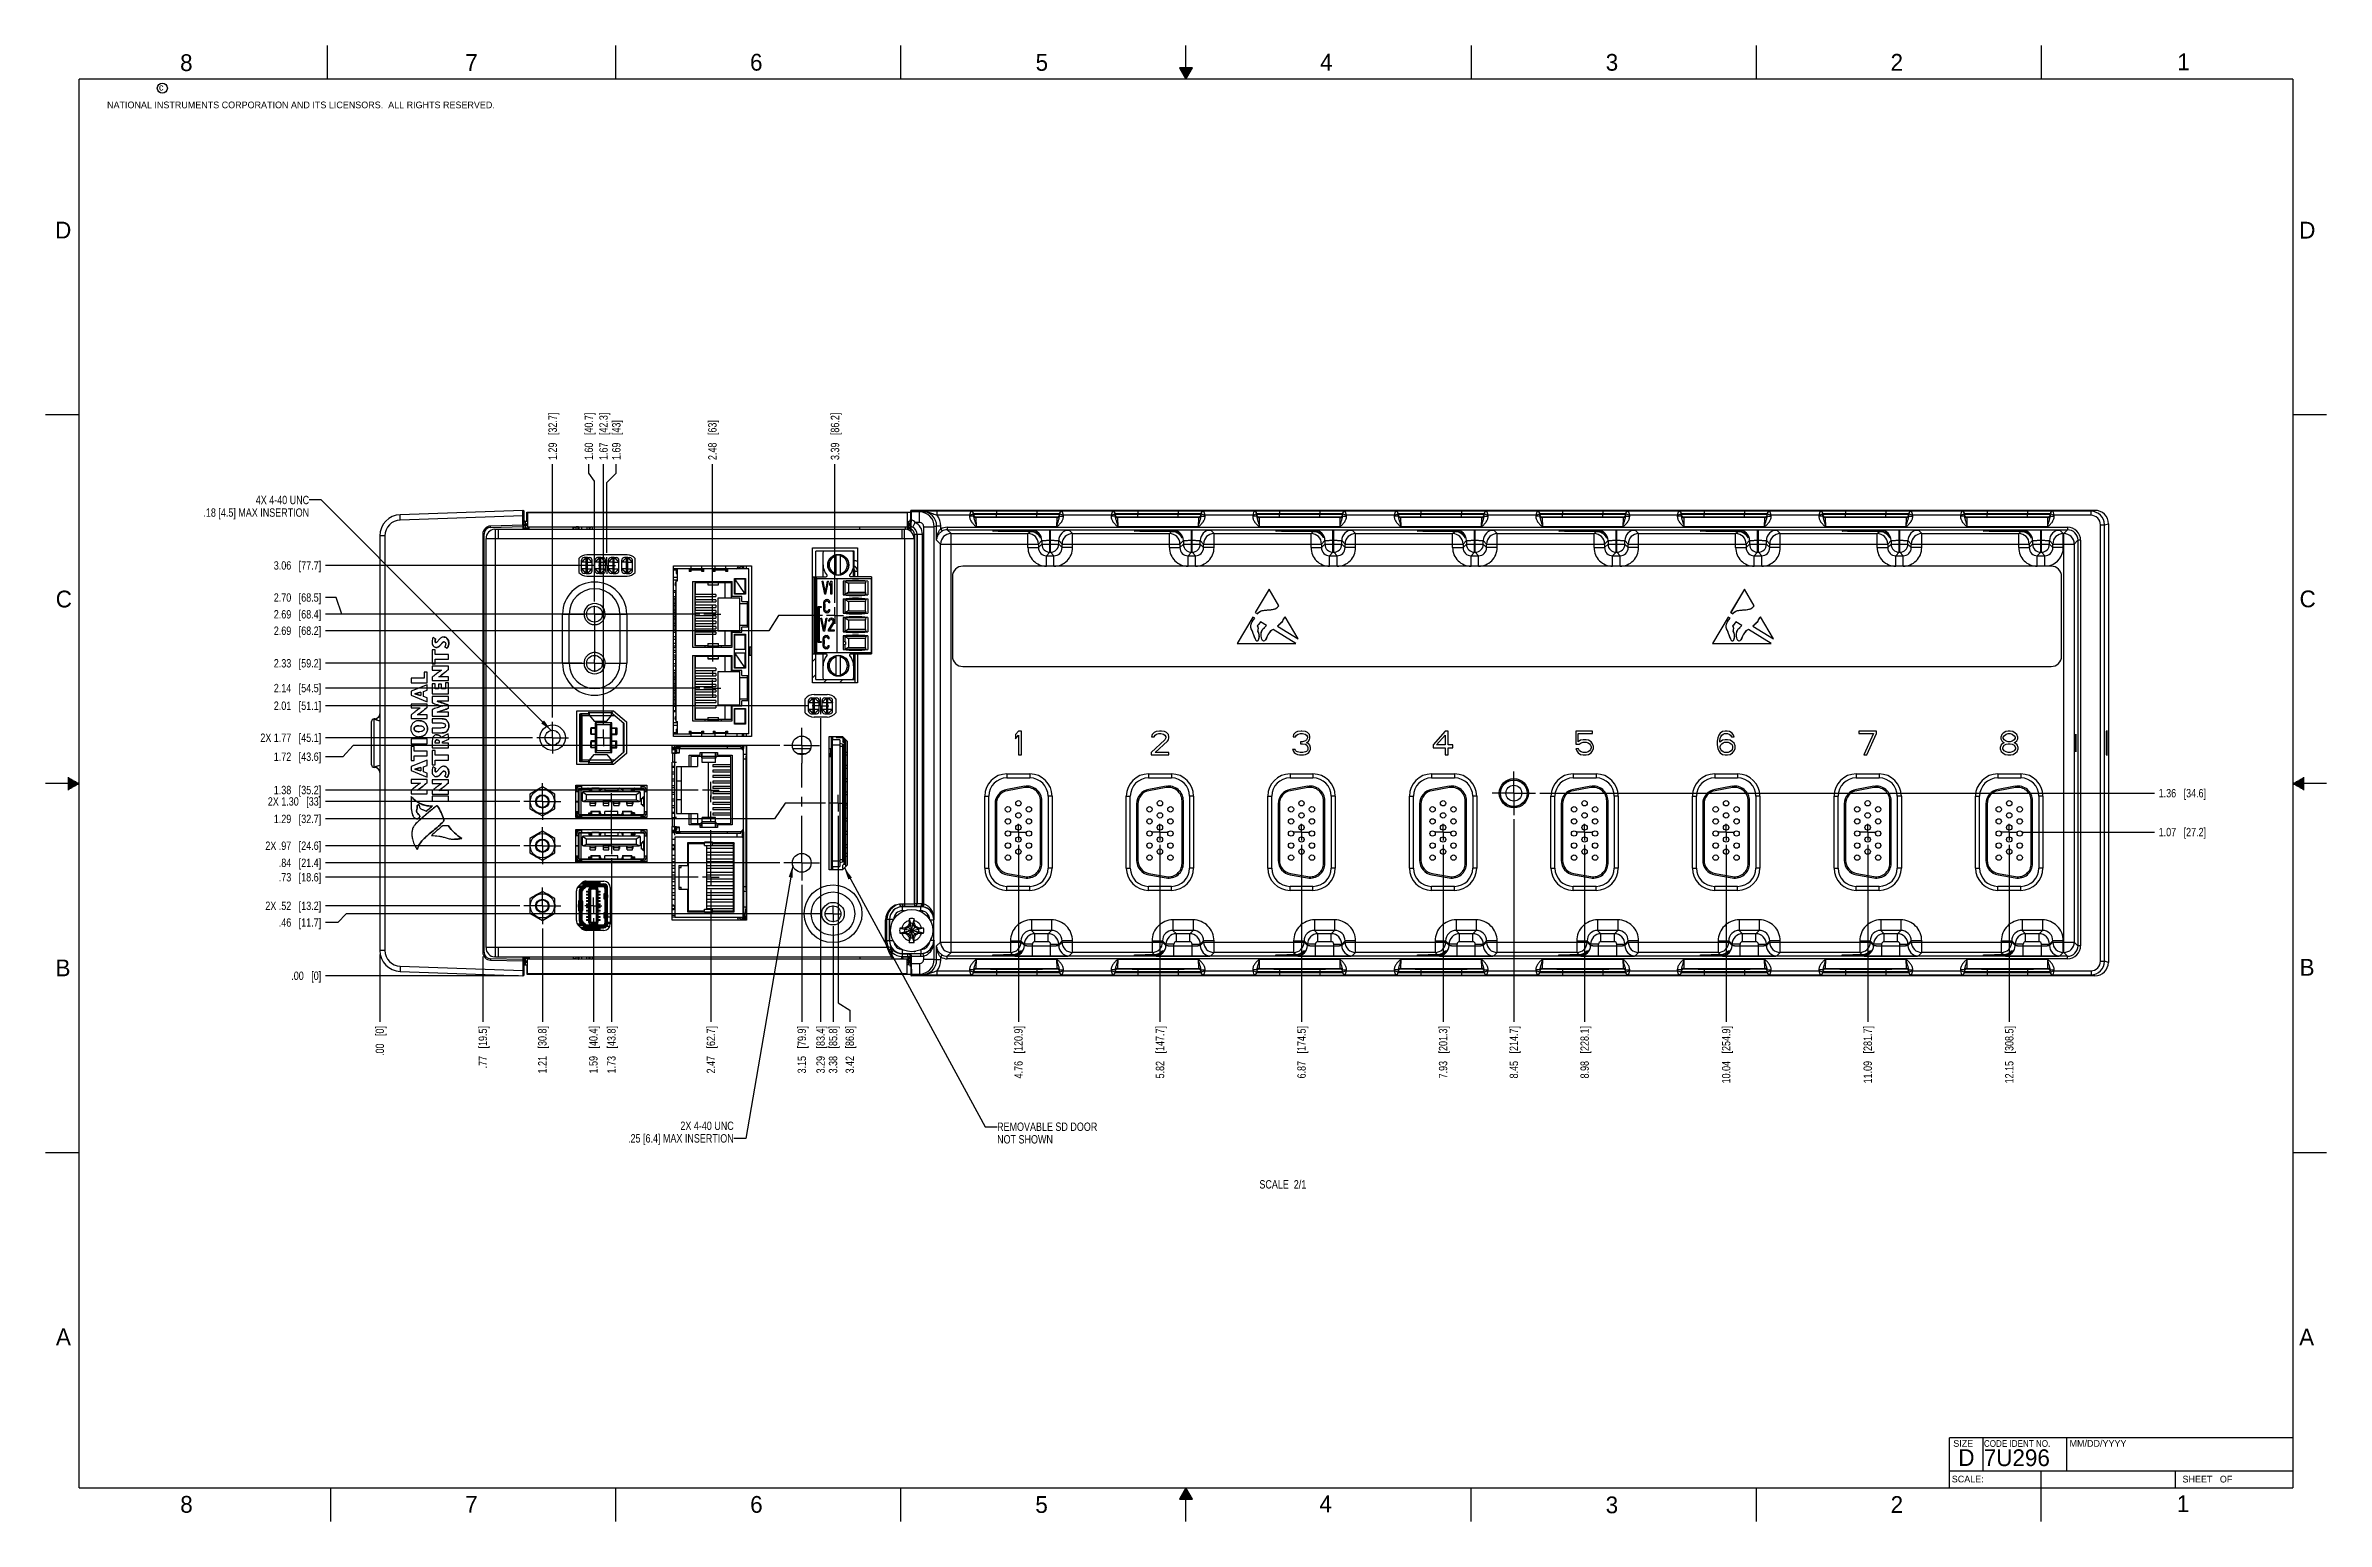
# Model space of a CAD drawing. Header units: inches. Extents: x 0 to 34, y 0 to 22.
import ezdxf

# ---------------------------------------------------------------- set-up
doc = ezdxf.new("R2010")
doc.units = ezdxf.units.IN
doc.header["$LTSCALE"] = 1.87
doc.header["$MEASUREMENT"] = 0
doc.linetypes.add('CENTER', pattern=[0.6, 0.375, -0.075, 0.075, -0.075])
doc.layers.get('0').update_dxf_attribs({"linetype": 'CONTINUOUS'})
for name, color, linetype in [('02___PRT_ALL_AXES', 7, 'CONTINUOUS'), ('03___PRT_ALL_CURVES', 7, 'CONTINUOUS'), ('3_ALL_AXES', 7, 'CONTINUOUS'), ('5_ALL_CURVES', 7, 'CONTINUOUS'), ('COSMETIC', 7, 'CONTINUOUS'), ('DEFAULT_1', 7, 'CENTER'), ('DEPRESSIONS', 7, 'CONTINUOUS'), ('DETAIL', 7, 'CONTINUOUS'), ('DIMENSIONS', 7, 'CONTINUOUS'), ('THREAD', 7, 'CONTINUOUS')]:
    doc.layers.add(name, color=color, linetype=linetype)
doc.styles.get("Standard").update_dxf_attribs({"font": 'txt', "width": 0.8})
doc.styles.add('TEXTSTYLE_2', font='txt')
doc.styles.add('TEXTSTYLE_3', font='txt', dxfattribs={"width": 0.9})
doc.dimstyles.new('DIMSTYLE_1', dxfattribs={"dimtxt": 0.125, "dimasz": 0.18, "dimexe": 0.125, "dimexo": 0.0625, "dimgap": 0.09, "dimtad": 0, "dimtih": 1, "dimtoh": 1, "dimlfac": 0.5, "dimzin": 4, "dimdsep": 46, "dimtxsty": 'STANDARD', "dimblk": '_FILLED', "dimblk1": '_FILLED', "dimblk2": '_FILLED', "dimcen": 0.09, "dimadec": 0, "dimazin": 0, "dimtp": 0.01, "dimtm": 0.01, "dimtfac": 1, "dimtofl": 0, "dimtmove": 0, "dimatfit": 3, "dimldrblk": '_FILLED', "dimfxl": 1, "dimtolj": 1, "dimtzin": 4, "dimarcsym": 0})
doc.dimstyles.new('DIMSTYLE_2', dxfattribs={"dimtxt": 0.125, "dimasz": 0.18, "dimexe": 0.125, "dimexo": 0.0625, "dimgap": 0.09, "dimtad": 0, "dimtih": 1, "dimtoh": 1, "dimlfac": 0.5, "dimzin": 4, "dimdsep": 46, "dimtxsty": 'STANDARD', "dimblk": '_FILLED', "dimblk1": '_FILLED', "dimblk2": '_FILLED', "dimcen": 0.09, "dimadec": 0, "dimazin": 0, "dimtp": 0.001, "dimtm": 0.001, "dimtfac": 1, "dimtofl": 0, "dimtmove": 0, "dimatfit": 3, "dimldrblk": '_FILLED', "dimfxl": 1, "dimtolj": 1, "dimtzin": 4, "dimarcsym": 0})
doc.dimstyles.get("Standard").update_dxf_attribs({"dimtxt": 0.125, "dimasz": 0.18, "dimexe": 0.125, "dimexo": 0.0625, "dimgap": 0.09, "dimtad": 0, "dimtih": 1, "dimtoh": 1, "dimdec": 3, "dimzin": 4, "dimdsep": 46, "dimtxsty": 'STANDARD', "dimblk": '_FILLED', "dimblk1": '_FILLED', "dimblk2": '_FILLED', "dimcen": 0.09, "dimadec": 0, "dimazin": 0, "dimtol": 1, "dimtp": 0.01, "dimtm": 0.01, "dimtfac": 1, "dimtdec": 3, "dimtofl": 0, "dimtmove": 0, "dimatfit": 3, "dimldrblk": '_FILLED', "dimfxl": 1, "dimtolj": 1, "dimtzin": 4, "dimarcsym": 0})

msp = doc.modelspace()

# ---------------------------------------------------------------- texts
at = {"color": 2, "linetype": 'CONTINUOUS', "attachment_point": 1, "line_spacing_factor": 0.9}
for s, insert, char_height, width, style in [('8', (2.005, 21.871), 0.25, 0.25, 'TEXTSTYLE_2'), ('7', (6.256, 21.874), 0.25, 0.25, 'TEXTSTYLE_2'), ('6', (10.501, 21.877), 0.25, 0.25, 'TEXTSTYLE_2'), ('5', (14.758, 21.875), 0.25, 0.25, 'TEXTSTYLE_2'), ('4', (18.998, 21.878), 0.25, 0.25, 'TEXTSTYLE_2'), ('3', (23.257, 21.876), 0.25, 0.25, 'TEXTSTYLE_2'), ('2', (27.503, 21.876), 0.25, 0.25, 'TEXTSTYLE_2'), ('1', (31.778, 21.883), 0.25, 0.25, 'TEXTSTYLE_2'), ('NATIONAL INSTRUMENTS CORPORATION AND ITS LICENSORS.  ALL RIGHTS RESERVED.', (0.916, 21.166), 0.1, 7.3, 'TEXTSTYLE_2'), ('c', (1.69, 21.43), 0.1, 0.1, 'TEXTSTYLE_2'), ('D', (0.142, 19.375), 0.25, 0.25, 'TEXTSTYLE_2'), ('D', (33.595, 19.374), 0.25, 0.25, 'TEXTSTYLE_2'), ('C', (0.151, 13.875), 0.25, 0.25, 'TEXTSTYLE_2'), ('C', (33.6, 13.877), 0.25, 0.25, 'TEXTSTYLE_2'), ('B', (0.148, 8.376), 0.25, 0.25, 'TEXTSTYLE_2'), ('B', (33.601, 8.385), 0.25, 0.25, 'TEXTSTYLE_2'), ('A', (0.154, 2.876), 0.25, 0.25, 'TEXTSTYLE_2'), ('A', (33.594, 2.873), 0.25, 0.25, 'TEXTSTYLE_2'), ('SIZE', (28.438, 1.212), 0.1, 0.4, 'TEXTSTYLE_2'), ('CODE IDENT NO.', (28.895, 1.211), 0.1, 1.26, 'TEXTSTYLE_3'), ('MM/DD/YYYY', (30.172, 1.212), 0.1, 1, 'TEXTSTYLE_2'), ('SCALE:', (28.416, 0.681), 0.1, 0.6, 'TEXTSTYLE_2'), ('SHEET   OF', (31.855, 0.68), 0.1, 1, 'TEXTSTYLE_2'), ('8', (2.007, 0.379), 0.25, 0.25, 'TEXTSTYLE_2'), ('7', (6.255, 0.379), 0.25, 0.25, 'TEXTSTYLE_2'), ('6', (10.503, 0.378), 0.25, 0.25, 'TEXTSTYLE_2'), ('5', (14.754, 0.376), 0.25, 0.25, 'TEXTSTYLE_2'), ('4', (18.988, 0.387), 0.25, 0.25, 'TEXTSTYLE_2'), ('3', (23.256, 0.371), 0.25, 0.25, 'TEXTSTYLE_2'), ('2', (27.504, 0.376), 0.25, 0.25, 'TEXTSTYLE_2'), ('1', (31.771, 0.389), 0.25, 0.25, 'TEXTSTYLE_2')]:
    msp.add_mtext(s, dxfattribs=dict(at, insert=insert, char_height=char_height, width=width, style=style))
at = {"color": 7, "linetype": 'CONTINUOUS', "char_height": 0.25, "attachment_point": 1, "line_spacing_factor": 0.9, "style": 'TEXTSTYLE_2'}
for s, insert, width in [('D  ', (28.513, 1.076), 0.75), ('7U296', (28.893, 1.074), 1.25)]:
    msp.add_mtext(s, dxfattribs=dict(at, insert=insert, width=width))
at = {"layer": 'DETAIL', "color": 2, "linetype": 'CONTINUOUS', "char_height": 0.125, "line_spacing_factor": 0.9}
for s, insert, width, attachment_point in [('4X 4-40 UNC\\P.18 [4.5] MAX INSERTION', (3.928, 15.289), 2.3, 3), ('2X 4-40 UNC\\P.25 [6.4] MAX INSERTION', (10.258, 5.96), 2.3, 3), ('REMOVABLE SD DOOR\\PNOT SHOWN', (14.184, 5.946), 1.7, 1), ('SCALE  2/1', (18.793, 5.087), 1, 3)]:
    msp.add_mtext(s, dxfattribs=dict(at, insert=insert, width=width, attachment_point=attachment_point))

# ---------------------------------------------------------------- blocks, each defined once
blk = doc.blocks.new('*D0')
at = {"layer": 'DIMENSIONS', "color": 2, "linetype": 'CONTINUOUS'}
blk.add_line((7.067, 9.176), (4.17, 9.176), dxfattribs=at)
at = {"layer": 'DIMENSIONS', "color": 2, "linetype": 'CONTINUOUS', "insert": (4.108, 9.239), "char_height": 0.125, "width": 1.325, "attachment_point": 3, "line_spacing_factor": 0.9}
blk.add_mtext('2X .52{\\Ftxt.shx;\\W1.000000;\\H0.125000; }[13.2]', dxfattribs=at)
blk = doc.blocks.new('_FILLED')
at = {"color": 0, "linetype": 'BYBLOCK'}
blk.add_solid([(0, 0), (-1, 0.17), (-1, -0.17)], dxfattribs=at)
blk = doc.blocks.new('*D1')
at = {"layer": 'DIMENSIONS', "color": 2, "linetype": 'CONTINUOUS'}
blk.add_line((7.051, 8.134), (4.17, 8.134), dxfattribs=at)
at = {"layer": 'DIMENSIONS', "color": 2, "linetype": 'CONTINUOUS', "insert": (4.108, 8.196), "char_height": 0.125, "width": 0.725, "attachment_point": 3, "line_spacing_factor": 0.9}
blk.add_mtext('.00{\\Ftxt.shx;\\W1.000000;\\H0.125000; }[0]', dxfattribs=at)
blk = doc.blocks.new('*D2')
at = {"layer": 'DIMENSIONS', "color": 2, "linetype": 'CONTINUOUS'}
blk.add_line((7.067, 10.072), (4.17, 10.072), dxfattribs=at)
at = {"layer": 'DIMENSIONS', "color": 2, "linetype": 'CONTINUOUS', "insert": (4.108, 10.135), "char_height": 0.125, "width": 1.325, "attachment_point": 3, "line_spacing_factor": 0.9}
blk.add_mtext('2X .97{\\Ftxt.shx;\\W1.000000;\\H0.125000; }[24.6]', dxfattribs=at)
blk = doc.blocks.new('*D3')
at = {"layer": 'DIMENSIONS', "color": 2, "linetype": 'CONTINUOUS'}
blk.add_line((7.067, 10.732), (4.17, 10.732), dxfattribs=at)
at = {"layer": 'DIMENSIONS', "color": 2, "linetype": 'CONTINUOUS', "insert": (4.108, 10.795), "char_height": 0.125, "width": 1.225, "attachment_point": 3, "line_spacing_factor": 0.9}
blk.add_mtext('2X 1.30{\\Ftxt.shx;\\W1.000000;\\H0.125000; }[33]', dxfattribs=at)
blk = doc.blocks.new('*D4')
at = {"layer": 'DIMENSIONS', "color": 2, "linetype": 'CONTINUOUS'}
for p, q in [((4.354, 8.928), (4.17, 8.928)), ((4.479, 9.058), (4.354, 8.928)), ((11.551, 9.058), (4.479, 9.058))]:
    blk.add_line(p, q, dxfattribs=at)
at = {"layer": 'DIMENSIONS', "color": 2, "linetype": 'CONTINUOUS', "insert": (4.108, 8.99), "char_height": 0.125, "width": 1.025, "attachment_point": 3, "line_spacing_factor": 0.9}
blk.add_mtext('.46{\\Ftxt.shx;\\W1.000000;\\H0.125000; }[11.7]', dxfattribs=at)
blk = doc.blocks.new('*D5')
at = {"layer": 'DIMENSIONS', "color": 2, "linetype": 'CONTINUOUS'}
blk.add_line((10.945, 9.817), (4.17, 9.817), dxfattribs=at)
at = {"layer": 'DIMENSIONS', "color": 2, "linetype": 'CONTINUOUS', "insert": (4.108, 9.88), "char_height": 0.125, "width": 1.025, "attachment_point": 3, "line_spacing_factor": 0.9}
blk.add_mtext('.84{\\Ftxt.shx;\\W1.000000;\\H0.125000; }[21.4]', dxfattribs=at)
blk = doc.blocks.new('*D6')
at = {"layer": 'DIMENSIONS', "color": 2, "linetype": 'CONTINUOUS'}
for p, q in [((4.584, 11.567), (4.431, 11.4)), ((10.945, 11.567), (4.584, 11.567)), ((4.431, 11.4), (4.17, 11.4))]:
    blk.add_line(p, q, dxfattribs=at)
at = {"layer": 'DIMENSIONS', "color": 2, "linetype": 'CONTINUOUS', "insert": (4.108, 11.462), "char_height": 0.125, "width": 1.125, "attachment_point": 3, "line_spacing_factor": 0.9}
blk.add_mtext('1.72{\\Ftxt.shx;\\W1.000000;\\H0.125000; }[43.6]', dxfattribs=at)
blk = doc.blocks.new('*D7')
at = {"layer": 'DIMENSIONS', "color": 2, "linetype": 'CONTINUOUS'}
for p, q in [((11.023, 10.706), (10.864, 10.473)), ((11.628, 10.706), (11.023, 10.706)), ((10.864, 10.473), (4.17, 10.473))]:
    blk.add_line(p, q, dxfattribs=at)
at = {"layer": 'DIMENSIONS', "color": 2, "linetype": 'CONTINUOUS', "insert": (4.108, 10.535), "char_height": 0.125, "width": 1.125, "attachment_point": 3, "line_spacing_factor": 0.9}
blk.add_mtext('1.29{\\Ftxt.shx;\\W1.000000;\\H0.125000; }[32.7]', dxfattribs=at)
blk = doc.blocks.new('*D8')
at = {"layer": 'DIMENSIONS', "color": 2, "linetype": 'CONTINUOUS'}
blk.add_line((7.259, 11.682), (4.17, 11.682), dxfattribs=at)
at = {"layer": 'DIMENSIONS', "color": 2, "linetype": 'CONTINUOUS', "insert": (4.108, 11.745), "char_height": 0.125, "width": 1.425, "attachment_point": 3, "line_spacing_factor": 0.9}
blk.add_mtext('2X 1.77{\\Ftxt.shx;\\W1.000000;\\H0.125000; }[45.1]', dxfattribs=at)
blk = doc.blocks.new('*D9')
at = {"layer": 'DIMENSIONS', "color": 2, "linetype": 'CONTINUOUS'}
blk.add_line((9.73, 9.602), (4.17, 9.602), dxfattribs=at)
at = {"layer": 'DIMENSIONS', "color": 2, "linetype": 'CONTINUOUS', "insert": (4.108, 9.665), "char_height": 0.125, "width": 1.025, "attachment_point": 3, "line_spacing_factor": 0.9}
blk.add_mtext('.73{\\Ftxt.shx;\\W1.000000;\\H0.125000; }[18.6]', dxfattribs=at)
blk = doc.blocks.new('*D10')
at = {"layer": 'DIMENSIONS', "color": 2, "linetype": 'CONTINUOUS'}
blk.add_line((9.729, 10.902), (4.17, 10.902), dxfattribs=at)
at = {"layer": 'DIMENSIONS', "color": 2, "linetype": 'CONTINUOUS', "insert": (4.108, 10.965), "char_height": 0.125, "width": 1.125, "attachment_point": 3, "line_spacing_factor": 0.9}
blk.add_mtext('1.38{\\Ftxt.shx;\\W1.000000;\\H0.125000; }[35.2]', dxfattribs=at)
blk = doc.blocks.new('*D11')
at = {"layer": 'DIMENSIONS', "color": 2, "linetype": 'CONTINUOUS'}
for p, q in [((10.782, 13.277), (4.17, 13.277)), ((10.926, 13.506), (10.782, 13.277)), ((11.58, 13.506), (10.926, 13.506))]:
    blk.add_line(p, q, dxfattribs=at)
at = {"layer": 'DIMENSIONS', "color": 2, "linetype": 'CONTINUOUS', "insert": (4.108, 13.34), "char_height": 0.125, "width": 1.125, "attachment_point": 3, "line_spacing_factor": 0.9}
blk.add_mtext('2.69{\\Ftxt.shx;\\W1.000000;\\H0.125000; }[68.2]', dxfattribs=at)
blk = doc.blocks.new('*D12')
at = {"layer": 'DIMENSIONS', "color": 2, "linetype": 'CONTINUOUS'}
blk.add_line((7.996, 12.792), (4.17, 12.792), dxfattribs=at)
at = {"layer": 'DIMENSIONS', "color": 2, "linetype": 'CONTINUOUS', "insert": (4.108, 12.855), "char_height": 0.125, "width": 1.125, "attachment_point": 3, "line_spacing_factor": 0.9}
blk.add_mtext('2.33{\\Ftxt.shx;\\W1.000000;\\H0.125000; }[59.2]', dxfattribs=at)
blk = doc.blocks.new('*D13')
at = {"layer": 'DIMENSIONS', "color": 2, "linetype": 'CONTINUOUS'}
for p, q in [((4.331, 13.773), (4.17, 13.773)), ((4.416, 13.524), (4.331, 13.773)), ((7.996, 13.524), (4.416, 13.524))]:
    blk.add_line(p, q, dxfattribs=at)
at = {"layer": 'DIMENSIONS', "color": 2, "linetype": 'CONTINUOUS', "insert": (4.108, 13.835), "char_height": 0.125, "width": 1.125, "attachment_point": 3, "line_spacing_factor": 0.9}
blk.add_mtext('2.70{\\Ftxt.shx;\\W1.000000;\\H0.125000; }[68.5]', dxfattribs=at)
blk = doc.blocks.new('*D14')
at = {"layer": 'DIMENSIONS', "color": 2, "linetype": 'CONTINUOUS'}
blk.add_line((11.365, 12.159), (4.17, 12.159), dxfattribs=at)
at = {"layer": 'DIMENSIONS', "color": 2, "linetype": 'CONTINUOUS', "insert": (4.108, 12.222), "char_height": 0.125, "width": 1.125, "attachment_point": 3, "line_spacing_factor": 0.9}
blk.add_mtext('2.01{\\Ftxt.shx;\\W1.000000;\\H0.125000; }[51.1]', dxfattribs=at)
blk = doc.blocks.new('*D15')
at = {"layer": 'DIMENSIONS', "color": 2, "linetype": 'CONTINUOUS'}
blk.add_line((7.405, 8.839), (7.405, 7.446), dxfattribs=at)
at = {"layer": 'DIMENSIONS', "color": 2, "linetype": 'CONTINUOUS', "insert": (7.342, 7.384), "char_height": 0.125, "width": 1.125, "attachment_point": 3, "rotation": 90, "line_spacing_factor": 0.9}
blk.add_mtext('1.21{\\Ftxt.shx;\\W1.000000;\\H0.125000; }[30.8]', dxfattribs=at)
blk = doc.blocks.new('*D16')
at = {"layer": 'DIMENSIONS', "color": 2, "linetype": 'CONTINUOUS'}
blk.add_line((4.982, 8.45), (4.982, 7.446), dxfattribs=at)
at = {"layer": 'DIMENSIONS', "color": 2, "linetype": 'CONTINUOUS', "insert": (4.919, 7.384), "char_height": 0.125, "width": 0.725, "attachment_point": 3, "rotation": 90, "line_spacing_factor": 0.9}
blk.add_mtext('.00{\\Ftxt.shx;\\W1.000000;\\H0.125000; }[0]', dxfattribs=at)
blk = doc.blocks.new('*D17')
at = {"layer": 'DIMENSIONS', "color": 2, "linetype": 'CONTINUOUS'}
blk.add_line((9.752, 12.422), (4.17, 12.422), dxfattribs=at)
at = {"layer": 'DIMENSIONS', "color": 2, "linetype": 'CONTINUOUS', "insert": (4.108, 12.485), "char_height": 0.125, "width": 1.125, "attachment_point": 3, "line_spacing_factor": 0.9}
blk.add_mtext('2.14{\\Ftxt.shx;\\W1.000000;\\H0.125000; }[54.5]', dxfattribs=at)
blk = doc.blocks.new('*D18')
at = {"layer": 'DIMENSIONS', "color": 2, "linetype": 'CONTINUOUS'}
blk.add_line((9.752, 13.522), (4.17, 13.522), dxfattribs=at)
at = {"layer": 'DIMENSIONS', "color": 2, "linetype": 'CONTINUOUS', "insert": (4.108, 13.585), "char_height": 0.125, "width": 1.125, "attachment_point": 3, "line_spacing_factor": 0.9}
blk.add_mtext('2.69{\\Ftxt.shx;\\W1.000000;\\H0.125000; }[68.4]', dxfattribs=at)
blk = doc.blocks.new('*D19')
at = {"layer": 'DIMENSIONS', "color": 2, "linetype": 'CONTINUOUS'}
blk.add_line((8.181, 14.25), (4.17, 14.25), dxfattribs=at)
at = {"layer": 'DIMENSIONS', "color": 2, "linetype": 'CONTINUOUS', "insert": (4.108, 14.313), "char_height": 0.125, "width": 1.125, "attachment_point": 3, "line_spacing_factor": 0.9}
blk.add_mtext('3.06{\\Ftxt.shx;\\W1.000000;\\H0.125000; }[77.7]', dxfattribs=at)
blk = doc.blocks.new('*D20')
at = {"layer": 'DIMENSIONS', "color": 2, "linetype": 'CONTINUOUS'}
blk.add_line((8.165, 8.99), (8.165, 7.446), dxfattribs=at)
at = {"layer": 'DIMENSIONS', "color": 2, "linetype": 'CONTINUOUS', "insert": (8.103, 7.384), "char_height": 0.125, "width": 1.125, "attachment_point": 3, "rotation": 90, "line_spacing_factor": 0.9}
blk.add_mtext('1.59{\\Ftxt.shx;\\W1.000000;\\H0.125000; }[40.4]', dxfattribs=at)
blk = doc.blocks.new('*D21')
at = {"layer": 'DIMENSIONS', "color": 2, "linetype": 'CONTINUOUS'}
blk.add_line((8.434, 9.885), (8.434, 7.446), dxfattribs=at)
at = {"layer": 'DIMENSIONS', "color": 2, "linetype": 'CONTINUOUS', "insert": (8.372, 7.384), "char_height": 0.125, "width": 1.125, "attachment_point": 3, "rotation": 90, "line_spacing_factor": 0.9}
blk.add_mtext('1.73{\\Ftxt.shx;\\W1.000000;\\H0.125000; }[43.8]', dxfattribs=at)
blk = doc.blocks.new('*D22')
at = {"layer": 'DIMENSIONS', "color": 2, "linetype": 'CONTINUOUS'}
blk.add_line((9.917, 9.415), (9.917, 7.446), dxfattribs=at)
at = {"layer": 'DIMENSIONS', "color": 2, "linetype": 'CONTINUOUS', "insert": (9.855, 7.384), "char_height": 0.125, "width": 1.125, "attachment_point": 3, "rotation": 90, "line_spacing_factor": 0.9}
blk.add_mtext('2.47{\\Ftxt.shx;\\W1.000000;\\H0.125000; }[62.7]', dxfattribs=at)
blk = doc.blocks.new('*D23')
at = {"layer": 'DIMENSIONS', "color": 2, "linetype": 'CONTINUOUS'}
blk.add_line((11.272, 9.49), (11.272, 7.446), dxfattribs=at)
at = {"layer": 'DIMENSIONS', "color": 2, "linetype": 'CONTINUOUS', "insert": (11.21, 7.384), "char_height": 0.125, "width": 1.125, "attachment_point": 3, "rotation": 90, "line_spacing_factor": 0.9}
blk.add_mtext('3.15{\\Ftxt.shx;\\W1.000000;\\H0.125000; }[79.9]', dxfattribs=at)
blk = doc.blocks.new('*D24')
at = {"layer": 'DIMENSIONS', "color": 2, "linetype": 'CONTINUOUS'}
blk.add_line((11.552, 11.972), (11.552, 7.446), dxfattribs=at)
at = {"layer": 'DIMENSIONS', "color": 2, "linetype": 'CONTINUOUS', "insert": (11.49, 7.384), "char_height": 0.125, "width": 1.125, "attachment_point": 3, "rotation": 90, "line_spacing_factor": 0.9}
blk.add_mtext('3.29{\\Ftxt.shx;\\W1.000000;\\H0.125000; }[83.4]', dxfattribs=at)
blk = doc.blocks.new('*D25')
at = {"layer": 'DIMENSIONS', "color": 2, "linetype": 'CONTINUOUS'}
blk.add_line((11.738, 8.871), (11.738, 7.446), dxfattribs=at)
at = {"layer": 'DIMENSIONS', "color": 2, "linetype": 'CONTINUOUS', "insert": (11.676, 7.384), "char_height": 0.125, "width": 1.125, "attachment_point": 3, "rotation": 90, "line_spacing_factor": 0.9}
blk.add_mtext('3.38{\\Ftxt.shx;\\W1.000000;\\H0.125000; }[85.8]', dxfattribs=at)
blk = doc.blocks.new('*D26')
at = {"layer": 'DIMENSIONS', "color": 2, "linetype": 'CONTINUOUS'}
blk.add_line((6.517, 8.422), (6.517, 7.446), dxfattribs=at)
at = {"layer": 'DIMENSIONS', "color": 2, "linetype": 'CONTINUOUS', "insert": (6.455, 7.384), "char_height": 0.125, "width": 1.025, "attachment_point": 3, "rotation": 90, "line_spacing_factor": 0.9}
blk.add_mtext('.77{\\Ftxt.shx;\\W1.000000;\\H0.125000; }[19.5]', dxfattribs=at)
blk = doc.blocks.new('*D27')
at = {"layer": 'DIMENSIONS', "color": 2, "linetype": 'CONTINUOUS'}
for p, q in [((11.815, 10.519), (11.815, 7.73)), ((11.815, 7.73), (11.987, 7.623)), ((11.987, 7.623), (11.987, 7.446))]:
    blk.add_line(p, q, dxfattribs=at)
at = {"layer": 'DIMENSIONS', "color": 2, "linetype": 'CONTINUOUS', "insert": (11.925, 7.384), "char_height": 0.125, "width": 1.125, "attachment_point": 3, "rotation": 90, "line_spacing_factor": 0.9}
blk.add_mtext('3.42{\\Ftxt.shx;\\W1.000000;\\H0.125000; }[86.8]', dxfattribs=at)
blk = doc.blocks.new('*D28')
at = {"layer": 'DIMENSIONS', "color": 2, "linetype": 'CONTINUOUS'}
blk.add_line((7.558, 11.982), (7.558, 15.76), dxfattribs=at)
at = {"layer": 'DIMENSIONS', "color": 2, "linetype": 'CONTINUOUS', "insert": (7.496, 15.822), "char_height": 0.125, "width": 1.125, "attachment_point": 1, "rotation": 90, "line_spacing_factor": 0.9}
blk.add_mtext('1.29{\\Ftxt.shx;\\W1.000000;\\H0.125000; }[32.7]', dxfattribs=at)
blk = doc.blocks.new('*D29')
at = {"layer": 'DIMENSIONS', "color": 2, "linetype": 'CONTINUOUS'}
for p, q in [((8.098, 15.626), (8.098, 15.76)), ((8.183, 15.506), (8.098, 15.626)), ((8.183, 13.712), (8.183, 15.506))]:
    blk.add_line(p, q, dxfattribs=at)
at = {"layer": 'DIMENSIONS', "color": 2, "linetype": 'CONTINUOUS', "insert": (8.035, 15.822), "char_height": 0.125, "width": 1.125, "attachment_point": 1, "rotation": 90, "line_spacing_factor": 0.9}
blk.add_mtext('1.60{\\Ftxt.shx;\\W1.000000;\\H0.125000; }[40.7]', dxfattribs=at)
blk = doc.blocks.new('*D30')
at = {"layer": 'DIMENSIONS', "color": 2, "linetype": 'CONTINUOUS'}
for p, q in [((8.507, 15.628), (8.507, 15.76)), ((8.368, 15.487), (8.507, 15.628)), ((8.368, 14.438), (8.368, 15.487))]:
    blk.add_line(p, q, dxfattribs=at)
at = {"layer": 'DIMENSIONS', "color": 2, "linetype": 'CONTINUOUS', "insert": (8.445, 15.822), "char_height": 0.125, "width": 0.925, "attachment_point": 1, "rotation": 90, "line_spacing_factor": 0.9}
blk.add_mtext('1.69{\\Ftxt.shx;\\W1.000000;\\H0.125000; }[43]', dxfattribs=at)
blk = doc.blocks.new('*D31')
at = {"layer": 'DIMENSIONS', "color": 2, "linetype": 'CONTINUOUS'}
blk.add_line((9.939, 13.71), (9.939, 15.76), dxfattribs=at)
at = {"layer": 'DIMENSIONS', "color": 2, "linetype": 'CONTINUOUS', "insert": (9.877, 15.822), "char_height": 0.125, "width": 0.925, "attachment_point": 1, "rotation": 90, "line_spacing_factor": 0.9}
blk.add_mtext('2.48{\\Ftxt.shx;\\W1.000000;\\H0.125000; }[63]', dxfattribs=at)
blk = doc.blocks.new('*D32')
at = {"layer": 'DIMENSIONS', "color": 2, "linetype": 'CONTINUOUS'}
blk.add_line((11.767, 13.694), (11.767, 15.76), dxfattribs=at)
at = {"layer": 'DIMENSIONS', "color": 2, "linetype": 'CONTINUOUS', "insert": (11.705, 15.822), "char_height": 0.125, "width": 1.125, "attachment_point": 1, "rotation": 90, "line_spacing_factor": 0.9}
blk.add_mtext('3.39{\\Ftxt.shx;\\W1.000000;\\H0.125000; }[86.2]', dxfattribs=at)
blk = doc.blocks.new('*D33')
at = {"layer": 'DIMENSIONS', "color": 2, "linetype": 'CONTINUOUS'}
blk.add_line((14.502, 10.088), (14.502, 7.446), dxfattribs=at)
at = {"layer": 'DIMENSIONS', "color": 2, "linetype": 'CONTINUOUS', "insert": (14.44, 7.384), "char_height": 0.125, "width": 1.225, "attachment_point": 3, "rotation": 90, "line_spacing_factor": 0.9}
blk.add_mtext('4.76{\\Ftxt.shx;\\W1.000000;\\H0.125000; }[120.9]', dxfattribs=at)
blk = doc.blocks.new('*D34')
at = {"layer": 'DIMENSIONS', "color": 2, "linetype": 'CONTINUOUS'}
blk.add_line((16.612, 10.088), (16.612, 7.446), dxfattribs=at)
at = {"layer": 'DIMENSIONS', "color": 2, "linetype": 'CONTINUOUS', "insert": (16.55, 7.384), "char_height": 0.125, "width": 1.225, "attachment_point": 3, "rotation": 90, "line_spacing_factor": 0.9}
blk.add_mtext('5.82{\\Ftxt.shx;\\W1.000000;\\H0.125000; }[147.7]', dxfattribs=at)
blk = doc.blocks.new('*D35')
at = {"layer": 'DIMENSIONS', "color": 2, "linetype": 'CONTINUOUS'}
blk.add_line((18.722, 10.088), (18.722, 7.446), dxfattribs=at)
at = {"layer": 'DIMENSIONS', "color": 2, "linetype": 'CONTINUOUS', "insert": (18.66, 7.384), "char_height": 0.125, "width": 1.225, "attachment_point": 3, "rotation": 90, "line_spacing_factor": 0.9}
blk.add_mtext('6.87{\\Ftxt.shx;\\W1.000000;\\H0.125000; }[174.5]', dxfattribs=at)
blk = doc.blocks.new('*D36')
at = {"layer": 'DIMENSIONS', "color": 2, "linetype": 'CONTINUOUS'}
blk.add_line((20.832, 10.088), (20.832, 7.446), dxfattribs=at)
at = {"layer": 'DIMENSIONS', "color": 2, "linetype": 'CONTINUOUS', "insert": (20.77, 7.384), "char_height": 0.125, "width": 1.225, "attachment_point": 3, "rotation": 90, "line_spacing_factor": 0.9}
blk.add_mtext('7.93{\\Ftxt.shx;\\W1.000000;\\H0.125000; }[201.3]', dxfattribs=at)
blk = doc.blocks.new('*D37')
at = {"layer": 'DIMENSIONS', "color": 2, "linetype": 'CONTINUOUS'}
blk.add_line((21.887, 10.468), (21.887, 7.446), dxfattribs=at)
at = {"layer": 'DIMENSIONS', "color": 2, "linetype": 'CONTINUOUS', "insert": (21.825, 7.384), "char_height": 0.125, "width": 1.225, "attachment_point": 3, "rotation": 90, "line_spacing_factor": 0.9}
blk.add_mtext('8.45{\\Ftxt.shx;\\W1.000000;\\H0.125000; }[214.7]', dxfattribs=at)
blk = doc.blocks.new('*D38')
at = {"layer": 'DIMENSIONS', "color": 2, "linetype": 'CONTINUOUS'}
blk.add_line((22.942, 10.088), (22.942, 7.446), dxfattribs=at)
at = {"layer": 'DIMENSIONS', "color": 2, "linetype": 'CONTINUOUS', "insert": (22.88, 7.384), "char_height": 0.125, "width": 1.225, "attachment_point": 3, "rotation": 90, "line_spacing_factor": 0.9}
blk.add_mtext('8.98{\\Ftxt.shx;\\W1.000000;\\H0.125000; }[228.1]', dxfattribs=at)
blk = doc.blocks.new('*D39')
at = {"layer": 'DIMENSIONS', "color": 2, "linetype": 'CONTINUOUS'}
blk.add_line((25.052, 10.088), (25.052, 7.446), dxfattribs=at)
at = {"layer": 'DIMENSIONS', "color": 2, "linetype": 'CONTINUOUS', "insert": (24.99, 7.384), "char_height": 0.125, "width": 1.325, "attachment_point": 3, "rotation": 90, "line_spacing_factor": 0.9}
blk.add_mtext('10.04{\\Ftxt.shx;\\W1.000000;\\H0.125000; }[254.9]', dxfattribs=at)
blk = doc.blocks.new('*D40')
at = {"layer": 'DIMENSIONS', "color": 2, "linetype": 'CONTINUOUS'}
blk.add_line((27.162, 10.088), (27.162, 7.446), dxfattribs=at)
at = {"layer": 'DIMENSIONS', "color": 2, "linetype": 'CONTINUOUS', "insert": (27.1, 7.384), "char_height": 0.125, "width": 1.325, "attachment_point": 3, "rotation": 90, "line_spacing_factor": 0.9}
blk.add_mtext('11.09{\\Ftxt.shx;\\W1.000000;\\H0.125000; }[281.7]', dxfattribs=at)
blk = doc.blocks.new('*D41')
at = {"layer": 'DIMENSIONS', "color": 2, "linetype": 'CONTINUOUS'}
blk.add_line((29.272, 10.088), (29.272, 7.446), dxfattribs=at)
at = {"layer": 'DIMENSIONS', "color": 2, "linetype": 'CONTINUOUS', "insert": (29.21, 7.384), "char_height": 0.125, "width": 1.325, "attachment_point": 3, "rotation": 90, "line_spacing_factor": 0.9}
blk.add_mtext('12.15{\\Ftxt.shx;\\W1.000000;\\H0.125000; }[308.5]', dxfattribs=at)
blk = doc.blocks.new('*D42')
at = {"layer": 'DIMENSIONS', "color": 2, "linetype": 'CONTINUOUS'}
blk.add_line((29.46, 10.275), (31.438, 10.275), dxfattribs=at)
at = {"layer": 'DIMENSIONS', "color": 2, "linetype": 'CONTINUOUS', "insert": (31.5, 10.338), "char_height": 0.125, "width": 1.125, "attachment_point": 1, "line_spacing_factor": 0.9}
blk.add_mtext('1.07{\\Ftxt.shx;\\W1.000000;\\H0.125000; }[27.2]', dxfattribs=at)
blk = doc.blocks.new('*D43')
at = {"layer": 'DIMENSIONS', "color": 2, "linetype": 'CONTINUOUS'}
blk.add_line((22.275, 10.855), (31.438, 10.855), dxfattribs=at)
at = {"layer": 'DIMENSIONS', "color": 2, "linetype": 'CONTINUOUS', "insert": (31.5, 10.918), "char_height": 0.125, "width": 1.125, "attachment_point": 1, "line_spacing_factor": 0.9}
blk.add_mtext('1.36{\\Ftxt.shx;\\W1.000000;\\H0.125000; }[34.6]', dxfattribs=at)
blk = doc.blocks.new('*D44')
at = {"layer": 'DIMENSIONS', "color": 2, "linetype": 'CONTINUOUS'}
blk.add_line((8.316, 11.87), (8.316, 15.76), dxfattribs=at)
at = {"layer": 'DIMENSIONS', "color": 2, "linetype": 'CONTINUOUS', "insert": (8.254, 15.822), "char_height": 0.125, "width": 1.125, "attachment_point": 1, "rotation": 90, "line_spacing_factor": 0.9}
blk.add_mtext('1.67{\\Ftxt.shx;\\W1.000000;\\H0.125000; }[42.3]', dxfattribs=at)

# ---------------------------------------------------------------- dimensions: what is measured, and where the dimension line sits
at = {"layer": 'DIMENSIONS', "color": 2, "linetype": 'CONTINUOUS'}
for feature_location, offset, dtype, origin, dimstyle, picture, middle in [((7.558, 11.982), (0, 3.778), 1, (4.982, 11.919), 'DIMSTYLE_1', '*D28', (7.558, 16.385)), ((8.183, 13.712), (-0.086, 2.048), 0, (4.982, 13.649), 'DIMSTYLE_1', '*D29', (8.098, 16.385)), ((11.767, 13.694), (0, 2.066), 1, (4.982, 13.631), 'DIMSTYLE_1', '*D32', (11.767, 16.385)), ((8.316, 11.87), (0, 3.89), 1, (4.982, 11.807), 'DIMSTYLE_2', '*D44', (8.316, 16.385)), ((8.368, 14.438), (0.139, 1.322), 0, (4.982, 14.375), 'DIMSTYLE_1', '*D30', (8.507, 16.285)), ((9.939, 13.71), (0, 2.05), 1, (4.982, 13.647), 'DIMSTYLE_1', '*D31', (9.939, 16.285)), ((8.181, 14.25), (-4.01, 0), 0, (8.243, 8.134), 'DIMSTYLE_2', '*D19', (3.545, 14.25)), ((7.9956, 13.5242), (-3.8252, 0.2483), 0, (8.0581, 8.1339), 'DIMSTYLE_1', '*D13', (3.5454, 13.7725)), ((9.752, 13.522), (-5.581, 0), 0, (9.814, 8.134), 'DIMSTYLE_2', '*D18', (3.545, 13.522)), ((11.58, 13.506), (-7.409, -0.229), 0, (11.642, 8.134), 'DIMSTYLE_1', '*D11', (3.545, 13.277)), ((7.996, 12.792), (-3.825, 0), 0, (8.058, 8.134), 'DIMSTYLE_1', '*D12', (3.545, 12.792)), ((9.752, 12.422), (-5.581, 0), 0, (9.814, 8.134), 'DIMSTYLE_2', '*D17', (3.545, 12.422)), ((11.365, 12.159), (-7.194, 0), 0, (11.427, 8.134), 'DIMSTYLE_1', '*D14', (3.545, 12.159)), ((11.5524, 11.9715), (0, -4.5253), 1, (4.9819, 12.034), 'DIMSTYLE_2', '*D24', (11.5524, 6.8212)), ((10.945, 11.567), (-6.775, -0.168), 0, (11.007, 8.134), 'DIMSTYLE_1', '*D6', (3.545, 11.4)), ((9.729, 10.902), (-5.558, 0), 0, (9.791, 8.134), 'DIMSTYLE_1', '*D10', (3.545, 10.902)), ((22.275, 10.855), (9.163, 0), 0, (22.212, 8.134), 'DIMSTYLE_1', '*D43', (32.063, 10.855)), ((11.628, 10.706), (-7.457, -0.234), 0, (11.69, 8.134), 'DIMSTYLE_1', '*D7', (3.545, 10.473)), ((11.815, 10.519), (0.172, -3.072), 0, (4.982, 10.581), 'DIMSTYLE_1', '*D27', (11.987, 6.821)), ((21.887, 10.468), (0, -3.022), 1, (4.982, 10.53), 'DIMSTYLE_1', '*D37', (21.887, 6.771)), ((29.46, 10.275), (1.978, 0), 0, (29.397, 8.134), 'DIMSTYLE_1', '*D42', (32.063, 10.275)), ((10.945, 9.817), (-6.775, 0), 0, (11.007, 8.134), 'DIMSTYLE_1', '*D5', (3.595, 9.817)), ((14.502, 10.088), (0, -2.642), 1, (4.982, 10.15), 'DIMSTYLE_1', '*D33', (14.502, 6.771)), ((16.6121, 10.0877), (0, -2.6415), 1, (4.9819, 10.1502), 'DIMSTYLE_1', '*D34', (16.6121, 6.7712)), ((18.722, 10.088), (0, -2.642), 1, (4.982, 10.15), 'DIMSTYLE_1', '*D35', (18.722, 6.771)), ((20.8321, 10.0877), (0, -2.6415), 1, (4.9819, 10.1502), 'DIMSTYLE_1', '*D36', (20.8321, 6.7712)), ((22.942, 10.088), (0, -2.642), 1, (4.982, 10.15), 'DIMSTYLE_1', '*D38', (22.942, 6.771)), ((25.0521, 10.0877), (0, -2.6415), 1, (4.9819, 10.1502), 'DIMSTYLE_1', '*D39', (25.0521, 6.7212)), ((27.162, 10.088), (0, -2.642), 1, (4.982, 10.15), 'DIMSTYLE_1', '*D40', (27.162, 6.721)), ((29.2721, 10.0877), (0, -2.6415), 1, (4.9819, 10.1502), 'DIMSTYLE_1', '*D41', (29.2721, 6.7212)), ((8.434, 9.885), (0, -2.438), 1, (4.982, 9.947), 'DIMSTYLE_2', '*D21', (8.434, 6.821)), ((9.73, 9.602), (-5.559, 0), 0, (9.792, 8.134), 'DIMSTYLE_1', '*D9', (3.595, 9.602)), ((11.2724, 9.4897), (0, -2.0435), 1, (4.9819, 9.5522), 'DIMSTYLE_2', '*D23', (11.2724, 6.8212)), ((9.917, 9.415), (0, -1.969), 1, (4.982, 9.477), 'DIMSTYLE_2', '*D22', (9.917, 6.821)), ((11.551, 9.058), (-7.38, -0.13), 0, (11.613, 8.134), 'DIMSTYLE_1', '*D4', (3.595, 8.928)), ((8.165, 8.99), (0, -1.543), 1, (4.982, 9.052), 'DIMSTYLE_2', '*D20', (8.165, 6.821)), ((11.738, 8.871), (0, -1.424), 1, (4.982, 8.933), 'DIMSTYLE_2', '*D25', (11.738, 6.821)), ((4.981906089, 8.449953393), (0, -1.003739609), 1, (4.981906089, 8.512453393), 'DIMSTYLE_1', '*D16', (4.981906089, 7.021213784)), ((7.405, 8.839), (0, -1.392), 1, (4.982, 8.512), 'DIMSTYLE_1', '*D15', (7.405, 6.821)), ((7.050608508, 8.133875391), (-2.880218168, 0), 0, (7.113108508, 8.133875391), 'DIMSTYLE_1', '*D1', (3.745390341, 8.133875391)), ((6.517, 8.422), (0, -0.976), 1, (4.982, 8.485), 'DIMSTYLE_1', '*D26', (6.517, 6.871))]:
    dim = msp.add_ordinate_dim(feature_location=feature_location, offset=offset, dtype=dtype, origin=origin, dimstyle=dimstyle, override={"dimtad": 1, "dimtih": 0, "dimtoh": 0}, dxfattribs=at)
    dim.commit()
    dim.dimension.update_dxf_attribs({"geometry": picture, "text_midpoint": middle})
for feature_location, offset, origin, picture, middle in [((7.259, 11.682), (-3.088, 0), (7.321, 8.134), '*D8', (3.395, 11.682)), ((7.067, 10.732), (-2.897, 0), (7.13, 8.134), '*D3', (3.495, 10.732)), ((7.067, 10.072), (-2.897, 0), (7.13, 8.134), '*D2', (3.445, 10.072)), ((7.067, 9.176), (-2.897, 0), (7.113, 8.134), '*D0', (3.445, 9.176))]:
    dim = msp.add_ordinate_dim(feature_location=feature_location, offset=offset, dtype=0, origin=origin, text='2X <>', dimstyle='DIMSTYLE_1', override={"dimtad": 1, "dimtih": 0, "dimtoh": 0}, dxfattribs=at)
    dim.commit()
    dim.dimension.update_dxf_attribs({"geometry": picture, "text_midpoint": middle})

# ---------------------------------------------------------------- linework, layer by layer
at = {"color": 2, "linetype": 'CONTINUOUS'}
for p, q in [((4.2, 21.5), (4.2, 22)), ((8.5, 21.5), (8.5, 22)), ((12.75, 21.5), (12.75, 22)), ((17, 21.5), (17, 22)), ((21.25, 22), (21.25, 21.5)), ((25.5, 22), (25.5, 21.5)), ((29.75, 22), (29.75, 21.5)), ((16.902, 21.67), (17, 21.5)), ((17.098, 21.67), (16.902, 21.67)), ((16.908, 21.66), (17.092, 21.66)), ((16.913, 21.65), (17.087, 21.65)), ((16.919, 21.64), (17.081, 21.64)), ((16.925, 21.63), (17.075, 21.63)), ((16.931, 21.62), (17.069, 21.62)), ((16.937, 21.61), (17.064, 21.61)), ((16.942, 21.6), (17.058, 21.6)), ((16.948, 21.59), (17.052, 21.59)), ((16.954, 21.58), (17.046, 21.58)), ((16.96, 21.57), (17.04, 21.57)), ((16.965, 21.56), (17.035, 21.56)), ((16.971, 21.55), (17.029, 21.55)), ((16.977, 21.54), (17.023, 21.54)), ((16.983, 21.53), (17.017, 21.53)), ((16.988, 21.52), (17.012, 21.52)), ((16.994, 21.51), (17.006, 21.51)), ((17, 21.5), (17.098, 21.67)), ((0, 16.5), (0.5, 16.5)), ((33.5, 16.5), (34, 16.5)), ((0.5, 11), (0, 11)), ((0.33, 11.09), (0.344, 11.09)), ((0.33, 11.08), (0.361, 11.08)), ((0.33, 11.07), (0.379, 11.07)), ((0.33, 11.06), (0.396, 11.06)), ((0.33, 11.05), (0.413, 11.05)), ((0.33, 11.04), (0.431, 11.04)), ((0.33, 11.03), (0.448, 11.03)), ((0.33, 11.02), (0.465, 11.02)), ((0.33, 11.01), (0.483, 11.01)), ((0.33, 10.99), (0.483, 10.99)), ((0.33, 10.98), (0.465, 10.98)), ((0.33, 10.97), (0.448, 10.97)), ((0.33, 10.96), (0.431, 10.96)), ((0.33, 10.95), (0.413, 10.95)), ((0.33, 10.94), (0.396, 10.94)), ((0.33, 10.93), (0.379, 10.93)), ((0.33, 10.92), (0.361, 10.92)), ((0.33, 10.91), (0.344, 10.91)), ((34, 11), (33.5, 11)), ((33.517, 11.01), (33.67, 11.01)), ((33.517, 10.99), (33.67, 10.99)), ((33.535, 11.02), (33.67, 11.02)), ((33.535, 10.98), (33.67, 10.98)), ((33.552, 11.03), (33.67, 11.03)), ((33.552, 10.97), (33.67, 10.97)), ((33.569, 11.04), (33.67, 11.04)), ((33.569, 10.96), (33.67, 10.96)), ((33.587, 11.05), (33.67, 11.05)), ((33.587, 10.95), (33.67, 10.95)), ((33.604, 11.06), (33.67, 11.06)), ((33.604, 10.94), (33.67, 10.94)), ((33.621, 11.07), (33.67, 11.07)), ((33.621, 10.93), (33.67, 10.93)), ((33.639, 11.08), (33.67, 11.08)), ((33.639, 10.92), (33.67, 10.92)), ((33.656, 11.09), (33.67, 11.09)), ((33.656, 10.91), (33.67, 10.91)), ((0, 5.5), (0.5, 5.5)), ((33.5, 5.5), (34, 5.5)), ((4.25, 0), (4.25, 0.5)), ((8.5, 0), (8.5, 0.5)), ((12.75, 0), (12.75, 0.5)), ((17, 0.5), (16.902, 0.33)), ((16.913, 0.35), (17.087, 0.35)), ((16.919, 0.36), (17.081, 0.36)), ((16.925, 0.37), (17.075, 0.37)), ((16.931, 0.38), (17.069, 0.38)), ((16.937, 0.39), (17.064, 0.39)), ((16.942, 0.4), (17.058, 0.4)), ((16.948, 0.41), (17.052, 0.41)), ((16.954, 0.42), (17.046, 0.42)), ((16.96, 0.43), (17.04, 0.43)), ((16.965, 0.44), (17.035, 0.44)), ((16.971, 0.45), (17.029, 0.45)), ((16.977, 0.46), (17.023, 0.46)), ((16.983, 0.47), (17.017, 0.47)), ((16.988, 0.48), (17.012, 0.48)), ((16.994, 0.49), (17.006, 0.49)), ((17.098, 0.33), (17, 0.5)), ((17, 0), (17, 0.5)), ((21.25, 0), (21.25, 0.5)), ((25.5, 0.5), (25.5, 0)), ((29.75, 0), (29.75, 0.5)), ((16.902, 0.33), (17.098, 0.33)), ((16.908, 0.34), (17.092, 0.34))]:
    msp.add_line(p, q, dxfattribs=at)
at = {"color": 7, "linetype": 'CONTINUOUS'}
for p, q in [((7.113, 15.07), (5.286, 15.007)), ((7.113, 14.992), (5.286, 14.928)), ((7.113, 14.85), (7.113, 14.992)), ((7.113, 14.992), (7.133, 14.992)), ((7.133, 14.793), (7.133, 15.051)), ((7.174, 14.906), (7.174, 15.047)), ((7.174, 15.047), (12.894, 15.047)), ((7.182, 15.042), (7.182, 14.826)), ((7.182, 15.042), (12.842, 15.042)), ((12.842, 15.042), (12.842, 14.826)), ((12.894, 15.062), (12.889, 14.765)), ((12.904, 15.048), (12.902, 14.931)), ((12.904, 15.072), (12.904, 15.048)), ((30.55, 15.072), (12.904, 15.072)), ((13.027, 15.048), (12.904, 15.048)), ((13.063, 15.057), (13.027, 15.048)), ((13.027, 14.891), (13.027, 15.048)), ((13.136, 15.058), (13.063, 15.057)), ((13.293, 14.998), (13.293, 15.058)), ((13.793, 15.058), (13.293, 15.058)), ((13.774, 14.998), (13.293, 14.998)), ((13.793, 15.058), (13.774, 14.998)), ((13.774, 14.998), (13.833, 15.018)), ((13.774, 14.998), (13.774, 14.983)), ((13.834, 14.984), (13.774, 14.983)), ((13.793, 15.058), (13.793, 15.063)), ((13.834, 14.984), (13.833, 15.023)), ((13.874, 14.964), (13.873, 14.973)), ((15.075, 14.964), (13.874, 14.964)), ((13.877, 14.824), (13.874, 14.964)), ((14.116, 14.971), (14.093, 14.972)), ((14.096, 14.972), (14.094, 14.972)), ((14.098, 14.971), (14.096, 14.972)), ((14.101, 14.971), (14.098, 14.971)), ((14.106, 14.971), (14.101, 14.971)), ((14.115, 14.971), (14.106, 14.971)), ((14.129, 14.971), (14.115, 14.971)), ((14.15, 14.97), (14.129, 14.971)), ((14.178, 14.97), (14.15, 14.97)), ((14.173, 15.064), (14.173, 15.025)), ((14.173, 15.064), (14.775, 15.064)), ((14.173, 15.015), (14.173, 15.025)), ((14.173, 15.025), (14.775, 15.025)), ((14.173, 14.976), (14.173, 15.015)), ((14.173, 15.015), (14.775, 15.015)), ((14.173, 14.976), (14.775, 14.976)), ((14.208, 14.97), (14.178, 14.97)), ((14.243, 14.97), (14.208, 14.97)), ((14.285, 14.969), (14.243, 14.97)), ((14.334, 14.969), (14.285, 14.969)), ((14.388, 14.969), (14.334, 14.969)), ((14.438, 14.969), (14.388, 14.969)), ((14.495, 14.969), (14.438, 14.969)), ((14.555, 14.969), (14.495, 14.969)), ((14.607, 14.969), (14.555, 14.969)), ((14.653, 14.969), (14.607, 14.969)), ((14.693, 14.969), (14.653, 14.969)), ((14.733, 14.97), (14.693, 14.969)), ((14.765, 14.97), (14.733, 14.97)), ((14.793, 14.97), (14.765, 14.97)), ((14.775, 15.064), (14.775, 15.025)), ((14.775, 15.015), (14.775, 15.025)), ((14.775, 14.976), (14.775, 15.015)), ((14.816, 14.971), (14.793, 14.97)), ((14.83, 14.971), (14.816, 14.971)), ((14.84, 14.971), (14.83, 14.971)), ((14.855, 14.972), (14.833, 14.971)), ((14.847, 14.971), (14.84, 14.971)), ((14.85, 14.971), (14.847, 14.971)), ((14.852, 14.972), (14.85, 14.971)), ((14.854, 14.972), (14.852, 14.972)), ((14.855, 14.972), (14.854, 14.972)), ((15.075, 14.964), (15.071, 14.824)), ((15.075, 14.973), (15.075, 14.964)), ((15.114, 14.984), (15.115, 15.023)), ((15.114, 14.984), (15.174, 14.983)), ((15.115, 15.018), (15.174, 14.998)), ((15.155, 15.063), (15.155, 15.058)), ((15.903, 15.058), (15.155, 15.058)), ((15.174, 14.998), (15.155, 15.058)), ((15.174, 14.983), (15.174, 14.998)), ((15.884, 14.998), (15.174, 14.998)), ((15.903, 15.058), (15.884, 14.998)), ((15.884, 14.998), (15.943, 15.018)), ((15.884, 14.998), (15.884, 14.983)), ((15.944, 14.984), (15.884, 14.983)), ((15.903, 15.058), (15.903, 15.063)), ((15.944, 14.984), (15.943, 15.023)), ((15.984, 14.964), (15.983, 14.973)), ((17.185, 14.964), (15.984, 14.964)), ((15.987, 14.824), (15.984, 14.964)), ((16.226, 14.971), (16.203, 14.972)), ((16.206, 14.972), (16.204, 14.972)), ((16.208, 14.971), (16.206, 14.972)), ((16.211, 14.971), (16.208, 14.971)), ((16.216, 14.971), (16.211, 14.971)), ((16.225, 14.971), (16.216, 14.971)), ((16.239, 14.971), (16.225, 14.971)), ((16.26, 14.97), (16.239, 14.971)), ((16.288, 14.97), (16.26, 14.97)), ((16.283, 15.064), (16.283, 15.025)), ((16.283, 15.064), (16.885, 15.064)), ((16.283, 15.015), (16.283, 15.025)), ((16.283, 15.025), (16.885, 15.025)), ((16.283, 14.976), (16.283, 15.015)), ((16.283, 15.015), (16.885, 15.015)), ((16.283, 14.976), (16.885, 14.976)), ((16.318, 14.97), (16.288, 14.97)), ((16.353, 14.97), (16.318, 14.97)), ((16.395, 14.969), (16.353, 14.97)), ((16.444, 14.969), (16.395, 14.969)), ((16.498, 14.969), (16.444, 14.969)), ((16.548, 14.969), (16.498, 14.969)), ((16.605, 14.969), (16.548, 14.969)), ((16.665, 14.969), (16.605, 14.969)), ((16.717, 14.969), (16.665, 14.969)), ((16.763, 14.969), (16.717, 14.969)), ((16.803, 14.969), (16.763, 14.969)), ((16.843, 14.97), (16.803, 14.969)), ((16.875, 14.97), (16.843, 14.97)), ((16.903, 14.97), (16.875, 14.97)), ((16.885, 15.064), (16.885, 15.025)), ((16.885, 15.015), (16.885, 15.025)), ((16.885, 14.976), (16.885, 15.015)), ((16.926, 14.971), (16.903, 14.97)), ((16.94, 14.971), (16.926, 14.971)), ((16.95, 14.971), (16.94, 14.971)), ((16.965, 14.972), (16.943, 14.971)), ((16.957, 14.971), (16.95, 14.971)), ((16.96, 14.971), (16.957, 14.971)), ((16.962, 14.972), (16.96, 14.971)), ((16.964, 14.972), (16.962, 14.972)), ((16.965, 14.972), (16.964, 14.972)), ((17.185, 14.964), (17.181, 14.824)), ((17.185, 14.973), (17.185, 14.964)), ((17.224, 14.984), (17.225, 15.023)), ((17.224, 14.984), (17.284, 14.983)), ((17.225, 15.018), (17.284, 14.998)), ((17.265, 15.063), (17.265, 15.058)), ((18.013, 15.058), (17.265, 15.058)), ((17.284, 14.998), (17.265, 15.058)), ((17.284, 14.983), (17.284, 14.998)), ((17.994, 14.998), (17.284, 14.998)), ((18.013, 15.058), (17.994, 14.998)), ((17.994, 14.998), (18.053, 15.018)), ((17.994, 14.998), (17.994, 14.983)), ((18.054, 14.984), (17.994, 14.983)), ((18.013, 15.058), (18.013, 15.063)), ((18.054, 14.984), (18.053, 15.023)), ((18.094, 14.964), (18.093, 14.973)), ((19.295, 14.964), (18.094, 14.964)), ((18.097, 14.824), (18.094, 14.964)), ((18.336, 14.971), (18.313, 14.972)), ((18.316, 14.972), (18.314, 14.972)), ((18.318, 14.971), (18.316, 14.972)), ((18.321, 14.971), (18.318, 14.971)), ((18.326, 14.971), (18.321, 14.971)), ((18.335, 14.971), (18.326, 14.971)), ((18.349, 14.971), (18.335, 14.971)), ((18.37, 14.97), (18.349, 14.971)), ((18.398, 14.97), (18.37, 14.97)), ((18.393, 15.064), (18.393, 15.025)), ((18.393, 15.064), (18.995, 15.064)), ((18.393, 15.015), (18.393, 15.025)), ((18.393, 15.025), (18.995, 15.025)), ((18.393, 14.976), (18.393, 15.015)), ((18.393, 15.015), (18.995, 15.015)), ((18.393, 14.976), (18.995, 14.976)), ((18.428, 14.97), (18.398, 14.97)), ((18.463, 14.97), (18.428, 14.97)), ((18.505, 14.969), (18.463, 14.97)), ((18.554, 14.969), (18.505, 14.969)), ((18.608, 14.969), (18.554, 14.969)), ((18.658, 14.969), (18.608, 14.969)), ((18.715, 14.969), (18.658, 14.969)), ((18.775, 14.969), (18.715, 14.969)), ((18.827, 14.969), (18.775, 14.969)), ((18.873, 14.969), (18.827, 14.969)), ((18.913, 14.969), (18.873, 14.969)), ((18.953, 14.97), (18.913, 14.969)), ((18.985, 14.97), (18.953, 14.97)), ((19.013, 14.97), (18.985, 14.97)), ((18.995, 15.064), (18.995, 15.025)), ((18.995, 15.015), (18.995, 15.025)), ((18.995, 14.976), (18.995, 15.015)), ((19.036, 14.971), (19.013, 14.97)), ((19.05, 14.971), (19.036, 14.971)), ((19.06, 14.971), (19.05, 14.971)), ((19.075, 14.972), (19.053, 14.971)), ((19.067, 14.971), (19.06, 14.971)), ((19.07, 14.971), (19.067, 14.971)), ((19.072, 14.972), (19.07, 14.971)), ((19.074, 14.972), (19.072, 14.972)), ((19.075, 14.972), (19.074, 14.972)), ((19.295, 14.964), (19.291, 14.824)), ((19.295, 14.973), (19.295, 14.964)), ((19.334, 14.984), (19.335, 15.023)), ((19.334, 14.984), (19.394, 14.983)), ((19.335, 15.018), (19.394, 14.998)), ((19.375, 15.063), (19.375, 15.058)), ((20.123, 15.058), (19.375, 15.058)), ((19.394, 14.998), (19.375, 15.058)), ((19.394, 14.983), (19.394, 14.998)), ((20.104, 14.998), (19.394, 14.998)), ((20.123, 15.058), (20.104, 14.998)), ((20.104, 14.998), (20.163, 15.018)), ((20.104, 14.998), (20.104, 14.983)), ((20.164, 14.984), (20.104, 14.983)), ((20.123, 15.058), (20.123, 15.063)), ((20.164, 14.984), (20.163, 15.023)), ((20.204, 14.964), (20.203, 14.973)), ((21.405, 14.964), (20.204, 14.964)), ((20.207, 14.824), (20.204, 14.964)), ((20.446, 14.971), (20.423, 14.972)), ((20.426, 14.972), (20.424, 14.972)), ((20.428, 14.971), (20.426, 14.972)), ((20.431, 14.971), (20.428, 14.971)), ((20.436, 14.971), (20.431, 14.971)), ((20.445, 14.971), (20.436, 14.971)), ((20.459, 14.971), (20.445, 14.971)), ((20.48, 14.97), (20.459, 14.971)), ((20.508, 14.97), (20.48, 14.97)), ((20.503, 15.064), (20.503, 15.025)), ((20.503, 15.064), (21.105, 15.064)), ((20.503, 15.015), (20.503, 15.025)), ((20.503, 15.025), (21.105, 15.025)), ((20.503, 14.976), (20.503, 15.015)), ((20.503, 15.015), (21.105, 15.015)), ((20.503, 14.976), (21.105, 14.976)), ((20.538, 14.97), (20.508, 14.97)), ((20.573, 14.97), (20.538, 14.97)), ((20.615, 14.969), (20.573, 14.97)), ((20.664, 14.969), (20.615, 14.969)), ((20.718, 14.969), (20.664, 14.969)), ((20.768, 14.969), (20.718, 14.969)), ((20.825, 14.969), (20.768, 14.969)), ((20.885, 14.969), (20.825, 14.969)), ((20.937, 14.969), (20.885, 14.969)), ((20.983, 14.969), (20.937, 14.969)), ((21.023, 14.969), (20.983, 14.969)), ((21.063, 14.97), (21.023, 14.969)), ((21.095, 14.97), (21.063, 14.97)), ((21.123, 14.97), (21.095, 14.97)), ((21.105, 15.064), (21.105, 15.025)), ((21.105, 15.015), (21.105, 15.025)), ((21.105, 14.976), (21.105, 15.015)), ((21.146, 14.971), (21.123, 14.97)), ((21.16, 14.971), (21.146, 14.971)), ((21.17, 14.971), (21.16, 14.971)), ((21.185, 14.972), (21.163, 14.971)), ((21.177, 14.971), (21.17, 14.971)), ((21.18, 14.971), (21.177, 14.971)), ((21.182, 14.972), (21.18, 14.971)), ((21.184, 14.972), (21.182, 14.972)), ((21.185, 14.972), (21.184, 14.972)), ((21.405, 14.964), (21.401, 14.824)), ((21.405, 14.973), (21.405, 14.964)), ((21.444, 14.984), (21.445, 15.023)), ((21.444, 14.984), (21.504, 14.983)), ((21.445, 15.018), (21.504, 14.998)), ((21.485, 15.063), (21.485, 15.058)), ((22.233, 15.058), (21.485, 15.058)), ((21.504, 14.998), (21.485, 15.058)), ((21.504, 14.983), (21.504, 14.998)), ((22.214, 14.998), (21.504, 14.998)), ((22.233, 15.058), (22.214, 14.998)), ((22.214, 14.998), (22.273, 15.018)), ((22.214, 14.998), (22.214, 14.983)), ((22.274, 14.984), (22.214, 14.983)), ((22.233, 15.058), (22.233, 15.063)), ((22.274, 14.984), (22.273, 15.023)), ((22.314, 14.964), (22.313, 14.973)), ((23.515, 14.964), (22.314, 14.964)), ((22.317, 14.824), (22.314, 14.964)), ((22.556, 14.971), (22.533, 14.972)), ((22.536, 14.972), (22.534, 14.972)), ((22.538, 14.971), (22.536, 14.972)), ((22.541, 14.971), (22.538, 14.971)), ((22.546, 14.971), (22.541, 14.971)), ((22.555, 14.971), (22.546, 14.971)), ((22.569, 14.971), (22.555, 14.971)), ((22.59, 14.97), (22.569, 14.971)), ((22.618, 14.97), (22.59, 14.97)), ((22.613, 15.064), (23.215, 15.064)), ((22.613, 15.064), (22.613, 15.025)), ((22.613, 15.025), (23.215, 15.025)), ((22.613, 15.015), (22.613, 15.025)), ((22.613, 15.015), (23.215, 15.015)), ((22.613, 14.976), (22.613, 15.015)), ((22.613, 14.976), (23.215, 14.976)), ((22.648, 14.97), (22.618, 14.97)), ((22.683, 14.97), (22.648, 14.97)), ((22.725, 14.969), (22.683, 14.97)), ((22.774, 14.969), (22.725, 14.969)), ((22.828, 14.969), (22.774, 14.969)), ((22.878, 14.969), (22.828, 14.969)), ((22.935, 14.969), (22.878, 14.969)), ((22.995, 14.969), (22.935, 14.969)), ((23.047, 14.969), (22.995, 14.969)), ((23.093, 14.969), (23.047, 14.969)), ((23.133, 14.969), (23.093, 14.969)), ((23.173, 14.97), (23.133, 14.969)), ((23.205, 14.97), (23.173, 14.97)), ((23.233, 14.97), (23.205, 14.97)), ((23.215, 15.064), (23.215, 15.025)), ((23.215, 15.015), (23.215, 15.025)), ((23.215, 14.976), (23.215, 15.015)), ((23.256, 14.971), (23.233, 14.97)), ((23.27, 14.971), (23.256, 14.971)), ((23.28, 14.971), (23.27, 14.971)), ((23.295, 14.972), (23.273, 14.971)), ((23.287, 14.971), (23.28, 14.971)), ((23.29, 14.971), (23.287, 14.971)), ((23.292, 14.972), (23.29, 14.971)), ((23.294, 14.972), (23.292, 14.972)), ((23.295, 14.972), (23.294, 14.972)), ((23.515, 14.964), (23.511, 14.824)), ((23.515, 14.973), (23.515, 14.964)), ((23.554, 14.984), (23.555, 15.023)), ((23.554, 14.984), (23.614, 14.983)), ((23.555, 15.018), (23.614, 14.998)), ((23.595, 15.063), (23.595, 15.058)), ((24.343, 15.058), (23.595, 15.058)), ((23.614, 14.998), (23.595, 15.058)), ((24.324, 14.998), (23.614, 14.998)), ((23.614, 14.983), (23.614, 14.998)), ((24.343, 15.058), (24.324, 14.998)), ((24.324, 14.998), (24.383, 15.018)), ((24.324, 14.998), (24.324, 14.983)), ((24.384, 14.984), (24.324, 14.983)), ((24.343, 15.058), (24.343, 15.063)), ((24.384, 14.984), (24.383, 15.023)), ((24.424, 14.964), (24.423, 14.973)), ((25.625, 14.964), (24.424, 14.964)), ((24.427, 14.824), (24.424, 14.964)), ((24.666, 14.971), (24.643, 14.972)), ((24.646, 14.972), (24.644, 14.972)), ((24.648, 14.971), (24.646, 14.972)), ((24.651, 14.971), (24.648, 14.971)), ((24.656, 14.971), (24.651, 14.971)), ((24.665, 14.971), (24.656, 14.971)), ((24.679, 14.971), (24.665, 14.971)), ((24.7, 14.97), (24.679, 14.971)), ((24.728, 14.97), (24.7, 14.97)), ((24.723, 15.064), (25.325, 15.064)), ((24.723, 15.064), (24.723, 15.025)), ((24.723, 15.025), (25.325, 15.025)), ((24.723, 15.015), (24.723, 15.025)), ((24.723, 15.015), (25.325, 15.015)), ((24.723, 14.976), (24.723, 15.015)), ((24.723, 14.976), (25.325, 14.976)), ((24.758, 14.97), (24.728, 14.97)), ((24.793, 14.97), (24.758, 14.97)), ((24.835, 14.969), (24.793, 14.97)), ((24.884, 14.969), (24.835, 14.969)), ((24.938, 14.969), (24.884, 14.969)), ((24.988, 14.969), (24.938, 14.969)), ((25.045, 14.969), (24.988, 14.969)), ((25.105, 14.969), (25.045, 14.969)), ((25.157, 14.969), (25.105, 14.969)), ((25.203, 14.969), (25.157, 14.969)), ((25.243, 14.969), (25.203, 14.969)), ((25.283, 14.97), (25.243, 14.969)), ((25.315, 14.97), (25.283, 14.97)), ((25.343, 14.97), (25.315, 14.97)), ((25.325, 15.064), (25.325, 15.025)), ((25.325, 15.015), (25.325, 15.025)), ((25.325, 14.976), (25.325, 15.015)), ((25.366, 14.971), (25.343, 14.97)), ((25.38, 14.971), (25.366, 14.971)), ((25.39, 14.971), (25.38, 14.971)), ((25.405, 14.972), (25.383, 14.971)), ((25.397, 14.971), (25.39, 14.971)), ((25.4, 14.971), (25.397, 14.971)), ((25.402, 14.972), (25.4, 14.971)), ((25.404, 14.972), (25.402, 14.972)), ((25.405, 14.972), (25.404, 14.972)), ((25.625, 14.964), (25.621, 14.824)), ((25.625, 14.973), (25.625, 14.964)), ((25.664, 14.984), (25.665, 15.023)), ((25.664, 14.984), (25.724, 14.983)), ((25.665, 15.018), (25.724, 14.998)), ((25.705, 15.063), (25.705, 15.058)), ((26.453, 15.058), (25.705, 15.058)), ((25.724, 14.998), (25.705, 15.058)), ((26.434, 14.998), (25.724, 14.998)), ((25.724, 14.983), (25.724, 14.998)), ((26.453, 15.058), (26.434, 14.998)), ((26.434, 14.998), (26.493, 15.018)), ((26.434, 14.998), (26.434, 14.983)), ((26.494, 14.984), (26.434, 14.983)), ((26.453, 15.058), (26.453, 15.063)), ((26.494, 14.984), (26.493, 15.023)), ((26.534, 14.964), (26.533, 14.973)), ((27.735, 14.964), (26.534, 14.964)), ((26.537, 14.824), (26.534, 14.964)), ((26.776, 14.971), (26.753, 14.972)), ((26.756, 14.972), (26.754, 14.972)), ((26.758, 14.971), (26.756, 14.972)), ((26.761, 14.971), (26.758, 14.971)), ((26.766, 14.971), (26.761, 14.971)), ((26.775, 14.971), (26.766, 14.971)), ((26.789, 14.971), (26.775, 14.971)), ((26.81, 14.97), (26.789, 14.971)), ((26.838, 14.97), (26.81, 14.97)), ((26.833, 15.064), (27.435, 15.064)), ((26.833, 15.064), (26.833, 15.025)), ((26.833, 15.025), (27.435, 15.025)), ((26.833, 15.015), (26.833, 15.025)), ((26.833, 15.015), (27.435, 15.015)), ((26.833, 14.976), (26.833, 15.015)), ((26.833, 14.976), (27.435, 14.976)), ((26.868, 14.97), (26.838, 14.97)), ((26.903, 14.97), (26.868, 14.97)), ((26.945, 14.969), (26.903, 14.97)), ((26.994, 14.969), (26.945, 14.969)), ((27.048, 14.969), (26.994, 14.969)), ((27.098, 14.969), (27.048, 14.969)), ((27.155, 14.969), (27.098, 14.969)), ((27.215, 14.969), (27.155, 14.969)), ((27.267, 14.969), (27.215, 14.969)), ((27.313, 14.969), (27.267, 14.969)), ((27.353, 14.969), (27.313, 14.969)), ((27.393, 14.97), (27.353, 14.969)), ((27.425, 14.97), (27.393, 14.97)), ((27.453, 14.97), (27.425, 14.97)), ((27.435, 15.064), (27.435, 15.025)), ((27.435, 15.015), (27.435, 15.025)), ((27.435, 14.976), (27.435, 15.015)), ((27.476, 14.971), (27.453, 14.97)), ((27.49, 14.971), (27.476, 14.971)), ((27.5, 14.971), (27.49, 14.971)), ((27.515, 14.972), (27.493, 14.971)), ((27.507, 14.971), (27.5, 14.971)), ((27.51, 14.971), (27.507, 14.971)), ((27.512, 14.972), (27.51, 14.971)), ((27.514, 14.972), (27.512, 14.972)), ((27.515, 14.972), (27.514, 14.972)), ((27.735, 14.964), (27.731, 14.824)), ((27.735, 14.973), (27.735, 14.964)), ((27.774, 14.984), (27.775, 15.023)), ((27.774, 14.984), (27.834, 14.983)), ((27.775, 15.018), (27.834, 14.998)), ((27.815, 15.063), (27.815, 15.058)), ((28.563, 15.058), (27.815, 15.058)), ((27.834, 14.998), (27.815, 15.058)), ((28.544, 14.998), (27.834, 14.998)), ((27.834, 14.983), (27.834, 14.998)), ((28.563, 15.058), (28.544, 14.998)), ((28.544, 14.998), (28.603, 15.018)), ((28.544, 14.998), (28.544, 14.983)), ((28.604, 14.984), (28.544, 14.983)), ((28.563, 15.058), (28.563, 15.063)), ((28.604, 14.984), (28.603, 15.023)), ((28.644, 14.964), (28.643, 14.973)), ((29.845, 14.964), (28.644, 14.964)), ((28.647, 14.824), (28.644, 14.964)), ((28.886, 14.971), (28.863, 14.972)), ((28.865, 14.972), (28.864, 14.972)), ((28.867, 14.971), (28.865, 14.972)), ((28.869, 14.971), (28.867, 14.971)), ((28.873, 14.971), (28.869, 14.971)), ((28.876, 14.971), (28.873, 14.971)), ((28.885, 14.971), (28.876, 14.971)), ((28.899, 14.971), (28.885, 14.971)), ((28.92, 14.97), (28.899, 14.971)), ((28.948, 14.97), (28.92, 14.97)), ((28.943, 15.064), (29.545, 15.064)), ((28.943, 15.064), (28.943, 15.025)), ((28.943, 15.025), (29.545, 15.025)), ((28.943, 15.015), (28.943, 15.025)), ((28.943, 15.015), (29.545, 15.015)), ((28.943, 14.976), (28.943, 15.015)), ((28.943, 14.976), (29.545, 14.976)), ((28.978, 14.97), (28.948, 14.97)), ((29.013, 14.97), (28.978, 14.97)), ((29.055, 14.969), (29.013, 14.97)), ((29.104, 14.969), (29.055, 14.969)), ((29.158, 14.969), (29.104, 14.969)), ((29.208, 14.969), (29.158, 14.969)), ((29.265, 14.969), (29.208, 14.969)), ((29.325, 14.969), (29.265, 14.969)), ((29.377, 14.969), (29.325, 14.969)), ((29.423, 14.969), (29.377, 14.969)), ((29.463, 14.969), (29.423, 14.969)), ((29.503, 14.97), (29.463, 14.969)), ((29.535, 14.97), (29.503, 14.97)), ((29.563, 14.97), (29.535, 14.97)), ((29.545, 15.064), (29.545, 15.025)), ((29.545, 15.015), (29.545, 15.025)), ((29.545, 14.976), (29.545, 15.015)), ((29.586, 14.971), (29.563, 14.97)), ((29.6, 14.971), (29.586, 14.971)), ((29.61, 14.971), (29.6, 14.971)), ((29.625, 14.972), (29.603, 14.971)), ((29.617, 14.971), (29.61, 14.971)), ((29.62, 14.971), (29.617, 14.971)), ((29.622, 14.972), (29.62, 14.971)), ((29.624, 14.972), (29.622, 14.972)), ((29.625, 14.972), (29.624, 14.972)), ((29.845, 14.964), (29.841, 14.824)), ((29.845, 14.973), (29.845, 14.964)), ((29.884, 14.984), (29.885, 15.023)), ((29.884, 14.984), (29.944, 14.983)), ((29.885, 15.018), (29.944, 14.998)), ((29.925, 15.063), (29.925, 15.058)), ((30.492, 15.058), (29.925, 15.058)), ((29.944, 14.998), (29.925, 15.058)), ((30.492, 14.998), (29.944, 14.998)), ((29.944, 14.983), (29.944, 14.998)), ((30.492, 15.058), (30.55, 15.072)), ((30.492, 14.998), (30.492, 15.058)), ((4.982, 14.692), (4.982, 8.512)), ((5.058, 14.692), (4.982, 14.692)), ((5.058, 14.692), (5.058, 8.512)), ((6.537, 14.719), (6.517, 14.719)), ((6.517, 14.719), (6.517, 8.485)), ((6.537, 8.485), (6.537, 14.719)), ((7.114, 14.85), (6.632, 14.838)), ((6.632, 14.818), (7.114, 14.831)), ((7.114, 14.831), (7.114, 14.793)), ((7.114, 14.831), (7.133, 14.831)), ((7.133, 14.866), (7.139, 14.866)), ((7.133, 14.807), (7.153, 14.807)), ((7.139, 14.866), (7.153, 14.866)), ((7.182, 14.906), (7.151, 14.906)), ((7.151, 14.906), (7.153, 14.868)), ((7.153, 14.868), (7.153, 14.866)), ((7.182, 14.868), (7.153, 14.868)), ((7.153, 14.866), (7.153, 14.847)), ((7.153, 14.866), (7.182, 14.866)), ((7.183, 14.846), (7.153, 14.846)), ((7.153, 14.807), (7.153, 14.793)), ((7.209, 14.806), (7.153, 14.807)), ((7.182, 14.909), (7.174, 14.909)), ((7.182, 14.826), (12.842, 14.826)), ((7.907, 14.793), (7.908, 14.823)), ((7.939, 14.824), (7.908, 14.824)), ((7.942, 14.826), (7.939, 14.824)), ((7.939, 14.793), (7.939, 14.824)), ((7.95, 14.826), (7.95, 14.793)), ((7.989, 14.826), (7.989, 14.793)), ((8.069, 14.826), (8.069, 14.793)), ((8.093, 14.826), (8.109, 14.794)), ((8.15, 14.826), (8.15, 14.792)), ((12.842, 14.907), (12.862, 14.907)), ((12.861, 14.878), (12.842, 14.878)), ((12.842, 14.877), (12.861, 14.877)), ((12.861, 14.848), (12.842, 14.848)), ((12.85, 14.789), (12.85, 14.848)), ((12.85, 14.789), (12.85, 14.785)), ((12.862, 14.907), (12.861, 14.878)), ((12.861, 14.878), (12.861, 14.877)), ((12.861, 14.877), (12.861, 14.848)), ((12.887, 14.878), (12.891, 14.878)), ((12.9, 14.79), (12.89, 14.79)), ((12.891, 14.878), (12.891, 14.878)), ((12.899, 14.832), (12.898, 14.831)), ((12.9, 14.79), (12.899, 14.757)), ((12.929, 14.821), (12.965, 14.891)), ((12.952, 14.715), (12.952, 9.168)), ((12.952, 14.715), (12.991, 14.715)), ((13.027, 14.891), (12.965, 14.891)), ((12.991, 14.715), (12.991, 9.207)), ((12.992, 9.207), (12.992, 14.716)), ((12.992, 14.716), (13.071, 14.716)), ((13.071, 9.203), (13.071, 14.716)), ((13.09, 9.201), (13.09, 14.828)), ((13.09, 14.828), (13.247, 14.828)), ((13.283, 14.837), (13.247, 14.828)), ((13.247, 8.972), (13.247, 14.828)), ((13.283, 14.627), (13.283, 14.837)), ((13.343, 14.837), (13.283, 14.837)), ((13.341, 14.57), (13.283, 14.627)), ((13.343, 14.793), (13.343, 14.837)), ((13.343, 14.793), (13.363, 14.76)), ((13.441, 14.82), (13.441, 14.782)), ((13.441, 14.82), (30.141, 14.82)), ((13.497, 14.726), (13.441, 14.782)), ((13.441, 14.782), (30.141, 14.782)), ((13.497, 8.481), (13.497, 14.726)), ((13.497, 14.726), (14.644, 14.726)), ((15.071, 14.824), (13.877, 14.824)), ((14.644, 14.726), (14.676, 14.758)), ((14.644, 14.516), (14.644, 14.726)), ((14.686, 14.768), (14.695, 14.777)), ((14.851, 14.621), (14.8, 14.57)), ((14.851, 14.621), (14.851, 14.567)), ((14.971, 14.447), (14.971, 14.781)), ((14.971, 14.781), (14.982, 14.781)), ((14.971, 14.625), (14.982, 14.625)), ((14.982, 14.447), (14.982, 14.781)), ((15.102, 14.567), (15.102, 14.621)), ((15.102, 14.621), (15.152, 14.57)), ((15.258, 14.777), (15.308, 14.726)), ((15.308, 14.516), (15.308, 14.726)), ((15.308, 14.726), (16.754, 14.726)), ((17.181, 14.824), (15.987, 14.824)), ((16.754, 14.726), (16.786, 14.758)), ((16.754, 14.516), (16.754, 14.726)), ((16.796, 14.768), (16.805, 14.777)), ((16.961, 14.621), (16.91, 14.57)), ((16.961, 14.621), (16.961, 14.567)), ((17.081, 14.447), (17.081, 14.781)), ((17.081, 14.781), (17.092, 14.781)), ((17.081, 14.625), (17.092, 14.625)), ((17.092, 14.447), (17.092, 14.781)), ((17.212, 14.567), (17.212, 14.621)), ((17.212, 14.621), (17.262, 14.57)), ((17.368, 14.777), (17.418, 14.726)), ((17.418, 14.516), (17.418, 14.726)), ((17.418, 14.726), (18.864, 14.726)), ((19.291, 14.824), (18.097, 14.824)), ((18.864, 14.726), (18.896, 14.758)), ((18.864, 14.516), (18.864, 14.726)), ((18.906, 14.768), (18.915, 14.777)), ((19.071, 14.621), (19.02, 14.57)), ((19.071, 14.621), (19.071, 14.567)), ((19.191, 14.447), (19.191, 14.781)), ((19.191, 14.781), (19.202, 14.781)), ((19.191, 14.625), (19.202, 14.625)), ((19.202, 14.447), (19.202, 14.781)), ((19.322, 14.567), (19.322, 14.621)), ((19.322, 14.621), (19.372, 14.57)), ((19.478, 14.777), (19.528, 14.726)), ((19.528, 14.516), (19.528, 14.726)), ((19.528, 14.726), (20.974, 14.726)), ((21.401, 14.824), (20.207, 14.824)), ((20.974, 14.726), (21.006, 14.758)), ((20.974, 14.516), (20.974, 14.726)), ((21.016, 14.768), (21.025, 14.777)), ((21.181, 14.621), (21.13, 14.57)), ((21.181, 14.621), (21.181, 14.567)), ((21.301, 14.447), (21.301, 14.781)), ((21.301, 14.781), (21.312, 14.781)), ((21.301, 14.625), (21.312, 14.625)), ((21.312, 14.447), (21.312, 14.781)), ((21.432, 14.567), (21.432, 14.621)), ((21.432, 14.621), (21.482, 14.57)), ((21.588, 14.777), (21.638, 14.726)), ((21.638, 14.726), (23.084, 14.726)), ((21.638, 14.516), (21.638, 14.726)), ((23.511, 14.824), (22.317, 14.824)), ((23.084, 14.726), (23.116, 14.758)), ((23.084, 14.516), (23.084, 14.726)), ((23.126, 14.768), (23.135, 14.777)), ((23.291, 14.621), (23.24, 14.57)), ((23.291, 14.621), (23.291, 14.567)), ((23.411, 14.781), (23.422, 14.781)), ((23.411, 14.447), (23.411, 14.781)), ((23.411, 14.625), (23.422, 14.625)), ((23.422, 14.447), (23.422, 14.781)), ((23.542, 14.567), (23.542, 14.621)), ((23.542, 14.621), (23.592, 14.57)), ((23.698, 14.777), (23.748, 14.726)), ((23.748, 14.726), (25.194, 14.726)), ((23.748, 14.516), (23.748, 14.726)), ((25.621, 14.824), (24.427, 14.824)), ((25.194, 14.726), (25.226, 14.758)), ((25.194, 14.516), (25.194, 14.726)), ((25.236, 14.768), (25.245, 14.777)), ((25.401, 14.621), (25.35, 14.57)), ((25.401, 14.621), (25.401, 14.567)), ((25.521, 14.781), (25.532, 14.781)), ((25.521, 14.447), (25.521, 14.781)), ((25.521, 14.625), (25.532, 14.625)), ((25.532, 14.447), (25.532, 14.781)), ((25.652, 14.567), (25.652, 14.621)), ((25.652, 14.621), (25.702, 14.57)), ((25.808, 14.777), (25.858, 14.726)), ((25.858, 14.726), (27.304, 14.726)), ((25.858, 14.516), (25.858, 14.726)), ((27.731, 14.824), (26.537, 14.824)), ((27.304, 14.726), (27.336, 14.758)), ((27.304, 14.516), (27.304, 14.726)), ((27.346, 14.768), (27.355, 14.777)), ((27.511, 14.621), (27.46, 14.57)), ((27.511, 14.621), (27.511, 14.567)), ((27.631, 14.781), (27.642, 14.781)), ((27.631, 14.447), (27.631, 14.781)), ((27.631, 14.625), (27.642, 14.625)), ((27.642, 14.447), (27.642, 14.781)), ((27.762, 14.621), (27.812, 14.57)), ((27.762, 14.567), (27.762, 14.621)), ((27.918, 14.777), (27.968, 14.726)), ((27.968, 14.726), (29.414, 14.726)), ((27.968, 14.516), (27.968, 14.726)), ((29.841, 14.824), (28.647, 14.824)), ((29.414, 14.726), (29.446, 14.758)), ((29.414, 14.516), (29.414, 14.726)), ((29.456, 14.768), (29.465, 14.777)), ((29.621, 14.621), (29.57, 14.57)), ((29.621, 14.621), (29.621, 14.567)), ((29.741, 14.781), (29.752, 14.781)), ((29.741, 14.447), (29.741, 14.781)), ((29.741, 14.625), (29.752, 14.625)), ((29.752, 14.447), (29.752, 14.781)), ((29.872, 14.621), (29.922, 14.57)), ((29.872, 14.567), (29.872, 14.621)), ((30.028, 14.777), (30.078, 14.726)), ((30.078, 14.726), (30.086, 14.726)), ((30.078, 14.516), (30.078, 14.726)), ((30.141, 14.782), (30.086, 14.726)), ((30.086, 8.481), (30.086, 14.726)), ((30.141, 14.82), (30.141, 14.782)), ((30.297, 14.626), (30.242, 14.57)), ((30.335, 14.626), (30.297, 14.626)), ((30.297, 14.626), (30.297, 8.581)), ((30.335, 14.626), (30.335, 8.581)), ((30.632, 14.858), (30.692, 14.858)), ((30.632, 8.349), (30.632, 14.858)), ((30.692, 14.858), (30.75, 14.872)), ((30.692, 8.349), (30.692, 14.858)), ((30.75, 14.872), (30.75, 8.334)), ((7.989, 14.172), (7.989, 14.328)), ((8.059, 14.298), (7.989, 14.298)), ((8.059, 14.368), (8.029, 14.368)), ((8.059, 14.132), (8.059, 14.368)), ((8.077, 14.368), (8.059, 14.368)), ((8.077, 14.298), (8.059, 14.298)), ((8.077, 14.132), (8.077, 14.368)), ((8.077, 14.368), (8.107, 14.368)), ((8.077, 14.298), (8.147, 14.298)), ((8.147, 14.172), (8.147, 14.328)), ((8.189, 14.172), (8.189, 14.328)), ((8.259, 14.298), (8.189, 14.298)), ((8.259, 14.368), (8.229, 14.368)), ((8.259, 14.132), (8.259, 14.368)), ((8.277, 14.368), (8.259, 14.368)), ((8.277, 14.298), (8.259, 14.298)), ((8.277, 14.132), (8.277, 14.368)), ((8.277, 14.368), (8.307, 14.368)), ((8.277, 14.298), (8.347, 14.298)), ((8.347, 14.172), (8.347, 14.328)), ((8.389, 14.172), (8.389, 14.328)), ((8.459, 14.298), (8.389, 14.298)), ((8.459, 14.368), (8.429, 14.368)), ((8.459, 14.132), (8.459, 14.368)), ((8.477, 14.368), (8.459, 14.368)), ((8.477, 14.298), (8.459, 14.298)), ((8.477, 14.132), (8.477, 14.368)), ((8.477, 14.368), (8.507, 14.368)), ((8.477, 14.298), (8.547, 14.298)), ((8.547, 14.172), (8.547, 14.328)), ((8.589, 14.172), (8.589, 14.328)), ((8.659, 14.298), (8.589, 14.298)), ((8.659, 14.368), (8.629, 14.368)), ((8.659, 14.132), (8.659, 14.368)), ((8.677, 14.368), (8.659, 14.368)), ((8.677, 14.298), (8.659, 14.298)), ((8.677, 14.132), (8.677, 14.368)), ((8.677, 14.368), (8.707, 14.368)), ((8.677, 14.298), (8.747, 14.298)), ((8.747, 14.172), (8.747, 14.328)), ((11.482, 14.081), (11.482, 14.463)), ((12.053, 14.463), (11.482, 14.463)), ((11.589, 14.081), (11.589, 14.44)), ((11.786, 14.11), (11.786, 14.407)), ((11.849, 14.11), (11.849, 14.407)), ((12.045, 14.081), (12.045, 14.44)), ((12.053, 14.081), (12.053, 14.463)), ((13.341, 8.637), (13.341, 14.57)), ((13.341, 14.57), (14.8, 14.57)), ((14.644, 14.516), (14.8, 14.516)), ((14.8, 14.57), (14.8, 14.516)), ((14.851, 14.567), (14.8, 14.516)), ((14.851, 14.567), (15.102, 14.567)), ((14.971, 14.447), (14.92, 14.396)), ((14.92, 14.24), (14.92, 14.396)), ((14.92, 14.396), (15.032, 14.396)), ((14.971, 14.447), (14.982, 14.447)), ((14.982, 14.447), (15.032, 14.396)), ((15.032, 14.24), (15.032, 14.396)), ((15.102, 14.567), (15.152, 14.516)), ((15.152, 14.516), (15.152, 14.57)), ((15.152, 14.57), (16.91, 14.57)), ((15.308, 14.516), (15.152, 14.516)), ((16.754, 14.516), (16.91, 14.516)), ((16.91, 14.57), (16.91, 14.516)), ((16.961, 14.567), (16.91, 14.516)), ((16.961, 14.567), (17.212, 14.567)), ((17.081, 14.447), (17.03, 14.396)), ((17.03, 14.24), (17.03, 14.396)), ((17.03, 14.396), (17.142, 14.396)), ((17.081, 14.447), (17.092, 14.447)), ((17.092, 14.447), (17.142, 14.396)), ((17.142, 14.24), (17.142, 14.396)), ((17.212, 14.567), (17.262, 14.516)), ((17.262, 14.516), (17.262, 14.57)), ((17.262, 14.57), (19.02, 14.57)), ((17.418, 14.516), (17.262, 14.516)), ((18.864, 14.516), (19.02, 14.516)), ((19.02, 14.57), (19.02, 14.516)), ((19.071, 14.567), (19.02, 14.516)), ((19.071, 14.567), (19.322, 14.567)), ((19.191, 14.447), (19.14, 14.396)), ((19.14, 14.24), (19.14, 14.396)), ((19.14, 14.396), (19.252, 14.396)), ((19.191, 14.447), (19.202, 14.447)), ((19.202, 14.447), (19.252, 14.396)), ((19.252, 14.24), (19.252, 14.396)), ((19.322, 14.567), (19.372, 14.516)), ((19.372, 14.516), (19.372, 14.57)), ((19.372, 14.57), (21.13, 14.57)), ((19.528, 14.516), (19.372, 14.516)), ((20.974, 14.516), (21.13, 14.516)), ((21.13, 14.57), (21.13, 14.516)), ((21.181, 14.567), (21.13, 14.516)), ((21.181, 14.567), (21.432, 14.567)), ((21.301, 14.447), (21.25, 14.396)), ((21.25, 14.396), (21.362, 14.396)), ((21.25, 14.24), (21.25, 14.396)), ((21.301, 14.447), (21.312, 14.447)), ((21.312, 14.447), (21.362, 14.396)), ((21.362, 14.24), (21.362, 14.396)), ((21.432, 14.567), (21.482, 14.516)), ((21.482, 14.516), (21.482, 14.57)), ((21.482, 14.57), (23.24, 14.57)), ((21.638, 14.516), (21.482, 14.516)), ((23.084, 14.516), (23.24, 14.516)), ((23.24, 14.57), (23.24, 14.516)), ((23.291, 14.567), (23.24, 14.516)), ((23.291, 14.567), (23.542, 14.567)), ((23.411, 14.447), (23.36, 14.396)), ((23.36, 14.396), (23.472, 14.396)), ((23.36, 14.24), (23.36, 14.396)), ((23.411, 14.447), (23.422, 14.447)), ((23.422, 14.447), (23.472, 14.396)), ((23.472, 14.24), (23.472, 14.396)), ((23.542, 14.567), (23.592, 14.516)), ((23.592, 14.57), (25.35, 14.57)), ((23.592, 14.516), (23.592, 14.57)), ((23.748, 14.516), (23.592, 14.516)), ((25.194, 14.516), (25.35, 14.516)), ((25.35, 14.57), (25.35, 14.516)), ((25.401, 14.567), (25.35, 14.516)), ((25.401, 14.567), (25.652, 14.567)), ((25.521, 14.447), (25.47, 14.396)), ((25.47, 14.396), (25.582, 14.396)), ((25.47, 14.24), (25.47, 14.396)), ((25.521, 14.447), (25.532, 14.447)), ((25.532, 14.447), (25.582, 14.396)), ((25.582, 14.24), (25.582, 14.396)), ((25.652, 14.567), (25.702, 14.516)), ((25.702, 14.57), (27.46, 14.57)), ((25.702, 14.516), (25.702, 14.57)), ((25.858, 14.516), (25.702, 14.516)), ((27.304, 14.516), (27.46, 14.516)), ((27.46, 14.57), (27.46, 14.516)), ((27.511, 14.567), (27.46, 14.516)), ((27.511, 14.567), (27.762, 14.567)), ((27.631, 14.447), (27.58, 14.396)), ((27.58, 14.396), (27.692, 14.396)), ((27.58, 14.24), (27.58, 14.396)), ((27.631, 14.447), (27.642, 14.447)), ((27.642, 14.447), (27.692, 14.396)), ((27.692, 14.24), (27.692, 14.396)), ((27.762, 14.567), (27.812, 14.516)), ((27.812, 14.57), (29.57, 14.57)), ((27.812, 14.516), (27.812, 14.57)), ((27.968, 14.516), (27.812, 14.516)), ((29.414, 14.516), (29.57, 14.516)), ((29.57, 14.57), (29.57, 14.516)), ((29.621, 14.567), (29.57, 14.516)), ((29.621, 14.567), (29.872, 14.567)), ((29.741, 14.447), (29.69, 14.396)), ((29.69, 14.396), (29.802, 14.396)), ((29.69, 14.24), (29.69, 14.396)), ((29.741, 14.447), (29.752, 14.447)), ((29.752, 14.447), (29.802, 14.396)), ((29.802, 14.24), (29.802, 14.396)), ((29.872, 14.567), (29.922, 14.516)), ((29.922, 14.57), (30.242, 14.57)), ((29.922, 14.516), (29.922, 14.57)), ((30.078, 14.516), (29.922, 14.516)), ((30.242, 14.57), (30.242, 8.637)), ((8.059, 14.202), (7.989, 14.202)), ((8.059, 14.132), (8.029, 14.132)), ((8.059, 14.202), (8.077, 14.202)), ((8.059, 14.132), (8.077, 14.132)), ((8.077, 14.202), (8.147, 14.202)), ((8.077, 14.132), (8.107, 14.132)), ((8.259, 14.202), (8.189, 14.202)), ((8.259, 14.132), (8.229, 14.132)), ((8.259, 14.202), (8.277, 14.202)), ((8.259, 14.132), (8.277, 14.132)), ((8.277, 14.202), (8.347, 14.202)), ((8.277, 14.132), (8.307, 14.132)), ((8.459, 14.202), (8.389, 14.202)), ((8.459, 14.132), (8.429, 14.132)), ((8.459, 14.202), (8.477, 14.202)), ((8.459, 14.132), (8.477, 14.132)), ((8.477, 14.202), (8.547, 14.202)), ((8.477, 14.132), (8.507, 14.132)), ((8.659, 14.202), (8.589, 14.202)), ((8.659, 14.132), (8.629, 14.132)), ((8.659, 14.202), (8.677, 14.202)), ((8.659, 14.132), (8.677, 14.132)), ((8.677, 14.202), (8.747, 14.202)), ((8.677, 14.132), (8.707, 14.132)), ((9.622, 14.202), (9.362, 14.202)), ((9.402, 14.182), (9.362, 14.182)), ((9.362, 14.076), (9.422, 14.076)), ((9.362, 14.036), (9.422, 14.036)), ((9.402, 14.202), (9.402, 14.132)), ((9.402, 14.132), (9.422, 14.132)), ((9.402, 11.922), (9.402, 14.022)), ((9.402, 14.022), (9.422, 14.022)), ((9.422, 14.022), (9.422, 14.202)), ((9.592, 14.202), (9.592, 14.162)), ((9.812, 14.182), (9.592, 14.182)), ((9.622, 14.162), (9.592, 14.162)), ((9.622, 14.162), (9.622, 14.243)), ((9.782, 14.198), (9.622, 14.198)), ((9.644, 14.01), (9.644, 13.034)), ((9.644, 14.01), (10.234, 14.01)), ((9.68, 13.991), (9.68, 13.053)), ((9.87, 13.991), (9.68, 13.991)), ((9.688, 13.818), (9.688, 13.991)), ((9.782, 14.162), (9.782, 14.243)), ((9.982, 14.202), (9.782, 14.202)), ((9.812, 14.162), (9.782, 14.162)), ((9.812, 14.162), (9.812, 14.202)), ((9.83, 13.991), (9.83, 14.01)), ((9.87, 14.01), (9.87, 13.96)), ((10.03, 13.991), (9.87, 13.991)), ((9.87, 13.964), (10.03, 13.964)), ((9.87, 13.96), (10.03, 13.96)), ((9.952, 14.202), (9.952, 14.162)), ((10.172, 14.182), (9.952, 14.182)), ((9.982, 14.162), (9.952, 14.162)), ((9.982, 14.162), (9.982, 14.243)), ((10.142, 14.198), (9.982, 14.198)), ((10.03, 13.96), (10.03, 14.01)), ((10.218, 13.991), (10.03, 13.991)), ((10.07, 14.01), (10.07, 13.991)), ((10.128, 13.77), (10.128, 13.991)), ((10.142, 14.162), (10.142, 14.243)), ((10.482, 14.202), (10.142, 14.202)), ((10.172, 14.162), (10.142, 14.162)), ((10.172, 14.162), (10.172, 14.202)), ((10.218, 13.991), (10.218, 13.77)), ((10.234, 13.786), (10.234, 14.01)), ((10.268, 13.824), (10.268, 14.058)), ((10.268, 14.058), (10.432, 14.058)), ((10.274, 14.052), (10.274, 13.832)), ((10.424, 13.832), (10.274, 14.052)), ((10.274, 14.052), (10.424, 14.052)), ((10.327, 14.243), (10.305, 14.201)), ((10.305, 14.201), (10.384, 14.24)), ((10.387, 14.243), (10.384, 14.24)), ((10.384, 14.24), (10.384, 14.202)), ((10.404, 14.243), (10.404, 14.202)), ((10.424, 14.052), (10.424, 13.832)), ((10.432, 14.058), (10.432, 13.824)), ((10.444, 14.243), (10.444, 14.202)), ((10.482, 11.742), (10.482, 14.202)), ((11.439, 12.932), (11.439, 14.081)), ((11.439, 14.081), (11.634, 14.081)), ((11.455, 14.081), (11.455, 12.932)), ((11.471, 12.932), (11.471, 14.081)), ((11.486, 14.081), (11.486, 12.932)), ((11.49, 14.058), (11.49, 12.955)), ((11.49, 14.058), (12.309, 14.058)), ((11.577, 14.016), (11.614, 13.82)), ((11.615, 13.82), (11.577, 14.016)), ((11.577, 14.016), (11.591, 14.016)), ((11.624, 13.845), (11.591, 14.016)), ((11.657, 14.016), (11.624, 13.845)), ((11.624, 13.845), (11.657, 14.016)), ((11.633, 13.82), (11.671, 14.016)), ((11.657, 14.016), (11.671, 14.016)), ((11.704, 14.016), (11.69, 13.987)), ((11.69, 13.987), (11.704, 14.016)), ((11.69, 13.954), (11.69, 13.987)), ((11.69, 13.955), (11.69, 13.987)), ((11.69, 13.987), (11.69, 13.987)), ((11.69, 13.954), (11.704, 13.983)), ((11.704, 14.016), (11.718, 14.016)), ((11.704, 13.82), (11.704, 13.983)), ((11.704, 13.82), (11.704, 13.983)), ((11.704, 13.983), (11.704, 13.983)), ((11.718, 14.016), (11.718, 13.82)), ((11.797, 14.058), (11.797, 12.955)), ((11.888, 14.014), (11.888, 13.814)), ((12.234, 14.015), (11.912, 14.015)), ((11.92, 13.823), (11.92, 14.01)), ((11.97, 13.987), (11.97, 13.852)), ((12.216, 13.987), (11.97, 13.987)), ((12.313, 14.081), (12, 14.081)), ((12.064, 14.081), (12.064, 14.165)), ((12.064, 14.165), (12.103, 14.165)), ((12.216, 13.987), (12.216, 13.852)), ((12.258, 14.014), (12.258, 13.814)), ((12.309, 14.058), (12.309, 12.955)), ((12.313, 14.081), (12.313, 12.932)), ((13.518, 14.083), (13.518, 12.901)), ((29.896, 14.24), (13.675, 14.24)), ((30.053, 12.901), (30.053, 14.083)), ((9.402, 13.87), (9.362, 13.87)), ((9.362, 13.854), (9.392, 13.854)), ((9.362, 13.79), (9.392, 13.79)), ((9.362, 13.754), (9.382, 13.754)), ((9.362, 13.69), (9.382, 13.69)), ((9.362, 13.654), (9.382, 13.654)), ((9.382, 13.762), (9.382, 13.282)), ((9.392, 13.762), (9.382, 13.762)), ((9.392, 13.87), (9.392, 13.026)), ((9.989, 13.818), (9.68, 13.818)), ((9.68, 13.786), (9.989, 13.786)), ((9.989, 13.738), (9.68, 13.738)), ((9.68, 13.706), (9.989, 13.706)), ((9.989, 13.658), (9.68, 13.658)), ((9.68, 13.626), (9.989, 13.626)), ((9.688, 13.738), (9.688, 13.786)), ((9.688, 13.658), (9.688, 13.706)), ((9.688, 13.578), (9.688, 13.626)), ((9.989, 13.818), (9.989, 13.786)), ((9.989, 13.738), (9.989, 13.706)), ((9.989, 13.658), (9.989, 13.626)), ((10.028, 13.274), (10.028, 13.77)), ((10.028, 13.77), (10.35, 13.77)), ((10.38, 13.786), (10.234, 13.786)), ((10.432, 13.824), (10.268, 13.824)), ((10.274, 13.832), (10.424, 13.832)), ((10.35, 13.274), (10.35, 13.77)), ((10.35, 13.682), (10.462, 13.682)), ((10.38, 13.711), (10.38, 13.786)), ((10.38, 13.711), (10.482, 13.711)), ((10.462, 13.333), (10.462, 13.711)), ((11.516, 13.103), (11.516, 13.64)), ((11.516, 13.103), (11.516, 13.64)), ((11.516, 13.64), (11.563, 13.64)), ((11.531, 13.625), (11.531, 13.119)), ((11.563, 13.625), (11.531, 13.625)), ((11.563, 13.64), (11.563, 13.625)), ((11.602, 13.696), (11.599, 13.675)), ((11.599, 13.612), (11.599, 13.675)), ((11.6, 13.675), (11.599, 13.675)), ((11.599, 13.612), (11.602, 13.591)), ((11.6, 13.612), (11.599, 13.612)), ((11.6, 13.675), (11.602, 13.696)), ((11.6, 13.612), (11.6, 13.675)), ((11.602, 13.591), (11.6, 13.612)), ((11.607, 13.713), (11.602, 13.696)), ((11.602, 13.696), (11.607, 13.713)), ((11.602, 13.696), (11.602, 13.696)), ((11.616, 13.73), (11.607, 13.713)), ((11.607, 13.713), (11.616, 13.73)), ((11.607, 13.713), (11.607, 13.713)), ((11.633, 13.82), (11.614, 13.82)), ((11.614, 13.675), (11.616, 13.692)), ((11.614, 13.675), (11.614, 13.612)), ((11.616, 13.596), (11.614, 13.612)), ((11.625, 13.738), (11.616, 13.73)), ((11.616, 13.73), (11.626, 13.738)), ((11.616, 13.73), (11.616, 13.73)), ((11.616, 13.692), (11.621, 13.705)), ((11.621, 13.705), (11.628, 13.713)), ((11.624, 13.845), (11.624, 13.845)), ((11.637, 13.742), (11.625, 13.738)), ((11.626, 13.738), (11.625, 13.738)), ((11.628, 13.713), (11.637, 13.717)), ((11.637, 13.742), (11.658, 13.742)), ((11.659, 13.717), (11.637, 13.717)), ((11.67, 13.738), (11.658, 13.742)), ((11.658, 13.717), (11.668, 13.713)), ((11.668, 13.713), (11.675, 13.705)), ((11.675, 13.705), (11.668, 13.713)), ((11.668, 13.713), (11.668, 13.713)), ((11.679, 13.73), (11.67, 13.738)), ((11.675, 13.705), (11.677, 13.692)), ((11.678, 13.692), (11.675, 13.705)), ((11.675, 13.705), (11.675, 13.705)), ((11.691, 13.692), (11.677, 13.692)), ((11.689, 13.713), (11.679, 13.73)), ((11.691, 13.692), (11.689, 13.713)), ((11.718, 13.82), (11.704, 13.82)), ((11.888, 13.751), (11.888, 13.538)), ((11.915, 13.82), (11.906, 13.812)), ((11.906, 13.753), (11.915, 13.745)), ((12.233, 13.82), (11.915, 13.82)), ((12.233, 13.745), (11.915, 13.745)), ((11.92, 13.548), (11.92, 13.741)), ((11.97, 13.852), (12.216, 13.852)), ((11.97, 13.713), (11.97, 13.576)), ((12.216, 13.713), (11.97, 13.713)), ((12.216, 13.713), (12.216, 13.576)), ((12.258, 13.751), (12.258, 13.538)), ((18.238, 13.896), (18.033, 13.548)), ((18.383, 13.649), (18.238, 13.896)), ((25.324, 13.896), (25.12, 13.548)), ((25.469, 13.649), (25.324, 13.896)), ((9.362, 13.59), (9.382, 13.59)), ((9.362, 13.554), (9.382, 13.554)), ((9.362, 13.49), (9.382, 13.49)), ((9.362, 13.454), (9.382, 13.454)), ((9.362, 13.39), (9.382, 13.39)), ((9.362, 13.354), (9.382, 13.354)), ((9.362, 13.29), (9.382, 13.29)), ((9.382, 13.282), (9.392, 13.282)), ((9.989, 13.578), (9.68, 13.578)), ((9.68, 13.546), (9.989, 13.546)), ((9.989, 13.498), (9.68, 13.498)), ((9.68, 13.466), (9.989, 13.466)), ((9.989, 13.418), (9.68, 13.418)), ((9.68, 13.386), (9.989, 13.386)), ((9.989, 13.338), (9.68, 13.338)), ((9.68, 13.306), (9.989, 13.306)), ((9.688, 13.498), (9.688, 13.546)), ((9.688, 13.418), (9.688, 13.466)), ((9.688, 13.338), (9.688, 13.386)), ((9.688, 13.258), (9.688, 13.306)), ((9.989, 13.578), (9.989, 13.546)), ((9.989, 13.498), (9.989, 13.466)), ((9.989, 13.418), (9.989, 13.386)), ((9.989, 13.338), (9.989, 13.306)), ((10.028, 13.274), (10.35, 13.274)), ((10.128, 13.053), (10.128, 13.274)), ((10.218, 13.274), (10.218, 13.053)), ((10.35, 13.362), (10.462, 13.362)), ((10.38, 13.258), (10.38, 13.333)), ((10.482, 13.333), (10.38, 13.333)), ((11.558, 13.466), (11.595, 13.269)), ((11.596, 13.269), (11.558, 13.466)), ((11.558, 13.466), (11.572, 13.466)), ((11.605, 13.295), (11.572, 13.466)), ((11.614, 13.269), (11.595, 13.269)), ((11.602, 13.591), (11.607, 13.575)), ((11.607, 13.575), (11.602, 13.591)), ((11.602, 13.591), (11.602, 13.591)), ((11.638, 13.466), (11.605, 13.295)), ((11.605, 13.295), (11.638, 13.466)), ((11.605, 13.295), (11.605, 13.295)), ((11.607, 13.575), (11.616, 13.558)), ((11.616, 13.558), (11.607, 13.575)), ((11.607, 13.575), (11.607, 13.575)), ((11.614, 13.269), (11.652, 13.466)), ((11.621, 13.583), (11.616, 13.596)), ((11.616, 13.558), (11.625, 13.55)), ((11.626, 13.55), (11.616, 13.558)), ((11.616, 13.558), (11.616, 13.558)), ((11.628, 13.575), (11.621, 13.583)), ((11.625, 13.55), (11.637, 13.545)), ((11.626, 13.55), (11.625, 13.55)), ((11.637, 13.546), (11.626, 13.55)), ((11.637, 13.571), (11.628, 13.575)), ((11.637, 13.571), (11.659, 13.571)), ((11.658, 13.545), (11.637, 13.545)), ((11.638, 13.466), (11.652, 13.466)), ((11.668, 13.575), (11.658, 13.571)), ((11.658, 13.545), (11.67, 13.55)), ((11.659, 13.571), (11.668, 13.575)), ((11.675, 13.583), (11.668, 13.575)), ((11.668, 13.575), (11.675, 13.583)), ((11.668, 13.575), (11.668, 13.575)), ((11.67, 13.55), (11.679, 13.558)), ((11.737, 13.395), (11.671, 13.29)), ((11.671, 13.29), (11.737, 13.395)), ((11.671, 13.269), (11.671, 13.29)), ((11.671, 13.269), (11.671, 13.29)), ((11.671, 13.29), (11.671, 13.29)), ((11.755, 13.269), (11.671, 13.269)), ((11.675, 13.437), (11.673, 13.42)), ((11.685, 13.42), (11.673, 13.42)), ((11.674, 13.42), (11.676, 13.437)), ((11.677, 13.596), (11.675, 13.583)), ((11.675, 13.583), (11.678, 13.596)), ((11.675, 13.583), (11.675, 13.583)), ((11.685, 13.454), (11.675, 13.437)), ((11.676, 13.437), (11.675, 13.437)), ((11.676, 13.437), (11.685, 13.454)), ((11.677, 13.596), (11.691, 13.596)), ((11.679, 13.558), (11.689, 13.575)), ((11.694, 13.462), (11.685, 13.454)), ((11.685, 13.454), (11.695, 13.462)), ((11.685, 13.454), (11.685, 13.454)), ((11.685, 13.42), (11.69, 13.433)), ((11.689, 13.575), (11.691, 13.596)), ((11.69, 13.433), (11.697, 13.441)), ((11.69, 13.29), (11.748, 13.383)), ((11.69, 13.29), (11.755, 13.29)), ((11.711, 13.466), (11.694, 13.462)), ((11.695, 13.462), (11.694, 13.462)), ((11.697, 13.441), (11.708, 13.445)), ((11.718, 13.445), (11.708, 13.445)), ((11.711, 13.466), (11.72, 13.466)), ((11.718, 13.445), (11.73, 13.441)), ((11.73, 13.441), (11.718, 13.445)), ((11.734, 13.462), (11.72, 13.466)), ((11.73, 13.441), (11.737, 13.433)), ((11.737, 13.433), (11.73, 13.441)), ((11.73, 13.441), (11.73, 13.441)), ((11.744, 13.454), (11.734, 13.462)), ((11.737, 13.433), (11.741, 13.42)), ((11.742, 13.42), (11.737, 13.433)), ((11.737, 13.433), (11.737, 13.433)), ((11.741, 13.412), (11.737, 13.395)), ((11.737, 13.395), (11.742, 13.412)), ((11.737, 13.395), (11.737, 13.395)), ((11.741, 13.412), (11.741, 13.42)), ((11.742, 13.42), (11.741, 13.42)), ((11.742, 13.412), (11.741, 13.412)), ((11.742, 13.412), (11.742, 13.42)), ((11.753, 13.437), (11.744, 13.454)), ((11.748, 13.383), (11.753, 13.395)), ((11.755, 13.42), (11.753, 13.437)), ((11.753, 13.395), (11.755, 13.412)), ((11.755, 13.42), (11.755, 13.412)), ((11.755, 13.29), (11.755, 13.269)), ((11.888, 13.475), (11.888, 13.262)), ((11.915, 13.544), (11.906, 13.536)), ((11.906, 13.477), (11.915, 13.469)), ((11.915, 13.268), (11.906, 13.261)), ((12.233, 13.544), (11.915, 13.544)), ((12.233, 13.469), (11.915, 13.469)), ((12.233, 13.268), (11.915, 13.268)), ((11.92, 13.272), (11.92, 13.465)), ((11.97, 13.576), (12.216, 13.576)), ((11.97, 13.437), (11.97, 13.301)), ((12.216, 13.437), (11.97, 13.437)), ((11.97, 13.301), (12.216, 13.301)), ((12.216, 13.437), (12.216, 13.301)), ((12.258, 13.475), (12.258, 13.262)), ((17.994, 13.482), (17.764, 13.089)), ((18.025, 13.463), (17.994, 13.482)), ((18.033, 13.548), (18.068, 13.527)), ((18.198, 13.357), (18.111, 13.411)), ((18.131, 13.279), (18.133, 13.282)), ((18.133, 13.282), (18.138, 13.289)), ((18.636, 13.089), (18.298, 13.296)), ((18.363, 13.346), (18.672, 13.156)), ((18.672, 13.156), (18.48, 13.483)), ((25.08, 13.482), (24.85, 13.089)), ((25.111, 13.463), (25.08, 13.482)), ((25.12, 13.548), (25.154, 13.527)), ((25.284, 13.357), (25.197, 13.411)), ((25.217, 13.279), (25.219, 13.282)), ((25.219, 13.282), (25.224, 13.289)), ((25.722, 13.089), (25.384, 13.296)), ((25.449, 13.346), (25.758, 13.157)), ((25.758, 13.157), (25.566, 13.483)), ((5.764, 12.995), (5.764, 12.782)), ((5.809, 12.995), (5.764, 12.995)), ((5.814, 13.159), (5.776, 13.177)), ((5.814, 13.159), (5.776, 13.177)), ((5.776, 13.177), (5.776, 13.177)), ((5.805, 13.123), (5.805, 13.123)), ((5.807, 13.112), (5.808, 13.109)), ((5.809, 12.925), (5.809, 12.995)), ((5.809, 12.925), (5.809, 12.995)), ((6.006, 12.925), (5.809, 12.925)), ((5.811, 13.105), (5.813, 13.103)), ((5.814, 13.159), (5.814, 13.159)), ((5.82, 13.101), (5.82, 13.101)), ((5.825, 13.029), (5.825, 13.029)), ((5.871, 13.049), (5.865, 13.044)), ((5.906, 13.089), (5.889, 13.069)), ((5.889, 13.069), (5.889, 13.069)), ((5.912, 13.096), (5.906, 13.089)), ((5.917, 13.101), (5.912, 13.096)), ((5.928, 13.109), (5.924, 13.107)), ((5.939, 13.184), (5.939, 13.184)), ((5.939, 13.112), (5.939, 13.112)), ((5.948, 13.04), (5.988, 13.018)), ((5.988, 13.018), (5.988, 13.018)), ((6.006, 12.852), (6.006, 12.925)), ((6.006, 12.852), (6.006, 12.925)), ((6.01, 13.094), (6.01, 13.094)), ((9.362, 13.254), (9.392, 13.254)), ((9.362, 13.19), (9.392, 13.19)), ((9.362, 13.154), (9.392, 13.154)), ((9.362, 13.09), (9.392, 13.09)), ((9.362, 13.054), (9.392, 13.054)), ((9.362, 13.026), (9.402, 13.026)), ((9.362, 12.986), (9.402, 12.986)), ((9.362, 12.958), (9.402, 12.958)), ((9.392, 12.986), (9.392, 12.958)), ((9.644, 13.034), (10.234, 13.034)), ((9.989, 13.258), (9.68, 13.258)), ((9.68, 13.226), (9.989, 13.226)), ((9.87, 13.053), (9.68, 13.053)), ((9.688, 13.053), (9.688, 13.226)), ((9.83, 13.034), (9.83, 13.053)), ((9.87, 13.085), (9.87, 13.034)), ((9.87, 13.085), (10.03, 13.085)), ((10.03, 13.081), (9.87, 13.081)), ((9.87, 13.054), (10.03, 13.054)), ((9.989, 13.258), (9.989, 13.226)), ((10.03, 13.034), (10.03, 13.085)), ((10.218, 13.053), (10.03, 13.053)), ((10.07, 13.053), (10.07, 13.034)), ((10.234, 13.034), (10.234, 13.258)), ((10.234, 13.258), (10.38, 13.258)), ((10.268, 12.72), (10.268, 13.224)), ((10.268, 13.224), (10.432, 13.224)), ((10.274, 12.996), (10.274, 13.216)), ((10.274, 13.216), (10.424, 13.216)), ((10.424, 12.996), (10.274, 12.996)), ((10.274, 12.948), (10.274, 12.728)), ((10.424, 12.728), (10.274, 12.948)), ((10.274, 12.948), (10.424, 12.948)), ((10.424, 13.216), (10.424, 12.996)), ((10.424, 12.948), (10.424, 12.728)), ((10.432, 13.224), (10.432, 12.72)), ((10.5, 13.032), (10.482, 13.032)), ((10.5, 13.032), (10.5, 12.912)), ((10.522, 13.032), (10.5, 13.032)), ((11.439, 12.932), (11.634, 12.932)), ((11.482, 12.55), (11.482, 12.932)), ((11.49, 12.955), (12.309, 12.955)), ((11.563, 13.103), (11.516, 13.103)), ((11.531, 13.119), (11.563, 13.119)), ((11.563, 13.119), (11.563, 13.103)), ((11.589, 12.573), (11.589, 12.932)), ((11.593, 13.159), (11.59, 13.138)), ((11.59, 13.075), (11.59, 13.138)), ((11.591, 13.138), (11.59, 13.138)), ((11.59, 13.075), (11.593, 13.054)), ((11.591, 13.075), (11.59, 13.075)), ((11.591, 13.138), (11.593, 13.159)), ((11.591, 13.075), (11.591, 13.138)), ((11.593, 13.054), (11.591, 13.075)), ((11.597, 13.176), (11.593, 13.159)), ((11.593, 13.159), (11.598, 13.176)), ((11.593, 13.159), (11.593, 13.159)), ((11.593, 13.054), (11.597, 13.037)), ((11.598, 13.037), (11.593, 13.054)), ((11.593, 13.054), (11.593, 13.054)), ((11.607, 13.192), (11.597, 13.176)), ((11.598, 13.176), (11.597, 13.176)), ((11.597, 13.037), (11.607, 13.021)), ((11.598, 13.037), (11.597, 13.037)), ((11.598, 13.176), (11.607, 13.192)), ((11.607, 13.021), (11.598, 13.037)), ((11.604, 13.138), (11.607, 13.155)), ((11.604, 13.138), (11.604, 13.075)), ((11.607, 13.058), (11.604, 13.075)), ((11.616, 13.201), (11.607, 13.192)), ((11.607, 13.192), (11.617, 13.201)), ((11.607, 13.192), (11.607, 13.192)), ((11.607, 13.155), (11.612, 13.167)), ((11.612, 13.046), (11.607, 13.058)), ((11.607, 13.021), (11.616, 13.012)), ((11.617, 13.012), (11.607, 13.021)), ((11.607, 13.021), (11.607, 13.021)), ((11.612, 13.167), (11.619, 13.176)), ((11.619, 13.037), (11.612, 13.046)), ((11.628, 13.205), (11.616, 13.201)), ((11.617, 13.201), (11.616, 13.201)), ((11.616, 13.012), (11.628, 13.008)), ((11.617, 13.012), (11.616, 13.012)), ((11.617, 13.201), (11.628, 13.205)), ((11.628, 13.008), (11.617, 13.012)), ((11.619, 13.176), (11.628, 13.18)), ((11.628, 13.033), (11.619, 13.037)), ((11.628, 13.205), (11.649, 13.205)), ((11.65, 13.18), (11.628, 13.18)), ((11.628, 13.033), (11.65, 13.033)), ((11.649, 13.008), (11.628, 13.008)), ((11.661, 13.201), (11.649, 13.205)), ((11.649, 13.18), (11.659, 13.176)), ((11.659, 13.037), (11.649, 13.033)), ((11.649, 13.008), (11.661, 13.012)), ((11.659, 13.176), (11.65, 13.18)), ((11.65, 13.033), (11.659, 13.037)), ((11.659, 13.176), (11.666, 13.167)), ((11.666, 13.167), (11.659, 13.176)), ((11.659, 13.176), (11.659, 13.176)), ((11.666, 13.046), (11.659, 13.037)), ((11.659, 13.037), (11.666, 13.046)), ((11.659, 13.037), (11.659, 13.037)), ((11.67, 13.192), (11.661, 13.201)), ((11.661, 13.012), (11.67, 13.021)), ((11.666, 13.167), (11.668, 13.155)), ((11.668, 13.155), (11.666, 13.167)), ((11.666, 13.167), (11.666, 13.167)), ((11.668, 13.058), (11.666, 13.046)), ((11.666, 13.046), (11.668, 13.058)), ((11.666, 13.046), (11.666, 13.046)), ((11.682, 13.155), (11.668, 13.155)), ((11.668, 13.058), (11.682, 13.058)), ((11.68, 13.176), (11.67, 13.192)), ((11.67, 13.021), (11.68, 13.037)), ((11.682, 13.155), (11.68, 13.176)), ((11.68, 13.037), (11.682, 13.058)), ((11.888, 13.199), (11.888, 12.999)), ((11.888, 13.113), (11.888, 13.073)), ((11.923, 13.113), (11.888, 13.113)), ((11.888, 13.073), (11.923, 13.073)), ((11.892, 13.073), (11.892, 13.113)), ((11.906, 13.201), (11.915, 13.193)), ((12.234, 12.998), (11.912, 12.998)), ((12.233, 13.193), (11.915, 13.193)), ((11.92, 13.113), (11.92, 13.19)), ((11.92, 13.004), (11.92, 13.073)), ((11.923, 13.113), (11.923, 13.073)), ((11.97, 13.161), (11.97, 13.026)), ((12.216, 13.161), (11.97, 13.161)), ((11.97, 13.026), (12.216, 13.026)), ((12, 12.932), (12.313, 12.932)), ((12.045, 12.932), (12.045, 12.573)), ((12.053, 12.55), (12.053, 12.932)), ((12.216, 13.161), (12.216, 13.026)), ((12.258, 13.199), (12.258, 12.999)), ((17.764, 13.089), (18.636, 13.089)), ((24.85, 13.089), (25.722, 13.089)), ((5.643, 12.661), (5.643, 12.572)), ((5.689, 12.661), (5.643, 12.661)), ((5.689, 12.499), (5.689, 12.661)), ((5.689, 12.499), (5.689, 12.661)), ((5.764, 12.782), (5.809, 12.782)), ((5.764, 12.748), (5.764, 12.691)), ((6.006, 12.748), (5.764, 12.748)), ((5.764, 12.691), (5.903, 12.691)), ((5.764, 12.586), (5.764, 12.533)), ((5.809, 12.782), (5.809, 12.852)), ((5.809, 12.782), (5.809, 12.852)), ((5.809, 12.852), (6.006, 12.852)), ((5.875, 12.597), (5.863, 12.59)), ((6.006, 12.59), (5.863, 12.59)), ((6.006, 12.699), (6.006, 12.748)), ((6.006, 12.699), (6.006, 12.748)), ((6.006, 12.699), (6.006, 12.699)), ((6.006, 12.533), (6.006, 12.59)), ((6.006, 12.533), (6.006, 12.59)), ((9.362, 12.918), (9.402, 12.918)), ((9.362, 12.89), (9.392, 12.89)), ((9.362, 12.854), (9.392, 12.854)), ((9.362, 12.79), (9.392, 12.79)), ((9.362, 12.754), (9.392, 12.754)), ((9.362, 12.69), (9.392, 12.69)), ((9.362, 12.654), (9.382, 12.654)), ((9.362, 12.59), (9.382, 12.59)), ((9.382, 12.662), (9.382, 12.182)), ((9.392, 12.662), (9.382, 12.662)), ((9.392, 12.918), (9.392, 12.075)), ((9.644, 12.91), (9.644, 11.934)), ((9.644, 12.91), (10.234, 12.91)), ((9.68, 12.891), (9.68, 11.953)), ((9.87, 12.891), (9.68, 12.891)), ((9.989, 12.718), (9.68, 12.718)), ((9.68, 12.686), (9.989, 12.686)), ((9.989, 12.638), (9.68, 12.638)), ((9.68, 12.606), (9.989, 12.606)), ((9.688, 12.718), (9.688, 12.891)), ((9.688, 12.638), (9.688, 12.686)), ((9.688, 12.558), (9.688, 12.606)), ((9.83, 12.891), (9.83, 12.91)), ((9.87, 12.91), (9.87, 12.86)), ((10.03, 12.891), (9.87, 12.891)), ((9.87, 12.864), (10.03, 12.864)), ((9.87, 12.86), (10.03, 12.86)), ((9.989, 12.718), (9.989, 12.686)), ((9.989, 12.638), (9.989, 12.606)), ((10.028, 12.174), (10.028, 12.67)), ((10.028, 12.67), (10.35, 12.67)), ((10.03, 12.86), (10.03, 12.91)), ((10.218, 12.891), (10.03, 12.891)), ((10.07, 12.91), (10.07, 12.891)), ((10.128, 12.67), (10.128, 12.891)), ((10.218, 12.891), (10.218, 12.67)), ((10.234, 12.686), (10.234, 12.91)), ((10.38, 12.686), (10.234, 12.686)), ((10.432, 12.72), (10.268, 12.72)), ((10.274, 12.728), (10.424, 12.728)), ((10.35, 12.174), (10.35, 12.67)), ((10.35, 12.582), (10.462, 12.582)), ((10.38, 12.611), (10.38, 12.686)), ((10.38, 12.611), (10.482, 12.611)), ((10.462, 12.233), (10.462, 12.611)), ((10.482, 12.912), (10.5, 12.912)), ((10.5, 12.912), (10.522, 12.912)), ((11.786, 12.606), (11.786, 12.903)), ((11.849, 12.606), (11.849, 12.903)), ((13.675, 12.744), (29.896, 12.744)), ((5.447, 12.572), (5.447, 12.499)), ((5.643, 12.572), (5.447, 12.572)), ((5.447, 12.499), (5.689, 12.499)), ((5.689, 12.469), (5.447, 12.377)), ((5.447, 12.377), (5.447, 12.316)), ((5.447, 12.316), (5.689, 12.217)), ((5.506, 12.337), (5.506, 12.337)), ((5.593, 12.361), (5.593, 12.31)), ((5.631, 12.373), (5.689, 12.392)), ((5.631, 12.373), (5.689, 12.392)), ((5.631, 12.298), (5.631, 12.373)), ((5.631, 12.298), (5.631, 12.373)), ((5.631, 12.373), (5.631, 12.373)), ((5.689, 12.275), (5.631, 12.298)), ((5.689, 12.275), (5.631, 12.298)), ((5.631, 12.298), (5.631, 12.298)), ((5.689, 12.392), (5.689, 12.469)), ((5.689, 12.392), (5.689, 12.469)), ((5.689, 12.469), (5.689, 12.469)), ((5.689, 12.392), (5.689, 12.392)), ((5.689, 12.217), (5.689, 12.275)), ((5.689, 12.217), (5.689, 12.275)), ((5.689, 12.275), (5.689, 12.275)), ((5.764, 12.533), (6.006, 12.533)), ((5.764, 12.484), (5.764, 12.337)), ((5.809, 12.484), (5.764, 12.484)), ((5.764, 12.337), (6.006, 12.337)), ((5.764, 12.299), (5.764, 12.202)), ((6.006, 12.299), (5.764, 12.299)), ((5.809, 12.41), (5.809, 12.484)), ((5.809, 12.41), (5.809, 12.484)), ((5.857, 12.41), (5.809, 12.41)), ((5.857, 12.482), (5.857, 12.41)), ((5.902, 12.482), (5.857, 12.482)), ((5.902, 12.41), (5.902, 12.482)), ((5.902, 12.41), (5.902, 12.482)), ((5.96, 12.41), (5.902, 12.41)), ((5.96, 12.499), (5.96, 12.41)), ((6.006, 12.499), (5.96, 12.499)), ((6.006, 12.337), (6.006, 12.499)), ((6.006, 12.337), (6.006, 12.499)), ((6.006, 12.226), (6.006, 12.299)), ((6.006, 12.226), (6.006, 12.299)), ((9.362, 12.554), (9.382, 12.554)), ((9.362, 12.49), (9.382, 12.49)), ((9.362, 12.454), (9.382, 12.454)), ((9.362, 12.39), (9.382, 12.39)), ((9.362, 12.354), (9.382, 12.354)), ((9.362, 12.29), (9.382, 12.29)), ((9.362, 12.254), (9.382, 12.254)), ((9.989, 12.558), (9.68, 12.558)), ((9.68, 12.526), (9.989, 12.526)), ((9.989, 12.478), (9.68, 12.478)), ((9.68, 12.446), (9.989, 12.446)), ((9.989, 12.398), (9.68, 12.398)), ((9.68, 12.366), (9.989, 12.366)), ((9.989, 12.318), (9.68, 12.318)), ((9.68, 12.286), (9.989, 12.286)), ((9.688, 12.478), (9.688, 12.526)), ((9.688, 12.398), (9.688, 12.446)), ((9.688, 12.318), (9.688, 12.366)), ((9.688, 12.238), (9.688, 12.286)), ((9.989, 12.558), (9.989, 12.526)), ((9.989, 12.478), (9.989, 12.446)), ((9.989, 12.398), (9.989, 12.366)), ((9.989, 12.318), (9.989, 12.286)), ((10.35, 12.262), (10.462, 12.262)), ((11.414, 12.276), (11.492, 12.276)), ((11.444, 12.04), (11.444, 12.276)), ((11.462, 12.04), (11.462, 12.276)), ((11.482, 12.55), (12.053, 12.55)), ((11.614, 12.276), (11.692, 12.276)), ((11.644, 12.04), (11.644, 12.276)), ((11.662, 12.04), (11.662, 12.276)), ((4.858, 11.28), (4.858, 11.924)), ((4.896, 11.241), (4.896, 11.964)), ((4.906, 11.964), (4.896, 11.964)), ((4.906, 11.961), (4.906, 11.964)), ((5.447, 12.184), (5.447, 12.126)), ((5.689, 12.184), (5.447, 12.184)), ((5.447, 12.126), (5.586, 12.126)), ((5.447, 12.021), (5.447, 11.968)), ((5.447, 11.968), (5.689, 11.968)), ((5.557, 12.033), (5.546, 12.026)), ((5.689, 12.026), (5.546, 12.026)), ((5.565, 11.937), (5.565, 11.937)), ((5.689, 12.217), (5.689, 12.217)), ((5.689, 12.135), (5.689, 12.184)), ((5.689, 12.135), (5.689, 12.184)), ((5.689, 12.135), (5.689, 12.135)), ((5.689, 11.968), (5.689, 12.026)), ((5.689, 11.968), (5.689, 12.026)), ((5.764, 12.104), (5.764, 12.005)), ((5.764, 12.005), (6.006, 12.005)), ((5.764, 11.966), (5.764, 11.903)), ((5.91, 11.966), (5.764, 11.966)), ((5.764, 11.903), (5.889, 11.903)), ((6.006, 12.226), (5.835, 12.226)), ((6.006, 12.062), (5.835, 12.063)), ((6.006, 12.122), (6.006, 12.168)), ((6.006, 12.122), (6.006, 12.168)), ((6.006, 12.168), (6.006, 12.168)), ((6.006, 12.122), (6.006, 12.122)), ((6.006, 12.005), (6.006, 12.062)), ((6.006, 12.005), (6.006, 12.062)), ((7.962, 11.324), (7.962, 12.04)), ((7.962, 12.04), (8.092, 12.04)), ((7.975, 12.038), (7.975, 11.326)), ((7.975, 12.038), (7.999, 12.015)), ((8.087, 12.038), (7.975, 12.038)), ((7.999, 11.35), (7.999, 12.015)), ((7.999, 12.015), (8.106, 12.015)), ((8.087, 12.04), (8.087, 12.038)), ((8.087, 12.038), (8.106, 12.02)), ((8.092, 12.056), (8.092, 12.04)), ((8.104, 12.053), (8.104, 12.056)), ((8.438, 12.053), (8.104, 12.053)), ((8.106, 12.015), (8.175, 11.931)), ((8.106, 12.015), (8.436, 12.015)), ((8.175, 11.931), (8.367, 11.931)), ((8.191, 11.903), (8.191, 11.462)), ((8.191, 11.903), (8.215, 11.879)), ((8.442, 11.903), (8.191, 11.903)), ((8.367, 11.931), (8.436, 12.015)), ((8.418, 11.879), (8.442, 11.903)), ((8.436, 12.015), (8.484, 12.015)), ((8.456, 12.038), (8.437, 12.038)), ((8.438, 12.056), (8.438, 12.053)), ((8.442, 11.462), (8.442, 11.903)), ((8.45, 12.04), (8.45, 12.056)), ((8.45, 12.04), (8.454, 12.04)), ((8.454, 12.04), (8.62, 11.899)), ((8.612, 11.905), (8.612, 11.459)), ((9.362, 12.19), (9.382, 12.19)), ((9.362, 12.154), (9.392, 12.154)), ((9.362, 12.09), (9.392, 12.09)), ((9.362, 12.075), (9.402, 12.075)), ((9.362, 11.908), (9.422, 11.908)), ((9.382, 12.182), (9.392, 12.182)), ((9.402, 11.922), (9.422, 11.922)), ((9.422, 11.742), (9.422, 11.922)), ((9.644, 11.934), (10.234, 11.934)), ((9.989, 12.238), (9.68, 12.238)), ((9.68, 12.206), (9.989, 12.206)), ((9.989, 12.158), (9.68, 12.158)), ((9.68, 12.126), (9.989, 12.126)), ((9.87, 11.953), (9.68, 11.953)), ((9.688, 12.158), (9.688, 12.206)), ((9.688, 11.953), (9.688, 12.126)), ((9.83, 11.934), (9.83, 11.953)), ((9.87, 11.985), (9.87, 11.934)), ((9.87, 11.985), (10.03, 11.985)), ((10.03, 11.981), (9.87, 11.981)), ((9.87, 11.954), (10.03, 11.954)), ((9.989, 12.238), (9.989, 12.206)), ((9.989, 12.158), (9.989, 12.126)), ((10.028, 12.174), (10.35, 12.174)), ((10.03, 11.934), (10.03, 11.985)), ((10.218, 11.953), (10.03, 11.953)), ((10.07, 11.953), (10.07, 11.934)), ((10.128, 11.953), (10.128, 12.174)), ((10.218, 12.174), (10.218, 11.953)), ((10.234, 11.934), (10.234, 12.158)), ((10.234, 12.158), (10.38, 12.158)), ((10.268, 11.886), (10.268, 12.12)), ((10.268, 12.12), (10.432, 12.12)), ((10.274, 11.892), (10.274, 12.112)), ((10.274, 12.112), (10.424, 12.112)), ((10.38, 12.158), (10.38, 12.233)), ((10.482, 12.233), (10.38, 12.233)), ((10.424, 12.112), (10.424, 11.892)), ((10.432, 12.12), (10.432, 11.886)), ((11.374, 12.08), (11.374, 12.236)), ((11.374, 12.206), (11.532, 12.206)), ((11.374, 12.11), (11.532, 12.11)), ((11.414, 12.04), (11.492, 12.04)), ((11.532, 12.08), (11.532, 12.236)), ((11.574, 12.08), (11.574, 12.236)), ((11.574, 12.206), (11.732, 12.206)), ((11.574, 12.11), (11.732, 12.11)), ((11.614, 12.04), (11.692, 12.04)), ((11.732, 12.08), (11.732, 12.236)), ((5.447, 11.665), (5.447, 11.592)), ((5.689, 11.665), (5.447, 11.665)), ((5.447, 11.592), (5.689, 11.592)), ((5.493, 11.816), (5.493, 11.816)), ((5.531, 11.776), (5.54, 11.774)), ((5.565, 11.861), (5.565, 11.861)), ((5.565, 11.772), (5.565, 11.772)), ((5.565, 11.696), (5.565, 11.696)), ((5.565, 11.696), (5.565, 11.696)), ((5.689, 11.592), (5.689, 11.665)), ((5.689, 11.592), (5.689, 11.665)), ((5.693, 11.816), (5.693, 11.816)), ((5.764, 11.827), (5.764, 11.754)), ((5.89, 11.827), (5.764, 11.827)), ((5.764, 11.754), (5.912, 11.754)), ((5.764, 11.638), (5.764, 11.53)), ((5.809, 11.603), (5.809, 11.622)), ((5.809, 11.603), (5.809, 11.622)), ((5.809, 11.622), (5.809, 11.622)), ((5.868, 11.603), (5.809, 11.603)), ((5.828, 11.725), (5.828, 11.725)), ((5.839, 11.652), (5.839, 11.652)), ((5.868, 11.623), (5.868, 11.603)), ((6.002, 11.738), (5.898, 11.685)), ((5.912, 11.754), (5.912, 11.754)), ((5.914, 11.622), (6.01, 11.66)), ((5.914, 11.622), (6.01, 11.66)), ((5.914, 11.603), (5.914, 11.622)), ((5.914, 11.603), (5.914, 11.622)), ((5.914, 11.622), (5.914, 11.622)), ((6.006, 11.603), (5.914, 11.603)), ((6.01, 11.66), (6.002, 11.738)), ((6.01, 11.66), (6.002, 11.738)), ((6.002, 11.738), (6.002, 11.738)), ((6.006, 11.53), (6.006, 11.603)), ((6.006, 11.53), (6.006, 11.603)), ((6.01, 11.861), (6.01, 11.861)), ((6.01, 11.66), (6.01, 11.66)), ((7.446, 11.682), (7.447, 11.682)), ((7.62, 11.764), (7.62, 11.774)), ((7.62, 11.765), (7.634, 11.763)), ((7.62, 11.764), (7.634, 11.763)), ((7.636, 11.603), (7.62, 11.601)), ((7.62, 11.59), (7.62, 11.601)), ((7.634, 11.601), (7.62, 11.6)), ((7.67, 11.682), (7.669, 11.682)), ((8.125, 11.82), (8.125, 11.741)), ((8.125, 11.82), (8.136, 11.82)), ((8.136, 11.741), (8.125, 11.741)), ((8.125, 11.623), (8.125, 11.544)), ((8.125, 11.623), (8.136, 11.623)), ((8.127, 11.832), (8.127, 11.82)), ((8.191, 11.832), (8.127, 11.832)), ((8.127, 11.741), (8.127, 11.729)), ((8.191, 11.729), (8.127, 11.729)), ((8.127, 11.635), (8.127, 11.623)), ((8.191, 11.635), (8.127, 11.635)), ((8.136, 11.741), (8.136, 11.82)), ((8.191, 11.82), (8.136, 11.82)), ((8.136, 11.741), (8.191, 11.741)), ((8.136, 11.544), (8.136, 11.623)), ((8.191, 11.623), (8.136, 11.623)), ((8.157, 11.832), (8.157, 11.82)), ((8.157, 11.741), (8.157, 11.729)), ((8.157, 11.635), (8.157, 11.623)), ((8.179, 11.832), (8.179, 11.82)), ((8.179, 11.741), (8.179, 11.729)), ((8.179, 11.635), (8.179, 11.623)), ((8.215, 11.485), (8.215, 11.879)), ((8.215, 11.879), (8.418, 11.879)), ((8.418, 11.879), (8.418, 11.485)), ((8.442, 11.832), (8.516, 11.832)), ((8.497, 11.82), (8.442, 11.82)), ((8.442, 11.741), (8.497, 11.741)), ((8.442, 11.729), (8.516, 11.729)), ((8.442, 11.635), (8.516, 11.635)), ((8.497, 11.625), (8.442, 11.625)), ((8.472, 11.832), (8.472, 11.82)), ((8.472, 11.741), (8.472, 11.729)), ((8.472, 11.635), (8.472, 11.625)), ((8.494, 11.832), (8.494, 11.82)), ((8.494, 11.741), (8.494, 11.729)), ((8.494, 11.635), (8.494, 11.625)), ((8.497, 11.82), (8.497, 11.741)), ((8.497, 11.82), (8.508, 11.82)), ((8.508, 11.741), (8.497, 11.741)), ((8.497, 11.625), (8.497, 11.546)), ((8.497, 11.625), (8.508, 11.625)), ((8.508, 11.82), (8.508, 11.741)), ((8.508, 11.625), (8.508, 11.546)), ((8.516, 11.832), (8.516, 11.729)), ((8.516, 11.532), (8.516, 11.635)), ((8.62, 11.899), (8.62, 11.466)), ((9.362, 11.868), (9.422, 11.868)), ((9.362, 11.762), (9.402, 11.762)), ((9.362, 11.742), (9.622, 11.742)), ((9.402, 11.812), (9.402, 11.742)), ((9.402, 11.812), (9.422, 11.812)), ((9.592, 11.782), (9.592, 11.742)), ((9.592, 11.782), (9.622, 11.782)), ((9.592, 11.762), (9.812, 11.762)), ((9.622, 11.703), (9.622, 11.782)), ((9.782, 11.746), (9.622, 11.746)), ((9.782, 11.703), (9.782, 11.782)), ((9.782, 11.782), (9.812, 11.782)), ((9.982, 11.742), (9.782, 11.742)), ((9.812, 11.742), (9.812, 11.782)), ((9.952, 11.782), (9.952, 11.742)), ((9.952, 11.782), (9.982, 11.782)), ((9.952, 11.762), (10.172, 11.762)), ((9.982, 11.703), (9.982, 11.782)), ((10.142, 11.746), (9.982, 11.746)), ((10.142, 11.703), (10.142, 11.782)), ((10.142, 11.782), (10.172, 11.782)), ((10.482, 11.742), (10.142, 11.742)), ((10.172, 11.742), (10.172, 11.782)), ((10.432, 11.886), (10.268, 11.886)), ((10.424, 11.892), (10.274, 11.892)), ((10.305, 11.742), (10.305, 11.703)), ((10.305, 11.565), (10.305, 11.546)), ((10.384, 11.742), (10.384, 11.703)), ((10.384, 11.565), (10.384, 11.524)), ((10.404, 11.742), (10.404, 11.703)), ((10.404, 11.565), (10.404, 11.524)), ((10.444, 11.742), (10.444, 11.703)), ((10.444, 11.565), (10.444, 11.43)), ((11.732, 9.764), (11.732, 11.653)), ((11.842, 11.653), (11.732, 11.653)), ((11.732, 11.575), (11.842, 11.575)), ((11.842, 11.653), (11.842, 9.764)), ((11.878, 11.587), (11.842, 11.594)), ((11.878, 11.587), (11.878, 9.83)), ((11.898, 9.853), (11.898, 11.564)), ((14.502, 11.78), (14.458, 11.728)), ((14.458, 11.728), (14.458, 11.667)), ((14.458, 11.667), (14.502, 11.72)), ((14.546, 11.78), (14.502, 11.78)), ((14.502, 11.72), (14.502, 11.426)), ((14.546, 11.426), (14.546, 11.78)), ((16.686, 11.652), (16.479, 11.464)), ((16.494, 11.728), (16.487, 11.697)), ((16.487, 11.697), (16.523, 11.697)), ((16.523, 11.758), (16.494, 11.728)), ((16.553, 11.773), (16.523, 11.758)), ((16.523, 11.697), (16.538, 11.72)), ((16.538, 11.72), (16.56, 11.735)), ((16.538, 11.464), (16.723, 11.63)), ((16.605, 11.78), (16.553, 11.773)), ((16.56, 11.735), (16.597, 11.743)), ((16.597, 11.743), (16.627, 11.743)), ((16.634, 11.78), (16.605, 11.78)), ((16.627, 11.743), (16.664, 11.735)), ((16.678, 11.773), (16.634, 11.78)), ((16.664, 11.735), (16.686, 11.72)), ((16.708, 11.758), (16.678, 11.773)), ((16.686, 11.72), (16.701, 11.697)), ((16.701, 11.682), (16.686, 11.652)), ((16.701, 11.697), (16.701, 11.682)), ((16.738, 11.728), (16.708, 11.758)), ((16.723, 11.63), (16.738, 11.652)), ((16.745, 11.697), (16.738, 11.728)), ((16.738, 11.652), (16.745, 11.682)), ((16.745, 11.682), (16.745, 11.697)), ((18.604, 11.728), (18.597, 11.697)), ((18.597, 11.697), (18.633, 11.697)), ((18.633, 11.758), (18.604, 11.728)), ((18.663, 11.773), (18.633, 11.758)), ((18.633, 11.697), (18.648, 11.72)), ((18.648, 11.72), (18.67, 11.735)), ((18.715, 11.78), (18.663, 11.773)), ((18.67, 11.735), (18.707, 11.743)), ((18.707, 11.743), (18.737, 11.743)), ((18.737, 11.622), (18.707, 11.622)), ((18.707, 11.622), (18.707, 11.592)), ((18.707, 11.592), (18.737, 11.592)), ((18.729, 11.78), (18.715, 11.78)), ((18.781, 11.773), (18.729, 11.78)), ((18.737, 11.743), (18.774, 11.735)), ((18.781, 11.637), (18.737, 11.622)), ((18.737, 11.592), (18.781, 11.584)), ((18.774, 11.735), (18.796, 11.72)), ((18.811, 11.758), (18.781, 11.773)), ((18.796, 11.652), (18.781, 11.637)), ((18.781, 11.584), (18.803, 11.569)), ((18.796, 11.72), (18.811, 11.697)), ((18.811, 11.682), (18.796, 11.652)), ((18.796, 11.607), (18.825, 11.63)), ((18.833, 11.592), (18.796, 11.607)), ((18.803, 11.569), (18.818, 11.539)), ((18.84, 11.728), (18.811, 11.758)), ((18.811, 11.697), (18.811, 11.682)), ((18.825, 11.63), (18.84, 11.652)), ((18.848, 11.569), (18.833, 11.592)), ((18.848, 11.697), (18.84, 11.728)), ((18.84, 11.652), (18.848, 11.682)), ((18.848, 11.682), (18.848, 11.697)), ((18.855, 11.539), (18.848, 11.569)), ((20.862, 11.78), (20.684, 11.577)), ((20.684, 11.577), (20.684, 11.532)), ((20.736, 11.577), (20.862, 11.72)), ((20.862, 11.577), (20.736, 11.577)), ((20.906, 11.78), (20.862, 11.78)), ((20.862, 11.72), (20.862, 11.577)), ((20.906, 11.577), (20.906, 11.78)), ((20.98, 11.577), (20.906, 11.577)), ((20.98, 11.532), (20.98, 11.577)), ((23.06, 11.78), (22.809, 11.78)), ((22.809, 11.78), (22.809, 11.584)), ((22.809, 11.584), (22.861, 11.584)), ((22.846, 11.743), (23.06, 11.743)), ((22.846, 11.622), (22.846, 11.743)), ((22.883, 11.645), (22.846, 11.622)), ((22.861, 11.584), (22.89, 11.607)), ((22.92, 11.652), (22.883, 11.645)), ((22.89, 11.607), (22.92, 11.615)), ((22.964, 11.652), (22.92, 11.652)), ((22.92, 11.615), (22.964, 11.615)), ((23.001, 11.645), (22.964, 11.652)), ((22.964, 11.615), (22.994, 11.607)), ((22.994, 11.607), (23.016, 11.592)), ((23.038, 11.622), (23.001, 11.645)), ((23.016, 11.592), (23.031, 11.569)), ((23.031, 11.569), (23.038, 11.547)), ((23.06, 11.592), (23.038, 11.622)), ((23.06, 11.743), (23.06, 11.78)), ((23.075, 11.554), (23.06, 11.592)), ((24.927, 11.682), (24.919, 11.63)), ((24.919, 11.63), (24.919, 11.577)), ((24.919, 11.577), (24.927, 11.524)), ((24.941, 11.72), (24.927, 11.682)), ((24.963, 11.75), (24.941, 11.72)), ((24.956, 11.63), (24.963, 11.675)), ((25, 11.645), (24.956, 11.615)), ((24.956, 11.615), (24.956, 11.63)), ((25, 11.773), (24.963, 11.75)), ((24.963, 11.675), (24.971, 11.697)), ((24.963, 11.554), (24.971, 11.577)), ((24.971, 11.697), (24.986, 11.72)), ((24.971, 11.577), (24.986, 11.592)), ((24.986, 11.72), (25.008, 11.735)), ((24.986, 11.592), (25.008, 11.607)), ((25.037, 11.78), (25, 11.773)), ((25.037, 11.652), (25, 11.645)), ((25.008, 11.735), (25.03, 11.743)), ((25.008, 11.607), (25.03, 11.615)), ((25.03, 11.743), (25.074, 11.743)), ((25.03, 11.615), (25.082, 11.615)), ((25.067, 11.78), (25.037, 11.78)), ((25.074, 11.652), (25.037, 11.652)), ((25.104, 11.773), (25.067, 11.78)), ((25.074, 11.743), (25.096, 11.735)), ((25.111, 11.645), (25.074, 11.652)), ((25.082, 11.615), (25.104, 11.607)), ((25.096, 11.735), (25.118, 11.72)), ((25.141, 11.75), (25.104, 11.773)), ((25.104, 11.607), (25.126, 11.592)), ((25.148, 11.622), (25.111, 11.645)), ((25.118, 11.72), (25.133, 11.697)), ((25.126, 11.592), (25.141, 11.577)), ((25.133, 11.697), (25.17, 11.697)), ((25.163, 11.72), (25.141, 11.75)), ((25.141, 11.577), (25.148, 11.554)), ((25.17, 11.599), (25.148, 11.622)), ((25.17, 11.697), (25.163, 11.72)), ((25.185, 11.562), (25.17, 11.599)), ((25.185, 11.524), (25.185, 11.562)), ((27.295, 11.78), (27.029, 11.78)), ((27.029, 11.78), (27.029, 11.743)), ((27.029, 11.743), (27.251, 11.743)), ((27.251, 11.743), (27.103, 11.426)), ((27.147, 11.426), (27.295, 11.743)), ((27.295, 11.743), (27.295, 11.78)), ((29.154, 11.577), (29.139, 11.539)), ((29.161, 11.728), (29.147, 11.69)), ((29.147, 11.69), (29.147, 11.667)), ((29.147, 11.667), (29.161, 11.637)), ((29.183, 11.599), (29.154, 11.577)), ((29.183, 11.75), (29.161, 11.728)), ((29.161, 11.637), (29.183, 11.615)), ((29.176, 11.539), (29.198, 11.569)), ((29.22, 11.773), (29.183, 11.75)), ((29.183, 11.69), (29.198, 11.713)), ((29.183, 11.675), (29.183, 11.69)), ((29.198, 11.652), (29.183, 11.675)), ((29.183, 11.615), (29.198, 11.607)), ((29.198, 11.607), (29.183, 11.599)), ((29.198, 11.713), (29.228, 11.735)), ((29.228, 11.63), (29.198, 11.652)), ((29.198, 11.569), (29.228, 11.584)), ((29.257, 11.78), (29.22, 11.773)), ((29.228, 11.735), (29.257, 11.743)), ((29.257, 11.622), (29.228, 11.63)), ((29.228, 11.584), (29.257, 11.592)), ((29.287, 11.78), (29.257, 11.78)), ((29.257, 11.743), (29.287, 11.743)), ((29.287, 11.622), (29.257, 11.622)), ((29.257, 11.592), (29.287, 11.592)), ((29.324, 11.773), (29.287, 11.78)), ((29.287, 11.743), (29.316, 11.735)), ((29.316, 11.63), (29.287, 11.622)), ((29.287, 11.592), (29.316, 11.584)), ((29.316, 11.735), (29.346, 11.713)), ((29.346, 11.652), (29.316, 11.63)), ((29.316, 11.584), (29.346, 11.569)), ((29.361, 11.75), (29.324, 11.773)), ((29.346, 11.713), (29.361, 11.69)), ((29.361, 11.675), (29.346, 11.652)), ((29.346, 11.607), (29.361, 11.615)), ((29.361, 11.599), (29.346, 11.607)), ((29.346, 11.569), (29.368, 11.539)), ((29.383, 11.728), (29.361, 11.75)), ((29.361, 11.69), (29.361, 11.675)), ((29.361, 11.615), (29.383, 11.637)), ((29.39, 11.577), (29.361, 11.599)), ((29.398, 11.69), (29.383, 11.728)), ((29.383, 11.637), (29.398, 11.667)), ((29.405, 11.539), (29.39, 11.577)), ((29.398, 11.667), (29.398, 11.69)), ((4.906, 11.241), (4.896, 11.241)), ((4.906, 11.241), (4.906, 11.243)), ((5.447, 11.554), (5.447, 11.341)), ((5.492, 11.554), (5.447, 11.554)), ((5.689, 11.347), (5.447, 11.255)), ((5.447, 11.341), (5.492, 11.341)), ((5.447, 11.255), (5.447, 11.193)), ((5.492, 11.484), (5.492, 11.554)), ((5.492, 11.484), (5.492, 11.554)), ((5.689, 11.484), (5.492, 11.484)), ((5.492, 11.341), (5.492, 11.411)), ((5.492, 11.341), (5.492, 11.411)), ((5.492, 11.411), (5.689, 11.411)), ((5.593, 11.238), (5.593, 11.187)), ((5.631, 11.25), (5.689, 11.269)), ((5.631, 11.25), (5.689, 11.269)), ((5.631, 11.175), (5.631, 11.25)), ((5.631, 11.175), (5.631, 11.25)), ((5.631, 11.25), (5.631, 11.25)), ((5.689, 11.411), (5.689, 11.484)), ((5.689, 11.411), (5.689, 11.484)), ((5.689, 11.269), (5.689, 11.347)), ((5.689, 11.269), (5.689, 11.347)), ((5.689, 11.347), (5.689, 11.347)), ((5.689, 11.269), (5.689, 11.269)), ((5.764, 11.53), (6.006, 11.53)), ((5.764, 11.492), (5.764, 11.279)), ((5.809, 11.492), (5.764, 11.492)), ((5.764, 11.279), (5.809, 11.279)), ((5.814, 11.231), (5.776, 11.25)), ((5.814, 11.231), (5.776, 11.25)), ((5.776, 11.25), (5.776, 11.25)), ((5.809, 11.422), (5.809, 11.492)), ((5.809, 11.422), (5.809, 11.492)), ((6.006, 11.422), (5.809, 11.422)), ((5.809, 11.279), (5.809, 11.349)), ((5.809, 11.279), (5.809, 11.349)), ((5.809, 11.349), (6.006, 11.349)), ((5.814, 11.231), (5.814, 11.231)), ((5.939, 11.257), (5.939, 11.257)), ((6.006, 11.349), (6.006, 11.422)), ((6.006, 11.349), (6.006, 11.422)), ((8.092, 11.324), (7.962, 11.324)), ((7.975, 11.326), (7.999, 11.35)), ((7.975, 11.326), (8.087, 11.326)), ((8.106, 11.35), (7.999, 11.35)), ((8.087, 11.326), (8.106, 11.344)), ((8.087, 11.326), (8.087, 11.324)), ((8.092, 11.324), (8.092, 11.308)), ((8.104, 11.308), (8.104, 11.312)), ((8.104, 11.312), (8.438, 11.312)), ((8.106, 11.35), (8.175, 11.433)), ((8.436, 11.35), (8.106, 11.35)), ((8.136, 11.544), (8.125, 11.544)), ((8.127, 11.544), (8.127, 11.532)), ((8.191, 11.532), (8.127, 11.532)), ((8.136, 11.544), (8.191, 11.544)), ((8.157, 11.544), (8.157, 11.532)), ((8.175, 11.433), (8.367, 11.433)), ((8.179, 11.544), (8.179, 11.532)), ((8.191, 11.462), (8.215, 11.485)), ((8.191, 11.462), (8.442, 11.462)), ((8.418, 11.485), (8.215, 11.485)), ((8.367, 11.433), (8.436, 11.35)), ((8.418, 11.485), (8.442, 11.462)), ((8.484, 11.35), (8.436, 11.35)), ((8.437, 11.326), (8.456, 11.326)), ((8.438, 11.312), (8.438, 11.308)), ((8.442, 11.546), (8.497, 11.546)), ((8.442, 11.532), (8.516, 11.532)), ((8.45, 11.308), (8.45, 11.324)), ((8.454, 11.324), (8.45, 11.324)), ((8.62, 11.466), (8.454, 11.324)), ((8.472, 11.546), (8.472, 11.532)), ((8.494, 11.546), (8.494, 11.532)), ((8.508, 11.546), (8.497, 11.546)), ((9.342, 11.539), (9.449, 11.539)), ((9.342, 11.524), (10.406, 11.524)), ((9.404, 11.502), (9.342, 11.502)), ((9.374, 11.452), (9.342, 11.452)), ((9.374, 11.252), (9.342, 11.252)), ((9.374, 11.237), (9.342, 11.237)), ((9.354, 11.448), (9.346, 11.447)), ((9.346, 11.447), (9.346, 11.318)), ((9.364, 11.316), (9.346, 11.318)), ((9.404, 11.452), (9.374, 11.449)), ((9.374, 11.449), (9.374, 11.315)), ((9.404, 11.312), (9.374, 11.315)), ((9.374, 11.312), (9.374, 10.492)), ((9.404, 11.312), (9.374, 11.312)), ((9.382, 11.502), (9.382, 11.524)), ((9.402, 11.539), (9.402, 11.546)), ((10.366, 11.546), (9.402, 11.546)), ((9.402, 11.452), (9.402, 11.502)), ((9.404, 11.502), (9.404, 11.452)), ((9.404, 11.462), (9.434, 11.462)), ((9.444, 11.452), (9.404, 11.452)), ((9.404, 11.252), (9.404, 10.552)), ((9.404, 11.252), (9.716, 11.252)), ((9.424, 11.524), (9.424, 11.539)), ((9.434, 11.452), (9.434, 11.462)), ((9.444, 11.524), (9.444, 11.452)), ((9.449, 11.539), (9.452, 11.539)), ((9.452, 11.539), (9.452, 11.524)), ((9.476, 11.252), (9.476, 10.552)), ((9.596, 11.252), (9.596, 11.422)), ((9.596, 11.422), (9.756, 11.422)), ((9.616, 11.402), (9.616, 11.252)), ((9.776, 11.402), (9.616, 11.402)), ((9.716, 11.402), (9.716, 11.252)), ((9.756, 11.422), (9.756, 11.462)), ((9.756, 11.462), (10.016, 11.462)), ((9.776, 11.442), (9.776, 11.382)), ((9.786, 11.442), (9.776, 11.442)), ((9.786, 11.432), (9.776, 11.432)), ((9.786, 11.382), (9.776, 11.382)), ((9.786, 11.311), (9.786, 11.462)), ((9.986, 11.402), (9.786, 11.402)), ((9.986, 11.376), (9.786, 11.376)), ((9.986, 11.311), (9.786, 11.311)), ((9.876, 11.311), (9.876, 10.493)), ((9.946, 11.277), (9.946, 11.247)), ((10.216, 11.277), (9.946, 11.277)), ((10.216, 11.247), (9.946, 11.247)), ((9.986, 11.311), (9.986, 11.462)), ((9.996, 11.442), (9.986, 11.442)), ((9.996, 11.432), (9.986, 11.432)), ((9.986, 11.382), (9.996, 11.382)), ((9.996, 11.382), (9.996, 11.442)), ((10.216, 11.402), (9.996, 11.402)), ((10.016, 11.462), (10.016, 11.422)), ((10.016, 11.422), (10.236, 11.422)), ((10.165, 11.524), (10.165, 11.546)), ((10.216, 10.402), (10.216, 11.402)), ((10.236, 11.422), (10.236, 10.382)), ((10.366, 11.546), (10.366, 11.524)), ((10.382, 11.524), (10.382, 11.502)), ((10.406, 11.502), (10.382, 11.502)), ((10.406, 10.28), (10.406, 11.524)), ((10.444, 11.43), (10.406, 11.43)), ((10.438, 11.362), (10.406, 11.362)), ((10.438, 11.362), (10.438, 9.461)), ((10.438, 11.362), (10.446, 11.362)), ((11.403, 11.519), (11.142, 11.519)), ((11.331, 11.44), (11.214, 11.44)), ((11.327, 11.439), (11.218, 11.439)), ((11.699, 11.519), (11.682, 11.519)), ((11.699, 11.44), (11.682, 11.44)), ((11.697, 11.439), (11.682, 11.439)), ((11.697, 11.399), (11.682, 11.399)), ((11.697, 11.439), (11.699, 11.44)), ((11.697, 11.399), (11.697, 11.439)), ((11.699, 11.519), (11.699, 11.44)), ((11.842, 11.555), (11.898, 11.555)), ((14.502, 11.426), (14.546, 11.426)), ((16.479, 11.464), (16.479, 11.426)), ((16.479, 11.426), (16.745, 11.426)), ((16.745, 11.464), (16.538, 11.464)), ((16.745, 11.426), (16.745, 11.464)), ((18.626, 11.509), (18.589, 11.509)), ((18.589, 11.509), (18.597, 11.486)), ((18.597, 11.486), (18.611, 11.464)), ((18.611, 11.464), (18.633, 11.449)), ((18.633, 11.494), (18.626, 11.509)), ((18.648, 11.479), (18.633, 11.494)), ((18.633, 11.449), (18.663, 11.434)), ((18.663, 11.471), (18.648, 11.479)), ((18.7, 11.464), (18.663, 11.471)), ((18.663, 11.434), (18.693, 11.426)), ((18.693, 11.426), (18.752, 11.426)), ((18.744, 11.464), (18.7, 11.464)), ((18.781, 11.471), (18.744, 11.464)), ((18.752, 11.426), (18.781, 11.434)), ((18.796, 11.479), (18.781, 11.471)), ((18.781, 11.434), (18.811, 11.449)), ((18.811, 11.494), (18.796, 11.479)), ((18.818, 11.509), (18.811, 11.494)), ((18.811, 11.449), (18.833, 11.464)), ((18.818, 11.539), (18.818, 11.509)), ((18.833, 11.464), (18.848, 11.486)), ((18.848, 11.486), (18.855, 11.509)), ((18.855, 11.509), (18.855, 11.539)), ((20.684, 11.532), (20.862, 11.532)), ((20.862, 11.532), (20.862, 11.426)), ((20.862, 11.426), (20.906, 11.426)), ((20.906, 11.532), (20.98, 11.532)), ((20.906, 11.426), (20.906, 11.532)), ((22.853, 11.517), (22.809, 11.517)), ((22.809, 11.517), (22.824, 11.486)), ((22.824, 11.486), (22.846, 11.456)), ((22.846, 11.456), (22.883, 11.434)), ((22.868, 11.486), (22.853, 11.517)), ((22.89, 11.471), (22.868, 11.486)), ((22.883, 11.434), (22.92, 11.426)), ((22.92, 11.464), (22.89, 11.471)), ((22.964, 11.464), (22.92, 11.464)), ((22.92, 11.426), (22.964, 11.426)), ((22.994, 11.471), (22.964, 11.464)), ((22.964, 11.426), (23.001, 11.434)), ((23.016, 11.486), (22.994, 11.471)), ((23.001, 11.434), (23.038, 11.456)), ((23.031, 11.509), (23.016, 11.486)), ((23.038, 11.532), (23.031, 11.509)), ((23.038, 11.547), (23.038, 11.532)), ((23.038, 11.456), (23.06, 11.486)), ((23.06, 11.486), (23.075, 11.524)), ((23.075, 11.524), (23.075, 11.554)), ((24.927, 11.524), (24.941, 11.486)), ((24.941, 11.486), (24.963, 11.456)), ((24.963, 11.532), (24.963, 11.554)), ((24.971, 11.509), (24.963, 11.532)), ((24.963, 11.456), (25, 11.434)), ((24.986, 11.486), (24.971, 11.509)), ((25.008, 11.471), (24.986, 11.486)), ((25, 11.434), (25.037, 11.426)), ((25.03, 11.464), (25.008, 11.471)), ((25.082, 11.464), (25.03, 11.464)), ((25.037, 11.426), (25.074, 11.426)), ((25.074, 11.426), (25.111, 11.434)), ((25.104, 11.471), (25.082, 11.464)), ((25.126, 11.486), (25.104, 11.471)), ((25.111, 11.434), (25.148, 11.456)), ((25.141, 11.509), (25.126, 11.486)), ((25.148, 11.532), (25.141, 11.509)), ((25.148, 11.554), (25.148, 11.532)), ((25.148, 11.456), (25.17, 11.486)), ((25.17, 11.486), (25.185, 11.524)), ((27.103, 11.426), (27.147, 11.426)), ((29.139, 11.539), (29.139, 11.517)), ((29.139, 11.517), (29.154, 11.479)), ((29.154, 11.479), (29.176, 11.456)), ((29.176, 11.517), (29.176, 11.539)), ((29.198, 11.486), (29.176, 11.517)), ((29.176, 11.456), (29.213, 11.434)), ((29.228, 11.471), (29.198, 11.486)), ((29.213, 11.434), (29.25, 11.426)), ((29.257, 11.464), (29.228, 11.471)), ((29.25, 11.426), (29.294, 11.426)), ((29.287, 11.464), (29.257, 11.464)), ((29.316, 11.471), (29.287, 11.464)), ((29.294, 11.426), (29.331, 11.434)), ((29.346, 11.486), (29.316, 11.471)), ((29.331, 11.434), (29.368, 11.456)), ((29.368, 11.517), (29.346, 11.486)), ((29.368, 11.539), (29.368, 11.517)), ((29.368, 11.456), (29.39, 11.479)), ((29.39, 11.479), (29.405, 11.517)), ((29.405, 11.517), (29.405, 11.539)), ((5.447, 11.193), (5.689, 11.095)), ((5.447, 11.061), (5.447, 11.004)), ((5.689, 11.061), (5.447, 11.061)), ((5.447, 11.004), (5.586, 11.004)), ((5.447, 10.899), (5.447, 10.846)), ((5.506, 11.215), (5.506, 11.215)), ((5.558, 10.91), (5.546, 10.903)), ((5.689, 10.903), (5.546, 10.903)), ((5.689, 11.152), (5.631, 11.175)), ((5.689, 11.152), (5.631, 11.175)), ((5.631, 11.175), (5.631, 11.175)), ((5.689, 11.095), (5.689, 11.152)), ((5.689, 11.095), (5.689, 11.152)), ((5.689, 11.152), (5.689, 11.152)), ((5.689, 11.095), (5.689, 11.095)), ((5.689, 11.012), (5.689, 11.061)), ((5.689, 11.012), (5.689, 11.061)), ((5.689, 11.012), (5.689, 11.012)), ((5.689, 10.846), (5.689, 10.903)), ((5.689, 10.846), (5.689, 10.903)), ((5.764, 11.056), (5.764, 10.999)), ((6.006, 11.056), (5.764, 11.056)), ((5.764, 10.999), (5.903, 10.999)), ((5.764, 10.894), (5.764, 10.841)), ((5.805, 11.195), (5.805, 11.195)), ((5.807, 11.184), (5.808, 11.181)), ((5.811, 11.177), (5.813, 11.176)), ((5.82, 11.174), (5.82, 11.174)), ((5.825, 11.102), (5.825, 11.102)), ((5.875, 10.905), (5.863, 10.898)), ((6.006, 10.898), (5.863, 10.898)), ((5.871, 11.121), (5.865, 11.116)), ((5.906, 11.162), (5.889, 11.142)), ((5.889, 11.142), (5.889, 11.142)), ((5.912, 11.168), (5.906, 11.162)), ((5.917, 11.174), (5.912, 11.168)), ((5.928, 11.182), (5.924, 11.179)), ((5.939, 11.184), (5.939, 11.184)), ((5.948, 11.112), (5.988, 11.09)), ((5.988, 11.09), (5.988, 11.09)), ((6.006, 11.007), (6.006, 11.056)), ((6.006, 11.007), (6.006, 11.056)), ((6.006, 11.007), (6.006, 11.007)), ((6.006, 10.841), (6.006, 10.898)), ((6.006, 10.841), (6.006, 10.898)), ((6.01, 11.166), (6.01, 11.166)), ((7.405, 10.948), (7.218, 10.84)), ((7.592, 10.84), (7.405, 10.948)), ((7.994, 10.955), (7.904, 10.955)), ((7.922, 10.931), (7.904, 10.931)), ((7.92, 10.927), (7.904, 10.927)), ((7.904, 10.883), (7.92, 10.883)), ((7.917, 10.955), (7.917, 10.931)), ((7.92, 10.883), (7.92, 10.919)), ((7.92, 10.883), (7.943, 10.883)), ((7.922, 10.932), (7.922, 10.955)), ((7.943, 10.541), (7.943, 10.919)), ((7.947, 10.927), (7.946, 10.927)), ((7.947, 10.927), (7.947, 10.533)), ((7.947, 10.927), (7.979, 10.927)), ((7.955, 10.931), (8.912, 10.931)), ((7.979, 10.927), (7.979, 10.533)), ((7.979, 10.927), (8.097, 10.927)), ((7.994, 10.931), (7.994, 10.973)), ((8.088, 10.93), (8.122, 10.918)), ((8.098, 10.927), (8.098, 10.896)), ((8.098, 10.896), (8.125, 10.896)), ((8.11, 10.903), (8.11, 10.922)), ((8.124, 10.914), (8.11, 10.914)), ((8.11, 10.903), (8.125, 10.903)), ((8.115, 10.903), (8.115, 10.896)), ((8.125, 10.89), (8.124, 10.907)), ((8.128, 10.898), (8.128, 10.915)), ((8.128, 10.915), (8.133, 10.915)), ((8.13, 10.898), (8.128, 10.898)), ((8.137, 10.931), (8.129, 10.896)), ((8.142, 10.929), (8.131, 10.877)), ((8.142, 10.929), (8.142, 10.931)), ((8.252, 10.929), (8.142, 10.929)), ((8.252, 10.931), (8.252, 10.929)), ((8.263, 10.877), (8.252, 10.929)), ((8.265, 10.896), (8.258, 10.931)), ((8.261, 10.915), (8.267, 10.915)), ((8.266, 10.898), (8.265, 10.898)), ((8.267, 10.915), (8.266, 10.898)), ((8.27, 10.907), (8.269, 10.89)), ((8.272, 10.918), (8.306, 10.93)), ((8.569, 10.927), (8.297, 10.927)), ((8.334, 10.927), (8.334, 10.88)), ((8.39, 10.931), (8.39, 10.927)), ((8.477, 10.931), (8.477, 10.927)), ((8.531, 10.927), (8.531, 10.88)), ((8.595, 10.918), (8.56, 10.93)), ((8.597, 10.907), (8.598, 10.89)), ((8.6, 10.915), (8.601, 10.898)), ((8.6, 10.915), (8.606, 10.915)), ((8.602, 10.898), (8.601, 10.898)), ((8.602, 10.896), (8.609, 10.931)), ((8.604, 10.877), (8.614, 10.929)), ((8.614, 10.931), (8.614, 10.929)), ((8.614, 10.929), (8.725, 10.929)), ((8.725, 10.929), (8.725, 10.931)), ((8.725, 10.929), (8.736, 10.877)), ((8.73, 10.931), (8.737, 10.896)), ((8.734, 10.915), (8.739, 10.915)), ((8.738, 10.898), (8.737, 10.898)), ((8.738, 10.898), (8.739, 10.915)), ((8.741, 10.89), (8.742, 10.907)), ((8.742, 10.899), (8.776, 10.899)), ((8.742, 10.896), (8.782, 10.896)), ((8.776, 10.916), (8.743, 10.916)), ((8.779, 10.93), (8.744, 10.918)), ((8.773, 10.928), (8.776, 10.928)), ((8.776, 10.929), (8.776, 10.899)), ((8.776, 10.927), (8.92, 10.927)), ((8.782, 10.903), (8.776, 10.903)), ((8.782, 10.927), (8.782, 10.896)), ((8.872, 10.973), (8.872, 10.931)), ((8.872, 10.955), (8.912, 10.955)), ((8.923, 10.919), (8.923, 10.541)), ((8.923, 10.881), (8.947, 10.881)), ((8.947, 10.919), (8.947, 10.881)), ((8.947, 10.881), (8.964, 10.881)), ((9.374, 11.167), (9.342, 11.167)), ((9.374, 11.137), (9.342, 11.137)), ((9.374, 11.067), (9.342, 11.067)), ((9.374, 11.037), (9.342, 11.037)), ((9.374, 10.967), (9.342, 10.967)), ((9.374, 10.937), (9.342, 10.937)), ((9.404, 11.042), (9.476, 11.042)), ((9.946, 11.197), (9.946, 11.167)), ((10.216, 11.197), (9.946, 11.197)), ((10.216, 11.167), (9.946, 11.167)), ((9.946, 11.117), (9.946, 11.087)), ((10.216, 11.117), (9.946, 11.117)), ((10.216, 11.087), (9.946, 11.087)), ((9.946, 11.037), (9.946, 11.007)), ((10.216, 11.037), (9.946, 11.037)), ((10.216, 11.007), (9.946, 11.007)), ((9.946, 10.957), (9.946, 10.927)), ((10.216, 10.957), (9.946, 10.957)), ((10.216, 10.927), (9.946, 10.927)), ((14.331, 11.143), (14.331, 11.083)), ((14.331, 11.143), (14.673, 11.143)), ((14.331, 11.083), (14.673, 11.083)), ((14.593, 10.958), (14.335, 10.912)), ((14.596, 10.938), (14.338, 10.893)), ((14.673, 11.143), (14.673, 11.083)), ((16.441, 11.143), (16.441, 11.083)), ((16.441, 11.143), (16.783, 11.143)), ((16.441, 11.083), (16.783, 11.083)), ((16.703, 10.958), (16.445, 10.912)), ((16.706, 10.938), (16.448, 10.893)), ((16.783, 11.143), (16.783, 11.083)), ((18.551, 11.143), (18.893, 11.143)), ((18.551, 11.143), (18.551, 11.083)), ((18.551, 11.083), (18.893, 11.083)), ((18.813, 10.958), (18.555, 10.912)), ((18.816, 10.938), (18.558, 10.893)), ((18.893, 11.143), (18.893, 11.083)), ((20.661, 11.143), (21.003, 11.143)), ((20.661, 11.143), (20.661, 11.083)), ((20.661, 11.083), (21.003, 11.083)), ((20.923, 10.958), (20.665, 10.912)), ((20.926, 10.938), (20.668, 10.893)), ((21.003, 11.143), (21.003, 11.083)), ((22.771, 11.143), (23.113, 11.143)), ((22.771, 11.143), (22.771, 11.083)), ((22.771, 11.083), (23.113, 11.083)), ((23.033, 10.958), (22.775, 10.912)), ((23.036, 10.938), (22.778, 10.893)), ((23.113, 11.143), (23.113, 11.083)), ((24.881, 11.143), (25.223, 11.143)), ((24.881, 11.143), (24.881, 11.083)), ((24.881, 11.083), (25.223, 11.083)), ((25.143, 10.958), (24.885, 10.912)), ((25.146, 10.938), (24.888, 10.893)), ((25.223, 11.143), (25.223, 11.083)), ((26.991, 11.143), (27.333, 11.143)), ((26.991, 11.143), (26.991, 11.083)), ((26.991, 11.083), (27.333, 11.083)), ((27.253, 10.958), (26.995, 10.912)), ((27.256, 10.938), (26.998, 10.893)), ((27.333, 11.143), (27.333, 11.083)), ((29.101, 11.143), (29.443, 11.143)), ((29.101, 11.143), (29.101, 11.083)), ((29.101, 11.083), (29.443, 11.083)), ((29.363, 10.958), (29.105, 10.912)), ((29.366, 10.938), (29.108, 10.893)), ((29.443, 11.143), (29.443, 11.083)), ((5.447, 10.846), (5.689, 10.846)), ((5.447, 10.807), (5.447, 10.807)), ((5.531, 10.597), (5.531, 10.597)), ((5.536, 10.57), (5.536, 10.57)), ((5.54, 10.671), (5.54, 10.671)), ((5.548, 10.678), (5.545, 10.676)), ((5.553, 10.68), (5.548, 10.678)), ((5.558, 10.681), (5.553, 10.68)), ((5.566, 10.683), (5.56, 10.682)), ((5.568, 10.683), (5.566, 10.683)), ((5.566, 10.683), (5.568, 10.683)), ((5.568, 10.683), (5.569, 10.683)), ((5.675, 10.588), (5.675, 10.588)), ((5.766, 10.667), (5.732, 10.664)), ((5.764, 10.841), (6.006, 10.841)), ((5.764, 10.81), (5.764, 10.737)), ((6.006, 10.81), (5.764, 10.81)), ((5.764, 10.737), (6.006, 10.737)), ((5.766, 10.667), (5.766, 10.667)), ((5.836, 10.667), (5.835, 10.667)), ((5.835, 10.667), (5.835, 10.667)), ((5.836, 10.667), (5.839, 10.666)), ((5.844, 10.664), (5.844, 10.664)), ((6.006, 10.737), (6.006, 10.81)), ((6.006, 10.737), (6.006, 10.81)), ((7.218, 10.84), (7.218, 10.624)), ((7.218, 10.624), (7.405, 10.516)), ((7.405, 10.516), (7.592, 10.624)), ((7.592, 10.624), (7.592, 10.84)), ((7.92, 10.732), (7.904, 10.732)), ((7.904, 10.729), (7.92, 10.729)), ((7.92, 10.578), (7.904, 10.578)), ((7.916, 10.729), (7.916, 10.732)), ((7.92, 10.729), (7.92, 10.732)), ((7.943, 10.732), (7.92, 10.732)), ((7.92, 10.729), (7.943, 10.729)), ((7.92, 10.729), (7.943, 10.729)), ((7.92, 10.578), (7.92, 10.541)), ((7.943, 10.578), (7.92, 10.578)), ((7.947, 10.84), (7.943, 10.84)), ((7.943, 10.825), (7.947, 10.825)), ((7.947, 10.636), (7.943, 10.636)), ((7.943, 10.62), (7.947, 10.62)), ((8, 10.859), (8, 10.746)), ((8.006, 10.871), (8.063, 10.835)), ((8.063, 10.753), (8.007, 10.732)), ((8.85, 10.875), (8.016, 10.875)), ((8.016, 10.73), (8.85, 10.73)), ((8.063, 10.753), (8.063, 10.835)), ((8.063, 10.835), (8.803, 10.835)), ((8.803, 10.753), (8.063, 10.753)), ((8.122, 10.543), (8.088, 10.53)), ((8.098, 10.534), (8.098, 10.565)), ((8.098, 10.565), (8.125, 10.565)), ((8.11, 10.538), (8.11, 10.557)), ((8.125, 10.557), (8.11, 10.557)), ((8.11, 10.547), (8.124, 10.547)), ((8.114, 10.73), (8.114, 10.693)), ((8.118, 10.718), (8.114, 10.718)), ((8.114, 10.693), (8.118, 10.693)), ((8.115, 10.565), (8.115, 10.557)), ((8.118, 10.673), (8.118, 10.73)), ((8.197, 10.702), (8.118, 10.702)), ((8.118, 10.673), (8.197, 10.673)), ((8.124, 10.553), (8.125, 10.57)), ((8.128, 10.546), (8.128, 10.562)), ((8.128, 10.562), (8.13, 10.562)), ((8.133, 10.546), (8.128, 10.546)), ((8.129, 10.588), (8.265, 10.588)), ((8.129, 10.564), (8.137, 10.529)), ((8.263, 10.877), (8.131, 10.877)), ((8.131, 10.584), (8.142, 10.532)), ((8.131, 10.584), (8.263, 10.584)), ((8.197, 10.673), (8.197, 10.73)), ((8.201, 10.718), (8.197, 10.718)), ((8.197, 10.693), (8.201, 10.693)), ((8.201, 10.693), (8.201, 10.73)), ((8.252, 10.532), (8.263, 10.584)), ((8.258, 10.529), (8.265, 10.564)), ((8.267, 10.546), (8.261, 10.546)), ((8.265, 10.562), (8.266, 10.562)), ((8.266, 10.562), (8.267, 10.546)), ((8.269, 10.57), (8.27, 10.553)), ((8.306, 10.53), (8.272, 10.543)), ((8.311, 10.73), (8.311, 10.693)), ((8.315, 10.718), (8.311, 10.718)), ((8.311, 10.693), (8.315, 10.693)), ((8.315, 10.673), (8.315, 10.73)), ((8.394, 10.702), (8.315, 10.702)), ((8.315, 10.673), (8.394, 10.673)), ((8.531, 10.88), (8.334, 10.88)), ((8.334, 10.533), (8.334, 10.581)), ((8.531, 10.581), (8.334, 10.581)), ((8.394, 10.673), (8.394, 10.73)), ((8.397, 10.718), (8.394, 10.718)), ((8.394, 10.693), (8.397, 10.693)), ((8.397, 10.693), (8.397, 10.73)), ((8.468, 10.693), (8.468, 10.73)), ((8.472, 10.718), (8.468, 10.718)), ((8.472, 10.693), (8.468, 10.693)), ((8.472, 10.673), (8.472, 10.73)), ((8.551, 10.702), (8.472, 10.702)), ((8.472, 10.673), (8.551, 10.673)), ((8.531, 10.533), (8.531, 10.581)), ((8.551, 10.673), (8.551, 10.73)), ((8.555, 10.718), (8.551, 10.718)), ((8.555, 10.693), (8.551, 10.693)), ((8.555, 10.73), (8.555, 10.693)), ((8.56, 10.53), (8.595, 10.543)), ((8.598, 10.57), (8.597, 10.553)), ((8.601, 10.562), (8.6, 10.546)), ((8.606, 10.546), (8.6, 10.546)), ((8.601, 10.588), (8.738, 10.588)), ((8.601, 10.562), (8.602, 10.562)), ((8.609, 10.529), (8.602, 10.564)), ((8.736, 10.877), (8.604, 10.877)), ((8.614, 10.532), (8.604, 10.584)), ((8.604, 10.584), (8.736, 10.584)), ((8.665, 10.693), (8.665, 10.73)), ((8.669, 10.718), (8.665, 10.718)), ((8.669, 10.693), (8.665, 10.693)), ((8.669, 10.673), (8.669, 10.73)), ((8.748, 10.702), (8.669, 10.702)), ((8.669, 10.673), (8.748, 10.673)), ((8.736, 10.584), (8.725, 10.532)), ((8.737, 10.564), (8.73, 10.529)), ((8.739, 10.546), (8.734, 10.546)), ((8.737, 10.562), (8.738, 10.562)), ((8.739, 10.546), (8.738, 10.562)), ((8.742, 10.553), (8.741, 10.57)), ((8.742, 10.565), (8.782, 10.565)), ((8.776, 10.561), (8.742, 10.561)), ((8.743, 10.547), (8.776, 10.547)), ((8.744, 10.543), (8.779, 10.53)), ((8.748, 10.673), (8.748, 10.73)), ((8.752, 10.693), (8.748, 10.693)), ((8.752, 10.73), (8.752, 10.693)), ((8.776, 10.561), (8.776, 10.531)), ((8.782, 10.557), (8.776, 10.557)), ((8.782, 10.533), (8.782, 10.565)), ((8.803, 10.835), (8.86, 10.871)), ((8.803, 10.835), (8.803, 10.753)), ((8.859, 10.732), (8.803, 10.753)), ((8.866, 10.746), (8.866, 10.859)), ((8.884, 10.778), (8.884, 10.778)), ((8.884, 10.683), (8.884, 10.777)), ((8.884, 10.682), (8.884, 10.683)), ((8.885, 10.777), (8.896, 10.777)), ((8.896, 10.683), (8.885, 10.683)), ((8.92, 10.8), (8.899, 10.785)), ((8.911, 10.785), (8.899, 10.785)), ((8.899, 10.675), (8.92, 10.661)), ((8.899, 10.675), (8.911, 10.675)), ((8.913, 10.788), (8.915, 10.791)), ((8.915, 10.67), (8.913, 10.673)), ((8.915, 10.791), (8.915, 10.67)), ((8.947, 10.579), (8.923, 10.579)), ((8.947, 10.579), (8.947, 10.541)), ((8.964, 10.579), (8.947, 10.579)), ((9.374, 10.867), (9.342, 10.867)), ((9.374, 10.837), (9.342, 10.837)), ((9.374, 10.767), (9.342, 10.767)), ((9.374, 10.737), (9.342, 10.737)), ((9.374, 10.667), (9.342, 10.667)), ((9.374, 10.637), (9.342, 10.637)), ((9.374, 10.567), (9.342, 10.567)), ((9.374, 10.552), (9.342, 10.552)), ((9.404, 10.762), (9.476, 10.762)), ((9.404, 10.552), (9.716, 10.552)), ((9.596, 10.382), (9.596, 10.552)), ((9.616, 10.552), (9.616, 10.402)), ((9.716, 10.552), (9.716, 10.402)), ((9.946, 10.877), (9.946, 10.847)), ((10.216, 10.877), (9.946, 10.877)), ((10.216, 10.847), (9.946, 10.847)), ((9.946, 10.797), (9.946, 10.767)), ((10.216, 10.797), (9.946, 10.797)), ((10.216, 10.767), (9.946, 10.767)), ((9.946, 10.717), (9.946, 10.687)), ((10.216, 10.717), (9.946, 10.717)), ((10.216, 10.687), (9.946, 10.687)), ((9.946, 10.637), (9.946, 10.607)), ((10.216, 10.637), (9.946, 10.637)), ((10.216, 10.607), (9.946, 10.607)), ((9.946, 10.557), (9.946, 10.527)), ((10.216, 10.557), (9.946, 10.557)), ((14, 9.738), (14, 10.812)), ((14, 10.812), (14.06, 10.812)), ((14.06, 9.738), (14.06, 10.812)), ((14.153, 10.696), (14.153, 9.855)), ((14.173, 10.696), (14.173, 9.855)), ((14.831, 9.809), (14.831, 10.741)), ((14.851, 9.809), (14.851, 10.741)), ((14.944, 10.812), (14.944, 9.738)), ((15.004, 10.812), (14.944, 10.812)), ((15.004, 10.812), (15.004, 9.738)), ((16.11, 9.738), (16.11, 10.812)), ((16.11, 10.812), (16.17, 10.812)), ((16.17, 9.738), (16.17, 10.812)), ((16.263, 10.696), (16.263, 9.855)), ((16.283, 10.696), (16.283, 9.855)), ((16.941, 9.809), (16.941, 10.741)), ((16.961, 9.809), (16.961, 10.741)), ((17.114, 10.812), (17.054, 10.812)), ((17.054, 10.812), (17.054, 9.738)), ((17.114, 10.812), (17.114, 9.738)), ((18.22, 10.812), (18.28, 10.812)), ((18.22, 9.738), (18.22, 10.812)), ((18.28, 9.738), (18.28, 10.812)), ((18.373, 10.696), (18.373, 9.855)), ((18.393, 10.696), (18.393, 9.855)), ((19.051, 9.809), (19.051, 10.741)), ((19.071, 9.809), (19.071, 10.741)), ((19.224, 10.812), (19.164, 10.812)), ((19.164, 10.812), (19.164, 9.738)), ((19.224, 10.812), (19.224, 9.738)), ((20.33, 10.812), (20.39, 10.812)), ((20.33, 9.738), (20.33, 10.812)), ((20.39, 9.738), (20.39, 10.812)), ((20.483, 10.696), (20.483, 9.855)), ((20.503, 10.696), (20.503, 9.855)), ((21.161, 9.809), (21.161, 10.741)), ((21.181, 9.809), (21.181, 10.741)), ((21.334, 10.812), (21.274, 10.812)), ((21.274, 10.812), (21.274, 9.738)), ((21.334, 10.812), (21.334, 9.738)), ((22.44, 10.812), (22.5, 10.812)), ((22.44, 9.738), (22.44, 10.812)), ((22.5, 9.738), (22.5, 10.812)), ((22.593, 10.696), (22.593, 9.855)), ((22.613, 10.696), (22.613, 9.855)), ((23.271, 9.809), (23.271, 10.741)), ((23.291, 9.809), (23.291, 10.741)), ((23.444, 10.812), (23.384, 10.812)), ((23.384, 10.812), (23.384, 9.738)), ((23.444, 10.812), (23.444, 9.738)), ((24.55, 10.812), (24.61, 10.812)), ((24.55, 9.738), (24.55, 10.812)), ((24.61, 9.738), (24.61, 10.812)), ((24.703, 10.696), (24.703, 9.855)), ((24.723, 10.696), (24.723, 9.855)), ((25.381, 9.809), (25.381, 10.741)), ((25.401, 9.809), (25.401, 10.741)), ((25.554, 10.812), (25.494, 10.812)), ((25.494, 10.812), (25.494, 9.738)), ((25.554, 10.812), (25.554, 9.738)), ((26.66, 10.812), (26.72, 10.812)), ((26.66, 9.738), (26.66, 10.812)), ((26.72, 9.738), (26.72, 10.812)), ((26.813, 10.696), (26.813, 9.855)), ((26.833, 10.696), (26.833, 9.855)), ((27.491, 9.809), (27.491, 10.741)), ((27.511, 9.809), (27.511, 10.741)), ((27.664, 10.812), (27.604, 10.812)), ((27.604, 10.812), (27.604, 9.738)), ((27.664, 10.812), (27.664, 9.738)), ((28.77, 10.812), (28.83, 10.812)), ((28.77, 9.738), (28.77, 10.812)), ((28.83, 9.738), (28.83, 10.812)), ((28.923, 10.696), (28.923, 9.855)), ((28.943, 10.696), (28.943, 9.855)), ((29.601, 9.809), (29.601, 10.741)), ((29.621, 9.809), (29.621, 10.741)), ((29.774, 10.812), (29.714, 10.812)), ((29.714, 10.812), (29.714, 9.738)), ((29.774, 10.812), (29.774, 9.738)), ((5.543, 10.473), (5.581, 10.505)), ((5.543, 10.473), (5.581, 10.505)), ((5.543, 10.473), (5.543, 10.473)), ((5.581, 10.505), (5.581, 10.505)), ((6.004, 10.369), (5.919, 10.37)), ((5.93, 10.435), (5.929, 10.435)), ((5.937, 10.466), (5.936, 10.466)), ((6.004, 10.369), (6.004, 10.369)), ((7.405, 10.288), (7.218, 10.18)), ((7.592, 10.18), (7.405, 10.288)), ((7.904, 10.533), (7.92, 10.533)), ((7.904, 10.529), (7.922, 10.529)), ((7.994, 10.506), (7.904, 10.506)), ((7.994, 10.295), (7.904, 10.295)), ((7.922, 10.271), (7.904, 10.271)), ((7.92, 10.267), (7.904, 10.267)), ((7.904, 10.223), (7.92, 10.223)), ((7.917, 10.529), (7.917, 10.506)), ((7.917, 10.295), (7.917, 10.271)), ((7.92, 10.223), (7.92, 10.259)), ((7.92, 10.223), (7.943, 10.223)), ((7.922, 10.506), (7.922, 10.528)), ((7.922, 10.272), (7.922, 10.295)), ((7.943, 9.881), (7.943, 10.259)), ((7.946, 10.533), (7.947, 10.533)), ((7.947, 10.267), (7.946, 10.267)), ((7.979, 10.533), (7.947, 10.533)), ((7.947, 10.267), (7.947, 9.873)), ((7.947, 10.267), (7.979, 10.267)), ((7.955, 10.529), (8.912, 10.529)), ((7.955, 10.271), (8.912, 10.271)), ((8.097, 10.533), (7.979, 10.533)), ((7.979, 10.267), (7.979, 9.873)), ((7.979, 10.267), (8.097, 10.267)), ((7.994, 10.491), (7.994, 10.529)), ((7.994, 10.271), (7.994, 10.313)), ((8.006, 10.211), (8.063, 10.175)), ((8.85, 10.215), (8.016, 10.215)), ((8.088, 10.27), (8.122, 10.258)), ((8.098, 10.267), (8.098, 10.236)), ((8.098, 10.236), (8.125, 10.236)), ((8.11, 10.243), (8.11, 10.262)), ((8.124, 10.254), (8.11, 10.254)), ((8.11, 10.243), (8.125, 10.243)), ((8.115, 10.243), (8.115, 10.236)), ((8.125, 10.23), (8.124, 10.247)), ((8.128, 10.238), (8.128, 10.255)), ((8.128, 10.255), (8.133, 10.255)), ((8.13, 10.238), (8.128, 10.238)), ((8.137, 10.271), (8.129, 10.236)), ((8.142, 10.269), (8.131, 10.217)), ((8.263, 10.217), (8.131, 10.217)), ((8.142, 10.529), (8.142, 10.532)), ((8.252, 10.532), (8.142, 10.532)), ((8.142, 10.269), (8.142, 10.271)), ((8.252, 10.269), (8.142, 10.269)), ((8.252, 10.532), (8.252, 10.529)), ((8.252, 10.271), (8.252, 10.269)), ((8.263, 10.217), (8.252, 10.269)), ((8.265, 10.236), (8.258, 10.271)), ((8.261, 10.255), (8.267, 10.255)), ((8.266, 10.238), (8.265, 10.238)), ((8.267, 10.255), (8.266, 10.238)), ((8.27, 10.247), (8.269, 10.23)), ((8.272, 10.258), (8.306, 10.27)), ((8.569, 10.533), (8.297, 10.533)), ((8.569, 10.267), (8.297, 10.267)), ((8.334, 10.267), (8.334, 10.22)), ((8.531, 10.22), (8.334, 10.22)), ((8.39, 10.529), (8.39, 10.533)), ((8.39, 10.271), (8.39, 10.267)), ((8.477, 10.529), (8.477, 10.533)), ((8.477, 10.271), (8.477, 10.267)), ((8.531, 10.267), (8.531, 10.22)), ((8.595, 10.258), (8.56, 10.27)), ((8.597, 10.247), (8.598, 10.23)), ((8.6, 10.255), (8.601, 10.238)), ((8.6, 10.255), (8.606, 10.255)), ((8.602, 10.238), (8.601, 10.238)), ((8.602, 10.236), (8.609, 10.271)), ((8.604, 10.217), (8.614, 10.269)), ((8.736, 10.217), (8.604, 10.217)), ((8.614, 10.532), (8.614, 10.529)), ((8.614, 10.532), (8.725, 10.532)), ((8.614, 10.271), (8.614, 10.269)), ((8.614, 10.269), (8.725, 10.269)), ((8.725, 10.529), (8.725, 10.532)), ((8.725, 10.269), (8.725, 10.271)), ((8.725, 10.269), (8.736, 10.217)), ((8.73, 10.271), (8.737, 10.236)), ((8.734, 10.255), (8.739, 10.255)), ((8.738, 10.238), (8.737, 10.238)), ((8.738, 10.238), (8.739, 10.255)), ((8.741, 10.23), (8.742, 10.247)), ((8.742, 10.239), (8.776, 10.239)), ((8.742, 10.236), (8.782, 10.236)), ((8.776, 10.256), (8.743, 10.256)), ((8.779, 10.27), (8.744, 10.258)), ((8.773, 10.268), (8.776, 10.268)), ((8.776, 10.532), (8.774, 10.532)), ((8.92, 10.533), (8.776, 10.533)), ((8.776, 10.269), (8.776, 10.239)), ((8.776, 10.267), (8.92, 10.267)), ((8.782, 10.243), (8.776, 10.243)), ((8.782, 10.267), (8.782, 10.236)), ((8.803, 10.175), (8.86, 10.211)), ((8.872, 10.529), (8.872, 10.491)), ((8.872, 10.506), (8.912, 10.506)), ((8.872, 10.313), (8.872, 10.271)), ((8.872, 10.295), (8.912, 10.295)), ((8.923, 10.259), (8.923, 9.881)), ((8.923, 10.221), (8.947, 10.221)), ((8.947, 10.259), (8.947, 10.221)), ((8.947, 10.221), (8.964, 10.221)), ((9.374, 10.352), (9.342, 10.352)), ((9.342, 10.302), (9.404, 10.302)), ((10.406, 10.28), (9.342, 10.28)), ((9.438, 10.265), (9.342, 10.265)), ((9.364, 10.489), (9.346, 10.487)), ((9.346, 10.358), (9.346, 10.487)), ((9.354, 10.357), (9.346, 10.358)), ((9.404, 10.492), (9.374, 10.492)), ((9.404, 10.492), (9.374, 10.489)), ((9.374, 10.355), (9.374, 10.489)), ((9.404, 10.352), (9.374, 10.355)), ((9.382, 10.28), (9.382, 10.302)), ((9.382, 10.202), (9.382, 9.002)), ((10.382, 10.202), (9.382, 10.202)), ((9.402, 10.302), (9.402, 10.352)), ((9.402, 10.258), (9.402, 10.265)), ((9.402, 10.258), (10.366, 10.258)), ((9.404, 10.352), (9.404, 10.302)), ((9.404, 10.352), (9.444, 10.352)), ((9.404, 10.342), (9.434, 10.342)), ((9.424, 10.265), (9.424, 10.28)), ((9.434, 10.342), (9.434, 10.352)), ((9.452, 10.265), (9.438, 10.265)), ((9.444, 10.352), (9.444, 10.28)), ((9.452, 10.28), (9.452, 10.265)), ((9.756, 10.382), (9.596, 10.382)), ((9.616, 10.402), (9.776, 10.402)), ((9.756, 10.342), (9.756, 10.382)), ((10.016, 10.342), (9.756, 10.342)), ((9.776, 10.362), (9.776, 10.422)), ((9.786, 10.422), (9.776, 10.422)), ((9.776, 10.372), (9.786, 10.372)), ((9.776, 10.362), (9.786, 10.362)), ((9.786, 10.342), (9.786, 10.493)), ((9.986, 10.493), (9.786, 10.493)), ((9.986, 10.428), (9.786, 10.428)), ((9.986, 10.402), (9.786, 10.402)), ((10.216, 10.527), (9.946, 10.527)), ((9.986, 10.342), (9.986, 10.493)), ((9.986, 10.422), (9.996, 10.422)), ((9.986, 10.372), (9.996, 10.372)), ((9.986, 10.362), (9.996, 10.362)), ((9.996, 10.362), (9.996, 10.422)), ((9.996, 10.402), (10.216, 10.402)), ((10.016, 10.382), (10.016, 10.342)), ((10.236, 10.382), (10.016, 10.382)), ((10.165, 10.258), (10.165, 10.28)), ((10.305, 10.258), (10.305, 10.202)), ((10.366, 10.258), (10.366, 10.28)), ((10.382, 10.28), (10.382, 10.302)), ((10.406, 10.302), (10.382, 10.302)), ((10.384, 10.28), (10.384, 10.202)), ((10.404, 10.28), (10.404, 9.461)), ((5.538, 10.02), (5.538, 10.02)), ((5.543, 10.024), (5.543, 10.024)), ((5.624, 10.16), (5.624, 10.16)), ((6.094, 10.169), (6.094, 10.169)), ((6.203, 10.182), (6.203, 10.182)), ((7.218, 10.18), (7.218, 9.964)), ((7.218, 9.964), (7.405, 9.856)), ((7.405, 9.856), (7.592, 9.964)), ((7.592, 9.964), (7.592, 10.18)), ((7.92, 10.072), (7.904, 10.072)), ((7.904, 10.069), (7.92, 10.069)), ((7.92, 9.918), (7.904, 9.918)), ((7.904, 9.873), (7.92, 9.873)), ((7.904, 9.869), (7.922, 9.869)), ((7.916, 10.069), (7.916, 10.072)), ((7.917, 9.869), (7.917, 9.846)), ((7.92, 10.069), (7.92, 10.072)), ((7.943, 10.072), (7.92, 10.072)), ((7.92, 10.069), (7.943, 10.069)), ((7.92, 10.069), (7.943, 10.069)), ((7.92, 9.918), (7.92, 9.881)), ((7.943, 9.918), (7.92, 9.918)), ((7.922, 9.846), (7.922, 9.868)), ((7.947, 10.18), (7.943, 10.18)), ((7.943, 10.165), (7.947, 10.165)), ((7.947, 9.976), (7.943, 9.976)), ((7.943, 9.96), (7.947, 9.96)), ((7.946, 9.873), (7.947, 9.873)), ((7.979, 9.873), (7.947, 9.873)), ((7.955, 9.869), (8.912, 9.869)), ((8.097, 9.873), (7.979, 9.873)), ((7.994, 9.831), (7.994, 9.869)), ((8, 10.199), (8, 10.086)), ((8.063, 10.093), (8.007, 10.072)), ((8.016, 10.07), (8.85, 10.07)), ((8.063, 10.093), (8.063, 10.175)), ((8.063, 10.175), (8.803, 10.175)), ((8.803, 10.093), (8.063, 10.093)), ((8.122, 9.883), (8.088, 9.87)), ((8.098, 9.874), (8.098, 9.905)), ((8.098, 9.905), (8.125, 9.905)), ((8.11, 9.878), (8.11, 9.897)), ((8.125, 9.897), (8.11, 9.897)), ((8.11, 9.887), (8.124, 9.887)), ((8.114, 10.07), (8.114, 10.033)), ((8.118, 10.058), (8.114, 10.058)), ((8.114, 10.033), (8.118, 10.033)), ((8.115, 9.905), (8.115, 9.897)), ((8.118, 10.013), (8.118, 10.07)), ((8.197, 10.042), (8.118, 10.042)), ((8.118, 10.013), (8.197, 10.013)), ((8.124, 9.893), (8.125, 9.91)), ((8.128, 9.886), (8.128, 9.902)), ((8.128, 9.902), (8.13, 9.902)), ((8.133, 9.886), (8.128, 9.886)), ((8.129, 9.928), (8.265, 9.928)), ((8.129, 9.904), (8.137, 9.869)), ((8.131, 9.924), (8.142, 9.872)), ((8.131, 9.924), (8.263, 9.924)), ((8.142, 9.869), (8.142, 9.872)), ((8.252, 9.872), (8.142, 9.872)), ((8.197, 10.013), (8.197, 10.07)), ((8.201, 10.058), (8.197, 10.058)), ((8.197, 10.033), (8.201, 10.033)), ((8.201, 10.033), (8.201, 10.07)), ((8.252, 9.872), (8.263, 9.924)), ((8.252, 9.872), (8.252, 9.869)), ((8.258, 9.869), (8.265, 9.904)), ((8.267, 9.886), (8.261, 9.886)), ((8.265, 9.902), (8.266, 9.902)), ((8.266, 9.902), (8.267, 9.886)), ((8.269, 9.91), (8.27, 9.893)), ((8.306, 9.87), (8.272, 9.883)), ((8.569, 9.873), (8.297, 9.873)), ((8.311, 10.07), (8.311, 10.033)), ((8.315, 10.058), (8.311, 10.058)), ((8.311, 10.033), (8.315, 10.033)), ((8.315, 10.013), (8.315, 10.07)), ((8.394, 10.042), (8.315, 10.042)), ((8.315, 10.013), (8.394, 10.013)), ((8.334, 9.873), (8.334, 9.921)), ((8.531, 9.921), (8.334, 9.921)), ((8.39, 9.869), (8.39, 9.873)), ((8.394, 10.013), (8.394, 10.07)), ((8.397, 10.058), (8.394, 10.058)), ((8.394, 10.033), (8.397, 10.033)), ((8.397, 10.033), (8.397, 10.07)), ((8.468, 10.033), (8.468, 10.07)), ((8.472, 10.058), (8.468, 10.058)), ((8.472, 10.033), (8.468, 10.033)), ((8.472, 10.013), (8.472, 10.07)), ((8.551, 10.042), (8.472, 10.042)), ((8.472, 10.013), (8.551, 10.013)), ((8.477, 9.869), (8.477, 9.873)), ((8.531, 9.873), (8.531, 9.921)), ((8.551, 10.013), (8.551, 10.07)), ((8.555, 10.058), (8.551, 10.058)), ((8.555, 10.033), (8.551, 10.033)), ((8.555, 10.07), (8.555, 10.033)), ((8.56, 9.87), (8.595, 9.883)), ((8.598, 9.91), (8.597, 9.893)), ((8.601, 9.902), (8.6, 9.886)), ((8.606, 9.886), (8.6, 9.886)), ((8.601, 9.928), (8.738, 9.928)), ((8.601, 9.902), (8.602, 9.902)), ((8.609, 9.869), (8.602, 9.904)), ((8.614, 9.872), (8.604, 9.924)), ((8.604, 9.924), (8.736, 9.924)), ((8.614, 9.872), (8.614, 9.869)), ((8.614, 9.872), (8.725, 9.872)), ((8.665, 10.033), (8.665, 10.07)), ((8.669, 10.058), (8.665, 10.058)), ((8.669, 10.033), (8.665, 10.033)), ((8.669, 10.013), (8.669, 10.07)), ((8.748, 10.042), (8.669, 10.042)), ((8.669, 10.013), (8.748, 10.013)), ((8.736, 9.924), (8.725, 9.872)), ((8.725, 9.869), (8.725, 9.872)), ((8.737, 9.904), (8.73, 9.869)), ((8.739, 9.886), (8.734, 9.886)), ((8.737, 9.902), (8.738, 9.902)), ((8.739, 9.886), (8.738, 9.902)), ((8.742, 9.893), (8.741, 9.91)), ((8.742, 9.905), (8.782, 9.905)), ((8.776, 9.901), (8.742, 9.901)), ((8.743, 9.887), (8.776, 9.887)), ((8.744, 9.883), (8.779, 9.87)), ((8.748, 10.013), (8.748, 10.07)), ((8.752, 10.033), (8.748, 10.033)), ((8.752, 10.07), (8.752, 10.033)), ((8.776, 9.872), (8.774, 9.872)), ((8.776, 9.901), (8.776, 9.871)), ((8.782, 9.897), (8.776, 9.897)), ((8.92, 9.873), (8.776, 9.873)), ((8.782, 9.873), (8.782, 9.905)), ((8.803, 10.175), (8.803, 10.093)), ((8.859, 10.072), (8.803, 10.093)), ((8.866, 10.086), (8.866, 10.199)), ((8.872, 9.869), (8.872, 9.831)), ((8.884, 10.118), (8.884, 10.118)), ((8.884, 10.023), (8.884, 10.117)), ((8.884, 10.022), (8.884, 10.023)), ((8.885, 10.117), (8.896, 10.117)), ((8.896, 10.023), (8.885, 10.023)), ((8.92, 10.14), (8.899, 10.125)), ((8.911, 10.125), (8.899, 10.125)), ((8.899, 10.015), (8.92, 10.001)), ((8.899, 10.015), (8.911, 10.015)), ((8.913, 10.128), (8.915, 10.131)), ((8.915, 10.01), (8.913, 10.013)), ((8.915, 10.131), (8.915, 10.01)), ((8.947, 9.919), (8.923, 9.919)), ((8.947, 9.919), (8.947, 9.881)), ((8.964, 9.919), (8.947, 9.919)), ((9.342, 10.087), (9.382, 10.087)), ((9.374, 10.072), (9.342, 10.072)), ((9.374, 10.032), (9.342, 10.032)), ((9.342, 10.017), (9.382, 10.017)), ((9.342, 9.932), (9.382, 9.932)), ((9.382, 9.872), (9.342, 9.872)), ((9.568, 10.116), (9.568, 9.777)), ((9.568, 10.116), (9.582, 10.102)), ((10.266, 10.116), (9.568, 10.116)), ((9.582, 9.102), (9.582, 10.102)), ((9.822, 10.102), (9.582, 10.102)), ((9.822, 10.076), (9.822, 10.126)), ((9.942, 10.126), (9.822, 10.126)), ((9.822, 10.076), (9.942, 10.076)), ((9.852, 10.076), (9.852, 9.128)), ((10.252, 10.072), (9.852, 10.072)), ((10.252, 10.032), (9.852, 10.032)), ((10.252, 9.972), (9.852, 9.972)), ((10.252, 9.932), (9.852, 9.932)), ((10.252, 9.872), (9.852, 9.872)), ((9.942, 10.076), (9.942, 10.126)), ((10.252, 10.102), (9.942, 10.102)), ((10.266, 10.116), (10.252, 10.102)), ((10.252, 9.102), (10.252, 10.102)), ((10.266, 9.088), (10.266, 10.116)), ((10.392, 10.192), (10.392, 9.012)), ((11.898, 9.862), (11.842, 9.862)), ((7.994, 9.846), (7.904, 9.846)), ((8.22, 9.531), (8.01, 9.531)), ((8.22, 9.531), (8.22, 9.515)), ((8.22, 9.531), (8.268, 9.531)), ((8.268, 9.507), (8.268, 9.531)), ((8.872, 9.846), (8.912, 9.846)), ((9.382, 9.832), (9.342, 9.832)), ((9.382, 9.772), (9.342, 9.772)), ((9.382, 9.732), (9.342, 9.732)), ((9.382, 9.672), (9.342, 9.672)), ((9.382, 9.632), (9.342, 9.632)), ((9.382, 9.572), (9.342, 9.572)), ((9.382, 9.532), (9.342, 9.532)), ((9.442, 9.777), (9.442, 9.427)), ((9.442, 9.777), (9.582, 9.777)), ((9.442, 9.747), (9.472, 9.747)), ((9.472, 9.747), (9.472, 9.777)), ((10.252, 9.832), (9.852, 9.832)), ((10.252, 9.772), (9.852, 9.772)), ((10.252, 9.732), (9.852, 9.732)), ((10.252, 9.672), (9.852, 9.672)), ((10.252, 9.632), (9.852, 9.632)), ((10.252, 9.572), (9.852, 9.572)), ((10.252, 9.532), (9.852, 9.532)), ((11.842, 9.842), (11.732, 9.842)), ((11.732, 9.764), (11.842, 9.764)), ((11.842, 9.823), (11.878, 9.83)), ((14, 9.738), (14.06, 9.738)), ((14.335, 9.638), (14.593, 9.593)), ((14.338, 9.658), (14.596, 9.612)), ((15.004, 9.738), (14.944, 9.738)), ((16.11, 9.738), (16.17, 9.738)), ((16.445, 9.638), (16.703, 9.593)), ((16.448, 9.658), (16.706, 9.612)), ((17.114, 9.738), (17.054, 9.738)), ((18.22, 9.738), (18.28, 9.738)), ((18.555, 9.638), (18.813, 9.593)), ((18.558, 9.658), (18.816, 9.612)), ((19.224, 9.738), (19.164, 9.738)), ((20.33, 9.738), (20.39, 9.738)), ((20.665, 9.638), (20.923, 9.593)), ((20.668, 9.658), (20.926, 9.612)), ((21.334, 9.738), (21.274, 9.738)), ((22.44, 9.738), (22.5, 9.738)), ((22.775, 9.638), (23.033, 9.593)), ((22.778, 9.658), (23.036, 9.612)), ((23.444, 9.738), (23.384, 9.738)), ((24.55, 9.738), (24.61, 9.738)), ((24.885, 9.638), (25.143, 9.593)), ((24.888, 9.658), (25.146, 9.612)), ((25.554, 9.738), (25.494, 9.738)), ((26.66, 9.738), (26.72, 9.738)), ((26.995, 9.638), (27.253, 9.593)), ((26.998, 9.658), (27.256, 9.612)), ((27.664, 9.738), (27.604, 9.738)), ((28.77, 9.738), (28.83, 9.738)), ((29.105, 9.638), (29.363, 9.593)), ((29.108, 9.658), (29.366, 9.612)), ((29.774, 9.738), (29.714, 9.738)), ((7.405, 9.392), (7.218, 9.284)), ((7.218, 9.284), (7.218, 9.068)), ((7.592, 9.284), (7.405, 9.392)), ((7.592, 9.068), (7.592, 9.284)), ((7.983, 9.452), (7.93, 9.452)), ((7.942, 9.468), (7.999, 9.468)), ((7.945, 9.249), (7.945, 9.185)), ((7.945, 9.249), (7.953, 9.241)), ((7.953, 9.249), (7.945, 9.249)), ((7.946, 9.472), (8.003, 9.472)), ((7.953, 9.399), (7.953, 8.954)), ((7.968, 8.954), (7.968, 9.399)), ((7.968, 9.399), (7.984, 9.399)), ((8.018, 9.487), (7.969, 9.438)), ((7.978, 9.503), (8.323, 9.503)), ((7.98, 9.426), (8.029, 9.476)), ((7.991, 9.415), (7.98, 9.426)), ((8.192, 9.507), (7.982, 9.507)), ((7.984, 9.399), (7.984, 8.954)), ((7.988, 9.326), (7.984, 9.314)), ((7.988, 9.295), (7.984, 9.306)), ((7.988, 9.249), (7.984, 9.249)), ((7.984, 9.247), (8.009, 9.247)), ((7.984, 9.246), (8.002, 9.246)), ((7.988, 9.326), (7.988, 9.384)), ((7.988, 9.384), (7.996, 9.384)), ((7.988, 9.247), (7.988, 9.295)), ((7.991, 9.515), (8.22, 9.515)), ((8.041, 9.465), (7.991, 9.415)), ((7.993, 9.507), (7.994, 9.503)), ((7.996, 9.384), (7.996, 9.247)), ((8.008, 9.247), (8.002, 9.246)), ((8.002, 9.246), (8.002, 9.107)), ((8.003, 9.42), (8.036, 9.453)), ((8.009, 9.414), (8.003, 9.42)), ((8.042, 9.447), (8.009, 9.414)), ((8.009, 9.106), (8.009, 9.247)), ((8.035, 9.452), (8.028, 9.452)), ((8.029, 9.476), (8.041, 9.465)), ((8.036, 9.453), (8.042, 9.447)), ((8.043, 9.507), (8.042, 9.503)), ((8.045, 9.468), (8.149, 9.468)), ((8.057, 9.472), (8.057, 9.488)), ((8.057, 9.488), (8.323, 9.488)), ((8.057, 9.472), (8.323, 9.472)), ((8.064, 9.397), (8.064, 9.381)), ((8.064, 9.397), (8.104, 9.397)), ((8.104, 9.381), (8.064, 9.381)), ((8.064, 9.35), (8.064, 9.334)), ((8.064, 9.35), (8.104, 9.35)), ((8.104, 9.334), (8.064, 9.334)), ((8.064, 9.302), (8.064, 9.287)), ((8.064, 9.302), (8.104, 9.302)), ((8.104, 9.287), (8.064, 9.287)), ((8.064, 9.255), (8.064, 9.24)), ((8.064, 9.255), (8.104, 9.255)), ((8.104, 9.24), (8.064, 9.24)), ((8.064, 9.208), (8.064, 9.192)), ((8.064, 9.208), (8.104, 9.208)), ((8.104, 9.192), (8.064, 9.192)), ((8.07, 9.507), (8.072, 9.503)), ((8.072, 9.46), (8.072, 9.468)), ((8.156, 9.46), (8.072, 9.46)), ((8.094, 9.413), (8.094, 9.408)), ((8.094, 9.413), (8.11, 9.413)), ((8.104, 9.408), (8.094, 9.408)), ((8.094, 9.37), (8.094, 9.357)), ((8.094, 9.37), (8.104, 9.37)), ((8.104, 9.357), (8.094, 9.357)), ((8.094, 9.327), (8.094, 9.31)), ((8.094, 9.327), (8.104, 9.327)), ((8.104, 9.31), (8.094, 9.31)), ((8.094, 9.28), (8.094, 9.262)), ((8.094, 9.28), (8.104, 9.28)), ((8.104, 9.262), (8.094, 9.262)), ((8.094, 9.232), (8.094, 9.215)), ((8.094, 9.232), (8.104, 9.232)), ((8.104, 9.215), (8.094, 9.215)), ((8.094, 9.185), (8.094, 9.168)), ((8.094, 9.185), (8.104, 9.185)), ((8.104, 9.408), (8.104, 9.397)), ((8.11, 9.408), (8.104, 9.408)), ((8.104, 9.381), (8.104, 9.37)), ((8.104, 9.37), (8.11, 9.37)), ((8.104, 9.357), (8.104, 9.35)), ((8.11, 9.357), (8.104, 9.357)), ((8.104, 9.334), (8.104, 9.327)), ((8.104, 9.327), (8.11, 9.327)), ((8.104, 9.31), (8.104, 9.302)), ((8.11, 9.31), (8.104, 9.31)), ((8.104, 9.287), (8.104, 9.28)), ((8.104, 9.28), (8.11, 9.28)), ((8.104, 9.262), (8.104, 9.255)), ((8.11, 9.262), (8.104, 9.262)), ((8.104, 9.24), (8.104, 9.232)), ((8.104, 9.232), (8.11, 9.232)), ((8.104, 9.215), (8.104, 9.208)), ((8.11, 9.215), (8.104, 9.215)), ((8.104, 9.192), (8.104, 9.185)), ((8.104, 9.185), (8.11, 9.185)), ((8.106, 9.373), (8.106, 9.405)), ((8.106, 9.405), (8.11, 9.405)), ((8.106, 9.394), (8.11, 9.395)), ((8.11, 9.383), (8.106, 9.384)), ((8.11, 9.373), (8.106, 9.373)), ((8.106, 9.33), (8.106, 9.354)), ((8.11, 9.354), (8.106, 9.354)), ((8.106, 9.348), (8.11, 9.349)), ((8.11, 9.334), (8.106, 9.336)), ((8.11, 9.33), (8.106, 9.33)), ((8.106, 9.283), (8.106, 9.306)), ((8.11, 9.306), (8.106, 9.306)), ((8.11, 9.302), (8.106, 9.301)), ((8.11, 9.287), (8.106, 9.288)), ((8.11, 9.283), (8.106, 9.283)), ((8.106, 9.236), (8.106, 9.259)), ((8.106, 9.259), (8.11, 9.259)), ((8.106, 9.253), (8.11, 9.254)), ((8.11, 9.24), (8.106, 9.242)), ((8.11, 9.236), (8.106, 9.236)), ((8.106, 9.188), (8.106, 9.212)), ((8.11, 9.212), (8.106, 9.212)), ((8.11, 9.208), (8.106, 9.206)), ((8.106, 9.194), (8.11, 9.193)), ((8.11, 9.188), (8.106, 9.188)), ((8.11, 8.94), (8.11, 9.413)), ((8.11, 9.413), (8.126, 9.413)), ((8.121, 9.507), (8.119, 9.503)), ((8.126, 8.94), (8.126, 9.413)), ((8.138, 9.441), (8.138, 9.456)), ((8.156, 9.456), (8.138, 9.456)), ((8.138, 9.425), (8.138, 9.44)), ((8.193, 9.44), (8.138, 9.44)), ((8.193, 9.425), (8.138, 9.425)), ((8.148, 9.507), (8.149, 9.503)), ((8.149, 9.468), (8.156, 9.47)), ((8.156, 9.448), (8.156, 9.472)), ((8.227, 9.449), (8.156, 9.449)), ((8.227, 9.448), (8.156, 9.448)), ((8.193, 9.448), (8.193, 9.425)), ((8.246, 9.507), (8.198, 9.507)), ((8.205, 9.413), (8.205, 8.94)), ((8.205, 9.413), (8.22, 9.413)), ((8.22, 8.94), (8.22, 9.413)), ((8.227, 9.408), (8.22, 9.408)), ((8.224, 9.405), (8.22, 9.405)), ((8.224, 9.394), (8.22, 9.395)), ((8.22, 9.383), (8.224, 9.384)), ((8.22, 9.373), (8.224, 9.373)), ((8.22, 9.37), (8.227, 9.37)), ((8.227, 9.357), (8.22, 9.357)), ((8.224, 9.354), (8.22, 9.354)), ((8.224, 9.348), (8.22, 9.349)), ((8.22, 9.334), (8.224, 9.336)), ((8.224, 9.33), (8.22, 9.33)), ((8.22, 9.327), (8.227, 9.327)), ((8.227, 9.31), (8.22, 9.31)), ((8.22, 9.306), (8.224, 9.306)), ((8.22, 9.302), (8.224, 9.301)), ((8.22, 9.287), (8.224, 9.288)), ((8.224, 9.283), (8.22, 9.283)), ((8.22, 9.28), (8.227, 9.28)), ((8.227, 9.262), (8.22, 9.262)), ((8.22, 9.259), (8.224, 9.259)), ((8.224, 9.253), (8.22, 9.254)), ((8.22, 9.24), (8.224, 9.242)), ((8.22, 9.236), (8.224, 9.236)), ((8.22, 9.232), (8.227, 9.232)), ((8.227, 9.215), (8.22, 9.215)), ((8.224, 9.212), (8.22, 9.212)), ((8.224, 9.206), (8.22, 9.208)), ((8.22, 9.193), (8.224, 9.194)), ((8.224, 9.188), (8.22, 9.188)), ((8.22, 9.185), (8.227, 9.185)), ((8.221, 9.413), (8.236, 9.413)), ((8.224, 9.405), (8.224, 9.373)), ((8.224, 9.33), (8.224, 9.354)), ((8.224, 9.283), (8.224, 9.306)), ((8.224, 9.259), (8.224, 9.236)), ((8.224, 9.188), (8.224, 9.212)), ((8.227, 9.472), (8.227, 9.448)), ((8.227, 9.468), (8.313, 9.468)), ((8.313, 9.46), (8.227, 9.46)), ((8.227, 9.397), (8.227, 9.408)), ((8.236, 9.408), (8.227, 9.408)), ((8.227, 9.397), (8.266, 9.397)), ((8.227, 9.37), (8.227, 9.381)), ((8.266, 9.381), (8.227, 9.381)), ((8.227, 9.37), (8.236, 9.37)), ((8.227, 9.35), (8.227, 9.357)), ((8.236, 9.357), (8.227, 9.357)), ((8.227, 9.35), (8.266, 9.35)), ((8.227, 9.327), (8.227, 9.334)), ((8.266, 9.334), (8.227, 9.334)), ((8.227, 9.327), (8.236, 9.327)), ((8.227, 9.302), (8.227, 9.31)), ((8.236, 9.31), (8.227, 9.31)), ((8.227, 9.302), (8.266, 9.302)), ((8.227, 9.28), (8.227, 9.287)), ((8.266, 9.287), (8.227, 9.287)), ((8.227, 9.28), (8.236, 9.28)), ((8.227, 9.255), (8.227, 9.262)), ((8.236, 9.262), (8.227, 9.262)), ((8.227, 9.255), (8.266, 9.255)), ((8.227, 9.232), (8.227, 9.24)), ((8.266, 9.24), (8.227, 9.24)), ((8.227, 9.232), (8.236, 9.232)), ((8.227, 9.208), (8.227, 9.215)), ((8.236, 9.215), (8.227, 9.215)), ((8.227, 9.208), (8.266, 9.208)), ((8.227, 9.185), (8.227, 9.192)), ((8.266, 9.192), (8.227, 9.192)), ((8.227, 9.185), (8.236, 9.185)), ((8.236, 9.408), (8.236, 9.413)), ((8.236, 9.357), (8.236, 9.37)), ((8.236, 9.31), (8.236, 9.327)), ((8.236, 9.262), (8.236, 9.28)), ((8.236, 9.215), (8.236, 9.232)), ((8.236, 9.168), (8.236, 9.185)), ((8.268, 9.507), (8.246, 9.507)), ((8.266, 9.381), (8.266, 9.397)), ((8.266, 9.334), (8.266, 9.35)), ((8.266, 9.287), (8.266, 9.302)), ((8.266, 9.24), (8.266, 9.255)), ((8.266, 9.192), (8.266, 9.208)), ((8.268, 9.507), (8.268, 9.503)), ((8.313, 9.468), (8.313, 9.46)), ((8.323, 9.488), (8.323, 9.466)), ((8.323, 9.354), (8.323, 9.283)), ((8.323, 9.354), (8.323, 9.283)), ((8.323, 9.354), (8.323, 9.354)), ((8.346, 9.354), (8.323, 9.354)), ((8.323, 9.283), (8.323, 9.283)), ((8.323, 9.283), (8.346, 9.283)), ((8.336, 9.436), (8.336, 9.354)), ((8.336, 9.436), (8.344, 9.436)), ((8.336, 9.283), (8.336, 9.07)), ((8.344, 9.354), (8.344, 9.436)), ((8.344, 9.07), (8.344, 9.283)), ((8.344, 9.259), (8.345, 9.259)), ((8.345, 9.07), (8.345, 9.283)), ((8.346, 8.905), (8.346, 9.448)), ((8.346, 9.448), (8.362, 9.448)), ((8.346, 9.221), (8.346, 9.221)), ((8.362, 9.448), (8.362, 9.177)), ((8.378, 8.905), (8.378, 9.448)), ((9.382, 9.472), (9.342, 9.472)), ((9.382, 9.432), (9.342, 9.432)), ((9.382, 9.372), (9.342, 9.372)), ((9.382, 9.332), (9.342, 9.332)), ((9.347, 9.187), (9.342, 9.187)), ((9.442, 9.457), (9.472, 9.457)), ((9.442, 9.427), (9.582, 9.427)), ((9.472, 9.427), (9.472, 9.457)), ((9.568, 9.427), (9.568, 9.088)), ((10.252, 9.472), (9.852, 9.472)), ((10.252, 9.432), (9.852, 9.432)), ((10.252, 9.372), (9.852, 9.372)), ((10.252, 9.332), (9.852, 9.332)), ((10.252, 9.272), (9.852, 9.272)), ((10.252, 9.232), (9.852, 9.232)), ((10.438, 9.461), (10.404, 9.461)), ((10.404, 9.461), (10.404, 9.392)), ((10.404, 9.392), (10.404, 9.157)), ((10.444, 9.392), (10.404, 9.392)), ((10.438, 9.461), (10.446, 9.461)), ((10.444, 9.392), (10.444, 9.157)), ((12.77, 9.202), (12.73, 9.2)), ((12.811, 9.168), (12.811, 9.203)), ((12.991, 9.207), (12.946, 9.207)), ((12.992, 9.207), (12.991, 9.207)), ((13.071, 9.203), (13.067, 9.164)), ((13.09, 9.201), (13.083, 9.162)), ((14.331, 9.407), (14.331, 9.467)), ((14.673, 9.467), (14.331, 9.467)), ((14.673, 9.407), (14.331, 9.407)), ((14.673, 9.407), (14.673, 9.467)), ((16.783, 9.467), (16.441, 9.467)), ((16.441, 9.407), (16.441, 9.467)), ((16.783, 9.407), (16.441, 9.407)), ((16.783, 9.407), (16.783, 9.467)), ((18.893, 9.467), (18.551, 9.467)), ((18.551, 9.407), (18.551, 9.467)), ((18.893, 9.407), (18.551, 9.407)), ((18.893, 9.407), (18.893, 9.467)), ((21.003, 9.467), (20.661, 9.467)), ((20.661, 9.407), (20.661, 9.467)), ((21.003, 9.407), (20.661, 9.407)), ((21.003, 9.407), (21.003, 9.467)), ((23.113, 9.467), (22.771, 9.467)), ((22.771, 9.407), (22.771, 9.467)), ((23.113, 9.407), (22.771, 9.407)), ((23.113, 9.407), (23.113, 9.467)), ((25.223, 9.467), (24.881, 9.467)), ((24.881, 9.407), (24.881, 9.467)), ((25.223, 9.407), (24.881, 9.407)), ((25.223, 9.407), (25.223, 9.467)), ((27.333, 9.467), (26.991, 9.467)), ((26.991, 9.407), (26.991, 9.467)), ((27.333, 9.407), (26.991, 9.407)), ((27.333, 9.407), (27.333, 9.467)), ((29.443, 9.467), (29.101, 9.467)), ((29.101, 9.407), (29.101, 9.467)), ((29.443, 9.407), (29.101, 9.407)), ((29.443, 9.407), (29.443, 9.467)), ((7.218, 9.068), (7.405, 8.96)), ((7.405, 8.96), (7.592, 9.068)), ((7.983, 8.901), (7.931, 8.901)), ((7.944, 8.885), (7.999, 8.885)), ((7.945, 9.164), (7.945, 9.104)), ((7.945, 9.104), (7.953, 9.112)), ((7.953, 9.104), (7.945, 9.104)), ((8.003, 8.881), (7.948, 8.881)), ((7.984, 8.954), (7.968, 8.954)), ((7.969, 8.915), (8.018, 8.866)), ((7.979, 8.85), (8.323, 8.85)), ((7.98, 8.927), (7.991, 8.938)), ((8.029, 8.877), (7.98, 8.927)), ((8.246, 8.846), (7.983, 8.846)), ((8.002, 9.107), (7.984, 9.107)), ((8.008, 9.106), (7.984, 9.106)), ((7.988, 9.104), (7.984, 9.104)), ((7.984, 9.047), (7.988, 9.058)), ((7.984, 9.039), (7.988, 9.027)), ((7.988, 9.058), (7.988, 9.106)), ((7.988, 8.969), (7.988, 9.027)), ((7.996, 8.969), (7.988, 8.969)), ((7.991, 8.938), (8.041, 8.888)), ((7.993, 8.846), (7.994, 8.85)), ((7.996, 9.106), (7.996, 8.969)), ((8.002, 9.107), (8.008, 9.106)), ((8.003, 8.933), (8.009, 8.939)), ((8.036, 8.9), (8.003, 8.933)), ((8.009, 8.939), (8.042, 8.906)), ((8.035, 8.901), (8.028, 8.901)), ((8.041, 8.888), (8.029, 8.877)), ((8.042, 8.906), (8.036, 8.9)), ((8.043, 8.846), (8.042, 8.85)), ((8.044, 8.885), (8.149, 8.885)), ((8.057, 8.865), (8.057, 8.881)), ((8.057, 8.881), (8.323, 8.881)), ((8.323, 8.865), (8.057, 8.865)), ((8.064, 9.161), (8.064, 9.145)), ((8.064, 9.161), (8.104, 9.161)), ((8.104, 9.145), (8.064, 9.145)), ((8.064, 9.114), (8.064, 9.098)), ((8.064, 9.114), (8.104, 9.114)), ((8.104, 9.098), (8.064, 9.098)), ((8.064, 9.066), (8.064, 9.051)), ((8.064, 9.066), (8.104, 9.066)), ((8.104, 9.051), (8.064, 9.051)), ((8.064, 9.019), (8.064, 9.003)), ((8.064, 9.019), (8.104, 9.019)), ((8.104, 9.003), (8.064, 9.003)), ((8.064, 8.972), (8.064, 8.956)), ((8.064, 8.972), (8.104, 8.972)), ((8.104, 8.956), (8.064, 8.956)), ((8.07, 8.846), (8.072, 8.85)), ((8.072, 8.885), (8.072, 8.893)), ((8.072, 8.893), (8.156, 8.893)), ((8.104, 9.168), (8.094, 9.168)), ((8.094, 9.138), (8.094, 9.121)), ((8.094, 9.138), (8.104, 9.138)), ((8.104, 9.121), (8.094, 9.121)), ((8.094, 9.091), (8.094, 9.073)), ((8.094, 9.091), (8.104, 9.091)), ((8.104, 9.073), (8.094, 9.073)), ((8.094, 9.043), (8.094, 9.026)), ((8.094, 9.043), (8.104, 9.043)), ((8.104, 9.026), (8.094, 9.026)), ((8.094, 8.996), (8.094, 8.979)), ((8.094, 8.996), (8.104, 8.996)), ((8.104, 8.979), (8.094, 8.979)), ((8.094, 8.949), (8.094, 8.94)), ((8.094, 8.949), (8.104, 8.949)), ((8.11, 8.94), (8.094, 8.94)), ((8.104, 9.168), (8.104, 9.161)), ((8.11, 9.168), (8.104, 9.168)), ((8.104, 9.145), (8.104, 9.138)), ((8.104, 9.138), (8.11, 9.138)), ((8.104, 9.121), (8.104, 9.114)), ((8.11, 9.121), (8.104, 9.121)), ((8.104, 9.098), (8.104, 9.091)), ((8.104, 9.091), (8.11, 9.091)), ((8.104, 9.073), (8.104, 9.066)), ((8.11, 9.073), (8.104, 9.073)), ((8.104, 9.051), (8.104, 9.043)), ((8.104, 9.043), (8.11, 9.043)), ((8.104, 9.026), (8.104, 9.019)), ((8.11, 9.026), (8.104, 9.026)), ((8.104, 9.003), (8.104, 8.996)), ((8.104, 8.996), (8.11, 8.996)), ((8.104, 8.979), (8.104, 8.972)), ((8.11, 8.979), (8.104, 8.979)), ((8.104, 8.956), (8.104, 8.949)), ((8.104, 8.949), (8.11, 8.949)), ((8.106, 9.141), (8.106, 9.165)), ((8.106, 9.165), (8.11, 9.165)), ((8.106, 9.159), (8.11, 9.16)), ((8.11, 9.145), (8.106, 9.147)), ((8.106, 9.141), (8.11, 9.141)), ((8.106, 9.094), (8.106, 9.117)), ((8.106, 9.117), (8.11, 9.117)), ((8.106, 9.111), (8.11, 9.113)), ((8.11, 9.099), (8.106, 9.1)), ((8.11, 9.094), (8.106, 9.094)), ((8.106, 9.047), (8.106, 9.07)), ((8.106, 9.07), (8.11, 9.07)), ((8.11, 9.066), (8.106, 9.065)), ((8.11, 9.051), (8.106, 9.052)), ((8.106, 9.047), (8.11, 9.047)), ((8.106, 8.999), (8.106, 9.023)), ((8.106, 9.023), (8.11, 9.023)), ((8.106, 9.017), (8.11, 9.019)), ((8.106, 9.005), (8.11, 9.004)), ((8.106, 8.999), (8.11, 8.999)), ((8.106, 8.952), (8.106, 8.976)), ((8.106, 8.976), (8.11, 8.976)), ((8.106, 8.97), (8.11, 8.971)), ((8.11, 8.957), (8.106, 8.958)), ((8.11, 8.952), (8.106, 8.952)), ((8.126, 8.94), (8.11, 8.94)), ((8.121, 8.846), (8.119, 8.85)), ((8.138, 8.897), (8.138, 8.928)), ((8.193, 8.928), (8.138, 8.928)), ((8.193, 8.913), (8.138, 8.913)), ((8.138, 8.897), (8.156, 8.897)), ((8.148, 8.846), (8.149, 8.85)), ((8.149, 8.885), (8.156, 8.883)), ((8.156, 8.881), (8.156, 8.905)), ((8.156, 8.905), (8.227, 8.905)), ((8.156, 8.904), (8.227, 8.904)), ((8.193, 8.928), (8.193, 8.913)), ((8.193, 8.912), (8.193, 8.905)), ((8.22, 8.94), (8.205, 8.94)), ((8.227, 9.168), (8.22, 9.168)), ((8.224, 9.165), (8.22, 9.165)), ((8.22, 9.16), (8.224, 9.159)), ((8.224, 9.147), (8.22, 9.145)), ((8.224, 9.141), (8.22, 9.141)), ((8.22, 9.138), (8.227, 9.138)), ((8.227, 9.121), (8.22, 9.121)), ((8.224, 9.117), (8.22, 9.117)), ((8.224, 9.111), (8.22, 9.113)), ((8.22, 9.099), (8.224, 9.1)), ((8.224, 9.094), (8.22, 9.094)), ((8.22, 9.091), (8.227, 9.091)), ((8.227, 9.073), (8.22, 9.073)), ((8.224, 9.07), (8.22, 9.07)), ((8.22, 9.066), (8.224, 9.065)), ((8.22, 9.051), (8.224, 9.052)), ((8.22, 9.047), (8.224, 9.047)), ((8.22, 9.043), (8.227, 9.043)), ((8.227, 9.026), (8.22, 9.026)), ((8.224, 9.023), (8.22, 9.023)), ((8.22, 9.019), (8.224, 9.017)), ((8.224, 9.005), (8.22, 9.004)), ((8.224, 8.999), (8.22, 8.999)), ((8.22, 8.996), (8.227, 8.996)), ((8.227, 8.979), (8.22, 8.979)), ((8.224, 8.976), (8.22, 8.976)), ((8.224, 8.969), (8.22, 8.971)), ((8.22, 8.957), (8.224, 8.959)), ((8.22, 8.952), (8.224, 8.952)), ((8.22, 8.949), (8.227, 8.949)), ((8.221, 8.94), (8.22, 8.94)), ((8.236, 8.94), (8.221, 8.94)), ((8.224, 9.165), (8.224, 9.141)), ((8.224, 9.117), (8.224, 9.094)), ((8.224, 9.07), (8.224, 9.047)), ((8.224, 9.023), (8.224, 8.999)), ((8.224, 8.976), (8.224, 8.952)), ((8.227, 9.161), (8.227, 9.168)), ((8.236, 9.168), (8.227, 9.168)), ((8.227, 9.161), (8.266, 9.161)), ((8.227, 9.138), (8.227, 9.145)), ((8.266, 9.145), (8.227, 9.145)), ((8.227, 9.138), (8.236, 9.138)), ((8.227, 9.114), (8.227, 9.121)), ((8.236, 9.121), (8.227, 9.121)), ((8.227, 9.114), (8.266, 9.114)), ((8.227, 9.091), (8.227, 9.098)), ((8.266, 9.098), (8.227, 9.098)), ((8.227, 9.091), (8.236, 9.091)), ((8.227, 9.066), (8.227, 9.073)), ((8.236, 9.073), (8.227, 9.073)), ((8.227, 9.066), (8.266, 9.066)), ((8.227, 9.043), (8.227, 9.051)), ((8.266, 9.051), (8.227, 9.051)), ((8.227, 9.043), (8.236, 9.043)), ((8.227, 9.026), (8.227, 9.019)), ((8.236, 9.026), (8.227, 9.026)), ((8.227, 9.019), (8.266, 9.019)), ((8.227, 9.003), (8.227, 8.996)), ((8.266, 9.003), (8.227, 9.003)), ((8.227, 8.996), (8.236, 8.996)), ((8.227, 8.972), (8.227, 8.979)), ((8.236, 8.979), (8.227, 8.979)), ((8.227, 8.972), (8.266, 8.972)), ((8.227, 8.949), (8.227, 8.956)), ((8.266, 8.956), (8.227, 8.956)), ((8.227, 8.949), (8.236, 8.949)), ((8.227, 8.905), (8.227, 8.881)), ((8.227, 8.893), (8.313, 8.893)), ((8.313, 8.885), (8.227, 8.885)), ((8.236, 9.121), (8.236, 9.138)), ((8.236, 9.073), (8.236, 9.091)), ((8.236, 9.026), (8.236, 9.043)), ((8.236, 8.979), (8.236, 8.996)), ((8.236, 8.94), (8.236, 8.949)), ((8.246, 8.846), (8.268, 8.846)), ((8.266, 9.145), (8.266, 9.161)), ((8.266, 9.098), (8.266, 9.114)), ((8.266, 9.051), (8.266, 9.066)), ((8.266, 9.003), (8.266, 9.019)), ((8.266, 8.956), (8.266, 8.972)), ((8.268, 8.822), (8.268, 8.85)), ((8.313, 8.893), (8.313, 8.885)), ((8.323, 9.07), (8.323, 8.999)), ((8.323, 9.07), (8.323, 8.999)), ((8.323, 9.07), (8.323, 9.07)), ((8.346, 9.07), (8.323, 9.07)), ((8.323, 8.999), (8.323, 8.999)), ((8.323, 8.999), (8.346, 8.999)), ((8.323, 8.887), (8.323, 8.865)), ((8.336, 8.999), (8.336, 8.917)), ((8.344, 8.917), (8.336, 8.917)), ((8.345, 9.094), (8.344, 9.094)), ((8.344, 8.917), (8.344, 8.999)), ((8.346, 9.132), (8.345, 9.132)), ((8.362, 9.177), (8.346, 9.177)), ((8.346, 9.176), (8.362, 9.176)), ((8.362, 8.905), (8.346, 8.905)), ((8.362, 9.177), (8.378, 9.177)), ((8.362, 9.176), (8.362, 8.905)), ((8.378, 9.176), (8.362, 9.176)), ((8.409, 8.868), (8.363, 8.868)), ((8.418, 9.006), (8.378, 9.006)), ((8.418, 8.927), (8.378, 8.927)), ((8.418, 8.907), (8.378, 8.907)), ((9.375, 9.172), (9.342, 9.172)), ((9.374, 9.132), (9.342, 9.132)), ((9.347, 9.117), (9.342, 9.117)), ((9.382, 9.006), (9.342, 9.006)), ((10.382, 9.002), (9.382, 9.002)), ((9.568, 9.088), (9.582, 9.102)), ((9.568, 9.088), (10.266, 9.088)), ((9.582, 9.102), (9.822, 9.102)), ((9.822, 9.078), (9.822, 9.128)), ((9.822, 9.128), (9.942, 9.128)), ((9.822, 9.078), (9.942, 9.078)), ((10.252, 9.172), (9.852, 9.172)), ((10.252, 9.132), (9.852, 9.132)), ((9.942, 9.078), (9.942, 9.128)), ((9.942, 9.102), (10.252, 9.102)), ((10.266, 9.088), (10.252, 9.102)), ((10.307, 9.002), (10.327, 8.963)), ((10.337, 8.99), (10.313, 9.002)), ((10.381, 8.968), (10.337, 8.99)), ((10.384, 8.966), (10.381, 8.968)), ((10.384, 9.002), (10.384, 8.966)), ((10.384, 8.966), (10.387, 8.963)), ((10.444, 9.157), (10.404, 9.157)), ((10.405, 9.027), (10.405, 8.988)), ((10.405, 8.988), (10.405, 8.963)), ((12.541, 8.657), (12.541, 8.972)), ((12.641, 8.972), (12.541, 8.972)), ((12.58, 8.657), (12.58, 8.972)), ((12.581, 8.972), (12.581, 8.657)), ((12.641, 8.972), (12.641, 8.97)), ((12.736, 8.844), (12.805, 8.826)), ((12.796, 9.165), (12.772, 9.164)), ((12.773, 9.103), (12.773, 9.163)), ((13.045, 9.163), (12.773, 9.163)), ((12.802, 9.103), (12.773, 9.103)), ((12.796, 9.165), (12.808, 9.165)), ((12.811, 9.168), (12.808, 9.165)), ((12.812, 8.826), (12.808, 8.846)), ((12.952, 9.168), (12.811, 9.168)), ((12.864, 8.856), (12.812, 8.826)), ((12.849, 8.87), (12.974, 8.745)), ((12.849, 8.745), (12.974, 8.87)), ((12.893, 8.907), (12.864, 8.856)), ((12.873, 8.911), (12.893, 8.907)), ((12.875, 8.983), (12.893, 8.914)), ((12.93, 8.701), (12.893, 8.914)), ((12.893, 8.914), (12.893, 8.907)), ((12.893, 8.701), (12.93, 8.914)), ((12.93, 8.709), (12.893, 8.907)), ((12.893, 8.709), (12.93, 8.907)), ((12.948, 8.983), (12.93, 8.914)), ((12.93, 8.907), (12.93, 8.914)), ((12.93, 8.907), (12.95, 8.911)), ((12.959, 8.856), (12.93, 8.907)), ((12.953, 9.167), (12.952, 9.168)), ((13.01, 8.826), (12.959, 8.856)), ((13.015, 8.846), (13.01, 8.826)), ((13.087, 8.844), (13.018, 8.826)), ((13.045, 9.103), (13.02, 9.103)), ((13.045, 9.163), (13.047, 9.165)), ((13.045, 9.103), (13.045, 9.163)), ((13.183, 8.966), (13.242, 8.966)), ((13.247, 8.972), (13.242, 8.966)), ((13.242, 8.663), (13.242, 8.966)), ((14.696, 8.967), (14.696, 8.811)), ((14.996, 8.967), (14.696, 8.967)), ((14.996, 8.967), (14.996, 8.811)), ((17.106, 8.967), (16.806, 8.967)), ((16.806, 8.967), (16.806, 8.811)), ((17.106, 8.967), (17.106, 8.811)), ((19.216, 8.967), (18.916, 8.967)), ((18.916, 8.967), (18.916, 8.811)), ((19.216, 8.967), (19.216, 8.811)), ((21.326, 8.967), (21.026, 8.967)), ((21.026, 8.967), (21.026, 8.811)), ((21.326, 8.967), (21.326, 8.811)), ((23.436, 8.967), (23.136, 8.967)), ((23.136, 8.967), (23.136, 8.811)), ((23.436, 8.967), (23.436, 8.811)), ((25.546, 8.967), (25.246, 8.967)), ((25.246, 8.967), (25.246, 8.811)), ((25.546, 8.967), (25.546, 8.811)), ((27.656, 8.967), (27.356, 8.967)), ((27.356, 8.967), (27.356, 8.811)), ((27.656, 8.967), (27.656, 8.811)), ((29.766, 8.967), (29.466, 8.967)), ((29.466, 8.967), (29.466, 8.811)), ((29.766, 8.967), (29.766, 8.811)), ((5.058, 8.512), (4.982, 8.512)), ((7.991, 8.838), (8.22, 8.838)), ((8.22, 8.822), (8.013, 8.822)), ((8.058, 8.81), (8.058, 8.822)), ((8.097, 8.81), (8.097, 8.822)), ((8.104, 8.822), (8.104, 8.81)), ((8.143, 8.822), (8.143, 8.81)), ((8.22, 8.838), (8.22, 8.822)), ((8.268, 8.822), (8.22, 8.822)), ((12.635, 8.657), (12.541, 8.657)), ((12.542, 8.565), (12.56, 8.565)), ((12.56, 8.565), (12.56, 8.531)), ((12.612, 8.523), (12.565, 8.523)), ((12.612, 8.485), (12.612, 8.523)), ((12.736, 8.771), (12.805, 8.789)), ((12.773, 8.422), (12.773, 8.525)), ((12.805, 8.826), (13.018, 8.789)), ((12.812, 8.826), (12.805, 8.826)), ((12.805, 8.789), (13.018, 8.826)), ((12.805, 8.789), (12.812, 8.789)), ((12.808, 8.769), (12.812, 8.789)), ((12.812, 8.826), (13.01, 8.789)), ((12.812, 8.789), (13.01, 8.826)), ((12.812, 8.789), (12.864, 8.76)), ((12.864, 8.76), (12.893, 8.709)), ((12.873, 8.704), (12.893, 8.709)), ((12.875, 8.632), (12.893, 8.701)), ((12.893, 8.709), (12.893, 8.701)), ((12.93, 8.709), (12.959, 8.76)), ((12.93, 8.701), (12.93, 8.709)), ((12.95, 8.704), (12.93, 8.709)), ((12.948, 8.632), (12.93, 8.701)), ((12.959, 8.76), (13.01, 8.789)), ((13.018, 8.826), (13.01, 8.826)), ((13.01, 8.789), (13.015, 8.769)), ((13.01, 8.789), (13.018, 8.789)), ((13.087, 8.771), (13.018, 8.789)), ((13.045, 8.522), (13.045, 8.466)), ((13.191, 8.663), (13.242, 8.663)), ((13.242, 8.663), (13.247, 8.657)), ((13.247, 8.379), (13.247, 8.657)), ((13.283, 8.579), (13.341, 8.637)), ((13.283, 8.37), (13.283, 8.579)), ((13.341, 8.637), (14.54, 8.637)), ((14.384, 8.655), (14.384, 8.481)), ((14.384, 8.655), (14.54, 8.655)), ((14.533, 8.503), (14.554, 8.503)), ((14.54, 8.655), (14.591, 8.604)), ((14.54, 8.655), (14.54, 8.637)), ((14.54, 8.637), (14.591, 8.586)), ((14.554, 8.503), (14.554, 8.503)), ((14.591, 8.604), (14.591, 8.586)), ((14.711, 8.604), (14.591, 8.604)), ((14.696, 8.811), (14.746, 8.76)), ((14.996, 8.811), (14.696, 8.811)), ((14.711, 8.425), (14.711, 8.604)), ((14.711, 8.581), (14.982, 8.581)), ((14.746, 8.64), (14.746, 8.76)), ((14.946, 8.76), (14.746, 8.76)), ((14.946, 8.64), (14.746, 8.64)), ((14.996, 8.811), (14.946, 8.76)), ((14.946, 8.64), (14.946, 8.76)), ((14.982, 8.425), (14.982, 8.604)), ((14.982, 8.604), (15.102, 8.604)), ((15.152, 8.655), (15.102, 8.604)), ((15.102, 8.586), (15.152, 8.637)), ((15.102, 8.586), (15.102, 8.604)), ((15.152, 8.637), (15.152, 8.655)), ((15.308, 8.655), (15.152, 8.655)), ((15.152, 8.637), (16.65, 8.637)), ((15.308, 8.481), (15.308, 8.655)), ((16.494, 8.655), (16.65, 8.655)), ((16.494, 8.655), (16.494, 8.481)), ((16.643, 8.503), (16.664, 8.503)), ((16.65, 8.655), (16.701, 8.604)), ((16.65, 8.655), (16.65, 8.637)), ((16.65, 8.637), (16.701, 8.586)), ((16.664, 8.503), (16.664, 8.503)), ((16.821, 8.604), (16.701, 8.604)), ((16.701, 8.604), (16.701, 8.586)), ((17.106, 8.811), (16.806, 8.811)), ((16.806, 8.811), (16.856, 8.76)), ((16.821, 8.425), (16.821, 8.604)), ((16.821, 8.581), (17.092, 8.581)), ((17.056, 8.76), (16.856, 8.76)), ((16.856, 8.64), (16.856, 8.76)), ((17.056, 8.64), (16.856, 8.64)), ((17.106, 8.811), (17.056, 8.76)), ((17.056, 8.64), (17.056, 8.76)), ((17.092, 8.604), (17.212, 8.604)), ((17.092, 8.425), (17.092, 8.604)), ((17.262, 8.655), (17.212, 8.604)), ((17.212, 8.586), (17.262, 8.637)), ((17.212, 8.586), (17.212, 8.604)), ((17.418, 8.655), (17.262, 8.655)), ((17.262, 8.637), (17.262, 8.655)), ((17.262, 8.637), (18.76, 8.637)), ((17.418, 8.481), (17.418, 8.655)), ((18.604, 8.655), (18.76, 8.655)), ((18.604, 8.655), (18.604, 8.481)), ((18.753, 8.503), (18.774, 8.503)), ((18.76, 8.655), (18.811, 8.604)), ((18.76, 8.655), (18.76, 8.637)), ((18.76, 8.637), (18.811, 8.586)), ((18.774, 8.503), (18.774, 8.503)), ((18.931, 8.604), (18.811, 8.604)), ((18.811, 8.604), (18.811, 8.586)), ((19.216, 8.811), (18.916, 8.811)), ((18.916, 8.811), (18.966, 8.76)), ((18.931, 8.425), (18.931, 8.604)), ((18.931, 8.581), (19.202, 8.581)), ((19.166, 8.76), (18.966, 8.76)), ((18.966, 8.64), (18.966, 8.76)), ((19.166, 8.64), (18.966, 8.64)), ((19.216, 8.811), (19.166, 8.76)), ((19.166, 8.64), (19.166, 8.76)), ((19.202, 8.604), (19.322, 8.604)), ((19.202, 8.425), (19.202, 8.604)), ((19.372, 8.655), (19.322, 8.604)), ((19.322, 8.586), (19.372, 8.637)), ((19.322, 8.586), (19.322, 8.604)), ((19.528, 8.655), (19.372, 8.655)), ((19.372, 8.637), (19.372, 8.655)), ((19.372, 8.637), (20.87, 8.637)), ((19.528, 8.481), (19.528, 8.655)), ((20.714, 8.655), (20.87, 8.655)), ((20.714, 8.655), (20.714, 8.481)), ((20.863, 8.503), (20.884, 8.503)), ((20.87, 8.655), (20.921, 8.604)), ((20.87, 8.655), (20.87, 8.637)), ((20.87, 8.637), (20.921, 8.586)), ((20.884, 8.503), (20.884, 8.503)), ((21.041, 8.604), (20.921, 8.604)), ((20.921, 8.604), (20.921, 8.586)), ((21.326, 8.811), (21.026, 8.811)), ((21.026, 8.811), (21.076, 8.76)), ((21.041, 8.425), (21.041, 8.604)), ((21.041, 8.581), (21.312, 8.581)), ((21.276, 8.76), (21.076, 8.76)), ((21.076, 8.64), (21.076, 8.76)), ((21.276, 8.64), (21.076, 8.64)), ((21.326, 8.811), (21.276, 8.76)), ((21.276, 8.64), (21.276, 8.76)), ((21.312, 8.604), (21.432, 8.604)), ((21.312, 8.425), (21.312, 8.604)), ((21.482, 8.655), (21.432, 8.604)), ((21.432, 8.586), (21.482, 8.637)), ((21.432, 8.586), (21.432, 8.604)), ((21.638, 8.655), (21.482, 8.655)), ((21.482, 8.637), (21.482, 8.655)), ((21.482, 8.637), (22.98, 8.637)), ((21.638, 8.481), (21.638, 8.655)), ((22.824, 8.655), (22.98, 8.655)), ((22.824, 8.655), (22.824, 8.481)), ((22.973, 8.503), (22.994, 8.503)), ((22.98, 8.655), (23.031, 8.604)), ((22.98, 8.655), (22.98, 8.637)), ((22.98, 8.637), (23.031, 8.586)), ((22.994, 8.503), (22.994, 8.503)), ((23.151, 8.604), (23.031, 8.604)), ((23.031, 8.604), (23.031, 8.586)), ((23.436, 8.811), (23.136, 8.811)), ((23.136, 8.811), (23.186, 8.76)), ((23.151, 8.425), (23.151, 8.604)), ((23.151, 8.581), (23.422, 8.581)), ((23.386, 8.76), (23.186, 8.76)), ((23.186, 8.64), (23.186, 8.76)), ((23.386, 8.64), (23.186, 8.64)), ((23.436, 8.811), (23.386, 8.76)), ((23.386, 8.64), (23.386, 8.76)), ((23.422, 8.604), (23.542, 8.604)), ((23.422, 8.425), (23.422, 8.604)), ((23.592, 8.655), (23.542, 8.604)), ((23.542, 8.586), (23.592, 8.637)), ((23.542, 8.586), (23.542, 8.604)), ((23.748, 8.655), (23.592, 8.655)), ((23.592, 8.637), (23.592, 8.655)), ((23.592, 8.637), (25.09, 8.637)), ((23.748, 8.481), (23.748, 8.655)), ((24.934, 8.655), (25.09, 8.655)), ((24.934, 8.655), (24.934, 8.481)), ((25.083, 8.503), (25.104, 8.503)), ((25.09, 8.655), (25.141, 8.604)), ((25.09, 8.655), (25.09, 8.637)), ((25.09, 8.637), (25.141, 8.586)), ((25.104, 8.503), (25.104, 8.503)), ((25.261, 8.604), (25.141, 8.604)), ((25.141, 8.604), (25.141, 8.586)), ((25.546, 8.811), (25.246, 8.811)), ((25.246, 8.811), (25.296, 8.76)), ((25.261, 8.425), (25.261, 8.604)), ((25.261, 8.581), (25.532, 8.581)), ((25.496, 8.76), (25.296, 8.76)), ((25.296, 8.64), (25.296, 8.76)), ((25.496, 8.64), (25.296, 8.64)), ((25.546, 8.811), (25.496, 8.76)), ((25.496, 8.64), (25.496, 8.76)), ((25.532, 8.604), (25.652, 8.604)), ((25.532, 8.425), (25.532, 8.604)), ((25.702, 8.655), (25.652, 8.604)), ((25.652, 8.586), (25.702, 8.637)), ((25.652, 8.586), (25.652, 8.604)), ((25.858, 8.655), (25.702, 8.655)), ((25.702, 8.637), (25.702, 8.655)), ((25.702, 8.637), (27.2, 8.637)), ((25.858, 8.481), (25.858, 8.655)), ((27.044, 8.655), (27.2, 8.655)), ((27.044, 8.655), (27.044, 8.481)), ((27.193, 8.503), (27.214, 8.503)), ((27.2, 8.655), (27.251, 8.604)), ((27.2, 8.655), (27.2, 8.637)), ((27.2, 8.637), (27.251, 8.586)), ((27.214, 8.503), (27.214, 8.503)), ((27.371, 8.604), (27.251, 8.604)), ((27.251, 8.604), (27.251, 8.586)), ((27.656, 8.811), (27.356, 8.811)), ((27.356, 8.811), (27.406, 8.76)), ((27.371, 8.425), (27.371, 8.604)), ((27.371, 8.581), (27.642, 8.581)), ((27.606, 8.76), (27.406, 8.76)), ((27.406, 8.64), (27.406, 8.76)), ((27.606, 8.64), (27.406, 8.64)), ((27.656, 8.811), (27.606, 8.76)), ((27.606, 8.64), (27.606, 8.76)), ((27.642, 8.604), (27.762, 8.604)), ((27.642, 8.425), (27.642, 8.604)), ((27.812, 8.655), (27.762, 8.604)), ((27.762, 8.586), (27.812, 8.637)), ((27.762, 8.586), (27.762, 8.604)), ((27.968, 8.655), (27.812, 8.655)), ((27.812, 8.637), (27.812, 8.655)), ((27.812, 8.637), (29.31, 8.637)), ((27.968, 8.481), (27.968, 8.655)), ((29.154, 8.655), (29.31, 8.655)), ((29.154, 8.655), (29.154, 8.481)), ((29.303, 8.503), (29.324, 8.503)), ((29.31, 8.655), (29.361, 8.604)), ((29.31, 8.655), (29.31, 8.637)), ((29.31, 8.637), (29.361, 8.586)), ((29.324, 8.503), (29.324, 8.503)), ((29.481, 8.604), (29.361, 8.604)), ((29.361, 8.604), (29.361, 8.586)), ((29.766, 8.811), (29.466, 8.811)), ((29.466, 8.811), (29.516, 8.76)), ((29.481, 8.425), (29.481, 8.604)), ((29.481, 8.581), (29.752, 8.581)), ((29.716, 8.76), (29.516, 8.76)), ((29.516, 8.64), (29.516, 8.76)), ((29.716, 8.64), (29.516, 8.64)), ((29.766, 8.811), (29.716, 8.76)), ((29.716, 8.64), (29.716, 8.76)), ((29.752, 8.604), (29.872, 8.604)), ((29.752, 8.425), (29.752, 8.604)), ((29.922, 8.655), (29.872, 8.604)), ((29.872, 8.586), (29.922, 8.637)), ((29.872, 8.586), (29.872, 8.604)), ((30.078, 8.655), (29.922, 8.655)), ((29.922, 8.637), (29.922, 8.655)), ((29.922, 8.637), (30.242, 8.637)), ((30.078, 8.481), (30.078, 8.655)), ((30.242, 8.637), (30.297, 8.581)), ((30.335, 8.581), (30.297, 8.581)), ((5.286, 8.276), (7.113, 8.213)), ((5.286, 8.198), (7.113, 8.134)), ((6.537, 8.485), (6.517, 8.485)), ((7.114, 8.374), (6.632, 8.386)), ((6.632, 8.367), (7.114, 8.354)), ((7.113, 8.354), (7.113, 8.213)), ((7.133, 8.213), (7.113, 8.213)), ((7.114, 8.413), (7.114, 8.374)), ((7.133, 8.374), (7.114, 8.374)), ((7.133, 8.154), (7.133, 8.413)), ((7.133, 8.397), (7.149, 8.397)), ((7.133, 8.337), (7.141, 8.337)), ((7.149, 8.336), (7.147, 8.298)), ((7.147, 8.298), (7.182, 8.298)), ((7.149, 8.413), (7.149, 8.397)), ((7.149, 8.397), (7.209, 8.398)), ((7.149, 8.358), (7.183, 8.358)), ((7.149, 8.358), (7.149, 8.338)), ((7.149, 8.338), (7.149, 8.336)), ((7.182, 8.338), (7.149, 8.338)), ((7.149, 8.336), (7.182, 8.336)), ((7.174, 8.297), (7.174, 8.159)), ((7.182, 8.164), (7.182, 8.38)), ((12.842, 8.38), (7.182, 8.38)), ((12.842, 8.164), (7.182, 8.164)), ((7.908, 8.384), (7.907, 8.413)), ((7.939, 8.383), (7.908, 8.383)), ((7.939, 8.383), (7.939, 8.413)), ((7.939, 8.383), (7.942, 8.38)), ((7.95, 8.413), (7.95, 8.38)), ((7.989, 8.413), (7.989, 8.38)), ((8.069, 8.38), (8.069, 8.413)), ((8.094, 8.384), (8.093, 8.38)), ((8.109, 8.412), (8.094, 8.384)), ((8.15, 8.414), (8.15, 8.38)), ((12.599, 8.485), (12.612, 8.485)), ((12.612, 8.485), (12.613, 8.485)), ((12.759, 8.38), (12.763, 8.418)), ((12.763, 8.418), (12.852, 8.418)), ((12.773, 8.466), (13.045, 8.466)), ((12.773, 8.46), (12.853, 8.46)), ((12.773, 8.422), (12.852, 8.422)), ((12.842, 8.164), (12.842, 8.38)), ((12.842, 8.359), (12.863, 8.359)), ((12.863, 8.33), (12.842, 8.33)), ((12.842, 8.329), (12.863, 8.329)), ((12.842, 8.3), (12.864, 8.3)), ((12.852, 8.422), (12.852, 8.46)), ((12.852, 8.422), (12.852, 8.418)), ((12.852, 8.418), (12.852, 8.359)), ((12.853, 8.46), (12.853, 8.463)), ((12.863, 8.359), (12.863, 8.33)), ((12.863, 8.33), (12.863, 8.329)), ((12.863, 8.329), (12.864, 8.3)), ((12.889, 8.422), (12.891, 8.422)), ((12.889, 8.328), (12.893, 8.328)), ((12.891, 8.425), (12.896, 8.144)), ((12.901, 8.424), (12.891, 8.424)), ((12.903, 8.316), (12.893, 8.316)), ((12.9, 8.464), (13.047, 8.464)), ((12.9, 8.464), (12.901, 8.424)), ((12.901, 8.424), (12.903, 8.316)), ((12.901, 8.424), (13.047, 8.424)), ((12.903, 8.316), (13.027, 8.316)), ((12.903, 8.316), (12.906, 8.158)), ((13.027, 8.316), (13.027, 8.158)), ((13.045, 8.466), (13.047, 8.464)), ((13.047, 8.424), (13.047, 8.464)), ((13.09, 8.428), (13.083, 8.467)), ((13.09, 8.379), (13.09, 8.428)), ((13.09, 8.379), (13.247, 8.379)), ((13.247, 8.379), (13.283, 8.37)), ((13.343, 8.37), (13.283, 8.37)), ((13.293, 8.149), (13.293, 8.209)), ((13.293, 8.209), (13.774, 8.209)), ((13.343, 8.413), (13.363, 8.446)), ((13.343, 8.37), (13.343, 8.413)), ((13.441, 8.425), (13.497, 8.481)), ((13.441, 8.387), (13.441, 8.425)), ((30.141, 8.425), (13.441, 8.425)), ((30.141, 8.387), (13.441, 8.387)), ((14.384, 8.481), (13.497, 8.481)), ((13.774, 8.223), (13.774, 8.209)), ((13.834, 8.222), (13.774, 8.223)), ((13.833, 8.188), (13.774, 8.209)), ((13.774, 8.209), (13.793, 8.149)), ((13.834, 8.222), (13.833, 8.183)), ((13.873, 8.233), (13.874, 8.243)), ((13.874, 8.243), (13.877, 8.383)), ((13.874, 8.243), (15.075, 8.243)), ((13.877, 8.383), (15.071, 8.383)), ((14.116, 8.236), (14.093, 8.235)), ((14.093, 8.235), (14.094, 8.235)), ((14.094, 8.235), (14.096, 8.235)), ((14.096, 8.235), (14.098, 8.235)), ((14.098, 8.235), (14.101, 8.235)), ((14.101, 8.235), (14.107, 8.235)), ((14.107, 8.235), (14.117, 8.236)), ((14.117, 8.236), (14.134, 8.236)), ((14.134, 8.236), (14.155, 8.236)), ((14.155, 8.236), (14.183, 8.237)), ((14.173, 8.231), (14.173, 8.191)), ((14.775, 8.231), (14.173, 8.231)), ((14.173, 8.191), (14.173, 8.181)), ((14.775, 8.191), (14.173, 8.191)), ((14.173, 8.181), (14.173, 8.142)), ((14.173, 8.181), (14.775, 8.181)), ((14.183, 8.237), (14.214, 8.237)), ((14.214, 8.237), (14.253, 8.237)), ((14.253, 8.237), (14.3, 8.237)), ((14.3, 8.237), (14.346, 8.237)), ((14.346, 8.237), (14.397, 8.238)), ((14.384, 8.481), (14.415, 8.449)), ((14.397, 8.238), (14.455, 8.238)), ((14.427, 8.437), (14.435, 8.43)), ((14.455, 8.238), (14.51, 8.238)), ((14.51, 8.238), (14.569, 8.238)), ((14.517, 8.488), (14.542, 8.488)), ((14.569, 8.238), (14.621, 8.237)), ((14.621, 8.237), (14.667, 8.237)), ((14.667, 8.237), (14.707, 8.237)), ((14.707, 8.237), (14.747, 8.237)), ((14.711, 8.425), (14.982, 8.425)), ((14.747, 8.237), (14.779, 8.236)), ((14.775, 8.231), (14.775, 8.191)), ((14.775, 8.191), (14.775, 8.181)), ((14.775, 8.181), (14.775, 8.142)), ((14.779, 8.236), (14.804, 8.236)), ((14.804, 8.236), (14.824, 8.236)), ((14.824, 8.236), (14.836, 8.235)), ((14.855, 8.235), (14.833, 8.236)), ((14.844, 8.235), (14.848, 8.235)), ((14.848, 8.235), (14.852, 8.235)), ((14.852, 8.235), (14.853, 8.235)), ((14.853, 8.235), (14.855, 8.235)), ((15.071, 8.383), (15.075, 8.243)), ((15.075, 8.243), (15.075, 8.233)), ((15.114, 8.222), (15.174, 8.223)), ((15.115, 8.183), (15.114, 8.222)), ((15.174, 8.209), (15.115, 8.188)), ((15.155, 8.149), (15.174, 8.209)), ((15.174, 8.209), (15.174, 8.223)), ((15.174, 8.209), (15.884, 8.209)), ((15.258, 8.43), (15.308, 8.481)), ((16.494, 8.481), (15.308, 8.481)), ((15.944, 8.222), (15.884, 8.223)), ((15.884, 8.223), (15.884, 8.209)), ((15.943, 8.188), (15.884, 8.209)), ((15.884, 8.209), (15.903, 8.149)), ((15.944, 8.222), (15.943, 8.183)), ((15.983, 8.233), (15.984, 8.243)), ((15.984, 8.243), (15.987, 8.383)), ((15.984, 8.243), (17.185, 8.243)), ((15.987, 8.383), (17.181, 8.383)), ((16.226, 8.236), (16.203, 8.235)), ((16.203, 8.235), (16.204, 8.235)), ((16.204, 8.235), (16.206, 8.235)), ((16.206, 8.235), (16.208, 8.235)), ((16.208, 8.235), (16.211, 8.235)), ((16.211, 8.235), (16.217, 8.235)), ((16.217, 8.235), (16.227, 8.236)), ((16.227, 8.236), (16.244, 8.236)), ((16.244, 8.236), (16.265, 8.236)), ((16.265, 8.236), (16.293, 8.237)), ((16.885, 8.231), (16.283, 8.231)), ((16.283, 8.231), (16.283, 8.191)), ((16.885, 8.191), (16.283, 8.191)), ((16.283, 8.191), (16.283, 8.181)), ((16.283, 8.181), (16.885, 8.181)), ((16.283, 8.181), (16.283, 8.142)), ((16.293, 8.237), (16.324, 8.237)), ((16.324, 8.237), (16.363, 8.237)), ((16.363, 8.237), (16.41, 8.237)), ((16.41, 8.237), (16.456, 8.237)), ((16.456, 8.237), (16.507, 8.238)), ((16.494, 8.481), (16.525, 8.449)), ((16.507, 8.238), (16.565, 8.238)), ((16.537, 8.437), (16.545, 8.43)), ((16.565, 8.238), (16.62, 8.238)), ((16.62, 8.238), (16.679, 8.238)), ((16.627, 8.488), (16.652, 8.488)), ((16.679, 8.238), (16.731, 8.237)), ((16.731, 8.237), (16.777, 8.237)), ((16.777, 8.237), (16.817, 8.237)), ((16.817, 8.237), (16.857, 8.237)), ((16.821, 8.425), (17.092, 8.425)), ((16.857, 8.237), (16.889, 8.236)), ((16.885, 8.231), (16.885, 8.191)), ((16.885, 8.191), (16.885, 8.181)), ((16.885, 8.181), (16.885, 8.142)), ((16.889, 8.236), (16.914, 8.236)), ((16.914, 8.236), (16.934, 8.236)), ((16.934, 8.236), (16.946, 8.235)), ((16.965, 8.235), (16.943, 8.236)), ((16.946, 8.235), (16.953, 8.235)), ((16.953, 8.235), (16.957, 8.235)), ((16.957, 8.235), (16.961, 8.235)), ((16.961, 8.235), (16.962, 8.235)), ((16.962, 8.235), (16.964, 8.235)), ((17.181, 8.383), (17.185, 8.243)), ((17.185, 8.243), (17.185, 8.233)), ((17.224, 8.222), (17.284, 8.223)), ((17.225, 8.183), (17.224, 8.222)), ((17.284, 8.209), (17.225, 8.188)), ((17.265, 8.149), (17.284, 8.209)), ((17.284, 8.209), (17.284, 8.223)), ((17.284, 8.209), (17.994, 8.209)), ((17.368, 8.43), (17.418, 8.481)), ((18.604, 8.481), (17.418, 8.481)), ((18.054, 8.222), (17.994, 8.223)), ((17.994, 8.223), (17.994, 8.209)), ((18.053, 8.188), (17.994, 8.209)), ((17.994, 8.209), (18.013, 8.149)), ((18.054, 8.222), (18.053, 8.183)), ((18.093, 8.233), (18.094, 8.243)), ((18.094, 8.243), (18.097, 8.383)), ((18.094, 8.243), (19.295, 8.243)), ((18.097, 8.383), (19.291, 8.383)), ((18.336, 8.236), (18.313, 8.235)), ((18.313, 8.235), (18.314, 8.235)), ((18.314, 8.235), (18.316, 8.235)), ((18.316, 8.235), (18.318, 8.235)), ((18.318, 8.235), (18.321, 8.235)), ((18.321, 8.235), (18.327, 8.235)), ((18.327, 8.235), (18.337, 8.236)), ((18.337, 8.236), (18.354, 8.236)), ((18.354, 8.236), (18.375, 8.236)), ((18.375, 8.236), (18.403, 8.237)), ((18.995, 8.231), (18.393, 8.231)), ((18.393, 8.231), (18.393, 8.191)), ((18.995, 8.191), (18.393, 8.191)), ((18.393, 8.191), (18.393, 8.181)), ((18.393, 8.181), (18.995, 8.181)), ((18.393, 8.181), (18.393, 8.142)), ((18.403, 8.237), (18.434, 8.237)), ((18.434, 8.237), (18.473, 8.237)), ((18.473, 8.237), (18.52, 8.237)), ((18.52, 8.237), (18.566, 8.237)), ((18.566, 8.237), (18.617, 8.238)), ((18.604, 8.481), (18.635, 8.449)), ((18.617, 8.238), (18.675, 8.238)), ((18.647, 8.437), (18.655, 8.43)), ((18.675, 8.238), (18.73, 8.238)), ((18.73, 8.238), (18.789, 8.238)), ((18.737, 8.488), (18.762, 8.488)), ((18.789, 8.238), (18.841, 8.237)), ((18.841, 8.237), (18.887, 8.237)), ((18.887, 8.237), (18.927, 8.237)), ((18.927, 8.237), (18.967, 8.237)), ((18.931, 8.425), (19.202, 8.425)), ((18.967, 8.237), (18.999, 8.236)), ((18.995, 8.231), (18.995, 8.191)), ((18.995, 8.191), (18.995, 8.181)), ((18.995, 8.181), (18.995, 8.142)), ((18.999, 8.236), (19.024, 8.236)), ((19.024, 8.236), (19.044, 8.236)), ((19.044, 8.236), (19.056, 8.235)), ((19.075, 8.235), (19.053, 8.236)), ((19.056, 8.235), (19.063, 8.235)), ((19.063, 8.235), (19.067, 8.235)), ((19.067, 8.235), (19.071, 8.235)), ((19.071, 8.235), (19.072, 8.235)), ((19.072, 8.235), (19.074, 8.235)), ((19.291, 8.383), (19.295, 8.243)), ((19.295, 8.243), (19.295, 8.233)), ((19.334, 8.222), (19.394, 8.223)), ((19.335, 8.183), (19.334, 8.222)), ((19.394, 8.209), (19.335, 8.188)), ((19.375, 8.149), (19.394, 8.209)), ((19.394, 8.209), (19.394, 8.223)), ((19.394, 8.209), (20.104, 8.209)), ((19.478, 8.43), (19.528, 8.481)), ((20.714, 8.481), (19.528, 8.481)), ((20.164, 8.222), (20.104, 8.223)), ((20.104, 8.223), (20.104, 8.209)), ((20.163, 8.188), (20.104, 8.209)), ((20.104, 8.209), (20.123, 8.149)), ((20.164, 8.222), (20.163, 8.183)), ((20.203, 8.233), (20.204, 8.243)), ((20.204, 8.243), (20.207, 8.383)), ((20.204, 8.243), (21.405, 8.243)), ((20.207, 8.383), (21.401, 8.383)), ((20.446, 8.236), (20.423, 8.235)), ((20.423, 8.235), (20.424, 8.235)), ((20.424, 8.235), (20.426, 8.235)), ((20.426, 8.235), (20.428, 8.235)), ((20.428, 8.235), (20.43, 8.235)), ((20.43, 8.235), (20.434, 8.235)), ((20.434, 8.235), (20.441, 8.235)), ((20.441, 8.235), (20.453, 8.236)), ((20.453, 8.236), (20.472, 8.236)), ((20.472, 8.236), (20.497, 8.236)), ((20.497, 8.236), (20.528, 8.237)), ((21.105, 8.231), (20.503, 8.231)), ((20.503, 8.231), (20.503, 8.191)), ((21.105, 8.191), (20.503, 8.191)), ((20.503, 8.191), (20.503, 8.181)), ((20.503, 8.181), (21.105, 8.181)), ((20.503, 8.181), (20.503, 8.142)), ((20.528, 8.237), (20.563, 8.237)), ((20.563, 8.237), (20.606, 8.237)), ((20.606, 8.237), (20.657, 8.237)), ((20.657, 8.237), (20.706, 8.238)), ((20.706, 8.238), (20.761, 8.238)), ((20.714, 8.481), (20.745, 8.449)), ((20.757, 8.437), (20.765, 8.43)), ((20.761, 8.238), (20.819, 8.238)), ((20.819, 8.238), (20.87, 8.238)), ((20.847, 8.488), (20.872, 8.488)), ((20.87, 8.238), (20.925, 8.238)), ((20.925, 8.238), (20.975, 8.237)), ((20.975, 8.237), (21.018, 8.237)), ((21.018, 8.237), (21.055, 8.237)), ((21.041, 8.425), (21.312, 8.425)), ((21.055, 8.237), (21.091, 8.237)), ((21.091, 8.237), (21.121, 8.236)), ((21.105, 8.231), (21.105, 8.191)), ((21.105, 8.191), (21.105, 8.181)), ((21.105, 8.181), (21.105, 8.142)), ((21.121, 8.236), (21.143, 8.236)), ((21.143, 8.236), (21.16, 8.236)), ((21.16, 8.236), (21.17, 8.235)), ((21.185, 8.235), (21.163, 8.236)), ((21.17, 8.235), (21.176, 8.235)), ((21.176, 8.235), (21.18, 8.235)), ((21.18, 8.235), (21.182, 8.235)), ((21.182, 8.235), (21.183, 8.235)), ((21.183, 8.235), (21.185, 8.235)), ((21.401, 8.383), (21.405, 8.243)), ((21.405, 8.243), (21.405, 8.233)), ((21.444, 8.222), (21.504, 8.223)), ((21.445, 8.183), (21.444, 8.222)), ((21.504, 8.209), (21.445, 8.188)), ((21.485, 8.149), (21.504, 8.209)), ((21.504, 8.209), (21.504, 8.223)), ((21.504, 8.209), (22.214, 8.209)), ((21.588, 8.43), (21.638, 8.481)), ((22.824, 8.481), (21.638, 8.481)), ((22.274, 8.222), (22.214, 8.223)), ((22.214, 8.223), (22.214, 8.209)), ((22.273, 8.188), (22.214, 8.209)), ((22.214, 8.209), (22.233, 8.149)), ((22.274, 8.222), (22.273, 8.183)), ((22.313, 8.233), (22.314, 8.243)), ((22.314, 8.243), (22.317, 8.383)), ((22.314, 8.243), (23.515, 8.243)), ((22.317, 8.383), (23.511, 8.383)), ((22.556, 8.236), (22.533, 8.235)), ((22.533, 8.235), (22.534, 8.235)), ((22.534, 8.235), (22.536, 8.235)), ((22.536, 8.235), (22.538, 8.235)), ((22.538, 8.235), (22.541, 8.235)), ((22.541, 8.235), (22.547, 8.235)), ((22.547, 8.235), (22.557, 8.236)), ((22.557, 8.236), (22.563, 8.236)), ((22.563, 8.236), (22.582, 8.236)), ((22.582, 8.236), (22.607, 8.236)), ((22.607, 8.236), (22.638, 8.237)), ((23.215, 8.231), (22.613, 8.231)), ((22.613, 8.231), (22.613, 8.191)), ((23.215, 8.191), (22.613, 8.191)), ((22.613, 8.191), (22.613, 8.181)), ((22.613, 8.181), (23.215, 8.181)), ((22.613, 8.181), (22.613, 8.142)), ((22.638, 8.237), (22.673, 8.237)), ((22.673, 8.237), (22.716, 8.237)), ((22.716, 8.237), (22.767, 8.237)), ((22.767, 8.237), (22.816, 8.238)), ((22.816, 8.238), (22.871, 8.238)), ((22.824, 8.481), (22.855, 8.449)), ((22.867, 8.437), (22.875, 8.43)), ((22.871, 8.238), (22.929, 8.238)), ((22.929, 8.238), (22.98, 8.238)), ((22.957, 8.488), (22.982, 8.488)), ((22.98, 8.238), (23.035, 8.238)), ((23.035, 8.238), (23.085, 8.237)), ((23.085, 8.237), (23.128, 8.237)), ((23.128, 8.237), (23.165, 8.237)), ((23.151, 8.425), (23.422, 8.425)), ((23.165, 8.237), (23.201, 8.237)), ((23.201, 8.237), (23.231, 8.236)), ((23.215, 8.231), (23.215, 8.191)), ((23.215, 8.191), (23.215, 8.181)), ((23.215, 8.181), (23.215, 8.142)), ((23.231, 8.236), (23.253, 8.236)), ((23.253, 8.236), (23.27, 8.236)), ((23.27, 8.236), (23.28, 8.235)), ((23.295, 8.235), (23.273, 8.236)), ((23.28, 8.235), (23.286, 8.235)), ((23.286, 8.235), (23.29, 8.235)), ((23.29, 8.235), (23.292, 8.235)), ((23.292, 8.235), (23.293, 8.235)), ((23.293, 8.235), (23.295, 8.235)), ((23.511, 8.383), (23.515, 8.243)), ((23.515, 8.243), (23.515, 8.233)), ((23.554, 8.222), (23.614, 8.223)), ((23.555, 8.183), (23.554, 8.222)), ((23.614, 8.209), (23.555, 8.188)), ((23.595, 8.149), (23.614, 8.209)), ((23.614, 8.209), (23.614, 8.223)), ((23.614, 8.209), (24.324, 8.209)), ((23.698, 8.43), (23.748, 8.481)), ((24.934, 8.481), (23.748, 8.481)), ((24.384, 8.222), (24.324, 8.223)), ((24.324, 8.223), (24.324, 8.209)), ((24.324, 8.209), (24.343, 8.149)), ((24.383, 8.188), (24.324, 8.209)), ((24.384, 8.222), (24.383, 8.183)), ((24.423, 8.233), (24.424, 8.243)), ((24.424, 8.243), (24.427, 8.383)), ((24.424, 8.243), (25.625, 8.243)), ((24.427, 8.383), (25.621, 8.383)), ((24.666, 8.236), (24.643, 8.235)), ((24.643, 8.235), (24.644, 8.235)), ((24.644, 8.235), (24.646, 8.235)), ((24.646, 8.235), (24.648, 8.235)), ((24.648, 8.235), (24.651, 8.235)), ((24.651, 8.235), (24.657, 8.235)), ((24.657, 8.235), (24.667, 8.236)), ((24.667, 8.236), (24.684, 8.236)), ((24.684, 8.236), (24.705, 8.236)), ((24.705, 8.236), (24.733, 8.237)), ((25.325, 8.231), (24.723, 8.231)), ((24.723, 8.231), (24.723, 8.191)), ((25.325, 8.191), (24.723, 8.191)), ((24.723, 8.191), (24.723, 8.181)), ((24.723, 8.181), (25.325, 8.181)), ((24.723, 8.181), (24.723, 8.142)), ((24.733, 8.237), (24.764, 8.237)), ((24.764, 8.237), (24.803, 8.237)), ((24.803, 8.237), (24.85, 8.237)), ((24.85, 8.237), (24.896, 8.237)), ((24.896, 8.237), (24.947, 8.238)), ((24.934, 8.481), (24.965, 8.449)), ((24.947, 8.238), (25.005, 8.238)), ((24.977, 8.437), (24.985, 8.43)), ((25.005, 8.238), (25.06, 8.238)), ((25.06, 8.238), (25.119, 8.238)), ((25.067, 8.488), (25.092, 8.488)), ((25.119, 8.238), (25.171, 8.237)), ((25.171, 8.237), (25.217, 8.237)), ((25.217, 8.237), (25.257, 8.237)), ((25.257, 8.237), (25.297, 8.237)), ((25.261, 8.425), (25.532, 8.425)), ((25.297, 8.237), (25.329, 8.236)), ((25.325, 8.231), (25.325, 8.191)), ((25.325, 8.191), (25.325, 8.181)), ((25.325, 8.181), (25.325, 8.142)), ((25.329, 8.236), (25.354, 8.236)), ((25.354, 8.236), (25.374, 8.236)), ((25.374, 8.236), (25.386, 8.235)), ((25.405, 8.235), (25.383, 8.236)), ((25.386, 8.235), (25.393, 8.235)), ((25.393, 8.235), (25.397, 8.235)), ((25.397, 8.235), (25.401, 8.235)), ((25.401, 8.235), (25.402, 8.235)), ((25.402, 8.235), (25.404, 8.235)), ((25.621, 8.383), (25.625, 8.243)), ((25.625, 8.243), (25.625, 8.233)), ((25.664, 8.222), (25.724, 8.223)), ((25.665, 8.183), (25.664, 8.222)), ((25.724, 8.209), (25.665, 8.188)), ((25.705, 8.149), (25.724, 8.209)), ((25.724, 8.209), (25.724, 8.223)), ((25.724, 8.209), (26.434, 8.209)), ((25.808, 8.43), (25.858, 8.481)), ((27.044, 8.481), (25.858, 8.481)), ((26.494, 8.222), (26.434, 8.223)), ((26.434, 8.223), (26.434, 8.209)), ((26.434, 8.209), (26.453, 8.149)), ((26.493, 8.188), (26.434, 8.209)), ((26.494, 8.222), (26.493, 8.183)), ((26.533, 8.233), (26.534, 8.243)), ((26.534, 8.243), (26.537, 8.383)), ((26.534, 8.243), (27.735, 8.243)), ((26.537, 8.383), (27.731, 8.383)), ((26.776, 8.236), (26.753, 8.235)), ((26.753, 8.235), (26.754, 8.235)), ((26.754, 8.235), (26.756, 8.235)), ((26.756, 8.235), (26.758, 8.235)), ((26.758, 8.235), (26.761, 8.235)), ((26.761, 8.235), (26.767, 8.235)), ((26.767, 8.235), (26.777, 8.236)), ((26.777, 8.236), (26.794, 8.236)), ((26.794, 8.236), (26.815, 8.236)), ((27.435, 8.231), (26.833, 8.231)), ((26.833, 8.231), (26.833, 8.191)), ((27.435, 8.191), (26.833, 8.191)), ((26.833, 8.191), (26.833, 8.181)), ((26.833, 8.181), (27.435, 8.181)), ((26.833, 8.181), (26.833, 8.142)), ((26.848, 8.237), (26.88, 8.237)), ((26.88, 8.237), (26.921, 8.237)), ((26.921, 8.237), (26.969, 8.237)), ((26.969, 8.237), (27.015, 8.238)), ((27.015, 8.238), (27.068, 8.238)), ((27.044, 8.481), (27.075, 8.449)), ((27.068, 8.238), (27.126, 8.238)), ((27.087, 8.437), (27.095, 8.43)), ((27.126, 8.238), (27.181, 8.238)), ((27.177, 8.488), (27.202, 8.488)), ((27.181, 8.238), (27.238, 8.238)), ((27.238, 8.238), (27.289, 8.237)), ((27.289, 8.237), (27.334, 8.237)), ((27.334, 8.237), (27.374, 8.237)), ((27.371, 8.425), (27.642, 8.425)), ((27.374, 8.237), (27.412, 8.237)), ((27.412, 8.237), (27.443, 8.236)), ((27.435, 8.231), (27.435, 8.191)), ((27.435, 8.191), (27.435, 8.181)), ((27.435, 8.181), (27.435, 8.142)), ((27.443, 8.236), (27.467, 8.236)), ((27.467, 8.236), (27.486, 8.236)), ((27.486, 8.236), (27.496, 8.235)), ((27.515, 8.235), (27.493, 8.236)), ((27.496, 8.235), (27.503, 8.235)), ((27.503, 8.235), (27.507, 8.235)), ((27.507, 8.235), (27.511, 8.235)), ((27.511, 8.235), (27.512, 8.235)), ((27.512, 8.235), (27.514, 8.235)), ((27.731, 8.383), (27.735, 8.243)), ((27.735, 8.243), (27.735, 8.233)), ((27.774, 8.222), (27.834, 8.223)), ((27.775, 8.183), (27.774, 8.222)), ((27.834, 8.209), (27.775, 8.188)), ((27.815, 8.149), (27.834, 8.209)), ((27.834, 8.209), (27.834, 8.223)), ((27.834, 8.209), (28.544, 8.209)), ((27.918, 8.43), (27.968, 8.481)), ((29.154, 8.481), (27.968, 8.481)), ((28.604, 8.222), (28.544, 8.223)), ((28.544, 8.223), (28.544, 8.209)), ((28.544, 8.209), (28.563, 8.149)), ((28.603, 8.188), (28.544, 8.209)), ((28.604, 8.222), (28.603, 8.183)), ((28.643, 8.233), (28.644, 8.243)), ((28.644, 8.243), (28.647, 8.383)), ((28.644, 8.243), (29.845, 8.243)), ((28.647, 8.383), (29.841, 8.383)), ((28.886, 8.236), (28.863, 8.235)), ((28.863, 8.235), (28.864, 8.235)), ((28.864, 8.235), (28.866, 8.235)), ((28.866, 8.235), (28.868, 8.235)), ((28.868, 8.235), (28.871, 8.235)), ((28.871, 8.235), (28.877, 8.235)), ((28.877, 8.235), (28.887, 8.236)), ((28.887, 8.236), (28.904, 8.236)), ((28.904, 8.236), (28.925, 8.236)), ((28.925, 8.236), (28.953, 8.237)), ((29.545, 8.231), (28.943, 8.231)), ((28.943, 8.231), (28.943, 8.191)), ((29.545, 8.191), (28.943, 8.191)), ((28.943, 8.191), (28.943, 8.181)), ((28.943, 8.181), (29.545, 8.181)), ((28.943, 8.181), (28.943, 8.142)), ((28.953, 8.237), (28.984, 8.237)), ((28.984, 8.237), (29.023, 8.237)), ((29.023, 8.237), (29.07, 8.237)), ((29.07, 8.237), (29.116, 8.237)), ((29.116, 8.237), (29.167, 8.238)), ((29.154, 8.481), (29.185, 8.449)), ((29.167, 8.238), (29.225, 8.238)), ((29.197, 8.437), (29.205, 8.43)), ((29.225, 8.238), (29.28, 8.238)), ((29.28, 8.238), (29.339, 8.238)), ((29.287, 8.488), (29.312, 8.488)), ((29.339, 8.238), (29.391, 8.237)), ((29.391, 8.237), (29.437, 8.237)), ((29.437, 8.237), (29.477, 8.237)), ((29.477, 8.237), (29.517, 8.237)), ((29.481, 8.425), (29.752, 8.425)), ((29.517, 8.237), (29.549, 8.236)), ((29.545, 8.231), (29.545, 8.191)), ((29.545, 8.191), (29.545, 8.181)), ((29.545, 8.181), (29.545, 8.142)), ((29.549, 8.236), (29.574, 8.236)), ((29.574, 8.236), (29.594, 8.236)), ((29.594, 8.236), (29.606, 8.235)), ((29.625, 8.235), (29.603, 8.236)), ((29.606, 8.235), (29.613, 8.235)), ((29.613, 8.235), (29.617, 8.235)), ((29.617, 8.235), (29.621, 8.235)), ((29.621, 8.235), (29.622, 8.235)), ((29.622, 8.235), (29.624, 8.235)), ((29.841, 8.383), (29.845, 8.243)), ((29.845, 8.243), (29.845, 8.233)), ((29.884, 8.222), (29.944, 8.223)), ((29.885, 8.183), (29.884, 8.222)), ((29.944, 8.209), (29.885, 8.188)), ((29.925, 8.149), (29.944, 8.209)), ((29.944, 8.209), (29.944, 8.223)), ((29.944, 8.209), (30.492, 8.209)), ((30.028, 8.43), (30.078, 8.481)), ((30.086, 8.481), (30.078, 8.481)), ((30.086, 8.481), (30.141, 8.425)), ((30.141, 8.387), (30.141, 8.425)), ((30.492, 8.209), (30.492, 8.149)), ((30.632, 8.349), (30.692, 8.349)), ((30.75, 8.334), (30.692, 8.349)), ((7.174, 8.159), (12.896, 8.159)), ((12.906, 8.158), (12.906, 8.134)), ((12.906, 8.158), (13.027, 8.158)), ((30.55, 8.134), (12.906, 8.134)), ((13.027, 8.158), (13.063, 8.149)), ((13.063, 8.149), (13.136, 8.149)), ((13.293, 8.149), (13.793, 8.149)), ((13.793, 8.149), (13.793, 8.144)), ((14.173, 8.142), (14.775, 8.142)), ((15.155, 8.149), (15.903, 8.149)), ((15.155, 8.144), (15.155, 8.149)), ((15.903, 8.149), (15.903, 8.144)), ((16.283, 8.142), (16.885, 8.142)), ((17.265, 8.149), (18.013, 8.149)), ((17.265, 8.144), (17.265, 8.149)), ((18.013, 8.149), (18.013, 8.144)), ((18.393, 8.142), (18.995, 8.142)), ((19.375, 8.149), (20.123, 8.149)), ((19.375, 8.144), (19.375, 8.149)), ((20.123, 8.149), (20.123, 8.144)), ((20.503, 8.142), (21.105, 8.142)), ((21.485, 8.149), (22.233, 8.149)), ((21.485, 8.144), (21.485, 8.149)), ((22.233, 8.149), (22.233, 8.144)), ((22.613, 8.142), (23.215, 8.142)), ((23.595, 8.149), (24.343, 8.149)), ((23.595, 8.144), (23.595, 8.149)), ((24.343, 8.149), (24.343, 8.144)), ((24.723, 8.142), (25.325, 8.142)), ((25.705, 8.149), (26.453, 8.149)), ((25.705, 8.144), (25.705, 8.149)), ((26.453, 8.149), (26.453, 8.144)), ((26.833, 8.142), (27.435, 8.142)), ((27.815, 8.149), (28.563, 8.149)), ((27.815, 8.144), (27.815, 8.149)), ((28.563, 8.149), (28.563, 8.144)), ((28.943, 8.142), (29.545, 8.142)), ((29.925, 8.149), (30.492, 8.149)), ((29.925, 8.144), (29.925, 8.149)), ((30.55, 8.134), (30.492, 8.149))]:
    msp.add_line(p, q, dxfattribs=at)
at = {"color": 3, "linetype": 'CONTINUOUS'}
for p, q in [((6.565, 8.553), (6.565, 14.653)), ((6.565, 14.653), (12.946, 14.653)), ((6.691, 14.793), (6.705, 14.793)), ((6.705, 8.414), (6.705, 14.793)), ((6.705, 14.793), (12.806, 14.793)), ((6.745, 14.793), (6.745, 14.653)), ((7.208, 14.793), (7.208, 14.826)), ((7.864, 14.793), (7.864, 14.826)), ((12.14, 14.793), (12.14, 14.826)), ((12.766, 14.793), (12.766, 14.653)), ((12.806, 14.653), (12.806, 14.793)), ((12.806, 14.793), (12.82, 14.793)), ((12.82, 14.793), (12.82, 14.826)), ((11.432, 12.499), (11.432, 14.513)), ((11.432, 14.513), (12.102, 14.513)), ((12.102, 14.513), (12.102, 14.081)), ((9.362, 11.703), (9.362, 14.243)), ((9.362, 14.243), (10.522, 14.243)), ((10.522, 14.243), (10.522, 11.703)), ((12.102, 12.932), (12.102, 12.499)), ((12.102, 12.499), (11.432, 12.499)), ((7.921, 11.285), (7.921, 12.081)), ((7.921, 12.081), (8.467, 12.081)), ((8.467, 12.081), (8.659, 11.918)), ((8.659, 11.918), (8.659, 11.448)), ((9.342, 11.447), (9.342, 11.565)), ((9.342, 11.565), (10.446, 11.565)), ((10.522, 11.703), (9.362, 11.703)), ((10.446, 11.565), (10.446, 8.963)), ((8.467, 11.285), (7.921, 11.285)), ((8.659, 11.448), (8.467, 11.285)), ((9.342, 10.487), (9.342, 11.318)), ((9.342, 8.963), (9.342, 10.358)), ((10.446, 8.963), (9.342, 8.963)), ((6.745, 8.553), (6.565, 8.553)), ((6.745, 8.553), (6.745, 8.413)), ((6.705, 8.414), (6.691, 8.414)), ((6.745, 8.413), (6.705, 8.413)), ((7.208, 8.413), (7.208, 8.38)), ((7.864, 8.413), (7.864, 8.38)), ((12.14, 8.413), (12.14, 8.38))]:
    msp.add_line(p, q, dxfattribs=at)
at = {"color": 6, "linetype": 'CONTINUOUS'}
for p, q in [((11.716, 9.711), (11.716, 11.701)), ((11.732, 11.701), (11.732, 11.653)), ((11.785, 11.701), (11.785, 11.687)), ((11.785, 11.687), (11.886, 11.687)), ((11.807, 11.687), (11.807, 11.701)), ((11.886, 11.687), (11.886, 11.624)), ((11.901, 11.608), (11.886, 11.624)), ((11.929, 11.608), (11.901, 11.608)), ((11.905, 11.674), (11.905, 11.608)), ((11.913, 9.797), (11.913, 11.608)), ((11.929, 9.762), (11.929, 11.65)), ((11.732, 11.449), (11.716, 11.449)), ((11.716, 11.43), (11.732, 11.43)), ((11.716, 11.243), (11.732, 11.243)), ((11.732, 11.223), (11.716, 11.223)), ((11.929, 11.395), (11.913, 11.395)), ((11.913, 11.375), (11.929, 11.375)), ((11.913, 11.243), (11.929, 11.243)), ((11.929, 11.223), (11.913, 11.223)), ((11.929, 11.468), (11.948, 11.468)), ((11.948, 11.421), (11.929, 11.421)), ((11.929, 11.271), (11.948, 11.271)), ((11.948, 11.224), (11.929, 11.224)), ((11.929, 11.074), (11.948, 11.074)), ((11.948, 11.027), (11.929, 11.027)), ((11.929, 10.878), (11.948, 10.878)), ((11.948, 10.83), (11.929, 10.83)), ((11.929, 10.681), (11.948, 10.681)), ((11.948, 10.633), (11.929, 10.633)), ((11.929, 10.484), (11.948, 10.484)), ((11.948, 10.437), (11.929, 10.437)), ((11.929, 10.287), (11.948, 10.287)), ((11.948, 10.24), (11.929, 10.24)), ((11.716, 10.189), (11.732, 10.189)), ((11.732, 10.169), (11.716, 10.169)), ((11.732, 9.984), (11.716, 9.984)), ((11.716, 9.964), (11.732, 9.964)), ((11.913, 10.189), (11.929, 10.189)), ((11.929, 10.17), (11.913, 10.17)), ((11.929, 10.037), (11.913, 10.037)), ((11.913, 10.018), (11.929, 10.018)), ((11.929, 10.09), (11.948, 10.09)), ((11.948, 10.043), (11.929, 10.043)), ((11.929, 9.96), (11.948, 9.96)), ((11.948, 9.913), (11.929, 9.913)), ((11.732, 9.764), (11.732, 9.711)), ((11.886, 9.781), (11.901, 9.797)), ((11.886, 9.734), (11.886, 9.781)), ((11.893, 9.726), (11.886, 9.734)), ((11.897, 9.816), (11.897, 9.793)), ((11.913, 9.816), (11.897, 9.816)), ((11.901, 9.797), (11.929, 9.797))]:
    msp.add_line(p, q, dxfattribs=at)
at = {"color": 40, "linetype": 'CONTINUOUS'}
for p, q in [((9.374, 11.452), (9.404, 11.452)), ((9.374, 10.352), (9.404, 10.352))]:
    msp.add_line(p, q, dxfattribs=at)
at = {"color": 7, "linetype": 'CONTINUOUS', "const_width": 0.02}
for points in [[(0.5, 21.5), (0.5, 0.5)], [(33.5, 21.5), (0.5, 21.5)], [(33.5, 0.5), (33.5, 21.5)], [(28.38, 1.25), (33.5, 1.25)], [(28.38, 1.25), (28.38, 0.5)], [(0.5, 0.5), (33.5, 0.5)]]:
    msp.add_lwpolyline(points, dxfattribs=at)
at = {"color": 7, "linetype": 'CONTINUOUS'}
for points in [[(14.094, 14.972), (14.093, 14.972), (14.092, 14.972), (14.092, 14.972), (14.092, 14.972), (14.091, 14.972), (14.091, 14.972)], [(14.857, 14.972), (14.857, 14.972), (14.857, 14.972), (14.856, 14.972), (14.856, 14.972), (14.855, 14.972)], [(16.204, 14.972), (16.203, 14.972), (16.202, 14.972), (16.202, 14.972), (16.202, 14.972), (16.201, 14.972), (16.201, 14.972)], [(16.967, 14.972), (16.967, 14.972), (16.967, 14.972), (16.966, 14.972), (16.966, 14.972), (16.965, 14.972)], [(18.314, 14.972), (18.313, 14.972), (18.312, 14.972), (18.312, 14.972), (18.312, 14.972), (18.311, 14.972), (18.311, 14.972)], [(19.077, 14.972), (19.077, 14.972), (19.077, 14.972), (19.076, 14.972), (19.076, 14.972), (19.075, 14.972)], [(20.424, 14.972), (20.423, 14.972), (20.422, 14.972), (20.422, 14.972), (20.422, 14.972), (20.421, 14.972), (20.421, 14.972)], [(21.187, 14.972), (21.187, 14.972), (21.187, 14.972), (21.186, 14.972), (21.186, 14.972), (21.185, 14.972)], [(22.534, 14.972), (22.533, 14.972), (22.532, 14.972), (22.532, 14.972), (22.532, 14.972), (22.531, 14.972), (22.531, 14.972)], [(23.297, 14.972), (23.297, 14.972), (23.297, 14.972), (23.296, 14.972), (23.296, 14.972), (23.295, 14.972)], [(24.644, 14.972), (24.643, 14.972), (24.642, 14.972), (24.642, 14.972), (24.642, 14.972), (24.641, 14.972), (24.641, 14.972)], [(25.407, 14.972), (25.407, 14.972), (25.407, 14.972), (25.406, 14.972), (25.406, 14.972), (25.405, 14.972)], [(26.754, 14.972), (26.753, 14.972), (26.752, 14.972), (26.752, 14.972), (26.752, 14.972), (26.751, 14.972), (26.751, 14.972)], [(27.517, 14.972), (27.517, 14.972), (27.517, 14.972), (27.516, 14.972), (27.516, 14.972), (27.515, 14.972)], [(28.864, 14.972), (28.862, 14.972), (28.862, 14.972), (28.862, 14.972), (28.861, 14.972), (28.861, 14.972)], [(29.627, 14.972), (29.627, 14.972), (29.627, 14.972), (29.626, 14.972), (29.626, 14.972), (29.625, 14.972)], [(14.091, 8.235), (14.091, 8.235), (14.091, 8.235), (14.092, 8.235), (14.092, 8.235), (14.093, 8.235)], [(14.836, 8.235), (14.843, 8.235), (14.844, 8.235)], [(14.855, 8.235), (14.856, 8.235), (14.856, 8.235), (14.857, 8.235), (14.857, 8.235), (14.857, 8.235)], [(16.201, 8.235), (16.201, 8.235), (16.201, 8.235), (16.202, 8.235), (16.202, 8.235), (16.203, 8.235)], [(16.964, 8.235), (16.965, 8.235), (16.966, 8.235), (16.966, 8.235), (16.967, 8.235), (16.967, 8.235), (16.967, 8.235)], [(18.311, 8.235), (18.311, 8.235), (18.311, 8.235), (18.312, 8.235), (18.312, 8.235), (18.313, 8.235)], [(19.074, 8.235), (19.075, 8.235), (19.076, 8.235), (19.076, 8.235), (19.077, 8.235), (19.077, 8.235), (19.077, 8.235)], [(20.421, 8.235), (20.421, 8.235), (20.421, 8.235), (20.422, 8.235), (20.422, 8.235), (20.423, 8.235)], [(21.185, 8.235), (21.186, 8.235), (21.186, 8.235), (21.187, 8.235), (21.187, 8.235), (21.187, 8.235)], [(22.531, 8.235), (22.531, 8.235), (22.531, 8.235), (22.532, 8.235), (22.532, 8.235), (22.533, 8.235)], [(23.295, 8.235), (23.296, 8.235), (23.296, 8.235), (23.297, 8.235), (23.297, 8.235), (23.297, 8.235)], [(24.641, 8.235), (24.641, 8.235), (24.641, 8.235), (24.642, 8.235), (24.642, 8.235), (24.643, 8.235)], [(25.404, 8.235), (25.405, 8.235), (25.406, 8.235), (25.406, 8.235), (25.407, 8.235), (25.407, 8.235), (25.407, 8.235)], [(26.751, 8.235), (26.751, 8.235), (26.751, 8.235), (26.752, 8.235), (26.752, 8.235), (26.753, 8.235)], [(26.815, 8.236), (26.843, 8.237), (26.848, 8.237)], [(27.514, 8.235), (27.515, 8.235), (27.516, 8.235), (27.516, 8.235), (27.517, 8.235), (27.517, 8.235), (27.517, 8.235)], [(28.861, 8.235), (28.861, 8.235), (28.861, 8.235), (28.862, 8.235), (28.862, 8.235), (28.863, 8.235)], [(29.624, 8.235), (29.625, 8.235), (29.626, 8.235), (29.626, 8.235), (29.627, 8.235), (29.627, 8.235), (29.627, 8.235)]]:
    msp.add_lwpolyline(points, dxfattribs=at)
at = {"color": 2, "linetype": 'CONTINUOUS', "const_width": 0.02}
for points in [[(28.88, 0.75), (28.88, 1.25)], [(30.13, 0.75), (30.13, 1.25)], [(28.38, 0.75), (33.5, 0.75)], [(29.746, 0.75), (29.746, 0.5)], [(31.75, 0.75), (31.75, 0.5)]]:
    msp.add_lwpolyline(points, dxfattribs=at)
at = {"color": 2, "linetype": 'CONTINUOUS'}
msp.add_circle((1.74, 21.365), 0.0754, dxfattribs=at)
at = {"color": 7, "linetype": 'CONTINUOUS'}
for centre, radius in [((11.817, 14.259), 0.157), ((11.817, 14.259), 0.152), ((8.183, 13.524), 0.118), ((8.183, 12.792), 0.118), ((11.817, 12.755), 0.157), ((11.817, 12.755), 0.152), ((7.558, 11.682), 0.111), ((7.405, 10.732), 0.181), ((21.887, 10.855), 0.218), ((21.887, 10.855), 0.2), ((21.887, 10.855), 0.197), ((14.346, 10.615), 0.04), ((14.502, 10.705), 0.04), ((14.502, 10.525), 0.04), ((14.658, 10.615), 0.04), ((16.456, 10.615), 0.04), ((16.612, 10.705), 0.04), ((16.612, 10.525), 0.04), ((16.768, 10.615), 0.04), ((18.566, 10.615), 0.04), ((18.722, 10.705), 0.04), ((18.722, 10.525), 0.04), ((18.878, 10.615), 0.04), ((20.676, 10.615), 0.04), ((20.832, 10.705), 0.04), ((20.832, 10.525), 0.04), ((20.988, 10.615), 0.04), ((22.786, 10.615), 0.04), ((22.942, 10.705), 0.04), ((22.942, 10.525), 0.04), ((23.098, 10.615), 0.04), ((24.896, 10.615), 0.04), ((25.052, 10.705), 0.04), ((25.052, 10.525), 0.04), ((25.208, 10.615), 0.04), ((27.006, 10.615), 0.04), ((27.162, 10.705), 0.04), ((27.162, 10.525), 0.04), ((27.318, 10.615), 0.04), ((29.116, 10.615), 0.04), ((29.272, 10.705), 0.04), ((29.272, 10.525), 0.04), ((29.428, 10.615), 0.04), ((7.405, 10.072), 0.181), ((14.346, 10.435), 0.04), ((14.346, 10.255), 0.04), ((14.502, 10.345), 0.04), ((14.502, 10.165), 0.04), ((14.658, 10.435), 0.04), ((14.658, 10.255), 0.04), ((16.456, 10.435), 0.04), ((16.456, 10.255), 0.04), ((16.612, 10.345), 0.04), ((16.612, 10.165), 0.04), ((16.768, 10.435), 0.04), ((16.768, 10.255), 0.04), ((18.566, 10.435), 0.04), ((18.566, 10.255), 0.04), ((18.722, 10.345), 0.04), ((18.722, 10.165), 0.04), ((18.878, 10.435), 0.04), ((18.878, 10.255), 0.04), ((20.676, 10.435), 0.04), ((20.676, 10.255), 0.04), ((20.832, 10.345), 0.04), ((20.832, 10.165), 0.04), ((20.988, 10.435), 0.04), ((20.988, 10.255), 0.04), ((22.786, 10.435), 0.04), ((22.786, 10.255), 0.04), ((22.942, 10.345), 0.04), ((22.942, 10.165), 0.04), ((23.098, 10.435), 0.04), ((23.098, 10.255), 0.04), ((24.896, 10.435), 0.04), ((24.896, 10.255), 0.04), ((25.052, 10.345), 0.04), ((25.052, 10.165), 0.04), ((25.208, 10.435), 0.04), ((25.208, 10.255), 0.04), ((27.006, 10.435), 0.04), ((27.006, 10.255), 0.04), ((27.162, 10.345), 0.04), ((27.162, 10.165), 0.04), ((27.318, 10.435), 0.04), ((27.318, 10.255), 0.04), ((29.116, 10.435), 0.04), ((29.116, 10.255), 0.04), ((29.272, 10.345), 0.04), ((29.272, 10.165), 0.04), ((29.428, 10.435), 0.04), ((29.428, 10.255), 0.04), ((14.346, 10.075), 0.04), ((14.346, 9.895), 0.04), ((14.502, 9.985), 0.04), ((14.658, 10.075), 0.04), ((14.658, 9.895), 0.04), ((16.456, 10.075), 0.04), ((16.456, 9.895), 0.04), ((16.612, 9.985), 0.04), ((16.768, 10.075), 0.04), ((16.768, 9.895), 0.04), ((18.566, 10.075), 0.04), ((18.566, 9.895), 0.04), ((18.722, 9.985), 0.04), ((18.878, 10.075), 0.04), ((18.878, 9.895), 0.04), ((20.676, 10.075), 0.04), ((20.676, 9.895), 0.04), ((20.832, 9.985), 0.04), ((20.988, 10.075), 0.04), ((20.988, 9.895), 0.04), ((22.786, 10.075), 0.04), ((22.786, 9.895), 0.04), ((22.942, 9.985), 0.04), ((23.098, 10.075), 0.04), ((23.098, 9.895), 0.04), ((24.896, 10.075), 0.04), ((24.896, 9.895), 0.04), ((25.052, 9.985), 0.04), ((25.208, 10.075), 0.04), ((25.208, 9.895), 0.04), ((27.006, 10.075), 0.04), ((27.006, 9.895), 0.04), ((27.162, 9.985), 0.04), ((27.318, 10.075), 0.04), ((27.318, 9.895), 0.04), ((29.116, 10.075), 0.04), ((29.116, 9.895), 0.04), ((29.272, 9.985), 0.04), ((29.428, 10.075), 0.04), ((29.428, 9.895), 0.04), ((7.405, 9.176), 0.181), ((11.738, 9.058), 0.118), ((12.911, 8.808), 0.315)]:
    msp.add_circle(centre, radius, dxfattribs=at)
at = {"color": 3, "linetype": 'CONTINUOUS'}
msp.add_circle((7.558, 11.683), 0.19, dxfattribs=at)
at = {"color": 7, "linetype": 'CONTINUOUS'}
for centre, radius, start, end in [((5.297, 14.692), 0.315, 92, 180), ((7.114, 15.051), 0.0197, 360, 95.2162), ((7.114, 15.051), 0.0197, 0, 92), ((12.904, 15.062), 0.01, 90.0002, 178.9992), ((12.904, 15.038), 0.01, 90.0002, 178.9992), ((13.027, 14.828), 0.22, 0.0011, 89.995), ((13.063, 14.837), 0.22, 0.0041, 90.0099), ((13.295, -33.346), 48.404, 90.0031, 90.1881), ((13.063, 14.837), 0.28, 359.9998, 35.0326), ((13.793, 15.023), 0.04, 1.0003, 90.0003), ((13.793, 15.018), 0.04, 1.0003, 90.0003), ((13.793, 15.018), 0.0401, 1.0074, 8.1804), ((13.874, 15.013), 0.0402, 181.0528, 198.7479), ((13.874, 15.004), 0.04, 180.9999, 270.0003), ((13.873, 15.013), 0.04, 198.8014, 270.0007), ((15.075, 15.004), 0.04, 269.9997, 359.0001), ((15.075, 15.013), 0.04, 269.9993, 341.1986), ((15.074, 15.013), 0.0402, 341.2521, 358.9472), ((15.155, 15.023), 0.04, 89.9997, 178.9997), ((15.155, 15.018), 0.04, 89.9997, 178.9997), ((15.155, 15.018), 0.0401, 171.8201, 178.9927), ((15.903, 15.023), 0.04, 1.0003, 90.0003), ((15.903, 15.018), 0.04, 1.0003, 90.0003), ((15.903, 15.018), 0.0401, 1.0074, 8.1804), ((15.984, 15.013), 0.0402, 181.0528, 198.7479), ((15.984, 15.004), 0.04, 180.9999, 270.0003), ((15.983, 15.013), 0.04, 198.8014, 270.0007), ((17.185, 15.004), 0.04, 269.9997, 359.0001), ((17.185, 15.013), 0.04, 269.9993, 341.1986), ((17.184, 15.013), 0.0402, 341.2521, 358.9472), ((17.265, 15.023), 0.04, 89.9997, 178.9997), ((17.265, 15.018), 0.04, 89.9997, 178.9997), ((17.265, 15.018), 0.0401, 171.8201, 178.9927), ((18.013, 15.023), 0.04, 1.0003, 90.0003), ((18.013, 15.018), 0.04, 1.0003, 90.0003), ((18.013, 15.018), 0.0401, 1.0074, 8.1804), ((18.094, 15.013), 0.0402, 181.0528, 198.7479), ((18.094, 15.004), 0.04, 180.9999, 270.0003), ((18.093, 15.013), 0.04, 198.8014, 270.0007), ((19.295, 15.004), 0.04, 269.9997, 359.0001), ((19.295, 15.013), 0.04, 269.9993, 341.1986), ((19.294, 15.013), 0.0402, 341.2521, 358.9472), ((19.375, 15.023), 0.04, 89.9997, 178.9997), ((19.375, 15.018), 0.04, 89.9997, 178.9997), ((19.375, 15.018), 0.0401, 171.8201, 178.9927), ((20.123, 15.023), 0.04, 1.0003, 90.0003), ((20.123, 15.018), 0.04, 1.0003, 90.0003), ((20.123, 15.018), 0.0401, 1.0074, 8.1804), ((20.204, 15.013), 0.0402, 181.0528, 198.7479), ((20.204, 15.004), 0.04, 180.9999, 270.0003), ((20.203, 15.013), 0.04, 198.8014, 270.0007), ((21.405, 15.004), 0.04, 269.9997, 359.0001), ((21.405, 15.013), 0.04, 269.9993, 341.1986), ((21.404, 15.013), 0.0402, 341.2521, 358.9472), ((21.485, 15.023), 0.04, 89.9997, 178.9997), ((21.485, 15.018), 0.04, 89.9997, 178.9997), ((21.485, 15.018), 0.0401, 171.8201, 178.9927), ((22.233, 15.023), 0.04, 1.0003, 90.0003), ((22.233, 15.018), 0.04, 1.0003, 90.0003), ((22.233, 15.018), 0.0401, 1.0074, 8.1804), ((22.314, 15.013), 0.0402, 181.0528, 198.7479), ((22.314, 15.004), 0.04, 180.9999, 270.0003), ((22.313, 15.013), 0.04, 198.8014, 270.0007), ((23.515, 15.004), 0.04, 269.9997, 359.0001), ((23.515, 15.013), 0.04, 269.9993, 341.1986), ((23.514, 15.013), 0.0402, 341.2521, 358.9472), ((23.595, 15.023), 0.04, 89.9997, 178.9997), ((23.595, 15.018), 0.04, 89.9997, 178.9997), ((23.595, 15.018), 0.0401, 171.8201, 178.9927), ((24.343, 15.023), 0.04, 1.0003, 90.0003), ((24.343, 15.018), 0.04, 1.0003, 90.0003), ((24.343, 15.018), 0.0401, 1.0074, 8.1804), ((24.424, 15.013), 0.0402, 181.0528, 198.7479), ((24.424, 15.004), 0.04, 180.9999, 270.0003), ((24.423, 15.013), 0.04, 198.8014, 270.0007), ((25.625, 15.004), 0.04, 269.9997, 359.0001), ((25.625, 15.013), 0.04, 269.9993, 341.1986), ((25.624, 15.013), 0.0402, 341.2521, 358.9472), ((25.705, 15.023), 0.04, 89.9997, 178.9997), ((25.705, 15.018), 0.04, 89.9997, 178.9997), ((25.705, 15.018), 0.0401, 171.8201, 178.9927), ((26.453, 15.023), 0.04, 1.0003, 90.0003), ((26.453, 15.018), 0.04, 1.0003, 90.0003), ((26.453, 15.018), 0.0401, 1.0074, 8.1804), ((26.534, 15.013), 0.0402, 181.0528, 198.7479), ((26.534, 15.004), 0.04, 180.9999, 270.0003), ((26.533, 15.013), 0.04, 198.8014, 270.0007), ((27.735, 15.004), 0.04, 269.9997, 359.0001), ((27.735, 15.013), 0.04, 269.9993, 341.1986), ((27.734, 15.013), 0.0402, 341.2521, 358.9472), ((27.815, 15.023), 0.04, 89.9997, 178.9997), ((27.815, 15.018), 0.04, 89.9997, 178.9997), ((27.815, 15.018), 0.0401, 171.8201, 178.9927), ((28.563, 15.023), 0.04, 1.0003, 90.0003), ((28.563, 15.018), 0.04, 1.0003, 90.0003), ((28.563, 15.018), 0.0401, 1.0074, 8.1804), ((28.644, 15.013), 0.0402, 181.0528, 198.7479), ((28.644, 15.004), 0.04, 180.9999, 270.0003), ((28.643, 15.013), 0.04, 198.8014, 270.0007), ((29.845, 15.004), 0.04, 269.9997, 359.0001), ((29.845, 15.013), 0.04, 269.9993, 341.1986), ((29.844, 15.013), 0.0402, 341.2521, 358.9472), ((29.925, 15.023), 0.04, 89.9997, 178.9997), ((29.925, 15.018), 0.04, 89.9997, 178.9997), ((29.925, 15.018), 0.0401, 171.8201, 178.9927), ((30.492, 14.858), 0.2, 0.0028, 90.0014), ((30.492, 14.858), 0.14, 0.0037, 90.0054), ((30.55, 14.872), 0.2, 359.9992, 90.0098), ((5.294, 14.692), 0.236, 92.0005, 179.9995), ((6.635, 14.719), 0.118, 91.5, 180), ((6.635, 14.719), 0.0984, 91.5069, 179.993), ((7.114, 14.87), 0.0197, 271.5, 0.0004), ((7.151, 14.926), 0.0197, 203.1281, 270), ((7.153, 14.866), 0.0197, 184.7365, 267.4768), ((7.153, 14.867), 0.0197, 234.8256, 270), ((7.135, 15.516), 0.649, 270.6631, 271.532), ((7.9, 14.824), 0.0393, 0.0182, 3.5887), ((8.15, 14.792), 0.0394, 118.0345, 179.9743), ((12.89, 13.298), 1.492, 91.356, 91.5226), ((12.861, 14.878), 0.03, 269.9996, 359), ((12.862, 14.937), 0.03, 270, 359.0001), ((12.705, 14.877), 0.186, 349.1939, 350.9947), ((12.713, 14.876), 0.178, 348.9221, 349.1828), ((12.901, 14.841), 0.01, 179.004, 258.0518), ((12.901, 14.841), 0.01, 179.0032, 257.707), ((12.873, 14.715), 0.118, 0.0042, 77.6942), ((12.874, 14.717), 0.117, 62.5481, 78.1839), ((12.873, 14.715), 0.0787, 359.9979, 70.4078), ((12.874, 14.716), 0.118, 359.9838, 62.528), ((12.874, 14.716), 0.197, 359.9976, 62.5221), ((12.815, 14.922), 0.271, 310.5242, 310.7475), ((13.027, 14.828), 0.063, 0.0035, 90.0053), ((13.497, 14.57), 0.156, 90.0209, 179.9791), ((13.441, 14.626), 0.194, 89.999, 120.2205), ((13.441, 14.626), 0.156, 89.9936, 120.2181), ((14.644, 14.57), 0.156, 0.0209, 89.9791), ((14.695, 14.621), 0.156, 0.0209, 89.9791), ((15.258, 14.621), 0.156, 90.0209, 179.9791), ((15.308, 14.57), 0.156, 90.0209, 179.9791), ((16.754, 14.57), 0.156, 0.0209, 89.9791), ((16.805, 14.621), 0.156, 0.0209, 89.9791), ((17.368, 14.621), 0.156, 90.0209, 179.9791), ((17.418, 14.57), 0.156, 90.0209, 179.9791), ((18.864, 14.57), 0.156, 0.0209, 89.9791), ((18.915, 14.621), 0.156, 0.0209, 89.9791), ((19.478, 14.621), 0.156, 90.0209, 179.9791), ((19.528, 14.57), 0.156, 90.0209, 179.9791), ((20.974, 14.57), 0.156, 0.0209, 89.9791), ((21.025, 14.621), 0.156, 0.0209, 89.9791), ((21.588, 14.621), 0.156, 90.0209, 179.9791), ((21.638, 14.57), 0.156, 90.0209, 179.9791), ((23.084, 14.57), 0.156, 0.0209, 89.9791), ((23.135, 14.621), 0.156, 0.0209, 89.9791), ((23.698, 14.621), 0.156, 90.0209, 179.9791), ((23.748, 14.57), 0.156, 90.0209, 179.9791), ((25.194, 14.57), 0.156, 0.0209, 89.9791), ((25.245, 14.621), 0.156, 0.0209, 89.9791), ((25.808, 14.621), 0.156, 90.0209, 179.9791), ((25.858, 14.57), 0.156, 90.0209, 179.9791), ((27.304, 14.57), 0.156, 0.0209, 89.9791), ((27.355, 14.621), 0.156, 0.0209, 89.9791), ((27.918, 14.621), 0.156, 90.0209, 179.9791), ((27.968, 14.57), 0.156, 90.0209, 179.9791), ((29.414, 14.57), 0.156, 0.0209, 89.9791), ((29.465, 14.621), 0.156, 0.0209, 89.9791), ((30.028, 14.621), 0.156, 90.0209, 179.9791), ((30.078, 14.57), 0.156, 90.0209, 179.9791), ((30.086, 14.57), 0.156, 0.0209, 89.9791), ((30.142, 14.626), 0.194, 359.9966, 90.0034), ((30.142, 14.626), 0.156, 359.9901, 90.01), ((8.029, 14.328), 0.04, 90, 180), ((8.107, 14.328), 0.04, 0, 90), ((8.229, 14.328), 0.04, 90, 180), ((8.307, 14.328), 0.04, 0, 90), ((8.429, 14.328), 0.04, 90, 180), ((8.507, 14.328), 0.04, 0, 90), ((8.629, 14.328), 0.04, 90, 180), ((8.707, 14.328), 0.04, 0, 90), ((11.612, 14.44), 0.0236, 90, 180), ((11.817, 14.259), 0.136, 103.408, 256.592), ((11.817, 14.259), 0.136, 283.408, 76.592), ((12.022, 14.44), 0.0236, 0, 90), ((14.92, 14.516), 0.276, 179.9966, 270.0034), ((14.92, 14.516), 0.12, 179.9646, 270.0355), ((14.971, 14.567), 0.12, 180.021, 269.979), ((14.982, 14.567), 0.12, 270.021, 359.979), ((15.032, 14.516), 0.276, 269.9966, 0.0034), ((15.032, 14.516), 0.12, 269.9646, 0.0355), ((17.03, 14.516), 0.276, 179.9966, 270.0034), ((17.03, 14.516), 0.12, 179.9646, 270.0355), ((17.081, 14.567), 0.12, 180.021, 269.979), ((17.092, 14.567), 0.12, 270.021, 359.979), ((17.142, 14.516), 0.276, 269.9966, 0.0034), ((17.142, 14.516), 0.12, 269.9646, 0.0355), ((19.14, 14.516), 0.276, 179.9966, 270.0034), ((19.14, 14.516), 0.12, 179.9646, 270.0355), ((19.191, 14.567), 0.12, 180.021, 269.979), ((19.202, 14.567), 0.12, 270.021, 359.979), ((19.252, 14.516), 0.276, 269.9966, 0.0034), ((19.252, 14.516), 0.12, 269.9646, 0.0355), ((21.25, 14.516), 0.276, 179.9966, 270.0034), ((21.25, 14.516), 0.12, 179.9646, 270.0355), ((21.301, 14.567), 0.12, 180.021, 269.979), ((21.312, 14.567), 0.12, 270.021, 359.979), ((21.362, 14.516), 0.276, 269.9966, 0.0034), ((21.362, 14.516), 0.12, 269.9646, 0.0355), ((23.36, 14.516), 0.276, 179.9966, 270.0034), ((23.36, 14.516), 0.12, 179.9646, 270.0355), ((23.411, 14.567), 0.12, 180.021, 269.979), ((23.422, 14.567), 0.12, 270.021, 359.979), ((23.472, 14.516), 0.276, 269.9966, 0.0034), ((23.472, 14.516), 0.12, 269.9646, 0.0355), ((25.47, 14.516), 0.276, 179.9966, 270.0034), ((25.47, 14.516), 0.12, 179.9646, 270.0355), ((25.521, 14.567), 0.12, 180.021, 269.979), ((25.532, 14.567), 0.12, 270.021, 359.979), ((25.582, 14.516), 0.276, 269.9966, 0.0034), ((25.582, 14.516), 0.12, 269.9646, 0.0355), ((27.58, 14.516), 0.276, 179.9966, 270.0034), ((27.58, 14.516), 0.12, 179.9646, 270.0355), ((27.631, 14.567), 0.12, 180.021, 269.979), ((27.642, 14.567), 0.12, 270.021, 359.979), ((27.692, 14.516), 0.276, 269.9966, 0.0034), ((27.692, 14.516), 0.12, 269.9646, 0.0355), ((29.69, 14.516), 0.276, 179.9966, 270.0034), ((29.69, 14.516), 0.12, 179.9646, 270.0355), ((29.741, 14.567), 0.12, 180.021, 269.979), ((29.752, 14.567), 0.12, 270.021, 359.979), ((29.802, 14.516), 0.12, 269.9646, 0.0355), ((29.802, 14.516), 0.276, 285.8296, 0.0039), ((8.029, 14.172), 0.04, 180, 270), ((8.107, 14.172), 0.04, 270, 360), ((8.229, 14.172), 0.04, 180, 270), ((8.307, 14.172), 0.04, 270, 360), ((8.429, 14.172), 0.04, 180, 270), ((8.507, 14.172), 0.04, 270, 360), ((8.629, 14.172), 0.04, 180, 270), ((8.707, 14.172), 0.04, 270, 360), ((9.422, 13.972), 0.04, 120.3947, 239.6176), ((10.346, 14.24), 0.0382, 0.0329, 4.8672), ((11.817, 14.259), 0.228, 180, 221.3984), ((11.634, 14.097), 0.0157, 270, 41.3984), ((12.073, 12.571), 1.455, 82.6956, 97.3044), ((11.631, 13.674), 0.442, 50.5036, 50.8432), ((12, 14.097), 0.0157, 138.6016, 270), ((11.817, 14.259), 0.228, 318.6016, 360), ((12.027, 14.168), 0.0787, 15.7731, 70.5129), ((12.024, 14.165), 0.0787, 5.8774, 68.2371), ((13.675, 14.083), 0.157, 90, 180), ((29.896, 14.083), 0.157, 0, 90), ((12.073, 15.257), 1.455, 262.6956, 277.3044), ((12.073, 12.307), 1.455, 82.6956, 97.3044), ((11.948, 13.781), 0.0506, 122.689, 129.8809), ((11.947, 13.783), 0.0502, 230.0845, 237.3452), ((12.073, 14.982), 1.455, 262.6956, 277.3044), ((12.073, 12.031), 1.455, 82.6956, 97.3044), ((12.073, 14.706), 1.455, 262.6956, 277.3044), ((11.948, 13.505), 0.0506, 122.689, 129.8809), ((11.947, 13.508), 0.0502, 230.0845, 237.3452), ((11.948, 13.23), 0.0506, 122.689, 129.8809), ((5.828, 13.082), 0.0529, 289.5328, 297.0279), ((5.939, 13.088), 0.0239, 89.9992, 93.6104), ((5.934, 13.112), 0.0725, 52.7082, 70.7925), ((5.934, 13.112), 0.0721, 42.524, 52.6953), ((5.933, 13.111), 0.074, 33.6789, 42.5243), ((5.912, 13.075), 0.0956, 331.7867, 336.6779), ((5.867, 13.09), 0.143, 348.6879, 349.255), ((11.634, 12.916), 0.0157, 318.6016, 90), ((12.073, 11.756), 1.455, 82.6956, 97.3044), ((12.073, 14.442), 1.455, 262.6956, 277.3044), ((11.628, 13.343), 0.447, 309.1581, 309.4946), ((11.947, 13.232), 0.0502, 230.0845, 237.3452), ((12, 12.916), 0.0157, 90, 221.3984), ((11.817, 12.755), 0.228, 138.6016, 180), ((11.817, 12.755), 0.136, 103.408, 256.592), ((11.817, 12.755), 0.136, 283.408, 76.592), ((11.817, 12.755), 0.228, 0, 41.3984), ((13.675, 12.901), 0.157, 180, 270), ((29.896, 12.901), 0.157, 270, 360), ((11.414, 12.236), 0.04, 90, 180), ((11.492, 12.236), 0.04, 0, 90), ((11.614, 12.236), 0.04, 90, 180), ((11.612, 12.573), 0.0236, 180, 270), ((11.692, 12.236), 0.04, 0, 90), ((12.022, 12.573), 0.0236, 270, 360), ((4.897, 11.924), 0.0394, 92, 180), ((4.903, 12.043), 0.0787, 272, 357.7827), ((5.581, 11.821), 0.113, 44.3583, 54.7922), ((5.925, 11.883), 0.0803, 46.9284, 55.7703), ((5.898, 11.869), 0.111, 15.1808, 20.3084), ((8.098, 12.056), 0.00591, 0, 180), ((8.444, 12.056), 0.00591, 0, 180), ((9.422, 11.972), 0.04, 120.3947, 239.6176), ((11.414, 12.08), 0.04, 180, 270), ((11.492, 12.08), 0.04, 270, 360), ((11.614, 12.08), 0.04, 180, 270), ((11.692, 12.08), 0.04, 270, 360), ((5.528, 11.819), 0.0344, 153.4145, 156.8803), ((5.528, 11.814), 0.0342, 203.9294, 209.4317), ((5.571, 11.83), 0.133, 286.7158, 292.4748), ((5.58, 11.812), 0.113, 304.5421, 312.5467), ((5.583, 11.809), 0.109, 312.5723, 323.2366), ((5.583, 11.824), 0.109, 36.0947, 44.3046), ((5.583, 11.809), 0.11, 323.3123, 335.5153), ((5.577, 11.821), 0.115, 17.6058, 22.4344), ((5.832, 11.63), 0.0214, 130.333, 137.3977), ((5.93, 11.832), 0.0744, 303.696, 311.2233), ((5.93, 11.832), 0.0749, 311.322, 323.5385), ((5.925, 11.836), 0.0814, 323.5622, 330.8722), ((5.888, 11.85), 0.121, 342.7502, 347.5562), ((11.874, 11.564), 0.0236, 0, 79), ((4.897, 11.28), 0.0394, 180, 268), ((4.903, 11.162), 0.0787, 2.2164, 88), ((5.934, 11.185), 0.0725, 61.4392, 70.7969), ((5.934, 11.185), 0.0725, 52.7085, 61.458), ((5.934, 11.185), 0.0721, 42.5252, 52.6954), ((5.933, 11.184), 0.074, 33.6734, 42.5255), ((8.098, 11.308), 0.00591, 180, 360), ((8.444, 11.308), 0.00591, 180, 360), ((9.585, 9.575), 1.887, 97.2906, 97.4142), ((9.585, 13.188), 1.886, 262.5844, 262.708), ((9.456, 10.463), 0.99, 95.3114, 95.8747), ((9.734, 7.449), 4.017, 95.1363, 95.2853), ((9.733, 15.306), 4.007, 264.7144, 264.8637), ((10.584, 11.362), 0.156, 152.3502, 154.2356), ((11.697, 11.36), 0.0791, 77.2382, 89.968), ((11.699, 11.362), 0.157, 83.5122, 89.9792), ((11.699, 11.361), 0.0791, 78.4415, 89.9786), ((11.699, 11.361), 0.0792, 76.2081, 78.4498), ((5.828, 11.155), 0.0529, 289.5794, 297.0848), ((5.939, 11.16), 0.0239, 89.9993, 93.5934), ((5.911, 11.148), 0.096, 331.9446, 336.6822), ((7.955, 10.919), 0.0354, 90, 180), ((7.955, 10.919), 0.0118, 90, 180), ((8.908, 10.911), 0.0157, 0, 90), ((8.912, 10.919), 0.0354, 0, 90), ((8.912, 10.919), 0.0118, 0, 90), ((14.331, 10.812), 0.331, 90, 180), ((14.331, 10.812), 0.271, 90, 180), ((14.373, 10.696), 0.22, 100, 180), ((14.373, 10.696), 0.2, 100, 180), ((14.631, 10.741), 0.22, 0, 100), ((14.631, 10.741), 0.2, 0, 100), ((14.673, 10.812), 0.331, 0, 90), ((14.673, 10.812), 0.271, 0, 90), ((16.441, 10.812), 0.331, 90, 180), ((16.441, 10.812), 0.271, 90, 180), ((16.483, 10.696), 0.22, 100, 180), ((16.483, 10.696), 0.2, 100, 180), ((16.741, 10.741), 0.22, 0, 100), ((16.741, 10.741), 0.2, 0, 100), ((16.783, 10.812), 0.331, 0, 90), ((16.783, 10.812), 0.271, 0, 90), ((18.551, 10.812), 0.331, 90, 180), ((18.551, 10.812), 0.271, 90, 180), ((18.593, 10.696), 0.22, 100, 180), ((18.593, 10.696), 0.2, 100, 180), ((18.851, 10.741), 0.22, 0, 100), ((18.851, 10.741), 0.2, 0, 100), ((18.893, 10.812), 0.331, 0, 90), ((18.893, 10.812), 0.271, 0, 90), ((20.661, 10.812), 0.331, 90, 180), ((20.661, 10.812), 0.271, 90, 180), ((20.703, 10.696), 0.22, 100, 180), ((20.703, 10.696), 0.2, 100, 180), ((20.961, 10.741), 0.22, 0, 100), ((20.961, 10.741), 0.2, 0, 100), ((21.003, 10.812), 0.331, 0, 90), ((21.003, 10.812), 0.271, 0, 90), ((22.771, 10.812), 0.331, 90, 180), ((22.771, 10.812), 0.271, 90, 180), ((22.813, 10.696), 0.22, 100, 180), ((22.813, 10.696), 0.2, 100, 180), ((23.071, 10.741), 0.22, 0, 100), ((23.071, 10.741), 0.2, 0, 100), ((23.113, 10.812), 0.331, 0, 90), ((23.113, 10.812), 0.271, 0, 90), ((24.881, 10.812), 0.331, 90, 180), ((24.881, 10.812), 0.271, 90, 180), ((24.923, 10.696), 0.22, 100, 180), ((24.923, 10.696), 0.2, 100, 180), ((25.181, 10.741), 0.22, 0, 100), ((25.181, 10.741), 0.2, 0, 100), ((25.223, 10.812), 0.331, 0, 90), ((25.223, 10.812), 0.271, 0, 90), ((26.991, 10.812), 0.331, 90, 180), ((26.991, 10.812), 0.271, 90, 180), ((27.033, 10.696), 0.22, 100, 180), ((27.033, 10.696), 0.2, 100, 180), ((27.291, 10.741), 0.22, 0, 100), ((27.291, 10.741), 0.2, 0, 100), ((27.333, 10.812), 0.331, 0, 90), ((27.333, 10.812), 0.271, 0, 90), ((29.101, 10.812), 0.331, 90, 180), ((29.101, 10.812), 0.271, 90, 180), ((29.143, 10.696), 0.22, 100, 180), ((29.143, 10.696), 0.2, 100, 180), ((29.401, 10.741), 0.22, 0, 100), ((29.401, 10.741), 0.2, 0, 100), ((29.443, 10.812), 0.331, 0, 90), ((29.443, 10.812), 0.271, 0, 90), ((5.573, 10.618), 0.0652, 101.8515, 103.3656), ((5.771, 11.077), 0.419, 241.8389, 243.2252), ((5.761, 11.058), 0.398, 243.1967, 247.9173), ((5.735, 10.975), 0.311, 257.5887, 262.3412), ((5.732, 10.951), 0.286, 262.1923, 269.9523), ((5.732, 10.95), 0.286, 262.3152, 269.9602), ((5.732, 10.929), 0.264, 269.9571, 277.3411), ((7.955, 10.541), 0.0354, 180, 270), ((7.955, 10.541), 0.0118, 180, 270), ((8.016, 10.859), 0.0157, 90, 180.0002), ((8.016, 10.746), 0.0157, 180.0002, 270), ((8.85, 10.859), 0.0157, 359.9998, 90), ((8.85, 10.746), 0.0157, 270, 359.9998), ((8.908, 10.549), 0.0157, 270, 360), ((8.912, 10.541), 0.0354, 270, 360), ((8.912, 10.541), 0.0118, 270, 360), ((6.902, 9.04), 1.939, 133.4515, 136.0493), ((7.075, 8.857), 2.19, 132.2371, 133.456), ((7.955, 10.259), 0.0354, 90, 180), ((7.955, 10.259), 0.0118, 90, 180), ((8.016, 10.199), 0.0157, 90, 180.0002), ((8.85, 10.199), 0.0157, 359.9998, 90), ((8.908, 10.251), 0.0157, 0, 90), ((8.912, 10.259), 0.0354, 0, 90), ((8.912, 10.259), 0.0118, 0, 90), ((9.585, 8.615), 1.887, 97.2906, 97.4142), ((9.585, 12.228), 1.886, 262.5844, 262.708), ((9.456, 11.341), 0.989, 264.1246, 264.6882), ((9.734, 6.489), 4.017, 95.1363, 95.2853), ((9.733, 14.346), 4.007, 264.7144, 264.8637), ((10.382, 10.192), 0.01, 0, 90), ((7.955, 9.881), 0.0354, 180, 270), ((7.955, 9.881), 0.0118, 180, 270), ((8.016, 10.086), 0.0157, 180.0002, 270), ((8.85, 10.086), 0.0157, 270, 359.9998), ((8.908, 9.889), 0.0157, 270, 360), ((8.912, 9.881), 0.0354, 270, 360), ((8.912, 9.881), 0.0118, 270, 360), ((9.347, 10.052), 0.035, 270, 90), ((11.874, 9.853), 0.0236, 281, 360), ((14.331, 9.738), 0.331, 180, 270), ((14.331, 9.738), 0.271, 180, 270), ((14.373, 9.855), 0.22, 180, 260), ((14.373, 9.855), 0.2, 180, 260), ((14.631, 9.809), 0.22, 260, 360), ((14.631, 9.809), 0.2, 260, 360), ((14.673, 9.738), 0.331, 270, 360), ((14.673, 9.738), 0.271, 270, 360), ((16.441, 9.738), 0.331, 180, 270), ((16.441, 9.738), 0.271, 180, 270), ((16.483, 9.855), 0.22, 180, 260), ((16.483, 9.855), 0.2, 180, 260), ((16.741, 9.809), 0.22, 260, 360), ((16.741, 9.809), 0.2, 260, 360), ((16.783, 9.738), 0.331, 270, 360), ((16.783, 9.738), 0.271, 270, 360), ((18.551, 9.738), 0.331, 180, 270), ((18.551, 9.738), 0.271, 180, 270), ((18.593, 9.855), 0.22, 180, 260), ((18.593, 9.855), 0.2, 180, 260), ((18.851, 9.809), 0.22, 260, 360), ((18.851, 9.809), 0.2, 260, 360), ((18.893, 9.738), 0.331, 270, 360), ((18.893, 9.738), 0.271, 270, 360), ((20.661, 9.738), 0.331, 180, 270), ((20.661, 9.738), 0.271, 180, 270), ((20.703, 9.855), 0.22, 180, 260), ((20.703, 9.855), 0.2, 180, 260), ((20.961, 9.809), 0.22, 260, 360), ((20.961, 9.809), 0.2, 260, 360), ((21.003, 9.738), 0.331, 270, 360), ((21.003, 9.738), 0.271, 270, 360), ((22.771, 9.738), 0.331, 180, 270), ((22.771, 9.738), 0.271, 180, 270), ((22.813, 9.855), 0.22, 180, 260), ((22.813, 9.855), 0.2, 180, 260), ((23.071, 9.809), 0.22, 260, 360), ((23.071, 9.809), 0.2, 260, 360), ((23.113, 9.738), 0.331, 270, 360), ((23.113, 9.738), 0.271, 270, 360), ((24.881, 9.738), 0.331, 180, 270), ((24.881, 9.738), 0.271, 180, 270), ((24.923, 9.855), 0.22, 180, 260), ((24.923, 9.855), 0.2, 180, 260), ((25.181, 9.809), 0.22, 260, 360), ((25.181, 9.809), 0.2, 260, 360), ((25.223, 9.738), 0.331, 270, 360), ((25.223, 9.738), 0.271, 270, 360), ((26.991, 9.738), 0.331, 180, 270), ((26.991, 9.738), 0.271, 180, 270), ((27.033, 9.855), 0.22, 180, 260), ((27.033, 9.855), 0.2, 180, 260), ((27.291, 9.809), 0.22, 260, 360), ((27.291, 9.809), 0.2, 260, 360), ((27.333, 9.738), 0.331, 270, 360), ((27.333, 9.738), 0.271, 270, 360), ((29.101, 9.738), 0.331, 180, 270), ((29.101, 9.738), 0.271, 180, 270), ((29.143, 9.855), 0.22, 180, 260), ((29.143, 9.855), 0.2, 180, 260), ((29.401, 9.809), 0.22, 260, 360), ((29.401, 9.809), 0.2, 260, 360), ((29.443, 9.738), 0.331, 270, 360), ((29.443, 9.738), 0.271, 270, 360), ((8.008, 9.399), 0.0551, 135, 180), ((8.008, 9.399), 0.0394, 135, 180), ((8.008, 9.399), 0.0236, 135, 180), ((7.988, 9.499), 0.00787, 43.5739, 90), ((8.039, 9.384), 0.0512, 135, 180), ((8.039, 9.384), 0.0433, 135, 180), ((8.057, 9.448), 0.0551, 90, 135), ((8.057, 9.448), 0.0394, 90, 135), ((8.072, 9.417), 0.0512, 90, 135), ((8.057, 9.448), 0.0236, 90, 135), ((8.048, 9.499), 0.00787, 90, 136.4261), ((8.072, 9.417), 0.0433, 90, 135), ((8.138, 9.413), 0.0433, 90, 180), ((8.138, 9.413), 0.0276, 90, 180), ((8.138, 9.413), 0.0118, 90, 180), ((8.193, 9.413), 0.0276, 0, 90), ((8.193, 9.413), 0.0118, 0, 90), ((8.193, 9.413), 0.0433, 0, 55.3825), ((8.313, 9.436), 0.0315, 0, 90), ((8.313, 9.436), 0.0236, 0, 90), ((8.323, 9.448), 0.0551, 0, 90), ((8.323, 9.448), 0.0394, 0, 90), ((8.323, 9.448), 0.0236, 0, 90), ((9.347, 9.152), 0.035, 270, 90), ((10.584, 9.46), 0.156, 205.8043, 207.6835), ((12.773, 8.972), 0.232, 100.4906, 180), ((12.752, 9.199), 0.0219, 177.2939, 178.0487), ((12.811, 9.207), 0.0394, 186.515, 269.9787), ((12.952, 9.207), 0.0394, 270.0211, 359.9789), ((12.953, 9.207), 0.0394, 270.0211, 359.9789), ((13.054, 9.095), 0.11, 81.3058, 89.6639), ((13.047, 8.968), 0.236, 79.5781, 84.1858), ((8.008, 8.954), 0.0551, 180, 225), ((8.008, 8.954), 0.0394, 180, 225), ((8.008, 8.954), 0.0236, 180, 225), ((8.039, 8.969), 0.0512, 180, 225), ((7.988, 8.854), 0.00787, 270, 316.4941), ((8.039, 8.969), 0.0433, 180, 225), ((8.057, 8.905), 0.0551, 225, 270), ((8.057, 8.905), 0.0394, 225, 270), ((8.072, 8.936), 0.0512, 225, 270), ((8.057, 8.905), 0.0236, 225, 270), ((8.072, 8.936), 0.0433, 225, 270), ((8.048, 8.854), 0.00787, 223.5059, 270), ((8.138, 8.94), 0.0433, 180, 270), ((8.138, 8.94), 0.0276, 180, 270), ((8.138, 8.94), 0.0118, 180, 270), ((8.193, 8.94), 0.0276, 270, 360), ((8.193, 8.94), 0.0118, 270, 360), ((8.193, 8.94), 0.0433, 304.6122, 360), ((8.313, 8.917), 0.0315, 270, 360), ((8.313, 8.917), 0.0236, 270, 360), ((8.323, 8.905), 0.0551, 270, 360), ((8.323, 8.905), 0.0394, 270, 360), ((8.323, 8.905), 0.0236, 270, 360), ((10.382, 9.012), 0.01, 270, 360), ((10.346, 8.966), 0.0382, 355.0713, 359.9666), ((35.287, 9.165), 24.882, 180.0196, 180.3187), ((11.158, 8.932), 0.745, 175.2976, 177.469), ((10.732, 8.933), 0.306, 160.2107, 173.9414), ((10.732, 8.933), 0.301, 161.8592, 173.8837), ((10.732, 8.933), 0.365, 141.5896, 142.2411), ((12.773, 8.972), 0.192, 90.0756, 180), ((12.773, 8.972), 0.191, 90, 180), ((12.773, 8.972), 0.131, 90, 180), ((12.911, 8.808), 0.18, 168.2646, 191.7354), ((12.822, 7.031), 1.816, 91.8348, 92.716), ((12.911, 8.808), 0.153, 104.2745, 165.7255), ((12.903, 4.516), 4.331, 91.2604, 91.8491), ((15.287, 4.693), 4.837, 120.2668, 120.8252), ((17.044, 6.422), 4.857, 149.1759, 149.732), ((17.252, 8.814), 4.38, 178.1542, 178.7363), ((14.735, 8.896), 1.862, 177.295, 178.1542), ((12.911, 8.808), 0.18, 78.2646, 101.7354), ((12.911, 8.808), 0.108, 80.2364, 99.7636), ((11.134, 8.897), 1.816, 1.8348, 2.716), ((8.62, 8.816), 4.331, 1.2604, 1.8491), ((12.911, 8.808), 0.153, 14.2745, 75.7255), ((8.797, 6.432), 4.837, 30.2668, 30.8252), ((10.526, 4.675), 4.857, 59.1759, 59.732), ((12.918, 4.467), 4.38, 88.1542, 88.7363), ((13.045, 8.966), 0.197, 0.0034, 89.996), ((13.045, 8.966), 0.137, 1.4791, 90.0036), ((13.046, 8.96), 0.205, 84.1881, 89.7488), ((12.999, 6.984), 1.862, 87.295, 88.1542), ((13.047, 8.968), 0.197, 79.581, 84.1893), ((12.911, 8.808), 0.18, 348.2646, 11.7354), ((14.696, 8.655), 0.312, 89.9965, 180.0035), ((14.996, 8.655), 0.312, 359.9966, 90.0034), ((16.806, 8.655), 0.312, 89.9965, 180.0035), ((17.106, 8.655), 0.312, 359.9966, 90.0034), ((18.916, 8.655), 0.312, 89.9965, 180.0035), ((19.216, 8.655), 0.312, 359.9966, 90.0034), ((21.026, 8.655), 0.312, 89.9965, 180.0035), ((21.326, 8.655), 0.312, 359.9966, 90.0034), ((23.136, 8.655), 0.312, 89.9965, 180.0035), ((23.436, 8.655), 0.312, 359.9966, 90.0034), ((25.246, 8.655), 0.312, 89.9965, 180.0035), ((25.546, 8.655), 0.312, 359.9966, 90.0034), ((27.356, 8.655), 0.312, 89.9965, 180.0035), ((27.656, 8.655), 0.312, 359.9966, 90.0034), ((29.466, 8.655), 0.312, 89.9965, 180.0035), ((29.766, 8.655), 0.312, 359.9966, 90.0034), ((5.297, 8.512), 0.315, 180, 268), ((5.294, 8.512), 0.236, 180.0005, 267.9995), ((12.773, 8.657), 0.232, 180, 203.2377), ((12.422, 8.129), 0.458, 68.1675, 72.526), ((12.561, 13.347), 4.821, 270.0291, 270.6267), ((12.773, 8.657), 0.192, 180, 226.7438), ((12.773, 8.657), 0.191, 180, 270), ((13.804, 8.055), 1.28, 158.3909, 158.5502), ((12.612, 8.484), 0.0394, 47.1666, 90), ((12.614, 8.485), 0.0415, 73.4444, 91.3654), ((12.572, 8.969), 0.448, 275.276, 275.6838), ((13.429, 8.149), 0.87, 154.965, 155.268), ((12.773, 8.657), 0.197, 227.1666, 270), ((12.773, 8.657), 0.131, 185.5016, 269.2031), ((12.824, 10.631), 1.862, 267.295, 268.1542), ((12.911, 8.808), 0.153, 194.2745, 255.7255), ((12.905, 13.148), 4.38, 268.1542, 268.7363), ((12.911, 8.808), 0.108, 170.2364, 189.7636), ((15.297, 12.94), 4.857, 239.1759, 239.732), ((17.026, 11.183), 4.837, 210.2668, 210.8252), ((17.203, 8.8), 4.331, 181.2604, 181.8491), ((14.688, 8.718), 1.816, 181.8348, 182.716), ((12.911, 8.808), 0.18, 258.2646, 281.7354), ((12.911, 8.808), 0.108, 260.2364, 279.7636), ((11.088, 8.72), 1.862, 357.295, 358.1542), ((12.911, 8.808), 0.153, 284.2745, 345.7255), ((8.571, 8.801), 4.38, 358.1542, 358.7363), ((8.779, 11.193), 4.857, 329.1759, 329.732), ((10.536, 12.922), 4.837, 300.2668, 300.8252), ((12.92, 13.099), 4.331, 271.2604, 271.8491), ((12.911, 8.808), 0.108, 350.2364, 9.7636), ((13.045, 8.663), 0.197, 270.004, 359.9966), ((13.045, 8.663), 0.137, 273.3581, 351.8261), ((13.001, 10.585), 1.816, 271.8348, 272.716), ((13.497, 8.637), 0.156, 180.0209, 269.9791), ((14.384, 8.637), 0.156, 270.0209, 359.9791), ((14.435, 8.586), 0.156, 270.0209, 359.9791), ((14.696, 8.655), 0.156, 89.9717, 180.0282), ((14.747, 8.604), 0.156, 90.0148, 179.9847), ((14.746, 8.604), 0.036, 89.9965, 180.0035), ((14.946, 8.604), 0.156, 0.0148, 89.9847), ((14.946, 8.604), 0.036, 359.9965, 90.0035), ((14.996, 8.655), 0.156, 359.9717, 90.0282), ((15.258, 8.586), 0.156, 180.0209, 269.9791), ((15.308, 8.637), 0.156, 180.0209, 269.9791), ((16.494, 8.637), 0.156, 270.0209, 359.9791), ((16.545, 8.586), 0.156, 270.0209, 359.9791), ((16.806, 8.655), 0.156, 89.9717, 180.0282), ((16.857, 8.604), 0.156, 90.0148, 179.9847), ((16.856, 8.604), 0.036, 89.9965, 180.0035), ((17.056, 8.604), 0.156, 0.0148, 89.9847), ((17.056, 8.604), 0.036, 359.9965, 90.0035), ((17.106, 8.655), 0.156, 359.9717, 90.0282), ((17.368, 8.586), 0.156, 180.0209, 269.9791), ((17.418, 8.637), 0.156, 180.0209, 269.9791), ((18.604, 8.637), 0.156, 270.0209, 359.9791), ((18.655, 8.586), 0.156, 270.0209, 359.9791), ((18.916, 8.655), 0.156, 89.9717, 180.0282), ((18.967, 8.604), 0.156, 90.0148, 179.9847), ((18.966, 8.604), 0.036, 89.9965, 180.0035), ((19.166, 8.604), 0.156, 0.0148, 89.9847), ((19.166, 8.604), 0.036, 359.9965, 90.0035), ((19.216, 8.655), 0.156, 359.9717, 90.0282), ((19.478, 8.586), 0.156, 180.0209, 269.9791), ((19.528, 8.637), 0.156, 180.0209, 269.9791), ((20.714, 8.637), 0.156, 270.0209, 359.9791), ((20.765, 8.586), 0.156, 270.0209, 359.9791), ((21.026, 8.655), 0.156, 89.9717, 180.0282), ((21.077, 8.604), 0.156, 90.0148, 179.9847), ((21.076, 8.604), 0.036, 89.9965, 180.0035), ((21.276, 8.604), 0.156, 0.0148, 89.9847), ((21.276, 8.604), 0.036, 359.9965, 90.0035), ((21.326, 8.655), 0.156, 359.9717, 90.0282), ((21.588, 8.586), 0.156, 180.0209, 269.9791), ((21.638, 8.637), 0.156, 180.0209, 269.9791), ((22.824, 8.637), 0.156, 270.0209, 359.9791), ((22.875, 8.586), 0.156, 270.0209, 359.9791), ((23.136, 8.655), 0.156, 89.9717, 180.0282), ((23.187, 8.604), 0.156, 90.0148, 179.9847), ((23.186, 8.604), 0.036, 89.9965, 180.0035), ((23.386, 8.604), 0.156, 0.0148, 89.9847), ((23.386, 8.604), 0.036, 359.9965, 90.0035), ((23.436, 8.655), 0.156, 359.9717, 90.0282), ((23.698, 8.586), 0.156, 180.0209, 269.9791), ((23.748, 8.637), 0.156, 180.0209, 269.9791), ((24.934, 8.637), 0.156, 270.0209, 359.9791), ((24.985, 8.586), 0.156, 270.0209, 359.9791), ((25.246, 8.655), 0.156, 89.9717, 180.0282), ((25.297, 8.604), 0.156, 90.0148, 179.9847), ((25.296, 8.604), 0.036, 89.9965, 180.0035), ((25.496, 8.604), 0.156, 0.0148, 89.9847), ((25.496, 8.604), 0.036, 359.9965, 90.0035), ((25.546, 8.655), 0.156, 359.9717, 90.0282), ((25.808, 8.586), 0.156, 180.0209, 269.9791), ((25.858, 8.637), 0.156, 180.0209, 269.9791), ((27.044, 8.637), 0.156, 270.0209, 359.9791), ((27.095, 8.586), 0.156, 270.0209, 359.9791), ((27.356, 8.655), 0.156, 89.9717, 180.0282), ((27.407, 8.604), 0.156, 90.0148, 179.9847), ((27.406, 8.604), 0.036, 89.9965, 180.0035), ((27.606, 8.604), 0.156, 0.0148, 89.9847), ((27.606, 8.604), 0.036, 359.9965, 90.0035), ((27.656, 8.655), 0.156, 359.9717, 90.0282), ((27.918, 8.586), 0.156, 180.0209, 269.9791), ((27.968, 8.637), 0.156, 180.0209, 269.9791), ((29.154, 8.637), 0.156, 270.0209, 359.9791), ((29.205, 8.586), 0.156, 270.0209, 359.9791), ((29.466, 8.655), 0.156, 89.9717, 180.0282), ((29.517, 8.604), 0.156, 90.0148, 179.9847), ((29.516, 8.604), 0.036, 89.9965, 180.0035), ((29.716, 8.604), 0.156, 0.0148, 89.9847), ((29.716, 8.604), 0.036, 359.9965, 90.0035), ((29.766, 8.655), 0.156, 359.9717, 90.0282), ((30.028, 8.586), 0.156, 180.0209, 269.9791), ((30.078, 8.637), 0.156, 180.0209, 269.9791), ((30.086, 8.637), 0.156, 270.0209, 359.9791), ((30.142, 8.581), 0.194, 269.9966, 0.0034), ((30.142, 8.581), 0.156, 269.99, 0.0099), ((6.635, 8.485), 0.118, 180, 268.5), ((6.635, 8.485), 0.0984, 180.007, 268.4932), ((7.114, 8.334), 0.0197, 0.0004, 88.5), ((7.149, 8.342), 0.0157, 90, 174.1511), ((7.147, 8.282), 0.0157, 90, 152.7822), ((7.135, 7.82), 0.518, 88.468, 89.3377), ((7.135, 7.818), 0.518, 88.468, 89.3377), ((8.15, 8.414), 0.0394, 180.0257, 241.9655), ((12.773, 8.658), 0.235, 227.1678, 229.171), ((12.773, 8.658), 0.235, 229.1702, 270), ((12.746, 8.362), 0.046, 22.7516, 31.3823), ((12.891, 9.892), 1.475, 268.4769, 268.6455), ((12.853, 8.424), 0.0386, 1.0049, 90.0048), ((12.853, 8.422), 0.0386, 3.778, 90), ((12.863, 8.329), 0.03, 0.999, 89.9996), ((12.864, 8.27), 0.03, 1, 90), ((12.906, 8.168), 0.01, 181.0008, 269.9998), ((13.027, 8.379), 0.22, 270.005, 359.9989), ((13.027, 8.379), 0.063, 269.9947, 359.9965), ((13.047, 8.661), 0.197, 270.0072, 280.409), ((13.047, 8.661), 0.237, 270.0108, 280.4119), ((13.063, 8.37), 0.22, 269.9902, 359.9959), ((13.063, 8.37), 0.28, 324.968, 360), ((13.441, 8.581), 0.194, 239.7795, 270.001), ((13.441, 8.581), 0.156, 239.7819, 270.0064), ((13.793, 8.189), 0.04, 269.9997, 358.9997), ((13.793, 8.184), 0.04, 269.9997, 358.9997), ((13.874, 8.193), 0.0402, 161.2521, 178.9472), ((13.793, 8.189), 0.0401, 351.8201, 358.9927), ((13.874, 8.203), 0.04, 89.9997, 179.0001), ((13.873, 8.193), 0.04, 89.9993, 161.1986), ((14.414, 8.607), 0.157, 270.194, 310.7846), ((14.428, 8.592), 0.155, 269.8483, 317.612), ((15.075, 8.203), 0.04, 0.9999, 90.0003), ((15.075, 8.193), 0.04, 18.8014, 90.0007), ((15.074, 8.193), 0.0402, 1.0528, 18.7479), ((15.155, 8.189), 0.0401, 181.0074, 188.1804), ((15.155, 8.189), 0.04, 181.0003, 270.0003), ((15.155, 8.184), 0.04, 181.0003, 270.0003), ((15.903, 8.189), 0.04, 269.9997, 358.9997), ((15.903, 8.184), 0.04, 269.9997, 358.9997), ((15.984, 8.193), 0.0402, 161.2521, 178.9472), ((15.903, 8.189), 0.0401, 351.8201, 358.9927), ((15.984, 8.203), 0.04, 89.9997, 179.0001), ((15.983, 8.193), 0.04, 89.9993, 161.1986), ((16.524, 8.607), 0.157, 270.194, 310.7846), ((16.538, 8.592), 0.155, 269.8484, 317.6119), ((17.185, 8.203), 0.04, 0.9999, 90.0003), ((17.185, 8.193), 0.04, 18.8014, 90.0007), ((17.184, 8.193), 0.0402, 1.0528, 18.7479), ((17.265, 8.189), 0.0401, 181.0074, 188.1804), ((17.265, 8.189), 0.04, 181.0003, 270.0003), ((17.265, 8.184), 0.04, 181.0003, 270.0003), ((18.013, 8.189), 0.04, 269.9997, 358.9997), ((18.013, 8.184), 0.04, 269.9997, 358.9997), ((18.094, 8.193), 0.0402, 161.2521, 178.9472), ((18.013, 8.189), 0.0401, 351.8201, 358.9927), ((18.094, 8.203), 0.04, 89.9997, 179.0001), ((18.093, 8.193), 0.04, 89.9993, 161.1986), ((18.634, 8.607), 0.157, 270.194, 310.7846), ((18.648, 8.592), 0.155, 269.8483, 317.612), ((19.295, 8.203), 0.04, 0.9999, 90.0003), ((19.295, 8.193), 0.04, 18.8014, 90.0007), ((19.294, 8.193), 0.0402, 1.0528, 18.7479), ((19.375, 8.189), 0.0401, 181.0074, 188.1804), ((19.375, 8.189), 0.04, 181.0003, 270.0003), ((19.375, 8.184), 0.04, 181.0003, 270.0003), ((20.123, 8.189), 0.04, 269.9997, 358.9997), ((20.123, 8.184), 0.04, 269.9997, 358.9997), ((20.204, 8.193), 0.0402, 161.2521, 178.9472), ((20.123, 8.189), 0.0401, 351.8201, 358.9927), ((20.204, 8.203), 0.04, 89.9997, 179.0001), ((20.203, 8.193), 0.04, 89.9993, 161.1986), ((20.744, 8.607), 0.157, 270.194, 310.7846), ((20.758, 8.592), 0.155, 269.8483, 317.612), ((21.405, 8.203), 0.04, 0.9999, 90.0003), ((21.405, 8.193), 0.04, 18.8014, 90.0007), ((21.404, 8.193), 0.0402, 1.0528, 18.7479), ((21.485, 8.189), 0.0401, 181.0074, 188.1804), ((21.485, 8.189), 0.04, 181.0003, 270.0003), ((21.485, 8.184), 0.04, 181.0003, 270.0003), ((22.233, 8.189), 0.04, 269.9997, 358.9997), ((22.233, 8.184), 0.04, 269.9997, 358.9997), ((22.314, 8.193), 0.0402, 161.2521, 178.9472), ((22.233, 8.189), 0.0401, 351.8201, 358.9927), ((22.314, 8.203), 0.04, 89.9997, 179.0001), ((22.313, 8.193), 0.04, 89.9993, 161.1986), ((22.854, 8.607), 0.157, 270.194, 310.7846), ((22.868, 8.592), 0.155, 269.8483, 317.612), ((23.515, 8.203), 0.04, 0.9999, 90.0003), ((23.515, 8.193), 0.04, 18.8014, 90.0007), ((23.514, 8.193), 0.0402, 1.0528, 18.7479), ((23.595, 8.189), 0.0401, 181.0074, 188.1804), ((23.595, 8.189), 0.04, 181.0003, 270.0003), ((23.595, 8.184), 0.04, 181.0003, 270.0003), ((24.343, 8.189), 0.04, 269.9997, 358.9997), ((24.343, 8.184), 0.04, 269.9997, 358.9997), ((24.424, 8.193), 0.0402, 161.2521, 178.9472), ((24.343, 8.189), 0.0401, 351.8201, 358.9927), ((24.424, 8.203), 0.04, 89.9997, 179.0001), ((24.423, 8.193), 0.04, 89.9993, 161.1986), ((24.964, 8.607), 0.157, 270.194, 310.7846), ((24.978, 8.592), 0.155, 269.8483, 317.612), ((25.625, 8.203), 0.04, 0.9999, 90.0003), ((25.625, 8.193), 0.04, 18.8014, 90.0007), ((25.624, 8.193), 0.0402, 1.0528, 18.7479), ((25.705, 8.189), 0.0401, 181.0074, 188.1804), ((25.705, 8.189), 0.04, 181.0003, 270.0003), ((25.705, 8.184), 0.04, 181.0003, 270.0003), ((26.453, 8.189), 0.04, 269.9997, 358.9997), ((26.453, 8.184), 0.04, 269.9997, 358.9997), ((26.534, 8.193), 0.0402, 161.2521, 178.9472), ((26.453, 8.189), 0.0401, 351.8201, 358.9927), ((26.534, 8.203), 0.04, 89.9997, 179.0001), ((26.533, 8.193), 0.04, 89.9993, 161.1986), ((27.074, 8.607), 0.157, 270.194, 310.7846), ((27.088, 8.592), 0.155, 269.8483, 317.612), ((27.735, 8.203), 0.04, 0.9999, 90.0003), ((27.735, 8.193), 0.04, 18.8014, 90.0007), ((27.734, 8.193), 0.0402, 1.0528, 18.7479), ((27.815, 8.189), 0.0401, 181.0074, 188.1804), ((27.815, 8.189), 0.04, 181.0003, 270.0003), ((27.815, 8.184), 0.04, 181.0003, 270.0003), ((28.563, 8.189), 0.04, 269.9997, 358.9997), ((28.563, 8.184), 0.04, 269.9997, 358.9997), ((28.644, 8.193), 0.0402, 161.2521, 178.9472), ((28.563, 8.189), 0.0401, 351.8201, 358.9927), ((28.644, 8.203), 0.04, 89.9997, 179.0001), ((28.643, 8.193), 0.04, 89.9993, 161.1986), ((29.184, 8.607), 0.157, 270.194, 310.7846), ((29.198, 8.592), 0.155, 269.8483, 317.612), ((29.845, 8.203), 0.04, 0.9999, 90.0003), ((29.845, 8.193), 0.04, 18.8014, 90.0007), ((29.844, 8.193), 0.0402, 1.0528, 18.7479), ((29.925, 8.189), 0.0401, 181.0074, 188.1804), ((29.925, 8.189), 0.04, 181.0003, 270.0003), ((29.925, 8.184), 0.04, 181.0003, 270.0003), ((30.492, 8.349), 0.2, 269.9986, 359.9972), ((30.492, 8.349), 0.14, 269.9946, 359.9963), ((30.55, 8.334), 0.2, 270.0033, 359.9958), ((7.114, 8.154), 0.0197, 268, 360), ((7.114, 8.154), 0.0197, 323.3771, 360), ((12.906, 8.144), 0.01, 181.0051, 270.0044), ((13.3, 59.301), 51.152, 269.8169, 269.992)]:
    msp.add_arc(centre, radius, start, end, dxfattribs=at)
at = {"color": 3, "linetype": 'CONTINUOUS'}
for centre, start, end in [((6.705, 14.653), 95.6689, 180), ((12.806, 14.653), 0, 84.3311), ((6.705, 8.553), 180, 264.3311)]:
    msp.add_arc(centre, 0.14, start, end, dxfattribs=at)
at = {"color": 7, "linetype": 'CONTINUOUS'}
for centre, major_axis, ratio, start_param, end_param in [((12.214, 14.105), (0, 0.118), 0.266667, -3.066535, -2.435448), ((12.245, 13.967), (0, 0.063), 0.266667, 0.660766, 0.706144), ((12.211, 13.735), (0, 0.118), 0.266667, -0.770746, -0.148776), ((12.211, 13.829), (0, 0.118), 0.266667, -2.992816, -2.370847), ((12.245, 13.865), (0, 0.063), 0.266667, -3.912338, -3.696848), ((12.245, 13.699), (0, 0.063), 0.266667, 0.555255, 0.770746), ((12.211, 13.459), (0, 0.118), 0.266667, -0.770746, -0.148776), ((12.211, 13.554), (0, 0.118), 0.266667, -2.992816, -2.370847), ((12.211, 13.184), (0, 0.118), 0.266667, -0.770746, -0.148776), ((12.245, 13.589), (0, 0.063), 0.266667, -3.912338, -3.696848), ((12.245, 13.424), (0, 0.063), 0.266667, 0.555255, 0.770746), ((12.245, 13.314), (0, 0.063), 0.266667, -3.912338, -3.696848), ((12.211, 13.278), (0, 0.118), 0.266667, -2.992816, -2.370847), ((12.214, 12.908), (0, 0.118), 0.266667, -0.706144, -0.075058), ((12.245, 13.148), (0, 0.063), 0.266667, 0.555255, 0.770746), ((12.245, 13.046), (0, 0.063), 0.266667, -3.847737, -3.802359), ((8.085, 10.537), (0, 0.394), 0.141378, -0.052372, -0.001711), ((8.122, 10.902), (0, 0.0157), 0.141378, -1.239196, -0.052372), ((8.129, 10.899), (0, 0.0276), 0.141378, -4.380788, -3.592631), ((8.122, 10.902), (0, 0.0394), 0.141378, -1.239196, -0.733203), ((8.129, 10.899), (0, 0.00394), 0.141378, -4.380788, -2.548193), ((8.265, 10.899), (0, 0.00394), 0.141378, 2.548193, 4.380788), ((8.272, 10.902), (0, 0.0394), 0.141378, 0.733203, 1.239196), ((8.265, 10.899), (0, 0.0276), 0.141378, -2.690554, -1.902397), ((8.272, 10.902), (0, 0.0157), 0.141378, 0.052372, 1.239196), ((8.309, 10.537), (0, 0.394), 0.141378, 0.001711, 0.052372), ((8.557, 10.537), (0, 0.394), 0.141378, -0.052372, -0.001711), ((8.595, 10.902), (0, 0.0157), 0.141378, -1.239196, -0.052372), ((8.601, 10.899), (0, 0.0276), 0.141378, -4.380788, -3.592631), ((8.595, 10.902), (0, 0.0394), 0.141378, -1.239196, -0.733204), ((8.601, 10.899), (0, 0.00394), 0.141378, -4.380788, -2.548193), ((8.738, 10.899), (0, 0.00394), 0.141378, 2.548193, 4.380788), ((8.744, 10.902), (0, 0.0394), 0.141378, 0.733204, 1.239196), ((8.738, 10.899), (0, 0.0276), 0.141378, -2.690554, -1.902397), ((8.744, 10.902), (0, 0.0157), 0.141378, 0.052372, 1.239196), ((8.782, 10.537), (0, 0.394), 0.141378, 0.001711, 0.052372), ((8.122, 10.559), (0, 0.0157), 0.141378, -3.089245, -1.902421), ((8.129, 10.561), (0, 0.0276), 0.141378, -0.593424, 1.239172), ((8.122, 10.559), (0, 0.0394), 0.141378, -2.408599, -1.902421), ((8.129, 10.561), (0, 0.00394), 0.141378, 5.689762, 7.522357), ((8.129, 10.899), (0, 0.0276), 0.141378, -2.690578, -2.548193), ((8.265, 10.899), (0, 0.0276), 0.141378, -3.734993, -3.592608), ((8.265, 10.561), (0, 0.0276), 0.141378, 5.044013, 6.876609), ((8.265, 10.561), (0, 0.00394), 0.141378, -1.239172, 0.593424), ((8.272, 10.559), (0, 0.0394), 0.141378, -4.380765, -3.874587), ((8.272, 10.559), (0, 0.0157), 0.141378, -4.380765, -3.193941), ((8.595, 10.559), (0, 0.0157), 0.141378, -3.089245, -1.902421), ((8.601, 10.561), (0, 0.0276), 0.141378, -0.593424, 1.239172), ((8.595, 10.559), (0, 0.0394), 0.141378, -2.408598, -1.902421), ((8.601, 10.561), (0, 0.00394), 0.141378, 5.689762, 7.522357), ((8.601, 10.899), (0, 0.0276), 0.141378, -2.690578, -2.548193), ((8.738, 10.899), (0, 0.0276), 0.141378, -3.734993, -3.592608), ((8.738, 10.561), (0, 0.0276), 0.141378, 5.044013, 6.876609), ((8.738, 10.561), (0, 0.00394), 0.141378, -1.239172, 0.593424), ((8.744, 10.559), (0, 0.0394), 0.141378, -4.380765, -3.874587), ((8.744, 10.559), (0, 0.0157), 0.141378, -4.380765, -3.193941), ((8.877, 11.171), (0, 0.394), 0.294118, -3.076089, -2.94188), ((8.885, 11.171), (0, 0.394), 0.188679, -3.15705, -3.141605), ((8.885, 10.289), (0, 0.394), 0.188679, -0.000012, 0.015433), ((8.877, 10.289), (0, 0.394), 0.294118, -0.199687, -0.065479), ((8.896, 11.171), (0, 0.394), 0.188679, -3.141605, -2.913581), ((8.896, 10.289), (0, 0.394), 0.188679, -0.228036, -0.000012), ((8.451, 10.811), (0.472, 0), 0.232048, -0.186487, -0.018516), ((8.451, 10.649), (0.472, 0), 0.232072, 0.018516, 0.186487), ((8.845, 10.804), (0.0787, 0), 0.202409, -0.286051, -0.247372), ((8.845, 10.656), (0.0787, 0), 0.202386, 0.247681, 0.286051), ((8.085, 10.923), (0, 0.394), 0.141378, -3.141604, -3.089245), ((8.085, 9.877), (0, 0.394), 0.141378, -0.052372, -0.001711), ((8.122, 10.242), (0, 0.0157), 0.141378, -1.239196, -0.052372), ((8.129, 10.239), (0, 0.0276), 0.141378, -4.380788, -3.592631), ((8.122, 10.242), (0, 0.0394), 0.141378, -1.239196, -0.733203), ((8.129, 10.239), (0, 0.00394), 0.141378, -4.380788, -2.548193), ((8.129, 10.239), (0, 0.0276), 0.141378, -2.690578, -2.548193), ((8.265, 10.239), (0, 0.0276), 0.141378, -3.734993, -3.592608), ((8.265, 10.239), (0, 0.00394), 0.141378, 2.548193, 4.380788), ((8.272, 10.242), (0, 0.0394), 0.141378, 0.733203, 1.239196), ((8.265, 10.239), (0, 0.0276), 0.141378, -2.690554, -1.902397), ((8.272, 10.242), (0, 0.0157), 0.141378, 0.052372, 1.239196), ((8.309, 10.923), (0, 0.394), 0.141378, -3.193941, -3.141581), ((8.309, 9.877), (0, 0.394), 0.141378, 0.001711, 0.052372), ((8.557, 10.923), (0, 0.394), 0.141378, -3.141604, -3.089245), ((8.557, 9.877), (0, 0.394), 0.141378, -0.052372, -0.001711), ((8.595, 10.242), (0, 0.0157), 0.141378, -1.239196, -0.052372), ((8.601, 10.239), (0, 0.0276), 0.141378, -4.380788, -3.592631), ((8.595, 10.242), (0, 0.0394), 0.141378, -1.239196, -0.733204), ((8.601, 10.239), (0, 0.00394), 0.141378, -4.380788, -2.548193), ((8.601, 10.239), (0, 0.0276), 0.141378, -2.690578, -2.548193), ((8.738, 10.239), (0, 0.0276), 0.141378, -3.734993, -3.592608), ((8.738, 10.239), (0, 0.00394), 0.141378, 2.548193, 4.380788), ((8.744, 10.242), (0, 0.0394), 0.141378, 0.733204, 1.239196), ((8.738, 10.239), (0, 0.0276), 0.141378, -2.690554, -1.902397), ((8.744, 10.242), (0, 0.0157), 0.141378, 0.052372, 1.239196), ((8.782, 10.923), (0, 0.394), 0.141378, -3.193941, -3.141581), ((8.782, 9.877), (0, 0.394), 0.141378, 0.001711, 0.052372), ((8.085, 10.263), (0, 0.394), 0.141378, -3.141604, -3.089245), ((8.122, 9.899), (0, 0.0157), 0.141378, -3.089245, -1.902421), ((8.129, 9.901), (0, 0.0276), 0.141378, -0.593424, 1.239172), ((8.122, 9.899), (0, 0.0394), 0.141378, -2.408599, -1.902421), ((8.129, 9.901), (0, 0.00394), 0.141378, 5.689762, 7.522357), ((8.265, 9.901), (0, 0.0276), 0.141378, 5.044013, 6.876609), ((8.265, 9.901), (0, 0.00394), 0.141378, -1.239172, 0.593424), ((8.272, 9.899), (0, 0.0394), 0.141378, -4.380765, -3.874587), ((8.272, 9.899), (0, 0.0157), 0.141378, -4.380765, -3.193941), ((8.309, 10.263), (0, 0.394), 0.141378, -3.193941, -3.141581), ((8.557, 10.263), (0, 0.394), 0.141378, -3.141604, -3.089245), ((8.595, 9.899), (0, 0.0157), 0.141378, -3.089245, -1.902421), ((8.601, 9.901), (0, 0.0276), 0.141378, -0.593424, 1.239172), ((8.595, 9.899), (0, 0.0394), 0.141378, -2.408598, -1.902421), ((8.601, 9.901), (0, 0.00394), 0.141378, 5.689762, 7.522357), ((8.738, 9.901), (0, 0.0276), 0.141378, 5.044013, 6.876609), ((8.738, 9.901), (0, 0.00394), 0.141378, -1.239172, 0.593424), ((8.744, 9.899), (0, 0.0394), 0.141378, -4.380765, -3.874587), ((8.744, 9.899), (0, 0.0157), 0.141378, -4.380765, -3.193941), ((8.782, 10.263), (0, 0.394), 0.141378, -3.193941, -3.141581), ((8.877, 10.511), (0, 0.394), 0.294118, -3.076089, -2.94188), ((8.885, 10.511), (0, 0.394), 0.188679, -3.15705, -3.141605), ((8.885, 9.629), (0, 0.394), 0.188679, -0.000012, 0.015433), ((8.877, 9.629), (0, 0.394), 0.294118, -0.199687, -0.065479), ((8.896, 10.511), (0, 0.394), 0.188679, -3.141605, -2.913581), ((8.896, 9.629), (0, 0.394), 0.188679, -0.228036, -0.000012), ((8.451, 10.151), (0.472, 0), 0.232048, -0.186487, -0.018516), ((8.451, 9.989), (0.472, 0), 0.232072, 0.018516, 0.186487), ((8.845, 10.144), (0.0787, 0), 0.202409, -0.286051, -0.247372), ((8.845, 9.996), (0.0787, 0), 0.202386, 0.247681, 0.286051), ((8.22, 9.468), (0.0472, 0), 0.999988, 0.985111, 1.570796), ((8.22, 8.885), (0, 0.0472), 0.999988, -3.141593, -2.555907)]:
    msp.add_ellipse(centre, major_axis=major_axis, ratio=ratio, start_param=start_param, end_param=end_param, dxfattribs=at)
for points, knots in [([(5.286, 14.928), (5.286, 14.933), (5.285, 14.943), (5.285, 14.958), (5.285, 14.971), (5.285, 14.983), (5.285, 14.991), (5.285, 14.997), (5.285, 15), (5.285, 15.003), (5.285, 15.005), (5.286, 15.006), (5.286, 15.007), (5.286, 15.007)], [0, 0, 0, 0, 0.194309, 0.381915, 0.554506, 0.705674, 0.829761, 0.88021, 0.922218, 0.955321, 0.979309, 0.994088, 1, 1, 1, 1]), ([(7.113, 14.992), (7.113, 14.997), (7.113, 15.007), (7.113, 15.021), (7.113, 15.035), (7.113, 15.045), (7.113, 15.052), (7.113, 15.057), (7.113, 15.061), (7.113, 15.064), (7.113, 15.067), (7.113, 15.069), (7.113, 15.07), (7.113, 15.07), (7.113, 15.07), (7.113, 15.07), (7.113, 15.07)], [0, 0, 0, 0, 0.194885, 0.382647, 0.555468, 0.706933, 0.772847, 0.831305, 0.881732, 0.923697, 0.956775, 0.98062, 0.989024, 0.99506, 0.998712, 1, 1, 1, 1]), ([(13.063, 15.057), (13.079, 15.057), (13.111, 15.055), (13.142, 15.049), (13.158, 15.045)], [0, 0, 0, 0, 0.499547, 1, 1, 1, 1]), ([(13.158, 15.045), (13.169, 15.042), (13.192, 15.035), (13.225, 15.023), (13.259, 15.01), (13.281, 15.002), (13.293, 14.998)], [0, 0, 0, 0, 0.2459, 0.49373, 0.744893, 1, 1, 1, 1]), ([(13.774, 14.983), (13.774, 14.975), (13.776, 14.959), (13.783, 14.935), (13.794, 14.913), (13.812, 14.886), (13.84, 14.856), (13.864, 14.835), (13.877, 14.824)], [0, 0, 0, 0, 0.124949, 0.24993, 0.374943, 0.499986, 0.749894, 1, 1, 1, 1]), ([(13.793, 15.063), (13.793, 15.063), (13.793, 15.063), (13.793, 15.063), (13.794, 15.063), (13.794, 15.063), (13.794, 15.063), (13.795, 15.063), (13.796, 15.063), (13.797, 15.063), (13.799, 15.063), (13.801, 15.063), (13.805, 15.063), (13.81, 15.063), (13.816, 15.063), (13.822, 15.063), (13.83, 15.064), (13.842, 15.064), (13.858, 15.064), (13.88, 15.064), (13.905, 15.064), (13.933, 15.064), (13.963, 15.064), (13.995, 15.064), (14.028, 15.064), (14.063, 15.064), (14.112, 15.064), (14.148, 15.064), (14.173, 15.064)], [0, 0, 0, 0, 0.000092, 0.000323, 0.000702, 0.001231, 0.002737, 0.004843, 0.007547, 0.010849, 0.014746, 0.019237, 0.029987, 0.043073, 0.058463, 0.076123, 0.096008, 0.118071, 0.168514, 0.226966, 0.292866, 0.365578, 0.444402, 0.528578, 0.617296, 0.7097, 0.8049, 1, 1, 1, 1]), ([(13.833, 15.023), (13.833, 15.024), (13.833, 15.024), (13.834, 15.024), (13.834, 15.024), (13.835, 15.024), (13.836, 15.024), (13.837, 15.024), (13.838, 15.024), (13.84, 15.024), (13.844, 15.024), (13.848, 15.024), (13.853, 15.024), (13.859, 15.024), (13.866, 15.024), (13.877, 15.025), (13.891, 15.025), (13.911, 15.025), (13.934, 15.025), (13.958, 15.025), (13.985, 15.025), (14.013, 15.025), (14.054, 15.025), (14.108, 15.025), (14.151, 15.025), (14.173, 15.025)], [0, 0, 0, 0, 0.000343, 0.001258, 0.002769, 0.004877, 0.007583, 0.010885, 0.014783, 0.019274, 0.030023, 0.043108, 0.058497, 0.076155, 0.096038, 0.118099, 0.168538, 0.226986, 0.292883, 0.365592, 0.444414, 0.528588, 0.617304, 0.804905, 1, 1, 1, 1]), ([(13.833, 15.013), (13.833, 15.013), (13.834, 15.013), (13.834, 15.013), (13.834, 15.013), (13.835, 15.013), (13.836, 15.013), (13.837, 15.013), (13.838, 15.013), (13.841, 15.013), (13.844, 15.013), (13.848, 15.013), (13.854, 15.013), (13.86, 15.013), (13.866, 15.013), (13.877, 15.014), (13.892, 15.014), (13.911, 15.014), (13.934, 15.014), (13.958, 15.014), (13.985, 15.015), (14.014, 15.015), (14.054, 15.015), (14.108, 15.015), (14.151, 15.015), (14.173, 15.015)], [0, 0, 0, 0, 0.00033, 0.001241, 0.002749, 0.004856, 0.007562, 0.010864, 0.014762, 0.019252, 0.030002, 0.043087, 0.058478, 0.076136, 0.09602, 0.118081, 0.168521, 0.226971, 0.292867, 0.365577, 0.444399, 0.528574, 0.617291, 0.804896, 1, 1, 1, 1]), ([(13.834, 14.984), (13.834, 14.978), (13.836, 14.965), (13.841, 14.945), (13.847, 14.926), (13.853, 14.907), (13.859, 14.887), (13.867, 14.859), (13.873, 14.838), (13.877, 14.824)], [0, 0, 0, 0, 0.120104, 0.238267, 0.357051, 0.478567, 0.603962, 0.733306, 1, 1, 1, 1]), ([(13.873, 14.973), (13.873, 14.973), (13.874, 14.973), (13.874, 14.973), (13.874, 14.974), (13.875, 14.974), (13.876, 14.974), (13.877, 14.974), (13.879, 14.974), (13.883, 14.974), (13.887, 14.974), (13.891, 14.974), (13.896, 14.974), (13.902, 14.974), (13.912, 14.975), (13.925, 14.975), (13.942, 14.975), (13.962, 14.975), (13.984, 14.975), (14.007, 14.975), (14.032, 14.976), (14.068, 14.976), (14.116, 14.976), (14.154, 14.976), (14.173, 14.976)], [0, 0, 0, 0, 0.000367, 0.001291, 0.002806, 0.004918, 0.007626, 0.010931, 0.019321, 0.030071, 0.043156, 0.058545, 0.076201, 0.096083, 0.118142, 0.168576, 0.22702, 0.292911, 0.365614, 0.444431, 0.5286, 0.617312, 0.804907, 1, 1, 1, 1]), ([(14.087, 14.972), (14.087, 14.972), (14.087, 14.972), (14.087, 14.972), (14.088, 14.972), (14.088, 14.973), (14.089, 14.973), (14.091, 14.973), (14.092, 14.973), (14.093, 14.973)], [0, 0, 0, 0, 0.019717, 0.067873, 0.146432, 0.255698, 0.395739, 0.56652, 1, 1, 1, 1]), ([(14.093, 14.972), (14.092, 14.972), (14.091, 14.972), (14.089, 14.972), (14.088, 14.972), (14.088, 14.972), (14.087, 14.972), (14.087, 14.972), (14.087, 14.972), (14.087, 14.972)], [0, 0, 0, 0, 0.433476, 0.604256, 0.744298, 0.853565, 0.932125, 0.980282, 1, 1, 1, 1]), ([(14.093, 14.973), (14.099, 14.973), (14.114, 14.974), (14.142, 14.974), (14.181, 14.974), (14.228, 14.975), (14.283, 14.975), (14.366, 14.976), (14.474, 14.976), (14.583, 14.976), (14.665, 14.975), (14.72, 14.975), (14.767, 14.974), (14.806, 14.974), (14.834, 14.974), (14.849, 14.973), (14.855, 14.973)], [0, 0, 0, 0, 0.0232, 0.0608, 0.111657, 0.174242, 0.246665, 0.326737, 0.500006, 0.673274, 0.753345, 0.825766, 0.88835, 0.939205, 0.976802, 1, 1, 1, 1]), ([(14.833, 14.971), (14.813, 14.971), (14.766, 14.97), (14.684, 14.969), (14.584, 14.969), (14.474, 14.969), (14.365, 14.969), (14.265, 14.969), (14.183, 14.97), (14.135, 14.971), (14.116, 14.971)], [0, 0, 0, 0, 0.081295, 0.198871, 0.342544, 0.499869, 0.657212, 0.800938, 0.918598, 1, 1, 1, 1]), ([(14.775, 15.064), (14.8, 15.064), (14.836, 15.064), (14.885, 15.064), (14.92, 15.064), (14.953, 15.064), (14.985, 15.064), (15.015, 15.064), (15.043, 15.064), (15.068, 15.064), (15.09, 15.064), (15.106, 15.064), (15.118, 15.064), (15.126, 15.063), (15.132, 15.063), (15.138, 15.063), (15.143, 15.063), (15.147, 15.063), (15.149, 15.063), (15.151, 15.063), (15.152, 15.063), (15.153, 15.063), (15.154, 15.063), (15.154, 15.063), (15.155, 15.063), (15.155, 15.063), (15.155, 15.063), (15.155, 15.063), (15.155, 15.063)], [0, 0, 0, 0, 0.1951, 0.2903, 0.382704, 0.471422, 0.555598, 0.634422, 0.707134, 0.773034, 0.831486, 0.881929, 0.903992, 0.923877, 0.941537, 0.956927, 0.970014, 0.980763, 0.985254, 0.989151, 0.992453, 0.995157, 0.997263, 0.998769, 0.999298, 0.999677, 0.999908, 1, 1, 1, 1]), ([(14.775, 15.025), (14.797, 15.025), (14.84, 15.025), (14.894, 15.025), (14.935, 15.025), (14.963, 15.025), (14.99, 15.025), (15.015, 15.025), (15.037, 15.025), (15.057, 15.025), (15.072, 15.025), (15.082, 15.024), (15.089, 15.024), (15.095, 15.024), (15.1, 15.024), (15.104, 15.024), (15.108, 15.024), (15.11, 15.024), (15.111, 15.024), (15.112, 15.024), (15.113, 15.024), (15.114, 15.024), (15.114, 15.024), (15.115, 15.024), (15.115, 15.024), (15.115, 15.023)], [0, 0, 0, 0, 0.195095, 0.382696, 0.471411, 0.555586, 0.634408, 0.707117, 0.773013, 0.831462, 0.881901, 0.903962, 0.923845, 0.941503, 0.956892, 0.969977, 0.980726, 0.985217, 0.989114, 0.992417, 0.995123, 0.997231, 0.998742, 0.999657, 1, 1, 1, 1]), ([(14.775, 15.015), (14.797, 15.015), (14.84, 15.015), (14.894, 15.015), (14.935, 15.015), (14.963, 15.015), (14.99, 15.014), (15.014, 15.014), (15.037, 15.014), (15.057, 15.014), (15.071, 15.014), (15.082, 15.013), (15.089, 15.013), (15.095, 15.013), (15.1, 15.013), (15.104, 15.013), (15.107, 15.013), (15.11, 15.013), (15.111, 15.013), (15.112, 15.013), (15.113, 15.013), (15.114, 15.013), (15.114, 15.013), (15.114, 15.013), (15.115, 15.013), (15.115, 15.013)], [0, 0, 0, 0, 0.195104, 0.382709, 0.471426, 0.555601, 0.634423, 0.707132, 0.773029, 0.831478, 0.881918, 0.90398, 0.923864, 0.941522, 0.956912, 0.969998, 0.980748, 0.985238, 0.989136, 0.992438, 0.995144, 0.997251, 0.998759, 0.99967, 1, 1, 1, 1]), ([(14.775, 14.976), (14.794, 14.976), (14.833, 14.976), (14.88, 14.976), (14.916, 14.976), (14.941, 14.975), (14.964, 14.975), (14.986, 14.975), (15.006, 14.975), (15.023, 14.975), (15.036, 14.975), (15.046, 14.974), (15.052, 14.974), (15.057, 14.974), (15.062, 14.974), (15.065, 14.974), (15.069, 14.974), (15.071, 14.974), (15.072, 14.974), (15.073, 14.974), (15.074, 14.974), (15.074, 14.973), (15.075, 14.973), (15.075, 14.973), (15.075, 14.973)], [0, 0, 0, 0, 0.195093, 0.382688, 0.4714, 0.555569, 0.634386, 0.707089, 0.77298, 0.831424, 0.881858, 0.903917, 0.923799, 0.941455, 0.956844, 0.969929, 0.980679, 0.989069, 0.992374, 0.995082, 0.997194, 0.998709, 0.999633, 1, 1, 1, 1]), ([(14.855, 14.973), (14.856, 14.973), (14.858, 14.973), (14.859, 14.973), (14.86, 14.973), (14.861, 14.972), (14.861, 14.972), (14.861, 14.972), (14.862, 14.972), (14.862, 14.972)], [0, 0, 0, 0, 0.433479, 0.604259, 0.7443, 0.853566, 0.932126, 0.980282, 1, 1, 1, 1]), ([(14.862, 14.972), (14.862, 14.972), (14.861, 14.972), (14.861, 14.972), (14.861, 14.972), (14.86, 14.972), (14.859, 14.972), (14.858, 14.972), (14.856, 14.972), (14.855, 14.972)], [0, 0, 0, 0, 0.019718, 0.067874, 0.146433, 0.2557, 0.395742, 0.566522, 1, 1, 1, 1]), ([(15.071, 14.824), (15.075, 14.838), (15.081, 14.859), (15.089, 14.887), (15.095, 14.907), (15.101, 14.926), (15.107, 14.945), (15.112, 14.965), (15.114, 14.978), (15.114, 14.984)], [0, 0, 0, 0, 0.266694, 0.396038, 0.521433, 0.642949, 0.761733, 0.879896, 1, 1, 1, 1]), ([(15.071, 14.824), (15.084, 14.835), (15.108, 14.856), (15.136, 14.886), (15.154, 14.913), (15.165, 14.935), (15.172, 14.959), (15.174, 14.975), (15.174, 14.983)], [0, 0, 0, 0, 0.250117, 0.500028, 0.625067, 0.750078, 0.875056, 1, 1, 1, 1]), ([(15.884, 14.983), (15.884, 14.975), (15.886, 14.959), (15.893, 14.935), (15.904, 14.913), (15.922, 14.886), (15.95, 14.856), (15.974, 14.835), (15.987, 14.824)], [0, 0, 0, 0, 0.124949, 0.24993, 0.374943, 0.499986, 0.749894, 1, 1, 1, 1]), ([(15.903, 15.063), (15.903, 15.063), (15.903, 15.063), (15.903, 15.063), (15.904, 15.063), (15.904, 15.063), (15.904, 15.063), (15.905, 15.063), (15.906, 15.063), (15.907, 15.063), (15.909, 15.063), (15.911, 15.063), (15.915, 15.063), (15.92, 15.063), (15.926, 15.063), (15.932, 15.063), (15.94, 15.064), (15.952, 15.064), (15.968, 15.064), (15.99, 15.064), (16.015, 15.064), (16.043, 15.064), (16.073, 15.064), (16.105, 15.064), (16.138, 15.064), (16.173, 15.064), (16.222, 15.064), (16.258, 15.064), (16.283, 15.064)], [0, 0, 0, 0, 0.000092, 0.000323, 0.000702, 0.001231, 0.002737, 0.004843, 0.007547, 0.010849, 0.014746, 0.019237, 0.029987, 0.043073, 0.058463, 0.076123, 0.096008, 0.118071, 0.168514, 0.226966, 0.292866, 0.365578, 0.444402, 0.528578, 0.617296, 0.7097, 0.8049, 1, 1, 1, 1]), ([(15.943, 15.023), (15.943, 15.024), (15.943, 15.024), (15.944, 15.024), (15.944, 15.024), (15.945, 15.024), (15.946, 15.024), (15.947, 15.024), (15.948, 15.024), (15.95, 15.024), (15.954, 15.024), (15.958, 15.024), (15.963, 15.024), (15.969, 15.024), (15.976, 15.024), (15.987, 15.025), (16.001, 15.025), (16.021, 15.025), (16.044, 15.025), (16.068, 15.025), (16.095, 15.025), (16.123, 15.025), (16.164, 15.025), (16.218, 15.025), (16.261, 15.025), (16.283, 15.025)], [0, 0, 0, 0, 0.000343, 0.001258, 0.002769, 0.004877, 0.007583, 0.010885, 0.014783, 0.019274, 0.030023, 0.043108, 0.058497, 0.076155, 0.096038, 0.118099, 0.168538, 0.226986, 0.292883, 0.365592, 0.444414, 0.528588, 0.617304, 0.804905, 1, 1, 1, 1]), ([(15.943, 15.013), (15.943, 15.013), (15.944, 15.013), (15.944, 15.013), (15.944, 15.013), (15.945, 15.013), (15.946, 15.013), (15.947, 15.013), (15.948, 15.013), (15.951, 15.013), (15.954, 15.013), (15.958, 15.013), (15.964, 15.013), (15.97, 15.013), (15.976, 15.013), (15.987, 15.014), (16.002, 15.014), (16.021, 15.014), (16.044, 15.014), (16.068, 15.014), (16.095, 15.015), (16.124, 15.015), (16.164, 15.015), (16.218, 15.015), (16.261, 15.015), (16.283, 15.015)], [0, 0, 0, 0, 0.00033, 0.001241, 0.002749, 0.004856, 0.007562, 0.010864, 0.014762, 0.019252, 0.030002, 0.043087, 0.058478, 0.076136, 0.09602, 0.118081, 0.168521, 0.226971, 0.292867, 0.365577, 0.444399, 0.528574, 0.617291, 0.804896, 1, 1, 1, 1]), ([(15.944, 14.984), (15.944, 14.978), (15.946, 14.965), (15.951, 14.945), (15.957, 14.926), (15.963, 14.907), (15.969, 14.887), (15.977, 14.859), (15.983, 14.838), (15.987, 14.824)], [0, 0, 0, 0, 0.120104, 0.238267, 0.357051, 0.478567, 0.603962, 0.733306, 1, 1, 1, 1]), ([(15.983, 14.973), (15.983, 14.973), (15.984, 14.973), (15.984, 14.973), (15.984, 14.974), (15.985, 14.974), (15.986, 14.974), (15.987, 14.974), (15.989, 14.974), (15.993, 14.974), (15.997, 14.974), (16.001, 14.974), (16.006, 14.974), (16.012, 14.974), (16.022, 14.975), (16.035, 14.975), (16.052, 14.975), (16.072, 14.975), (16.094, 14.975), (16.117, 14.975), (16.142, 14.976), (16.178, 14.976), (16.226, 14.976), (16.264, 14.976), (16.283, 14.976)], [0, 0, 0, 0, 0.000367, 0.001291, 0.002806, 0.004918, 0.007626, 0.010931, 0.019321, 0.030071, 0.043156, 0.058545, 0.076201, 0.096083, 0.118142, 0.168576, 0.22702, 0.292911, 0.365614, 0.444431, 0.5286, 0.617312, 0.804907, 1, 1, 1, 1]), ([(16.197, 14.972), (16.197, 14.972), (16.197, 14.972), (16.197, 14.972), (16.198, 14.972), (16.198, 14.973), (16.199, 14.973), (16.201, 14.973), (16.202, 14.973), (16.203, 14.973)], [0, 0, 0, 0, 0.019717, 0.067873, 0.146432, 0.255698, 0.395739, 0.56652, 1, 1, 1, 1]), ([(16.203, 14.972), (16.202, 14.972), (16.201, 14.972), (16.199, 14.972), (16.198, 14.972), (16.198, 14.972), (16.197, 14.972), (16.197, 14.972), (16.197, 14.972), (16.197, 14.972)], [0, 0, 0, 0, 0.433476, 0.604256, 0.744298, 0.853565, 0.932125, 0.980282, 1, 1, 1, 1]), ([(16.203, 14.973), (16.209, 14.973), (16.224, 14.974), (16.252, 14.974), (16.291, 14.974), (16.338, 14.975), (16.393, 14.975), (16.476, 14.976), (16.584, 14.976), (16.693, 14.976), (16.775, 14.975), (16.83, 14.975), (16.877, 14.974), (16.916, 14.974), (16.944, 14.974), (16.959, 14.973), (16.965, 14.973)], [0, 0, 0, 0, 0.0232, 0.0608, 0.111657, 0.174242, 0.246665, 0.326737, 0.500006, 0.673274, 0.753345, 0.825766, 0.88835, 0.939205, 0.976802, 1, 1, 1, 1]), ([(16.943, 14.971), (16.923, 14.971), (16.876, 14.97), (16.794, 14.969), (16.694, 14.969), (16.584, 14.969), (16.475, 14.969), (16.375, 14.969), (16.293, 14.97), (16.245, 14.971), (16.226, 14.971)], [0, 0, 0, 0, 0.081295, 0.198871, 0.342544, 0.499869, 0.657212, 0.800938, 0.918598, 1, 1, 1, 1]), ([(16.885, 15.064), (16.91, 15.064), (16.946, 15.064), (16.995, 15.064), (17.03, 15.064), (17.063, 15.064), (17.095, 15.064), (17.125, 15.064), (17.153, 15.064), (17.178, 15.064), (17.2, 15.064), (17.216, 15.064), (17.228, 15.064), (17.236, 15.063), (17.242, 15.063), (17.248, 15.063), (17.253, 15.063), (17.257, 15.063), (17.259, 15.063), (17.261, 15.063), (17.262, 15.063), (17.263, 15.063), (17.264, 15.063), (17.264, 15.063), (17.265, 15.063), (17.265, 15.063), (17.265, 15.063), (17.265, 15.063), (17.265, 15.063)], [0, 0, 0, 0, 0.1951, 0.2903, 0.382704, 0.471422, 0.555598, 0.634422, 0.707134, 0.773034, 0.831486, 0.881929, 0.903992, 0.923877, 0.941537, 0.956927, 0.970014, 0.980763, 0.985254, 0.989151, 0.992453, 0.995157, 0.997263, 0.998769, 0.999298, 0.999677, 0.999908, 1, 1, 1, 1]), ([(16.885, 15.025), (16.907, 15.025), (16.95, 15.025), (17.004, 15.025), (17.045, 15.025), (17.073, 15.025), (17.1, 15.025), (17.125, 15.025), (17.147, 15.025), (17.167, 15.025), (17.182, 15.025), (17.192, 15.024), (17.199, 15.024), (17.205, 15.024), (17.21, 15.024), (17.214, 15.024), (17.218, 15.024), (17.22, 15.024), (17.221, 15.024), (17.222, 15.024), (17.223, 15.024), (17.224, 15.024), (17.224, 15.024), (17.225, 15.024), (17.225, 15.024), (17.225, 15.023)], [0, 0, 0, 0, 0.195095, 0.382696, 0.471411, 0.555586, 0.634408, 0.707117, 0.773013, 0.831462, 0.881901, 0.903962, 0.923845, 0.941503, 0.956892, 0.969977, 0.980726, 0.985217, 0.989114, 0.992417, 0.995123, 0.997231, 0.998742, 0.999657, 1, 1, 1, 1]), ([(16.885, 15.015), (16.907, 15.015), (16.95, 15.015), (17.004, 15.015), (17.045, 15.015), (17.073, 15.015), (17.1, 15.014), (17.124, 15.014), (17.147, 15.014), (17.167, 15.014), (17.181, 15.014), (17.192, 15.013), (17.199, 15.013), (17.205, 15.013), (17.21, 15.013), (17.214, 15.013), (17.217, 15.013), (17.22, 15.013), (17.221, 15.013), (17.222, 15.013), (17.223, 15.013), (17.224, 15.013), (17.224, 15.013), (17.224, 15.013), (17.225, 15.013), (17.225, 15.013)], [0, 0, 0, 0, 0.195104, 0.382709, 0.471426, 0.555601, 0.634423, 0.707132, 0.773029, 0.831478, 0.881918, 0.90398, 0.923864, 0.941522, 0.956912, 0.969998, 0.980748, 0.985238, 0.989136, 0.992438, 0.995144, 0.997251, 0.998759, 0.99967, 1, 1, 1, 1]), ([(16.885, 14.976), (16.904, 14.976), (16.943, 14.976), (16.99, 14.976), (17.026, 14.976), (17.051, 14.975), (17.074, 14.975), (17.096, 14.975), (17.116, 14.975), (17.133, 14.975), (17.146, 14.975), (17.156, 14.974), (17.162, 14.974), (17.167, 14.974), (17.172, 14.974), (17.175, 14.974), (17.179, 14.974), (17.181, 14.974), (17.182, 14.974), (17.183, 14.974), (17.184, 14.974), (17.184, 14.973), (17.185, 14.973), (17.185, 14.973), (17.185, 14.973)], [0, 0, 0, 0, 0.195093, 0.382688, 0.4714, 0.555569, 0.634386, 0.707089, 0.77298, 0.831424, 0.881858, 0.903917, 0.923799, 0.941455, 0.956844, 0.969929, 0.980679, 0.989069, 0.992374, 0.995082, 0.997194, 0.998709, 0.999633, 1, 1, 1, 1]), ([(16.965, 14.973), (16.966, 14.973), (16.968, 14.973), (16.969, 14.973), (16.97, 14.973), (16.971, 14.972), (16.971, 14.972), (16.971, 14.972), (16.972, 14.972), (16.972, 14.972)], [0, 0, 0, 0, 0.433479, 0.604259, 0.7443, 0.853566, 0.932126, 0.980282, 1, 1, 1, 1]), ([(16.972, 14.972), (16.972, 14.972), (16.971, 14.972), (16.971, 14.972), (16.971, 14.972), (16.97, 14.972), (16.969, 14.972), (16.968, 14.972), (16.966, 14.972), (16.965, 14.972)], [0, 0, 0, 0, 0.019718, 0.067874, 0.146433, 0.2557, 0.395742, 0.566522, 1, 1, 1, 1]), ([(17.181, 14.824), (17.185, 14.838), (17.191, 14.859), (17.199, 14.887), (17.205, 14.907), (17.211, 14.926), (17.217, 14.945), (17.222, 14.965), (17.224, 14.978), (17.224, 14.984)], [0, 0, 0, 0, 0.266694, 0.396038, 0.521433, 0.642949, 0.761733, 0.879896, 1, 1, 1, 1]), ([(17.181, 14.824), (17.194, 14.835), (17.218, 14.856), (17.246, 14.886), (17.264, 14.913), (17.275, 14.935), (17.282, 14.959), (17.284, 14.975), (17.284, 14.983)], [0, 0, 0, 0, 0.250117, 0.500028, 0.625067, 0.750078, 0.875056, 1, 1, 1, 1]), ([(17.994, 14.983), (17.994, 14.975), (17.996, 14.959), (18.003, 14.935), (18.014, 14.913), (18.032, 14.886), (18.06, 14.856), (18.084, 14.835), (18.097, 14.824)], [0, 0, 0, 0, 0.124949, 0.24993, 0.374943, 0.499986, 0.749894, 1, 1, 1, 1]), ([(18.013, 15.063), (18.013, 15.063), (18.013, 15.063), (18.013, 15.063), (18.014, 15.063), (18.014, 15.063), (18.014, 15.063), (18.015, 15.063), (18.016, 15.063), (18.017, 15.063), (18.019, 15.063), (18.021, 15.063), (18.025, 15.063), (18.03, 15.063), (18.036, 15.063), (18.042, 15.063), (18.05, 15.064), (18.062, 15.064), (18.078, 15.064), (18.1, 15.064), (18.125, 15.064), (18.153, 15.064), (18.183, 15.064), (18.215, 15.064), (18.248, 15.064), (18.283, 15.064), (18.332, 15.064), (18.368, 15.064), (18.393, 15.064)], [0, 0, 0, 0, 0.000092, 0.000323, 0.000702, 0.001231, 0.002737, 0.004843, 0.007547, 0.010849, 0.014746, 0.019237, 0.029987, 0.043073, 0.058463, 0.076123, 0.096008, 0.118071, 0.168514, 0.226966, 0.292866, 0.365578, 0.444402, 0.528578, 0.617296, 0.7097, 0.8049, 1, 1, 1, 1]), ([(18.053, 15.023), (18.053, 15.024), (18.053, 15.024), (18.054, 15.024), (18.054, 15.024), (18.055, 15.024), (18.056, 15.024), (18.057, 15.024), (18.058, 15.024), (18.06, 15.024), (18.064, 15.024), (18.068, 15.024), (18.073, 15.024), (18.079, 15.024), (18.086, 15.024), (18.097, 15.025), (18.111, 15.025), (18.131, 15.025), (18.154, 15.025), (18.178, 15.025), (18.205, 15.025), (18.233, 15.025), (18.274, 15.025), (18.328, 15.025), (18.371, 15.025), (18.393, 15.025)], [0, 0, 0, 0, 0.000343, 0.001258, 0.002769, 0.004877, 0.007583, 0.010885, 0.014783, 0.019274, 0.030023, 0.043108, 0.058497, 0.076155, 0.096038, 0.118099, 0.168538, 0.226986, 0.292883, 0.365592, 0.444414, 0.528588, 0.617304, 0.804905, 1, 1, 1, 1]), ([(18.053, 15.013), (18.053, 15.013), (18.054, 15.013), (18.054, 15.013), (18.054, 15.013), (18.055, 15.013), (18.056, 15.013), (18.057, 15.013), (18.058, 15.013), (18.061, 15.013), (18.064, 15.013), (18.068, 15.013), (18.074, 15.013), (18.08, 15.013), (18.086, 15.013), (18.097, 15.014), (18.112, 15.014), (18.131, 15.014), (18.154, 15.014), (18.178, 15.014), (18.205, 15.015), (18.234, 15.015), (18.274, 15.015), (18.328, 15.015), (18.371, 15.015), (18.393, 15.015)], [0, 0, 0, 0, 0.00033, 0.001241, 0.002749, 0.004856, 0.007562, 0.010864, 0.014762, 0.019252, 0.030002, 0.043087, 0.058478, 0.076136, 0.09602, 0.118081, 0.168521, 0.226971, 0.292867, 0.365577, 0.444399, 0.528574, 0.617291, 0.804896, 1, 1, 1, 1]), ([(18.054, 14.984), (18.054, 14.978), (18.056, 14.965), (18.061, 14.945), (18.067, 14.926), (18.073, 14.907), (18.079, 14.887), (18.087, 14.859), (18.093, 14.838), (18.097, 14.824)], [0, 0, 0, 0, 0.120104, 0.238267, 0.357051, 0.478567, 0.603962, 0.733306, 1, 1, 1, 1]), ([(18.093, 14.973), (18.093, 14.973), (18.094, 14.973), (18.094, 14.973), (18.094, 14.974), (18.095, 14.974), (18.096, 14.974), (18.097, 14.974), (18.099, 14.974), (18.103, 14.974), (18.107, 14.974), (18.111, 14.974), (18.116, 14.974), (18.122, 14.974), (18.132, 14.975), (18.145, 14.975), (18.162, 14.975), (18.182, 14.975), (18.204, 14.975), (18.227, 14.975), (18.252, 14.976), (18.288, 14.976), (18.336, 14.976), (18.374, 14.976), (18.393, 14.976)], [0, 0, 0, 0, 0.000367, 0.001291, 0.002806, 0.004918, 0.007626, 0.010931, 0.019321, 0.030071, 0.043156, 0.058545, 0.076201, 0.096083, 0.118142, 0.168576, 0.22702, 0.292911, 0.365614, 0.444431, 0.5286, 0.617312, 0.804907, 1, 1, 1, 1]), ([(18.307, 14.972), (18.307, 14.972), (18.307, 14.972), (18.307, 14.972), (18.308, 14.972), (18.308, 14.973), (18.309, 14.973), (18.311, 14.973), (18.312, 14.973), (18.313, 14.973)], [0, 0, 0, 0, 0.019717, 0.067873, 0.146432, 0.255698, 0.395739, 0.56652, 1, 1, 1, 1]), ([(18.313, 14.972), (18.312, 14.972), (18.311, 14.972), (18.309, 14.972), (18.308, 14.972), (18.308, 14.972), (18.307, 14.972), (18.307, 14.972), (18.307, 14.972), (18.307, 14.972)], [0, 0, 0, 0, 0.433476, 0.604256, 0.744298, 0.853565, 0.932125, 0.980282, 1, 1, 1, 1]), ([(18.313, 14.973), (18.319, 14.973), (18.334, 14.974), (18.362, 14.974), (18.401, 14.974), (18.448, 14.975), (18.503, 14.975), (18.586, 14.976), (18.694, 14.976), (18.803, 14.976), (18.885, 14.975), (18.94, 14.975), (18.987, 14.974), (19.026, 14.974), (19.054, 14.974), (19.069, 14.973), (19.075, 14.973)], [0, 0, 0, 0, 0.0232, 0.0608, 0.111657, 0.174242, 0.246665, 0.326737, 0.500006, 0.673274, 0.753345, 0.825766, 0.88835, 0.939205, 0.976802, 1, 1, 1, 1]), ([(19.053, 14.971), (19.033, 14.971), (18.986, 14.97), (18.904, 14.969), (18.804, 14.969), (18.694, 14.969), (18.585, 14.969), (18.485, 14.969), (18.403, 14.97), (18.355, 14.971), (18.336, 14.971)], [0, 0, 0, 0, 0.081295, 0.198871, 0.342544, 0.499869, 0.657212, 0.800938, 0.918598, 1, 1, 1, 1]), ([(18.995, 15.064), (19.02, 15.064), (19.056, 15.064), (19.105, 15.064), (19.14, 15.064), (19.173, 15.064), (19.205, 15.064), (19.235, 15.064), (19.263, 15.064), (19.288, 15.064), (19.31, 15.064), (19.326, 15.064), (19.338, 15.064), (19.346, 15.063), (19.352, 15.063), (19.358, 15.063), (19.363, 15.063), (19.367, 15.063), (19.369, 15.063), (19.371, 15.063), (19.372, 15.063), (19.373, 15.063), (19.374, 15.063), (19.374, 15.063), (19.375, 15.063), (19.375, 15.063), (19.375, 15.063), (19.375, 15.063), (19.375, 15.063)], [0, 0, 0, 0, 0.1951, 0.2903, 0.382704, 0.471422, 0.555598, 0.634422, 0.707134, 0.773034, 0.831486, 0.881929, 0.903992, 0.923877, 0.941537, 0.956927, 0.970014, 0.980763, 0.985254, 0.989151, 0.992453, 0.995157, 0.997263, 0.998769, 0.999298, 0.999677, 0.999908, 1, 1, 1, 1]), ([(18.995, 15.025), (19.017, 15.025), (19.06, 15.025), (19.114, 15.025), (19.155, 15.025), (19.183, 15.025), (19.21, 15.025), (19.235, 15.025), (19.257, 15.025), (19.277, 15.025), (19.292, 15.025), (19.302, 15.024), (19.309, 15.024), (19.315, 15.024), (19.32, 15.024), (19.324, 15.024), (19.328, 15.024), (19.33, 15.024), (19.331, 15.024), (19.332, 15.024), (19.333, 15.024), (19.334, 15.024), (19.334, 15.024), (19.335, 15.024), (19.335, 15.024), (19.335, 15.023)], [0, 0, 0, 0, 0.195095, 0.382696, 0.471411, 0.555586, 0.634408, 0.707117, 0.773013, 0.831462, 0.881901, 0.903962, 0.923845, 0.941503, 0.956892, 0.969977, 0.980726, 0.985217, 0.989114, 0.992417, 0.995123, 0.997231, 0.998742, 0.999657, 1, 1, 1, 1]), ([(18.995, 15.015), (19.017, 15.015), (19.06, 15.015), (19.114, 15.015), (19.155, 15.015), (19.183, 15.015), (19.21, 15.014), (19.234, 15.014), (19.257, 15.014), (19.277, 15.014), (19.291, 15.014), (19.302, 15.013), (19.309, 15.013), (19.315, 15.013), (19.32, 15.013), (19.324, 15.013), (19.327, 15.013), (19.33, 15.013), (19.331, 15.013), (19.332, 15.013), (19.333, 15.013), (19.334, 15.013), (19.334, 15.013), (19.334, 15.013), (19.335, 15.013), (19.335, 15.013)], [0, 0, 0, 0, 0.195104, 0.382709, 0.471426, 0.555601, 0.634423, 0.707132, 0.773029, 0.831478, 0.881918, 0.90398, 0.923864, 0.941522, 0.956912, 0.969998, 0.980748, 0.985238, 0.989136, 0.992438, 0.995144, 0.997251, 0.998759, 0.99967, 1, 1, 1, 1]), ([(18.995, 14.976), (19.014, 14.976), (19.053, 14.976), (19.1, 14.976), (19.136, 14.976), (19.161, 14.975), (19.184, 14.975), (19.206, 14.975), (19.226, 14.975), (19.243, 14.975), (19.256, 14.975), (19.266, 14.974), (19.272, 14.974), (19.277, 14.974), (19.282, 14.974), (19.285, 14.974), (19.289, 14.974), (19.291, 14.974), (19.292, 14.974), (19.293, 14.974), (19.294, 14.974), (19.294, 14.973), (19.295, 14.973), (19.295, 14.973), (19.295, 14.973)], [0, 0, 0, 0, 0.195093, 0.382688, 0.4714, 0.555569, 0.634386, 0.707089, 0.77298, 0.831424, 0.881858, 0.903917, 0.923799, 0.941455, 0.956844, 0.969929, 0.980679, 0.989069, 0.992374, 0.995082, 0.997194, 0.998709, 0.999633, 1, 1, 1, 1]), ([(19.075, 14.973), (19.076, 14.973), (19.078, 14.973), (19.079, 14.973), (19.08, 14.973), (19.081, 14.972), (19.081, 14.972), (19.081, 14.972), (19.082, 14.972), (19.082, 14.972)], [0, 0, 0, 0, 0.433479, 0.604259, 0.7443, 0.853566, 0.932126, 0.980282, 1, 1, 1, 1]), ([(19.082, 14.972), (19.082, 14.972), (19.081, 14.972), (19.081, 14.972), (19.081, 14.972), (19.08, 14.972), (19.079, 14.972), (19.078, 14.972), (19.076, 14.972), (19.075, 14.972)], [0, 0, 0, 0, 0.019718, 0.067874, 0.146433, 0.2557, 0.395742, 0.566522, 1, 1, 1, 1]), ([(19.291, 14.824), (19.295, 14.838), (19.301, 14.859), (19.309, 14.887), (19.315, 14.907), (19.321, 14.926), (19.327, 14.945), (19.332, 14.965), (19.334, 14.978), (19.334, 14.984)], [0, 0, 0, 0, 0.266694, 0.396038, 0.521433, 0.642949, 0.761733, 0.879896, 1, 1, 1, 1]), ([(19.291, 14.824), (19.304, 14.835), (19.328, 14.856), (19.356, 14.886), (19.374, 14.913), (19.385, 14.935), (19.392, 14.959), (19.394, 14.975), (19.394, 14.983)], [0, 0, 0, 0, 0.250117, 0.500028, 0.625067, 0.750078, 0.875056, 1, 1, 1, 1]), ([(20.104, 14.983), (20.104, 14.975), (20.106, 14.959), (20.113, 14.935), (20.124, 14.913), (20.142, 14.886), (20.17, 14.856), (20.194, 14.835), (20.207, 14.824)], [0, 0, 0, 0, 0.124949, 0.24993, 0.374943, 0.499986, 0.749894, 1, 1, 1, 1]), ([(20.123, 15.063), (20.123, 15.063), (20.123, 15.063), (20.123, 15.063), (20.124, 15.063), (20.124, 15.063), (20.124, 15.063), (20.125, 15.063), (20.126, 15.063), (20.127, 15.063), (20.129, 15.063), (20.131, 15.063), (20.135, 15.063), (20.14, 15.063), (20.146, 15.063), (20.152, 15.063), (20.16, 15.064), (20.172, 15.064), (20.188, 15.064), (20.21, 15.064), (20.235, 15.064), (20.263, 15.064), (20.293, 15.064), (20.325, 15.064), (20.358, 15.064), (20.393, 15.064), (20.442, 15.064), (20.478, 15.064), (20.503, 15.064)], [0, 0, 0, 0, 0.000092, 0.000323, 0.000702, 0.001231, 0.002737, 0.004843, 0.007547, 0.010849, 0.014746, 0.019237, 0.029987, 0.043073, 0.058463, 0.076123, 0.096008, 0.118071, 0.168514, 0.226966, 0.292866, 0.365578, 0.444402, 0.528578, 0.617296, 0.7097, 0.8049, 1, 1, 1, 1]), ([(20.163, 15.023), (20.163, 15.024), (20.163, 15.024), (20.164, 15.024), (20.164, 15.024), (20.165, 15.024), (20.166, 15.024), (20.167, 15.024), (20.168, 15.024), (20.17, 15.024), (20.174, 15.024), (20.178, 15.024), (20.183, 15.024), (20.189, 15.024), (20.196, 15.024), (20.207, 15.025), (20.221, 15.025), (20.241, 15.025), (20.264, 15.025), (20.288, 15.025), (20.315, 15.025), (20.343, 15.025), (20.384, 15.025), (20.438, 15.025), (20.481, 15.025), (20.503, 15.025)], [0, 0, 0, 0, 0.000343, 0.001258, 0.002769, 0.004877, 0.007583, 0.010885, 0.014783, 0.019274, 0.030023, 0.043108, 0.058497, 0.076155, 0.096038, 0.118099, 0.168538, 0.226986, 0.292883, 0.365592, 0.444414, 0.528588, 0.617304, 0.804905, 1, 1, 1, 1]), ([(20.163, 15.013), (20.163, 15.013), (20.164, 15.013), (20.164, 15.013), (20.164, 15.013), (20.165, 15.013), (20.166, 15.013), (20.167, 15.013), (20.168, 15.013), (20.171, 15.013), (20.174, 15.013), (20.178, 15.013), (20.184, 15.013), (20.19, 15.013), (20.196, 15.013), (20.207, 15.014), (20.222, 15.014), (20.241, 15.014), (20.264, 15.014), (20.288, 15.014), (20.315, 15.015), (20.344, 15.015), (20.384, 15.015), (20.438, 15.015), (20.481, 15.015), (20.503, 15.015)], [0, 0, 0, 0, 0.00033, 0.001241, 0.002749, 0.004856, 0.007562, 0.010864, 0.014762, 0.019252, 0.030002, 0.043087, 0.058478, 0.076136, 0.09602, 0.118081, 0.168521, 0.226971, 0.292867, 0.365577, 0.444399, 0.528574, 0.617291, 0.804896, 1, 1, 1, 1]), ([(20.164, 14.984), (20.164, 14.978), (20.166, 14.965), (20.171, 14.945), (20.177, 14.926), (20.183, 14.907), (20.189, 14.887), (20.197, 14.859), (20.203, 14.838), (20.207, 14.824)], [0, 0, 0, 0, 0.120104, 0.238267, 0.357051, 0.478567, 0.603962, 0.733306, 1, 1, 1, 1]), ([(20.203, 14.973), (20.203, 14.973), (20.204, 14.973), (20.204, 14.973), (20.204, 14.974), (20.205, 14.974), (20.206, 14.974), (20.207, 14.974), (20.209, 14.974), (20.213, 14.974), (20.217, 14.974), (20.221, 14.974), (20.226, 14.974), (20.232, 14.974), (20.242, 14.975), (20.255, 14.975), (20.272, 14.975), (20.292, 14.975), (20.314, 14.975), (20.337, 14.975), (20.362, 14.976), (20.398, 14.976), (20.446, 14.976), (20.484, 14.976), (20.503, 14.976)], [0, 0, 0, 0, 0.000367, 0.001291, 0.002806, 0.004918, 0.007626, 0.010931, 0.019321, 0.030071, 0.043156, 0.058545, 0.076201, 0.096083, 0.118142, 0.168576, 0.22702, 0.292911, 0.365614, 0.444431, 0.5286, 0.617312, 0.804907, 1, 1, 1, 1]), ([(20.417, 14.972), (20.417, 14.972), (20.417, 14.972), (20.417, 14.972), (20.418, 14.972), (20.418, 14.973), (20.419, 14.973), (20.421, 14.973), (20.422, 14.973), (20.423, 14.973)], [0, 0, 0, 0, 0.019717, 0.067873, 0.146432, 0.255698, 0.395739, 0.56652, 1, 1, 1, 1]), ([(20.423, 14.972), (20.422, 14.972), (20.421, 14.972), (20.419, 14.972), (20.418, 14.972), (20.418, 14.972), (20.417, 14.972), (20.417, 14.972), (20.417, 14.972), (20.417, 14.972)], [0, 0, 0, 0, 0.433476, 0.604256, 0.744298, 0.853565, 0.932125, 0.980282, 1, 1, 1, 1]), ([(20.423, 14.973), (20.429, 14.973), (20.444, 14.974), (20.472, 14.974), (20.511, 14.974), (20.558, 14.975), (20.613, 14.975), (20.696, 14.976), (20.804, 14.976), (20.913, 14.976), (20.995, 14.975), (21.05, 14.975), (21.097, 14.974), (21.136, 14.974), (21.164, 14.974), (21.179, 14.973), (21.185, 14.973)], [0, 0, 0, 0, 0.0232, 0.0608, 0.111657, 0.174242, 0.246665, 0.326737, 0.500006, 0.673274, 0.753345, 0.825766, 0.88835, 0.939205, 0.976802, 1, 1, 1, 1]), ([(21.163, 14.971), (21.143, 14.971), (21.096, 14.97), (21.014, 14.969), (20.914, 14.969), (20.804, 14.969), (20.695, 14.969), (20.595, 14.969), (20.513, 14.97), (20.465, 14.971), (20.446, 14.971)], [0, 0, 0, 0, 0.081295, 0.198871, 0.342544, 0.499869, 0.657212, 0.800938, 0.918598, 1, 1, 1, 1]), ([(21.105, 15.064), (21.13, 15.064), (21.166, 15.064), (21.215, 15.064), (21.25, 15.064), (21.283, 15.064), (21.315, 15.064), (21.345, 15.064), (21.373, 15.064), (21.398, 15.064), (21.42, 15.064), (21.436, 15.064), (21.448, 15.064), (21.456, 15.063), (21.462, 15.063), (21.468, 15.063), (21.473, 15.063), (21.477, 15.063), (21.479, 15.063), (21.481, 15.063), (21.482, 15.063), (21.483, 15.063), (21.484, 15.063), (21.484, 15.063), (21.485, 15.063), (21.485, 15.063), (21.485, 15.063), (21.485, 15.063), (21.485, 15.063)], [0, 0, 0, 0, 0.1951, 0.2903, 0.382704, 0.471422, 0.555598, 0.634422, 0.707134, 0.773034, 0.831486, 0.881929, 0.903992, 0.923877, 0.941537, 0.956927, 0.970014, 0.980763, 0.985254, 0.989151, 0.992453, 0.995157, 0.997263, 0.998769, 0.999298, 0.999677, 0.999908, 1, 1, 1, 1]), ([(21.105, 15.025), (21.127, 15.025), (21.17, 15.025), (21.224, 15.025), (21.265, 15.025), (21.293, 15.025), (21.32, 15.025), (21.345, 15.025), (21.367, 15.025), (21.387, 15.025), (21.402, 15.025), (21.412, 15.024), (21.419, 15.024), (21.425, 15.024), (21.43, 15.024), (21.434, 15.024), (21.438, 15.024), (21.44, 15.024), (21.441, 15.024), (21.442, 15.024), (21.443, 15.024), (21.444, 15.024), (21.444, 15.024), (21.445, 15.024), (21.445, 15.024), (21.445, 15.023)], [0, 0, 0, 0, 0.195095, 0.382696, 0.471411, 0.555586, 0.634408, 0.707117, 0.773013, 0.831462, 0.881901, 0.903962, 0.923845, 0.941503, 0.956892, 0.969977, 0.980726, 0.985217, 0.989114, 0.992417, 0.995123, 0.997231, 0.998742, 0.999657, 1, 1, 1, 1]), ([(21.105, 15.015), (21.127, 15.015), (21.17, 15.015), (21.224, 15.015), (21.265, 15.015), (21.293, 15.015), (21.32, 15.014), (21.344, 15.014), (21.367, 15.014), (21.387, 15.014), (21.401, 15.014), (21.412, 15.013), (21.419, 15.013), (21.425, 15.013), (21.43, 15.013), (21.434, 15.013), (21.437, 15.013), (21.44, 15.013), (21.441, 15.013), (21.442, 15.013), (21.443, 15.013), (21.444, 15.013), (21.444, 15.013), (21.444, 15.013), (21.445, 15.013), (21.445, 15.013)], [0, 0, 0, 0, 0.195104, 0.382709, 0.471426, 0.555601, 0.634423, 0.707132, 0.773029, 0.831478, 0.881918, 0.90398, 0.923864, 0.941522, 0.956912, 0.969998, 0.980748, 0.985238, 0.989136, 0.992438, 0.995144, 0.997251, 0.998759, 0.99967, 1, 1, 1, 1]), ([(21.105, 14.976), (21.124, 14.976), (21.163, 14.976), (21.21, 14.976), (21.246, 14.976), (21.271, 14.975), (21.294, 14.975), (21.316, 14.975), (21.336, 14.975), (21.353, 14.975), (21.366, 14.975), (21.376, 14.974), (21.382, 14.974), (21.387, 14.974), (21.392, 14.974), (21.395, 14.974), (21.399, 14.974), (21.401, 14.974), (21.402, 14.974), (21.403, 14.974), (21.404, 14.974), (21.404, 14.973), (21.405, 14.973), (21.405, 14.973), (21.405, 14.973)], [0, 0, 0, 0, 0.195093, 0.382688, 0.4714, 0.555569, 0.634386, 0.707089, 0.77298, 0.831424, 0.881858, 0.903917, 0.923799, 0.941455, 0.956844, 0.969929, 0.980679, 0.989069, 0.992374, 0.995082, 0.997194, 0.998709, 0.999633, 1, 1, 1, 1]), ([(21.185, 14.973), (21.186, 14.973), (21.188, 14.973), (21.189, 14.973), (21.19, 14.973), (21.191, 14.972), (21.191, 14.972), (21.191, 14.972), (21.192, 14.972), (21.192, 14.972)], [0, 0, 0, 0, 0.433479, 0.604259, 0.7443, 0.853566, 0.932126, 0.980282, 1, 1, 1, 1]), ([(21.192, 14.972), (21.192, 14.972), (21.191, 14.972), (21.191, 14.972), (21.191, 14.972), (21.19, 14.972), (21.189, 14.972), (21.188, 14.972), (21.186, 14.972), (21.185, 14.972)], [0, 0, 0, 0, 0.019718, 0.067874, 0.146433, 0.2557, 0.395742, 0.566522, 1, 1, 1, 1]), ([(21.401, 14.824), (21.405, 14.838), (21.411, 14.859), (21.419, 14.887), (21.425, 14.907), (21.431, 14.926), (21.437, 14.945), (21.442, 14.965), (21.444, 14.978), (21.444, 14.984)], [0, 0, 0, 0, 0.266694, 0.396038, 0.521433, 0.642949, 0.761733, 0.879896, 1, 1, 1, 1]), ([(21.401, 14.824), (21.414, 14.835), (21.438, 14.856), (21.466, 14.886), (21.484, 14.913), (21.495, 14.935), (21.502, 14.959), (21.504, 14.975), (21.504, 14.983)], [0, 0, 0, 0, 0.250117, 0.500028, 0.625067, 0.750078, 0.875056, 1, 1, 1, 1]), ([(22.214, 14.983), (22.214, 14.975), (22.216, 14.959), (22.223, 14.935), (22.234, 14.913), (22.252, 14.886), (22.28, 14.856), (22.304, 14.835), (22.317, 14.824)], [0, 0, 0, 0, 0.124949, 0.24993, 0.374943, 0.499986, 0.749894, 1, 1, 1, 1]), ([(22.233, 15.063), (22.233, 15.063), (22.233, 15.063), (22.233, 15.063), (22.234, 15.063), (22.234, 15.063), (22.234, 15.063), (22.235, 15.063), (22.236, 15.063), (22.237, 15.063), (22.239, 15.063), (22.241, 15.063), (22.245, 15.063), (22.25, 15.063), (22.256, 15.063), (22.262, 15.063), (22.27, 15.064), (22.282, 15.064), (22.298, 15.064), (22.32, 15.064), (22.345, 15.064), (22.373, 15.064), (22.403, 15.064), (22.435, 15.064), (22.468, 15.064), (22.503, 15.064), (22.552, 15.064), (22.588, 15.064), (22.613, 15.064)], [0, 0, 0, 0, 0.000092, 0.000323, 0.000702, 0.001231, 0.002737, 0.004843, 0.007547, 0.010849, 0.014746, 0.019237, 0.029987, 0.043073, 0.058463, 0.076123, 0.096008, 0.118071, 0.168514, 0.226966, 0.292866, 0.365578, 0.444402, 0.528578, 0.617296, 0.7097, 0.8049, 1, 1, 1, 1]), ([(22.273, 15.023), (22.273, 15.024), (22.273, 15.024), (22.274, 15.024), (22.274, 15.024), (22.275, 15.024), (22.276, 15.024), (22.277, 15.024), (22.278, 15.024), (22.28, 15.024), (22.284, 15.024), (22.288, 15.024), (22.293, 15.024), (22.299, 15.024), (22.306, 15.024), (22.317, 15.025), (22.331, 15.025), (22.351, 15.025), (22.374, 15.025), (22.398, 15.025), (22.425, 15.025), (22.453, 15.025), (22.494, 15.025), (22.548, 15.025), (22.591, 15.025), (22.613, 15.025)], [0, 0, 0, 0, 0.000343, 0.001258, 0.002769, 0.004877, 0.007583, 0.010885, 0.014783, 0.019274, 0.030023, 0.043108, 0.058497, 0.076155, 0.096038, 0.118099, 0.168538, 0.226986, 0.292883, 0.365592, 0.444414, 0.528588, 0.617304, 0.804905, 1, 1, 1, 1]), ([(22.273, 15.013), (22.273, 15.013), (22.274, 15.013), (22.274, 15.013), (22.274, 15.013), (22.275, 15.013), (22.276, 15.013), (22.277, 15.013), (22.278, 15.013), (22.281, 15.013), (22.284, 15.013), (22.288, 15.013), (22.294, 15.013), (22.3, 15.013), (22.306, 15.013), (22.317, 15.014), (22.332, 15.014), (22.351, 15.014), (22.374, 15.014), (22.398, 15.014), (22.425, 15.015), (22.454, 15.015), (22.494, 15.015), (22.548, 15.015), (22.591, 15.015), (22.613, 15.015)], [0, 0, 0, 0, 0.00033, 0.001241, 0.002749, 0.004856, 0.007562, 0.010864, 0.014762, 0.019252, 0.030002, 0.043087, 0.058478, 0.076136, 0.09602, 0.118081, 0.168521, 0.226971, 0.292867, 0.365577, 0.444399, 0.528574, 0.617291, 0.804896, 1, 1, 1, 1]), ([(22.274, 14.984), (22.274, 14.978), (22.276, 14.965), (22.281, 14.945), (22.287, 14.926), (22.293, 14.907), (22.299, 14.887), (22.307, 14.859), (22.313, 14.838), (22.317, 14.824)], [0, 0, 0, 0, 0.120104, 0.238267, 0.357051, 0.478567, 0.603962, 0.733306, 1, 1, 1, 1]), ([(22.313, 14.973), (22.313, 14.973), (22.314, 14.973), (22.314, 14.973), (22.314, 14.974), (22.315, 14.974), (22.316, 14.974), (22.317, 14.974), (22.319, 14.974), (22.323, 14.974), (22.327, 14.974), (22.331, 14.974), (22.336, 14.974), (22.342, 14.974), (22.352, 14.975), (22.365, 14.975), (22.382, 14.975), (22.402, 14.975), (22.424, 14.975), (22.447, 14.975), (22.472, 14.976), (22.508, 14.976), (22.556, 14.976), (22.594, 14.976), (22.613, 14.976)], [0, 0, 0, 0, 0.000367, 0.001291, 0.002806, 0.004918, 0.007626, 0.010931, 0.019321, 0.030071, 0.043156, 0.058545, 0.076201, 0.096083, 0.118142, 0.168576, 0.22702, 0.292911, 0.365614, 0.444431, 0.5286, 0.617312, 0.804907, 1, 1, 1, 1]), ([(22.527, 14.972), (22.527, 14.972), (22.527, 14.972), (22.527, 14.972), (22.528, 14.972), (22.528, 14.973), (22.529, 14.973), (22.531, 14.973), (22.532, 14.973), (22.533, 14.973)], [0, 0, 0, 0, 0.019717, 0.067873, 0.146432, 0.255698, 0.395739, 0.56652, 1, 1, 1, 1]), ([(22.533, 14.972), (22.532, 14.972), (22.531, 14.972), (22.529, 14.972), (22.528, 14.972), (22.528, 14.972), (22.527, 14.972), (22.527, 14.972), (22.527, 14.972), (22.527, 14.972)], [0, 0, 0, 0, 0.433476, 0.604256, 0.744298, 0.853565, 0.932125, 0.980282, 1, 1, 1, 1]), ([(22.533, 14.973), (22.539, 14.973), (22.554, 14.974), (22.582, 14.974), (22.621, 14.974), (22.668, 14.975), (22.723, 14.975), (22.806, 14.976), (22.914, 14.976), (23.023, 14.976), (23.105, 14.975), (23.16, 14.975), (23.207, 14.974), (23.246, 14.974), (23.274, 14.974), (23.289, 14.973), (23.295, 14.973)], [0, 0, 0, 0, 0.0232, 0.0608, 0.111657, 0.174242, 0.246665, 0.326737, 0.500006, 0.673274, 0.753345, 0.825766, 0.88835, 0.939205, 0.976802, 1, 1, 1, 1]), ([(23.273, 14.971), (23.253, 14.971), (23.206, 14.97), (23.124, 14.969), (23.024, 14.969), (22.914, 14.969), (22.805, 14.969), (22.705, 14.969), (22.623, 14.97), (22.575, 14.971), (22.556, 14.971)], [0, 0, 0, 0, 0.081295, 0.198871, 0.342544, 0.499869, 0.657212, 0.800938, 0.918598, 1, 1, 1, 1]), ([(23.215, 15.064), (23.24, 15.064), (23.276, 15.064), (23.325, 15.064), (23.36, 15.064), (23.393, 15.064), (23.425, 15.064), (23.455, 15.064), (23.483, 15.064), (23.508, 15.064), (23.53, 15.064), (23.546, 15.064), (23.558, 15.064), (23.566, 15.063), (23.572, 15.063), (23.578, 15.063), (23.583, 15.063), (23.587, 15.063), (23.589, 15.063), (23.591, 15.063), (23.592, 15.063), (23.593, 15.063), (23.594, 15.063), (23.594, 15.063), (23.595, 15.063), (23.595, 15.063), (23.595, 15.063), (23.595, 15.063), (23.595, 15.063)], [0, 0, 0, 0, 0.1951, 0.2903, 0.382704, 0.471422, 0.555598, 0.634422, 0.707134, 0.773034, 0.831486, 0.881929, 0.903992, 0.923877, 0.941537, 0.956927, 0.970014, 0.980763, 0.985254, 0.989151, 0.992453, 0.995157, 0.997263, 0.998769, 0.999298, 0.999677, 0.999908, 1, 1, 1, 1]), ([(23.215, 15.025), (23.237, 15.025), (23.28, 15.025), (23.334, 15.025), (23.375, 15.025), (23.403, 15.025), (23.43, 15.025), (23.455, 15.025), (23.477, 15.025), (23.497, 15.025), (23.512, 15.025), (23.522, 15.024), (23.529, 15.024), (23.535, 15.024), (23.54, 15.024), (23.544, 15.024), (23.548, 15.024), (23.55, 15.024), (23.551, 15.024), (23.552, 15.024), (23.553, 15.024), (23.554, 15.024), (23.554, 15.024), (23.555, 15.024), (23.555, 15.024), (23.555, 15.023)], [0, 0, 0, 0, 0.195095, 0.382696, 0.471411, 0.555586, 0.634408, 0.707117, 0.773013, 0.831462, 0.881901, 0.903962, 0.923845, 0.941503, 0.956892, 0.969977, 0.980726, 0.985217, 0.989114, 0.992417, 0.995123, 0.997231, 0.998742, 0.999657, 1, 1, 1, 1]), ([(23.215, 15.015), (23.237, 15.015), (23.28, 15.015), (23.334, 15.015), (23.375, 15.015), (23.403, 15.015), (23.43, 15.014), (23.454, 15.014), (23.477, 15.014), (23.497, 15.014), (23.511, 15.014), (23.522, 15.013), (23.529, 15.013), (23.535, 15.013), (23.54, 15.013), (23.544, 15.013), (23.547, 15.013), (23.55, 15.013), (23.551, 15.013), (23.552, 15.013), (23.553, 15.013), (23.554, 15.013), (23.554, 15.013), (23.554, 15.013), (23.555, 15.013), (23.555, 15.013)], [0, 0, 0, 0, 0.195104, 0.382709, 0.471426, 0.555601, 0.634423, 0.707132, 0.773029, 0.831478, 0.881918, 0.90398, 0.923864, 0.941522, 0.956912, 0.969998, 0.980748, 0.985238, 0.989136, 0.992438, 0.995144, 0.997251, 0.998759, 0.99967, 1, 1, 1, 1]), ([(23.215, 14.976), (23.234, 14.976), (23.273, 14.976), (23.32, 14.976), (23.356, 14.976), (23.381, 14.975), (23.404, 14.975), (23.426, 14.975), (23.446, 14.975), (23.463, 14.975), (23.476, 14.975), (23.486, 14.974), (23.492, 14.974), (23.497, 14.974), (23.502, 14.974), (23.505, 14.974), (23.509, 14.974), (23.511, 14.974), (23.512, 14.974), (23.513, 14.974), (23.514, 14.974), (23.514, 14.973), (23.515, 14.973), (23.515, 14.973), (23.515, 14.973)], [0, 0, 0, 0, 0.195093, 0.382688, 0.4714, 0.555569, 0.634386, 0.707089, 0.77298, 0.831424, 0.881858, 0.903917, 0.923799, 0.941455, 0.956844, 0.969929, 0.980679, 0.989069, 0.992374, 0.995082, 0.997194, 0.998709, 0.999633, 1, 1, 1, 1]), ([(23.295, 14.973), (23.296, 14.973), (23.298, 14.973), (23.299, 14.973), (23.3, 14.973), (23.301, 14.972), (23.301, 14.972), (23.301, 14.972), (23.302, 14.972), (23.302, 14.972)], [0, 0, 0, 0, 0.433479, 0.604259, 0.7443, 0.853566, 0.932126, 0.980282, 1, 1, 1, 1]), ([(23.302, 14.972), (23.302, 14.972), (23.301, 14.972), (23.301, 14.972), (23.301, 14.972), (23.3, 14.972), (23.299, 14.972), (23.298, 14.972), (23.296, 14.972), (23.295, 14.972)], [0, 0, 0, 0, 0.019718, 0.067874, 0.146433, 0.2557, 0.395742, 0.566522, 1, 1, 1, 1]), ([(23.511, 14.824), (23.515, 14.838), (23.521, 14.859), (23.529, 14.887), (23.535, 14.907), (23.541, 14.926), (23.547, 14.945), (23.552, 14.965), (23.554, 14.978), (23.554, 14.984)], [0, 0, 0, 0, 0.266694, 0.396038, 0.521433, 0.642949, 0.761733, 0.879896, 1, 1, 1, 1]), ([(23.511, 14.824), (23.524, 14.835), (23.548, 14.856), (23.576, 14.886), (23.594, 14.913), (23.605, 14.935), (23.612, 14.959), (23.614, 14.975), (23.614, 14.983)], [0, 0, 0, 0, 0.250117, 0.500028, 0.625067, 0.750078, 0.875056, 1, 1, 1, 1]), ([(24.324, 14.983), (24.324, 14.975), (24.326, 14.959), (24.333, 14.935), (24.344, 14.913), (24.362, 14.886), (24.39, 14.856), (24.414, 14.835), (24.427, 14.824)], [0, 0, 0, 0, 0.124949, 0.24993, 0.374943, 0.499986, 0.749894, 1, 1, 1, 1]), ([(24.343, 15.063), (24.343, 15.063), (24.343, 15.063), (24.343, 15.063), (24.344, 15.063), (24.344, 15.063), (24.344, 15.063), (24.345, 15.063), (24.346, 15.063), (24.347, 15.063), (24.349, 15.063), (24.351, 15.063), (24.355, 15.063), (24.36, 15.063), (24.366, 15.063), (24.372, 15.063), (24.38, 15.064), (24.392, 15.064), (24.408, 15.064), (24.43, 15.064), (24.455, 15.064), (24.483, 15.064), (24.513, 15.064), (24.545, 15.064), (24.578, 15.064), (24.613, 15.064), (24.662, 15.064), (24.698, 15.064), (24.723, 15.064)], [0, 0, 0, 0, 0.000092, 0.000323, 0.000702, 0.001231, 0.002737, 0.004843, 0.007547, 0.010849, 0.014746, 0.019237, 0.029987, 0.043073, 0.058463, 0.076123, 0.096008, 0.118071, 0.168514, 0.226966, 0.292866, 0.365578, 0.444402, 0.528578, 0.617296, 0.7097, 0.8049, 1, 1, 1, 1]), ([(24.383, 15.023), (24.383, 15.024), (24.383, 15.024), (24.384, 15.024), (24.384, 15.024), (24.385, 15.024), (24.386, 15.024), (24.387, 15.024), (24.388, 15.024), (24.39, 15.024), (24.394, 15.024), (24.398, 15.024), (24.403, 15.024), (24.409, 15.024), (24.416, 15.024), (24.427, 15.025), (24.441, 15.025), (24.461, 15.025), (24.484, 15.025), (24.508, 15.025), (24.535, 15.025), (24.563, 15.025), (24.604, 15.025), (24.658, 15.025), (24.701, 15.025), (24.723, 15.025)], [0, 0, 0, 0, 0.000343, 0.001258, 0.002769, 0.004877, 0.007583, 0.010885, 0.014783, 0.019274, 0.030023, 0.043108, 0.058497, 0.076155, 0.096038, 0.118099, 0.168538, 0.226986, 0.292883, 0.365592, 0.444414, 0.528588, 0.617304, 0.804905, 1, 1, 1, 1]), ([(24.383, 15.013), (24.383, 15.013), (24.384, 15.013), (24.384, 15.013), (24.384, 15.013), (24.385, 15.013), (24.386, 15.013), (24.387, 15.013), (24.388, 15.013), (24.391, 15.013), (24.394, 15.013), (24.398, 15.013), (24.404, 15.013), (24.41, 15.013), (24.416, 15.013), (24.427, 15.014), (24.442, 15.014), (24.461, 15.014), (24.484, 15.014), (24.508, 15.014), (24.535, 15.015), (24.564, 15.015), (24.604, 15.015), (24.658, 15.015), (24.701, 15.015), (24.723, 15.015)], [0, 0, 0, 0, 0.00033, 0.001241, 0.002749, 0.004856, 0.007562, 0.010864, 0.014762, 0.019252, 0.030002, 0.043087, 0.058478, 0.076136, 0.09602, 0.118081, 0.168521, 0.226971, 0.292867, 0.365577, 0.444399, 0.528574, 0.617291, 0.804896, 1, 1, 1, 1]), ([(24.384, 14.984), (24.384, 14.978), (24.386, 14.965), (24.391, 14.945), (24.397, 14.926), (24.403, 14.907), (24.409, 14.887), (24.417, 14.859), (24.423, 14.838), (24.427, 14.824)], [0, 0, 0, 0, 0.120104, 0.238267, 0.357051, 0.478567, 0.603962, 0.733306, 1, 1, 1, 1]), ([(24.423, 14.973), (24.423, 14.973), (24.424, 14.973), (24.424, 14.973), (24.424, 14.974), (24.425, 14.974), (24.426, 14.974), (24.427, 14.974), (24.429, 14.974), (24.433, 14.974), (24.437, 14.974), (24.441, 14.974), (24.446, 14.974), (24.452, 14.974), (24.462, 14.975), (24.475, 14.975), (24.492, 14.975), (24.512, 14.975), (24.534, 14.975), (24.557, 14.975), (24.582, 14.976), (24.618, 14.976), (24.666, 14.976), (24.704, 14.976), (24.723, 14.976)], [0, 0, 0, 0, 0.000367, 0.001291, 0.002806, 0.004918, 0.007626, 0.010931, 0.019321, 0.030071, 0.043156, 0.058545, 0.076201, 0.096083, 0.118142, 0.168576, 0.22702, 0.292911, 0.365614, 0.444431, 0.5286, 0.617312, 0.804907, 1, 1, 1, 1]), ([(24.637, 14.972), (24.637, 14.972), (24.637, 14.972), (24.637, 14.972), (24.638, 14.972), (24.638, 14.973), (24.639, 14.973), (24.641, 14.973), (24.642, 14.973), (24.643, 14.973)], [0, 0, 0, 0, 0.019717, 0.067873, 0.146432, 0.255698, 0.395739, 0.56652, 1, 1, 1, 1]), ([(24.643, 14.972), (24.642, 14.972), (24.641, 14.972), (24.639, 14.972), (24.638, 14.972), (24.638, 14.972), (24.637, 14.972), (24.637, 14.972), (24.637, 14.972), (24.637, 14.972)], [0, 0, 0, 0, 0.433476, 0.604256, 0.744298, 0.853565, 0.932125, 0.980282, 1, 1, 1, 1]), ([(24.643, 14.973), (24.649, 14.973), (24.664, 14.974), (24.692, 14.974), (24.731, 14.974), (24.778, 14.975), (24.833, 14.975), (24.916, 14.976), (25.024, 14.976), (25.133, 14.976), (25.215, 14.975), (25.27, 14.975), (25.317, 14.974), (25.356, 14.974), (25.384, 14.974), (25.399, 14.973), (25.405, 14.973)], [0, 0, 0, 0, 0.0232, 0.0608, 0.111657, 0.174242, 0.246665, 0.326737, 0.500006, 0.673274, 0.753345, 0.825766, 0.88835, 0.939205, 0.976802, 1, 1, 1, 1]), ([(25.383, 14.971), (25.363, 14.971), (25.316, 14.97), (25.234, 14.969), (25.134, 14.969), (25.024, 14.969), (24.915, 14.969), (24.815, 14.969), (24.733, 14.97), (24.685, 14.971), (24.666, 14.971)], [0, 0, 0, 0, 0.081295, 0.198871, 0.342544, 0.499869, 0.657212, 0.800938, 0.918598, 1, 1, 1, 1]), ([(25.325, 15.064), (25.35, 15.064), (25.386, 15.064), (25.435, 15.064), (25.47, 15.064), (25.503, 15.064), (25.535, 15.064), (25.565, 15.064), (25.593, 15.064), (25.618, 15.064), (25.64, 15.064), (25.656, 15.064), (25.668, 15.064), (25.676, 15.063), (25.682, 15.063), (25.688, 15.063), (25.693, 15.063), (25.697, 15.063), (25.699, 15.063), (25.701, 15.063), (25.702, 15.063), (25.703, 15.063), (25.704, 15.063), (25.704, 15.063), (25.705, 15.063), (25.705, 15.063), (25.705, 15.063), (25.705, 15.063), (25.705, 15.063)], [0, 0, 0, 0, 0.1951, 0.2903, 0.382704, 0.471422, 0.555598, 0.634422, 0.707134, 0.773034, 0.831486, 0.881929, 0.903992, 0.923877, 0.941537, 0.956927, 0.970014, 0.980763, 0.985254, 0.989151, 0.992453, 0.995157, 0.997263, 0.998769, 0.999298, 0.999677, 0.999908, 1, 1, 1, 1]), ([(25.325, 15.025), (25.347, 15.025), (25.39, 15.025), (25.444, 15.025), (25.485, 15.025), (25.513, 15.025), (25.54, 15.025), (25.565, 15.025), (25.587, 15.025), (25.607, 15.025), (25.622, 15.025), (25.632, 15.024), (25.639, 15.024), (25.645, 15.024), (25.65, 15.024), (25.654, 15.024), (25.658, 15.024), (25.66, 15.024), (25.661, 15.024), (25.662, 15.024), (25.663, 15.024), (25.664, 15.024), (25.664, 15.024), (25.665, 15.024), (25.665, 15.024), (25.665, 15.023)], [0, 0, 0, 0, 0.195095, 0.382696, 0.471411, 0.555586, 0.634408, 0.707117, 0.773013, 0.831462, 0.881901, 0.903962, 0.923845, 0.941503, 0.956892, 0.969977, 0.980726, 0.985217, 0.989114, 0.992417, 0.995123, 0.997231, 0.998742, 0.999657, 1, 1, 1, 1]), ([(25.325, 15.015), (25.347, 15.015), (25.39, 15.015), (25.444, 15.015), (25.485, 15.015), (25.513, 15.015), (25.54, 15.014), (25.564, 15.014), (25.587, 15.014), (25.607, 15.014), (25.621, 15.014), (25.632, 15.013), (25.639, 15.013), (25.645, 15.013), (25.65, 15.013), (25.654, 15.013), (25.657, 15.013), (25.66, 15.013), (25.661, 15.013), (25.662, 15.013), (25.663, 15.013), (25.664, 15.013), (25.664, 15.013), (25.664, 15.013), (25.665, 15.013), (25.665, 15.013)], [0, 0, 0, 0, 0.195104, 0.382709, 0.471426, 0.555601, 0.634423, 0.707132, 0.773029, 0.831478, 0.881918, 0.90398, 0.923864, 0.941522, 0.956912, 0.969998, 0.980748, 0.985238, 0.989136, 0.992438, 0.995144, 0.997251, 0.998759, 0.99967, 1, 1, 1, 1]), ([(25.325, 14.976), (25.344, 14.976), (25.383, 14.976), (25.43, 14.976), (25.466, 14.976), (25.491, 14.975), (25.514, 14.975), (25.536, 14.975), (25.556, 14.975), (25.573, 14.975), (25.586, 14.975), (25.596, 14.974), (25.602, 14.974), (25.607, 14.974), (25.612, 14.974), (25.615, 14.974), (25.619, 14.974), (25.621, 14.974), (25.622, 14.974), (25.623, 14.974), (25.624, 14.974), (25.624, 14.973), (25.625, 14.973), (25.625, 14.973), (25.625, 14.973)], [0, 0, 0, 0, 0.195093, 0.382688, 0.4714, 0.555569, 0.634386, 0.707089, 0.77298, 0.831424, 0.881858, 0.903917, 0.923799, 0.941455, 0.956844, 0.969929, 0.980679, 0.989069, 0.992374, 0.995082, 0.997194, 0.998709, 0.999633, 1, 1, 1, 1]), ([(25.405, 14.973), (25.406, 14.973), (25.408, 14.973), (25.409, 14.973), (25.41, 14.973), (25.411, 14.972), (25.411, 14.972), (25.411, 14.972), (25.412, 14.972), (25.412, 14.972)], [0, 0, 0, 0, 0.433479, 0.604259, 0.7443, 0.853566, 0.932126, 0.980282, 1, 1, 1, 1]), ([(25.412, 14.972), (25.412, 14.972), (25.411, 14.972), (25.411, 14.972), (25.411, 14.972), (25.41, 14.972), (25.409, 14.972), (25.408, 14.972), (25.406, 14.972), (25.405, 14.972)], [0, 0, 0, 0, 0.019718, 0.067874, 0.146433, 0.2557, 0.395742, 0.566522, 1, 1, 1, 1]), ([(25.621, 14.824), (25.625, 14.838), (25.631, 14.859), (25.639, 14.887), (25.645, 14.907), (25.651, 14.926), (25.657, 14.945), (25.662, 14.965), (25.664, 14.978), (25.664, 14.984)], [0, 0, 0, 0, 0.266694, 0.396038, 0.521433, 0.642949, 0.761733, 0.879896, 1, 1, 1, 1]), ([(25.621, 14.824), (25.634, 14.835), (25.658, 14.856), (25.686, 14.886), (25.704, 14.913), (25.715, 14.935), (25.722, 14.959), (25.724, 14.975), (25.724, 14.983)], [0, 0, 0, 0, 0.250117, 0.500028, 0.625067, 0.750078, 0.875056, 1, 1, 1, 1]), ([(26.434, 14.983), (26.434, 14.975), (26.436, 14.959), (26.443, 14.935), (26.454, 14.913), (26.472, 14.886), (26.5, 14.856), (26.524, 14.835), (26.537, 14.824)], [0, 0, 0, 0, 0.124949, 0.24993, 0.374943, 0.499986, 0.749894, 1, 1, 1, 1]), ([(26.453, 15.063), (26.453, 15.063), (26.453, 15.063), (26.453, 15.063), (26.454, 15.063), (26.454, 15.063), (26.454, 15.063), (26.455, 15.063), (26.456, 15.063), (26.457, 15.063), (26.459, 15.063), (26.461, 15.063), (26.465, 15.063), (26.47, 15.063), (26.476, 15.063), (26.482, 15.063), (26.49, 15.064), (26.502, 15.064), (26.518, 15.064), (26.54, 15.064), (26.565, 15.064), (26.593, 15.064), (26.623, 15.064), (26.655, 15.064), (26.688, 15.064), (26.723, 15.064), (26.772, 15.064), (26.808, 15.064), (26.833, 15.064)], [0, 0, 0, 0, 0.000092, 0.000323, 0.000702, 0.001231, 0.002737, 0.004843, 0.007547, 0.010849, 0.014746, 0.019237, 0.029987, 0.043073, 0.058463, 0.076123, 0.096008, 0.118071, 0.168514, 0.226966, 0.292866, 0.365578, 0.444402, 0.528578, 0.617296, 0.7097, 0.8049, 1, 1, 1, 1]), ([(26.493, 15.023), (26.493, 15.024), (26.493, 15.024), (26.494, 15.024), (26.494, 15.024), (26.495, 15.024), (26.496, 15.024), (26.497, 15.024), (26.498, 15.024), (26.5, 15.024), (26.504, 15.024), (26.508, 15.024), (26.513, 15.024), (26.519, 15.024), (26.526, 15.024), (26.537, 15.025), (26.551, 15.025), (26.571, 15.025), (26.594, 15.025), (26.618, 15.025), (26.645, 15.025), (26.673, 15.025), (26.714, 15.025), (26.768, 15.025), (26.811, 15.025), (26.833, 15.025)], [0, 0, 0, 0, 0.000343, 0.001258, 0.002769, 0.004877, 0.007583, 0.010885, 0.014783, 0.019274, 0.030023, 0.043108, 0.058497, 0.076155, 0.096038, 0.118099, 0.168538, 0.226986, 0.292883, 0.365592, 0.444414, 0.528588, 0.617304, 0.804905, 1, 1, 1, 1]), ([(26.493, 15.013), (26.493, 15.013), (26.494, 15.013), (26.494, 15.013), (26.494, 15.013), (26.495, 15.013), (26.496, 15.013), (26.497, 15.013), (26.498, 15.013), (26.501, 15.013), (26.504, 15.013), (26.508, 15.013), (26.514, 15.013), (26.52, 15.013), (26.526, 15.013), (26.537, 15.014), (26.552, 15.014), (26.571, 15.014), (26.594, 15.014), (26.618, 15.014), (26.645, 15.015), (26.674, 15.015), (26.714, 15.015), (26.768, 15.015), (26.811, 15.015), (26.833, 15.015)], [0, 0, 0, 0, 0.00033, 0.001241, 0.002749, 0.004856, 0.007562, 0.010864, 0.014762, 0.019252, 0.030002, 0.043087, 0.058478, 0.076136, 0.09602, 0.118081, 0.168521, 0.226971, 0.292867, 0.365577, 0.444399, 0.528574, 0.617291, 0.804896, 1, 1, 1, 1]), ([(26.494, 14.984), (26.494, 14.978), (26.496, 14.965), (26.501, 14.945), (26.507, 14.926), (26.513, 14.907), (26.519, 14.887), (26.527, 14.859), (26.533, 14.838), (26.537, 14.824)], [0, 0, 0, 0, 0.120104, 0.238267, 0.357051, 0.478567, 0.603962, 0.733306, 1, 1, 1, 1]), ([(26.533, 14.973), (26.533, 14.973), (26.534, 14.973), (26.534, 14.973), (26.534, 14.974), (26.535, 14.974), (26.536, 14.974), (26.537, 14.974), (26.539, 14.974), (26.543, 14.974), (26.547, 14.974), (26.551, 14.974), (26.556, 14.974), (26.562, 14.974), (26.572, 14.975), (26.585, 14.975), (26.602, 14.975), (26.622, 14.975), (26.644, 14.975), (26.667, 14.975), (26.692, 14.976), (26.728, 14.976), (26.776, 14.976), (26.814, 14.976), (26.833, 14.976)], [0, 0, 0, 0, 0.000367, 0.001291, 0.002806, 0.004918, 0.007626, 0.010931, 0.019321, 0.030071, 0.043156, 0.058545, 0.076201, 0.096083, 0.118142, 0.168576, 0.22702, 0.292911, 0.365614, 0.444431, 0.5286, 0.617312, 0.804907, 1, 1, 1, 1]), ([(26.747, 14.972), (26.747, 14.972), (26.747, 14.972), (26.747, 14.972), (26.748, 14.972), (26.748, 14.973), (26.749, 14.973), (26.751, 14.973), (26.752, 14.973), (26.753, 14.973)], [0, 0, 0, 0, 0.019717, 0.067873, 0.146432, 0.255698, 0.395739, 0.56652, 1, 1, 1, 1]), ([(26.753, 14.972), (26.752, 14.972), (26.751, 14.972), (26.749, 14.972), (26.748, 14.972), (26.748, 14.972), (26.747, 14.972), (26.747, 14.972), (26.747, 14.972), (26.747, 14.972)], [0, 0, 0, 0, 0.433476, 0.604256, 0.744298, 0.853565, 0.932125, 0.980282, 1, 1, 1, 1]), ([(26.753, 14.973), (26.759, 14.973), (26.774, 14.974), (26.802, 14.974), (26.841, 14.974), (26.888, 14.975), (26.943, 14.975), (27.026, 14.976), (27.134, 14.976), (27.243, 14.976), (27.325, 14.975), (27.38, 14.975), (27.427, 14.974), (27.466, 14.974), (27.494, 14.974), (27.509, 14.973), (27.515, 14.973)], [0, 0, 0, 0, 0.0232, 0.0608, 0.111657, 0.174242, 0.246665, 0.326737, 0.500006, 0.673274, 0.753345, 0.825766, 0.88835, 0.939205, 0.976802, 1, 1, 1, 1]), ([(27.493, 14.971), (27.473, 14.971), (27.426, 14.97), (27.344, 14.969), (27.244, 14.969), (27.134, 14.969), (27.025, 14.969), (26.925, 14.969), (26.843, 14.97), (26.795, 14.971), (26.776, 14.971)], [0, 0, 0, 0, 0.081295, 0.198871, 0.342544, 0.499869, 0.657212, 0.800938, 0.918598, 1, 1, 1, 1]), ([(27.435, 15.064), (27.46, 15.064), (27.496, 15.064), (27.545, 15.064), (27.58, 15.064), (27.613, 15.064), (27.645, 15.064), (27.675, 15.064), (27.703, 15.064), (27.728, 15.064), (27.75, 15.064), (27.766, 15.064), (27.778, 15.064), (27.786, 15.063), (27.792, 15.063), (27.798, 15.063), (27.803, 15.063), (27.807, 15.063), (27.809, 15.063), (27.811, 15.063), (27.812, 15.063), (27.813, 15.063), (27.814, 15.063), (27.814, 15.063), (27.815, 15.063), (27.815, 15.063), (27.815, 15.063), (27.815, 15.063), (27.815, 15.063)], [0, 0, 0, 0, 0.1951, 0.2903, 0.382704, 0.471422, 0.555598, 0.634422, 0.707134, 0.773034, 0.831486, 0.881929, 0.903992, 0.923877, 0.941537, 0.956927, 0.970014, 0.980763, 0.985254, 0.989151, 0.992453, 0.995157, 0.997263, 0.998769, 0.999298, 0.999677, 0.999908, 1, 1, 1, 1]), ([(27.435, 15.025), (27.457, 15.025), (27.5, 15.025), (27.554, 15.025), (27.595, 15.025), (27.623, 15.025), (27.65, 15.025), (27.675, 15.025), (27.697, 15.025), (27.717, 15.025), (27.732, 15.025), (27.742, 15.024), (27.749, 15.024), (27.755, 15.024), (27.76, 15.024), (27.764, 15.024), (27.768, 15.024), (27.77, 15.024), (27.771, 15.024), (27.772, 15.024), (27.773, 15.024), (27.774, 15.024), (27.774, 15.024), (27.775, 15.024), (27.775, 15.024), (27.775, 15.023)], [0, 0, 0, 0, 0.195095, 0.382696, 0.471411, 0.555586, 0.634408, 0.707117, 0.773013, 0.831462, 0.881901, 0.903962, 0.923845, 0.941503, 0.956892, 0.969977, 0.980726, 0.985217, 0.989114, 0.992417, 0.995123, 0.997231, 0.998742, 0.999657, 1, 1, 1, 1]), ([(27.435, 15.015), (27.457, 15.015), (27.5, 15.015), (27.554, 15.015), (27.595, 15.015), (27.623, 15.015), (27.65, 15.014), (27.674, 15.014), (27.697, 15.014), (27.717, 15.014), (27.731, 15.014), (27.742, 15.013), (27.749, 15.013), (27.755, 15.013), (27.76, 15.013), (27.764, 15.013), (27.767, 15.013), (27.77, 15.013), (27.771, 15.013), (27.772, 15.013), (27.773, 15.013), (27.774, 15.013), (27.774, 15.013), (27.774, 15.013), (27.775, 15.013), (27.775, 15.013)], [0, 0, 0, 0, 0.195104, 0.382709, 0.471426, 0.555601, 0.634423, 0.707132, 0.773029, 0.831478, 0.881918, 0.90398, 0.923864, 0.941522, 0.956912, 0.969998, 0.980748, 0.985238, 0.989136, 0.992438, 0.995144, 0.997251, 0.998759, 0.99967, 1, 1, 1, 1]), ([(27.435, 14.976), (27.454, 14.976), (27.493, 14.976), (27.54, 14.976), (27.576, 14.976), (27.601, 14.975), (27.624, 14.975), (27.646, 14.975), (27.666, 14.975), (27.683, 14.975), (27.696, 14.975), (27.706, 14.974), (27.712, 14.974), (27.717, 14.974), (27.722, 14.974), (27.725, 14.974), (27.729, 14.974), (27.731, 14.974), (27.732, 14.974), (27.733, 14.974), (27.734, 14.974), (27.734, 14.973), (27.735, 14.973), (27.735, 14.973), (27.735, 14.973)], [0, 0, 0, 0, 0.195093, 0.382688, 0.4714, 0.555569, 0.634386, 0.707089, 0.77298, 0.831424, 0.881858, 0.903917, 0.923799, 0.941455, 0.956844, 0.969929, 0.980679, 0.989069, 0.992374, 0.995082, 0.997194, 0.998709, 0.999633, 1, 1, 1, 1]), ([(27.515, 14.973), (27.516, 14.973), (27.518, 14.973), (27.519, 14.973), (27.52, 14.973), (27.521, 14.972), (27.521, 14.972), (27.521, 14.972), (27.522, 14.972), (27.522, 14.972)], [0, 0, 0, 0, 0.433479, 0.604259, 0.7443, 0.853566, 0.932126, 0.980282, 1, 1, 1, 1]), ([(27.522, 14.972), (27.522, 14.972), (27.521, 14.972), (27.521, 14.972), (27.521, 14.972), (27.52, 14.972), (27.519, 14.972), (27.518, 14.972), (27.516, 14.972), (27.515, 14.972)], [0, 0, 0, 0, 0.019718, 0.067874, 0.146433, 0.2557, 0.395742, 0.566522, 1, 1, 1, 1]), ([(27.731, 14.824), (27.735, 14.838), (27.741, 14.859), (27.749, 14.887), (27.755, 14.907), (27.761, 14.926), (27.767, 14.945), (27.772, 14.965), (27.774, 14.978), (27.774, 14.984)], [0, 0, 0, 0, 0.266694, 0.396038, 0.521433, 0.642949, 0.761733, 0.879896, 1, 1, 1, 1]), ([(27.731, 14.824), (27.744, 14.835), (27.768, 14.856), (27.796, 14.886), (27.814, 14.913), (27.825, 14.935), (27.832, 14.959), (27.834, 14.975), (27.834, 14.983)], [0, 0, 0, 0, 0.250117, 0.500028, 0.625067, 0.750078, 0.875056, 1, 1, 1, 1]), ([(28.544, 14.983), (28.544, 14.975), (28.546, 14.959), (28.553, 14.935), (28.564, 14.913), (28.582, 14.886), (28.61, 14.856), (28.634, 14.835), (28.647, 14.824)], [0, 0, 0, 0, 0.124949, 0.24993, 0.374943, 0.499986, 0.749894, 1, 1, 1, 1]), ([(28.563, 15.063), (28.563, 15.063), (28.563, 15.063), (28.563, 15.063), (28.564, 15.063), (28.564, 15.063), (28.564, 15.063), (28.565, 15.063), (28.566, 15.063), (28.567, 15.063), (28.569, 15.063), (28.571, 15.063), (28.575, 15.063), (28.58, 15.063), (28.586, 15.063), (28.592, 15.063), (28.6, 15.064), (28.612, 15.064), (28.628, 15.064), (28.65, 15.064), (28.675, 15.064), (28.703, 15.064), (28.733, 15.064), (28.765, 15.064), (28.798, 15.064), (28.833, 15.064), (28.882, 15.064), (28.918, 15.064), (28.943, 15.064)], [0, 0, 0, 0, 0.000092, 0.000323, 0.000702, 0.001231, 0.002737, 0.004843, 0.007547, 0.010849, 0.014746, 0.019237, 0.029987, 0.043073, 0.058463, 0.076123, 0.096008, 0.118071, 0.168514, 0.226966, 0.292866, 0.365578, 0.444402, 0.528578, 0.617296, 0.7097, 0.8049, 1, 1, 1, 1]), ([(28.603, 15.023), (28.603, 15.024), (28.603, 15.024), (28.604, 15.024), (28.604, 15.024), (28.605, 15.024), (28.606, 15.024), (28.607, 15.024), (28.608, 15.024), (28.61, 15.024), (28.614, 15.024), (28.618, 15.024), (28.623, 15.024), (28.629, 15.024), (28.636, 15.024), (28.647, 15.025), (28.661, 15.025), (28.681, 15.025), (28.704, 15.025), (28.728, 15.025), (28.755, 15.025), (28.783, 15.025), (28.824, 15.025), (28.878, 15.025), (28.921, 15.025), (28.943, 15.025)], [0, 0, 0, 0, 0.000343, 0.001258, 0.002769, 0.004877, 0.007583, 0.010885, 0.014783, 0.019274, 0.030023, 0.043108, 0.058497, 0.076155, 0.096038, 0.118099, 0.168538, 0.226986, 0.292883, 0.365592, 0.444414, 0.528588, 0.617304, 0.804905, 1, 1, 1, 1]), ([(28.603, 15.013), (28.603, 15.013), (28.604, 15.013), (28.604, 15.013), (28.604, 15.013), (28.605, 15.013), (28.606, 15.013), (28.607, 15.013), (28.608, 15.013), (28.611, 15.013), (28.614, 15.013), (28.618, 15.013), (28.624, 15.013), (28.63, 15.013), (28.636, 15.013), (28.647, 15.014), (28.662, 15.014), (28.681, 15.014), (28.704, 15.014), (28.728, 15.014), (28.755, 15.015), (28.784, 15.015), (28.824, 15.015), (28.878, 15.015), (28.921, 15.015), (28.943, 15.015)], [0, 0, 0, 0, 0.00033, 0.001241, 0.002749, 0.004856, 0.007562, 0.010864, 0.014762, 0.019252, 0.030002, 0.043087, 0.058478, 0.076136, 0.09602, 0.118081, 0.168521, 0.226971, 0.292867, 0.365577, 0.444399, 0.528574, 0.617291, 0.804896, 1, 1, 1, 1]), ([(28.604, 14.984), (28.604, 14.978), (28.606, 14.965), (28.611, 14.945), (28.617, 14.926), (28.623, 14.907), (28.629, 14.887), (28.637, 14.859), (28.643, 14.838), (28.647, 14.824)], [0, 0, 0, 0, 0.120104, 0.238267, 0.357051, 0.478567, 0.603962, 0.733306, 1, 1, 1, 1]), ([(28.643, 14.973), (28.643, 14.973), (28.644, 14.973), (28.644, 14.973), (28.644, 14.974), (28.645, 14.974), (28.646, 14.974), (28.647, 14.974), (28.649, 14.974), (28.653, 14.974), (28.657, 14.974), (28.661, 14.974), (28.666, 14.974), (28.672, 14.974), (28.682, 14.975), (28.695, 14.975), (28.712, 14.975), (28.732, 14.975), (28.754, 14.975), (28.777, 14.975), (28.802, 14.976), (28.838, 14.976), (28.886, 14.976), (28.924, 14.976), (28.943, 14.976)], [0, 0, 0, 0, 0.000367, 0.001291, 0.002806, 0.004918, 0.007626, 0.010931, 0.019321, 0.030071, 0.043156, 0.058545, 0.076201, 0.096083, 0.118142, 0.168576, 0.22702, 0.292911, 0.365614, 0.444431, 0.5286, 0.617312, 0.804907, 1, 1, 1, 1]), ([(28.857, 14.972), (28.857, 14.972), (28.857, 14.972), (28.857, 14.972), (28.858, 14.972), (28.858, 14.973), (28.859, 14.973), (28.861, 14.973), (28.862, 14.973), (28.863, 14.973)], [0, 0, 0, 0, 0.019717, 0.067873, 0.146432, 0.255698, 0.395739, 0.56652, 1, 1, 1, 1]), ([(28.863, 14.972), (28.862, 14.972), (28.861, 14.972), (28.859, 14.972), (28.858, 14.972), (28.858, 14.972), (28.857, 14.972), (28.857, 14.972), (28.857, 14.972), (28.857, 14.972)], [0, 0, 0, 0, 0.433476, 0.604256, 0.744298, 0.853565, 0.932125, 0.980282, 1, 1, 1, 1]), ([(28.863, 14.973), (28.869, 14.973), (28.884, 14.974), (28.912, 14.974), (28.951, 14.974), (28.998, 14.975), (29.053, 14.975), (29.136, 14.976), (29.244, 14.976), (29.353, 14.976), (29.435, 14.975), (29.49, 14.975), (29.537, 14.974), (29.576, 14.974), (29.604, 14.974), (29.619, 14.973), (29.625, 14.973)], [0, 0, 0, 0, 0.0232, 0.0608, 0.111657, 0.174242, 0.246665, 0.326737, 0.500006, 0.673274, 0.753345, 0.825766, 0.88835, 0.939205, 0.976802, 1, 1, 1, 1]), ([(29.603, 14.971), (29.583, 14.971), (29.536, 14.97), (29.454, 14.969), (29.354, 14.969), (29.244, 14.969), (29.135, 14.969), (29.035, 14.969), (28.953, 14.97), (28.905, 14.971), (28.886, 14.971)], [0, 0, 0, 0, 0.081295, 0.198871, 0.342544, 0.499869, 0.657212, 0.800938, 0.918598, 1, 1, 1, 1]), ([(29.545, 15.064), (29.57, 15.064), (29.606, 15.064), (29.655, 15.064), (29.69, 15.064), (29.723, 15.064), (29.755, 15.064), (29.785, 15.064), (29.813, 15.064), (29.838, 15.064), (29.86, 15.064), (29.876, 15.064), (29.888, 15.064), (29.896, 15.063), (29.902, 15.063), (29.908, 15.063), (29.913, 15.063), (29.917, 15.063), (29.919, 15.063), (29.921, 15.063), (29.922, 15.063), (29.923, 15.063), (29.924, 15.063), (29.924, 15.063), (29.925, 15.063), (29.925, 15.063), (29.925, 15.063), (29.925, 15.063), (29.925, 15.063)], [0, 0, 0, 0, 0.1951, 0.2903, 0.382704, 0.471422, 0.555598, 0.634422, 0.707134, 0.773034, 0.831486, 0.881929, 0.903992, 0.923877, 0.941537, 0.956927, 0.970014, 0.980763, 0.985254, 0.989151, 0.992453, 0.995157, 0.997263, 0.998769, 0.999298, 0.999677, 0.999908, 1, 1, 1, 1]), ([(29.545, 15.025), (29.567, 15.025), (29.61, 15.025), (29.664, 15.025), (29.705, 15.025), (29.733, 15.025), (29.76, 15.025), (29.785, 15.025), (29.807, 15.025), (29.827, 15.025), (29.842, 15.025), (29.852, 15.024), (29.859, 15.024), (29.865, 15.024), (29.87, 15.024), (29.874, 15.024), (29.878, 15.024), (29.88, 15.024), (29.881, 15.024), (29.882, 15.024), (29.883, 15.024), (29.884, 15.024), (29.884, 15.024), (29.885, 15.024), (29.885, 15.024), (29.885, 15.023)], [0, 0, 0, 0, 0.195095, 0.382696, 0.471411, 0.555586, 0.634408, 0.707117, 0.773013, 0.831462, 0.881901, 0.903962, 0.923845, 0.941503, 0.956892, 0.969977, 0.980726, 0.985217, 0.989114, 0.992417, 0.995123, 0.997231, 0.998742, 0.999657, 1, 1, 1, 1]), ([(29.545, 15.015), (29.567, 15.015), (29.61, 15.015), (29.664, 15.015), (29.705, 15.015), (29.733, 15.015), (29.76, 15.014), (29.784, 15.014), (29.807, 15.014), (29.827, 15.014), (29.841, 15.014), (29.852, 15.013), (29.859, 15.013), (29.865, 15.013), (29.87, 15.013), (29.874, 15.013), (29.877, 15.013), (29.88, 15.013), (29.881, 15.013), (29.882, 15.013), (29.883, 15.013), (29.884, 15.013), (29.884, 15.013), (29.884, 15.013), (29.885, 15.013), (29.885, 15.013)], [0, 0, 0, 0, 0.195104, 0.382709, 0.471426, 0.555601, 0.634423, 0.707132, 0.773029, 0.831478, 0.881918, 0.90398, 0.923864, 0.941522, 0.956912, 0.969998, 0.980748, 0.985238, 0.989136, 0.992438, 0.995144, 0.997251, 0.998759, 0.99967, 1, 1, 1, 1]), ([(29.545, 14.976), (29.564, 14.976), (29.603, 14.976), (29.65, 14.976), (29.686, 14.976), (29.711, 14.975), (29.734, 14.975), (29.756, 14.975), (29.776, 14.975), (29.793, 14.975), (29.806, 14.975), (29.816, 14.974), (29.822, 14.974), (29.827, 14.974), (29.832, 14.974), (29.835, 14.974), (29.839, 14.974), (29.841, 14.974), (29.842, 14.974), (29.843, 14.974), (29.844, 14.974), (29.844, 14.973), (29.845, 14.973), (29.845, 14.973), (29.845, 14.973)], [0, 0, 0, 0, 0.195093, 0.382688, 0.4714, 0.555569, 0.634386, 0.707089, 0.77298, 0.831424, 0.881858, 0.903917, 0.923799, 0.941455, 0.956844, 0.969929, 0.980679, 0.989069, 0.992374, 0.995082, 0.997194, 0.998709, 0.999633, 1, 1, 1, 1]), ([(29.625, 14.973), (29.626, 14.973), (29.628, 14.973), (29.629, 14.973), (29.63, 14.973), (29.631, 14.972), (29.631, 14.972), (29.631, 14.972), (29.632, 14.972), (29.632, 14.972)], [0, 0, 0, 0, 0.433479, 0.604259, 0.7443, 0.853566, 0.932126, 0.980282, 1, 1, 1, 1]), ([(29.632, 14.972), (29.632, 14.972), (29.631, 14.972), (29.631, 14.972), (29.631, 14.972), (29.63, 14.972), (29.629, 14.972), (29.628, 14.972), (29.626, 14.972), (29.625, 14.972)], [0, 0, 0, 0, 0.019718, 0.067874, 0.146433, 0.2557, 0.395742, 0.566522, 1, 1, 1, 1]), ([(29.841, 14.824), (29.845, 14.838), (29.851, 14.859), (29.859, 14.887), (29.865, 14.907), (29.871, 14.926), (29.877, 14.945), (29.882, 14.965), (29.884, 14.978), (29.884, 14.984)], [0, 0, 0, 0, 0.266694, 0.396038, 0.521433, 0.642949, 0.761733, 0.879896, 1, 1, 1, 1]), ([(29.841, 14.824), (29.854, 14.835), (29.878, 14.856), (29.906, 14.886), (29.924, 14.913), (29.935, 14.935), (29.942, 14.959), (29.944, 14.975), (29.944, 14.983)], [0, 0, 0, 0, 0.250117, 0.500028, 0.625067, 0.750078, 0.875056, 1, 1, 1, 1]), ([(6.632, 14.818), (6.632, 14.82), (6.632, 14.824), (6.632, 14.829), (6.632, 14.832), (6.632, 14.834), (6.632, 14.836), (6.632, 14.837), (6.632, 14.838), (6.632, 14.838)], [0, 0, 0, 0, 0.381827, 0.555148, 0.706525, 0.830747, 0.92294, 0.97995, 1, 1, 1, 1]), ([(7.114, 14.85), (7.114, 14.85), (7.114, 14.849), (7.115, 14.849), (7.114, 14.847), (7.115, 14.844), (7.115, 14.841), (7.114, 14.837), (7.114, 14.833), (7.114, 14.831)], [0, 0, 0, 0, 0.019608, 0.076475, 0.168826, 0.293163, 0.444684, 0.617528, 1, 1, 1, 1]), ([(7.133, 14.868), (7.134, 14.868), (7.137, 14.868), (7.141, 14.868), (7.143, 14.868)], [0, 0, 0, 0, 0.316673, 1, 1, 1, 1]), ([(7.153, 14.846), (7.153, 14.846), (7.153, 14.846), (7.153, 14.846), (7.153, 14.845), (7.153, 14.843), (7.153, 14.842), (7.153, 14.839), (7.153, 14.835), (7.153, 14.829), (7.153, 14.822), (7.153, 14.815), (7.153, 14.81), (7.153, 14.807)], [0, 0, 0, 0, 0.004965, 0.019387, 0.043201, 0.076247, 0.118182, 0.168587, 0.292933, 0.4444, 0.617249, 0.805065, 1, 1, 1, 1]), ([(8.109, 14.794), (8.109, 14.801), (8.112, 14.815), (8.122, 14.825), (8.128, 14.828)], [0, 0, 0, 0, 0.49998, 1, 1, 1, 1]), ([(12.861, 14.848), (12.861, 14.848), (12.86, 14.848), (12.86, 14.847), (12.859, 14.845), (12.859, 14.843), (12.858, 14.841), (12.857, 14.837), (12.856, 14.83), (12.856, 14.821), (12.855, 14.808), (12.855, 14.797), (12.855, 14.789)], [0, 0, 0, 0, 0.011633, 0.029209, 0.054694, 0.088523, 0.130653, 0.180829, 0.303648, 0.452766, 0.622795, 1, 1, 1, 1]), ([(12.855, 14.789), (12.856, 14.789), (12.859, 14.79), (12.863, 14.791), (12.866, 14.794), (12.87, 14.798), (12.874, 14.803), (12.878, 14.81), (12.881, 14.818), (12.885, 14.828), (12.886, 14.836), (12.888, 14.841)], [0, 0, 0, 0, 0.065416, 0.129891, 0.193562, 0.256653, 0.38166, 0.505922, 0.629765, 0.75335, 1, 1, 1, 1]), ([(12.861, 14.878), (12.866, 14.878), (12.875, 14.878), (12.884, 14.878), (12.887, 14.878)], [0, 0, 0, 0, 0.577253, 1, 1, 1, 1]), ([(12.861, 14.877), (12.863, 14.877), (12.867, 14.877), (12.873, 14.877), (12.878, 14.877), (12.882, 14.877), (12.885, 14.877), (12.888, 14.877), (12.889, 14.877), (12.89, 14.877), (12.891, 14.877), (12.891, 14.877), (12.891, 14.877), (12.891, 14.877)], [0, 0, 0, 0, 0.194684, 0.381864, 0.554389, 0.705633, 0.829811, 0.880227, 0.922196, 0.955334, 0.97935, 0.994107, 1, 1, 1, 1]), ([(12.902, 14.931), (12.901, 14.931), (12.899, 14.931), (12.897, 14.931), (12.895, 14.93), (12.894, 14.93), (12.893, 14.93), (12.892, 14.929), (12.892, 14.929)], [0, 0, 0, 0, 0.358577, 0.52172, 0.666456, 0.788196, 0.88395, 1, 1, 1, 1]), ([(12.902, 14.931), (12.902, 14.925), (12.901, 14.913), (12.901, 14.896), (12.9, 14.879), (12.9, 14.866), (12.899, 14.857), (12.899, 14.851), (12.899, 14.845), (12.899, 14.841), (12.899, 14.837), (12.899, 14.835), (12.898, 14.834), (12.898, 14.833), (12.898, 14.832), (12.898, 14.832), (12.898, 14.832), (12.899, 14.832)], [0, 0, 0, 0, 0.177024, 0.355448, 0.526396, 0.681285, 0.750191, 0.812177, 0.866418, 0.912181, 0.948844, 0.963603, 0.975911, 0.985729, 0.993026, 0.997782, 1, 1, 1, 1]), ([(12.898, 14.831), (12.898, 14.83), (12.899, 14.816), (12.899, 14.802), (12.9, 14.79)], [0, 0, 0, 0, 0.08347, 1, 1, 1, 1]), ([(12.965, 14.891), (12.956, 14.9), (12.942, 14.912), (12.92, 14.925), (12.908, 14.929), (12.902, 14.931)], [0, 0, 0, 0, 0.50033, 0.750126, 1, 1, 1, 1]), ([(13.283, 14.627), (13.283, 14.642), (13.286, 14.671), (13.296, 14.715), (13.314, 14.757), (13.332, 14.782), (13.343, 14.793)], [0, 0, 0, 0, 0.242803, 0.488319, 0.739691, 1, 1, 1, 1]), ([(13.283, 14.627), (13.284, 14.639), (13.287, 14.664), (13.301, 14.7), (13.326, 14.734), (13.349, 14.753), (13.363, 14.76)], [0, 0, 0, 0, 0.223282, 0.457298, 0.713556, 1, 1, 1, 1]), ([(14.12, 14.763), (14.12, 14.763), (14.12, 14.764), (14.121, 14.764), (14.122, 14.764), (14.123, 14.764), (14.125, 14.764), (14.128, 14.765), (14.134, 14.765), (14.141, 14.765), (14.15, 14.766), (14.161, 14.766), (14.173, 14.767), (14.187, 14.767), (14.201, 14.767), (14.218, 14.768), (14.242, 14.768), (14.274, 14.768), (14.316, 14.769), (14.361, 14.769), (14.408, 14.769), (14.456, 14.769), (14.521, 14.769), (14.597, 14.769), (14.658, 14.769), (14.686, 14.768)], [0, 0, 0, 0, 0.000527, 0.001708, 0.003612, 0.006247, 0.009612, 0.013706, 0.02406, 0.037276, 0.053316, 0.072106, 0.09354, 0.117502, 0.143877, 0.172556, 0.203414, 0.271045, 0.345417, 0.425153, 0.50873, 0.594532, 0.680934, 0.848958, 1, 1, 1, 1]), ([(14.676, 14.758), (14.647, 14.758), (14.588, 14.757), (14.511, 14.757), (14.448, 14.757), (14.401, 14.757), (14.355, 14.757), (14.311, 14.758), (14.27, 14.758), (14.238, 14.759), (14.215, 14.759), (14.199, 14.759), (14.185, 14.76), (14.171, 14.76), (14.16, 14.76), (14.149, 14.761), (14.141, 14.761), (14.133, 14.762), (14.128, 14.762), (14.125, 14.762), (14.123, 14.762), (14.122, 14.763), (14.121, 14.763), (14.12, 14.763), (14.12, 14.763), (14.12, 14.763)], [0, 0, 0, 0, 0.153931, 0.323259, 0.409812, 0.495497, 0.578742, 0.657983, 0.731767, 0.798767, 0.829306, 0.857675, 0.883759, 0.90745, 0.928637, 0.947208, 0.963061, 0.976127, 0.986373, 0.990428, 0.993765, 0.996382, 0.998278, 0.999463, 1, 1, 1, 1]), ([(14.676, 14.758), (14.688, 14.758), (14.71, 14.756), (14.736, 14.748), (14.755, 14.739), (14.767, 14.732), (14.778, 14.724), (14.788, 14.716), (14.797, 14.707), (14.804, 14.698), (14.81, 14.691), (14.814, 14.685), (14.816, 14.681), (14.819, 14.677), (14.821, 14.674), (14.822, 14.671), (14.823, 14.669), (14.824, 14.667), (14.825, 14.666), (14.825, 14.665), (14.826, 14.664), (14.826, 14.664), (14.826, 14.663), (14.826, 14.663), (14.826, 14.663), (14.827, 14.663), (14.827, 14.663), (14.827, 14.663), (14.827, 14.663)], [0, 0, 0, 0, 0.185602, 0.354705, 0.433688, 0.509226, 0.581487, 0.650549, 0.716304, 0.778446, 0.836413, 0.86355, 0.88924, 0.913229, 0.935208, 0.954765, 0.96348, 0.971398, 0.978439, 0.984527, 0.989584, 0.993548, 0.996366, 0.997337, 0.998023, 0.998464, 0.998798, 1, 1, 1, 1]), ([(14.686, 14.768), (14.697, 14.768), (14.718, 14.765), (14.747, 14.755), (14.771, 14.741), (14.788, 14.727), (14.799, 14.715), (14.806, 14.705), (14.812, 14.696), (14.817, 14.688), (14.821, 14.681), (14.823, 14.675), (14.824, 14.672), (14.825, 14.669), (14.826, 14.666), (14.826, 14.665), (14.827, 14.664), (14.827, 14.663)], [0, 0, 0, 0, 0.177003, 0.33855, 0.486971, 0.624109, 0.688639, 0.750217, 0.808471, 0.862726, 0.911754, 0.933686, 0.953421, 0.970475, 0.984302, 0.99431, 1, 1, 1, 1]), ([(14.695, 14.777), (14.695, 14.777), (14.695, 14.777), (14.695, 14.777), (14.697, 14.777), (14.698, 14.777), (14.701, 14.778), (14.704, 14.778), (14.708, 14.778), (14.712, 14.778), (14.719, 14.779), (14.729, 14.779), (14.743, 14.779), (14.76, 14.78), (14.778, 14.78), (14.798, 14.78), (14.819, 14.781), (14.842, 14.781), (14.875, 14.781), (14.918, 14.781), (14.953, 14.781), (14.971, 14.781)], [0, 0, 0, 0, 0.000833, 0.002206, 0.006659, 0.013424, 0.022497, 0.033865, 0.047502, 0.063379, 0.081459, 0.124054, 0.174892, 0.233495, 0.299314, 0.37173, 0.450061, 0.533571, 0.621473, 0.807112, 1, 1, 1, 1]), ([(14.851, 14.621), (14.851, 14.621), (14.851, 14.621), (14.851, 14.621), (14.852, 14.621), (14.854, 14.622), (14.857, 14.622), (14.861, 14.623), (14.866, 14.623), (14.872, 14.623), (14.879, 14.624), (14.887, 14.624), (14.895, 14.624), (14.908, 14.625), (14.926, 14.625), (14.948, 14.625), (14.963, 14.625), (14.971, 14.625)], [0, 0, 0, 0, 0.0028, 0.007571, 0.014535, 0.023746, 0.048911, 0.082935, 0.125537, 0.176335, 0.234863, 0.300579, 0.37287, 0.451061, 0.62216, 0.807461, 1, 1, 1, 1]), ([(14.982, 14.781), (14.999, 14.781), (15.034, 14.781), (15.077, 14.781), (15.11, 14.781), (15.133, 14.781), (15.155, 14.78), (15.174, 14.78), (15.193, 14.78), (15.209, 14.779), (15.223, 14.779), (15.233, 14.779), (15.24, 14.778), (15.244, 14.778), (15.248, 14.778), (15.251, 14.778), (15.254, 14.777), (15.256, 14.777), (15.257, 14.777), (15.257, 14.777), (15.258, 14.777), (15.258, 14.777)], [0, 0, 0, 0, 0.192888, 0.378527, 0.466429, 0.549939, 0.62827, 0.700686, 0.766505, 0.825108, 0.875946, 0.918541, 0.936621, 0.952498, 0.966135, 0.977503, 0.986576, 0.993341, 0.997794, 0.999167, 1, 1, 1, 1]), ([(14.982, 14.625), (14.989, 14.625), (15.005, 14.625), (15.027, 14.625), (15.044, 14.625), (15.057, 14.624), (15.066, 14.624), (15.073, 14.624), (15.08, 14.623), (15.086, 14.623), (15.092, 14.623), (15.096, 14.622), (15.098, 14.622), (15.1, 14.621), (15.101, 14.621), (15.101, 14.621), (15.102, 14.621), (15.102, 14.621)], [0, 0, 0, 0, 0.192539, 0.37784, 0.548939, 0.62713, 0.699421, 0.765137, 0.823665, 0.874463, 0.917065, 0.951089, 0.976254, 0.985465, 0.992429, 0.9972, 1, 1, 1, 1]), ([(16.23, 14.763), (16.23, 14.763), (16.23, 14.764), (16.231, 14.764), (16.232, 14.764), (16.233, 14.764), (16.235, 14.764), (16.238, 14.765), (16.244, 14.765), (16.251, 14.765), (16.26, 14.766), (16.271, 14.766), (16.283, 14.767), (16.297, 14.767), (16.311, 14.767), (16.328, 14.768), (16.352, 14.768), (16.384, 14.768), (16.426, 14.769), (16.471, 14.769), (16.518, 14.769), (16.566, 14.769), (16.631, 14.769), (16.707, 14.769), (16.768, 14.769), (16.796, 14.768)], [0, 0, 0, 0, 0.000527, 0.001708, 0.003612, 0.006247, 0.009612, 0.013706, 0.02406, 0.037276, 0.053316, 0.072106, 0.09354, 0.117502, 0.143877, 0.172556, 0.203414, 0.271045, 0.345417, 0.425153, 0.50873, 0.594532, 0.680934, 0.848958, 1, 1, 1, 1]), ([(16.786, 14.758), (16.757, 14.758), (16.698, 14.757), (16.621, 14.757), (16.558, 14.757), (16.511, 14.757), (16.465, 14.757), (16.421, 14.758), (16.38, 14.758), (16.348, 14.759), (16.325, 14.759), (16.309, 14.759), (16.295, 14.76), (16.281, 14.76), (16.27, 14.76), (16.259, 14.761), (16.251, 14.761), (16.243, 14.762), (16.238, 14.762), (16.235, 14.762), (16.233, 14.762), (16.232, 14.763), (16.231, 14.763), (16.23, 14.763), (16.23, 14.763), (16.23, 14.763)], [0, 0, 0, 0, 0.153931, 0.323259, 0.409812, 0.495497, 0.578742, 0.657983, 0.731767, 0.798767, 0.829306, 0.857675, 0.883759, 0.90745, 0.928637, 0.947208, 0.963061, 0.976127, 0.986373, 0.990428, 0.993765, 0.996382, 0.998278, 0.999463, 1, 1, 1, 1]), ([(16.786, 14.758), (16.798, 14.758), (16.82, 14.756), (16.846, 14.748), (16.865, 14.739), (16.877, 14.732), (16.888, 14.724), (16.898, 14.716), (16.907, 14.707), (16.914, 14.698), (16.92, 14.691), (16.924, 14.685), (16.926, 14.681), (16.929, 14.677), (16.931, 14.674), (16.932, 14.671), (16.933, 14.669), (16.934, 14.667), (16.935, 14.666), (16.935, 14.665), (16.936, 14.664), (16.936, 14.664), (16.936, 14.663), (16.936, 14.663), (16.936, 14.663), (16.937, 14.663), (16.937, 14.663), (16.937, 14.663), (16.937, 14.663)], [0, 0, 0, 0, 0.185602, 0.354705, 0.433688, 0.509226, 0.581487, 0.650548, 0.716303, 0.778445, 0.836412, 0.863549, 0.88924, 0.913229, 0.935208, 0.954765, 0.96348, 0.971398, 0.978439, 0.984527, 0.989584, 0.993548, 0.996366, 0.997337, 0.998023, 0.998464, 0.998798, 1, 1, 1, 1]), ([(16.796, 14.768), (16.807, 14.768), (16.828, 14.765), (16.857, 14.755), (16.881, 14.741), (16.898, 14.727), (16.909, 14.715), (16.916, 14.705), (16.922, 14.696), (16.927, 14.688), (16.931, 14.681), (16.933, 14.675), (16.934, 14.672), (16.935, 14.669), (16.936, 14.666), (16.936, 14.665), (16.937, 14.664), (16.937, 14.663)], [0, 0, 0, 0, 0.177003, 0.33855, 0.48697, 0.624108, 0.688638, 0.750216, 0.808471, 0.862726, 0.911754, 0.933686, 0.953421, 0.970475, 0.984302, 0.99431, 1, 1, 1, 1]), ([(16.805, 14.777), (16.805, 14.777), (16.805, 14.777), (16.805, 14.777), (16.807, 14.777), (16.808, 14.777), (16.811, 14.778), (16.814, 14.778), (16.818, 14.778), (16.822, 14.778), (16.829, 14.779), (16.839, 14.779), (16.853, 14.779), (16.87, 14.78), (16.888, 14.78), (16.908, 14.78), (16.929, 14.781), (16.952, 14.781), (16.985, 14.781), (17.028, 14.781), (17.063, 14.781), (17.081, 14.781)], [0, 0, 0, 0, 0.000833, 0.002206, 0.006659, 0.013424, 0.022497, 0.033865, 0.047502, 0.063379, 0.081459, 0.124054, 0.174892, 0.233495, 0.299314, 0.37173, 0.450061, 0.533571, 0.621473, 0.807112, 1, 1, 1, 1]), ([(16.961, 14.621), (16.961, 14.621), (16.961, 14.621), (16.961, 14.621), (16.962, 14.621), (16.964, 14.622), (16.967, 14.622), (16.971, 14.623), (16.976, 14.623), (16.982, 14.623), (16.989, 14.624), (16.997, 14.624), (17.005, 14.624), (17.018, 14.625), (17.036, 14.625), (17.058, 14.625), (17.073, 14.625), (17.081, 14.625)], [0, 0, 0, 0, 0.0028, 0.007571, 0.014535, 0.023746, 0.048911, 0.082935, 0.125537, 0.176335, 0.234863, 0.300579, 0.37287, 0.451061, 0.62216, 0.807461, 1, 1, 1, 1]), ([(17.092, 14.781), (17.109, 14.781), (17.144, 14.781), (17.187, 14.781), (17.22, 14.781), (17.243, 14.781), (17.265, 14.78), (17.284, 14.78), (17.303, 14.78), (17.319, 14.779), (17.333, 14.779), (17.343, 14.779), (17.35, 14.778), (17.354, 14.778), (17.358, 14.778), (17.361, 14.778), (17.364, 14.777), (17.366, 14.777), (17.367, 14.777), (17.367, 14.777), (17.368, 14.777), (17.368, 14.777)], [0, 0, 0, 0, 0.192888, 0.378527, 0.466429, 0.549939, 0.62827, 0.700686, 0.766505, 0.825108, 0.875946, 0.918541, 0.936621, 0.952498, 0.966135, 0.977503, 0.986576, 0.993341, 0.997794, 0.999167, 1, 1, 1, 1]), ([(17.092, 14.625), (17.099, 14.625), (17.115, 14.625), (17.137, 14.625), (17.154, 14.625), (17.167, 14.624), (17.176, 14.624), (17.183, 14.624), (17.19, 14.623), (17.196, 14.623), (17.202, 14.623), (17.206, 14.622), (17.208, 14.622), (17.21, 14.621), (17.211, 14.621), (17.211, 14.621), (17.212, 14.621), (17.212, 14.621)], [0, 0, 0, 0, 0.192539, 0.37784, 0.548939, 0.62713, 0.699421, 0.765137, 0.823665, 0.874463, 0.917065, 0.951089, 0.976254, 0.985465, 0.992429, 0.9972, 1, 1, 1, 1]), ([(18.34, 14.763), (18.34, 14.763), (18.34, 14.764), (18.341, 14.764), (18.342, 14.764), (18.343, 14.764), (18.345, 14.764), (18.348, 14.765), (18.354, 14.765), (18.361, 14.765), (18.37, 14.766), (18.381, 14.766), (18.393, 14.767), (18.407, 14.767), (18.421, 14.767), (18.438, 14.768), (18.462, 14.768), (18.494, 14.768), (18.536, 14.769), (18.581, 14.769), (18.628, 14.769), (18.676, 14.769), (18.741, 14.769), (18.817, 14.769), (18.878, 14.769), (18.906, 14.768)], [0, 0, 0, 0, 0.000527, 0.001708, 0.003612, 0.006247, 0.009612, 0.013706, 0.02406, 0.037276, 0.053316, 0.072106, 0.09354, 0.117502, 0.143877, 0.172556, 0.203414, 0.271045, 0.345417, 0.425153, 0.50873, 0.594532, 0.680934, 0.848958, 1, 1, 1, 1]), ([(18.896, 14.758), (18.867, 14.758), (18.808, 14.757), (18.731, 14.757), (18.668, 14.757), (18.621, 14.757), (18.575, 14.757), (18.531, 14.758), (18.49, 14.758), (18.458, 14.759), (18.435, 14.759), (18.419, 14.759), (18.405, 14.76), (18.391, 14.76), (18.38, 14.76), (18.369, 14.761), (18.361, 14.761), (18.353, 14.762), (18.348, 14.762), (18.345, 14.762), (18.343, 14.762), (18.342, 14.763), (18.341, 14.763), (18.34, 14.763), (18.34, 14.763), (18.34, 14.763)], [0, 0, 0, 0, 0.153931, 0.323259, 0.409812, 0.495497, 0.578742, 0.657983, 0.731767, 0.798767, 0.829306, 0.857675, 0.883759, 0.90745, 0.928637, 0.947208, 0.963061, 0.976127, 0.986373, 0.990428, 0.993765, 0.996382, 0.998278, 0.999463, 1, 1, 1, 1]), ([(18.896, 14.758), (18.908, 14.758), (18.93, 14.756), (18.956, 14.748), (18.975, 14.739), (18.987, 14.732), (18.998, 14.724), (19.008, 14.716), (19.017, 14.707), (19.024, 14.698), (19.03, 14.691), (19.034, 14.685), (19.036, 14.681), (19.039, 14.677), (19.041, 14.674), (19.042, 14.671), (19.043, 14.669), (19.044, 14.667), (19.045, 14.666), (19.045, 14.665), (19.046, 14.664), (19.046, 14.664), (19.046, 14.663), (19.046, 14.663), (19.046, 14.663), (19.047, 14.663), (19.047, 14.663), (19.047, 14.663), (19.047, 14.663)], [0, 0, 0, 0, 0.185602, 0.354705, 0.433688, 0.509226, 0.581487, 0.650548, 0.716303, 0.778445, 0.836412, 0.863549, 0.88924, 0.913229, 0.935208, 0.954765, 0.96348, 0.971398, 0.978439, 0.984527, 0.989584, 0.993548, 0.996366, 0.997337, 0.998023, 0.998464, 0.998798, 1, 1, 1, 1]), ([(18.906, 14.768), (18.917, 14.768), (18.938, 14.765), (18.967, 14.755), (18.991, 14.741), (19.008, 14.727), (19.019, 14.715), (19.026, 14.705), (19.032, 14.696), (19.037, 14.688), (19.041, 14.681), (19.043, 14.675), (19.044, 14.672), (19.045, 14.669), (19.046, 14.666), (19.046, 14.665), (19.047, 14.664), (19.047, 14.663)], [0, 0, 0, 0, 0.177001, 0.338548, 0.486969, 0.624103, 0.688639, 0.750219, 0.80847, 0.862725, 0.911753, 0.933689, 0.953421, 0.970476, 0.984302, 0.994311, 1, 1, 1, 1]), ([(18.915, 14.777), (18.915, 14.777), (18.915, 14.777), (18.915, 14.777), (18.917, 14.777), (18.918, 14.777), (18.921, 14.778), (18.924, 14.778), (18.928, 14.778), (18.932, 14.778), (18.939, 14.779), (18.949, 14.779), (18.963, 14.779), (18.98, 14.78), (18.998, 14.78), (19.018, 14.78), (19.039, 14.781), (19.062, 14.781), (19.095, 14.781), (19.138, 14.781), (19.173, 14.781), (19.191, 14.781)], [0, 0, 0, 0, 0.000833, 0.002206, 0.006659, 0.013424, 0.022497, 0.033865, 0.047502, 0.063379, 0.081459, 0.124054, 0.174892, 0.233495, 0.299314, 0.37173, 0.450061, 0.533571, 0.621473, 0.807112, 1, 1, 1, 1]), ([(19.071, 14.621), (19.071, 14.621), (19.071, 14.621), (19.071, 14.621), (19.072, 14.621), (19.074, 14.622), (19.077, 14.622), (19.081, 14.623), (19.086, 14.623), (19.092, 14.623), (19.099, 14.624), (19.107, 14.624), (19.115, 14.624), (19.128, 14.625), (19.146, 14.625), (19.168, 14.625), (19.183, 14.625), (19.191, 14.625)], [0, 0, 0, 0, 0.0028, 0.007571, 0.014535, 0.023746, 0.048911, 0.082935, 0.125537, 0.176335, 0.234863, 0.300579, 0.37287, 0.451061, 0.62216, 0.807461, 1, 1, 1, 1]), ([(19.202, 14.781), (19.219, 14.781), (19.254, 14.781), (19.297, 14.781), (19.33, 14.781), (19.353, 14.781), (19.375, 14.78), (19.394, 14.78), (19.413, 14.78), (19.429, 14.779), (19.443, 14.779), (19.453, 14.779), (19.46, 14.778), (19.464, 14.778), (19.468, 14.778), (19.471, 14.778), (19.474, 14.777), (19.476, 14.777), (19.477, 14.777), (19.477, 14.777), (19.478, 14.777), (19.478, 14.777)], [0, 0, 0, 0, 0.192888, 0.378527, 0.466429, 0.549939, 0.62827, 0.700686, 0.766505, 0.825108, 0.875946, 0.918541, 0.936621, 0.952498, 0.966135, 0.977503, 0.986576, 0.993341, 0.997794, 0.999167, 1, 1, 1, 1]), ([(19.202, 14.625), (19.209, 14.625), (19.225, 14.625), (19.247, 14.625), (19.264, 14.625), (19.277, 14.624), (19.286, 14.624), (19.293, 14.624), (19.3, 14.623), (19.306, 14.623), (19.312, 14.623), (19.316, 14.622), (19.318, 14.622), (19.32, 14.621), (19.321, 14.621), (19.321, 14.621), (19.322, 14.621), (19.322, 14.621)], [0, 0, 0, 0, 0.192539, 0.37784, 0.548939, 0.62713, 0.699421, 0.765137, 0.823665, 0.874463, 0.917065, 0.951089, 0.976254, 0.985465, 0.992429, 0.9972, 1, 1, 1, 1]), ([(20.45, 14.763), (20.45, 14.763), (20.45, 14.764), (20.451, 14.764), (20.452, 14.764), (20.453, 14.764), (20.455, 14.764), (20.458, 14.765), (20.464, 14.765), (20.471, 14.765), (20.48, 14.766), (20.491, 14.766), (20.503, 14.767), (20.517, 14.767), (20.531, 14.767), (20.548, 14.768), (20.572, 14.768), (20.604, 14.768), (20.646, 14.769), (20.691, 14.769), (20.738, 14.769), (20.786, 14.769), (20.851, 14.769), (20.927, 14.769), (20.988, 14.769), (21.016, 14.768)], [0, 0, 0, 0, 0.000527, 0.001708, 0.003612, 0.006247, 0.009612, 0.013706, 0.02406, 0.037276, 0.053316, 0.072106, 0.09354, 0.117502, 0.143877, 0.172556, 0.203414, 0.271045, 0.345417, 0.425153, 0.50873, 0.594532, 0.680934, 0.848958, 1, 1, 1, 1]), ([(21.006, 14.758), (20.977, 14.758), (20.918, 14.757), (20.841, 14.757), (20.778, 14.757), (20.731, 14.757), (20.685, 14.757), (20.641, 14.758), (20.6, 14.758), (20.568, 14.759), (20.545, 14.759), (20.529, 14.759), (20.515, 14.76), (20.501, 14.76), (20.49, 14.76), (20.479, 14.761), (20.471, 14.761), (20.463, 14.762), (20.458, 14.762), (20.455, 14.762), (20.453, 14.762), (20.452, 14.763), (20.451, 14.763), (20.45, 14.763), (20.45, 14.763), (20.45, 14.763)], [0, 0, 0, 0, 0.153931, 0.323259, 0.409812, 0.495497, 0.578742, 0.657983, 0.731767, 0.798767, 0.829306, 0.857675, 0.883759, 0.90745, 0.928637, 0.947208, 0.963061, 0.976127, 0.986373, 0.990428, 0.993765, 0.996382, 0.998278, 0.999463, 1, 1, 1, 1]), ([(21.006, 14.758), (21.018, 14.758), (21.04, 14.756), (21.066, 14.748), (21.085, 14.739), (21.097, 14.732), (21.108, 14.724), (21.118, 14.716), (21.127, 14.707), (21.134, 14.698), (21.14, 14.691), (21.144, 14.685), (21.146, 14.681), (21.149, 14.677), (21.151, 14.674), (21.152, 14.671), (21.153, 14.669), (21.154, 14.667), (21.155, 14.666), (21.155, 14.665), (21.156, 14.664), (21.156, 14.664), (21.156, 14.663), (21.156, 14.663), (21.156, 14.663), (21.157, 14.663), (21.157, 14.663), (21.157, 14.663), (21.157, 14.663)], [0, 0, 0, 0, 0.185602, 0.354705, 0.433688, 0.509226, 0.581487, 0.650548, 0.716303, 0.778445, 0.836412, 0.863549, 0.88924, 0.913229, 0.935208, 0.954765, 0.96348, 0.971398, 0.978439, 0.984527, 0.989584, 0.993548, 0.996366, 0.997337, 0.998023, 0.998464, 0.998798, 1, 1, 1, 1]), ([(21.016, 14.768), (21.027, 14.768), (21.048, 14.765), (21.077, 14.755), (21.101, 14.741), (21.118, 14.727), (21.129, 14.715), (21.136, 14.705), (21.142, 14.696), (21.147, 14.688), (21.151, 14.681), (21.153, 14.675), (21.154, 14.672), (21.155, 14.669), (21.156, 14.666), (21.156, 14.665), (21.157, 14.664), (21.157, 14.663)], [0, 0, 0, 0, 0.177004, 0.338551, 0.486972, 0.624109, 0.688639, 0.750217, 0.808471, 0.862726, 0.911754, 0.933686, 0.953421, 0.970475, 0.984302, 0.99431, 1, 1, 1, 1]), ([(21.025, 14.777), (21.025, 14.777), (21.025, 14.777), (21.025, 14.777), (21.027, 14.777), (21.028, 14.777), (21.031, 14.778), (21.034, 14.778), (21.038, 14.778), (21.042, 14.778), (21.049, 14.779), (21.059, 14.779), (21.073, 14.779), (21.09, 14.78), (21.108, 14.78), (21.128, 14.78), (21.149, 14.781), (21.172, 14.781), (21.205, 14.781), (21.248, 14.781), (21.283, 14.781), (21.301, 14.781)], [0, 0, 0, 0, 0.000833, 0.002206, 0.006659, 0.013424, 0.022497, 0.033865, 0.047502, 0.063379, 0.081459, 0.124054, 0.174892, 0.233495, 0.299314, 0.37173, 0.450061, 0.533571, 0.621473, 0.807112, 1, 1, 1, 1]), ([(21.181, 14.621), (21.181, 14.621), (21.181, 14.621), (21.181, 14.621), (21.182, 14.621), (21.184, 14.622), (21.187, 14.622), (21.191, 14.623), (21.196, 14.623), (21.202, 14.623), (21.209, 14.624), (21.217, 14.624), (21.225, 14.624), (21.238, 14.625), (21.256, 14.625), (21.278, 14.625), (21.293, 14.625), (21.301, 14.625)], [0, 0, 0, 0, 0.0028, 0.007571, 0.014535, 0.023746, 0.048911, 0.082935, 0.125537, 0.176335, 0.234863, 0.300579, 0.37287, 0.451061, 0.62216, 0.807461, 1, 1, 1, 1]), ([(21.312, 14.781), (21.329, 14.781), (21.364, 14.781), (21.407, 14.781), (21.44, 14.781), (21.463, 14.781), (21.485, 14.78), (21.504, 14.78), (21.523, 14.78), (21.539, 14.779), (21.553, 14.779), (21.563, 14.779), (21.57, 14.778), (21.574, 14.778), (21.578, 14.778), (21.581, 14.778), (21.584, 14.777), (21.586, 14.777), (21.587, 14.777), (21.587, 14.777), (21.588, 14.777), (21.588, 14.777)], [0, 0, 0, 0, 0.192888, 0.378527, 0.466429, 0.549939, 0.62827, 0.700686, 0.766505, 0.825108, 0.875946, 0.918541, 0.936621, 0.952498, 0.966135, 0.977503, 0.986576, 0.993341, 0.997794, 0.999167, 1, 1, 1, 1]), ([(21.312, 14.625), (21.319, 14.625), (21.335, 14.625), (21.357, 14.625), (21.374, 14.625), (21.387, 14.624), (21.396, 14.624), (21.403, 14.624), (21.41, 14.623), (21.416, 14.623), (21.422, 14.623), (21.426, 14.622), (21.428, 14.622), (21.43, 14.621), (21.431, 14.621), (21.431, 14.621), (21.432, 14.621), (21.432, 14.621)], [0, 0, 0, 0, 0.192539, 0.37784, 0.548939, 0.62713, 0.699421, 0.765137, 0.823665, 0.874463, 0.917065, 0.951089, 0.976254, 0.985465, 0.992429, 0.9972, 1, 1, 1, 1]), ([(22.56, 14.763), (22.56, 14.763), (22.56, 14.764), (22.561, 14.764), (22.562, 14.764), (22.563, 14.764), (22.565, 14.764), (22.568, 14.765), (22.574, 14.765), (22.581, 14.765), (22.59, 14.766), (22.601, 14.766), (22.613, 14.767), (22.627, 14.767), (22.641, 14.767), (22.658, 14.768), (22.682, 14.768), (22.714, 14.768), (22.756, 14.769), (22.801, 14.769), (22.848, 14.769), (22.896, 14.769), (22.961, 14.769), (23.037, 14.769), (23.098, 14.769), (23.126, 14.768)], [0, 0, 0, 0, 0.000527, 0.001708, 0.003612, 0.006247, 0.009612, 0.013706, 0.02406, 0.037276, 0.053316, 0.072106, 0.09354, 0.117502, 0.143877, 0.172556, 0.203414, 0.271045, 0.345417, 0.425153, 0.50873, 0.594532, 0.680934, 0.848958, 1, 1, 1, 1]), ([(23.116, 14.758), (23.087, 14.758), (23.028, 14.757), (22.951, 14.757), (22.888, 14.757), (22.841, 14.757), (22.795, 14.757), (22.751, 14.758), (22.71, 14.758), (22.678, 14.759), (22.655, 14.759), (22.639, 14.759), (22.625, 14.76), (22.611, 14.76), (22.6, 14.76), (22.589, 14.761), (22.581, 14.761), (22.573, 14.762), (22.568, 14.762), (22.565, 14.762), (22.563, 14.762), (22.562, 14.763), (22.561, 14.763), (22.56, 14.763), (22.56, 14.763), (22.56, 14.763)], [0, 0, 0, 0, 0.153931, 0.323259, 0.409812, 0.495497, 0.578742, 0.657983, 0.731767, 0.798767, 0.829306, 0.857675, 0.883759, 0.90745, 0.928637, 0.947208, 0.963061, 0.976127, 0.986373, 0.990428, 0.993765, 0.996382, 0.998278, 0.999463, 1, 1, 1, 1]), ([(23.116, 14.758), (23.128, 14.758), (23.15, 14.756), (23.176, 14.748), (23.195, 14.739), (23.207, 14.732), (23.218, 14.724), (23.228, 14.716), (23.237, 14.707), (23.244, 14.698), (23.25, 14.691), (23.254, 14.685), (23.256, 14.681), (23.259, 14.677), (23.261, 14.674), (23.262, 14.671), (23.263, 14.669), (23.264, 14.667), (23.265, 14.666), (23.265, 14.665), (23.266, 14.664), (23.266, 14.664), (23.266, 14.663), (23.266, 14.663), (23.266, 14.663), (23.267, 14.663), (23.267, 14.663), (23.267, 14.663), (23.267, 14.663)], [0, 0, 0, 0, 0.185602, 0.354705, 0.433688, 0.509226, 0.581487, 0.650548, 0.716303, 0.778445, 0.836412, 0.863549, 0.88924, 0.913229, 0.935208, 0.954765, 0.96348, 0.971398, 0.978439, 0.984527, 0.989584, 0.993548, 0.996366, 0.997337, 0.998023, 0.998464, 0.998798, 1, 1, 1, 1]), ([(23.126, 14.768), (23.137, 14.768), (23.158, 14.765), (23.187, 14.755), (23.211, 14.741), (23.228, 14.727), (23.239, 14.715), (23.246, 14.705), (23.252, 14.696), (23.257, 14.688), (23.261, 14.681), (23.263, 14.675), (23.264, 14.672), (23.265, 14.669), (23.266, 14.666), (23.266, 14.665), (23.267, 14.664), (23.267, 14.663)], [0, 0, 0, 0, 0.177004, 0.338551, 0.486971, 0.624109, 0.688639, 0.750217, 0.808471, 0.862726, 0.911754, 0.933686, 0.953421, 0.970475, 0.984302, 0.99431, 1, 1, 1, 1]), ([(23.135, 14.777), (23.135, 14.777), (23.135, 14.777), (23.135, 14.777), (23.137, 14.777), (23.138, 14.777), (23.141, 14.778), (23.144, 14.778), (23.148, 14.778), (23.152, 14.778), (23.159, 14.779), (23.169, 14.779), (23.183, 14.779), (23.2, 14.78), (23.218, 14.78), (23.238, 14.78), (23.259, 14.781), (23.282, 14.781), (23.315, 14.781), (23.358, 14.781), (23.393, 14.781), (23.411, 14.781)], [0, 0, 0, 0, 0.000833, 0.002206, 0.006659, 0.013424, 0.022497, 0.033865, 0.047502, 0.063379, 0.081459, 0.124054, 0.174892, 0.233495, 0.299314, 0.37173, 0.450061, 0.533571, 0.621473, 0.807112, 1, 1, 1, 1]), ([(23.291, 14.621), (23.291, 14.621), (23.291, 14.621), (23.291, 14.621), (23.292, 14.621), (23.294, 14.622), (23.297, 14.622), (23.301, 14.623), (23.306, 14.623), (23.312, 14.623), (23.319, 14.624), (23.327, 14.624), (23.335, 14.624), (23.348, 14.625), (23.366, 14.625), (23.388, 14.625), (23.403, 14.625), (23.411, 14.625)], [0, 0, 0, 0, 0.0028, 0.007571, 0.014535, 0.023746, 0.048911, 0.082935, 0.125537, 0.176335, 0.234863, 0.300579, 0.37287, 0.451061, 0.62216, 0.807461, 1, 1, 1, 1]), ([(23.422, 14.781), (23.439, 14.781), (23.474, 14.781), (23.517, 14.781), (23.55, 14.781), (23.573, 14.781), (23.595, 14.78), (23.614, 14.78), (23.633, 14.78), (23.649, 14.779), (23.663, 14.779), (23.673, 14.779), (23.68, 14.778), (23.684, 14.778), (23.688, 14.778), (23.691, 14.778), (23.694, 14.777), (23.696, 14.777), (23.697, 14.777), (23.697, 14.777), (23.698, 14.777), (23.698, 14.777)], [0, 0, 0, 0, 0.192888, 0.378527, 0.466429, 0.549939, 0.62827, 0.700686, 0.766505, 0.825108, 0.875946, 0.918541, 0.936621, 0.952498, 0.966135, 0.977503, 0.986576, 0.993341, 0.997794, 0.999167, 1, 1, 1, 1]), ([(23.422, 14.625), (23.429, 14.625), (23.445, 14.625), (23.467, 14.625), (23.484, 14.625), (23.497, 14.624), (23.506, 14.624), (23.513, 14.624), (23.52, 14.623), (23.526, 14.623), (23.532, 14.623), (23.536, 14.622), (23.538, 14.622), (23.54, 14.621), (23.541, 14.621), (23.541, 14.621), (23.542, 14.621), (23.542, 14.621)], [0, 0, 0, 0, 0.192539, 0.37784, 0.548939, 0.62713, 0.699421, 0.765137, 0.823665, 0.874463, 0.917065, 0.951089, 0.976254, 0.985465, 0.992429, 0.9972, 1, 1, 1, 1]), ([(24.67, 14.763), (24.67, 14.763), (24.67, 14.764), (24.671, 14.764), (24.672, 14.764), (24.673, 14.764), (24.675, 14.764), (24.678, 14.765), (24.684, 14.765), (24.691, 14.765), (24.7, 14.766), (24.711, 14.766), (24.723, 14.767), (24.737, 14.767), (24.751, 14.767), (24.768, 14.768), (24.792, 14.768), (24.824, 14.768), (24.866, 14.769), (24.911, 14.769), (24.958, 14.769), (25.006, 14.769), (25.071, 14.769), (25.147, 14.769), (25.208, 14.769), (25.236, 14.768)], [0, 0, 0, 0, 0.000527, 0.001708, 0.003612, 0.006247, 0.009612, 0.013706, 0.02406, 0.037276, 0.053316, 0.072106, 0.09354, 0.117502, 0.143877, 0.172556, 0.203414, 0.271045, 0.345417, 0.425153, 0.50873, 0.594532, 0.680934, 0.848958, 1, 1, 1, 1]), ([(25.226, 14.758), (25.197, 14.758), (25.138, 14.757), (25.061, 14.757), (24.998, 14.757), (24.951, 14.757), (24.905, 14.757), (24.861, 14.758), (24.82, 14.758), (24.788, 14.759), (24.765, 14.759), (24.749, 14.759), (24.735, 14.76), (24.721, 14.76), (24.71, 14.76), (24.699, 14.761), (24.691, 14.761), (24.683, 14.762), (24.678, 14.762), (24.675, 14.762), (24.673, 14.762), (24.672, 14.763), (24.671, 14.763), (24.67, 14.763), (24.67, 14.763), (24.67, 14.763)], [0, 0, 0, 0, 0.153931, 0.323259, 0.409812, 0.495497, 0.578742, 0.657983, 0.731767, 0.798767, 0.829306, 0.857675, 0.883759, 0.90745, 0.928637, 0.947208, 0.963061, 0.976127, 0.986373, 0.990428, 0.993765, 0.996382, 0.998278, 0.999463, 1, 1, 1, 1]), ([(25.226, 14.758), (25.238, 14.758), (25.26, 14.756), (25.286, 14.748), (25.305, 14.739), (25.317, 14.732), (25.328, 14.724), (25.338, 14.716), (25.347, 14.707), (25.354, 14.698), (25.36, 14.691), (25.364, 14.685), (25.366, 14.681), (25.369, 14.677), (25.371, 14.674), (25.372, 14.671), (25.373, 14.669), (25.374, 14.667), (25.375, 14.666), (25.375, 14.665), (25.376, 14.664), (25.376, 14.664), (25.376, 14.663), (25.376, 14.663), (25.376, 14.663), (25.377, 14.663), (25.377, 14.663), (25.377, 14.663), (25.377, 14.663)], [0, 0, 0, 0, 0.185602, 0.354705, 0.433688, 0.509226, 0.581487, 0.650548, 0.716303, 0.778445, 0.836412, 0.863549, 0.88924, 0.913229, 0.935208, 0.954765, 0.96348, 0.971398, 0.978439, 0.984527, 0.989584, 0.993548, 0.996366, 0.997337, 0.998023, 0.998464, 0.998798, 1, 1, 1, 1]), ([(25.236, 14.768), (25.247, 14.768), (25.268, 14.765), (25.297, 14.755), (25.321, 14.741), (25.338, 14.727), (25.349, 14.715), (25.356, 14.705), (25.362, 14.696), (25.367, 14.688), (25.371, 14.681), (25.373, 14.675), (25.374, 14.672), (25.375, 14.669), (25.376, 14.666), (25.376, 14.665), (25.377, 14.664), (25.377, 14.663)], [0, 0, 0, 0, 0.177001, 0.338548, 0.486968, 0.624102, 0.688638, 0.750219, 0.80847, 0.862725, 0.911753, 0.933689, 0.953421, 0.970477, 0.984302, 0.994311, 1, 1, 1, 1]), ([(25.245, 14.777), (25.245, 14.777), (25.245, 14.777), (25.245, 14.777), (25.247, 14.777), (25.248, 14.777), (25.251, 14.778), (25.254, 14.778), (25.258, 14.778), (25.262, 14.778), (25.269, 14.779), (25.279, 14.779), (25.293, 14.779), (25.31, 14.78), (25.328, 14.78), (25.348, 14.78), (25.369, 14.781), (25.392, 14.781), (25.425, 14.781), (25.468, 14.781), (25.503, 14.781), (25.521, 14.781)], [0, 0, 0, 0, 0.000833, 0.002206, 0.006659, 0.013424, 0.022497, 0.033865, 0.047502, 0.063379, 0.081459, 0.124054, 0.174892, 0.233495, 0.299314, 0.37173, 0.450061, 0.533571, 0.621473, 0.807112, 1, 1, 1, 1]), ([(25.401, 14.621), (25.401, 14.621), (25.401, 14.621), (25.401, 14.621), (25.402, 14.621), (25.404, 14.622), (25.407, 14.622), (25.411, 14.623), (25.416, 14.623), (25.422, 14.623), (25.429, 14.624), (25.437, 14.624), (25.445, 14.624), (25.458, 14.625), (25.476, 14.625), (25.498, 14.625), (25.513, 14.625), (25.521, 14.625)], [0, 0, 0, 0, 0.0028, 0.007571, 0.014535, 0.023746, 0.048911, 0.082935, 0.125537, 0.176335, 0.234863, 0.300579, 0.37287, 0.451061, 0.62216, 0.807461, 1, 1, 1, 1]), ([(25.532, 14.781), (25.549, 14.781), (25.584, 14.781), (25.627, 14.781), (25.66, 14.781), (25.683, 14.781), (25.705, 14.78), (25.724, 14.78), (25.743, 14.78), (25.759, 14.779), (25.773, 14.779), (25.783, 14.779), (25.79, 14.778), (25.794, 14.778), (25.798, 14.778), (25.801, 14.778), (25.804, 14.777), (25.806, 14.777), (25.807, 14.777), (25.807, 14.777), (25.808, 14.777), (25.808, 14.777)], [0, 0, 0, 0, 0.192888, 0.378527, 0.466429, 0.549939, 0.62827, 0.700686, 0.766505, 0.825108, 0.875946, 0.918541, 0.936621, 0.952498, 0.966135, 0.977503, 0.986576, 0.993341, 0.997794, 0.999167, 1, 1, 1, 1]), ([(25.532, 14.625), (25.539, 14.625), (25.555, 14.625), (25.577, 14.625), (25.594, 14.625), (25.607, 14.624), (25.616, 14.624), (25.623, 14.624), (25.63, 14.623), (25.636, 14.623), (25.642, 14.623), (25.646, 14.622), (25.648, 14.622), (25.65, 14.621), (25.651, 14.621), (25.651, 14.621), (25.652, 14.621), (25.652, 14.621)], [0, 0, 0, 0, 0.192539, 0.37784, 0.548939, 0.62713, 0.699421, 0.765137, 0.823665, 0.874463, 0.917065, 0.951089, 0.976254, 0.985465, 0.992429, 0.9972, 1, 1, 1, 1]), ([(26.78, 14.763), (26.78, 14.763), (26.78, 14.764), (26.781, 14.764), (26.782, 14.764), (26.783, 14.764), (26.785, 14.764), (26.788, 14.765), (26.794, 14.765), (26.801, 14.765), (26.81, 14.766), (26.821, 14.766), (26.833, 14.767), (26.847, 14.767), (26.861, 14.767), (26.878, 14.768), (26.902, 14.768), (26.934, 14.768), (26.976, 14.769), (27.021, 14.769), (27.068, 14.769), (27.116, 14.769), (27.181, 14.769), (27.257, 14.769), (27.318, 14.769), (27.346, 14.768)], [0, 0, 0, 0, 0.000527, 0.001708, 0.003612, 0.006247, 0.009612, 0.013706, 0.02406, 0.037276, 0.053316, 0.072106, 0.09354, 0.117502, 0.143877, 0.172556, 0.203414, 0.271045, 0.345417, 0.425153, 0.50873, 0.594532, 0.680934, 0.848958, 1, 1, 1, 1]), ([(27.336, 14.758), (27.307, 14.758), (27.248, 14.757), (27.171, 14.757), (27.108, 14.757), (27.061, 14.757), (27.015, 14.757), (26.971, 14.758), (26.93, 14.758), (26.898, 14.759), (26.875, 14.759), (26.859, 14.759), (26.845, 14.76), (26.831, 14.76), (26.82, 14.76), (26.809, 14.761), (26.801, 14.761), (26.793, 14.762), (26.788, 14.762), (26.785, 14.762), (26.783, 14.762), (26.782, 14.763), (26.781, 14.763), (26.78, 14.763), (26.78, 14.763), (26.78, 14.763)], [0, 0, 0, 0, 0.153931, 0.323259, 0.409812, 0.495497, 0.578742, 0.657983, 0.731767, 0.798767, 0.829306, 0.857675, 0.883759, 0.90745, 0.928637, 0.947208, 0.963061, 0.976127, 0.986373, 0.990428, 0.993765, 0.996382, 0.998278, 0.999463, 1, 1, 1, 1]), ([(27.336, 14.758), (27.348, 14.758), (27.37, 14.756), (27.396, 14.748), (27.415, 14.739), (27.427, 14.732), (27.438, 14.724), (27.448, 14.716), (27.457, 14.707), (27.464, 14.698), (27.47, 14.691), (27.474, 14.685), (27.476, 14.681), (27.479, 14.677), (27.481, 14.674), (27.482, 14.671), (27.483, 14.669), (27.484, 14.667), (27.485, 14.666), (27.485, 14.665), (27.486, 14.664), (27.486, 14.664), (27.486, 14.663), (27.486, 14.663), (27.486, 14.663), (27.487, 14.663), (27.487, 14.663), (27.487, 14.663), (27.487, 14.663)], [0, 0, 0, 0, 0.185602, 0.354705, 0.433688, 0.509226, 0.581487, 0.650548, 0.716303, 0.778445, 0.836412, 0.863549, 0.88924, 0.913229, 0.935208, 0.954765, 0.96348, 0.971398, 0.978439, 0.984527, 0.989584, 0.993548, 0.996366, 0.997337, 0.998023, 0.998464, 0.998798, 1, 1, 1, 1]), ([(27.346, 14.768), (27.357, 14.768), (27.378, 14.765), (27.407, 14.755), (27.431, 14.741), (27.448, 14.727), (27.459, 14.715), (27.466, 14.705), (27.472, 14.696), (27.477, 14.688), (27.481, 14.681), (27.483, 14.675), (27.484, 14.672), (27.485, 14.669), (27.486, 14.666), (27.486, 14.665), (27.487, 14.664), (27.487, 14.663)], [0, 0, 0, 0, 0.177003, 0.33855, 0.486971, 0.624109, 0.688639, 0.750217, 0.808471, 0.862726, 0.911754, 0.933686, 0.953421, 0.970475, 0.984302, 0.99431, 1, 1, 1, 1]), ([(27.355, 14.777), (27.355, 14.777), (27.355, 14.777), (27.355, 14.777), (27.357, 14.777), (27.358, 14.777), (27.361, 14.778), (27.364, 14.778), (27.368, 14.778), (27.372, 14.778), (27.379, 14.779), (27.389, 14.779), (27.403, 14.779), (27.42, 14.78), (27.438, 14.78), (27.458, 14.78), (27.479, 14.781), (27.502, 14.781), (27.535, 14.781), (27.578, 14.781), (27.613, 14.781), (27.631, 14.781)], [0, 0, 0, 0, 0.000833, 0.002206, 0.006659, 0.013424, 0.022497, 0.033865, 0.047502, 0.063379, 0.081459, 0.124054, 0.174892, 0.233495, 0.299314, 0.37173, 0.450061, 0.533571, 0.621473, 0.807112, 1, 1, 1, 1]), ([(27.511, 14.621), (27.511, 14.621), (27.511, 14.621), (27.511, 14.621), (27.512, 14.621), (27.514, 14.622), (27.517, 14.622), (27.521, 14.623), (27.526, 14.623), (27.532, 14.623), (27.539, 14.624), (27.547, 14.624), (27.555, 14.624), (27.568, 14.625), (27.586, 14.625), (27.608, 14.625), (27.623, 14.625), (27.631, 14.625)], [0, 0, 0, 0, 0.0028, 0.007571, 0.014535, 0.023746, 0.048911, 0.082935, 0.125537, 0.176335, 0.234863, 0.300579, 0.37287, 0.451061, 0.62216, 0.807461, 1, 1, 1, 1]), ([(27.642, 14.781), (27.659, 14.781), (27.694, 14.781), (27.737, 14.781), (27.77, 14.781), (27.793, 14.781), (27.815, 14.78), (27.834, 14.78), (27.853, 14.78), (27.869, 14.779), (27.883, 14.779), (27.893, 14.779), (27.9, 14.778), (27.904, 14.778), (27.908, 14.778), (27.911, 14.778), (27.914, 14.777), (27.916, 14.777), (27.917, 14.777), (27.917, 14.777), (27.918, 14.777), (27.918, 14.777)], [0, 0, 0, 0, 0.192888, 0.378527, 0.466429, 0.549939, 0.62827, 0.700686, 0.766505, 0.825108, 0.875946, 0.918541, 0.936621, 0.952498, 0.966135, 0.977503, 0.986576, 0.993341, 0.997794, 0.999167, 1, 1, 1, 1]), ([(27.642, 14.625), (27.649, 14.625), (27.665, 14.625), (27.687, 14.625), (27.704, 14.625), (27.717, 14.624), (27.726, 14.624), (27.733, 14.624), (27.74, 14.623), (27.746, 14.623), (27.752, 14.623), (27.756, 14.622), (27.758, 14.622), (27.76, 14.621), (27.761, 14.621), (27.761, 14.621), (27.762, 14.621), (27.762, 14.621)], [0, 0, 0, 0, 0.192539, 0.37784, 0.548939, 0.62713, 0.699421, 0.765137, 0.823665, 0.874463, 0.917065, 0.951089, 0.976254, 0.985465, 0.992429, 0.9972, 1, 1, 1, 1]), ([(28.89, 14.763), (28.89, 14.763), (28.89, 14.764), (28.891, 14.764), (28.892, 14.764), (28.893, 14.764), (28.895, 14.764), (28.898, 14.765), (28.904, 14.765), (28.911, 14.765), (28.92, 14.766), (28.931, 14.766), (28.943, 14.767), (28.957, 14.767), (28.971, 14.767), (28.988, 14.768), (29.012, 14.768), (29.044, 14.768), (29.086, 14.769), (29.131, 14.769), (29.178, 14.769), (29.226, 14.769), (29.291, 14.769), (29.367, 14.769), (29.428, 14.769), (29.456, 14.768)], [0, 0, 0, 0, 0.000527, 0.001708, 0.003612, 0.006247, 0.009612, 0.013706, 0.02406, 0.037276, 0.053316, 0.072106, 0.09354, 0.117502, 0.143877, 0.172556, 0.203414, 0.271045, 0.345417, 0.425153, 0.50873, 0.594532, 0.680934, 0.848958, 1, 1, 1, 1]), ([(29.446, 14.758), (29.417, 14.758), (29.358, 14.757), (29.281, 14.757), (29.218, 14.757), (29.171, 14.757), (29.125, 14.757), (29.081, 14.758), (29.04, 14.758), (29.008, 14.759), (28.985, 14.759), (28.969, 14.759), (28.955, 14.76), (28.941, 14.76), (28.93, 14.76), (28.919, 14.761), (28.911, 14.761), (28.903, 14.762), (28.898, 14.762), (28.895, 14.762), (28.893, 14.762), (28.892, 14.763), (28.891, 14.763), (28.89, 14.763), (28.89, 14.763), (28.89, 14.763)], [0, 0, 0, 0, 0.153931, 0.323259, 0.409812, 0.495497, 0.578742, 0.657983, 0.731767, 0.798767, 0.829306, 0.857675, 0.883759, 0.90745, 0.928637, 0.947208, 0.963061, 0.976127, 0.986373, 0.990428, 0.993765, 0.996382, 0.998278, 0.999463, 1, 1, 1, 1]), ([(29.446, 14.758), (29.458, 14.758), (29.48, 14.756), (29.506, 14.748), (29.525, 14.739), (29.537, 14.732), (29.548, 14.724), (29.558, 14.716), (29.567, 14.707), (29.574, 14.698), (29.58, 14.691), (29.584, 14.685), (29.586, 14.681), (29.589, 14.677), (29.591, 14.674), (29.592, 14.671), (29.593, 14.669), (29.594, 14.667), (29.595, 14.666), (29.595, 14.665), (29.596, 14.664), (29.596, 14.664), (29.596, 14.663), (29.596, 14.663), (29.596, 14.663), (29.597, 14.663), (29.597, 14.663), (29.597, 14.663), (29.597, 14.663)], [0, 0, 0, 0, 0.185602, 0.354705, 0.433688, 0.509226, 0.581487, 0.650549, 0.716303, 0.778445, 0.836412, 0.863549, 0.88924, 0.913229, 0.935208, 0.954765, 0.96348, 0.971398, 0.978439, 0.984527, 0.989584, 0.993548, 0.996366, 0.997337, 0.998023, 0.998464, 0.998798, 1, 1, 1, 1]), ([(29.456, 14.768), (29.467, 14.768), (29.488, 14.765), (29.517, 14.755), (29.541, 14.741), (29.558, 14.727), (29.569, 14.715), (29.576, 14.705), (29.582, 14.696), (29.587, 14.688), (29.591, 14.681), (29.593, 14.675), (29.594, 14.672), (29.595, 14.669), (29.596, 14.666), (29.596, 14.665), (29.597, 14.664), (29.597, 14.663)], [0, 0, 0, 0, 0.177003, 0.33855, 0.486971, 0.624108, 0.688638, 0.750217, 0.808471, 0.862726, 0.911754, 0.933686, 0.953421, 0.970475, 0.984302, 0.99431, 1, 1, 1, 1]), ([(29.465, 14.777), (29.465, 14.777), (29.465, 14.777), (29.465, 14.777), (29.467, 14.777), (29.468, 14.777), (29.471, 14.778), (29.474, 14.778), (29.478, 14.778), (29.482, 14.778), (29.489, 14.779), (29.499, 14.779), (29.513, 14.779), (29.53, 14.78), (29.548, 14.78), (29.568, 14.78), (29.589, 14.781), (29.612, 14.781), (29.645, 14.781), (29.688, 14.781), (29.723, 14.781), (29.741, 14.781)], [0, 0, 0, 0, 0.000833, 0.002206, 0.006659, 0.013424, 0.022497, 0.033865, 0.047502, 0.063379, 0.081459, 0.124054, 0.174892, 0.233495, 0.299314, 0.37173, 0.450061, 0.533571, 0.621473, 0.807112, 1, 1, 1, 1]), ([(29.621, 14.621), (29.621, 14.621), (29.621, 14.621), (29.621, 14.621), (29.622, 14.621), (29.624, 14.622), (29.627, 14.622), (29.631, 14.623), (29.636, 14.623), (29.642, 14.623), (29.649, 14.624), (29.657, 14.624), (29.665, 14.624), (29.678, 14.625), (29.696, 14.625), (29.718, 14.625), (29.733, 14.625), (29.741, 14.625)], [0, 0, 0, 0, 0.0028, 0.007571, 0.014535, 0.023746, 0.048911, 0.082935, 0.125537, 0.176335, 0.234863, 0.300579, 0.37287, 0.451061, 0.62216, 0.807461, 1, 1, 1, 1]), ([(29.752, 14.781), (29.769, 14.781), (29.804, 14.781), (29.847, 14.781), (29.88, 14.781), (29.903, 14.781), (29.925, 14.78), (29.944, 14.78), (29.963, 14.78), (29.979, 14.779), (29.993, 14.779), (30.003, 14.779), (30.01, 14.778), (30.014, 14.778), (30.018, 14.778), (30.021, 14.778), (30.024, 14.777), (30.026, 14.777), (30.027, 14.777), (30.027, 14.777), (30.028, 14.777), (30.028, 14.777)], [0, 0, 0, 0, 0.192888, 0.378527, 0.466429, 0.549939, 0.62827, 0.700686, 0.766505, 0.825108, 0.875946, 0.918541, 0.936621, 0.952498, 0.966135, 0.977503, 0.986576, 0.993341, 0.997794, 0.999167, 1, 1, 1, 1]), ([(29.752, 14.625), (29.759, 14.625), (29.775, 14.625), (29.797, 14.625), (29.814, 14.625), (29.827, 14.624), (29.836, 14.624), (29.843, 14.624), (29.85, 14.623), (29.856, 14.623), (29.862, 14.623), (29.866, 14.622), (29.868, 14.622), (29.87, 14.621), (29.871, 14.621), (29.871, 14.621), (29.872, 14.621), (29.872, 14.621)], [0, 0, 0, 0, 0.192539, 0.37784, 0.548939, 0.62713, 0.699421, 0.765137, 0.823665, 0.874463, 0.917065, 0.951089, 0.976254, 0.985465, 0.992429, 0.9972, 1, 1, 1, 1]), ([(7.989, 14.298), (7.989, 14.298), (7.989, 14.298), (7.989, 14.298), (7.989, 14.298), (7.99, 14.299), (7.99, 14.299), (7.99, 14.299), (7.99, 14.299), (7.991, 14.3), (7.991, 14.301), (7.992, 14.301), (7.993, 14.302), (7.993, 14.303), (7.994, 14.304), (7.996, 14.305), (7.997, 14.307), (8, 14.309), (8.002, 14.312), (8.004, 14.314), (8.006, 14.316), (8.008, 14.317), (8.009, 14.319), (8.011, 14.32), (8.012, 14.322), (8.014, 14.323), (8.016, 14.325), (8.018, 14.327), (8.021, 14.33), (8.024, 14.334), (8.027, 14.337), (8.03, 14.34), (8.032, 14.342), (8.034, 14.344), (8.036, 14.345), (8.037, 14.347), (8.039, 14.348), (8.04, 14.35), (8.042, 14.351), (8.044, 14.353), (8.046, 14.356), (8.049, 14.358), (8.051, 14.36), (8.053, 14.362), (8.054, 14.363), (8.055, 14.364), (8.056, 14.365), (8.056, 14.366), (8.057, 14.366), (8.058, 14.367), (8.058, 14.367), (8.058, 14.367), (8.059, 14.368), (8.059, 14.368), (8.059, 14.368), (8.059, 14.368), (8.059, 14.368), (8.059, 14.368), (8.059, 14.368), (8.059, 14.368), (8.059, 14.368), (8.059, 14.368), (8.059, 14.368)], [0, 0, 0, 0, 0.0005, 0.001226, 0.002203, 0.00344, 0.006722, 0.011104, 0.016612, 0.023263, 0.031051, 0.039954, 0.049949, 0.061014, 0.073128, 0.086264, 0.115498, 0.148496, 0.184985, 0.224467, 0.245159, 0.266395, 0.288132, 0.310337, 0.332976, 0.356019, 0.37943, 0.403168, 0.451358, 0.500063, 0.548759, 0.596943, 0.620685, 0.644112, 0.667176, 0.68984, 0.712064, 0.73381, 0.755041, 0.77571, 0.815116, 0.851534, 0.884507, 0.913755, 0.926908, 0.939042, 0.950133, 0.960165, 0.96912, 0.976979, 0.983725, 0.989338, 0.991713, 0.993795, 0.995582, 0.997071, 0.998259, 0.999143, 0.999471, 0.999722, 0.999898, 1, 1, 1, 1]), ([(8.077, 14.368), (8.077, 14.368), (8.077, 14.368), (8.077, 14.368), (8.078, 14.368), (8.078, 14.368), (8.078, 14.368), (8.078, 14.367), (8.079, 14.367), (8.079, 14.367), (8.08, 14.366), (8.08, 14.366), (8.081, 14.365), (8.082, 14.364), (8.083, 14.363), (8.084, 14.362), (8.086, 14.36), (8.088, 14.358), (8.091, 14.356), (8.093, 14.353), (8.095, 14.351), (8.096, 14.35), (8.098, 14.348), (8.099, 14.347), (8.101, 14.345), (8.103, 14.344), (8.104, 14.342), (8.107, 14.34), (8.109, 14.337), (8.113, 14.334), (8.116, 14.33), (8.119, 14.327), (8.121, 14.325), (8.123, 14.323), (8.124, 14.322), (8.126, 14.32), (8.128, 14.319), (8.129, 14.317), (8.131, 14.316), (8.132, 14.314), (8.135, 14.312), (8.137, 14.309), (8.139, 14.307), (8.141, 14.305), (8.142, 14.304), (8.143, 14.303), (8.144, 14.302), (8.145, 14.301), (8.145, 14.3), (8.146, 14.3), (8.146, 14.299), (8.147, 14.299), (8.147, 14.299), (8.147, 14.299), (8.147, 14.299), (8.147, 14.298), (8.147, 14.298), (8.147, 14.298), (8.147, 14.298), (8.147, 14.298), (8.147, 14.298), (8.147, 14.298), (8.147, 14.298)], [0, 0, 0, 0, 0.0005, 0.001227, 0.002203, 0.003441, 0.006723, 0.011106, 0.016614, 0.023265, 0.031053, 0.039957, 0.049952, 0.061018, 0.073132, 0.086268, 0.115503, 0.148502, 0.184991, 0.224474, 0.245166, 0.266402, 0.288139, 0.310344, 0.332984, 0.356026, 0.379438, 0.403175, 0.451366, 0.500071, 0.548767, 0.596951, 0.620693, 0.64412, 0.667184, 0.689847, 0.712071, 0.733817, 0.755048, 0.775716, 0.815123, 0.85154, 0.884512, 0.913759, 0.926912, 0.939045, 0.950137, 0.960168, 0.969122, 0.976981, 0.983727, 0.98934, 0.991714, 0.993796, 0.995583, 0.997072, 0.998259, 0.999143, 0.999471, 0.999722, 0.999898, 1, 1, 1, 1]), ([(8.189, 14.298), (8.189, 14.298), (8.189, 14.298), (8.189, 14.298), (8.189, 14.298), (8.189, 14.298), (8.189, 14.298), (8.19, 14.298), (8.19, 14.299), (8.19, 14.299), (8.19, 14.299), (8.19, 14.299), (8.19, 14.299), (8.191, 14.3), (8.191, 14.3), (8.192, 14.301), (8.193, 14.302), (8.193, 14.303), (8.194, 14.304), (8.196, 14.305), (8.197, 14.307), (8.2, 14.309), (8.202, 14.312), (8.204, 14.314), (8.206, 14.316), (8.208, 14.317), (8.209, 14.319), (8.211, 14.32), (8.212, 14.322), (8.214, 14.323), (8.216, 14.325), (8.218, 14.327), (8.221, 14.33), (8.224, 14.334), (8.227, 14.337), (8.23, 14.34), (8.232, 14.342), (8.234, 14.344), (8.236, 14.345), (8.237, 14.347), (8.239, 14.348), (8.24, 14.35), (8.242, 14.351), (8.244, 14.353), (8.246, 14.356), (8.249, 14.358), (8.251, 14.36), (8.253, 14.362), (8.254, 14.363), (8.255, 14.364), (8.256, 14.365), (8.256, 14.366), (8.257, 14.366), (8.258, 14.367), (8.258, 14.367), (8.258, 14.367), (8.259, 14.368), (8.259, 14.368), (8.259, 14.368), (8.259, 14.368), (8.259, 14.368), (8.259, 14.368), (8.259, 14.368)], [0, 0, 0, 0, 0.000102, 0.000278, 0.000529, 0.000857, 0.001741, 0.002928, 0.004417, 0.006204, 0.008286, 0.01066, 0.016273, 0.023019, 0.030878, 0.039832, 0.049863, 0.060955, 0.073088, 0.086241, 0.115488, 0.14846, 0.184877, 0.224284, 0.244952, 0.266183, 0.287929, 0.310153, 0.332816, 0.35588, 0.379307, 0.403049, 0.451233, 0.499929, 0.548634, 0.596825, 0.620562, 0.643974, 0.667016, 0.689656, 0.711861, 0.733598, 0.754834, 0.775526, 0.815009, 0.851498, 0.884497, 0.913732, 0.926868, 0.938982, 0.950048, 0.960043, 0.968947, 0.976735, 0.983386, 0.988894, 0.993277, 0.996559, 0.997797, 0.998773, 0.9995, 1, 1, 1, 1]), ([(8.277, 14.368), (8.277, 14.368), (8.277, 14.368), (8.277, 14.368), (8.278, 14.368), (8.278, 14.368), (8.278, 14.368), (8.278, 14.367), (8.279, 14.367), (8.279, 14.367), (8.28, 14.366), (8.28, 14.366), (8.281, 14.365), (8.282, 14.364), (8.283, 14.363), (8.284, 14.362), (8.286, 14.36), (8.288, 14.358), (8.291, 14.356), (8.293, 14.353), (8.295, 14.351), (8.296, 14.35), (8.298, 14.348), (8.299, 14.347), (8.301, 14.345), (8.303, 14.344), (8.304, 14.342), (8.307, 14.34), (8.309, 14.337), (8.313, 14.334), (8.316, 14.33), (8.319, 14.327), (8.321, 14.325), (8.323, 14.323), (8.324, 14.322), (8.326, 14.32), (8.328, 14.319), (8.329, 14.317), (8.331, 14.316), (8.332, 14.314), (8.335, 14.312), (8.337, 14.309), (8.339, 14.307), (8.341, 14.305), (8.342, 14.304), (8.343, 14.303), (8.344, 14.302), (8.345, 14.301), (8.345, 14.3), (8.346, 14.3), (8.346, 14.299), (8.347, 14.299), (8.347, 14.299), (8.347, 14.299), (8.347, 14.299), (8.347, 14.298), (8.347, 14.298), (8.347, 14.298), (8.347, 14.298), (8.347, 14.298), (8.347, 14.298), (8.347, 14.298), (8.347, 14.298)], [0, 0, 0, 0, 0.0005, 0.001227, 0.002203, 0.003441, 0.006723, 0.011106, 0.016614, 0.023265, 0.031053, 0.039957, 0.049952, 0.061018, 0.073132, 0.086268, 0.115503, 0.148502, 0.184991, 0.224474, 0.245166, 0.266402, 0.288139, 0.310344, 0.332984, 0.356026, 0.379438, 0.403175, 0.451366, 0.500071, 0.548767, 0.596951, 0.620693, 0.64412, 0.667184, 0.689847, 0.712071, 0.733817, 0.755048, 0.775716, 0.815123, 0.85154, 0.884512, 0.913759, 0.926912, 0.939045, 0.950137, 0.960168, 0.969122, 0.976981, 0.983727, 0.98934, 0.991714, 0.993796, 0.995583, 0.997072, 0.998259, 0.999143, 0.999471, 0.999722, 0.999898, 1, 1, 1, 1]), ([(8.389, 14.298), (8.389, 14.298), (8.389, 14.298), (8.389, 14.298), (8.389, 14.298), (8.389, 14.298), (8.389, 14.298), (8.39, 14.298), (8.39, 14.299), (8.39, 14.299), (8.39, 14.299), (8.39, 14.299), (8.39, 14.299), (8.391, 14.3), (8.391, 14.3), (8.392, 14.301), (8.393, 14.302), (8.393, 14.303), (8.394, 14.304), (8.396, 14.305), (8.397, 14.307), (8.4, 14.309), (8.402, 14.312), (8.404, 14.314), (8.406, 14.316), (8.408, 14.317), (8.409, 14.319), (8.411, 14.32), (8.412, 14.322), (8.414, 14.323), (8.416, 14.325), (8.418, 14.327), (8.421, 14.33), (8.424, 14.334), (8.427, 14.337), (8.43, 14.34), (8.432, 14.342), (8.434, 14.344), (8.436, 14.345), (8.437, 14.347), (8.439, 14.348), (8.44, 14.35), (8.442, 14.351), (8.444, 14.353), (8.446, 14.356), (8.449, 14.358), (8.451, 14.36), (8.453, 14.362), (8.454, 14.363), (8.455, 14.364), (8.456, 14.365), (8.456, 14.366), (8.457, 14.366), (8.458, 14.367), (8.458, 14.367), (8.458, 14.367), (8.459, 14.368), (8.459, 14.368), (8.459, 14.368), (8.459, 14.368), (8.459, 14.368), (8.459, 14.368), (8.459, 14.368)], [0, 0, 0, 0, 0.000102, 0.000278, 0.000529, 0.000857, 0.001741, 0.002928, 0.004417, 0.006204, 0.008286, 0.01066, 0.016273, 0.023019, 0.030878, 0.039832, 0.049863, 0.060955, 0.073088, 0.086241, 0.115488, 0.14846, 0.184877, 0.224284, 0.244952, 0.266183, 0.287929, 0.310153, 0.332816, 0.35588, 0.379307, 0.403049, 0.451233, 0.499929, 0.548634, 0.596825, 0.620562, 0.643974, 0.667016, 0.689656, 0.711861, 0.733598, 0.754834, 0.775526, 0.815009, 0.851498, 0.884497, 0.913732, 0.926868, 0.938982, 0.950048, 0.960043, 0.968947, 0.976735, 0.983386, 0.988894, 0.993277, 0.996559, 0.997797, 0.998773, 0.9995, 1, 1, 1, 1]), ([(8.477, 14.368), (8.477, 14.368), (8.477, 14.368), (8.477, 14.368), (8.477, 14.368), (8.477, 14.368), (8.477, 14.368), (8.478, 14.368), (8.478, 14.368), (8.478, 14.368), (8.478, 14.368), (8.478, 14.367), (8.479, 14.367), (8.479, 14.367), (8.48, 14.366), (8.48, 14.366), (8.481, 14.365), (8.482, 14.364), (8.483, 14.363), (8.484, 14.362), (8.486, 14.36), (8.488, 14.358), (8.491, 14.356), (8.493, 14.353), (8.495, 14.351), (8.496, 14.35), (8.498, 14.348), (8.499, 14.347), (8.501, 14.345), (8.503, 14.344), (8.504, 14.342), (8.507, 14.34), (8.509, 14.337), (8.513, 14.334), (8.516, 14.33), (8.519, 14.327), (8.521, 14.325), (8.523, 14.323), (8.524, 14.322), (8.526, 14.32), (8.528, 14.319), (8.529, 14.317), (8.531, 14.316), (8.532, 14.314), (8.535, 14.312), (8.537, 14.309), (8.539, 14.307), (8.541, 14.305), (8.542, 14.304), (8.543, 14.303), (8.544, 14.302), (8.545, 14.301), (8.545, 14.301), (8.546, 14.3), (8.546, 14.299), (8.547, 14.299), (8.547, 14.299), (8.547, 14.299), (8.547, 14.298), (8.547, 14.298), (8.547, 14.298), (8.547, 14.298), (8.547, 14.298)], [0, 0, 0, 0, 0.000102, 0.000278, 0.000529, 0.000857, 0.001741, 0.002929, 0.004418, 0.006205, 0.008287, 0.010662, 0.016275, 0.023021, 0.03088, 0.039835, 0.049867, 0.060958, 0.073092, 0.086245, 0.115493, 0.148466, 0.184884, 0.22429, 0.244959, 0.26619, 0.287936, 0.31016, 0.332824, 0.355888, 0.379315, 0.403057, 0.451241, 0.499937, 0.548642, 0.596832, 0.62057, 0.643981, 0.667024, 0.689663, 0.711868, 0.733605, 0.754841, 0.775533, 0.815015, 0.851504, 0.884502, 0.913736, 0.926872, 0.938986, 0.950051, 0.960046, 0.968949, 0.976737, 0.983388, 0.988896, 0.993278, 0.99656, 0.997797, 0.998774, 0.9995, 1, 1, 1, 1]), ([(8.589, 14.298), (8.589, 14.298), (8.589, 14.298), (8.589, 14.298), (8.589, 14.298), (8.589, 14.298), (8.589, 14.298), (8.59, 14.298), (8.59, 14.299), (8.59, 14.299), (8.59, 14.299), (8.59, 14.299), (8.59, 14.299), (8.591, 14.3), (8.591, 14.3), (8.592, 14.301), (8.593, 14.302), (8.593, 14.303), (8.594, 14.304), (8.596, 14.305), (8.597, 14.307), (8.6, 14.309), (8.602, 14.312), (8.604, 14.314), (8.606, 14.316), (8.608, 14.317), (8.609, 14.319), (8.611, 14.32), (8.612, 14.322), (8.614, 14.323), (8.616, 14.325), (8.618, 14.327), (8.621, 14.33), (8.624, 14.334), (8.627, 14.337), (8.63, 14.34), (8.632, 14.342), (8.634, 14.344), (8.636, 14.345), (8.637, 14.347), (8.639, 14.348), (8.64, 14.35), (8.642, 14.351), (8.644, 14.353), (8.646, 14.356), (8.649, 14.358), (8.651, 14.36), (8.653, 14.362), (8.654, 14.363), (8.655, 14.364), (8.656, 14.365), (8.656, 14.366), (8.657, 14.366), (8.658, 14.367), (8.658, 14.367), (8.658, 14.367), (8.659, 14.368), (8.659, 14.368), (8.659, 14.368), (8.659, 14.368), (8.659, 14.368), (8.659, 14.368), (8.659, 14.368)], [0, 0, 0, 0, 0.000102, 0.000278, 0.000529, 0.000857, 0.001741, 0.002928, 0.004417, 0.006204, 0.008286, 0.01066, 0.016273, 0.023019, 0.030878, 0.039832, 0.049863, 0.060955, 0.073088, 0.086241, 0.115488, 0.14846, 0.184877, 0.224284, 0.244952, 0.266183, 0.287929, 0.310153, 0.332816, 0.35588, 0.379307, 0.403049, 0.451233, 0.499929, 0.548634, 0.596825, 0.620562, 0.643974, 0.667016, 0.689656, 0.711861, 0.733598, 0.754834, 0.775526, 0.815009, 0.851498, 0.884497, 0.913732, 0.926868, 0.938982, 0.950048, 0.960043, 0.968947, 0.976735, 0.983386, 0.988894, 0.993277, 0.996559, 0.997797, 0.998773, 0.9995, 1, 1, 1, 1]), ([(8.677, 14.368), (8.677, 14.368), (8.677, 14.368), (8.677, 14.368), (8.678, 14.368), (8.678, 14.368), (8.678, 14.368), (8.678, 14.367), (8.679, 14.367), (8.679, 14.367), (8.68, 14.366), (8.68, 14.366), (8.681, 14.365), (8.682, 14.364), (8.683, 14.363), (8.684, 14.362), (8.686, 14.36), (8.688, 14.358), (8.691, 14.356), (8.693, 14.353), (8.695, 14.351), (8.696, 14.35), (8.698, 14.348), (8.699, 14.347), (8.701, 14.345), (8.703, 14.344), (8.704, 14.342), (8.707, 14.34), (8.709, 14.337), (8.713, 14.334), (8.716, 14.33), (8.719, 14.327), (8.721, 14.325), (8.723, 14.323), (8.724, 14.322), (8.726, 14.32), (8.728, 14.319), (8.729, 14.317), (8.731, 14.316), (8.732, 14.314), (8.735, 14.312), (8.737, 14.309), (8.739, 14.307), (8.741, 14.305), (8.742, 14.304), (8.743, 14.303), (8.744, 14.302), (8.745, 14.301), (8.745, 14.3), (8.746, 14.3), (8.746, 14.299), (8.747, 14.299), (8.747, 14.299), (8.747, 14.299), (8.747, 14.299), (8.747, 14.298), (8.747, 14.298), (8.747, 14.298), (8.747, 14.298), (8.747, 14.298), (8.747, 14.298), (8.747, 14.298), (8.747, 14.298)], [0, 0, 0, 0, 0.0005, 0.001227, 0.002203, 0.003441, 0.006723, 0.011106, 0.016614, 0.023265, 0.031053, 0.039957, 0.049952, 0.061018, 0.073132, 0.086268, 0.115503, 0.148502, 0.184991, 0.224474, 0.245166, 0.266402, 0.288139, 0.310344, 0.332984, 0.356026, 0.379438, 0.403175, 0.451366, 0.500071, 0.548767, 0.596951, 0.620693, 0.64412, 0.667184, 0.689847, 0.712071, 0.733817, 0.755048, 0.775716, 0.815123, 0.85154, 0.884512, 0.913759, 0.926912, 0.939045, 0.950137, 0.960168, 0.969122, 0.976981, 0.983727, 0.98934, 0.991714, 0.993796, 0.995583, 0.997072, 0.998259, 0.999143, 0.999471, 0.999722, 0.999898, 1, 1, 1, 1]), ([(8.059, 14.132), (8.059, 14.132), (8.059, 14.132), (8.059, 14.132), (8.059, 14.132), (8.059, 14.132), (8.059, 14.132), (8.059, 14.132), (8.059, 14.132), (8.059, 14.133), (8.059, 14.133), (8.058, 14.133), (8.058, 14.133), (8.058, 14.134), (8.057, 14.134), (8.056, 14.135), (8.056, 14.136), (8.055, 14.136), (8.054, 14.137), (8.053, 14.138), (8.051, 14.14), (8.049, 14.142), (8.046, 14.145), (8.044, 14.147), (8.042, 14.149), (8.04, 14.15), (8.039, 14.152), (8.037, 14.154), (8.036, 14.155), (8.034, 14.157), (8.032, 14.158), (8.03, 14.161), (8.027, 14.163), (8.024, 14.167), (8.021, 14.17), (8.018, 14.173), (8.016, 14.175), (8.014, 14.177), (8.012, 14.178), (8.011, 14.18), (8.009, 14.182), (8.008, 14.183), (8.006, 14.185), (8.004, 14.187), (8.002, 14.189), (8, 14.191), (7.997, 14.194), (7.996, 14.196), (7.994, 14.197), (7.993, 14.198), (7.993, 14.198), (7.992, 14.199), (7.991, 14.2), (7.991, 14.2), (7.99, 14.201), (7.99, 14.201), (7.99, 14.202), (7.99, 14.202), (7.989, 14.202), (7.989, 14.202), (7.989, 14.202), (7.989, 14.202), (7.989, 14.202)], [0, 0, 0, 0, 0.000102, 0.000278, 0.000529, 0.000857, 0.001741, 0.002929, 0.004417, 0.006204, 0.008286, 0.010661, 0.016274, 0.023019, 0.030878, 0.039832, 0.049864, 0.060955, 0.073088, 0.086241, 0.115488, 0.14846, 0.184878, 0.224284, 0.244952, 0.266183, 0.287929, 0.310153, 0.332816, 0.355881, 0.379307, 0.403049, 0.451233, 0.499929, 0.548634, 0.596824, 0.620562, 0.643974, 0.667016, 0.689656, 0.71186, 0.733597, 0.754834, 0.775526, 0.815009, 0.851498, 0.884497, 0.913731, 0.926868, 0.938982, 0.950047, 0.960043, 0.968946, 0.976735, 0.983386, 0.988894, 0.993277, 0.996559, 0.997796, 0.998773, 0.9995, 1, 1, 1, 1]), ([(8.147, 14.202), (8.147, 14.202), (8.147, 14.202), (8.147, 14.202), (8.147, 14.202), (8.147, 14.202), (8.147, 14.202), (8.147, 14.201), (8.146, 14.201), (8.146, 14.2), (8.145, 14.2), (8.145, 14.199), (8.144, 14.198), (8.143, 14.198), (8.142, 14.197), (8.141, 14.196), (8.139, 14.194), (8.137, 14.191), (8.135, 14.189), (8.132, 14.187), (8.131, 14.185), (8.129, 14.183), (8.128, 14.182), (8.126, 14.18), (8.124, 14.178), (8.123, 14.177), (8.121, 14.175), (8.119, 14.173), (8.116, 14.17), (8.113, 14.167), (8.109, 14.163), (8.107, 14.161), (8.104, 14.158), (8.103, 14.157), (8.101, 14.155), (8.099, 14.154), (8.098, 14.152), (8.096, 14.15), (8.095, 14.149), (8.093, 14.147), (8.091, 14.145), (8.088, 14.142), (8.086, 14.14), (8.084, 14.138), (8.083, 14.137), (8.082, 14.136), (8.081, 14.136), (8.08, 14.135), (8.08, 14.134), (8.079, 14.134), (8.079, 14.133), (8.078, 14.133), (8.078, 14.133), (8.078, 14.133), (8.078, 14.132), (8.078, 14.132), (8.077, 14.132), (8.077, 14.132), (8.077, 14.132), (8.077, 14.132), (8.077, 14.132), (8.077, 14.132), (8.077, 14.132)], [0, 0, 0, 0, 0.0005, 0.001227, 0.002204, 0.003441, 0.006723, 0.011106, 0.016614, 0.023265, 0.031054, 0.039957, 0.049953, 0.061018, 0.073132, 0.086269, 0.115503, 0.148502, 0.184991, 0.224474, 0.245166, 0.266403, 0.28814, 0.310344, 0.332984, 0.356026, 0.379438, 0.403176, 0.451366, 0.500071, 0.548767, 0.596951, 0.620693, 0.644119, 0.667184, 0.689847, 0.712071, 0.733817, 0.755048, 0.775716, 0.815122, 0.85154, 0.884512, 0.913759, 0.926912, 0.939045, 0.950136, 0.960168, 0.969122, 0.976981, 0.983726, 0.989339, 0.991714, 0.993796, 0.995583, 0.997071, 0.998259, 0.999143, 0.999471, 0.999722, 0.999898, 1, 1, 1, 1]), ([(8.259, 14.132), (8.259, 14.132), (8.259, 14.132), (8.259, 14.132), (8.259, 14.132), (8.259, 14.132), (8.259, 14.133), (8.258, 14.133), (8.258, 14.133), (8.258, 14.134), (8.257, 14.134), (8.256, 14.135), (8.256, 14.136), (8.255, 14.136), (8.254, 14.137), (8.253, 14.138), (8.251, 14.14), (8.249, 14.142), (8.246, 14.145), (8.244, 14.147), (8.242, 14.149), (8.24, 14.15), (8.239, 14.152), (8.237, 14.154), (8.236, 14.155), (8.234, 14.157), (8.232, 14.158), (8.23, 14.161), (8.227, 14.163), (8.224, 14.167), (8.221, 14.17), (8.218, 14.173), (8.216, 14.175), (8.214, 14.177), (8.212, 14.178), (8.211, 14.18), (8.209, 14.182), (8.208, 14.183), (8.206, 14.185), (8.204, 14.187), (8.202, 14.189), (8.2, 14.191), (8.197, 14.194), (8.196, 14.196), (8.194, 14.197), (8.193, 14.198), (8.193, 14.198), (8.192, 14.199), (8.191, 14.2), (8.191, 14.2), (8.19, 14.201), (8.19, 14.201), (8.19, 14.202), (8.19, 14.202), (8.19, 14.202), (8.19, 14.202), (8.189, 14.202), (8.189, 14.202), (8.189, 14.202), (8.189, 14.202), (8.189, 14.202), (8.189, 14.202), (8.189, 14.202)], [0, 0, 0, 0, 0.0005, 0.001227, 0.002203, 0.003441, 0.006722, 0.011105, 0.016612, 0.023263, 0.031051, 0.039954, 0.049949, 0.061015, 0.073128, 0.086264, 0.115498, 0.148496, 0.184985, 0.224467, 0.245159, 0.266396, 0.288132, 0.310337, 0.332977, 0.356019, 0.379431, 0.403168, 0.451358, 0.500063, 0.548759, 0.596943, 0.620685, 0.644112, 0.667176, 0.689839, 0.712064, 0.73381, 0.755041, 0.775709, 0.815116, 0.851534, 0.884507, 0.913755, 0.926908, 0.939041, 0.950133, 0.960165, 0.969119, 0.976978, 0.983724, 0.989338, 0.991712, 0.993795, 0.995582, 0.997071, 0.998259, 0.999143, 0.999471, 0.999722, 0.999898, 1, 1, 1, 1]), ([(8.347, 14.202), (8.347, 14.202), (8.347, 14.202), (8.347, 14.202), (8.347, 14.202), (8.347, 14.202), (8.347, 14.202), (8.347, 14.201), (8.346, 14.201), (8.346, 14.2), (8.345, 14.2), (8.345, 14.199), (8.344, 14.198), (8.343, 14.198), (8.342, 14.197), (8.341, 14.196), (8.339, 14.194), (8.337, 14.191), (8.335, 14.189), (8.332, 14.187), (8.331, 14.185), (8.329, 14.183), (8.328, 14.182), (8.326, 14.18), (8.324, 14.178), (8.323, 14.177), (8.321, 14.175), (8.319, 14.173), (8.316, 14.17), (8.313, 14.167), (8.309, 14.163), (8.307, 14.161), (8.304, 14.158), (8.303, 14.157), (8.301, 14.155), (8.299, 14.154), (8.298, 14.152), (8.296, 14.15), (8.295, 14.149), (8.293, 14.147), (8.291, 14.145), (8.288, 14.142), (8.286, 14.14), (8.284, 14.138), (8.283, 14.137), (8.282, 14.136), (8.281, 14.136), (8.28, 14.135), (8.28, 14.134), (8.279, 14.134), (8.279, 14.133), (8.278, 14.133), (8.278, 14.133), (8.278, 14.133), (8.278, 14.132), (8.278, 14.132), (8.277, 14.132), (8.277, 14.132), (8.277, 14.132), (8.277, 14.132), (8.277, 14.132), (8.277, 14.132), (8.277, 14.132)], [0, 0, 0, 0, 0.0005, 0.001227, 0.002204, 0.003441, 0.006723, 0.011106, 0.016614, 0.023265, 0.031054, 0.039957, 0.049953, 0.061018, 0.073132, 0.086269, 0.115503, 0.148502, 0.184991, 0.224474, 0.245166, 0.266403, 0.28814, 0.310344, 0.332984, 0.356026, 0.379438, 0.403176, 0.451366, 0.500071, 0.548767, 0.596951, 0.620693, 0.644119, 0.667184, 0.689847, 0.712071, 0.733817, 0.755048, 0.775716, 0.815122, 0.85154, 0.884512, 0.913759, 0.926912, 0.939045, 0.950136, 0.960168, 0.969122, 0.976981, 0.983726, 0.989339, 0.991714, 0.993796, 0.995583, 0.997071, 0.998259, 0.999143, 0.999471, 0.999722, 0.999898, 1, 1, 1, 1]), ([(8.459, 14.132), (8.459, 14.132), (8.459, 14.132), (8.459, 14.132), (8.459, 14.132), (8.459, 14.132), (8.459, 14.133), (8.458, 14.133), (8.458, 14.133), (8.458, 14.134), (8.457, 14.134), (8.456, 14.135), (8.456, 14.136), (8.455, 14.136), (8.454, 14.137), (8.453, 14.138), (8.451, 14.14), (8.449, 14.142), (8.446, 14.145), (8.444, 14.147), (8.442, 14.149), (8.44, 14.15), (8.439, 14.152), (8.437, 14.154), (8.436, 14.155), (8.434, 14.157), (8.432, 14.158), (8.43, 14.161), (8.427, 14.163), (8.424, 14.167), (8.421, 14.17), (8.418, 14.173), (8.416, 14.175), (8.414, 14.177), (8.412, 14.178), (8.411, 14.18), (8.409, 14.182), (8.408, 14.183), (8.406, 14.185), (8.404, 14.187), (8.402, 14.189), (8.4, 14.191), (8.397, 14.194), (8.396, 14.196), (8.394, 14.197), (8.393, 14.198), (8.393, 14.198), (8.392, 14.199), (8.391, 14.2), (8.391, 14.2), (8.39, 14.201), (8.39, 14.201), (8.39, 14.202), (8.39, 14.202), (8.39, 14.202), (8.39, 14.202), (8.389, 14.202), (8.389, 14.202), (8.389, 14.202), (8.389, 14.202), (8.389, 14.202), (8.389, 14.202), (8.389, 14.202)], [0, 0, 0, 0, 0.0005, 0.001227, 0.002203, 0.003441, 0.006722, 0.011105, 0.016612, 0.023263, 0.031051, 0.039954, 0.049949, 0.061015, 0.073128, 0.086264, 0.115498, 0.148496, 0.184985, 0.224467, 0.245159, 0.266396, 0.288132, 0.310337, 0.332977, 0.356019, 0.379431, 0.403168, 0.451358, 0.500063, 0.548759, 0.596943, 0.620685, 0.644112, 0.667176, 0.689839, 0.712064, 0.73381, 0.755041, 0.775709, 0.815116, 0.851534, 0.884507, 0.913755, 0.926908, 0.939041, 0.950133, 0.960165, 0.969119, 0.976978, 0.983724, 0.989338, 0.991712, 0.993795, 0.995582, 0.997071, 0.998259, 0.999143, 0.999471, 0.999722, 0.999898, 1, 1, 1, 1]), ([(8.547, 14.202), (8.547, 14.202), (8.547, 14.202), (8.547, 14.202), (8.547, 14.202), (8.547, 14.202), (8.547, 14.202), (8.547, 14.202), (8.547, 14.202), (8.547, 14.202), (8.547, 14.202), (8.547, 14.201), (8.546, 14.201), (8.546, 14.2), (8.545, 14.2), (8.545, 14.199), (8.544, 14.198), (8.543, 14.198), (8.542, 14.197), (8.541, 14.196), (8.539, 14.194), (8.537, 14.191), (8.535, 14.189), (8.532, 14.187), (8.531, 14.185), (8.529, 14.183), (8.528, 14.182), (8.526, 14.18), (8.524, 14.178), (8.523, 14.177), (8.521, 14.175), (8.519, 14.173), (8.516, 14.17), (8.513, 14.167), (8.509, 14.163), (8.507, 14.161), (8.504, 14.158), (8.503, 14.157), (8.501, 14.155), (8.499, 14.154), (8.498, 14.152), (8.496, 14.15), (8.495, 14.149), (8.493, 14.147), (8.491, 14.145), (8.488, 14.142), (8.486, 14.14), (8.484, 14.138), (8.483, 14.137), (8.482, 14.136), (8.481, 14.136), (8.48, 14.135), (8.48, 14.134), (8.479, 14.134), (8.479, 14.133), (8.478, 14.133), (8.478, 14.133), (8.478, 14.132), (8.478, 14.132), (8.477, 14.132), (8.477, 14.132), (8.477, 14.132), (8.477, 14.132)], [0, 0, 0, 0, 0.000102, 0.000278, 0.000529, 0.000857, 0.001741, 0.002929, 0.004418, 0.006205, 0.008288, 0.010662, 0.016276, 0.023022, 0.030881, 0.039835, 0.049867, 0.060959, 0.073092, 0.086245, 0.115493, 0.148466, 0.184884, 0.224291, 0.244959, 0.26619, 0.287936, 0.310161, 0.332824, 0.355888, 0.379315, 0.403057, 0.451241, 0.499937, 0.548642, 0.596832, 0.620569, 0.643981, 0.667023, 0.689663, 0.711868, 0.733604, 0.754841, 0.775533, 0.815015, 0.851504, 0.884502, 0.913736, 0.926872, 0.938985, 0.950051, 0.960046, 0.968949, 0.976737, 0.983388, 0.988895, 0.993278, 0.996559, 0.997797, 0.998773, 0.9995, 1, 1, 1, 1]), ([(8.659, 14.132), (8.659, 14.132), (8.659, 14.132), (8.659, 14.132), (8.659, 14.132), (8.659, 14.132), (8.659, 14.133), (8.658, 14.133), (8.658, 14.133), (8.658, 14.134), (8.657, 14.134), (8.656, 14.135), (8.656, 14.136), (8.655, 14.136), (8.654, 14.137), (8.653, 14.138), (8.651, 14.14), (8.649, 14.142), (8.646, 14.145), (8.644, 14.147), (8.642, 14.149), (8.64, 14.15), (8.639, 14.152), (8.637, 14.154), (8.636, 14.155), (8.634, 14.157), (8.632, 14.158), (8.63, 14.161), (8.627, 14.163), (8.624, 14.167), (8.621, 14.17), (8.618, 14.173), (8.616, 14.175), (8.614, 14.177), (8.612, 14.178), (8.611, 14.18), (8.609, 14.182), (8.608, 14.183), (8.606, 14.185), (8.604, 14.187), (8.602, 14.189), (8.6, 14.191), (8.597, 14.194), (8.596, 14.196), (8.594, 14.197), (8.593, 14.198), (8.593, 14.198), (8.592, 14.199), (8.591, 14.2), (8.591, 14.2), (8.59, 14.201), (8.59, 14.201), (8.59, 14.202), (8.59, 14.202), (8.59, 14.202), (8.59, 14.202), (8.589, 14.202), (8.589, 14.202), (8.589, 14.202), (8.589, 14.202), (8.589, 14.202), (8.589, 14.202), (8.589, 14.202)], [0, 0, 0, 0, 0.0005, 0.001227, 0.002203, 0.003441, 0.006722, 0.011105, 0.016612, 0.023263, 0.031051, 0.039954, 0.049949, 0.061015, 0.073128, 0.086264, 0.115498, 0.148496, 0.184985, 0.224467, 0.245159, 0.266396, 0.288132, 0.310337, 0.332977, 0.356019, 0.379431, 0.403168, 0.451358, 0.500063, 0.548759, 0.596943, 0.620685, 0.644112, 0.667176, 0.689839, 0.712064, 0.73381, 0.755041, 0.775709, 0.815116, 0.851534, 0.884507, 0.913755, 0.926908, 0.939041, 0.950133, 0.960165, 0.969119, 0.976978, 0.983724, 0.989338, 0.991712, 0.993795, 0.995582, 0.997071, 0.998259, 0.999143, 0.999471, 0.999722, 0.999898, 1, 1, 1, 1]), ([(8.747, 14.202), (8.747, 14.202), (8.747, 14.202), (8.747, 14.202), (8.747, 14.202), (8.747, 14.202), (8.747, 14.202), (8.747, 14.201), (8.746, 14.201), (8.746, 14.2), (8.745, 14.2), (8.745, 14.199), (8.744, 14.198), (8.743, 14.198), (8.742, 14.197), (8.741, 14.196), (8.739, 14.194), (8.737, 14.191), (8.735, 14.189), (8.732, 14.187), (8.731, 14.185), (8.729, 14.183), (8.728, 14.182), (8.726, 14.18), (8.724, 14.178), (8.723, 14.177), (8.721, 14.175), (8.719, 14.173), (8.716, 14.17), (8.713, 14.167), (8.709, 14.163), (8.707, 14.161), (8.704, 14.158), (8.703, 14.157), (8.701, 14.155), (8.699, 14.154), (8.698, 14.152), (8.696, 14.15), (8.695, 14.149), (8.693, 14.147), (8.691, 14.145), (8.688, 14.142), (8.686, 14.14), (8.684, 14.138), (8.683, 14.137), (8.682, 14.136), (8.681, 14.136), (8.68, 14.135), (8.68, 14.134), (8.679, 14.134), (8.679, 14.133), (8.678, 14.133), (8.678, 14.133), (8.678, 14.133), (8.678, 14.132), (8.678, 14.132), (8.677, 14.132), (8.677, 14.132), (8.677, 14.132), (8.677, 14.132), (8.677, 14.132), (8.677, 14.132), (8.677, 14.132)], [0, 0, 0, 0, 0.0005, 0.001227, 0.002204, 0.003441, 0.006723, 0.011106, 0.016614, 0.023265, 0.031054, 0.039957, 0.049953, 0.061018, 0.073132, 0.086269, 0.115503, 0.148502, 0.184991, 0.224474, 0.245166, 0.266403, 0.28814, 0.310344, 0.332984, 0.356026, 0.379438, 0.403176, 0.451366, 0.500071, 0.548767, 0.596951, 0.620693, 0.644119, 0.667184, 0.689847, 0.712071, 0.733817, 0.755048, 0.775716, 0.815122, 0.85154, 0.884512, 0.913759, 0.926912, 0.939045, 0.950136, 0.960168, 0.969122, 0.976981, 0.983726, 0.989339, 0.991714, 0.993796, 0.995583, 0.997071, 0.998259, 0.999143, 0.999471, 0.999722, 0.999898, 1, 1, 1, 1]), ([(11.912, 14.015), (11.913, 14.015), (11.915, 14.013), (11.918, 14.011), (11.92, 14.01)], [0, 0, 0, 0, 0.245799, 1, 1, 1, 1]), ([(11.92, 14.01), (11.925, 14.007), (11.935, 14.002), (11.948, 13.995), (11.96, 13.99), (11.967, 13.988), (11.97, 13.987)], [0, 0, 0, 0, 0.304581, 0.578581, 0.813199, 1, 1, 1, 1]), ([(11.97, 13.852), (11.967, 13.851), (11.96, 13.847), (11.948, 13.841), (11.935, 13.833), (11.925, 13.827), (11.92, 13.823)], [0, 0, 0, 0, 0.188527, 0.424439, 0.697945, 1, 1, 1, 1]), ([(11.92, 13.741), (11.925, 13.738), (11.935, 13.732), (11.948, 13.724), (11.96, 13.717), (11.967, 13.714), (11.97, 13.713)], [0, 0, 0, 0, 0.302059, 0.575569, 0.811478, 1, 1, 1, 1]), ([(18.068, 13.527), (18.084, 13.551), (18.105, 13.58), (18.231, 13.587), (18.343, 13.6), (18.363, 13.626), (18.383, 13.649)], [0, 0, 0, 0, 0.273755, 0.54751, 0.773755, 1, 1, 1, 1]), ([(25.154, 13.527), (25.17, 13.551), (25.191, 13.58), (25.317, 13.587), (25.429, 13.6), (25.449, 13.626), (25.469, 13.649)], [0, 0, 0, 0, 0.273722, 0.547443, 0.773722, 1, 1, 1, 1]), ([(11.97, 13.576), (11.967, 13.575), (11.96, 13.572), (11.948, 13.565), (11.935, 13.557), (11.925, 13.551), (11.92, 13.548)], [0, 0, 0, 0, 0.188527, 0.424439, 0.697945, 1, 1, 1, 1]), ([(11.92, 13.465), (11.925, 13.462), (11.935, 13.456), (11.948, 13.448), (11.96, 13.441), (11.967, 13.438), (11.97, 13.437)], [0, 0, 0, 0, 0.302059, 0.575569, 0.811478, 1, 1, 1, 1]), ([(11.97, 13.301), (11.967, 13.299), (11.96, 13.296), (11.948, 13.29), (11.935, 13.281), (11.925, 13.275), (11.92, 13.272)], [0, 0, 0, 0, 0.188527, 0.424439, 0.697945, 1, 1, 1, 1]), ([(17.985, 13.281), (17.962, 13.312), (17.962, 13.373), (17.989, 13.418), (18.025, 13.463)], [0, 0, 0, 0, 0.540578, 1, 1, 1, 1]), ([(18.298, 13.296), (18.249, 13.276), (18.212, 13.194), (18.159, 13.085), (18.116, 13.177), (18.12, 13.236), (18.123, 13.252)], [0, 0, 0, 0, 0.322636, 0.645272, 0.888114, 1, 1, 1, 1]), ([(18.48, 13.483), (18.451, 13.464), (18.454, 13.43), (18.395, 13.369), (18.363, 13.346)], [0, 0, 0, 0, 0.539297, 1, 1, 1, 1]), ([(25.071, 13.281), (25.048, 13.312), (25.048, 13.373), (25.075, 13.418), (25.111, 13.463)], [0, 0, 0, 0, 0.540598, 1, 1, 1, 1]), ([(25.384, 13.296), (25.335, 13.276), (25.298, 13.194), (25.245, 13.085), (25.202, 13.177), (25.206, 13.236), (25.209, 13.252)], [0, 0, 0, 0, 0.322611, 0.645222, 0.8881, 1, 1, 1, 1]), ([(25.566, 13.483), (25.537, 13.464), (25.54, 13.43), (25.481, 13.369), (25.449, 13.346)], [0, 0, 0, 0, 0.539324, 1, 1, 1, 1]), ([(5.776, 13.177), (5.774, 13.174), (5.77, 13.167), (5.762, 13.146), (5.76, 13.127), (5.76, 13.114)], [0, 0, 0, 0, 0.155267, 0.384818, 1, 1, 1, 1]), ([(5.76, 13.114), (5.76, 13.103), (5.762, 13.082), (5.775, 13.054), (5.793, 13.037), (5.811, 13.03), (5.82, 13.029), (5.825, 13.029)], [0, 0, 0, 0, 0.278177, 0.532871, 0.766472, 0.881271, 1, 1, 1, 1]), ([(5.814, 13.159), (5.812, 13.156), (5.807, 13.145), (5.805, 13.132), (5.805, 13.123)], [0, 0, 0, 0, 0.23427, 1, 1, 1, 1]), ([(5.805, 13.123), (5.805, 13.126), (5.806, 13.138), (5.809, 13.151), (5.814, 13.159)], [0, 0, 0, 0, 0.268192, 1, 1, 1, 1]), ([(5.805, 13.123), (5.805, 13.122), (5.805, 13.118), (5.806, 13.114), (5.807, 13.112)], [0, 0, 0, 0, 0.278681, 1, 1, 1, 1]), ([(5.82, 13.101), (5.818, 13.101), (5.814, 13.102), (5.809, 13.107), (5.805, 13.114), (5.805, 13.12), (5.805, 13.123)], [0, 0, 0, 0, 0.201577, 0.416953, 0.674606, 1, 1, 1, 1]), ([(5.808, 13.109), (5.808, 13.108), (5.809, 13.107), (5.81, 13.106), (5.811, 13.105)], [0, 0, 0, 0, 0.26295, 1, 1, 1, 1]), ([(5.866, 13.145), (5.861, 13.14), (5.852, 13.13), (5.842, 13.117), (5.835, 13.109), (5.829, 13.104), (5.823, 13.101), (5.82, 13.101)], [0, 0, 0, 0, 0.341676, 0.622921, 0.738963, 0.838627, 1, 1, 1, 1]), ([(5.825, 13.029), (5.831, 13.029), (5.844, 13.031), (5.861, 13.039), (5.875, 13.053), (5.884, 13.064), (5.889, 13.069)], [0, 0, 0, 0, 0.249537, 0.471213, 0.71172, 1, 1, 1, 1]), ([(5.846, 13.032), (5.845, 13.032), (5.838, 13.03), (5.83, 13.029), (5.825, 13.029)], [0, 0, 0, 0, 0.230871, 1, 1, 1, 1]), ([(5.865, 13.044), (5.864, 13.043), (5.86, 13.04), (5.856, 13.037), (5.852, 13.035)], [0, 0, 0, 0, 0.257589, 1, 1, 1, 1]), ([(5.939, 13.184), (5.933, 13.184), (5.921, 13.183), (5.902, 13.177), (5.884, 13.164), (5.872, 13.152), (5.866, 13.145)], [0, 0, 0, 0, 0.211374, 0.423088, 0.673531, 1, 1, 1, 1]), ([(5.889, 13.069), (5.888, 13.067), (5.882, 13.06), (5.876, 13.054), (5.871, 13.049)], [0, 0, 0, 0, 0.273583, 1, 1, 1, 1]), ([(5.889, 13.069), (5.893, 13.074), (5.901, 13.084), (5.912, 13.097), (5.925, 13.108), (5.935, 13.112), (5.939, 13.112)], [0, 0, 0, 0, 0.281866, 0.551182, 0.789097, 1, 1, 1, 1]), ([(5.924, 13.107), (5.923, 13.106), (5.921, 13.105), (5.919, 13.103), (5.917, 13.101)], [0, 0, 0, 0, 0.242323, 1, 1, 1, 1]), ([(5.939, 13.184), (5.94, 13.184), (5.947, 13.184), (5.953, 13.182), (5.958, 13.181)], [0, 0, 0, 0, 0.211518, 1, 1, 1, 1]), ([(6.01, 13.094), (6.01, 13.109), (6.006, 13.136), (5.985, 13.166), (5.961, 13.181), (5.945, 13.184), (5.939, 13.184)], [0, 0, 0, 0, 0.357603, 0.623377, 0.838424, 1, 1, 1, 1]), ([(6.01, 13.094), (6.01, 13.115), (6.002, 13.159), (5.959, 13.184), (5.939, 13.184)], [0, 0, 0, 0, 0.504533, 1, 1, 1, 1]), ([(5.939, 13.112), (5.943, 13.112), (5.951, 13.11), (5.959, 13.102), (5.964, 13.092), (5.965, 13.085), (5.965, 13.081)], [0, 0, 0, 0, 0.268258, 0.507263, 0.751118, 1, 1, 1, 1]), ([(5.965, 13.081), (5.965, 13.073), (5.961, 13.058), (5.952, 13.046), (5.948, 13.04)], [0, 0, 0, 0, 0.527645, 1, 1, 1, 1]), ([(5.988, 13.018), (5.992, 13.023), (6, 13.037), (6.008, 13.063), (6.01, 13.083), (6.01, 13.094)], [0, 0, 0, 0, 0.235187, 0.608076, 1, 1, 1, 1]), ([(5.995, 13.152), (5.995, 13.151), (5.998, 13.146), (6.001, 13.141), (6.002, 13.137)], [0, 0, 0, 0, 0.23895, 1, 1, 1, 1]), ([(6.007, 13.062), (6.007, 13.06), (6.005, 13.051), (6.002, 13.043), (6, 13.037)], [0, 0, 0, 0, 0.255189, 1, 1, 1, 1]), ([(6.002, 13.137), (6.003, 13.137), (6.004, 13.133), (6.005, 13.13), (6.006, 13.128)], [0, 0, 0, 0, 0.242683, 1, 1, 1, 1]), ([(6.006, 13.128), (6.006, 13.125), (6.009, 13.114), (6.01, 13.103), (6.01, 13.094)], [0, 0, 0, 0, 0.22713, 1, 1, 1, 1]), ([(6.01, 13.094), (6.01, 13.091), (6.01, 13.081), (6.009, 13.071), (6.007, 13.063)], [0, 0, 0, 0, 0.252223, 1, 1, 1, 1]), ([(11.92, 13.004), (11.92, 13.003), (11.917, 13.002), (11.914, 13), (11.912, 12.998)], [0, 0, 0, 0, 0.254966, 1, 1, 1, 1]), ([(11.92, 13.19), (11.925, 13.187), (11.935, 13.181), (11.948, 13.172), (11.96, 13.166), (11.967, 13.163), (11.97, 13.161)], [0, 0, 0, 0, 0.302059, 0.575569, 0.811478, 1, 1, 1, 1]), ([(11.97, 13.026), (11.967, 13.025), (11.96, 13.023), (11.948, 13.018), (11.935, 13.011), (11.925, 13.006), (11.92, 13.004)], [0, 0, 0, 0, 0.186806, 0.421427, 0.695423, 1, 1, 1, 1]), ([(18.087, 13.168), (18.083, 13.145), (18.069, 13.121), (18.053, 13.122), (18.046, 13.131)], [0, 0, 0, 0, 0.726458, 1, 1, 1, 1]), ([(25.173, 13.168), (25.169, 13.145), (25.155, 13.121), (25.139, 13.122), (25.132, 13.131)], [0, 0, 0, 0, 0.726446, 1, 1, 1, 1]), ([(5.904, 12.691), (5.899, 12.688), (5.889, 12.682), (5.867, 12.667), (5.837, 12.645), (5.8, 12.615), (5.776, 12.595), (5.764, 12.586)], [0, 0, 0, 0, 0.089547, 0.198798, 0.457696, 0.737975, 1, 1, 1, 1]), ([(5.903, 12.691), (5.891, 12.684), (5.866, 12.667), (5.832, 12.641), (5.798, 12.613), (5.775, 12.595), (5.764, 12.586)], [0, 0, 0, 0, 0.249982, 0.50006, 0.749974, 1, 1, 1, 1]), ([(5.863, 12.59), (5.874, 12.597), (5.898, 12.613), (5.933, 12.64), (5.97, 12.67), (5.994, 12.69), (6.006, 12.699)], [0, 0, 0, 0, 0.219141, 0.475827, 0.744776, 1, 1, 1, 1]), ([(5.863, 12.59), (5.876, 12.598), (5.901, 12.615), (5.936, 12.642), (5.971, 12.671), (5.994, 12.69), (6.006, 12.699)], [0, 0, 0, 0, 0.24998, 0.500037, 0.749996, 1, 1, 1, 1]), ([(5.907, 12.62), (5.904, 12.618), (5.894, 12.61), (5.883, 12.602), (5.875, 12.597)], [0, 0, 0, 0, 0.264918, 1, 1, 1, 1]), ([(6.006, 12.699), (5.998, 12.693), (5.966, 12.666), (5.933, 12.639), (5.907, 12.62)], [0, 0, 0, 0, 0.239804, 1, 1, 1, 1]), ([(5.593, 12.361), (5.579, 12.357), (5.55, 12.349), (5.521, 12.341), (5.505, 12.337)], [0, 0, 0, 0, 0.474573, 1, 1, 1, 1]), ([(5.505, 12.337), (5.521, 12.341), (5.55, 12.349), (5.579, 12.357), (5.593, 12.361)], [0, 0, 0, 0, 0.525427, 1, 1, 1, 1]), ([(5.505, 12.337), (5.521, 12.333), (5.55, 12.324), (5.579, 12.315), (5.593, 12.31)], [0, 0, 0, 0, 0.524579, 1, 1, 1, 1]), ([(5.593, 12.31), (5.579, 12.315), (5.55, 12.324), (5.521, 12.333), (5.505, 12.337)], [0, 0, 0, 0, 0.475421, 1, 1, 1, 1]), ([(5.593, 12.31), (5.578, 12.315), (5.549, 12.324), (5.52, 12.333), (5.505, 12.337)], [0, 0, 0, 0, 0.500013, 1, 1, 1, 1]), ([(11.374, 12.206), (11.374, 12.206), (11.374, 12.206), (11.374, 12.206), (11.374, 12.206), (11.374, 12.207), (11.375, 12.207), (11.375, 12.207), (11.375, 12.208), (11.376, 12.208), (11.376, 12.209), (11.377, 12.209), (11.378, 12.21), (11.378, 12.211), (11.379, 12.212), (11.38, 12.213), (11.382, 12.215), (11.384, 12.217), (11.387, 12.22), (11.389, 12.222), (11.391, 12.224), (11.392, 12.225), (11.394, 12.227), (11.396, 12.228), (11.397, 12.23), (11.399, 12.232), (11.4, 12.233), (11.403, 12.235), (11.405, 12.238), (11.409, 12.242), (11.412, 12.245), (11.415, 12.248), (11.417, 12.25), (11.419, 12.252), (11.421, 12.253), (11.422, 12.255), (11.424, 12.256), (11.425, 12.258), (11.427, 12.259), (11.429, 12.261), (11.431, 12.264), (11.434, 12.266), (11.436, 12.268), (11.438, 12.27), (11.439, 12.271), (11.44, 12.272), (11.441, 12.273), (11.441, 12.274), (11.442, 12.274), (11.443, 12.275), (11.443, 12.275), (11.443, 12.276), (11.444, 12.276), (11.444, 12.276), (11.444, 12.276), (11.444, 12.276), (11.444, 12.276), (11.444, 12.276), (11.444, 12.276), (11.444, 12.276), (11.444, 12.276), (11.444, 12.276), (11.444, 12.276)], [0, 0, 0, 0, 0.0005, 0.001227, 0.002203, 0.003441, 0.006722, 0.011105, 0.016613, 0.023264, 0.031052, 0.039955, 0.049951, 0.061016, 0.07313, 0.086266, 0.1155, 0.148499, 0.184988, 0.224471, 0.245162, 0.266399, 0.288136, 0.31034, 0.33298, 0.356023, 0.379434, 0.403172, 0.451362, 0.500067, 0.548763, 0.596947, 0.620689, 0.644116, 0.66718, 0.689843, 0.712067, 0.733814, 0.755044, 0.775713, 0.815119, 0.851537, 0.88451, 0.913757, 0.92691, 0.939043, 0.950135, 0.960167, 0.969121, 0.97698, 0.983726, 0.989339, 0.991713, 0.993795, 0.995582, 0.997071, 0.998259, 0.999143, 0.999471, 0.999722, 0.999898, 1, 1, 1, 1]), ([(11.462, 12.276), (11.462, 12.276), (11.462, 12.276), (11.462, 12.276), (11.462, 12.276), (11.463, 12.276), (11.463, 12.276), (11.463, 12.276), (11.464, 12.275), (11.464, 12.275), (11.465, 12.274), (11.465, 12.274), (11.466, 12.273), (11.467, 12.272), (11.468, 12.271), (11.469, 12.27), (11.471, 12.268), (11.473, 12.266), (11.476, 12.264), (11.478, 12.261), (11.48, 12.259), (11.481, 12.258), (11.483, 12.256), (11.484, 12.255), (11.486, 12.253), (11.488, 12.252), (11.489, 12.25), (11.491, 12.248), (11.494, 12.245), (11.498, 12.242), (11.501, 12.238), (11.504, 12.235), (11.506, 12.233), (11.508, 12.232), (11.509, 12.23), (11.511, 12.228), (11.512, 12.227), (11.514, 12.225), (11.515, 12.224), (11.517, 12.222), (11.52, 12.22), (11.522, 12.217), (11.524, 12.215), (11.526, 12.213), (11.527, 12.212), (11.528, 12.211), (11.529, 12.21), (11.53, 12.209), (11.53, 12.209), (11.531, 12.208), (11.531, 12.208), (11.532, 12.207), (11.532, 12.207), (11.532, 12.207), (11.532, 12.207), (11.532, 12.207), (11.532, 12.206), (11.532, 12.206), (11.532, 12.206), (11.532, 12.206), (11.532, 12.206), (11.532, 12.206), (11.532, 12.206)], [0, 0, 0, 0, 0.0005, 0.001227, 0.002203, 0.003441, 0.006722, 0.011105, 0.016613, 0.023264, 0.031052, 0.039955, 0.049951, 0.061016, 0.07313, 0.086266, 0.1155, 0.148499, 0.184988, 0.224471, 0.245162, 0.266399, 0.288136, 0.31034, 0.33298, 0.356023, 0.379434, 0.403172, 0.451362, 0.500067, 0.548763, 0.596947, 0.620689, 0.644116, 0.66718, 0.689843, 0.712067, 0.733814, 0.755044, 0.775713, 0.815119, 0.851537, 0.88451, 0.913757, 0.92691, 0.939043, 0.950135, 0.960167, 0.969121, 0.97698, 0.983726, 0.989339, 0.991713, 0.993795, 0.995582, 0.997071, 0.998259, 0.999143, 0.999471, 0.999722, 0.999898, 1, 1, 1, 1]), ([(11.574, 12.206), (11.574, 12.206), (11.574, 12.206), (11.574, 12.206), (11.574, 12.206), (11.574, 12.207), (11.575, 12.207), (11.575, 12.207), (11.575, 12.208), (11.576, 12.208), (11.576, 12.209), (11.577, 12.209), (11.578, 12.21), (11.578, 12.211), (11.579, 12.212), (11.58, 12.213), (11.582, 12.215), (11.584, 12.217), (11.587, 12.22), (11.589, 12.222), (11.591, 12.224), (11.592, 12.225), (11.594, 12.227), (11.596, 12.228), (11.597, 12.23), (11.599, 12.232), (11.6, 12.233), (11.603, 12.235), (11.605, 12.238), (11.609, 12.242), (11.612, 12.245), (11.615, 12.248), (11.617, 12.25), (11.619, 12.252), (11.621, 12.253), (11.622, 12.255), (11.624, 12.256), (11.625, 12.258), (11.627, 12.259), (11.629, 12.261), (11.631, 12.264), (11.634, 12.266), (11.636, 12.268), (11.638, 12.27), (11.639, 12.271), (11.64, 12.272), (11.641, 12.273), (11.641, 12.274), (11.642, 12.274), (11.643, 12.275), (11.643, 12.275), (11.643, 12.276), (11.644, 12.276), (11.644, 12.276), (11.644, 12.276), (11.644, 12.276), (11.644, 12.276), (11.644, 12.276), (11.644, 12.276), (11.644, 12.276), (11.644, 12.276), (11.644, 12.276), (11.644, 12.276)], [0, 0, 0, 0, 0.0005, 0.001227, 0.002203, 0.003441, 0.006722, 0.011105, 0.016613, 0.023264, 0.031052, 0.039955, 0.049951, 0.061016, 0.07313, 0.086266, 0.1155, 0.148499, 0.184988, 0.224471, 0.245162, 0.266399, 0.288136, 0.31034, 0.33298, 0.356023, 0.379434, 0.403172, 0.451362, 0.500067, 0.548763, 0.596947, 0.620689, 0.644116, 0.66718, 0.689843, 0.712067, 0.733814, 0.755044, 0.775713, 0.815119, 0.851537, 0.88451, 0.913757, 0.92691, 0.939043, 0.950135, 0.960167, 0.969121, 0.97698, 0.983726, 0.989339, 0.991713, 0.993795, 0.995582, 0.997071, 0.998259, 0.999143, 0.999471, 0.999722, 0.999898, 1, 1, 1, 1]), ([(11.662, 12.276), (11.662, 12.276), (11.662, 12.276), (11.662, 12.276), (11.662, 12.276), (11.662, 12.276), (11.662, 12.276), (11.662, 12.276), (11.663, 12.276), (11.663, 12.276), (11.663, 12.276), (11.663, 12.276), (11.664, 12.275), (11.664, 12.275), (11.665, 12.274), (11.665, 12.274), (11.666, 12.273), (11.667, 12.272), (11.668, 12.271), (11.669, 12.27), (11.671, 12.268), (11.673, 12.266), (11.676, 12.264), (11.678, 12.261), (11.68, 12.259), (11.681, 12.258), (11.683, 12.256), (11.684, 12.255), (11.686, 12.253), (11.688, 12.252), (11.689, 12.25), (11.691, 12.248), (11.694, 12.245), (11.698, 12.242), (11.701, 12.238), (11.704, 12.235), (11.706, 12.233), (11.708, 12.232), (11.709, 12.23), (11.711, 12.228), (11.712, 12.227), (11.714, 12.225), (11.715, 12.224), (11.717, 12.222), (11.72, 12.22), (11.722, 12.217), (11.724, 12.215), (11.726, 12.213), (11.727, 12.212), (11.728, 12.211), (11.729, 12.21), (11.73, 12.209), (11.73, 12.209), (11.731, 12.208), (11.731, 12.208), (11.732, 12.207), (11.732, 12.207), (11.732, 12.207), (11.732, 12.206), (11.732, 12.206), (11.732, 12.206), (11.732, 12.206), (11.732, 12.206)], [0, 0, 0, 0, 0.000102, 0.000278, 0.000529, 0.000857, 0.001741, 0.002929, 0.004418, 0.006205, 0.008287, 0.010661, 0.016274, 0.02302, 0.030879, 0.039833, 0.049865, 0.060957, 0.07309, 0.086243, 0.11549, 0.148463, 0.184881, 0.224287, 0.244956, 0.266186, 0.287933, 0.310157, 0.33282, 0.355884, 0.379311, 0.403053, 0.451237, 0.499933, 0.548638, 0.596828, 0.620566, 0.643977, 0.66702, 0.68966, 0.711864, 0.733601, 0.754838, 0.775529, 0.815012, 0.851501, 0.8845, 0.913734, 0.92687, 0.938984, 0.950049, 0.960045, 0.968948, 0.976736, 0.983387, 0.988895, 0.993278, 0.996559, 0.997797, 0.998773, 0.9995, 1, 1, 1, 1]), ([(4.982, 12.04), (4.982, 12.03), (4.978, 12.009), (4.961, 11.984), (4.936, 11.966), (4.916, 11.962), (4.906, 11.961)], [0, 0, 0, 0, 0.249209, 0.498874, 0.749194, 1, 1, 1, 1]), ([(4.982, 11.933), (4.972, 11.935), (4.958, 11.938), (4.94, 11.944), (4.929, 11.948), (4.919, 11.952), (4.912, 11.955), (4.908, 11.958), (4.906, 11.96), (4.906, 11.961)], [0, 0, 0, 0, 0.370512, 0.53445, 0.679714, 0.802472, 0.898633, 0.964445, 1, 1, 1, 1]), ([(5.565, 11.937), (5.549, 11.937), (5.517, 11.931), (5.476, 11.905), (5.449, 11.865), (5.443, 11.833), (5.443, 11.816)], [0, 0, 0, 0, 0.255258, 0.498579, 0.74179, 1, 1, 1, 1]), ([(5.586, 12.126), (5.582, 12.124), (5.572, 12.118), (5.55, 12.103), (5.52, 12.08), (5.483, 12.051), (5.459, 12.031), (5.447, 12.021)], [0, 0, 0, 0, 0.089597, 0.198862, 0.457722, 0.73795, 1, 1, 1, 1]), ([(5.586, 12.126), (5.574, 12.12), (5.549, 12.103), (5.515, 12.076), (5.481, 12.049), (5.458, 12.03), (5.447, 12.021)], [0, 0, 0, 0, 0.249982, 0.50006, 0.749974, 1, 1, 1, 1]), ([(5.546, 12.026), (5.557, 12.032), (5.581, 12.048), (5.616, 12.076), (5.653, 12.105), (5.677, 12.125), (5.689, 12.135)], [0, 0, 0, 0, 0.219113, 0.475785, 0.744743, 1, 1, 1, 1]), ([(5.546, 12.026), (5.559, 12.033), (5.584, 12.05), (5.619, 12.078), (5.654, 12.106), (5.677, 12.126), (5.689, 12.135)], [0, 0, 0, 0, 0.249979, 0.500037, 0.749996, 1, 1, 1, 1]), ([(5.59, 12.056), (5.587, 12.053), (5.577, 12.046), (5.566, 12.038), (5.557, 12.033)], [0, 0, 0, 0, 0.264972, 1, 1, 1, 1]), ([(5.693, 11.816), (5.693, 11.833), (5.687, 11.867), (5.658, 11.907), (5.615, 11.932), (5.582, 11.937), (5.565, 11.937)], [0, 0, 0, 0, 0.26092, 0.498488, 0.738975, 1, 1, 1, 1]), ([(5.565, 11.937), (5.57, 11.937), (5.588, 11.936), (5.607, 11.932), (5.62, 11.927)], [0, 0, 0, 0, 0.26122, 1, 1, 1, 1]), ([(5.693, 11.816), (5.693, 11.833), (5.689, 11.858), (5.673, 11.887), (5.651, 11.912), (5.614, 11.932), (5.581, 11.937), (5.565, 11.937)], [0, 0, 0, 0, 0.249764, 0.375169, 0.500545, 0.750015, 1, 1, 1, 1]), ([(5.689, 12.135), (5.681, 12.129), (5.649, 12.102), (5.616, 12.075), (5.59, 12.056)], [0, 0, 0, 0, 0.239828, 1, 1, 1, 1]), ([(5.62, 11.927), (5.622, 11.926), (5.631, 11.922), (5.639, 11.917), (5.645, 11.913)], [0, 0, 0, 0, 0.253949, 1, 1, 1, 1]), ([(5.764, 12.202), (5.787, 12.194), (5.837, 12.176), (5.887, 12.161), (5.914, 12.154)], [0, 0, 0, 0, 0.476296, 1, 1, 1, 1]), ([(5.914, 12.154), (5.887, 12.146), (5.837, 12.13), (5.787, 12.112), (5.764, 12.104)], [0, 0, 0, 0, 0.523552, 1, 1, 1, 1]), ([(5.835, 12.225), (5.865, 12.217), (5.922, 12.198), (5.979, 12.178), (6.006, 12.168)], [0, 0, 0, 0, 0.520365, 1, 1, 1, 1]), ([(6.006, 12.168), (5.979, 12.178), (5.922, 12.198), (5.865, 12.217), (5.835, 12.225)], [0, 0, 0, 0, 0.479635, 1, 1, 1, 1]), ([(6.006, 12.122), (5.979, 12.112), (5.922, 12.091), (5.865, 12.072), (5.835, 12.063)], [0, 0, 0, 0, 0.479695, 1, 1, 1, 1]), ([(5.835, 12.063), (5.865, 12.072), (5.922, 12.091), (5.979, 12.112), (6.006, 12.122)], [0, 0, 0, 0, 0.520305, 1, 1, 1, 1]), ([(5.835, 12.063), (5.85, 12.067), (5.885, 12.078), (5.942, 12.098), (5.985, 12.114), (6.006, 12.122)], [0, 0, 0, 0, 0.249997, 0.625001, 1, 1, 1, 1]), ([(5.889, 11.903), (5.899, 11.903), (5.914, 11.902), (5.931, 11.897), (5.944, 11.892), (5.954, 11.884), (5.959, 11.873), (5.959, 11.867), (5.959, 11.865)], [0, 0, 0, 0, 0.343949, 0.484424, 0.60644, 0.808639, 0.902219, 1, 1, 1, 1]), ([(5.91, 11.966), (5.913, 11.966), (5.926, 11.965), (5.938, 11.963), (5.947, 11.961)], [0, 0, 0, 0, 0.271111, 1, 1, 1, 1]), ([(6.01, 11.861), (6.01, 11.874), (6.007, 11.901), (5.992, 11.93), (5.974, 11.948), (5.948, 11.962), (5.926, 11.966), (5.91, 11.966)], [0, 0, 0, 0, 0.245146, 0.475281, 0.590927, 0.712892, 1, 1, 1, 1]), ([(5.947, 11.961), (5.949, 11.96), (5.957, 11.957), (5.965, 11.953), (5.971, 11.949)], [0, 0, 0, 0, 0.2622, 1, 1, 1, 1]), ([(5.993, 11.926), (5.996, 11.922), (5.999, 11.916), (6.002, 11.909), (6.002, 11.907)], [0, 0, 0, 0, 0.747277, 1, 1, 1, 1]), ([(8.104, 12.053), (8.104, 12.048), (8.104, 12.04), (8.105, 12.029), (8.106, 12.022), (8.106, 12.017), (8.106, 12.015), (8.106, 12.015)], [0, 0, 0, 0, 0.332381, 0.62951, 0.860098, 0.942538, 1, 1, 1, 1]), ([(8.436, 12.015), (8.436, 12.015), (8.436, 12.017), (8.436, 12.022), (8.437, 12.029), (8.437, 12.04), (8.438, 12.048), (8.438, 12.053)], [0, 0, 0, 0, 0.057462, 0.139903, 0.370492, 0.66762, 1, 1, 1, 1]), ([(11.444, 12.04), (11.444, 12.04), (11.444, 12.04), (11.444, 12.04), (11.444, 12.04), (11.444, 12.04), (11.444, 12.041), (11.443, 12.041), (11.443, 12.041), (11.442, 12.042), (11.442, 12.042), (11.441, 12.043), (11.441, 12.044), (11.44, 12.044), (11.439, 12.045), (11.438, 12.046), (11.436, 12.048), (11.434, 12.05), (11.431, 12.053), (11.429, 12.055), (11.427, 12.057), (11.425, 12.058), (11.424, 12.06), (11.422, 12.062), (11.421, 12.063), (11.419, 12.065), (11.417, 12.066), (11.415, 12.069), (11.412, 12.071), (11.409, 12.075), (11.405, 12.078), (11.403, 12.081), (11.4, 12.083), (11.399, 12.085), (11.397, 12.087), (11.396, 12.088), (11.394, 12.09), (11.392, 12.091), (11.391, 12.093), (11.389, 12.095), (11.387, 12.097), (11.384, 12.1), (11.382, 12.102), (11.38, 12.104), (11.379, 12.105), (11.378, 12.106), (11.378, 12.107), (11.377, 12.107), (11.376, 12.108), (11.376, 12.109), (11.375, 12.109), (11.375, 12.109), (11.375, 12.11), (11.375, 12.11), (11.375, 12.11), (11.374, 12.11), (11.374, 12.11), (11.374, 12.11), (11.374, 12.11), (11.374, 12.11), (11.374, 12.11), (11.374, 12.11), (11.374, 12.11)], [0, 0, 0, 0, 0.0005, 0.001227, 0.002203, 0.003441, 0.006722, 0.011105, 0.016613, 0.023264, 0.031052, 0.039955, 0.049951, 0.061016, 0.07313, 0.086266, 0.1155, 0.148499, 0.184988, 0.224471, 0.245162, 0.266399, 0.288136, 0.31034, 0.33298, 0.356023, 0.379434, 0.403172, 0.451362, 0.500067, 0.548763, 0.596947, 0.620689, 0.644116, 0.66718, 0.689843, 0.712067, 0.733814, 0.755044, 0.775713, 0.815119, 0.851537, 0.88451, 0.913757, 0.92691, 0.939043, 0.950135, 0.960167, 0.969121, 0.97698, 0.983726, 0.989339, 0.991713, 0.993795, 0.995582, 0.997071, 0.998259, 0.999143, 0.999471, 0.999722, 0.999898, 1, 1, 1, 1]), ([(11.532, 12.11), (11.532, 12.11), (11.532, 12.11), (11.532, 12.11), (11.532, 12.11), (11.532, 12.11), (11.532, 12.11), (11.532, 12.11), (11.532, 12.11), (11.532, 12.11), (11.532, 12.11), (11.532, 12.109), (11.531, 12.109), (11.531, 12.109), (11.53, 12.108), (11.53, 12.107), (11.529, 12.107), (11.528, 12.106), (11.527, 12.105), (11.526, 12.104), (11.524, 12.102), (11.522, 12.1), (11.52, 12.097), (11.517, 12.095), (11.515, 12.093), (11.514, 12.091), (11.512, 12.09), (11.511, 12.088), (11.509, 12.087), (11.508, 12.085), (11.506, 12.083), (11.504, 12.081), (11.501, 12.078), (11.498, 12.075), (11.494, 12.071), (11.491, 12.069), (11.489, 12.066), (11.488, 12.065), (11.486, 12.063), (11.484, 12.062), (11.483, 12.06), (11.481, 12.058), (11.48, 12.057), (11.478, 12.055), (11.476, 12.053), (11.473, 12.05), (11.471, 12.048), (11.469, 12.046), (11.468, 12.045), (11.467, 12.044), (11.466, 12.044), (11.465, 12.043), (11.465, 12.042), (11.464, 12.042), (11.464, 12.041), (11.463, 12.041), (11.463, 12.041), (11.463, 12.04), (11.462, 12.04), (11.462, 12.04), (11.462, 12.04), (11.462, 12.04), (11.462, 12.04)], [0, 0, 0, 0, 0.000102, 0.000278, 0.000529, 0.000857, 0.001741, 0.002929, 0.004418, 0.006205, 0.008287, 0.010661, 0.016274, 0.02302, 0.030879, 0.039833, 0.049865, 0.060957, 0.07309, 0.086243, 0.11549, 0.148463, 0.184881, 0.224287, 0.244956, 0.266186, 0.287933, 0.310157, 0.33282, 0.355884, 0.379311, 0.403053, 0.451237, 0.499933, 0.548638, 0.596828, 0.620566, 0.643977, 0.66702, 0.68966, 0.711864, 0.733601, 0.754838, 0.775529, 0.815012, 0.851501, 0.8845, 0.913734, 0.92687, 0.938984, 0.950049, 0.960045, 0.968948, 0.976736, 0.983387, 0.988895, 0.993278, 0.996559, 0.997797, 0.998773, 0.9995, 1, 1, 1, 1]), ([(11.644, 12.04), (11.644, 12.04), (11.644, 12.04), (11.644, 12.04), (11.644, 12.04), (11.644, 12.04), (11.644, 12.041), (11.643, 12.041), (11.643, 12.041), (11.642, 12.042), (11.642, 12.042), (11.641, 12.043), (11.641, 12.044), (11.64, 12.044), (11.639, 12.045), (11.638, 12.046), (11.636, 12.048), (11.634, 12.05), (11.631, 12.053), (11.629, 12.055), (11.627, 12.057), (11.625, 12.058), (11.624, 12.06), (11.622, 12.062), (11.621, 12.063), (11.619, 12.065), (11.617, 12.066), (11.615, 12.069), (11.612, 12.071), (11.609, 12.075), (11.605, 12.078), (11.603, 12.081), (11.6, 12.083), (11.599, 12.085), (11.597, 12.087), (11.596, 12.088), (11.594, 12.09), (11.592, 12.091), (11.591, 12.093), (11.589, 12.095), (11.587, 12.097), (11.584, 12.1), (11.582, 12.102), (11.58, 12.104), (11.579, 12.105), (11.578, 12.106), (11.578, 12.107), (11.577, 12.107), (11.576, 12.108), (11.576, 12.109), (11.575, 12.109), (11.575, 12.109), (11.575, 12.11), (11.575, 12.11), (11.575, 12.11), (11.574, 12.11), (11.574, 12.11), (11.574, 12.11), (11.574, 12.11), (11.574, 12.11), (11.574, 12.11), (11.574, 12.11), (11.574, 12.11)], [0, 0, 0, 0, 0.0005, 0.001227, 0.002203, 0.003441, 0.006722, 0.011105, 0.016613, 0.023264, 0.031052, 0.039955, 0.049951, 0.061016, 0.07313, 0.086266, 0.1155, 0.148499, 0.184988, 0.224471, 0.245162, 0.266399, 0.288136, 0.31034, 0.33298, 0.356023, 0.379434, 0.403172, 0.451362, 0.500067, 0.548763, 0.596947, 0.620689, 0.644116, 0.66718, 0.689843, 0.712067, 0.733814, 0.755044, 0.775713, 0.815119, 0.851537, 0.88451, 0.913757, 0.92691, 0.939043, 0.950135, 0.960167, 0.969121, 0.97698, 0.983726, 0.989339, 0.991713, 0.993795, 0.995582, 0.997071, 0.998259, 0.999143, 0.999471, 0.999722, 0.999898, 1, 1, 1, 1]), ([(11.732, 12.11), (11.732, 12.11), (11.732, 12.11), (11.732, 12.11), (11.732, 12.11), (11.732, 12.11), (11.732, 12.11), (11.732, 12.109), (11.731, 12.109), (11.731, 12.108), (11.73, 12.108), (11.73, 12.107), (11.729, 12.107), (11.728, 12.106), (11.727, 12.105), (11.726, 12.104), (11.724, 12.102), (11.722, 12.1), (11.72, 12.097), (11.717, 12.095), (11.715, 12.093), (11.714, 12.091), (11.712, 12.09), (11.711, 12.088), (11.709, 12.087), (11.708, 12.085), (11.706, 12.083), (11.704, 12.081), (11.701, 12.078), (11.698, 12.075), (11.694, 12.071), (11.691, 12.069), (11.689, 12.066), (11.688, 12.065), (11.686, 12.063), (11.684, 12.062), (11.683, 12.06), (11.681, 12.058), (11.68, 12.057), (11.678, 12.055), (11.676, 12.053), (11.673, 12.05), (11.671, 12.048), (11.669, 12.046), (11.668, 12.045), (11.667, 12.044), (11.666, 12.044), (11.665, 12.043), (11.665, 12.042), (11.664, 12.042), (11.664, 12.041), (11.663, 12.041), (11.663, 12.041), (11.663, 12.041), (11.663, 12.041), (11.662, 12.04), (11.662, 12.04), (11.662, 12.04), (11.662, 12.04), (11.662, 12.04), (11.662, 12.04), (11.662, 12.04), (11.662, 12.04)], [0, 0, 0, 0, 0.0005, 0.001227, 0.002203, 0.003441, 0.006722, 0.011105, 0.016613, 0.023264, 0.031052, 0.039955, 0.049951, 0.061016, 0.07313, 0.086266, 0.1155, 0.148499, 0.184988, 0.224471, 0.245162, 0.266399, 0.288136, 0.31034, 0.33298, 0.356023, 0.379434, 0.403172, 0.451362, 0.500067, 0.548763, 0.596947, 0.620689, 0.644116, 0.66718, 0.689843, 0.712067, 0.733814, 0.755044, 0.775713, 0.815119, 0.851537, 0.88451, 0.913757, 0.92691, 0.939043, 0.950135, 0.960167, 0.969121, 0.97698, 0.983726, 0.989339, 0.991713, 0.993795, 0.995582, 0.997071, 0.998259, 0.999143, 0.999471, 0.999722, 0.999898, 1, 1, 1, 1]), ([(5.443, 11.816), (5.443, 11.8), (5.449, 11.768), (5.476, 11.728), (5.517, 11.702), (5.549, 11.696), (5.565, 11.696)], [0, 0, 0, 0, 0.258113, 0.501298, 0.74466, 1, 1, 1, 1]), ([(5.493, 11.816), (5.493, 11.823), (5.496, 11.838), (5.513, 11.852), (5.537, 11.86), (5.555, 11.861), (5.565, 11.861)], [0, 0, 0, 0, 0.21981, 0.4331, 0.688045, 1, 1, 1, 1]), ([(5.493, 11.816), (5.493, 11.82), (5.494, 11.828), (5.499, 11.839), (5.508, 11.848), (5.522, 11.855), (5.541, 11.86), (5.557, 11.861), (5.565, 11.861)], [0, 0, 0, 0, 0.125261, 0.250338, 0.375289, 0.500617, 0.750235, 1, 1, 1, 1]), ([(5.496, 11.832), (5.496, 11.831), (5.494, 11.826), (5.493, 11.821), (5.493, 11.816)], [0, 0, 0, 0, 0.236997, 1, 1, 1, 1]), ([(5.565, 11.772), (5.555, 11.772), (5.537, 11.773), (5.513, 11.781), (5.496, 11.795), (5.493, 11.81), (5.493, 11.816)], [0, 0, 0, 0, 0.312097, 0.567139, 0.780411, 1, 1, 1, 1]), ([(5.493, 11.816), (5.493, 11.815), (5.493, 11.809), (5.495, 11.804), (5.496, 11.8)], [0, 0, 0, 0, 0.26727, 1, 1, 1, 1]), ([(5.565, 11.772), (5.557, 11.772), (5.541, 11.773), (5.522, 11.778), (5.508, 11.785), (5.499, 11.794), (5.494, 11.804), (5.493, 11.812), (5.493, 11.816)], [0, 0, 0, 0, 0.249766, 0.499385, 0.624713, 0.749664, 0.87474, 1, 1, 1, 1]), ([(5.52, 11.853), (5.519, 11.853), (5.515, 11.852), (5.512, 11.85), (5.51, 11.848)], [0, 0, 0, 0, 0.25946, 1, 1, 1, 1]), ([(5.511, 11.784), (5.512, 11.783), (5.515, 11.782), (5.518, 11.78), (5.52, 11.779)], [0, 0, 0, 0, 0.241872, 1, 1, 1, 1]), ([(5.53, 11.857), (5.529, 11.857), (5.526, 11.856), (5.522, 11.855), (5.52, 11.853)], [0, 0, 0, 0, 0.259175, 1, 1, 1, 1]), ([(5.52, 11.779), (5.521, 11.779), (5.524, 11.778), (5.528, 11.776), (5.531, 11.776)], [0, 0, 0, 0, 0.240991, 1, 1, 1, 1]), ([(5.54, 11.859), (5.539, 11.859), (5.536, 11.858), (5.533, 11.858), (5.53, 11.857)], [0, 0, 0, 0, 0.256863, 1, 1, 1, 1]), ([(5.565, 11.861), (5.563, 11.861), (5.554, 11.861), (5.546, 11.86), (5.54, 11.859)], [0, 0, 0, 0, 0.264592, 1, 1, 1, 1]), ([(5.54, 11.774), (5.542, 11.774), (5.55, 11.773), (5.559, 11.772), (5.565, 11.772)], [0, 0, 0, 0, 0.235552, 1, 1, 1, 1]), ([(5.565, 11.861), (5.575, 11.861), (5.591, 11.86), (5.609, 11.856), (5.624, 11.85), (5.636, 11.841), (5.642, 11.827), (5.642, 11.82), (5.642, 11.816)], [0, 0, 0, 0, 0.315046, 0.45093, 0.572615, 0.7831, 0.886393, 1, 1, 1, 1]), ([(5.642, 11.816), (5.642, 11.813), (5.642, 11.805), (5.636, 11.792), (5.624, 11.783), (5.609, 11.777), (5.591, 11.773), (5.575, 11.772), (5.565, 11.772)], [0, 0, 0, 0, 0.113477, 0.216691, 0.427161, 0.548883, 0.68482, 1, 1, 1, 1]), ([(5.565, 11.696), (5.582, 11.696), (5.615, 11.701), (5.658, 11.726), (5.687, 11.766), (5.693, 11.799), (5.693, 11.816)], [0, 0, 0, 0, 0.261082, 0.50156, 0.739074, 1, 1, 1, 1]), ([(5.565, 11.696), (5.581, 11.696), (5.614, 11.701), (5.651, 11.721), (5.673, 11.746), (5.689, 11.775), (5.693, 11.8), (5.693, 11.816)], [0, 0, 0, 0, 0.249987, 0.499457, 0.624833, 0.750237, 1, 1, 1, 1]), ([(5.609, 11.702), (5.606, 11.701), (5.591, 11.698), (5.576, 11.696), (5.565, 11.696)], [0, 0, 0, 0, 0.242124, 1, 1, 1, 1]), ([(5.644, 11.719), (5.643, 11.718), (5.635, 11.713), (5.628, 11.709), (5.622, 11.707)], [0, 0, 0, 0, 0.247245, 1, 1, 1, 1]), ([(5.671, 11.888), (5.672, 11.886), (5.677, 11.879), (5.681, 11.871), (5.684, 11.865)], [0, 0, 0, 0, 0.247112, 1, 1, 1, 1]), ([(5.693, 11.816), (5.693, 11.812), (5.692, 11.794), (5.688, 11.776), (5.682, 11.764)], [0, 0, 0, 0, 0.266016, 1, 1, 1, 1]), ([(5.687, 11.856), (5.688, 11.853), (5.692, 11.84), (5.693, 11.827), (5.693, 11.816)], [0, 0, 0, 0, 0.23954, 1, 1, 1, 1]), ([(5.828, 11.725), (5.819, 11.725), (5.805, 11.723), (5.79, 11.713), (5.777, 11.699), (5.766, 11.673), (5.764, 11.65), (5.764, 11.638)], [0, 0, 0, 0, 0.224202, 0.331189, 0.441344, 0.689404, 1, 1, 1, 1]), ([(5.809, 11.622), (5.809, 11.629), (5.811, 11.642), (5.825, 11.651), (5.834, 11.652), (5.839, 11.652)], [0, 0, 0, 0, 0.454021, 0.68992, 1, 1, 1, 1]), ([(5.809, 11.622), (5.809, 11.626), (5.81, 11.634), (5.815, 11.645), (5.827, 11.652), (5.835, 11.652), (5.839, 11.652)], [0, 0, 0, 0, 0.250234, 0.499642, 0.749258, 1, 1, 1, 1]), ([(5.816, 11.644), (5.813, 11.641), (5.81, 11.634), (5.809, 11.626), (5.809, 11.622)], [0, 0, 0, 0, 0.485563, 1, 1, 1, 1]), ([(5.825, 11.65), (5.825, 11.65), (5.822, 11.649), (5.82, 11.647), (5.818, 11.646)], [0, 0, 0, 0, 0.266239, 1, 1, 1, 1]), ([(5.839, 11.652), (5.838, 11.652), (5.833, 11.652), (5.828, 11.651), (5.825, 11.65)], [0, 0, 0, 0, 0.281812, 1, 1, 1, 1]), ([(5.828, 11.725), (5.831, 11.725), (5.842, 11.725), (5.852, 11.723), (5.859, 11.72)], [0, 0, 0, 0, 0.272754, 1, 1, 1, 1]), ([(5.898, 11.685), (5.895, 11.69), (5.888, 11.701), (5.873, 11.715), (5.852, 11.724), (5.837, 11.725), (5.828, 11.725)], [0, 0, 0, 0, 0.222094, 0.452847, 0.705183, 1, 1, 1, 1]), ([(5.839, 11.652), (5.842, 11.652), (5.849, 11.651), (5.859, 11.646), (5.867, 11.636), (5.868, 11.628), (5.868, 11.623)], [0, 0, 0, 0, 0.225399, 0.465676, 0.716942, 1, 1, 1, 1]), ([(5.859, 11.72), (5.86, 11.72), (5.865, 11.718), (5.868, 11.716), (5.871, 11.715)], [0, 0, 0, 0, 0.257094, 1, 1, 1, 1]), ([(5.871, 11.715), (5.877, 11.711), (5.888, 11.702), (5.895, 11.691), (5.898, 11.685)], [0, 0, 0, 0, 0.51065, 1, 1, 1, 1]), ([(5.959, 11.865), (5.959, 11.858), (5.958, 11.848), (5.949, 11.839), (5.941, 11.834), (5.931, 11.83), (5.914, 11.828), (5.9, 11.827), (5.89, 11.827)], [0, 0, 0, 0, 0.217828, 0.315265, 0.41904, 0.536618, 0.671877, 1, 1, 1, 1]), ([(5.912, 11.754), (5.92, 11.754), (5.936, 11.755), (5.957, 11.761), (5.975, 11.771), (5.993, 11.788), (6.007, 11.82), (6.01, 11.847), (6.01, 11.861)], [0, 0, 0, 0, 0.151292, 0.282288, 0.399872, 0.511352, 0.739533, 1, 1, 1, 1]), ([(5.912, 11.754), (5.925, 11.754), (5.947, 11.757), (5.972, 11.769), (5.988, 11.782), (5.999, 11.8), (6.008, 11.826), (6.01, 11.847), (6.01, 11.861)], [0, 0, 0, 0, 0.249537, 0.374756, 0.499789, 0.624901, 0.750194, 1, 1, 1, 1]), ([(5.947, 11.758), (5.944, 11.758), (5.933, 11.755), (5.921, 11.754), (5.912, 11.754)], [0, 0, 0, 0, 0.23052, 1, 1, 1, 1]), ([(5.956, 11.761), (5.955, 11.761), (5.952, 11.76), (5.949, 11.759), (5.947, 11.758)], [0, 0, 0, 0, 0.244864, 1, 1, 1, 1]), ([(5.972, 11.77), (5.971, 11.769), (5.966, 11.766), (5.96, 11.763), (5.956, 11.761)], [0, 0, 0, 0, 0.242936, 1, 1, 1, 1]), ([(6.004, 11.815), (6.003, 11.813), (6.001, 11.807), (5.998, 11.8), (5.996, 11.796)], [0, 0, 0, 0, 0.255912, 1, 1, 1, 1]), ([(6.005, 11.898), (6.006, 11.895), (6.009, 11.883), (6.01, 11.87), (6.01, 11.861)], [0, 0, 0, 0, 0.244287, 1, 1, 1, 1]), ([(6.01, 11.861), (6.01, 11.858), (6.01, 11.846), (6.008, 11.833), (6.006, 11.824)], [0, 0, 0, 0, 0.261772, 1, 1, 1, 1]), ([(4.906, 11.243), (4.906, 11.244), (4.908, 11.246), (4.912, 11.249), (4.919, 11.253), (4.929, 11.257), (4.94, 11.261), (4.958, 11.266), (4.972, 11.27), (4.982, 11.272)], [0, 0, 0, 0, 0.035551, 0.101364, 0.197513, 0.320251, 0.465502, 0.629435, 1, 1, 1, 1]), ([(4.982, 11.165), (4.982, 11.175), (4.978, 11.195), (4.961, 11.221), (4.936, 11.238), (4.916, 11.243), (4.906, 11.243)], [0, 0, 0, 0, 0.249209, 0.498874, 0.749194, 1, 1, 1, 1]), ([(5.505, 11.214), (5.521, 11.218), (5.55, 11.226), (5.579, 11.234), (5.593, 11.238)], [0, 0, 0, 0, 0.525341, 1, 1, 1, 1]), ([(5.593, 11.238), (5.579, 11.234), (5.55, 11.226), (5.521, 11.218), (5.505, 11.214)], [0, 0, 0, 0, 0.474659, 1, 1, 1, 1]), ([(5.776, 11.25), (5.774, 11.247), (5.77, 11.239), (5.762, 11.219), (5.76, 11.2), (5.76, 11.186)], [0, 0, 0, 0, 0.155106, 0.384676, 1, 1, 1, 1]), ([(5.805, 11.195), (5.805, 11.199), (5.806, 11.211), (5.809, 11.223), (5.814, 11.231)], [0, 0, 0, 0, 0.267836, 1, 1, 1, 1]), ([(5.814, 11.231), (5.812, 11.229), (5.807, 11.217), (5.805, 11.205), (5.805, 11.195)], [0, 0, 0, 0, 0.234318, 1, 1, 1, 1]), ([(5.939, 11.257), (5.933, 11.257), (5.921, 11.256), (5.902, 11.249), (5.884, 11.236), (5.872, 11.225), (5.866, 11.218)], [0, 0, 0, 0, 0.211357, 0.423034, 0.673454, 1, 1, 1, 1]), ([(6.01, 11.166), (6.01, 11.181), (6.006, 11.209), (5.985, 11.239), (5.961, 11.253), (5.945, 11.257), (5.939, 11.257)], [0, 0, 0, 0, 0.357677, 0.623427, 0.838436, 1, 1, 1, 1]), ([(5.939, 11.257), (5.94, 11.257), (5.947, 11.256), (5.953, 11.255), (5.958, 11.253)], [0, 0, 0, 0, 0.211511, 1, 1, 1, 1]), ([(6.01, 11.166), (6.01, 11.187), (6.002, 11.231), (5.959, 11.257), (5.939, 11.257)], [0, 0, 0, 0, 0.504539, 1, 1, 1, 1]), ([(5.995, 11.225), (5.995, 11.224), (5.998, 11.219), (6.001, 11.214), (6.002, 11.21)], [0, 0, 0, 0, 0.238943, 1, 1, 1, 1]), ([(8.106, 11.35), (8.106, 11.349), (8.106, 11.347), (8.106, 11.343), (8.105, 11.335), (8.104, 11.324), (8.104, 11.316), (8.104, 11.312)], [0, 0, 0, 0, 0.057465, 0.139908, 0.370498, 0.667625, 1, 1, 1, 1]), ([(8.438, 11.312), (8.438, 11.316), (8.437, 11.324), (8.437, 11.335), (8.436, 11.343), (8.436, 11.347), (8.436, 11.349), (8.436, 11.35)], [0, 0, 0, 0, 0.332376, 0.629504, 0.860093, 0.942535, 1, 1, 1, 1]), ([(5.587, 11.004), (5.582, 11.001), (5.572, 10.995), (5.55, 10.98), (5.52, 10.957), (5.483, 10.928), (5.459, 10.908), (5.447, 10.899)], [0, 0, 0, 0, 0.089521, 0.198749, 0.457621, 0.737914, 1, 1, 1, 1]), ([(5.586, 11.004), (5.574, 10.997), (5.55, 10.98), (5.515, 10.954), (5.481, 10.926), (5.458, 10.908), (5.447, 10.899)], [0, 0, 0, 0, 0.249982, 0.500061, 0.749974, 1, 1, 1, 1]), ([(5.593, 11.187), (5.579, 11.192), (5.55, 11.201), (5.521, 11.21), (5.505, 11.214)], [0, 0, 0, 0, 0.475496, 1, 1, 1, 1]), ([(5.505, 11.214), (5.521, 11.21), (5.55, 11.201), (5.579, 11.192), (5.593, 11.187)], [0, 0, 0, 0, 0.524504, 1, 1, 1, 1]), ([(5.593, 11.187), (5.578, 11.192), (5.549, 11.202), (5.52, 11.21), (5.505, 11.214)], [0, 0, 0, 0, 0.500013, 1, 1, 1, 1]), ([(5.546, 10.903), (5.557, 10.91), (5.581, 10.926), (5.617, 10.953), (5.653, 10.982), (5.677, 11.003), (5.689, 11.012)], [0, 0, 0, 0, 0.219244, 0.475936, 0.744835, 1, 1, 1, 1]), ([(5.546, 10.903), (5.559, 10.911), (5.584, 10.928), (5.619, 10.955), (5.654, 10.984), (5.677, 11.003), (5.689, 11.012)], [0, 0, 0, 0, 0.24998, 0.500037, 0.749996, 1, 1, 1, 1]), ([(5.59, 10.933), (5.587, 10.931), (5.577, 10.923), (5.566, 10.915), (5.558, 10.91)], [0, 0, 0, 0, 0.26488, 1, 1, 1, 1]), ([(5.689, 11.012), (5.681, 11.006), (5.649, 10.979), (5.616, 10.952), (5.59, 10.933)], [0, 0, 0, 0, 0.239795, 1, 1, 1, 1]), ([(5.76, 11.186), (5.76, 11.175), (5.762, 11.154), (5.775, 11.127), (5.793, 11.11), (5.811, 11.103), (5.82, 11.102), (5.825, 11.102)], [0, 0, 0, 0, 0.278157, 0.532879, 0.766497, 0.881288, 1, 1, 1, 1]), ([(5.904, 10.999), (5.899, 10.996), (5.889, 10.99), (5.867, 10.975), (5.837, 10.953), (5.8, 10.923), (5.776, 10.903), (5.764, 10.894)], [0, 0, 0, 0, 0.089545, 0.198789, 0.457672, 0.737948, 1, 1, 1, 1]), ([(5.903, 10.999), (5.891, 10.992), (5.866, 10.975), (5.832, 10.949), (5.798, 10.921), (5.775, 10.903), (5.764, 10.894)], [0, 0, 0, 0, 0.249982, 0.50006, 0.749974, 1, 1, 1, 1]), ([(5.805, 11.195), (5.805, 11.194), (5.805, 11.191), (5.806, 11.187), (5.807, 11.184)], [0, 0, 0, 0, 0.27883, 1, 1, 1, 1]), ([(5.82, 11.174), (5.818, 11.174), (5.814, 11.175), (5.809, 11.179), (5.805, 11.187), (5.805, 11.192), (5.805, 11.195)], [0, 0, 0, 0, 0.201519, 0.416703, 0.674257, 1, 1, 1, 1]), ([(5.808, 11.181), (5.808, 11.181), (5.809, 11.18), (5.81, 11.178), (5.811, 11.177)], [0, 0, 0, 0, 0.26298, 1, 1, 1, 1]), ([(5.866, 11.218), (5.861, 11.212), (5.852, 11.202), (5.842, 11.19), (5.835, 11.182), (5.829, 11.176), (5.823, 11.174), (5.82, 11.174)], [0, 0, 0, 0, 0.341716, 0.622928, 0.738948, 0.838598, 1, 1, 1, 1]), ([(5.825, 11.102), (5.831, 11.102), (5.844, 11.103), (5.861, 11.112), (5.875, 11.126), (5.884, 11.136), (5.889, 11.142)], [0, 0, 0, 0, 0.249459, 0.471157, 0.711734, 1, 1, 1, 1]), ([(5.846, 11.105), (5.845, 11.104), (5.838, 11.102), (5.83, 11.102), (5.825, 11.102)], [0, 0, 0, 0, 0.230906, 1, 1, 1, 1]), ([(5.865, 11.116), (5.864, 11.116), (5.86, 11.112), (5.856, 11.109), (5.852, 11.108)], [0, 0, 0, 0, 0.257603, 1, 1, 1, 1]), ([(5.863, 10.898), (5.874, 10.905), (5.898, 10.921), (5.933, 10.948), (5.97, 10.978), (5.994, 10.998), (6.006, 11.007)], [0, 0, 0, 0, 0.219166, 0.475861, 0.744803, 1, 1, 1, 1]), ([(5.863, 10.898), (5.876, 10.906), (5.901, 10.923), (5.936, 10.95), (5.971, 10.979), (5.994, 10.998), (6.006, 11.007)], [0, 0, 0, 0, 0.24998, 0.500037, 0.749996, 1, 1, 1, 1]), ([(5.889, 11.142), (5.888, 11.14), (5.882, 11.133), (5.876, 11.126), (5.871, 11.121)], [0, 0, 0, 0, 0.27352, 1, 1, 1, 1]), ([(5.907, 10.928), (5.904, 10.926), (5.894, 10.918), (5.883, 10.91), (5.875, 10.905)], [0, 0, 0, 0, 0.264935, 1, 1, 1, 1]), ([(5.889, 11.142), (5.893, 11.147), (5.901, 11.156), (5.912, 11.17), (5.925, 11.181), (5.935, 11.184), (5.939, 11.184)], [0, 0, 0, 0, 0.281649, 0.550977, 0.789005, 1, 1, 1, 1]), ([(6.006, 11.007), (5.998, 11.001), (5.966, 10.974), (5.933, 10.947), (5.907, 10.928)], [0, 0, 0, 0, 0.239791, 1, 1, 1, 1]), ([(5.924, 11.179), (5.923, 11.179), (5.921, 11.177), (5.919, 11.175), (5.917, 11.174)], [0, 0, 0, 0, 0.242329, 1, 1, 1, 1]), ([(5.939, 11.184), (5.943, 11.184), (5.951, 11.183), (5.959, 11.175), (5.964, 11.165), (5.965, 11.158), (5.965, 11.154)], [0, 0, 0, 0, 0.268115, 0.507024, 0.750899, 1, 1, 1, 1]), ([(5.965, 11.154), (5.965, 11.146), (5.961, 11.131), (5.952, 11.118), (5.948, 11.112)], [0, 0, 0, 0, 0.527454, 1, 1, 1, 1]), ([(5.988, 11.09), (5.992, 11.095), (6, 11.109), (6.008, 11.135), (6.01, 11.156), (6.01, 11.166)], [0, 0, 0, 0, 0.235368, 0.608316, 1, 1, 1, 1]), ([(6.007, 11.134), (6.007, 11.132), (6.005, 11.124), (6.002, 11.116), (6, 11.11)], [0, 0, 0, 0, 0.255154, 1, 1, 1, 1]), ([(6.002, 11.21), (6.003, 11.209), (6.004, 11.206), (6.005, 11.203), (6.006, 11.2)], [0, 0, 0, 0, 0.242675, 1, 1, 1, 1]), ([(6.006, 11.2), (6.006, 11.198), (6.009, 11.187), (6.01, 11.175), (6.01, 11.166)], [0, 0, 0, 0, 0.227113, 1, 1, 1, 1]), ([(6.01, 11.166), (6.01, 11.164), (6.01, 11.153), (6.009, 11.142), (6.007, 11.134)], [0, 0, 0, 0, 0.252334, 1, 1, 1, 1]), ([(5.447, 10.807), (5.447, 10.776), (5.447, 10.724), (5.448, 10.653), (5.453, 10.594), (5.462, 10.557), (5.467, 10.539)], [0, 0, 0, 0, 0.339135, 0.585689, 0.788816, 1, 1, 1, 1]), ([(5.447, 10.807), (5.456, 10.797), (5.493, 10.759), (5.537, 10.726), (5.573, 10.707)], [0, 0, 0, 0, 0.244722, 1, 1, 1, 1]), ([(5.582, 10.703), (5.556, 10.716), (5.508, 10.747), (5.466, 10.786), (5.447, 10.807)], [0, 0, 0, 0, 0.505962, 1, 1, 1, 1]), ([(5.582, 10.703), (5.556, 10.716), (5.508, 10.746), (5.466, 10.785), (5.447, 10.807)], [0, 0, 0, 0, 0.500103, 1, 1, 1, 1]), ([(5.825, 10.664), (5.77, 10.62), (5.66, 10.532), (5.555, 10.436), (5.506, 10.385)], [0, 0, 0, 0, 0.500044, 1, 1, 1, 1]), ([(5.536, 10.57), (5.534, 10.574), (5.53, 10.581), (5.529, 10.59), (5.53, 10.595), (5.531, 10.597)], [0, 0, 0, 0, 0.496187, 0.748851, 1, 1, 1, 1]), ([(5.531, 10.597), (5.53, 10.595), (5.529, 10.59), (5.531, 10.581), (5.534, 10.574), (5.536, 10.57)], [0, 0, 0, 0, 0.251149, 0.503813, 1, 1, 1, 1]), ([(5.536, 10.57), (5.534, 10.574), (5.529, 10.583), (5.529, 10.593), (5.531, 10.597)], [0, 0, 0, 0, 0.502513, 1, 1, 1, 1]), ([(5.531, 10.597), (5.533, 10.604), (5.536, 10.616), (5.537, 10.635), (5.537, 10.653), (5.539, 10.665), (5.54, 10.671)], [0, 0, 0, 0, 0.277964, 0.523164, 0.757919, 1, 1, 1, 1]), ([(5.54, 10.671), (5.539, 10.665), (5.537, 10.653), (5.537, 10.635), (5.536, 10.616), (5.533, 10.604), (5.531, 10.597)], [0, 0, 0, 0, 0.242081, 0.476836, 0.722036, 1, 1, 1, 1]), ([(5.581, 10.505), (5.579, 10.512), (5.573, 10.524), (5.556, 10.544), (5.542, 10.558), (5.536, 10.57)], [0, 0, 0, 0, 0.252034, 0.502654, 1, 1, 1, 1]), ([(5.536, 10.57), (5.542, 10.558), (5.556, 10.544), (5.573, 10.524), (5.579, 10.512), (5.581, 10.505)], [0, 0, 0, 0, 0.497346, 0.747966, 1, 1, 1, 1]), ([(5.54, 10.671), (5.541, 10.674), (5.546, 10.677), (5.553, 10.68), (5.56, 10.682), (5.565, 10.683), (5.568, 10.683), (5.569, 10.683)], [0, 0, 0, 0, 0.247021, 0.498036, 0.749804, 0.875806, 1, 1, 1, 1]), ([(5.54, 10.671), (5.54, 10.672), (5.542, 10.675), (5.545, 10.676), (5.547, 10.677)], [0, 0, 0, 0, 0.212937, 1, 1, 1, 1]), ([(5.542, 10.674), (5.542, 10.674), (5.541, 10.673), (5.541, 10.672), (5.54, 10.671)], [0, 0, 0, 0, 0.267537, 1, 1, 1, 1]), ([(5.545, 10.676), (5.545, 10.676), (5.544, 10.675), (5.543, 10.675), (5.542, 10.674)], [0, 0, 0, 0, 0.264931, 1, 1, 1, 1]), ([(5.547, 10.677), (5.55, 10.679), (5.556, 10.681), (5.563, 10.682), (5.566, 10.683)], [0, 0, 0, 0, 0.525861, 1, 1, 1, 1]), ([(5.569, 10.683), (5.57, 10.683), (5.57, 10.683), (5.571, 10.682), (5.571, 10.682)], [0, 0, 0, 0, 0.37626, 1, 1, 1, 1]), ([(5.571, 10.682), (5.57, 10.674), (5.571, 10.66), (5.577, 10.639), (5.592, 10.622), (5.606, 10.616), (5.614, 10.614)], [0, 0, 0, 0, 0.261923, 0.496225, 0.726486, 1, 1, 1, 1]), ([(5.693, 10.667), (5.683, 10.668), (5.645, 10.676), (5.608, 10.69), (5.582, 10.703)], [0, 0, 0, 0, 0.24824, 1, 1, 1, 1]), ([(5.732, 10.664), (5.706, 10.664), (5.654, 10.672), (5.605, 10.691), (5.582, 10.703)], [0, 0, 0, 0, 0.500004, 1, 1, 1, 1]), ([(5.825, 10.664), (5.806, 10.649), (5.731, 10.589), (5.656, 10.527), (5.603, 10.479)], [0, 0, 0, 0, 0.255323, 1, 1, 1, 1]), ([(5.612, 10.689), (5.616, 10.687), (5.635, 10.68), (5.654, 10.675), (5.668, 10.672)], [0, 0, 0, 0, 0.251272, 1, 1, 1, 1]), ([(5.614, 10.614), (5.62, 10.612), (5.641, 10.605), (5.66, 10.595), (5.675, 10.588)], [0, 0, 0, 0, 0.254603, 1, 1, 1, 1]), ([(5.675, 10.588), (5.682, 10.594), (5.713, 10.62), (5.747, 10.643), (5.766, 10.667)], [0, 0, 0, 0, 0.248941, 1, 1, 1, 1]), ([(5.748, 10.648), (5.731, 10.632), (5.705, 10.613), (5.681, 10.593), (5.675, 10.588)], [0, 0, 0, 0, 0.751949, 1, 1, 1, 1]), ([(5.83, 10.666), (5.829, 10.666), (5.828, 10.666), (5.826, 10.665), (5.825, 10.664)], [0, 0, 0, 0, 0.27418, 1, 1, 1, 1]), ([(5.844, 10.664), (5.843, 10.665), (5.84, 10.666), (5.837, 10.667), (5.835, 10.667)], [0, 0, 0, 0, 0.39907, 1, 1, 1, 1]), ([(5.839, 10.666), (5.84, 10.666), (5.841, 10.666), (5.842, 10.666), (5.843, 10.665)], [0, 0, 0, 0, 0.276714, 1, 1, 1, 1]), ([(5.843, 10.665), (5.843, 10.665), (5.843, 10.665), (5.844, 10.665), (5.844, 10.664)], [0, 0, 0, 0, 0.287308, 1, 1, 1, 1]), ([(5.936, 10.466), (5.924, 10.501), (5.896, 10.568), (5.862, 10.632), (5.844, 10.664)], [0, 0, 0, 0, 0.498408, 1, 1, 1, 1]), ([(5.844, 10.664), (5.862, 10.632), (5.896, 10.568), (5.924, 10.501), (5.937, 10.466)], [0, 0, 0, 0, 0.501592, 1, 1, 1, 1]), ([(5.506, 10.385), (5.494, 10.372), (5.473, 10.341), (5.46, 10.288), (5.459, 10.232), (5.464, 10.195), (5.468, 10.177)], [0, 0, 0, 0, 0.248182, 0.492132, 0.743719, 1, 1, 1, 1]), ([(5.467, 10.539), (5.469, 10.531), (5.477, 10.514), (5.494, 10.494), (5.516, 10.479), (5.534, 10.474), (5.543, 10.473)], [0, 0, 0, 0, 0.243227, 0.495766, 0.748458, 1, 1, 1, 1]), ([(5.624, 10.16), (5.648, 10.185), (5.699, 10.231), (5.778, 10.296), (5.857, 10.361), (5.906, 10.409), (5.929, 10.435)], [0, 0, 0, 0, 0.251779, 0.499982, 0.748075, 1, 1, 1, 1]), ([(5.93, 10.435), (5.906, 10.409), (5.857, 10.361), (5.778, 10.296), (5.699, 10.231), (5.649, 10.185), (5.624, 10.16)], [0, 0, 0, 0, 0.251925, 0.500018, 0.748221, 1, 1, 1, 1]), ([(5.919, 10.37), (5.89, 10.347), (5.834, 10.298), (5.778, 10.249), (5.75, 10.224)], [0, 0, 0, 0, 0.496942, 1, 1, 1, 1]), ([(5.75, 10.224), (5.787, 10.223), (5.842, 10.219), (5.916, 10.207), (5.951, 10.196), (5.969, 10.19)], [0, 0, 0, 0, 0.499015, 0.746239, 1, 1, 1, 1]), ([(5.929, 10.435), (5.931, 10.437), (5.934, 10.441), (5.938, 10.452), (5.938, 10.461), (5.936, 10.466)], [0, 0, 0, 0, 0.227415, 0.482599, 1, 1, 1, 1]), ([(5.937, 10.466), (5.939, 10.461), (5.938, 10.452), (5.934, 10.441), (5.931, 10.437), (5.93, 10.435)], [0, 0, 0, 0, 0.517401, 0.772585, 1, 1, 1, 1]), ([(6.203, 10.182), (6.164, 10.206), (6.091, 10.262), (6.031, 10.331), (6.004, 10.369)], [0, 0, 0, 0, 0.499586, 1, 1, 1, 1]), ([(6.004, 10.369), (6.031, 10.331), (6.091, 10.262), (6.164, 10.206), (6.203, 10.182)], [0, 0, 0, 0, 0.500414, 1, 1, 1, 1]), ([(5.468, 10.177), (5.47, 10.163), (5.477, 10.135), (5.497, 10.082), (5.519, 10.045), (5.535, 10.021)], [0, 0, 0, 0, 0.253633, 0.498909, 1, 1, 1, 1]), ([(5.535, 10.021), (5.536, 10.021), (5.537, 10.02), (5.538, 10.02), (5.538, 10.02)], [0, 0, 0, 0, 0.724421, 1, 1, 1, 1]), ([(5.543, 10.024), (5.543, 10.023), (5.542, 10.021), (5.539, 10.02), (5.538, 10.02)], [0, 0, 0, 0, 0.527916, 1, 1, 1, 1]), ([(5.542, 10.021), (5.542, 10.022), (5.543, 10.023), (5.543, 10.024), (5.543, 10.024)], [0, 0, 0, 0, 0.732538, 1, 1, 1, 1]), ([(5.543, 10.024), (5.551, 10.049), (5.573, 10.099), (5.606, 10.141), (5.624, 10.16)], [0, 0, 0, 0, 0.500383, 1, 1, 1, 1]), ([(5.624, 10.16), (5.606, 10.141), (5.573, 10.099), (5.551, 10.049), (5.543, 10.024)], [0, 0, 0, 0, 0.499617, 1, 1, 1, 1]), ([(5.969, 10.19), (5.989, 10.183), (6.03, 10.172), (6.073, 10.169), (6.094, 10.169)], [0, 0, 0, 0, 0.500912, 1, 1, 1, 1]), ([(6.203, 10.182), (6.194, 10.18), (6.158, 10.173), (6.121, 10.169), (6.094, 10.169)], [0, 0, 0, 0, 0.250709, 1, 1, 1, 1]), ([(6.094, 10.169), (6.121, 10.169), (6.158, 10.173), (6.194, 10.18), (6.203, 10.182)], [0, 0, 0, 0, 0.749292, 1, 1, 1, 1]), ([(7.945, 9.164), (7.944, 9.174), (7.944, 9.189), (7.948, 9.208), (7.951, 9.217), (7.952, 9.221)], [0, 0, 0, 0, 0.519429, 0.768564, 1, 1, 1, 1]), ([(8.002, 9.246), (7.998, 9.245), (7.993, 9.242), (7.988, 9.236), (7.985, 9.232), (7.984, 9.23)], [0, 0, 0, 0, 0.452993, 0.713827, 1, 1, 1, 1]), ([(8.192, 9.507), (8.188, 9.507), (8.18, 9.507), (8.173, 9.505), (8.17, 9.503)], [0, 0, 0, 0, 0.521187, 1, 1, 1, 1]), ([(8.214, 9.503), (8.21, 9.505), (8.203, 9.507), (8.195, 9.507), (8.192, 9.507)], [0, 0, 0, 0, 0.478813, 1, 1, 1, 1]), ([(8.381, 9.326), (8.381, 9.327), (8.381, 9.332), (8.379, 9.337), (8.378, 9.34)], [0, 0, 0, 0, 0.263189, 1, 1, 1, 1]), ([(8.378, 9.296), (8.38, 9.301), (8.382, 9.311), (8.382, 9.321), (8.381, 9.326)], [0, 0, 0, 0, 0.480934, 1, 1, 1, 1]), ([(12.73, 9.2), (12.73, 9.197), (12.731, 9.193), (12.734, 9.187), (12.739, 9.182), (12.746, 9.177), (12.756, 9.173), (12.764, 9.171), (12.769, 9.17)], [0, 0, 0, 0, 0.132897, 0.26212, 0.387453, 0.510544, 0.754545, 1, 1, 1, 1]), ([(12.77, 9.202), (12.77, 9.198), (12.772, 9.19), (12.778, 9.179), (12.784, 9.173), (12.789, 9.17)], [0, 0, 0, 0, 0.341507, 0.605178, 1, 1, 1, 1]), ([(13.055, 9.205), (13.051, 9.205), (13.043, 9.205), (13.031, 9.205), (13.02, 9.205), (13.012, 9.205), (13.006, 9.206), (13.003, 9.206), (13, 9.206), (12.997, 9.206), (12.995, 9.206), (12.994, 9.206), (12.993, 9.206), (12.993, 9.206), (12.992, 9.207), (12.992, 9.207), (12.992, 9.207)], [0, 0, 0, 0, 0.202313, 0.391684, 0.562749, 0.710657, 0.77459, 0.831224, 0.88016, 0.921057, 0.953632, 0.977674, 0.986455, 0.993069, 0.997541, 1, 1, 1, 1]), ([(13.055, 9.205), (13.055, 9.2), (13.055, 9.192), (13.054, 9.183), (13.053, 9.177), (13.052, 9.173), (13.05, 9.169), (13.049, 9.167), (13.049, 9.166), (13.048, 9.165), (13.047, 9.165)], [0, 0, 0, 0, 0.362006, 0.526771, 0.672778, 0.795137, 0.890291, 0.927191, 0.957165, 1, 1, 1, 1]), ([(13.247, 8.972), (13.247, 8.995), (13.241, 9.041), (13.218, 9.097), (13.191, 9.137), (13.163, 9.165), (13.13, 9.188), (13.103, 9.198), (13.09, 9.201)], [0, 0, 0, 0, 0.230807, 0.468514, 0.592838, 0.722426, 0.858445, 1, 1, 1, 1]), ([(7.952, 9.132), (7.95, 9.137), (7.947, 9.148), (7.945, 9.159), (7.945, 9.164)], [0, 0, 0, 0, 0.480038, 1, 1, 1, 1]), ([(7.984, 9.123), (7.985, 9.121), (7.988, 9.117), (7.993, 9.111), (7.998, 9.108), (8.002, 9.107)], [0, 0, 0, 0, 0.286118, 0.546914, 1, 1, 1, 1]), ([(8.17, 8.85), (8.173, 8.848), (8.18, 8.846), (8.188, 8.846), (8.192, 8.846)], [0, 0, 0, 0, 0.478862, 1, 1, 1, 1]), ([(8.192, 8.846), (8.195, 8.846), (8.203, 8.846), (8.21, 8.848), (8.214, 8.85)], [0, 0, 0, 0, 0.521138, 1, 1, 1, 1]), ([(8.381, 9.042), (8.381, 9.044), (8.381, 9.048), (8.379, 9.053), (8.378, 9.057)], [0, 0, 0, 0, 0.263189, 1, 1, 1, 1]), ([(8.378, 9.013), (8.38, 9.017), (8.382, 9.027), (8.382, 9.037), (8.381, 9.042)], [0, 0, 0, 0, 0.480934, 1, 1, 1, 1]), ([(12.769, 9.17), (12.773, 9.169), (12.782, 9.167), (12.791, 9.165), (12.796, 9.165)], [0, 0, 0, 0, 0.490338, 1, 1, 1, 1]), ([(12.773, 9.163), (12.773, 9.163), (12.773, 9.163), (12.773, 9.164), (12.773, 9.164), (12.772, 9.164), (12.772, 9.164)], [0, 0, 0, 0, 0.230477, 0.460689, 0.69084, 1, 1, 1, 1]), ([(12.789, 9.17), (12.791, 9.169), (12.795, 9.167), (12.802, 9.165), (12.806, 9.165), (12.808, 9.165)], [0, 0, 0, 0, 0.399498, 0.696574, 1, 1, 1, 1]), ([(13.047, 9.165), (13.041, 9.165), (13.028, 9.165), (13.011, 9.166), (12.997, 9.166), (12.987, 9.166), (12.98, 9.166), (12.974, 9.166), (12.969, 9.166), (12.964, 9.166), (12.96, 9.167), (12.958, 9.167), (12.956, 9.167), (12.955, 9.167), (12.954, 9.167), (12.953, 9.167), (12.953, 9.167), (12.953, 9.167), (12.953, 9.167)], [0, 0, 0, 0, 0.202454, 0.391958, 0.563141, 0.640319, 0.711143, 0.77511, 0.831768, 0.880715, 0.921606, 0.954153, 0.967226, 0.978135, 0.986866, 0.993407, 0.997765, 1, 1, 1, 1]), ([(13.247, 8.972), (13.247, 8.981), (13.245, 9.001), (13.238, 9.029), (13.226, 9.057), (13.209, 9.085), (13.187, 9.11), (13.158, 9.133), (13.123, 9.152), (13.096, 9.159), (13.083, 9.162)], [0, 0, 0, 0, 0.105705, 0.213264, 0.324336, 0.440805, 0.564878, 0.698964, 0.844722, 1, 1, 1, 1]), ([(12.611, 8.542), (12.608, 8.545), (12.602, 8.549), (12.596, 8.552), (12.592, 8.554)], [0, 0, 0, 0, 0.499462, 1, 1, 1, 1]), ([(12.592, 8.554), (12.593, 8.55), (12.595, 8.543), (12.599, 8.535), (12.603, 8.531), (12.606, 8.528), (12.61, 8.527), (12.612, 8.526), (12.613, 8.526)], [0, 0, 0, 0, 0.308253, 0.578998, 0.697949, 0.806194, 0.90572, 1, 1, 1, 1]), ([(12.641, 8.517), (12.636, 8.521), (12.626, 8.53), (12.616, 8.538), (12.611, 8.542)], [0, 0, 0, 0, 0.500589, 1, 1, 1, 1]), ([(12.613, 8.485), (12.614, 8.487), (12.618, 8.49), (12.622, 8.496), (12.627, 8.5), (12.63, 8.504), (12.633, 8.506), (12.634, 8.508), (12.635, 8.509), (12.637, 8.511), (12.637, 8.511), (12.638, 8.512), (12.638, 8.512), (12.638, 8.512), (12.639, 8.512), (12.639, 8.513), (12.639, 8.513), (12.639, 8.513)], [0, 0, 0, 0, 0.195698, 0.3835, 0.55633, 0.707641, 0.773401, 0.831714, 0.882027, 0.923863, 0.95683, 0.969886, 0.980618, 0.988999, 0.995013, 0.998659, 1, 1, 1, 1]), ([(12.626, 8.525), (12.629, 8.524), (12.634, 8.522), (12.639, 8.519), (12.641, 8.517)], [0, 0, 0, 0, 0.521002, 1, 1, 1, 1]), ([(13.083, 8.467), (13.096, 8.469), (13.123, 8.477), (13.158, 8.496), (13.187, 8.519), (13.209, 8.544), (13.226, 8.571), (13.238, 8.6), (13.245, 8.628), (13.247, 8.647), (13.247, 8.657)], [0, 0, 0, 0, 0.155278, 0.301036, 0.435122, 0.559195, 0.675664, 0.786736, 0.894295, 1, 1, 1, 1]), ([(13.09, 8.428), (13.103, 8.431), (13.13, 8.441), (13.163, 8.464), (13.191, 8.492), (13.218, 8.532), (13.241, 8.588), (13.247, 8.634), (13.247, 8.657)], [0, 0, 0, 0, 0.141555, 0.277574, 0.407162, 0.531486, 0.769193, 1, 1, 1, 1]), ([(13.343, 8.413), (13.332, 8.424), (13.314, 8.449), (13.296, 8.492), (13.286, 8.535), (13.283, 8.565), (13.283, 8.579)], [0, 0, 0, 0, 0.260309, 0.511681, 0.757197, 1, 1, 1, 1]), ([(13.363, 8.446), (13.349, 8.454), (13.326, 8.472), (13.301, 8.506), (13.287, 8.543), (13.284, 8.567), (13.283, 8.579)], [0, 0, 0, 0, 0.286444, 0.542702, 0.776718, 1, 1, 1, 1]), ([(14.517, 8.488), (14.518, 8.488), (14.52, 8.49), (14.523, 8.493), (14.525, 8.495), (14.528, 8.497), (14.53, 8.499), (14.531, 8.501), (14.532, 8.501), (14.532, 8.502), (14.533, 8.502), (14.533, 8.503), (14.533, 8.503), (14.533, 8.503), (14.533, 8.503), (14.533, 8.503)], [0, 0, 0, 0, 0.173342, 0.342238, 0.503515, 0.653224, 0.785998, 0.843871, 0.894633, 0.937025, 0.969654, 0.981852, 0.991063, 0.997138, 1, 1, 1, 1]), ([(14.554, 8.503), (14.554, 8.502), (14.553, 8.502), (14.552, 8.5), (14.55, 8.497), (14.546, 8.492), (14.543, 8.489), (14.542, 8.488)], [0, 0, 0, 0, 0.049928, 0.132059, 0.36843, 0.667594, 1, 1, 1, 1]), ([(14.591, 8.586), (14.591, 8.586), (14.591, 8.585), (14.591, 8.585), (14.592, 8.585), (14.594, 8.585), (14.597, 8.584), (14.601, 8.584), (14.606, 8.583), (14.612, 8.583), (14.619, 8.583), (14.627, 8.582), (14.635, 8.582), (14.648, 8.582), (14.666, 8.581), (14.688, 8.581), (14.703, 8.581), (14.711, 8.581)], [0, 0, 0, 0, 0.0028, 0.007571, 0.014536, 0.023747, 0.048912, 0.082937, 0.125539, 0.176336, 0.234865, 0.300581, 0.372872, 0.451063, 0.622161, 0.807461, 1, 1, 1, 1]), ([(14.982, 8.581), (14.989, 8.581), (15.005, 8.581), (15.027, 8.581), (15.044, 8.582), (15.057, 8.582), (15.066, 8.582), (15.073, 8.583), (15.08, 8.583), (15.086, 8.583), (15.092, 8.584), (15.096, 8.584), (15.098, 8.585), (15.1, 8.585), (15.101, 8.585), (15.101, 8.585), (15.102, 8.586), (15.102, 8.586)], [0, 0, 0, 0, 0.192539, 0.377839, 0.548937, 0.627128, 0.699419, 0.765135, 0.823664, 0.874461, 0.917063, 0.951088, 0.976253, 0.985464, 0.992429, 0.9972, 1, 1, 1, 1]), ([(16.627, 8.488), (16.628, 8.488), (16.63, 8.49), (16.633, 8.493), (16.635, 8.495), (16.638, 8.497), (16.64, 8.499), (16.641, 8.501), (16.642, 8.501), (16.642, 8.502), (16.643, 8.502), (16.643, 8.503), (16.643, 8.503), (16.643, 8.503), (16.643, 8.503), (16.643, 8.503)], [0, 0, 0, 0, 0.173342, 0.342239, 0.503514, 0.653224, 0.785998, 0.843871, 0.894633, 0.937025, 0.969654, 0.981852, 0.991063, 0.997138, 1, 1, 1, 1]), ([(16.664, 8.503), (16.664, 8.502), (16.663, 8.502), (16.662, 8.5), (16.66, 8.497), (16.656, 8.492), (16.653, 8.489), (16.652, 8.488)], [0, 0, 0, 0, 0.049928, 0.132059, 0.36843, 0.667594, 1, 1, 1, 1]), ([(16.701, 8.586), (16.701, 8.586), (16.701, 8.585), (16.701, 8.585), (16.702, 8.585), (16.704, 8.585), (16.707, 8.584), (16.711, 8.584), (16.716, 8.583), (16.722, 8.583), (16.729, 8.583), (16.737, 8.582), (16.745, 8.582), (16.758, 8.582), (16.776, 8.581), (16.798, 8.581), (16.813, 8.581), (16.821, 8.581)], [0, 0, 0, 0, 0.0028, 0.007571, 0.014536, 0.023747, 0.048912, 0.082936, 0.125538, 0.176336, 0.234864, 0.30058, 0.372871, 0.451062, 0.622161, 0.807461, 1, 1, 1, 1]), ([(17.092, 8.581), (17.099, 8.581), (17.115, 8.581), (17.137, 8.581), (17.154, 8.582), (17.167, 8.582), (17.176, 8.582), (17.183, 8.583), (17.19, 8.583), (17.196, 8.583), (17.202, 8.584), (17.206, 8.584), (17.208, 8.585), (17.21, 8.585), (17.211, 8.585), (17.211, 8.585), (17.212, 8.586), (17.212, 8.586)], [0, 0, 0, 0, 0.192539, 0.377839, 0.548938, 0.627129, 0.69942, 0.765136, 0.823664, 0.874462, 0.917064, 0.951088, 0.976253, 0.985464, 0.992429, 0.9972, 1, 1, 1, 1]), ([(18.737, 8.488), (18.738, 8.488), (18.74, 8.49), (18.743, 8.493), (18.745, 8.495), (18.748, 8.497), (18.75, 8.499), (18.751, 8.501), (18.752, 8.501), (18.752, 8.502), (18.753, 8.502), (18.753, 8.503), (18.753, 8.503), (18.753, 8.503), (18.753, 8.503), (18.753, 8.503)], [0, 0, 0, 0, 0.173342, 0.342239, 0.503514, 0.653224, 0.785998, 0.843871, 0.894633, 0.937025, 0.969654, 0.981852, 0.991063, 0.997138, 1, 1, 1, 1]), ([(18.774, 8.503), (18.774, 8.502), (18.773, 8.502), (18.772, 8.5), (18.77, 8.497), (18.766, 8.492), (18.763, 8.489), (18.762, 8.488)], [0, 0, 0, 0, 0.049928, 0.132059, 0.36843, 0.667594, 1, 1, 1, 1]), ([(18.811, 8.586), (18.811, 8.586), (18.811, 8.585), (18.811, 8.585), (18.812, 8.585), (18.814, 8.585), (18.817, 8.584), (18.821, 8.584), (18.826, 8.583), (18.832, 8.583), (18.839, 8.583), (18.847, 8.582), (18.855, 8.582), (18.868, 8.582), (18.886, 8.581), (18.908, 8.581), (18.923, 8.581), (18.931, 8.581)], [0, 0, 0, 0, 0.0028, 0.007571, 0.014536, 0.023747, 0.048912, 0.082937, 0.125539, 0.176336, 0.234865, 0.300581, 0.372872, 0.451063, 0.622161, 0.807461, 1, 1, 1, 1]), ([(19.202, 8.581), (19.209, 8.581), (19.225, 8.581), (19.247, 8.581), (19.264, 8.582), (19.277, 8.582), (19.286, 8.582), (19.293, 8.583), (19.3, 8.583), (19.306, 8.583), (19.312, 8.584), (19.316, 8.584), (19.318, 8.585), (19.32, 8.585), (19.321, 8.585), (19.321, 8.585), (19.322, 8.586), (19.322, 8.586)], [0, 0, 0, 0, 0.192539, 0.377839, 0.548937, 0.627128, 0.699419, 0.765135, 0.823664, 0.874461, 0.917063, 0.951088, 0.976253, 0.985464, 0.992429, 0.9972, 1, 1, 1, 1]), ([(20.847, 8.488), (20.848, 8.488), (20.85, 8.49), (20.853, 8.493), (20.855, 8.495), (20.858, 8.497), (20.86, 8.499), (20.861, 8.501), (20.862, 8.501), (20.862, 8.502), (20.863, 8.502), (20.863, 8.503), (20.863, 8.503), (20.863, 8.503), (20.863, 8.503), (20.863, 8.503)], [0, 0, 0, 0, 0.173342, 0.342238, 0.503515, 0.653224, 0.785998, 0.843871, 0.894633, 0.937025, 0.969654, 0.981852, 0.991063, 0.997138, 1, 1, 1, 1]), ([(20.884, 8.503), (20.884, 8.502), (20.883, 8.502), (20.882, 8.5), (20.88, 8.497), (20.876, 8.492), (20.873, 8.489), (20.872, 8.488)], [0, 0, 0, 0, 0.049928, 0.132059, 0.36843, 0.667594, 1, 1, 1, 1]), ([(20.921, 8.586), (20.921, 8.586), (20.921, 8.585), (20.921, 8.585), (20.922, 8.585), (20.924, 8.585), (20.927, 8.584), (20.931, 8.584), (20.936, 8.583), (20.942, 8.583), (20.949, 8.583), (20.957, 8.582), (20.965, 8.582), (20.978, 8.582), (20.996, 8.581), (21.018, 8.581), (21.033, 8.581), (21.041, 8.581)], [0, 0, 0, 0, 0.0028, 0.007571, 0.014536, 0.023747, 0.048912, 0.082937, 0.125539, 0.176336, 0.234865, 0.300581, 0.372872, 0.451063, 0.622161, 0.807461, 1, 1, 1, 1]), ([(21.312, 8.581), (21.319, 8.581), (21.335, 8.581), (21.357, 8.581), (21.374, 8.582), (21.387, 8.582), (21.396, 8.582), (21.403, 8.583), (21.41, 8.583), (21.416, 8.583), (21.422, 8.584), (21.426, 8.584), (21.428, 8.585), (21.43, 8.585), (21.431, 8.585), (21.431, 8.585), (21.432, 8.586), (21.432, 8.586)], [0, 0, 0, 0, 0.192539, 0.377839, 0.548937, 0.627128, 0.699419, 0.765135, 0.823664, 0.874461, 0.917063, 0.951088, 0.976253, 0.985464, 0.992429, 0.9972, 1, 1, 1, 1]), ([(22.957, 8.488), (22.958, 8.488), (22.96, 8.49), (22.963, 8.493), (22.965, 8.495), (22.968, 8.497), (22.97, 8.499), (22.971, 8.501), (22.972, 8.501), (22.972, 8.502), (22.973, 8.502), (22.973, 8.503), (22.973, 8.503), (22.973, 8.503), (22.973, 8.503), (22.973, 8.503)], [0, 0, 0, 0, 0.173342, 0.342238, 0.503515, 0.653224, 0.785998, 0.843871, 0.894633, 0.937025, 0.969654, 0.981852, 0.991063, 0.997138, 1, 1, 1, 1]), ([(22.994, 8.503), (22.994, 8.502), (22.993, 8.502), (22.992, 8.5), (22.99, 8.497), (22.986, 8.492), (22.983, 8.489), (22.982, 8.488)], [0, 0, 0, 0, 0.049928, 0.132059, 0.36843, 0.667594, 1, 1, 1, 1]), ([(23.031, 8.586), (23.031, 8.586), (23.031, 8.585), (23.031, 8.585), (23.032, 8.585), (23.034, 8.585), (23.037, 8.584), (23.041, 8.584), (23.046, 8.583), (23.052, 8.583), (23.059, 8.583), (23.067, 8.582), (23.075, 8.582), (23.088, 8.582), (23.106, 8.581), (23.128, 8.581), (23.143, 8.581), (23.151, 8.581)], [0, 0, 0, 0, 0.0028, 0.007571, 0.014536, 0.023747, 0.048912, 0.082937, 0.125539, 0.176336, 0.234865, 0.300581, 0.372872, 0.451063, 0.622161, 0.807461, 1, 1, 1, 1]), ([(23.422, 8.581), (23.429, 8.581), (23.445, 8.581), (23.467, 8.581), (23.484, 8.582), (23.497, 8.582), (23.506, 8.582), (23.513, 8.583), (23.52, 8.583), (23.526, 8.583), (23.532, 8.584), (23.536, 8.584), (23.538, 8.585), (23.54, 8.585), (23.541, 8.585), (23.541, 8.585), (23.542, 8.586), (23.542, 8.586)], [0, 0, 0, 0, 0.192539, 0.377839, 0.548937, 0.627128, 0.699419, 0.765135, 0.823664, 0.874461, 0.917063, 0.951088, 0.976253, 0.985464, 0.992429, 0.9972, 1, 1, 1, 1]), ([(25.067, 8.488), (25.068, 8.488), (25.07, 8.49), (25.073, 8.493), (25.075, 8.495), (25.078, 8.497), (25.08, 8.499), (25.081, 8.501), (25.082, 8.501), (25.082, 8.502), (25.083, 8.502), (25.083, 8.503), (25.083, 8.503), (25.083, 8.503), (25.083, 8.503), (25.083, 8.503)], [0, 0, 0, 0, 0.173342, 0.342238, 0.503515, 0.653224, 0.785998, 0.843871, 0.894633, 0.937025, 0.969654, 0.981852, 0.991063, 0.997138, 1, 1, 1, 1]), ([(25.104, 8.503), (25.104, 8.502), (25.103, 8.502), (25.102, 8.5), (25.1, 8.497), (25.096, 8.492), (25.093, 8.489), (25.092, 8.488)], [0, 0, 0, 0, 0.049928, 0.132059, 0.36843, 0.667594, 1, 1, 1, 1]), ([(25.141, 8.586), (25.141, 8.586), (25.141, 8.585), (25.141, 8.585), (25.142, 8.585), (25.144, 8.585), (25.147, 8.584), (25.151, 8.584), (25.156, 8.583), (25.162, 8.583), (25.169, 8.583), (25.177, 8.582), (25.185, 8.582), (25.198, 8.582), (25.216, 8.581), (25.238, 8.581), (25.253, 8.581), (25.261, 8.581)], [0, 0, 0, 0, 0.0028, 0.007571, 0.014536, 0.023747, 0.048912, 0.082937, 0.125539, 0.176336, 0.234865, 0.300581, 0.372872, 0.451063, 0.622161, 0.807461, 1, 1, 1, 1]), ([(25.532, 8.581), (25.539, 8.581), (25.555, 8.581), (25.577, 8.581), (25.594, 8.582), (25.607, 8.582), (25.616, 8.582), (25.623, 8.583), (25.63, 8.583), (25.636, 8.583), (25.642, 8.584), (25.646, 8.584), (25.648, 8.585), (25.65, 8.585), (25.651, 8.585), (25.651, 8.585), (25.652, 8.586), (25.652, 8.586)], [0, 0, 0, 0, 0.192539, 0.377839, 0.548937, 0.627128, 0.699419, 0.765135, 0.823664, 0.874461, 0.917063, 0.951088, 0.976253, 0.985464, 0.992429, 0.9972, 1, 1, 1, 1]), ([(27.177, 8.488), (27.178, 8.488), (27.18, 8.49), (27.183, 8.493), (27.185, 8.495), (27.188, 8.497), (27.19, 8.499), (27.191, 8.501), (27.192, 8.501), (27.192, 8.502), (27.193, 8.502), (27.193, 8.503), (27.193, 8.503), (27.193, 8.503), (27.193, 8.503), (27.193, 8.503)], [0, 0, 0, 0, 0.173342, 0.342238, 0.503515, 0.653224, 0.785998, 0.843871, 0.894633, 0.937025, 0.969654, 0.981852, 0.991063, 0.997138, 1, 1, 1, 1]), ([(27.214, 8.503), (27.214, 8.502), (27.213, 8.502), (27.212, 8.5), (27.21, 8.497), (27.206, 8.492), (27.203, 8.489), (27.202, 8.488)], [0, 0, 0, 0, 0.049928, 0.132059, 0.36843, 0.667594, 1, 1, 1, 1]), ([(27.251, 8.586), (27.251, 8.586), (27.251, 8.585), (27.251, 8.585), (27.252, 8.585), (27.254, 8.585), (27.257, 8.584), (27.261, 8.584), (27.266, 8.583), (27.272, 8.583), (27.279, 8.583), (27.287, 8.582), (27.295, 8.582), (27.308, 8.582), (27.326, 8.581), (27.348, 8.581), (27.363, 8.581), (27.371, 8.581)], [0, 0, 0, 0, 0.0028, 0.007571, 0.014536, 0.023747, 0.048912, 0.082937, 0.125539, 0.176336, 0.234865, 0.300581, 0.372872, 0.451063, 0.622161, 0.807461, 1, 1, 1, 1]), ([(27.642, 8.581), (27.649, 8.581), (27.665, 8.581), (27.687, 8.581), (27.704, 8.582), (27.717, 8.582), (27.726, 8.582), (27.733, 8.583), (27.74, 8.583), (27.746, 8.583), (27.752, 8.584), (27.756, 8.584), (27.758, 8.585), (27.76, 8.585), (27.761, 8.585), (27.761, 8.585), (27.762, 8.586), (27.762, 8.586)], [0, 0, 0, 0, 0.192539, 0.377839, 0.548937, 0.627128, 0.699419, 0.765135, 0.823664, 0.874461, 0.917063, 0.951088, 0.976253, 0.985464, 0.992429, 0.9972, 1, 1, 1, 1]), ([(29.287, 8.488), (29.288, 8.488), (29.29, 8.49), (29.293, 8.493), (29.295, 8.495), (29.298, 8.497), (29.3, 8.499), (29.301, 8.501), (29.302, 8.501), (29.302, 8.502), (29.303, 8.502), (29.303, 8.503), (29.303, 8.503), (29.303, 8.503), (29.303, 8.503), (29.303, 8.503)], [0, 0, 0, 0, 0.173342, 0.342238, 0.503515, 0.653224, 0.785998, 0.843871, 0.894633, 0.937025, 0.969654, 0.981852, 0.991063, 0.997138, 1, 1, 1, 1]), ([(29.324, 8.503), (29.324, 8.502), (29.323, 8.502), (29.322, 8.5), (29.32, 8.497), (29.316, 8.492), (29.313, 8.489), (29.312, 8.488)], [0, 0, 0, 0, 0.049928, 0.132059, 0.36843, 0.667594, 1, 1, 1, 1]), ([(29.361, 8.586), (29.361, 8.586), (29.361, 8.585), (29.361, 8.585), (29.362, 8.585), (29.364, 8.585), (29.367, 8.584), (29.371, 8.584), (29.376, 8.583), (29.382, 8.583), (29.389, 8.583), (29.397, 8.582), (29.405, 8.582), (29.418, 8.582), (29.436, 8.581), (29.458, 8.581), (29.473, 8.581), (29.481, 8.581)], [0, 0, 0, 0, 0.0028, 0.007571, 0.014536, 0.023747, 0.048912, 0.082937, 0.125539, 0.176336, 0.234865, 0.300581, 0.372872, 0.451063, 0.622161, 0.807461, 1, 1, 1, 1]), ([(29.752, 8.581), (29.759, 8.581), (29.775, 8.581), (29.797, 8.581), (29.814, 8.582), (29.827, 8.582), (29.836, 8.582), (29.843, 8.583), (29.85, 8.583), (29.856, 8.583), (29.862, 8.584), (29.866, 8.584), (29.868, 8.585), (29.87, 8.585), (29.871, 8.585), (29.871, 8.585), (29.872, 8.586), (29.872, 8.586)], [0, 0, 0, 0, 0.192539, 0.377839, 0.548937, 0.627128, 0.699419, 0.765135, 0.823664, 0.874461, 0.917063, 0.951088, 0.976253, 0.985464, 0.992429, 0.9972, 1, 1, 1, 1]), ([(5.286, 8.276), (5.286, 8.271), (5.285, 8.261), (5.285, 8.247), (5.285, 8.233), (5.285, 8.221), (5.285, 8.213), (5.285, 8.207), (5.285, 8.204), (5.285, 8.201), (5.285, 8.199), (5.286, 8.198), (5.286, 8.198), (5.286, 8.198)], [0, 0, 0, 0, 0.194313, 0.381922, 0.554515, 0.705684, 0.82977, 0.880217, 0.922224, 0.955327, 0.979313, 0.99409, 1, 1, 1, 1]), ([(6.632, 8.386), (6.632, 8.384), (6.632, 8.38), (6.632, 8.376), (6.632, 8.373), (6.632, 8.37), (6.632, 8.368), (6.632, 8.368), (6.632, 8.367), (6.632, 8.367)], [0, 0, 0, 0, 0.381819, 0.555137, 0.706514, 0.830738, 0.922933, 0.979946, 1, 1, 1, 1]), ([(7.113, 8.213), (7.113, 8.207), (7.113, 8.197), (7.113, 8.183), (7.113, 8.169), (7.113, 8.159), (7.113, 8.152), (7.113, 8.147), (7.113, 8.143), (7.113, 8.14), (7.113, 8.138), (7.113, 8.136), (7.113, 8.135), (7.113, 8.134), (7.113, 8.134), (7.113, 8.134), (7.113, 8.134)], [0, 0, 0, 0, 0.194849, 0.382579, 0.555375, 0.706827, 0.77274, 0.831198, 0.88163, 0.923605, 0.956705, 0.98058, 0.989, 0.995048, 0.998709, 1, 1, 1, 1]), ([(7.114, 8.374), (7.114, 8.371), (7.114, 8.368), (7.115, 8.363), (7.115, 8.36), (7.114, 8.358), (7.115, 8.356), (7.114, 8.355), (7.114, 8.354), (7.114, 8.354)], [0, 0, 0, 0, 0.382713, 0.555629, 0.707129, 0.831371, 0.923613, 0.980409, 1, 1, 1, 1]), ([(7.133, 8.338), (7.134, 8.339), (7.137, 8.338), (7.139, 8.339), (7.141, 8.339)], [0, 0, 0, 0, 0.322691, 1, 1, 1, 1]), ([(7.149, 8.397), (7.149, 8.395), (7.149, 8.39), (7.149, 8.382), (7.149, 8.376), (7.149, 8.37), (7.149, 8.365), (7.149, 8.363), (7.149, 8.361), (7.149, 8.36), (7.149, 8.359), (7.149, 8.358), (7.149, 8.358), (7.149, 8.358)], [0, 0, 0, 0, 0.194938, 0.382758, 0.555619, 0.707099, 0.831458, 0.881869, 0.92381, 0.95686, 0.980675, 0.995087, 1, 1, 1, 1]), ([(12.763, 8.418), (12.764, 8.411), (12.767, 8.399), (12.769, 8.386), (12.77, 8.38)], [0, 0, 0, 0, 0.503888, 1, 1, 1, 1]), ([(12.763, 8.418), (12.767, 8.412), (12.773, 8.405), (12.78, 8.394), (12.784, 8.389), (12.785, 8.386)], [0, 0, 0, 0, 0.51482, 0.76347, 1, 1, 1, 1]), ([(12.774, 8.38), (12.774, 8.381), (12.778, 8.383), (12.782, 8.385), (12.785, 8.386)], [0, 0, 0, 0, 0.242321, 1, 1, 1, 1]), ([(12.852, 8.422), (12.856, 8.422), (12.864, 8.422), (12.874, 8.422), (12.883, 8.422), (12.888, 8.422), (12.889, 8.422)], [0, 0, 0, 0, 0.324877, 0.617964, 0.850585, 1, 1, 1, 1]), ([(12.853, 8.463), (12.853, 8.463), (12.853, 8.463), (12.853, 8.463), (12.853, 8.463), (12.854, 8.463), (12.854, 8.463), (12.855, 8.463), (12.857, 8.463), (12.859, 8.463), (12.861, 8.463), (12.864, 8.463), (12.868, 8.463), (12.874, 8.463), (12.882, 8.464), (12.891, 8.464), (12.897, 8.464), (12.9, 8.464)], [0, 0, 0, 0, 0.00147, 0.005164, 0.011211, 0.019623, 0.030385, 0.043473, 0.076516, 0.118441, 0.168855, 0.227279, 0.293154, 0.444659, 0.617555, 0.805099, 1, 1, 1, 1]), ([(12.856, 8.417), (12.856, 8.41), (12.857, 8.399), (12.857, 8.385), (12.858, 8.376), (12.859, 8.37), (12.86, 8.366), (12.86, 8.363), (12.861, 8.361), (12.862, 8.36), (12.862, 8.359), (12.863, 8.359), (12.863, 8.359)], [0, 0, 0, 0, 0.377205, 0.547232, 0.696351, 0.81917, 0.869345, 0.911476, 0.945305, 0.970789, 0.988366, 1, 1, 1, 1]), ([(12.89, 8.359), (12.89, 8.364), (12.888, 8.373), (12.884, 8.385), (12.881, 8.393), (12.877, 8.401), (12.873, 8.407), (12.869, 8.412), (12.865, 8.415), (12.861, 8.417), (12.858, 8.417), (12.856, 8.417)], [0, 0, 0, 0, 0.246863, 0.370522, 0.494403, 0.618655, 0.743578, 0.806597, 0.870179, 0.934586, 1, 1, 1, 1]), ([(12.863, 8.33), (12.865, 8.33), (12.869, 8.33), (12.874, 8.33), (12.879, 8.33), (12.884, 8.33), (12.887, 8.33), (12.889, 8.33), (12.891, 8.33), (12.892, 8.329), (12.892, 8.329), (12.893, 8.329), (12.893, 8.329), (12.893, 8.329)], [0, 0, 0, 0, 0.194684, 0.381864, 0.554389, 0.705633, 0.829811, 0.880227, 0.922196, 0.955334, 0.97935, 0.994107, 1, 1, 1, 1]), ([(12.863, 8.329), (12.868, 8.329), (12.877, 8.329), (12.885, 8.329), (12.889, 8.328)], [0, 0, 0, 0, 0.577253, 1, 1, 1, 1]), ([(12.891, 8.425), (12.891, 8.425), (12.892, 8.425), (12.892, 8.426), (12.892, 8.426)], [0, 0, 0, 0, 0.336306, 1, 1, 1, 1]), ([(12.892, 8.426), (12.893, 8.426), (12.895, 8.427), (12.896, 8.43), (12.898, 8.434), (12.898, 8.438), (12.899, 8.441), (12.899, 8.446), (12.899, 8.45), (12.9, 8.454), (12.9, 8.456), (12.9, 8.458), (12.9, 8.46), (12.9, 8.461), (12.9, 8.463), (12.9, 8.463), (12.9, 8.463), (12.9, 8.464), (12.9, 8.464)], [0, 0, 0, 0, 0.065931, 0.154133, 0.24857, 0.342574, 0.433833, 0.521195, 0.680157, 0.749975, 0.812332, 0.866561, 0.912095, 0.948469, 0.975319, 0.992417, 0.997325, 1, 1, 1, 1]), ([(13.158, 8.162), (13.142, 8.158), (13.111, 8.151), (13.079, 8.149), (13.063, 8.149)], [0, 0, 0, 0, 0.500453, 1, 1, 1, 1]), ([(13.293, 8.209), (13.281, 8.205), (13.259, 8.196), (13.225, 8.183), (13.192, 8.171), (13.169, 8.165), (13.158, 8.162)], [0, 0, 0, 0, 0.255107, 0.50627, 0.7541, 1, 1, 1, 1]), ([(13.877, 8.383), (13.864, 8.372), (13.84, 8.351), (13.812, 8.32), (13.794, 8.293), (13.783, 8.271), (13.776, 8.248), (13.774, 8.231), (13.774, 8.223)], [0, 0, 0, 0, 0.250106, 0.500015, 0.625057, 0.75007, 0.875051, 1, 1, 1, 1]), ([(14.173, 8.191), (14.151, 8.191), (14.108, 8.191), (14.054, 8.192), (14.014, 8.192), (13.985, 8.192), (13.958, 8.192), (13.934, 8.192), (13.911, 8.193), (13.892, 8.193), (13.877, 8.193), (13.866, 8.193), (13.86, 8.193), (13.854, 8.193), (13.848, 8.193), (13.844, 8.193), (13.841, 8.194), (13.838, 8.194), (13.837, 8.194), (13.836, 8.194), (13.835, 8.194), (13.834, 8.194), (13.834, 8.194), (13.834, 8.194), (13.833, 8.194), (13.833, 8.194)], [0, 0, 0, 0, 0.195104, 0.382709, 0.471426, 0.555601, 0.634423, 0.707132, 0.773029, 0.831478, 0.881918, 0.90398, 0.923864, 0.941522, 0.956912, 0.969998, 0.980748, 0.985238, 0.989136, 0.992438, 0.995144, 0.997251, 0.998759, 0.99967, 1, 1, 1, 1]), ([(13.833, 8.183), (13.833, 8.183), (13.833, 8.183), (13.834, 8.183), (13.834, 8.183), (13.835, 8.183), (13.836, 8.183), (13.837, 8.183), (13.838, 8.183), (13.84, 8.183), (13.844, 8.182), (13.848, 8.182), (13.853, 8.182), (13.859, 8.182), (13.866, 8.182), (13.877, 8.182), (13.891, 8.182), (13.911, 8.182), (13.934, 8.182), (13.958, 8.181), (13.985, 8.181), (14.013, 8.181), (14.054, 8.181), (14.108, 8.181), (14.151, 8.181), (14.173, 8.181)], [0, 0, 0, 0, 0.000343, 0.001258, 0.002769, 0.004877, 0.007583, 0.010886, 0.014783, 0.019274, 0.030023, 0.043108, 0.058497, 0.076155, 0.096038, 0.118099, 0.168538, 0.226987, 0.292883, 0.365592, 0.444414, 0.528589, 0.617304, 0.804905, 1, 1, 1, 1]), ([(13.877, 8.383), (13.873, 8.368), (13.867, 8.347), (13.859, 8.319), (13.853, 8.299), (13.847, 8.28), (13.841, 8.261), (13.836, 8.242), (13.834, 8.229), (13.834, 8.222)], [0, 0, 0, 0, 0.266693, 0.396035, 0.521429, 0.642945, 0.761729, 0.879894, 1, 1, 1, 1]), ([(14.173, 8.231), (14.154, 8.231), (14.116, 8.231), (14.068, 8.231), (14.032, 8.231), (14.007, 8.231), (13.984, 8.231), (13.962, 8.231), (13.942, 8.232), (13.925, 8.232), (13.912, 8.232), (13.902, 8.232), (13.896, 8.232), (13.891, 8.232), (13.887, 8.232), (13.883, 8.233), (13.879, 8.233), (13.877, 8.233), (13.876, 8.233), (13.875, 8.233), (13.874, 8.233), (13.874, 8.233), (13.874, 8.233), (13.873, 8.233), (13.873, 8.233)], [0, 0, 0, 0, 0.195093, 0.382688, 0.4714, 0.555569, 0.634386, 0.707089, 0.77298, 0.831424, 0.881858, 0.903917, 0.923799, 0.941455, 0.956844, 0.969929, 0.980679, 0.989069, 0.992374, 0.995082, 0.997194, 0.998709, 0.999633, 1, 1, 1, 1]), ([(14.093, 8.235), (14.092, 8.235), (14.091, 8.235), (14.089, 8.235), (14.088, 8.235), (14.088, 8.235), (14.087, 8.234), (14.087, 8.234), (14.087, 8.234), (14.087, 8.234)], [0, 0, 0, 0, 0.433646, 0.604436, 0.744455, 0.853681, 0.932196, 0.980314, 1, 1, 1, 1]), ([(14.087, 8.234), (14.087, 8.234), (14.087, 8.234), (14.087, 8.234), (14.088, 8.234), (14.088, 8.234), (14.089, 8.234), (14.091, 8.234), (14.092, 8.234), (14.093, 8.234)], [0, 0, 0, 0, 0.019719, 0.067814, 0.146291, 0.255485, 0.39549, 0.566285, 1, 1, 1, 1]), ([(14.093, 8.234), (14.095, 8.234), (14.101, 8.233), (14.117, 8.233), (14.142, 8.233), (14.181, 8.232), (14.228, 8.232), (14.283, 8.231), (14.366, 8.231), (14.474, 8.231), (14.583, 8.231), (14.665, 8.231), (14.72, 8.232), (14.767, 8.232), (14.806, 8.233), (14.832, 8.233), (14.847, 8.233), (14.853, 8.234), (14.855, 8.234)], [0, 0, 0, 0, 0.009733, 0.023176, 0.060749, 0.111598, 0.174181, 0.246609, 0.326696, 0.500002, 0.673307, 0.753394, 0.825822, 0.888405, 0.939252, 0.976824, 0.990267, 1, 1, 1, 1]), ([(14.833, 8.236), (14.813, 8.236), (14.766, 8.237), (14.684, 8.237), (14.584, 8.238), (14.474, 8.238), (14.365, 8.238), (14.265, 8.237), (14.183, 8.237), (14.135, 8.236), (14.116, 8.236)], [0, 0, 0, 0, 0.081205, 0.198703, 0.34232, 0.499617, 0.656968, 0.800741, 0.918483, 1, 1, 1, 1]), ([(14.12, 8.443), (14.12, 8.443), (14.12, 8.443), (14.12, 8.444), (14.121, 8.444), (14.123, 8.444), (14.125, 8.444), (14.128, 8.445), (14.132, 8.445), (14.137, 8.445), (14.144, 8.445), (14.154, 8.446), (14.168, 8.446), (14.185, 8.447), (14.204, 8.447), (14.225, 8.448), (14.248, 8.448), (14.273, 8.448), (14.309, 8.449), (14.356, 8.449), (14.395, 8.449), (14.415, 8.449)], [0, 0, 0, 0, 0.000545, 0.001528, 0.005113, 0.010953, 0.019065, 0.02944, 0.042053, 0.056876, 0.073884, 0.114342, 0.16316, 0.219936, 0.284205, 0.355522, 0.433341, 0.517029, 0.605954, 0.796807, 1, 1, 1, 1]), ([(14.427, 8.437), (14.407, 8.437), (14.366, 8.437), (14.317, 8.438), (14.28, 8.438), (14.254, 8.438), (14.23, 8.439), (14.208, 8.439), (14.188, 8.44), (14.171, 8.44), (14.156, 8.441), (14.145, 8.441), (14.137, 8.441), (14.133, 8.442), (14.129, 8.442), (14.126, 8.442), (14.123, 8.442), (14.121, 8.443), (14.12, 8.443), (14.12, 8.443), (14.12, 8.443), (14.12, 8.443)], [0, 0, 0, 0, 0.201685, 0.391972, 0.480884, 0.564697, 0.642725, 0.714312, 0.7789, 0.835998, 0.885101, 0.925812, 0.942934, 0.957854, 0.970539, 0.980958, 0.989089, 0.994929, 0.998498, 0.999468, 1, 1, 1, 1]), ([(14.435, 8.43), (14.435, 8.43), (14.435, 8.43), (14.435, 8.429), (14.437, 8.429), (14.438, 8.429), (14.441, 8.429), (14.444, 8.429), (14.448, 8.428), (14.452, 8.428), (14.459, 8.428), (14.469, 8.428), (14.483, 8.427), (14.5, 8.427), (14.518, 8.426), (14.538, 8.426), (14.559, 8.426), (14.582, 8.426), (14.615, 8.425), (14.658, 8.425), (14.693, 8.425), (14.711, 8.425)], [0, 0, 0, 0, 0.000833, 0.002206, 0.006659, 0.013424, 0.022498, 0.033865, 0.047502, 0.063379, 0.081459, 0.124054, 0.174892, 0.233495, 0.299314, 0.37173, 0.450061, 0.533571, 0.621473, 0.807113, 1, 1, 1, 1]), ([(15.075, 8.233), (15.075, 8.233), (15.075, 8.233), (15.074, 8.233), (15.074, 8.233), (15.073, 8.233), (15.072, 8.233), (15.071, 8.233), (15.069, 8.233), (15.065, 8.233), (15.062, 8.232), (15.057, 8.232), (15.052, 8.232), (15.046, 8.232), (15.036, 8.232), (15.023, 8.232), (15.006, 8.232), (14.986, 8.231), (14.964, 8.231), (14.941, 8.231), (14.916, 8.231), (14.88, 8.231), (14.833, 8.231), (14.794, 8.231), (14.775, 8.231)], [0, 0, 0, 0, 0.000367, 0.001291, 0.002806, 0.004918, 0.007626, 0.010931, 0.019321, 0.030071, 0.043156, 0.058545, 0.076201, 0.096083, 0.118142, 0.168576, 0.22702, 0.292911, 0.365614, 0.444431, 0.5286, 0.617312, 0.804907, 1, 1, 1, 1]), ([(15.115, 8.194), (15.115, 8.194), (15.114, 8.194), (15.114, 8.194), (15.114, 8.194), (15.113, 8.194), (15.112, 8.194), (15.111, 8.194), (15.11, 8.194), (15.107, 8.194), (15.104, 8.193), (15.1, 8.193), (15.095, 8.193), (15.089, 8.193), (15.082, 8.193), (15.071, 8.193), (15.057, 8.193), (15.037, 8.193), (15.014, 8.192), (14.99, 8.192), (14.963, 8.192), (14.935, 8.192), (14.894, 8.192), (14.84, 8.191), (14.797, 8.191), (14.775, 8.191)], [0, 0, 0, 0, 0.00033, 0.001241, 0.002749, 0.004856, 0.007562, 0.010864, 0.014762, 0.019252, 0.030002, 0.043087, 0.058478, 0.076136, 0.09602, 0.118081, 0.168521, 0.226971, 0.292867, 0.365577, 0.444399, 0.528574, 0.617291, 0.804896, 1, 1, 1, 1]), ([(14.775, 8.181), (14.797, 8.181), (14.84, 8.181), (14.894, 8.181), (14.935, 8.181), (14.963, 8.181), (14.99, 8.181), (15.015, 8.182), (15.037, 8.182), (15.057, 8.182), (15.072, 8.182), (15.082, 8.182), (15.089, 8.182), (15.095, 8.182), (15.1, 8.182), (15.104, 8.182), (15.108, 8.183), (15.11, 8.183), (15.111, 8.183), (15.112, 8.183), (15.113, 8.183), (15.114, 8.183), (15.114, 8.183), (15.115, 8.183), (15.115, 8.183), (15.115, 8.183)], [0, 0, 0, 0, 0.195095, 0.382696, 0.471411, 0.555586, 0.634408, 0.707117, 0.773013, 0.831462, 0.881901, 0.903962, 0.923845, 0.941503, 0.956892, 0.969977, 0.980726, 0.985217, 0.989114, 0.992417, 0.995123, 0.997231, 0.998742, 0.999657, 1, 1, 1, 1]), ([(14.862, 8.234), (14.862, 8.234), (14.861, 8.234), (14.861, 8.234), (14.861, 8.235), (14.86, 8.235), (14.859, 8.235), (14.858, 8.235), (14.856, 8.235), (14.855, 8.235)], [0, 0, 0, 0, 0.01972, 0.067826, 0.146319, 0.255527, 0.395541, 0.566335, 1, 1, 1, 1]), ([(14.855, 8.234), (14.856, 8.234), (14.858, 8.234), (14.859, 8.234), (14.86, 8.234), (14.861, 8.234), (14.861, 8.234), (14.861, 8.234), (14.862, 8.234), (14.862, 8.234)], [0, 0, 0, 0, 0.433718, 0.604513, 0.744518, 0.853711, 0.932187, 0.980281, 1, 1, 1, 1]), ([(14.982, 8.425), (14.999, 8.425), (15.034, 8.425), (15.077, 8.425), (15.11, 8.426), (15.133, 8.426), (15.155, 8.426), (15.174, 8.426), (15.193, 8.427), (15.209, 8.427), (15.223, 8.428), (15.233, 8.428), (15.24, 8.428), (15.244, 8.428), (15.248, 8.429), (15.251, 8.429), (15.254, 8.429), (15.256, 8.429), (15.257, 8.429), (15.257, 8.43), (15.258, 8.43), (15.258, 8.43)], [0, 0, 0, 0, 0.192887, 0.378527, 0.466429, 0.549939, 0.62827, 0.700686, 0.766505, 0.825108, 0.875946, 0.918541, 0.936621, 0.952498, 0.966135, 0.977502, 0.986576, 0.993341, 0.997794, 0.999167, 1, 1, 1, 1]), ([(15.174, 8.223), (15.174, 8.231), (15.172, 8.248), (15.165, 8.271), (15.154, 8.293), (15.136, 8.32), (15.108, 8.351), (15.084, 8.372), (15.071, 8.383)], [0, 0, 0, 0, 0.124944, 0.249922, 0.374933, 0.499972, 0.749883, 1, 1, 1, 1]), ([(15.114, 8.222), (15.114, 8.229), (15.112, 8.242), (15.107, 8.261), (15.101, 8.28), (15.095, 8.299), (15.089, 8.319), (15.081, 8.347), (15.075, 8.368), (15.071, 8.383)], [0, 0, 0, 0, 0.120104, 0.238267, 0.357051, 0.478567, 0.603962, 0.733306, 1, 1, 1, 1]), ([(15.987, 8.383), (15.974, 8.372), (15.95, 8.351), (15.922, 8.32), (15.904, 8.293), (15.893, 8.271), (15.886, 8.248), (15.884, 8.231), (15.884, 8.223)], [0, 0, 0, 0, 0.250106, 0.500015, 0.625057, 0.75007, 0.875051, 1, 1, 1, 1]), ([(16.283, 8.191), (16.261, 8.191), (16.218, 8.191), (16.164, 8.192), (16.124, 8.192), (16.095, 8.192), (16.068, 8.192), (16.044, 8.192), (16.021, 8.193), (16.002, 8.193), (15.987, 8.193), (15.976, 8.193), (15.97, 8.193), (15.964, 8.193), (15.958, 8.193), (15.954, 8.193), (15.951, 8.194), (15.948, 8.194), (15.947, 8.194), (15.946, 8.194), (15.945, 8.194), (15.944, 8.194), (15.944, 8.194), (15.944, 8.194), (15.943, 8.194), (15.943, 8.194)], [0, 0, 0, 0, 0.195104, 0.382709, 0.471426, 0.555601, 0.634423, 0.707132, 0.773029, 0.831478, 0.881918, 0.90398, 0.923864, 0.941522, 0.956912, 0.969998, 0.980748, 0.985238, 0.989136, 0.992438, 0.995144, 0.997251, 0.998759, 0.99967, 1, 1, 1, 1]), ([(15.943, 8.183), (15.943, 8.183), (15.943, 8.183), (15.944, 8.183), (15.944, 8.183), (15.945, 8.183), (15.946, 8.183), (15.947, 8.183), (15.948, 8.183), (15.95, 8.183), (15.954, 8.182), (15.958, 8.182), (15.963, 8.182), (15.969, 8.182), (15.976, 8.182), (15.987, 8.182), (16.001, 8.182), (16.021, 8.182), (16.044, 8.182), (16.068, 8.181), (16.095, 8.181), (16.123, 8.181), (16.164, 8.181), (16.218, 8.181), (16.261, 8.181), (16.283, 8.181)], [0, 0, 0, 0, 0.000343, 0.001258, 0.002769, 0.004877, 0.007583, 0.010886, 0.014783, 0.019274, 0.030023, 0.043108, 0.058497, 0.076155, 0.096038, 0.118099, 0.168538, 0.226987, 0.292883, 0.365592, 0.444414, 0.528589, 0.617304, 0.804905, 1, 1, 1, 1]), ([(15.987, 8.383), (15.983, 8.368), (15.977, 8.347), (15.969, 8.319), (15.963, 8.299), (15.957, 8.28), (15.951, 8.261), (15.946, 8.242), (15.944, 8.229), (15.944, 8.222)], [0, 0, 0, 0, 0.266693, 0.396035, 0.521429, 0.642945, 0.761729, 0.879894, 1, 1, 1, 1]), ([(16.283, 8.231), (16.264, 8.231), (16.226, 8.231), (16.178, 8.231), (16.142, 8.231), (16.117, 8.231), (16.094, 8.231), (16.072, 8.231), (16.052, 8.232), (16.035, 8.232), (16.022, 8.232), (16.012, 8.232), (16.006, 8.232), (16.001, 8.232), (15.997, 8.232), (15.993, 8.233), (15.989, 8.233), (15.987, 8.233), (15.986, 8.233), (15.985, 8.233), (15.984, 8.233), (15.984, 8.233), (15.984, 8.233), (15.983, 8.233), (15.983, 8.233)], [0, 0, 0, 0, 0.195093, 0.382688, 0.4714, 0.555569, 0.634386, 0.707089, 0.77298, 0.831424, 0.881858, 0.903917, 0.923799, 0.941455, 0.956844, 0.969929, 0.980679, 0.989069, 0.992374, 0.995082, 0.997194, 0.998709, 0.999633, 1, 1, 1, 1]), ([(16.203, 8.235), (16.202, 8.235), (16.201, 8.235), (16.199, 8.235), (16.198, 8.235), (16.198, 8.235), (16.197, 8.234), (16.197, 8.234), (16.197, 8.234), (16.197, 8.234)], [0, 0, 0, 0, 0.433646, 0.604436, 0.744455, 0.853681, 0.932196, 0.980314, 1, 1, 1, 1]), ([(16.197, 8.234), (16.197, 8.234), (16.197, 8.234), (16.197, 8.234), (16.198, 8.234), (16.198, 8.234), (16.199, 8.234), (16.201, 8.234), (16.202, 8.234), (16.203, 8.234)], [0, 0, 0, 0, 0.019719, 0.067814, 0.146291, 0.255485, 0.39549, 0.566285, 1, 1, 1, 1]), ([(16.203, 8.234), (16.205, 8.234), (16.211, 8.233), (16.227, 8.233), (16.252, 8.233), (16.291, 8.232), (16.338, 8.232), (16.393, 8.231), (16.476, 8.231), (16.584, 8.231), (16.693, 8.231), (16.775, 8.231), (16.83, 8.232), (16.877, 8.232), (16.916, 8.233), (16.942, 8.233), (16.957, 8.233), (16.963, 8.234), (16.965, 8.234)], [0, 0, 0, 0, 0.009733, 0.023176, 0.060749, 0.111598, 0.174181, 0.246609, 0.326696, 0.500002, 0.673307, 0.753394, 0.825822, 0.888405, 0.939252, 0.976824, 0.990267, 1, 1, 1, 1]), ([(16.943, 8.236), (16.923, 8.236), (16.876, 8.237), (16.794, 8.237), (16.694, 8.238), (16.584, 8.238), (16.475, 8.238), (16.375, 8.237), (16.293, 8.237), (16.245, 8.236), (16.226, 8.236)], [0, 0, 0, 0, 0.081205, 0.198703, 0.34232, 0.499617, 0.656968, 0.800741, 0.918483, 1, 1, 1, 1]), ([(16.23, 8.443), (16.23, 8.443), (16.23, 8.443), (16.23, 8.444), (16.231, 8.444), (16.233, 8.444), (16.235, 8.444), (16.238, 8.445), (16.242, 8.445), (16.247, 8.445), (16.254, 8.445), (16.264, 8.446), (16.278, 8.446), (16.295, 8.447), (16.314, 8.447), (16.335, 8.448), (16.358, 8.448), (16.383, 8.448), (16.419, 8.449), (16.466, 8.449), (16.505, 8.449), (16.525, 8.449)], [0, 0, 0, 0, 0.000545, 0.001528, 0.005113, 0.010953, 0.019065, 0.02944, 0.042053, 0.056876, 0.073884, 0.114342, 0.16316, 0.219936, 0.284205, 0.355522, 0.433341, 0.517029, 0.605954, 0.796807, 1, 1, 1, 1]), ([(16.537, 8.437), (16.517, 8.437), (16.476, 8.437), (16.427, 8.438), (16.39, 8.438), (16.364, 8.438), (16.34, 8.439), (16.318, 8.439), (16.298, 8.44), (16.281, 8.44), (16.266, 8.441), (16.255, 8.441), (16.247, 8.441), (16.243, 8.442), (16.239, 8.442), (16.236, 8.442), (16.233, 8.442), (16.231, 8.443), (16.23, 8.443), (16.23, 8.443), (16.23, 8.443), (16.23, 8.443)], [0, 0, 0, 0, 0.201685, 0.391972, 0.480884, 0.564697, 0.642725, 0.714312, 0.7789, 0.835998, 0.885101, 0.925812, 0.942934, 0.957854, 0.970539, 0.980958, 0.989089, 0.994929, 0.998498, 0.999468, 1, 1, 1, 1]), ([(16.545, 8.43), (16.545, 8.43), (16.545, 8.43), (16.545, 8.429), (16.547, 8.429), (16.548, 8.429), (16.551, 8.429), (16.554, 8.429), (16.558, 8.428), (16.562, 8.428), (16.569, 8.428), (16.579, 8.428), (16.593, 8.427), (16.61, 8.427), (16.628, 8.426), (16.648, 8.426), (16.669, 8.426), (16.692, 8.426), (16.725, 8.425), (16.768, 8.425), (16.803, 8.425), (16.821, 8.425)], [0, 0, 0, 0, 0.000833, 0.002206, 0.006659, 0.013424, 0.022498, 0.033865, 0.047502, 0.063379, 0.081459, 0.124054, 0.174892, 0.233495, 0.299314, 0.37173, 0.450061, 0.533571, 0.621473, 0.807113, 1, 1, 1, 1]), ([(17.185, 8.233), (17.185, 8.233), (17.185, 8.233), (17.184, 8.233), (17.184, 8.233), (17.183, 8.233), (17.182, 8.233), (17.181, 8.233), (17.179, 8.233), (17.175, 8.233), (17.172, 8.232), (17.167, 8.232), (17.162, 8.232), (17.156, 8.232), (17.146, 8.232), (17.133, 8.232), (17.116, 8.232), (17.096, 8.231), (17.074, 8.231), (17.051, 8.231), (17.026, 8.231), (16.99, 8.231), (16.943, 8.231), (16.904, 8.231), (16.885, 8.231)], [0, 0, 0, 0, 0.000367, 0.001291, 0.002806, 0.004918, 0.007626, 0.010931, 0.019321, 0.030071, 0.043156, 0.058545, 0.076201, 0.096083, 0.118142, 0.168576, 0.22702, 0.292911, 0.365614, 0.444431, 0.5286, 0.617312, 0.804907, 1, 1, 1, 1]), ([(17.225, 8.194), (17.225, 8.194), (17.224, 8.194), (17.224, 8.194), (17.224, 8.194), (17.223, 8.194), (17.222, 8.194), (17.221, 8.194), (17.22, 8.194), (17.217, 8.194), (17.214, 8.193), (17.21, 8.193), (17.205, 8.193), (17.199, 8.193), (17.192, 8.193), (17.181, 8.193), (17.167, 8.193), (17.147, 8.193), (17.124, 8.192), (17.1, 8.192), (17.073, 8.192), (17.045, 8.192), (17.004, 8.192), (16.95, 8.191), (16.907, 8.191), (16.885, 8.191)], [0, 0, 0, 0, 0.00033, 0.001241, 0.002749, 0.004856, 0.007562, 0.010864, 0.014762, 0.019252, 0.030002, 0.043087, 0.058478, 0.076136, 0.09602, 0.118081, 0.168521, 0.226971, 0.292867, 0.365577, 0.444399, 0.528574, 0.617291, 0.804896, 1, 1, 1, 1]), ([(16.885, 8.181), (16.907, 8.181), (16.95, 8.181), (17.004, 8.181), (17.045, 8.181), (17.073, 8.181), (17.1, 8.181), (17.125, 8.182), (17.147, 8.182), (17.167, 8.182), (17.182, 8.182), (17.192, 8.182), (17.199, 8.182), (17.205, 8.182), (17.21, 8.182), (17.214, 8.182), (17.218, 8.183), (17.22, 8.183), (17.221, 8.183), (17.222, 8.183), (17.223, 8.183), (17.224, 8.183), (17.224, 8.183), (17.225, 8.183), (17.225, 8.183), (17.225, 8.183)], [0, 0, 0, 0, 0.195095, 0.382696, 0.471411, 0.555586, 0.634408, 0.707117, 0.773013, 0.831462, 0.881901, 0.903962, 0.923845, 0.941503, 0.956892, 0.969977, 0.980726, 0.985217, 0.989114, 0.992417, 0.995123, 0.997231, 0.998742, 0.999657, 1, 1, 1, 1]), ([(16.972, 8.234), (16.972, 8.234), (16.971, 8.234), (16.971, 8.234), (16.971, 8.235), (16.97, 8.235), (16.969, 8.235), (16.968, 8.235), (16.966, 8.235), (16.965, 8.235)], [0, 0, 0, 0, 0.01972, 0.067826, 0.146319, 0.255527, 0.395541, 0.566335, 1, 1, 1, 1]), ([(16.965, 8.234), (16.966, 8.234), (16.968, 8.234), (16.969, 8.234), (16.97, 8.234), (16.971, 8.234), (16.971, 8.234), (16.971, 8.234), (16.972, 8.234), (16.972, 8.234)], [0, 0, 0, 0, 0.433718, 0.604513, 0.744518, 0.853711, 0.932187, 0.980281, 1, 1, 1, 1]), ([(17.092, 8.425), (17.109, 8.425), (17.144, 8.425), (17.187, 8.425), (17.22, 8.426), (17.243, 8.426), (17.265, 8.426), (17.284, 8.426), (17.303, 8.427), (17.319, 8.427), (17.333, 8.428), (17.343, 8.428), (17.35, 8.428), (17.354, 8.428), (17.358, 8.429), (17.361, 8.429), (17.364, 8.429), (17.366, 8.429), (17.367, 8.429), (17.367, 8.43), (17.368, 8.43), (17.368, 8.43)], [0, 0, 0, 0, 0.192887, 0.378527, 0.466429, 0.549939, 0.62827, 0.700686, 0.766505, 0.825108, 0.875946, 0.918541, 0.936621, 0.952498, 0.966135, 0.977502, 0.986576, 0.993341, 0.997794, 0.999167, 1, 1, 1, 1]), ([(17.284, 8.223), (17.284, 8.231), (17.282, 8.248), (17.275, 8.271), (17.264, 8.293), (17.246, 8.32), (17.218, 8.351), (17.194, 8.372), (17.181, 8.383)], [0, 0, 0, 0, 0.124944, 0.249922, 0.374933, 0.499972, 0.749883, 1, 1, 1, 1]), ([(17.224, 8.222), (17.224, 8.229), (17.222, 8.242), (17.217, 8.261), (17.211, 8.28), (17.205, 8.299), (17.199, 8.319), (17.191, 8.347), (17.185, 8.368), (17.181, 8.383)], [0, 0, 0, 0, 0.120104, 0.238267, 0.357051, 0.478567, 0.603962, 0.733306, 1, 1, 1, 1]), ([(18.097, 8.383), (18.084, 8.372), (18.06, 8.351), (18.032, 8.32), (18.014, 8.293), (18.003, 8.271), (17.996, 8.248), (17.994, 8.231), (17.994, 8.223)], [0, 0, 0, 0, 0.250106, 0.500015, 0.625057, 0.75007, 0.875051, 1, 1, 1, 1]), ([(18.393, 8.191), (18.371, 8.191), (18.328, 8.191), (18.274, 8.192), (18.234, 8.192), (18.205, 8.192), (18.178, 8.192), (18.154, 8.192), (18.131, 8.193), (18.112, 8.193), (18.097, 8.193), (18.086, 8.193), (18.08, 8.193), (18.074, 8.193), (18.068, 8.193), (18.064, 8.193), (18.061, 8.194), (18.058, 8.194), (18.057, 8.194), (18.056, 8.194), (18.055, 8.194), (18.054, 8.194), (18.054, 8.194), (18.054, 8.194), (18.053, 8.194), (18.053, 8.194)], [0, 0, 0, 0, 0.195104, 0.382709, 0.471426, 0.555601, 0.634423, 0.707132, 0.773029, 0.831478, 0.881918, 0.90398, 0.923864, 0.941522, 0.956912, 0.969998, 0.980748, 0.985238, 0.989136, 0.992438, 0.995144, 0.997251, 0.998759, 0.99967, 1, 1, 1, 1]), ([(18.053, 8.183), (18.053, 8.183), (18.053, 8.183), (18.054, 8.183), (18.054, 8.183), (18.055, 8.183), (18.056, 8.183), (18.057, 8.183), (18.058, 8.183), (18.06, 8.183), (18.064, 8.182), (18.068, 8.182), (18.073, 8.182), (18.079, 8.182), (18.086, 8.182), (18.097, 8.182), (18.111, 8.182), (18.131, 8.182), (18.154, 8.182), (18.178, 8.181), (18.205, 8.181), (18.233, 8.181), (18.274, 8.181), (18.328, 8.181), (18.371, 8.181), (18.393, 8.181)], [0, 0, 0, 0, 0.000343, 0.001258, 0.002769, 0.004877, 0.007583, 0.010886, 0.014783, 0.019274, 0.030023, 0.043108, 0.058497, 0.076155, 0.096038, 0.118099, 0.168538, 0.226987, 0.292883, 0.365592, 0.444414, 0.528589, 0.617304, 0.804905, 1, 1, 1, 1]), ([(18.097, 8.383), (18.093, 8.368), (18.087, 8.347), (18.079, 8.319), (18.073, 8.299), (18.067, 8.28), (18.061, 8.261), (18.056, 8.242), (18.054, 8.229), (18.054, 8.222)], [0, 0, 0, 0, 0.266693, 0.396035, 0.521429, 0.642945, 0.761729, 0.879894, 1, 1, 1, 1]), ([(18.393, 8.231), (18.374, 8.231), (18.336, 8.231), (18.288, 8.231), (18.252, 8.231), (18.227, 8.231), (18.204, 8.231), (18.182, 8.231), (18.162, 8.232), (18.145, 8.232), (18.132, 8.232), (18.122, 8.232), (18.116, 8.232), (18.111, 8.232), (18.107, 8.232), (18.103, 8.233), (18.099, 8.233), (18.097, 8.233), (18.096, 8.233), (18.095, 8.233), (18.094, 8.233), (18.094, 8.233), (18.094, 8.233), (18.093, 8.233), (18.093, 8.233)], [0, 0, 0, 0, 0.195093, 0.382688, 0.4714, 0.555569, 0.634386, 0.707089, 0.77298, 0.831424, 0.881858, 0.903917, 0.923799, 0.941455, 0.956844, 0.969929, 0.980679, 0.989069, 0.992374, 0.995082, 0.997194, 0.998709, 0.999633, 1, 1, 1, 1]), ([(18.313, 8.235), (18.312, 8.235), (18.311, 8.235), (18.309, 8.235), (18.308, 8.235), (18.308, 8.235), (18.307, 8.234), (18.307, 8.234), (18.307, 8.234), (18.307, 8.234)], [0, 0, 0, 0, 0.433646, 0.604436, 0.744455, 0.853681, 0.932196, 0.980314, 1, 1, 1, 1]), ([(18.307, 8.234), (18.307, 8.234), (18.307, 8.234), (18.307, 8.234), (18.308, 8.234), (18.308, 8.234), (18.309, 8.234), (18.311, 8.234), (18.312, 8.234), (18.313, 8.234)], [0, 0, 0, 0, 0.019719, 0.067814, 0.146291, 0.255485, 0.39549, 0.566285, 1, 1, 1, 1]), ([(18.313, 8.234), (18.315, 8.234), (18.321, 8.233), (18.337, 8.233), (18.362, 8.233), (18.401, 8.232), (18.448, 8.232), (18.503, 8.231), (18.586, 8.231), (18.694, 8.231), (18.803, 8.231), (18.885, 8.231), (18.94, 8.232), (18.987, 8.232), (19.026, 8.233), (19.052, 8.233), (19.067, 8.233), (19.073, 8.234), (19.075, 8.234)], [0, 0, 0, 0, 0.009733, 0.023176, 0.060749, 0.111598, 0.174181, 0.246609, 0.326696, 0.500002, 0.673307, 0.753394, 0.825822, 0.888405, 0.939252, 0.976824, 0.990267, 1, 1, 1, 1]), ([(19.053, 8.236), (19.033, 8.236), (18.986, 8.237), (18.904, 8.237), (18.804, 8.238), (18.694, 8.238), (18.585, 8.238), (18.485, 8.237), (18.403, 8.237), (18.355, 8.236), (18.336, 8.236)], [0, 0, 0, 0, 0.081205, 0.198703, 0.34232, 0.499617, 0.656968, 0.800741, 0.918483, 1, 1, 1, 1]), ([(18.34, 8.443), (18.34, 8.443), (18.34, 8.443), (18.34, 8.444), (18.341, 8.444), (18.343, 8.444), (18.345, 8.444), (18.348, 8.445), (18.352, 8.445), (18.357, 8.445), (18.364, 8.445), (18.374, 8.446), (18.388, 8.446), (18.405, 8.447), (18.424, 8.447), (18.445, 8.448), (18.468, 8.448), (18.493, 8.448), (18.529, 8.449), (18.576, 8.449), (18.615, 8.449), (18.635, 8.449)], [0, 0, 0, 0, 0.000545, 0.001528, 0.005113, 0.010953, 0.019065, 0.02944, 0.042053, 0.056876, 0.073884, 0.114342, 0.16316, 0.219936, 0.284205, 0.355522, 0.433341, 0.517029, 0.605954, 0.796807, 1, 1, 1, 1]), ([(18.647, 8.437), (18.627, 8.437), (18.586, 8.437), (18.537, 8.438), (18.5, 8.438), (18.474, 8.438), (18.45, 8.439), (18.428, 8.439), (18.408, 8.44), (18.391, 8.44), (18.376, 8.441), (18.365, 8.441), (18.357, 8.441), (18.353, 8.442), (18.349, 8.442), (18.346, 8.442), (18.343, 8.442), (18.341, 8.443), (18.34, 8.443), (18.34, 8.443), (18.34, 8.443), (18.34, 8.443)], [0, 0, 0, 0, 0.201685, 0.391972, 0.480884, 0.564697, 0.642725, 0.714312, 0.7789, 0.835998, 0.885101, 0.925812, 0.942934, 0.957854, 0.970539, 0.980958, 0.989089, 0.994929, 0.998498, 0.999468, 1, 1, 1, 1]), ([(18.655, 8.43), (18.655, 8.43), (18.655, 8.43), (18.655, 8.429), (18.657, 8.429), (18.658, 8.429), (18.661, 8.429), (18.664, 8.429), (18.668, 8.428), (18.672, 8.428), (18.679, 8.428), (18.689, 8.428), (18.703, 8.427), (18.72, 8.427), (18.738, 8.426), (18.758, 8.426), (18.779, 8.426), (18.802, 8.426), (18.835, 8.425), (18.878, 8.425), (18.913, 8.425), (18.931, 8.425)], [0, 0, 0, 0, 0.000833, 0.002206, 0.006659, 0.013424, 0.022498, 0.033865, 0.047502, 0.063379, 0.081459, 0.124054, 0.174892, 0.233495, 0.299314, 0.37173, 0.450061, 0.533571, 0.621473, 0.807113, 1, 1, 1, 1]), ([(19.295, 8.233), (19.295, 8.233), (19.295, 8.233), (19.294, 8.233), (19.294, 8.233), (19.293, 8.233), (19.292, 8.233), (19.291, 8.233), (19.289, 8.233), (19.285, 8.233), (19.282, 8.232), (19.277, 8.232), (19.272, 8.232), (19.266, 8.232), (19.256, 8.232), (19.243, 8.232), (19.226, 8.232), (19.206, 8.231), (19.184, 8.231), (19.161, 8.231), (19.136, 8.231), (19.1, 8.231), (19.053, 8.231), (19.014, 8.231), (18.995, 8.231)], [0, 0, 0, 0, 0.000367, 0.001291, 0.002806, 0.004918, 0.007626, 0.010931, 0.019321, 0.030071, 0.043156, 0.058545, 0.076201, 0.096083, 0.118142, 0.168576, 0.22702, 0.292911, 0.365614, 0.444431, 0.5286, 0.617312, 0.804907, 1, 1, 1, 1]), ([(19.335, 8.194), (19.335, 8.194), (19.334, 8.194), (19.334, 8.194), (19.334, 8.194), (19.333, 8.194), (19.332, 8.194), (19.331, 8.194), (19.33, 8.194), (19.327, 8.194), (19.324, 8.193), (19.32, 8.193), (19.315, 8.193), (19.309, 8.193), (19.302, 8.193), (19.291, 8.193), (19.277, 8.193), (19.257, 8.193), (19.234, 8.192), (19.21, 8.192), (19.183, 8.192), (19.155, 8.192), (19.114, 8.192), (19.06, 8.191), (19.017, 8.191), (18.995, 8.191)], [0, 0, 0, 0, 0.00033, 0.001241, 0.002749, 0.004856, 0.007562, 0.010864, 0.014762, 0.019252, 0.030002, 0.043087, 0.058478, 0.076136, 0.09602, 0.118081, 0.168521, 0.226971, 0.292867, 0.365577, 0.444399, 0.528574, 0.617291, 0.804896, 1, 1, 1, 1]), ([(18.995, 8.181), (19.017, 8.181), (19.06, 8.181), (19.114, 8.181), (19.155, 8.181), (19.183, 8.181), (19.21, 8.181), (19.235, 8.182), (19.257, 8.182), (19.277, 8.182), (19.292, 8.182), (19.302, 8.182), (19.309, 8.182), (19.315, 8.182), (19.32, 8.182), (19.324, 8.182), (19.328, 8.183), (19.33, 8.183), (19.331, 8.183), (19.332, 8.183), (19.333, 8.183), (19.334, 8.183), (19.334, 8.183), (19.335, 8.183), (19.335, 8.183), (19.335, 8.183)], [0, 0, 0, 0, 0.195095, 0.382696, 0.471411, 0.555586, 0.634408, 0.707117, 0.773013, 0.831462, 0.881901, 0.903962, 0.923845, 0.941503, 0.956892, 0.969977, 0.980726, 0.985217, 0.989114, 0.992417, 0.995123, 0.997231, 0.998742, 0.999657, 1, 1, 1, 1]), ([(19.082, 8.234), (19.082, 8.234), (19.081, 8.234), (19.081, 8.234), (19.081, 8.235), (19.08, 8.235), (19.079, 8.235), (19.078, 8.235), (19.076, 8.235), (19.075, 8.235)], [0, 0, 0, 0, 0.01972, 0.067826, 0.146319, 0.255527, 0.395541, 0.566335, 1, 1, 1, 1]), ([(19.075, 8.234), (19.076, 8.234), (19.078, 8.234), (19.079, 8.234), (19.08, 8.234), (19.081, 8.234), (19.081, 8.234), (19.081, 8.234), (19.082, 8.234), (19.082, 8.234)], [0, 0, 0, 0, 0.433718, 0.604513, 0.744518, 0.853711, 0.932187, 0.980281, 1, 1, 1, 1]), ([(19.202, 8.425), (19.219, 8.425), (19.254, 8.425), (19.297, 8.425), (19.33, 8.426), (19.353, 8.426), (19.375, 8.426), (19.394, 8.426), (19.413, 8.427), (19.429, 8.427), (19.443, 8.428), (19.453, 8.428), (19.46, 8.428), (19.464, 8.428), (19.468, 8.429), (19.471, 8.429), (19.474, 8.429), (19.476, 8.429), (19.477, 8.429), (19.477, 8.43), (19.478, 8.43), (19.478, 8.43)], [0, 0, 0, 0, 0.192887, 0.378527, 0.466429, 0.549939, 0.62827, 0.700686, 0.766505, 0.825108, 0.875946, 0.918541, 0.936621, 0.952498, 0.966135, 0.977502, 0.986576, 0.993341, 0.997794, 0.999167, 1, 1, 1, 1]), ([(19.394, 8.223), (19.394, 8.231), (19.392, 8.248), (19.385, 8.271), (19.374, 8.293), (19.356, 8.32), (19.328, 8.351), (19.304, 8.372), (19.291, 8.383)], [0, 0, 0, 0, 0.124944, 0.249922, 0.374933, 0.499972, 0.749883, 1, 1, 1, 1]), ([(19.334, 8.222), (19.334, 8.229), (19.332, 8.242), (19.327, 8.261), (19.321, 8.28), (19.315, 8.299), (19.309, 8.319), (19.301, 8.347), (19.295, 8.368), (19.291, 8.383)], [0, 0, 0, 0, 0.120104, 0.238267, 0.357051, 0.478567, 0.603962, 0.733306, 1, 1, 1, 1]), ([(20.207, 8.383), (20.194, 8.372), (20.17, 8.351), (20.142, 8.32), (20.124, 8.293), (20.113, 8.271), (20.106, 8.248), (20.104, 8.231), (20.104, 8.223)], [0, 0, 0, 0, 0.250106, 0.500015, 0.625057, 0.75007, 0.875051, 1, 1, 1, 1]), ([(20.503, 8.191), (20.481, 8.191), (20.438, 8.191), (20.384, 8.192), (20.344, 8.192), (20.315, 8.192), (20.288, 8.192), (20.264, 8.192), (20.241, 8.193), (20.222, 8.193), (20.207, 8.193), (20.196, 8.193), (20.19, 8.193), (20.184, 8.193), (20.178, 8.193), (20.174, 8.193), (20.171, 8.194), (20.168, 8.194), (20.167, 8.194), (20.166, 8.194), (20.165, 8.194), (20.164, 8.194), (20.164, 8.194), (20.164, 8.194), (20.163, 8.194), (20.163, 8.194)], [0, 0, 0, 0, 0.195104, 0.382709, 0.471426, 0.555601, 0.634423, 0.707132, 0.773029, 0.831478, 0.881918, 0.90398, 0.923864, 0.941522, 0.956912, 0.969998, 0.980748, 0.985238, 0.989136, 0.992438, 0.995144, 0.997251, 0.998759, 0.99967, 1, 1, 1, 1]), ([(20.163, 8.183), (20.163, 8.183), (20.163, 8.183), (20.164, 8.183), (20.164, 8.183), (20.165, 8.183), (20.166, 8.183), (20.167, 8.183), (20.168, 8.183), (20.17, 8.183), (20.174, 8.182), (20.178, 8.182), (20.183, 8.182), (20.189, 8.182), (20.196, 8.182), (20.207, 8.182), (20.221, 8.182), (20.241, 8.182), (20.264, 8.182), (20.288, 8.181), (20.315, 8.181), (20.343, 8.181), (20.384, 8.181), (20.438, 8.181), (20.481, 8.181), (20.503, 8.181)], [0, 0, 0, 0, 0.000343, 0.001258, 0.002769, 0.004877, 0.007583, 0.010886, 0.014783, 0.019274, 0.030023, 0.043108, 0.058497, 0.076155, 0.096038, 0.118099, 0.168538, 0.226987, 0.292883, 0.365592, 0.444414, 0.528589, 0.617304, 0.804905, 1, 1, 1, 1]), ([(20.207, 8.383), (20.203, 8.368), (20.197, 8.347), (20.189, 8.319), (20.183, 8.299), (20.177, 8.28), (20.171, 8.261), (20.166, 8.242), (20.164, 8.229), (20.164, 8.222)], [0, 0, 0, 0, 0.266693, 0.396035, 0.521429, 0.642945, 0.761729, 0.879894, 1, 1, 1, 1]), ([(20.503, 8.231), (20.484, 8.231), (20.446, 8.231), (20.398, 8.231), (20.362, 8.231), (20.337, 8.231), (20.314, 8.231), (20.292, 8.231), (20.272, 8.232), (20.255, 8.232), (20.242, 8.232), (20.232, 8.232), (20.226, 8.232), (20.221, 8.232), (20.217, 8.232), (20.213, 8.233), (20.209, 8.233), (20.207, 8.233), (20.206, 8.233), (20.205, 8.233), (20.204, 8.233), (20.204, 8.233), (20.204, 8.233), (20.203, 8.233), (20.203, 8.233)], [0, 0, 0, 0, 0.195093, 0.382688, 0.4714, 0.555569, 0.634386, 0.707089, 0.77298, 0.831424, 0.881858, 0.903917, 0.923799, 0.941455, 0.956844, 0.969929, 0.980679, 0.989069, 0.992374, 0.995082, 0.997194, 0.998709, 0.999633, 1, 1, 1, 1]), ([(20.423, 8.235), (20.422, 8.235), (20.421, 8.235), (20.419, 8.235), (20.418, 8.235), (20.418, 8.235), (20.417, 8.234), (20.417, 8.234), (20.417, 8.234), (20.417, 8.234)], [0, 0, 0, 0, 0.433646, 0.604436, 0.744455, 0.853681, 0.932196, 0.980314, 1, 1, 1, 1]), ([(20.417, 8.234), (20.417, 8.234), (20.417, 8.234), (20.417, 8.234), (20.418, 8.234), (20.418, 8.234), (20.419, 8.234), (20.421, 8.234), (20.422, 8.234), (20.423, 8.234)], [0, 0, 0, 0, 0.019719, 0.067814, 0.146291, 0.255485, 0.39549, 0.566285, 1, 1, 1, 1]), ([(20.423, 8.234), (20.425, 8.234), (20.431, 8.233), (20.447, 8.233), (20.472, 8.233), (20.511, 8.232), (20.558, 8.232), (20.613, 8.231), (20.696, 8.231), (20.804, 8.231), (20.913, 8.231), (20.995, 8.231), (21.05, 8.232), (21.097, 8.232), (21.136, 8.233), (21.162, 8.233), (21.177, 8.233), (21.183, 8.234), (21.185, 8.234)], [0, 0, 0, 0, 0.009733, 0.023176, 0.060749, 0.111598, 0.174181, 0.246609, 0.326696, 0.500002, 0.673307, 0.753394, 0.825822, 0.888405, 0.939252, 0.976824, 0.990267, 1, 1, 1, 1]), ([(21.163, 8.236), (21.143, 8.236), (21.096, 8.237), (21.014, 8.237), (20.914, 8.238), (20.804, 8.238), (20.695, 8.238), (20.595, 8.237), (20.513, 8.237), (20.465, 8.236), (20.446, 8.236)], [0, 0, 0, 0, 0.081205, 0.198703, 0.34232, 0.499617, 0.656968, 0.800741, 0.918483, 1, 1, 1, 1]), ([(20.45, 8.443), (20.45, 8.443), (20.45, 8.443), (20.45, 8.444), (20.451, 8.444), (20.453, 8.444), (20.455, 8.444), (20.458, 8.445), (20.462, 8.445), (20.467, 8.445), (20.474, 8.445), (20.484, 8.446), (20.498, 8.446), (20.515, 8.447), (20.534, 8.447), (20.555, 8.448), (20.578, 8.448), (20.603, 8.448), (20.639, 8.449), (20.686, 8.449), (20.725, 8.449), (20.745, 8.449)], [0, 0, 0, 0, 0.000545, 0.001528, 0.005113, 0.010953, 0.019065, 0.02944, 0.042053, 0.056876, 0.073884, 0.114342, 0.16316, 0.219936, 0.284205, 0.355522, 0.433341, 0.517029, 0.605954, 0.796807, 1, 1, 1, 1]), ([(20.757, 8.437), (20.737, 8.437), (20.696, 8.437), (20.647, 8.438), (20.61, 8.438), (20.584, 8.438), (20.56, 8.439), (20.538, 8.439), (20.518, 8.44), (20.501, 8.44), (20.486, 8.441), (20.475, 8.441), (20.467, 8.441), (20.463, 8.442), (20.459, 8.442), (20.456, 8.442), (20.453, 8.442), (20.451, 8.443), (20.45, 8.443), (20.45, 8.443), (20.45, 8.443), (20.45, 8.443)], [0, 0, 0, 0, 0.201685, 0.391972, 0.480884, 0.564697, 0.642725, 0.714312, 0.7789, 0.835998, 0.885101, 0.925812, 0.942934, 0.957854, 0.970539, 0.980958, 0.989089, 0.994929, 0.998498, 0.999468, 1, 1, 1, 1]), ([(20.765, 8.43), (20.765, 8.43), (20.765, 8.43), (20.765, 8.429), (20.767, 8.429), (20.768, 8.429), (20.771, 8.429), (20.774, 8.429), (20.778, 8.428), (20.782, 8.428), (20.789, 8.428), (20.799, 8.428), (20.813, 8.427), (20.83, 8.427), (20.848, 8.426), (20.868, 8.426), (20.889, 8.426), (20.912, 8.426), (20.945, 8.425), (20.988, 8.425), (21.023, 8.425), (21.041, 8.425)], [0, 0, 0, 0, 0.000833, 0.002206, 0.006659, 0.013424, 0.022498, 0.033865, 0.047502, 0.063379, 0.081459, 0.124054, 0.174892, 0.233495, 0.299314, 0.37173, 0.450061, 0.533571, 0.621473, 0.807113, 1, 1, 1, 1]), ([(21.405, 8.233), (21.405, 8.233), (21.405, 8.233), (21.404, 8.233), (21.404, 8.233), (21.403, 8.233), (21.402, 8.233), (21.401, 8.233), (21.399, 8.233), (21.395, 8.233), (21.392, 8.232), (21.387, 8.232), (21.382, 8.232), (21.376, 8.232), (21.366, 8.232), (21.353, 8.232), (21.336, 8.232), (21.316, 8.231), (21.294, 8.231), (21.271, 8.231), (21.246, 8.231), (21.21, 8.231), (21.163, 8.231), (21.124, 8.231), (21.105, 8.231)], [0, 0, 0, 0, 0.000367, 0.001291, 0.002806, 0.004918, 0.007626, 0.010931, 0.019321, 0.030071, 0.043156, 0.058545, 0.076201, 0.096083, 0.118142, 0.168576, 0.22702, 0.292911, 0.365614, 0.444431, 0.5286, 0.617312, 0.804907, 1, 1, 1, 1]), ([(21.445, 8.194), (21.445, 8.194), (21.444, 8.194), (21.444, 8.194), (21.444, 8.194), (21.443, 8.194), (21.442, 8.194), (21.441, 8.194), (21.44, 8.194), (21.437, 8.194), (21.434, 8.193), (21.43, 8.193), (21.425, 8.193), (21.419, 8.193), (21.412, 8.193), (21.401, 8.193), (21.387, 8.193), (21.367, 8.193), (21.344, 8.192), (21.32, 8.192), (21.293, 8.192), (21.265, 8.192), (21.224, 8.192), (21.17, 8.191), (21.127, 8.191), (21.105, 8.191)], [0, 0, 0, 0, 0.00033, 0.001241, 0.002749, 0.004856, 0.007562, 0.010864, 0.014762, 0.019252, 0.030002, 0.043087, 0.058478, 0.076136, 0.09602, 0.118081, 0.168521, 0.226971, 0.292867, 0.365577, 0.444399, 0.528574, 0.617291, 0.804896, 1, 1, 1, 1]), ([(21.105, 8.181), (21.127, 8.181), (21.17, 8.181), (21.224, 8.181), (21.265, 8.181), (21.293, 8.181), (21.32, 8.181), (21.345, 8.182), (21.367, 8.182), (21.387, 8.182), (21.402, 8.182), (21.412, 8.182), (21.419, 8.182), (21.425, 8.182), (21.43, 8.182), (21.434, 8.182), (21.438, 8.183), (21.44, 8.183), (21.441, 8.183), (21.442, 8.183), (21.443, 8.183), (21.444, 8.183), (21.444, 8.183), (21.445, 8.183), (21.445, 8.183), (21.445, 8.183)], [0, 0, 0, 0, 0.195095, 0.382696, 0.471411, 0.555586, 0.634408, 0.707117, 0.773013, 0.831462, 0.881901, 0.903962, 0.923845, 0.941503, 0.956892, 0.969977, 0.980726, 0.985217, 0.989114, 0.992417, 0.995123, 0.997231, 0.998742, 0.999657, 1, 1, 1, 1]), ([(21.192, 8.234), (21.192, 8.234), (21.191, 8.234), (21.191, 8.234), (21.191, 8.235), (21.19, 8.235), (21.189, 8.235), (21.188, 8.235), (21.186, 8.235), (21.185, 8.235)], [0, 0, 0, 0, 0.01972, 0.067826, 0.146319, 0.255527, 0.395541, 0.566335, 1, 1, 1, 1]), ([(21.185, 8.234), (21.186, 8.234), (21.188, 8.234), (21.189, 8.234), (21.19, 8.234), (21.191, 8.234), (21.191, 8.234), (21.191, 8.234), (21.192, 8.234), (21.192, 8.234)], [0, 0, 0, 0, 0.433718, 0.604513, 0.744518, 0.853711, 0.932187, 0.980281, 1, 1, 1, 1]), ([(21.312, 8.425), (21.329, 8.425), (21.364, 8.425), (21.407, 8.425), (21.44, 8.426), (21.463, 8.426), (21.485, 8.426), (21.504, 8.426), (21.523, 8.427), (21.539, 8.427), (21.553, 8.428), (21.563, 8.428), (21.57, 8.428), (21.574, 8.428), (21.578, 8.429), (21.581, 8.429), (21.584, 8.429), (21.586, 8.429), (21.587, 8.429), (21.587, 8.43), (21.588, 8.43), (21.588, 8.43)], [0, 0, 0, 0, 0.192887, 0.378527, 0.466429, 0.549939, 0.62827, 0.700686, 0.766505, 0.825108, 0.875946, 0.918541, 0.936621, 0.952498, 0.966135, 0.977502, 0.986576, 0.993341, 0.997794, 0.999167, 1, 1, 1, 1]), ([(21.504, 8.223), (21.504, 8.231), (21.502, 8.248), (21.495, 8.271), (21.484, 8.293), (21.466, 8.32), (21.438, 8.351), (21.414, 8.372), (21.401, 8.383)], [0, 0, 0, 0, 0.124944, 0.249922, 0.374933, 0.499972, 0.749883, 1, 1, 1, 1]), ([(21.444, 8.222), (21.444, 8.229), (21.442, 8.242), (21.437, 8.261), (21.431, 8.28), (21.425, 8.299), (21.419, 8.319), (21.411, 8.347), (21.405, 8.368), (21.401, 8.383)], [0, 0, 0, 0, 0.120104, 0.238267, 0.357051, 0.478567, 0.603962, 0.733306, 1, 1, 1, 1]), ([(22.317, 8.383), (22.304, 8.372), (22.28, 8.351), (22.252, 8.32), (22.234, 8.293), (22.223, 8.271), (22.216, 8.248), (22.214, 8.231), (22.214, 8.223)], [0, 0, 0, 0, 0.250106, 0.500015, 0.625057, 0.75007, 0.875051, 1, 1, 1, 1]), ([(22.613, 8.191), (22.591, 8.191), (22.548, 8.191), (22.494, 8.192), (22.454, 8.192), (22.425, 8.192), (22.398, 8.192), (22.374, 8.192), (22.351, 8.193), (22.332, 8.193), (22.317, 8.193), (22.306, 8.193), (22.3, 8.193), (22.294, 8.193), (22.288, 8.193), (22.284, 8.193), (22.281, 8.194), (22.278, 8.194), (22.277, 8.194), (22.276, 8.194), (22.275, 8.194), (22.274, 8.194), (22.274, 8.194), (22.274, 8.194), (22.273, 8.194), (22.273, 8.194)], [0, 0, 0, 0, 0.195104, 0.382709, 0.471426, 0.555601, 0.634423, 0.707132, 0.773029, 0.831478, 0.881918, 0.90398, 0.923864, 0.941522, 0.956912, 0.969998, 0.980748, 0.985238, 0.989136, 0.992438, 0.995144, 0.997251, 0.998759, 0.99967, 1, 1, 1, 1]), ([(22.273, 8.183), (22.273, 8.183), (22.273, 8.183), (22.274, 8.183), (22.274, 8.183), (22.275, 8.183), (22.276, 8.183), (22.277, 8.183), (22.278, 8.183), (22.28, 8.183), (22.284, 8.182), (22.288, 8.182), (22.293, 8.182), (22.299, 8.182), (22.306, 8.182), (22.317, 8.182), (22.331, 8.182), (22.351, 8.182), (22.374, 8.182), (22.398, 8.181), (22.425, 8.181), (22.453, 8.181), (22.494, 8.181), (22.548, 8.181), (22.591, 8.181), (22.613, 8.181)], [0, 0, 0, 0, 0.000343, 0.001258, 0.002769, 0.004877, 0.007583, 0.010886, 0.014783, 0.019274, 0.030023, 0.043108, 0.058497, 0.076155, 0.096038, 0.118099, 0.168538, 0.226987, 0.292883, 0.365592, 0.444414, 0.528589, 0.617304, 0.804905, 1, 1, 1, 1]), ([(22.317, 8.383), (22.313, 8.368), (22.307, 8.347), (22.299, 8.319), (22.293, 8.299), (22.287, 8.28), (22.281, 8.261), (22.276, 8.242), (22.274, 8.229), (22.274, 8.222)], [0, 0, 0, 0, 0.266693, 0.396035, 0.521429, 0.642945, 0.761729, 0.879894, 1, 1, 1, 1]), ([(22.613, 8.231), (22.594, 8.231), (22.556, 8.231), (22.508, 8.231), (22.472, 8.231), (22.447, 8.231), (22.424, 8.231), (22.402, 8.231), (22.382, 8.232), (22.365, 8.232), (22.352, 8.232), (22.342, 8.232), (22.336, 8.232), (22.331, 8.232), (22.327, 8.232), (22.323, 8.233), (22.319, 8.233), (22.317, 8.233), (22.316, 8.233), (22.315, 8.233), (22.314, 8.233), (22.314, 8.233), (22.314, 8.233), (22.313, 8.233), (22.313, 8.233)], [0, 0, 0, 0, 0.195093, 0.382688, 0.4714, 0.555569, 0.634386, 0.707089, 0.77298, 0.831424, 0.881858, 0.903917, 0.923799, 0.941455, 0.956844, 0.969929, 0.980679, 0.989069, 0.992374, 0.995082, 0.997194, 0.998709, 0.999633, 1, 1, 1, 1]), ([(22.533, 8.235), (22.532, 8.235), (22.531, 8.235), (22.529, 8.235), (22.528, 8.235), (22.528, 8.235), (22.527, 8.234), (22.527, 8.234), (22.527, 8.234), (22.527, 8.234)], [0, 0, 0, 0, 0.433646, 0.604436, 0.744455, 0.853681, 0.932196, 0.980314, 1, 1, 1, 1]), ([(22.527, 8.234), (22.527, 8.234), (22.527, 8.234), (22.527, 8.234), (22.528, 8.234), (22.528, 8.234), (22.529, 8.234), (22.531, 8.234), (22.532, 8.234), (22.533, 8.234)], [0, 0, 0, 0, 0.019719, 0.067814, 0.146291, 0.255485, 0.39549, 0.566285, 1, 1, 1, 1]), ([(22.533, 8.234), (22.535, 8.234), (22.541, 8.233), (22.557, 8.233), (22.582, 8.233), (22.621, 8.232), (22.668, 8.232), (22.723, 8.231), (22.806, 8.231), (22.914, 8.231), (23.023, 8.231), (23.105, 8.231), (23.16, 8.232), (23.207, 8.232), (23.246, 8.233), (23.272, 8.233), (23.287, 8.233), (23.293, 8.234), (23.295, 8.234)], [0, 0, 0, 0, 0.009733, 0.023176, 0.060749, 0.111598, 0.174181, 0.246609, 0.326696, 0.500002, 0.673307, 0.753394, 0.825822, 0.888405, 0.939252, 0.976824, 0.990267, 1, 1, 1, 1]), ([(23.273, 8.236), (23.253, 8.236), (23.206, 8.237), (23.124, 8.237), (23.024, 8.238), (22.914, 8.238), (22.805, 8.238), (22.705, 8.237), (22.623, 8.237), (22.575, 8.236), (22.556, 8.236)], [0, 0, 0, 0, 0.081205, 0.198703, 0.34232, 0.499617, 0.656968, 0.800741, 0.918483, 1, 1, 1, 1]), ([(22.56, 8.443), (22.56, 8.443), (22.56, 8.443), (22.56, 8.444), (22.561, 8.444), (22.563, 8.444), (22.565, 8.444), (22.568, 8.445), (22.572, 8.445), (22.577, 8.445), (22.584, 8.445), (22.594, 8.446), (22.608, 8.446), (22.625, 8.447), (22.644, 8.447), (22.665, 8.448), (22.688, 8.448), (22.713, 8.448), (22.749, 8.449), (22.796, 8.449), (22.835, 8.449), (22.855, 8.449)], [0, 0, 0, 0, 0.000545, 0.001528, 0.005113, 0.010953, 0.019065, 0.02944, 0.042053, 0.056876, 0.073884, 0.114342, 0.16316, 0.219936, 0.284205, 0.355522, 0.433341, 0.517029, 0.605954, 0.796807, 1, 1, 1, 1]), ([(22.867, 8.437), (22.847, 8.437), (22.806, 8.437), (22.757, 8.438), (22.72, 8.438), (22.694, 8.438), (22.67, 8.439), (22.648, 8.439), (22.628, 8.44), (22.611, 8.44), (22.596, 8.441), (22.585, 8.441), (22.577, 8.441), (22.573, 8.442), (22.569, 8.442), (22.566, 8.442), (22.563, 8.442), (22.561, 8.443), (22.56, 8.443), (22.56, 8.443), (22.56, 8.443), (22.56, 8.443)], [0, 0, 0, 0, 0.201685, 0.391972, 0.480884, 0.564697, 0.642725, 0.714312, 0.7789, 0.835998, 0.885101, 0.925812, 0.942934, 0.957854, 0.970539, 0.980958, 0.989089, 0.994929, 0.998498, 0.999468, 1, 1, 1, 1]), ([(22.875, 8.43), (22.875, 8.43), (22.875, 8.43), (22.875, 8.429), (22.877, 8.429), (22.878, 8.429), (22.881, 8.429), (22.884, 8.429), (22.888, 8.428), (22.892, 8.428), (22.899, 8.428), (22.909, 8.428), (22.923, 8.427), (22.94, 8.427), (22.958, 8.426), (22.978, 8.426), (22.999, 8.426), (23.022, 8.426), (23.055, 8.425), (23.098, 8.425), (23.133, 8.425), (23.151, 8.425)], [0, 0, 0, 0, 0.000833, 0.002206, 0.006659, 0.013424, 0.022498, 0.033865, 0.047502, 0.063379, 0.081459, 0.124054, 0.174892, 0.233495, 0.299314, 0.37173, 0.450061, 0.533571, 0.621473, 0.807113, 1, 1, 1, 1]), ([(23.515, 8.233), (23.515, 8.233), (23.515, 8.233), (23.514, 8.233), (23.514, 8.233), (23.513, 8.233), (23.512, 8.233), (23.511, 8.233), (23.509, 8.233), (23.505, 8.233), (23.502, 8.232), (23.497, 8.232), (23.492, 8.232), (23.486, 8.232), (23.476, 8.232), (23.463, 8.232), (23.446, 8.232), (23.426, 8.231), (23.404, 8.231), (23.381, 8.231), (23.356, 8.231), (23.32, 8.231), (23.273, 8.231), (23.234, 8.231), (23.215, 8.231)], [0, 0, 0, 0, 0.000367, 0.001291, 0.002806, 0.004918, 0.007626, 0.010931, 0.019321, 0.030071, 0.043156, 0.058545, 0.076201, 0.096083, 0.118142, 0.168576, 0.22702, 0.292911, 0.365614, 0.444431, 0.5286, 0.617312, 0.804907, 1, 1, 1, 1]), ([(23.555, 8.194), (23.555, 8.194), (23.554, 8.194), (23.554, 8.194), (23.554, 8.194), (23.553, 8.194), (23.552, 8.194), (23.551, 8.194), (23.55, 8.194), (23.547, 8.194), (23.544, 8.193), (23.54, 8.193), (23.535, 8.193), (23.529, 8.193), (23.522, 8.193), (23.511, 8.193), (23.497, 8.193), (23.477, 8.193), (23.454, 8.192), (23.43, 8.192), (23.403, 8.192), (23.375, 8.192), (23.334, 8.192), (23.28, 8.191), (23.237, 8.191), (23.215, 8.191)], [0, 0, 0, 0, 0.00033, 0.001241, 0.002749, 0.004856, 0.007562, 0.010864, 0.014762, 0.019252, 0.030002, 0.043087, 0.058478, 0.076136, 0.09602, 0.118081, 0.168521, 0.226971, 0.292867, 0.365577, 0.444399, 0.528574, 0.617291, 0.804896, 1, 1, 1, 1]), ([(23.215, 8.181), (23.237, 8.181), (23.28, 8.181), (23.334, 8.181), (23.375, 8.181), (23.403, 8.181), (23.43, 8.181), (23.455, 8.182), (23.477, 8.182), (23.497, 8.182), (23.512, 8.182), (23.522, 8.182), (23.529, 8.182), (23.535, 8.182), (23.54, 8.182), (23.544, 8.182), (23.548, 8.183), (23.55, 8.183), (23.551, 8.183), (23.552, 8.183), (23.553, 8.183), (23.554, 8.183), (23.554, 8.183), (23.555, 8.183), (23.555, 8.183), (23.555, 8.183)], [0, 0, 0, 0, 0.195095, 0.382696, 0.471411, 0.555586, 0.634408, 0.707117, 0.773013, 0.831462, 0.881901, 0.903962, 0.923845, 0.941503, 0.956892, 0.969977, 0.980726, 0.985217, 0.989114, 0.992417, 0.995123, 0.997231, 0.998742, 0.999657, 1, 1, 1, 1]), ([(23.302, 8.234), (23.302, 8.234), (23.301, 8.234), (23.301, 8.234), (23.301, 8.235), (23.3, 8.235), (23.299, 8.235), (23.298, 8.235), (23.296, 8.235), (23.295, 8.235)], [0, 0, 0, 0, 0.01972, 0.067826, 0.146319, 0.255527, 0.395541, 0.566335, 1, 1, 1, 1]), ([(23.295, 8.234), (23.296, 8.234), (23.298, 8.234), (23.299, 8.234), (23.3, 8.234), (23.301, 8.234), (23.301, 8.234), (23.301, 8.234), (23.302, 8.234), (23.302, 8.234)], [0, 0, 0, 0, 0.433718, 0.604513, 0.744518, 0.853711, 0.932187, 0.980281, 1, 1, 1, 1]), ([(23.422, 8.425), (23.439, 8.425), (23.474, 8.425), (23.517, 8.425), (23.55, 8.426), (23.573, 8.426), (23.595, 8.426), (23.614, 8.426), (23.633, 8.427), (23.649, 8.427), (23.663, 8.428), (23.673, 8.428), (23.68, 8.428), (23.684, 8.428), (23.688, 8.429), (23.691, 8.429), (23.694, 8.429), (23.696, 8.429), (23.697, 8.429), (23.697, 8.43), (23.698, 8.43), (23.698, 8.43)], [0, 0, 0, 0, 0.192887, 0.378527, 0.466429, 0.549939, 0.62827, 0.700686, 0.766505, 0.825108, 0.875946, 0.918541, 0.936621, 0.952498, 0.966135, 0.977502, 0.986576, 0.993341, 0.997794, 0.999167, 1, 1, 1, 1]), ([(23.614, 8.223), (23.614, 8.231), (23.612, 8.248), (23.605, 8.271), (23.594, 8.293), (23.576, 8.32), (23.548, 8.351), (23.524, 8.372), (23.511, 8.383)], [0, 0, 0, 0, 0.124944, 0.249922, 0.374933, 0.499972, 0.749883, 1, 1, 1, 1]), ([(23.554, 8.222), (23.554, 8.229), (23.552, 8.242), (23.547, 8.261), (23.541, 8.28), (23.535, 8.299), (23.529, 8.319), (23.521, 8.347), (23.515, 8.368), (23.511, 8.383)], [0, 0, 0, 0, 0.120104, 0.238267, 0.357051, 0.478567, 0.603962, 0.733306, 1, 1, 1, 1]), ([(24.427, 8.383), (24.414, 8.372), (24.39, 8.351), (24.362, 8.32), (24.344, 8.293), (24.333, 8.271), (24.326, 8.248), (24.324, 8.231), (24.324, 8.223)], [0, 0, 0, 0, 0.250106, 0.500015, 0.625057, 0.75007, 0.875051, 1, 1, 1, 1]), ([(24.723, 8.191), (24.701, 8.191), (24.658, 8.191), (24.604, 8.192), (24.564, 8.192), (24.535, 8.192), (24.508, 8.192), (24.484, 8.192), (24.461, 8.193), (24.442, 8.193), (24.427, 8.193), (24.416, 8.193), (24.41, 8.193), (24.404, 8.193), (24.398, 8.193), (24.394, 8.193), (24.391, 8.194), (24.388, 8.194), (24.387, 8.194), (24.386, 8.194), (24.385, 8.194), (24.384, 8.194), (24.384, 8.194), (24.384, 8.194), (24.383, 8.194), (24.383, 8.194)], [0, 0, 0, 0, 0.195104, 0.382709, 0.471426, 0.555601, 0.634423, 0.707132, 0.773029, 0.831478, 0.881918, 0.90398, 0.923864, 0.941522, 0.956912, 0.969998, 0.980748, 0.985238, 0.989136, 0.992438, 0.995144, 0.997251, 0.998759, 0.99967, 1, 1, 1, 1]), ([(24.383, 8.183), (24.383, 8.183), (24.383, 8.183), (24.384, 8.183), (24.384, 8.183), (24.385, 8.183), (24.386, 8.183), (24.387, 8.183), (24.388, 8.183), (24.39, 8.183), (24.394, 8.182), (24.398, 8.182), (24.403, 8.182), (24.409, 8.182), (24.416, 8.182), (24.427, 8.182), (24.441, 8.182), (24.461, 8.182), (24.484, 8.182), (24.508, 8.181), (24.535, 8.181), (24.563, 8.181), (24.604, 8.181), (24.658, 8.181), (24.701, 8.181), (24.723, 8.181)], [0, 0, 0, 0, 0.000343, 0.001258, 0.002769, 0.004877, 0.007583, 0.010886, 0.014783, 0.019274, 0.030023, 0.043108, 0.058497, 0.076155, 0.096038, 0.118099, 0.168538, 0.226987, 0.292883, 0.365592, 0.444414, 0.528589, 0.617304, 0.804905, 1, 1, 1, 1]), ([(24.427, 8.383), (24.423, 8.368), (24.417, 8.347), (24.409, 8.319), (24.403, 8.299), (24.397, 8.28), (24.391, 8.261), (24.386, 8.242), (24.384, 8.229), (24.384, 8.222)], [0, 0, 0, 0, 0.266693, 0.396035, 0.521429, 0.642945, 0.761729, 0.879894, 1, 1, 1, 1]), ([(24.723, 8.231), (24.704, 8.231), (24.666, 8.231), (24.618, 8.231), (24.582, 8.231), (24.557, 8.231), (24.534, 8.231), (24.512, 8.231), (24.492, 8.232), (24.475, 8.232), (24.462, 8.232), (24.452, 8.232), (24.446, 8.232), (24.441, 8.232), (24.437, 8.232), (24.433, 8.233), (24.429, 8.233), (24.427, 8.233), (24.426, 8.233), (24.425, 8.233), (24.424, 8.233), (24.424, 8.233), (24.424, 8.233), (24.423, 8.233), (24.423, 8.233)], [0, 0, 0, 0, 0.195093, 0.382688, 0.4714, 0.555569, 0.634386, 0.707089, 0.77298, 0.831424, 0.881858, 0.903917, 0.923799, 0.941455, 0.956844, 0.969929, 0.980679, 0.989069, 0.992374, 0.995082, 0.997194, 0.998709, 0.999633, 1, 1, 1, 1]), ([(24.643, 8.235), (24.642, 8.235), (24.641, 8.235), (24.639, 8.235), (24.638, 8.235), (24.638, 8.235), (24.637, 8.234), (24.637, 8.234), (24.637, 8.234), (24.637, 8.234)], [0, 0, 0, 0, 0.433646, 0.604436, 0.744455, 0.853681, 0.932196, 0.980314, 1, 1, 1, 1]), ([(24.637, 8.234), (24.637, 8.234), (24.637, 8.234), (24.637, 8.234), (24.638, 8.234), (24.638, 8.234), (24.639, 8.234), (24.641, 8.234), (24.642, 8.234), (24.643, 8.234)], [0, 0, 0, 0, 0.019719, 0.067814, 0.146291, 0.255485, 0.39549, 0.566285, 1, 1, 1, 1]), ([(24.643, 8.234), (24.645, 8.234), (24.651, 8.233), (24.667, 8.233), (24.692, 8.233), (24.731, 8.232), (24.778, 8.232), (24.833, 8.231), (24.916, 8.231), (25.024, 8.231), (25.133, 8.231), (25.215, 8.231), (25.27, 8.232), (25.317, 8.232), (25.356, 8.233), (25.382, 8.233), (25.397, 8.233), (25.403, 8.234), (25.405, 8.234)], [0, 0, 0, 0, 0.009733, 0.023176, 0.060749, 0.111598, 0.174181, 0.246609, 0.326696, 0.500002, 0.673307, 0.753394, 0.825822, 0.888405, 0.939252, 0.976824, 0.990267, 1, 1, 1, 1]), ([(25.383, 8.236), (25.363, 8.236), (25.316, 8.237), (25.234, 8.237), (25.134, 8.238), (25.024, 8.238), (24.915, 8.238), (24.815, 8.237), (24.733, 8.237), (24.685, 8.236), (24.666, 8.236)], [0, 0, 0, 0, 0.081205, 0.198703, 0.34232, 0.499617, 0.656968, 0.800741, 0.918483, 1, 1, 1, 1]), ([(24.67, 8.443), (24.67, 8.443), (24.67, 8.443), (24.67, 8.444), (24.671, 8.444), (24.673, 8.444), (24.675, 8.444), (24.678, 8.445), (24.682, 8.445), (24.687, 8.445), (24.694, 8.445), (24.704, 8.446), (24.718, 8.446), (24.735, 8.447), (24.754, 8.447), (24.775, 8.448), (24.798, 8.448), (24.823, 8.448), (24.859, 8.449), (24.906, 8.449), (24.945, 8.449), (24.965, 8.449)], [0, 0, 0, 0, 0.000545, 0.001528, 0.005113, 0.010953, 0.019065, 0.02944, 0.042053, 0.056876, 0.073884, 0.114342, 0.16316, 0.219936, 0.284205, 0.355522, 0.433341, 0.517029, 0.605954, 0.796807, 1, 1, 1, 1]), ([(24.977, 8.437), (24.957, 8.437), (24.916, 8.437), (24.867, 8.438), (24.83, 8.438), (24.804, 8.438), (24.78, 8.439), (24.758, 8.439), (24.738, 8.44), (24.721, 8.44), (24.706, 8.441), (24.695, 8.441), (24.687, 8.441), (24.683, 8.442), (24.679, 8.442), (24.676, 8.442), (24.673, 8.442), (24.671, 8.443), (24.67, 8.443), (24.67, 8.443), (24.67, 8.443), (24.67, 8.443)], [0, 0, 0, 0, 0.201685, 0.391972, 0.480884, 0.564697, 0.642725, 0.714312, 0.7789, 0.835998, 0.885101, 0.925812, 0.942934, 0.957854, 0.970539, 0.980958, 0.989089, 0.994929, 0.998498, 0.999468, 1, 1, 1, 1]), ([(24.985, 8.43), (24.985, 8.43), (24.985, 8.43), (24.985, 8.429), (24.987, 8.429), (24.988, 8.429), (24.991, 8.429), (24.994, 8.429), (24.998, 8.428), (25.002, 8.428), (25.009, 8.428), (25.019, 8.428), (25.033, 8.427), (25.05, 8.427), (25.068, 8.426), (25.088, 8.426), (25.109, 8.426), (25.132, 8.426), (25.165, 8.425), (25.208, 8.425), (25.243, 8.425), (25.261, 8.425)], [0, 0, 0, 0, 0.000833, 0.002206, 0.006659, 0.013424, 0.022498, 0.033865, 0.047502, 0.063379, 0.081459, 0.124054, 0.174892, 0.233495, 0.299314, 0.37173, 0.450061, 0.533571, 0.621473, 0.807113, 1, 1, 1, 1]), ([(25.625, 8.233), (25.625, 8.233), (25.625, 8.233), (25.624, 8.233), (25.624, 8.233), (25.623, 8.233), (25.622, 8.233), (25.621, 8.233), (25.619, 8.233), (25.615, 8.233), (25.612, 8.232), (25.607, 8.232), (25.602, 8.232), (25.596, 8.232), (25.586, 8.232), (25.573, 8.232), (25.556, 8.232), (25.536, 8.231), (25.514, 8.231), (25.491, 8.231), (25.466, 8.231), (25.43, 8.231), (25.383, 8.231), (25.344, 8.231), (25.325, 8.231)], [0, 0, 0, 0, 0.000367, 0.001291, 0.002806, 0.004918, 0.007626, 0.010931, 0.019321, 0.030071, 0.043156, 0.058545, 0.076201, 0.096083, 0.118142, 0.168576, 0.22702, 0.292911, 0.365614, 0.444431, 0.5286, 0.617312, 0.804907, 1, 1, 1, 1]), ([(25.665, 8.194), (25.665, 8.194), (25.664, 8.194), (25.664, 8.194), (25.664, 8.194), (25.663, 8.194), (25.662, 8.194), (25.661, 8.194), (25.66, 8.194), (25.657, 8.194), (25.654, 8.193), (25.65, 8.193), (25.645, 8.193), (25.639, 8.193), (25.632, 8.193), (25.621, 8.193), (25.607, 8.193), (25.587, 8.193), (25.564, 8.192), (25.54, 8.192), (25.513, 8.192), (25.485, 8.192), (25.444, 8.192), (25.39, 8.191), (25.347, 8.191), (25.325, 8.191)], [0, 0, 0, 0, 0.00033, 0.001241, 0.002749, 0.004856, 0.007562, 0.010864, 0.014762, 0.019252, 0.030002, 0.043087, 0.058478, 0.076136, 0.09602, 0.118081, 0.168521, 0.226971, 0.292867, 0.365577, 0.444399, 0.528574, 0.617291, 0.804896, 1, 1, 1, 1]), ([(25.325, 8.181), (25.347, 8.181), (25.39, 8.181), (25.444, 8.181), (25.485, 8.181), (25.513, 8.181), (25.54, 8.181), (25.565, 8.182), (25.587, 8.182), (25.607, 8.182), (25.622, 8.182), (25.632, 8.182), (25.639, 8.182), (25.645, 8.182), (25.65, 8.182), (25.654, 8.182), (25.658, 8.183), (25.66, 8.183), (25.661, 8.183), (25.662, 8.183), (25.663, 8.183), (25.664, 8.183), (25.664, 8.183), (25.665, 8.183), (25.665, 8.183), (25.665, 8.183)], [0, 0, 0, 0, 0.195095, 0.382696, 0.471411, 0.555586, 0.634408, 0.707117, 0.773013, 0.831462, 0.881901, 0.903962, 0.923845, 0.941503, 0.956892, 0.969977, 0.980726, 0.985217, 0.989114, 0.992417, 0.995123, 0.997231, 0.998742, 0.999657, 1, 1, 1, 1]), ([(25.412, 8.234), (25.412, 8.234), (25.411, 8.234), (25.411, 8.234), (25.411, 8.235), (25.41, 8.235), (25.409, 8.235), (25.408, 8.235), (25.406, 8.235), (25.405, 8.235)], [0, 0, 0, 0, 0.01972, 0.067826, 0.146319, 0.255527, 0.395541, 0.566335, 1, 1, 1, 1]), ([(25.405, 8.234), (25.406, 8.234), (25.408, 8.234), (25.409, 8.234), (25.41, 8.234), (25.411, 8.234), (25.411, 8.234), (25.411, 8.234), (25.412, 8.234), (25.412, 8.234)], [0, 0, 0, 0, 0.433718, 0.604513, 0.744518, 0.853711, 0.932187, 0.980281, 1, 1, 1, 1]), ([(25.532, 8.425), (25.549, 8.425), (25.584, 8.425), (25.627, 8.425), (25.66, 8.426), (25.683, 8.426), (25.705, 8.426), (25.724, 8.426), (25.743, 8.427), (25.759, 8.427), (25.773, 8.428), (25.783, 8.428), (25.79, 8.428), (25.794, 8.428), (25.798, 8.429), (25.801, 8.429), (25.804, 8.429), (25.806, 8.429), (25.807, 8.429), (25.807, 8.43), (25.808, 8.43), (25.808, 8.43)], [0, 0, 0, 0, 0.192887, 0.378527, 0.466429, 0.549939, 0.62827, 0.700686, 0.766505, 0.825108, 0.875946, 0.918541, 0.936621, 0.952498, 0.966135, 0.977502, 0.986576, 0.993341, 0.997794, 0.999167, 1, 1, 1, 1]), ([(25.724, 8.223), (25.724, 8.231), (25.722, 8.248), (25.715, 8.271), (25.704, 8.293), (25.686, 8.32), (25.658, 8.351), (25.634, 8.372), (25.621, 8.383)], [0, 0, 0, 0, 0.124944, 0.249922, 0.374933, 0.499972, 0.749883, 1, 1, 1, 1]), ([(25.664, 8.222), (25.664, 8.229), (25.662, 8.242), (25.657, 8.261), (25.651, 8.28), (25.645, 8.299), (25.639, 8.319), (25.631, 8.347), (25.625, 8.368), (25.621, 8.383)], [0, 0, 0, 0, 0.120104, 0.238267, 0.357051, 0.478567, 0.603962, 0.733306, 1, 1, 1, 1]), ([(26.537, 8.383), (26.524, 8.372), (26.5, 8.351), (26.472, 8.32), (26.454, 8.293), (26.443, 8.271), (26.436, 8.248), (26.434, 8.231), (26.434, 8.223)], [0, 0, 0, 0, 0.250106, 0.500015, 0.625057, 0.75007, 0.875051, 1, 1, 1, 1]), ([(26.833, 8.191), (26.811, 8.191), (26.768, 8.191), (26.714, 8.192), (26.674, 8.192), (26.645, 8.192), (26.618, 8.192), (26.594, 8.192), (26.571, 8.193), (26.552, 8.193), (26.537, 8.193), (26.526, 8.193), (26.52, 8.193), (26.514, 8.193), (26.508, 8.193), (26.504, 8.193), (26.501, 8.194), (26.498, 8.194), (26.497, 8.194), (26.496, 8.194), (26.495, 8.194), (26.494, 8.194), (26.494, 8.194), (26.494, 8.194), (26.493, 8.194), (26.493, 8.194)], [0, 0, 0, 0, 0.195104, 0.382709, 0.471426, 0.555601, 0.634423, 0.707132, 0.773029, 0.831478, 0.881918, 0.90398, 0.923864, 0.941522, 0.956912, 0.969998, 0.980748, 0.985238, 0.989136, 0.992438, 0.995144, 0.997251, 0.998759, 0.99967, 1, 1, 1, 1]), ([(26.493, 8.183), (26.493, 8.183), (26.493, 8.183), (26.494, 8.183), (26.494, 8.183), (26.495, 8.183), (26.496, 8.183), (26.497, 8.183), (26.498, 8.183), (26.5, 8.183), (26.504, 8.182), (26.508, 8.182), (26.513, 8.182), (26.519, 8.182), (26.526, 8.182), (26.537, 8.182), (26.551, 8.182), (26.571, 8.182), (26.594, 8.182), (26.618, 8.181), (26.645, 8.181), (26.673, 8.181), (26.714, 8.181), (26.768, 8.181), (26.811, 8.181), (26.833, 8.181)], [0, 0, 0, 0, 0.000343, 0.001258, 0.002769, 0.004877, 0.007583, 0.010886, 0.014783, 0.019274, 0.030023, 0.043108, 0.058497, 0.076155, 0.096038, 0.118099, 0.168538, 0.226987, 0.292883, 0.365592, 0.444414, 0.528589, 0.617304, 0.804905, 1, 1, 1, 1]), ([(26.537, 8.383), (26.533, 8.368), (26.527, 8.347), (26.519, 8.319), (26.513, 8.299), (26.507, 8.28), (26.501, 8.261), (26.496, 8.242), (26.494, 8.229), (26.494, 8.222)], [0, 0, 0, 0, 0.266693, 0.396035, 0.521429, 0.642945, 0.761729, 0.879894, 1, 1, 1, 1]), ([(26.833, 8.231), (26.814, 8.231), (26.776, 8.231), (26.728, 8.231), (26.692, 8.231), (26.667, 8.231), (26.644, 8.231), (26.622, 8.231), (26.602, 8.232), (26.585, 8.232), (26.572, 8.232), (26.562, 8.232), (26.556, 8.232), (26.551, 8.232), (26.547, 8.232), (26.543, 8.233), (26.539, 8.233), (26.537, 8.233), (26.536, 8.233), (26.535, 8.233), (26.534, 8.233), (26.534, 8.233), (26.534, 8.233), (26.533, 8.233), (26.533, 8.233)], [0, 0, 0, 0, 0.195093, 0.382688, 0.4714, 0.555569, 0.634386, 0.707089, 0.77298, 0.831424, 0.881858, 0.903917, 0.923799, 0.941455, 0.956844, 0.969929, 0.980679, 0.989069, 0.992374, 0.995082, 0.997194, 0.998709, 0.999633, 1, 1, 1, 1]), ([(26.753, 8.235), (26.752, 8.235), (26.751, 8.235), (26.749, 8.235), (26.748, 8.235), (26.748, 8.235), (26.747, 8.234), (26.747, 8.234), (26.747, 8.234), (26.747, 8.234)], [0, 0, 0, 0, 0.433646, 0.604436, 0.744455, 0.853681, 0.932196, 0.980314, 1, 1, 1, 1]), ([(26.747, 8.234), (26.747, 8.234), (26.747, 8.234), (26.747, 8.234), (26.748, 8.234), (26.748, 8.234), (26.749, 8.234), (26.751, 8.234), (26.752, 8.234), (26.753, 8.234)], [0, 0, 0, 0, 0.019719, 0.067814, 0.146291, 0.255485, 0.39549, 0.566285, 1, 1, 1, 1]), ([(26.753, 8.234), (26.755, 8.234), (26.761, 8.233), (26.777, 8.233), (26.802, 8.233), (26.841, 8.232), (26.888, 8.232), (26.943, 8.231), (27.026, 8.231), (27.134, 8.231), (27.243, 8.231), (27.325, 8.231), (27.38, 8.232), (27.427, 8.232), (27.466, 8.233), (27.492, 8.233), (27.507, 8.233), (27.513, 8.234), (27.515, 8.234)], [0, 0, 0, 0, 0.009733, 0.023176, 0.060749, 0.111598, 0.174181, 0.246609, 0.326696, 0.500002, 0.673307, 0.753394, 0.825822, 0.888405, 0.939252, 0.976824, 0.990267, 1, 1, 1, 1]), ([(27.493, 8.236), (27.473, 8.236), (27.426, 8.237), (27.344, 8.237), (27.244, 8.238), (27.134, 8.238), (27.025, 8.238), (26.925, 8.237), (26.843, 8.237), (26.795, 8.236), (26.776, 8.236)], [0, 0, 0, 0, 0.081205, 0.198703, 0.34232, 0.499617, 0.656968, 0.800741, 0.918483, 1, 1, 1, 1]), ([(26.78, 8.443), (26.78, 8.443), (26.78, 8.443), (26.78, 8.444), (26.781, 8.444), (26.783, 8.444), (26.785, 8.444), (26.788, 8.445), (26.792, 8.445), (26.797, 8.445), (26.804, 8.445), (26.814, 8.446), (26.828, 8.446), (26.845, 8.447), (26.864, 8.447), (26.885, 8.448), (26.908, 8.448), (26.933, 8.448), (26.969, 8.449), (27.016, 8.449), (27.055, 8.449), (27.075, 8.449)], [0, 0, 0, 0, 0.000545, 0.001528, 0.005113, 0.010953, 0.019065, 0.02944, 0.042053, 0.056876, 0.073884, 0.114342, 0.16316, 0.219936, 0.284205, 0.355522, 0.433341, 0.517029, 0.605954, 0.796807, 1, 1, 1, 1]), ([(27.087, 8.437), (27.067, 8.437), (27.026, 8.437), (26.977, 8.438), (26.94, 8.438), (26.914, 8.438), (26.89, 8.439), (26.868, 8.439), (26.848, 8.44), (26.831, 8.44), (26.816, 8.441), (26.805, 8.441), (26.797, 8.441), (26.793, 8.442), (26.789, 8.442), (26.786, 8.442), (26.783, 8.442), (26.781, 8.443), (26.78, 8.443), (26.78, 8.443), (26.78, 8.443), (26.78, 8.443)], [0, 0, 0, 0, 0.201685, 0.391972, 0.480884, 0.564697, 0.642725, 0.714312, 0.7789, 0.835998, 0.885101, 0.925812, 0.942934, 0.957854, 0.970539, 0.980958, 0.989089, 0.994929, 0.998498, 0.999468, 1, 1, 1, 1]), ([(27.095, 8.43), (27.095, 8.43), (27.095, 8.43), (27.095, 8.429), (27.097, 8.429), (27.098, 8.429), (27.101, 8.429), (27.104, 8.429), (27.108, 8.428), (27.112, 8.428), (27.119, 8.428), (27.129, 8.428), (27.143, 8.427), (27.16, 8.427), (27.178, 8.426), (27.198, 8.426), (27.219, 8.426), (27.242, 8.426), (27.275, 8.425), (27.318, 8.425), (27.353, 8.425), (27.371, 8.425)], [0, 0, 0, 0, 0.000833, 0.002206, 0.006659, 0.013424, 0.022498, 0.033865, 0.047502, 0.063379, 0.081459, 0.124054, 0.174892, 0.233495, 0.299314, 0.37173, 0.450061, 0.533571, 0.621473, 0.807113, 1, 1, 1, 1]), ([(27.735, 8.233), (27.735, 8.233), (27.735, 8.233), (27.734, 8.233), (27.734, 8.233), (27.733, 8.233), (27.732, 8.233), (27.731, 8.233), (27.729, 8.233), (27.725, 8.233), (27.722, 8.232), (27.717, 8.232), (27.712, 8.232), (27.706, 8.232), (27.696, 8.232), (27.683, 8.232), (27.666, 8.232), (27.646, 8.231), (27.624, 8.231), (27.601, 8.231), (27.576, 8.231), (27.54, 8.231), (27.493, 8.231), (27.454, 8.231), (27.435, 8.231)], [0, 0, 0, 0, 0.000367, 0.001291, 0.002806, 0.004918, 0.007626, 0.010931, 0.019321, 0.030071, 0.043156, 0.058545, 0.076201, 0.096083, 0.118142, 0.168576, 0.22702, 0.292911, 0.365614, 0.444431, 0.5286, 0.617312, 0.804907, 1, 1, 1, 1]), ([(27.775, 8.194), (27.775, 8.194), (27.774, 8.194), (27.774, 8.194), (27.774, 8.194), (27.773, 8.194), (27.772, 8.194), (27.771, 8.194), (27.77, 8.194), (27.767, 8.194), (27.764, 8.193), (27.76, 8.193), (27.755, 8.193), (27.749, 8.193), (27.742, 8.193), (27.731, 8.193), (27.717, 8.193), (27.697, 8.193), (27.674, 8.192), (27.65, 8.192), (27.623, 8.192), (27.595, 8.192), (27.554, 8.192), (27.5, 8.191), (27.457, 8.191), (27.435, 8.191)], [0, 0, 0, 0, 0.00033, 0.001241, 0.002749, 0.004856, 0.007562, 0.010864, 0.014762, 0.019252, 0.030002, 0.043087, 0.058478, 0.076136, 0.09602, 0.118081, 0.168521, 0.226971, 0.292867, 0.365577, 0.444399, 0.528574, 0.617291, 0.804896, 1, 1, 1, 1]), ([(27.435, 8.181), (27.457, 8.181), (27.5, 8.181), (27.554, 8.181), (27.595, 8.181), (27.623, 8.181), (27.65, 8.181), (27.675, 8.182), (27.697, 8.182), (27.717, 8.182), (27.732, 8.182), (27.742, 8.182), (27.749, 8.182), (27.755, 8.182), (27.76, 8.182), (27.764, 8.182), (27.768, 8.183), (27.77, 8.183), (27.771, 8.183), (27.772, 8.183), (27.773, 8.183), (27.774, 8.183), (27.774, 8.183), (27.775, 8.183), (27.775, 8.183), (27.775, 8.183)], [0, 0, 0, 0, 0.195095, 0.382696, 0.471411, 0.555586, 0.634408, 0.707117, 0.773013, 0.831462, 0.881901, 0.903962, 0.923845, 0.941503, 0.956892, 0.969977, 0.980726, 0.985217, 0.989114, 0.992417, 0.995123, 0.997231, 0.998742, 0.999657, 1, 1, 1, 1]), ([(27.522, 8.234), (27.522, 8.234), (27.521, 8.234), (27.521, 8.234), (27.521, 8.235), (27.52, 8.235), (27.519, 8.235), (27.518, 8.235), (27.516, 8.235), (27.515, 8.235)], [0, 0, 0, 0, 0.01972, 0.067826, 0.146319, 0.255527, 0.395541, 0.566335, 1, 1, 1, 1]), ([(27.515, 8.234), (27.516, 8.234), (27.518, 8.234), (27.519, 8.234), (27.52, 8.234), (27.521, 8.234), (27.521, 8.234), (27.521, 8.234), (27.522, 8.234), (27.522, 8.234)], [0, 0, 0, 0, 0.433718, 0.604513, 0.744518, 0.853711, 0.932187, 0.980281, 1, 1, 1, 1]), ([(27.642, 8.425), (27.659, 8.425), (27.694, 8.425), (27.737, 8.425), (27.77, 8.426), (27.793, 8.426), (27.815, 8.426), (27.834, 8.426), (27.853, 8.427), (27.869, 8.427), (27.883, 8.428), (27.893, 8.428), (27.9, 8.428), (27.904, 8.428), (27.908, 8.429), (27.911, 8.429), (27.914, 8.429), (27.916, 8.429), (27.917, 8.429), (27.917, 8.43), (27.918, 8.43), (27.918, 8.43)], [0, 0, 0, 0, 0.192887, 0.378527, 0.466429, 0.549939, 0.62827, 0.700686, 0.766505, 0.825108, 0.875946, 0.918541, 0.936621, 0.952498, 0.966135, 0.977502, 0.986576, 0.993341, 0.997794, 0.999167, 1, 1, 1, 1]), ([(27.834, 8.223), (27.834, 8.231), (27.832, 8.248), (27.825, 8.271), (27.814, 8.293), (27.796, 8.32), (27.768, 8.351), (27.744, 8.372), (27.731, 8.383)], [0, 0, 0, 0, 0.124944, 0.249922, 0.374933, 0.499972, 0.749883, 1, 1, 1, 1]), ([(27.774, 8.222), (27.774, 8.229), (27.772, 8.242), (27.767, 8.261), (27.761, 8.28), (27.755, 8.299), (27.749, 8.319), (27.741, 8.347), (27.735, 8.368), (27.731, 8.383)], [0, 0, 0, 0, 0.120104, 0.238267, 0.357051, 0.478567, 0.603962, 0.733306, 1, 1, 1, 1]), ([(28.647, 8.383), (28.634, 8.372), (28.61, 8.351), (28.582, 8.32), (28.564, 8.293), (28.553, 8.271), (28.546, 8.248), (28.544, 8.231), (28.544, 8.223)], [0, 0, 0, 0, 0.250106, 0.500015, 0.625057, 0.75007, 0.875051, 1, 1, 1, 1]), ([(28.943, 8.191), (28.921, 8.191), (28.878, 8.191), (28.824, 8.192), (28.784, 8.192), (28.755, 8.192), (28.728, 8.192), (28.704, 8.192), (28.681, 8.193), (28.662, 8.193), (28.647, 8.193), (28.636, 8.193), (28.63, 8.193), (28.624, 8.193), (28.618, 8.193), (28.614, 8.193), (28.611, 8.194), (28.608, 8.194), (28.607, 8.194), (28.606, 8.194), (28.605, 8.194), (28.604, 8.194), (28.604, 8.194), (28.604, 8.194), (28.603, 8.194), (28.603, 8.194)], [0, 0, 0, 0, 0.195104, 0.382709, 0.471426, 0.555601, 0.634423, 0.707132, 0.773029, 0.831478, 0.881918, 0.90398, 0.923864, 0.941522, 0.956912, 0.969998, 0.980748, 0.985238, 0.989136, 0.992438, 0.995144, 0.997251, 0.998759, 0.99967, 1, 1, 1, 1]), ([(28.603, 8.183), (28.603, 8.183), (28.603, 8.183), (28.604, 8.183), (28.604, 8.183), (28.605, 8.183), (28.606, 8.183), (28.607, 8.183), (28.608, 8.183), (28.61, 8.183), (28.614, 8.182), (28.618, 8.182), (28.623, 8.182), (28.629, 8.182), (28.636, 8.182), (28.647, 8.182), (28.661, 8.182), (28.681, 8.182), (28.704, 8.182), (28.728, 8.181), (28.755, 8.181), (28.783, 8.181), (28.824, 8.181), (28.878, 8.181), (28.921, 8.181), (28.943, 8.181)], [0, 0, 0, 0, 0.000343, 0.001258, 0.002769, 0.004877, 0.007583, 0.010886, 0.014783, 0.019274, 0.030023, 0.043108, 0.058497, 0.076155, 0.096038, 0.118099, 0.168538, 0.226987, 0.292883, 0.365592, 0.444414, 0.528589, 0.617304, 0.804905, 1, 1, 1, 1]), ([(28.647, 8.383), (28.643, 8.368), (28.637, 8.347), (28.629, 8.319), (28.623, 8.299), (28.617, 8.28), (28.611, 8.261), (28.606, 8.242), (28.604, 8.229), (28.604, 8.222)], [0, 0, 0, 0, 0.266693, 0.396035, 0.521429, 0.642945, 0.761729, 0.879894, 1, 1, 1, 1]), ([(28.943, 8.231), (28.924, 8.231), (28.886, 8.231), (28.838, 8.231), (28.802, 8.231), (28.777, 8.231), (28.754, 8.231), (28.732, 8.231), (28.712, 8.232), (28.695, 8.232), (28.682, 8.232), (28.672, 8.232), (28.666, 8.232), (28.661, 8.232), (28.657, 8.232), (28.653, 8.233), (28.649, 8.233), (28.647, 8.233), (28.646, 8.233), (28.645, 8.233), (28.644, 8.233), (28.644, 8.233), (28.644, 8.233), (28.643, 8.233), (28.643, 8.233)], [0, 0, 0, 0, 0.195093, 0.382688, 0.4714, 0.555569, 0.634386, 0.707089, 0.77298, 0.831424, 0.881858, 0.903917, 0.923799, 0.941455, 0.956844, 0.969929, 0.980679, 0.989069, 0.992374, 0.995082, 0.997194, 0.998709, 0.999633, 1, 1, 1, 1]), ([(28.863, 8.235), (28.862, 8.235), (28.861, 8.235), (28.859, 8.235), (28.858, 8.235), (28.858, 8.235), (28.857, 8.234), (28.857, 8.234), (28.857, 8.234), (28.857, 8.234)], [0, 0, 0, 0, 0.433646, 0.604436, 0.744455, 0.853681, 0.932196, 0.980314, 1, 1, 1, 1]), ([(28.857, 8.234), (28.857, 8.234), (28.857, 8.234), (28.857, 8.234), (28.858, 8.234), (28.858, 8.234), (28.859, 8.234), (28.861, 8.234), (28.862, 8.234), (28.863, 8.234)], [0, 0, 0, 0, 0.019719, 0.067814, 0.146291, 0.255485, 0.39549, 0.566285, 1, 1, 1, 1]), ([(28.863, 8.234), (28.865, 8.234), (28.871, 8.233), (28.887, 8.233), (28.912, 8.233), (28.951, 8.232), (28.998, 8.232), (29.053, 8.231), (29.136, 8.231), (29.244, 8.231), (29.353, 8.231), (29.435, 8.231), (29.49, 8.232), (29.537, 8.232), (29.576, 8.233), (29.602, 8.233), (29.617, 8.233), (29.623, 8.234), (29.625, 8.234)], [0, 0, 0, 0, 0.009733, 0.023176, 0.060749, 0.111598, 0.174181, 0.246609, 0.326696, 0.500002, 0.673307, 0.753394, 0.825822, 0.888405, 0.939252, 0.976824, 0.990267, 1, 1, 1, 1]), ([(29.603, 8.236), (29.583, 8.236), (29.536, 8.237), (29.454, 8.237), (29.354, 8.238), (29.244, 8.238), (29.135, 8.238), (29.035, 8.237), (28.953, 8.237), (28.905, 8.236), (28.886, 8.236)], [0, 0, 0, 0, 0.081205, 0.198703, 0.34232, 0.499617, 0.656968, 0.800741, 0.918483, 1, 1, 1, 1]), ([(28.89, 8.443), (28.89, 8.443), (28.89, 8.443), (28.89, 8.444), (28.891, 8.444), (28.893, 8.444), (28.895, 8.444), (28.898, 8.445), (28.902, 8.445), (28.907, 8.445), (28.914, 8.445), (28.924, 8.446), (28.938, 8.446), (28.955, 8.447), (28.974, 8.447), (28.995, 8.448), (29.018, 8.448), (29.043, 8.448), (29.079, 8.449), (29.126, 8.449), (29.165, 8.449), (29.185, 8.449)], [0, 0, 0, 0, 0.000545, 0.001528, 0.005113, 0.010953, 0.019065, 0.02944, 0.042053, 0.056876, 0.073884, 0.114342, 0.16316, 0.219936, 0.284205, 0.355522, 0.433341, 0.517029, 0.605954, 0.796807, 1, 1, 1, 1]), ([(29.197, 8.437), (29.177, 8.437), (29.136, 8.437), (29.087, 8.438), (29.05, 8.438), (29.024, 8.438), (29, 8.439), (28.978, 8.439), (28.958, 8.44), (28.941, 8.44), (28.926, 8.441), (28.915, 8.441), (28.907, 8.441), (28.903, 8.442), (28.899, 8.442), (28.896, 8.442), (28.893, 8.442), (28.891, 8.443), (28.89, 8.443), (28.89, 8.443), (28.89, 8.443), (28.89, 8.443)], [0, 0, 0, 0, 0.201685, 0.391972, 0.480884, 0.564697, 0.642725, 0.714312, 0.7789, 0.835998, 0.885101, 0.925812, 0.942934, 0.957854, 0.970539, 0.980958, 0.989089, 0.994929, 0.998498, 0.999468, 1, 1, 1, 1]), ([(29.205, 8.43), (29.205, 8.43), (29.205, 8.43), (29.205, 8.429), (29.207, 8.429), (29.208, 8.429), (29.211, 8.429), (29.214, 8.429), (29.218, 8.428), (29.222, 8.428), (29.229, 8.428), (29.239, 8.428), (29.253, 8.427), (29.27, 8.427), (29.288, 8.426), (29.308, 8.426), (29.329, 8.426), (29.352, 8.426), (29.385, 8.425), (29.428, 8.425), (29.463, 8.425), (29.481, 8.425)], [0, 0, 0, 0, 0.000833, 0.002206, 0.006659, 0.013424, 0.022498, 0.033865, 0.047502, 0.063379, 0.081459, 0.124054, 0.174892, 0.233495, 0.299314, 0.37173, 0.450061, 0.533571, 0.621473, 0.807113, 1, 1, 1, 1]), ([(29.845, 8.233), (29.845, 8.233), (29.845, 8.233), (29.844, 8.233), (29.844, 8.233), (29.843, 8.233), (29.842, 8.233), (29.841, 8.233), (29.839, 8.233), (29.835, 8.233), (29.832, 8.232), (29.827, 8.232), (29.822, 8.232), (29.816, 8.232), (29.806, 8.232), (29.793, 8.232), (29.776, 8.232), (29.756, 8.231), (29.734, 8.231), (29.711, 8.231), (29.686, 8.231), (29.65, 8.231), (29.603, 8.231), (29.564, 8.231), (29.545, 8.231)], [0, 0, 0, 0, 0.000367, 0.001291, 0.002806, 0.004918, 0.007626, 0.010931, 0.019321, 0.030071, 0.043156, 0.058545, 0.076201, 0.096083, 0.118142, 0.168576, 0.22702, 0.292911, 0.365614, 0.444431, 0.5286, 0.617312, 0.804907, 1, 1, 1, 1]), ([(29.885, 8.194), (29.885, 8.194), (29.884, 8.194), (29.884, 8.194), (29.884, 8.194), (29.883, 8.194), (29.882, 8.194), (29.881, 8.194), (29.88, 8.194), (29.877, 8.194), (29.874, 8.193), (29.87, 8.193), (29.865, 8.193), (29.859, 8.193), (29.852, 8.193), (29.841, 8.193), (29.827, 8.193), (29.807, 8.193), (29.784, 8.192), (29.76, 8.192), (29.733, 8.192), (29.705, 8.192), (29.664, 8.192), (29.61, 8.191), (29.567, 8.191), (29.545, 8.191)], [0, 0, 0, 0, 0.00033, 0.001241, 0.002749, 0.004856, 0.007562, 0.010864, 0.014762, 0.019252, 0.030002, 0.043087, 0.058478, 0.076136, 0.09602, 0.118081, 0.168521, 0.226971, 0.292867, 0.365577, 0.444399, 0.528574, 0.617291, 0.804896, 1, 1, 1, 1]), ([(29.545, 8.181), (29.567, 8.181), (29.61, 8.181), (29.664, 8.181), (29.705, 8.181), (29.733, 8.181), (29.76, 8.181), (29.785, 8.182), (29.807, 8.182), (29.827, 8.182), (29.842, 8.182), (29.852, 8.182), (29.859, 8.182), (29.865, 8.182), (29.87, 8.182), (29.874, 8.182), (29.878, 8.183), (29.88, 8.183), (29.881, 8.183), (29.882, 8.183), (29.883, 8.183), (29.884, 8.183), (29.884, 8.183), (29.885, 8.183), (29.885, 8.183), (29.885, 8.183)], [0, 0, 0, 0, 0.195095, 0.382696, 0.471411, 0.555586, 0.634408, 0.707117, 0.773013, 0.831462, 0.881901, 0.903962, 0.923845, 0.941503, 0.956892, 0.969977, 0.980726, 0.985217, 0.989114, 0.992417, 0.995123, 0.997231, 0.998742, 0.999657, 1, 1, 1, 1]), ([(29.632, 8.234), (29.632, 8.234), (29.631, 8.234), (29.631, 8.234), (29.631, 8.235), (29.63, 8.235), (29.629, 8.235), (29.628, 8.235), (29.626, 8.235), (29.625, 8.235)], [0, 0, 0, 0, 0.01972, 0.067826, 0.146319, 0.255527, 0.395541, 0.566335, 1, 1, 1, 1]), ([(29.625, 8.234), (29.626, 8.234), (29.628, 8.234), (29.629, 8.234), (29.63, 8.234), (29.631, 8.234), (29.631, 8.234), (29.631, 8.234), (29.632, 8.234), (29.632, 8.234)], [0, 0, 0, 0, 0.433718, 0.604513, 0.744518, 0.853711, 0.932187, 0.980281, 1, 1, 1, 1]), ([(29.752, 8.425), (29.769, 8.425), (29.804, 8.425), (29.847, 8.425), (29.88, 8.426), (29.903, 8.426), (29.925, 8.426), (29.944, 8.426), (29.963, 8.427), (29.979, 8.427), (29.993, 8.428), (30.003, 8.428), (30.01, 8.428), (30.014, 8.428), (30.018, 8.429), (30.021, 8.429), (30.024, 8.429), (30.026, 8.429), (30.027, 8.429), (30.027, 8.43), (30.028, 8.43), (30.028, 8.43)], [0, 0, 0, 0, 0.192887, 0.378527, 0.466429, 0.549939, 0.62827, 0.700686, 0.766505, 0.825108, 0.875946, 0.918541, 0.936621, 0.952498, 0.966135, 0.977502, 0.986576, 0.993341, 0.997794, 0.999167, 1, 1, 1, 1]), ([(29.944, 8.223), (29.944, 8.231), (29.942, 8.248), (29.935, 8.271), (29.924, 8.293), (29.906, 8.32), (29.878, 8.351), (29.854, 8.372), (29.841, 8.383)], [0, 0, 0, 0, 0.124944, 0.249922, 0.374933, 0.499972, 0.749883, 1, 1, 1, 1]), ([(29.884, 8.222), (29.884, 8.229), (29.882, 8.242), (29.877, 8.261), (29.871, 8.28), (29.865, 8.299), (29.859, 8.319), (29.851, 8.347), (29.845, 8.368), (29.841, 8.383)], [0, 0, 0, 0, 0.120104, 0.238267, 0.357051, 0.478567, 0.603962, 0.733306, 1, 1, 1, 1]), ([(13.793, 8.144), (13.793, 8.144), (13.793, 8.144), (13.793, 8.144), (13.794, 8.144), (13.794, 8.144), (13.794, 8.144), (13.795, 8.144), (13.796, 8.144), (13.797, 8.143), (13.799, 8.143), (13.801, 8.143), (13.805, 8.143), (13.81, 8.143), (13.816, 8.143), (13.822, 8.143), (13.83, 8.143), (13.842, 8.143), (13.858, 8.143), (13.88, 8.143), (13.905, 8.143), (13.933, 8.142), (13.963, 8.142), (13.995, 8.142), (14.028, 8.142), (14.063, 8.142), (14.112, 8.142), (14.148, 8.142), (14.173, 8.142)], [0, 0, 0, 0, 0.000092, 0.000323, 0.000702, 0.001231, 0.002737, 0.004843, 0.007547, 0.010849, 0.014746, 0.019237, 0.029986, 0.043073, 0.058463, 0.076123, 0.096008, 0.118071, 0.168514, 0.226966, 0.292866, 0.365578, 0.444402, 0.528578, 0.617296, 0.7097, 0.8049, 1, 1, 1, 1]), ([(14.775, 8.142), (14.8, 8.142), (14.836, 8.142), (14.885, 8.142), (14.92, 8.142), (14.953, 8.142), (14.985, 8.142), (15.015, 8.142), (15.043, 8.143), (15.068, 8.143), (15.09, 8.143), (15.106, 8.143), (15.118, 8.143), (15.126, 8.143), (15.132, 8.143), (15.138, 8.143), (15.143, 8.143), (15.147, 8.143), (15.149, 8.143), (15.151, 8.143), (15.152, 8.144), (15.153, 8.144), (15.154, 8.144), (15.154, 8.144), (15.155, 8.144), (15.155, 8.144), (15.155, 8.144), (15.155, 8.144), (15.155, 8.144)], [0, 0, 0, 0, 0.1951, 0.2903, 0.382704, 0.471422, 0.555598, 0.634422, 0.707134, 0.773034, 0.831486, 0.881929, 0.903992, 0.923877, 0.941537, 0.956927, 0.970014, 0.980763, 0.985254, 0.989151, 0.992453, 0.995157, 0.997263, 0.998769, 0.999298, 0.999677, 0.999908, 1, 1, 1, 1]), ([(15.903, 8.144), (15.903, 8.144), (15.903, 8.144), (15.903, 8.144), (15.904, 8.144), (15.904, 8.144), (15.904, 8.144), (15.905, 8.144), (15.906, 8.144), (15.907, 8.143), (15.909, 8.143), (15.911, 8.143), (15.915, 8.143), (15.92, 8.143), (15.926, 8.143), (15.932, 8.143), (15.94, 8.143), (15.952, 8.143), (15.968, 8.143), (15.99, 8.143), (16.015, 8.143), (16.043, 8.142), (16.073, 8.142), (16.105, 8.142), (16.138, 8.142), (16.173, 8.142), (16.222, 8.142), (16.258, 8.142), (16.283, 8.142)], [0, 0, 0, 0, 0.000092, 0.000323, 0.000702, 0.001231, 0.002737, 0.004843, 0.007547, 0.010849, 0.014746, 0.019237, 0.029986, 0.043073, 0.058463, 0.076123, 0.096008, 0.118071, 0.168514, 0.226966, 0.292866, 0.365578, 0.444402, 0.528578, 0.617296, 0.7097, 0.8049, 1, 1, 1, 1]), ([(16.885, 8.142), (16.91, 8.142), (16.946, 8.142), (16.995, 8.142), (17.03, 8.142), (17.063, 8.142), (17.095, 8.142), (17.125, 8.142), (17.153, 8.143), (17.178, 8.143), (17.2, 8.143), (17.216, 8.143), (17.228, 8.143), (17.236, 8.143), (17.242, 8.143), (17.248, 8.143), (17.253, 8.143), (17.257, 8.143), (17.259, 8.143), (17.261, 8.143), (17.262, 8.144), (17.263, 8.144), (17.264, 8.144), (17.264, 8.144), (17.265, 8.144), (17.265, 8.144), (17.265, 8.144), (17.265, 8.144), (17.265, 8.144)], [0, 0, 0, 0, 0.1951, 0.2903, 0.382704, 0.471422, 0.555598, 0.634422, 0.707134, 0.773034, 0.831486, 0.881929, 0.903992, 0.923877, 0.941537, 0.956927, 0.970014, 0.980763, 0.985254, 0.989151, 0.992453, 0.995157, 0.997263, 0.998769, 0.999298, 0.999677, 0.999908, 1, 1, 1, 1]), ([(18.013, 8.144), (18.013, 8.144), (18.013, 8.144), (18.013, 8.144), (18.014, 8.144), (18.014, 8.144), (18.014, 8.144), (18.015, 8.144), (18.016, 8.144), (18.017, 8.143), (18.019, 8.143), (18.021, 8.143), (18.025, 8.143), (18.03, 8.143), (18.036, 8.143), (18.042, 8.143), (18.05, 8.143), (18.062, 8.143), (18.078, 8.143), (18.1, 8.143), (18.125, 8.143), (18.153, 8.142), (18.183, 8.142), (18.215, 8.142), (18.248, 8.142), (18.283, 8.142), (18.332, 8.142), (18.368, 8.142), (18.393, 8.142)], [0, 0, 0, 0, 0.000092, 0.000323, 0.000702, 0.001231, 0.002737, 0.004843, 0.007547, 0.010849, 0.014746, 0.019237, 0.029986, 0.043073, 0.058463, 0.076123, 0.096008, 0.118071, 0.168514, 0.226966, 0.292866, 0.365578, 0.444402, 0.528578, 0.617296, 0.7097, 0.8049, 1, 1, 1, 1]), ([(18.995, 8.142), (19.02, 8.142), (19.056, 8.142), (19.105, 8.142), (19.14, 8.142), (19.173, 8.142), (19.205, 8.142), (19.235, 8.142), (19.263, 8.143), (19.288, 8.143), (19.31, 8.143), (19.326, 8.143), (19.338, 8.143), (19.346, 8.143), (19.352, 8.143), (19.358, 8.143), (19.363, 8.143), (19.367, 8.143), (19.369, 8.143), (19.371, 8.143), (19.372, 8.144), (19.373, 8.144), (19.374, 8.144), (19.374, 8.144), (19.375, 8.144), (19.375, 8.144), (19.375, 8.144), (19.375, 8.144), (19.375, 8.144)], [0, 0, 0, 0, 0.1951, 0.2903, 0.382704, 0.471422, 0.555598, 0.634422, 0.707134, 0.773034, 0.831486, 0.881929, 0.903992, 0.923877, 0.941537, 0.956927, 0.970014, 0.980763, 0.985254, 0.989151, 0.992453, 0.995157, 0.997263, 0.998769, 0.999298, 0.999677, 0.999908, 1, 1, 1, 1]), ([(20.123, 8.144), (20.123, 8.144), (20.123, 8.144), (20.123, 8.144), (20.124, 8.144), (20.124, 8.144), (20.124, 8.144), (20.125, 8.144), (20.126, 8.144), (20.127, 8.143), (20.129, 8.143), (20.131, 8.143), (20.135, 8.143), (20.14, 8.143), (20.146, 8.143), (20.152, 8.143), (20.16, 8.143), (20.172, 8.143), (20.188, 8.143), (20.21, 8.143), (20.235, 8.143), (20.263, 8.142), (20.293, 8.142), (20.325, 8.142), (20.358, 8.142), (20.393, 8.142), (20.442, 8.142), (20.478, 8.142), (20.503, 8.142)], [0, 0, 0, 0, 0.000092, 0.000323, 0.000702, 0.001231, 0.002737, 0.004843, 0.007547, 0.010849, 0.014746, 0.019237, 0.029986, 0.043073, 0.058463, 0.076123, 0.096008, 0.118071, 0.168514, 0.226966, 0.292866, 0.365578, 0.444402, 0.528578, 0.617296, 0.7097, 0.8049, 1, 1, 1, 1]), ([(21.105, 8.142), (21.13, 8.142), (21.166, 8.142), (21.215, 8.142), (21.25, 8.142), (21.283, 8.142), (21.315, 8.142), (21.345, 8.142), (21.373, 8.143), (21.398, 8.143), (21.42, 8.143), (21.436, 8.143), (21.448, 8.143), (21.456, 8.143), (21.462, 8.143), (21.468, 8.143), (21.473, 8.143), (21.477, 8.143), (21.479, 8.143), (21.481, 8.143), (21.482, 8.144), (21.483, 8.144), (21.484, 8.144), (21.484, 8.144), (21.485, 8.144), (21.485, 8.144), (21.485, 8.144), (21.485, 8.144), (21.485, 8.144)], [0, 0, 0, 0, 0.1951, 0.2903, 0.382704, 0.471422, 0.555598, 0.634422, 0.707134, 0.773034, 0.831486, 0.881929, 0.903992, 0.923877, 0.941537, 0.956927, 0.970014, 0.980763, 0.985254, 0.989151, 0.992453, 0.995157, 0.997263, 0.998769, 0.999298, 0.999677, 0.999908, 1, 1, 1, 1]), ([(22.233, 8.144), (22.233, 8.144), (22.233, 8.144), (22.233, 8.144), (22.234, 8.144), (22.234, 8.144), (22.234, 8.144), (22.235, 8.144), (22.236, 8.144), (22.237, 8.143), (22.239, 8.143), (22.241, 8.143), (22.245, 8.143), (22.25, 8.143), (22.256, 8.143), (22.262, 8.143), (22.27, 8.143), (22.282, 8.143), (22.298, 8.143), (22.32, 8.143), (22.345, 8.143), (22.373, 8.142), (22.403, 8.142), (22.435, 8.142), (22.468, 8.142), (22.503, 8.142), (22.552, 8.142), (22.588, 8.142), (22.613, 8.142)], [0, 0, 0, 0, 0.000092, 0.000323, 0.000702, 0.001231, 0.002737, 0.004843, 0.007547, 0.010849, 0.014746, 0.019237, 0.029986, 0.043073, 0.058463, 0.076123, 0.096008, 0.118071, 0.168514, 0.226966, 0.292866, 0.365578, 0.444402, 0.528578, 0.617296, 0.7097, 0.8049, 1, 1, 1, 1]), ([(23.215, 8.142), (23.24, 8.142), (23.276, 8.142), (23.325, 8.142), (23.36, 8.142), (23.393, 8.142), (23.425, 8.142), (23.455, 8.142), (23.483, 8.143), (23.508, 8.143), (23.53, 8.143), (23.546, 8.143), (23.558, 8.143), (23.566, 8.143), (23.572, 8.143), (23.578, 8.143), (23.583, 8.143), (23.587, 8.143), (23.589, 8.143), (23.591, 8.143), (23.592, 8.144), (23.593, 8.144), (23.594, 8.144), (23.594, 8.144), (23.595, 8.144), (23.595, 8.144), (23.595, 8.144), (23.595, 8.144), (23.595, 8.144)], [0, 0, 0, 0, 0.1951, 0.2903, 0.382704, 0.471422, 0.555598, 0.634422, 0.707134, 0.773034, 0.831486, 0.881929, 0.903992, 0.923877, 0.941537, 0.956927, 0.970014, 0.980763, 0.985254, 0.989151, 0.992453, 0.995157, 0.997263, 0.998769, 0.999298, 0.999677, 0.999908, 1, 1, 1, 1]), ([(24.343, 8.144), (24.343, 8.144), (24.343, 8.144), (24.343, 8.144), (24.344, 8.144), (24.344, 8.144), (24.344, 8.144), (24.345, 8.144), (24.346, 8.144), (24.347, 8.143), (24.349, 8.143), (24.351, 8.143), (24.355, 8.143), (24.36, 8.143), (24.366, 8.143), (24.372, 8.143), (24.38, 8.143), (24.392, 8.143), (24.408, 8.143), (24.43, 8.143), (24.455, 8.143), (24.483, 8.142), (24.513, 8.142), (24.545, 8.142), (24.578, 8.142), (24.613, 8.142), (24.662, 8.142), (24.698, 8.142), (24.723, 8.142)], [0, 0, 0, 0, 0.000092, 0.000323, 0.000702, 0.001231, 0.002737, 0.004843, 0.007547, 0.010849, 0.014746, 0.019237, 0.029986, 0.043073, 0.058463, 0.076123, 0.096008, 0.118071, 0.168514, 0.226966, 0.292866, 0.365578, 0.444402, 0.528578, 0.617296, 0.7097, 0.8049, 1, 1, 1, 1]), ([(25.325, 8.142), (25.35, 8.142), (25.386, 8.142), (25.435, 8.142), (25.47, 8.142), (25.503, 8.142), (25.535, 8.142), (25.565, 8.142), (25.593, 8.143), (25.618, 8.143), (25.64, 8.143), (25.656, 8.143), (25.668, 8.143), (25.676, 8.143), (25.682, 8.143), (25.688, 8.143), (25.693, 8.143), (25.697, 8.143), (25.699, 8.143), (25.701, 8.143), (25.702, 8.144), (25.703, 8.144), (25.704, 8.144), (25.704, 8.144), (25.705, 8.144), (25.705, 8.144), (25.705, 8.144), (25.705, 8.144), (25.705, 8.144)], [0, 0, 0, 0, 0.1951, 0.2903, 0.382704, 0.471422, 0.555598, 0.634422, 0.707134, 0.773034, 0.831486, 0.881929, 0.903992, 0.923877, 0.941537, 0.956927, 0.970014, 0.980763, 0.985254, 0.989151, 0.992453, 0.995157, 0.997263, 0.998769, 0.999298, 0.999677, 0.999908, 1, 1, 1, 1]), ([(26.453, 8.144), (26.453, 8.144), (26.453, 8.144), (26.453, 8.144), (26.454, 8.144), (26.454, 8.144), (26.454, 8.144), (26.455, 8.144), (26.456, 8.144), (26.457, 8.143), (26.459, 8.143), (26.461, 8.143), (26.465, 8.143), (26.47, 8.143), (26.476, 8.143), (26.482, 8.143), (26.49, 8.143), (26.502, 8.143), (26.518, 8.143), (26.54, 8.143), (26.565, 8.143), (26.593, 8.142), (26.623, 8.142), (26.655, 8.142), (26.688, 8.142), (26.723, 8.142), (26.772, 8.142), (26.808, 8.142), (26.833, 8.142)], [0, 0, 0, 0, 0.000092, 0.000323, 0.000702, 0.001231, 0.002737, 0.004843, 0.007547, 0.010849, 0.014746, 0.019237, 0.029986, 0.043073, 0.058463, 0.076123, 0.096008, 0.118071, 0.168514, 0.226966, 0.292866, 0.365578, 0.444402, 0.528578, 0.617296, 0.7097, 0.8049, 1, 1, 1, 1]), ([(27.435, 8.142), (27.46, 8.142), (27.496, 8.142), (27.545, 8.142), (27.58, 8.142), (27.613, 8.142), (27.645, 8.142), (27.675, 8.142), (27.703, 8.143), (27.728, 8.143), (27.75, 8.143), (27.766, 8.143), (27.778, 8.143), (27.786, 8.143), (27.792, 8.143), (27.798, 8.143), (27.803, 8.143), (27.807, 8.143), (27.809, 8.143), (27.811, 8.143), (27.812, 8.144), (27.813, 8.144), (27.814, 8.144), (27.814, 8.144), (27.815, 8.144), (27.815, 8.144), (27.815, 8.144), (27.815, 8.144), (27.815, 8.144)], [0, 0, 0, 0, 0.1951, 0.2903, 0.382704, 0.471422, 0.555598, 0.634422, 0.707134, 0.773034, 0.831486, 0.881929, 0.903992, 0.923877, 0.941537, 0.956927, 0.970014, 0.980763, 0.985254, 0.989151, 0.992453, 0.995157, 0.997263, 0.998769, 0.999298, 0.999677, 0.999908, 1, 1, 1, 1]), ([(28.563, 8.144), (28.563, 8.144), (28.563, 8.144), (28.563, 8.144), (28.564, 8.144), (28.564, 8.144), (28.564, 8.144), (28.565, 8.144), (28.566, 8.144), (28.567, 8.143), (28.569, 8.143), (28.571, 8.143), (28.575, 8.143), (28.58, 8.143), (28.586, 8.143), (28.592, 8.143), (28.6, 8.143), (28.612, 8.143), (28.628, 8.143), (28.65, 8.143), (28.675, 8.143), (28.703, 8.142), (28.733, 8.142), (28.765, 8.142), (28.798, 8.142), (28.833, 8.142), (28.882, 8.142), (28.918, 8.142), (28.943, 8.142)], [0, 0, 0, 0, 0.000092, 0.000323, 0.000702, 0.001231, 0.002737, 0.004843, 0.007547, 0.010849, 0.014746, 0.019237, 0.029986, 0.043073, 0.058463, 0.076123, 0.096008, 0.118071, 0.168514, 0.226966, 0.292866, 0.365578, 0.444402, 0.528578, 0.617296, 0.7097, 0.8049, 1, 1, 1, 1]), ([(29.545, 8.142), (29.57, 8.142), (29.606, 8.142), (29.655, 8.142), (29.69, 8.142), (29.723, 8.142), (29.755, 8.142), (29.785, 8.142), (29.813, 8.143), (29.838, 8.143), (29.86, 8.143), (29.876, 8.143), (29.888, 8.143), (29.896, 8.143), (29.902, 8.143), (29.908, 8.143), (29.913, 8.143), (29.917, 8.143), (29.919, 8.143), (29.921, 8.143), (29.922, 8.144), (29.923, 8.144), (29.924, 8.144), (29.924, 8.144), (29.925, 8.144), (29.925, 8.144), (29.925, 8.144), (29.925, 8.144), (29.925, 8.144)], [0, 0, 0, 0, 0.1951, 0.2903, 0.382704, 0.471422, 0.555598, 0.634422, 0.707134, 0.773034, 0.831486, 0.881929, 0.903992, 0.923877, 0.941537, 0.956927, 0.970014, 0.980763, 0.985254, 0.989151, 0.992453, 0.995157, 0.997263, 0.998769, 0.999298, 0.999677, 0.999908, 1, 1, 1, 1])]:
    msp.add_open_spline(points, degree=3, knots=knots, dxfattribs=at)
for points in [[(12.889, 14.848), (12.89, 14.858), (12.891, 14.868), (12.891, 14.877)], [(12.103, 14.306), (12.087, 14.315), (12.069, 14.321), (12.051, 14.324)], [(12.064, 14.165), (12.064, 14.175), (12.06, 14.185), (12.054, 14.192)], [(18.035, 13.152), (18.024, 13.175), (18.008, 13.214), (17.985, 13.281)], [(18.111, 13.411), (18.092, 13.38), (18.077, 13.362), (18.062, 13.35)], [(18.062, 13.35), (18.077, 13.343), (18.077, 13.289), (18.066, 13.269)], [(18.066, 13.269), (18.09, 13.24), (18.094, 13.2), (18.087, 13.168)], [(18.123, 13.252), (18.125, 13.263), (18.128, 13.272), (18.131, 13.279)], [(18.138, 13.289), (18.14, 13.295), (18.144, 13.301), (18.149, 13.305)], [(18.149, 13.305), (18.16, 13.317), (18.177, 13.328), (18.198, 13.357)], [(25.121, 13.152), (25.11, 13.175), (25.094, 13.214), (25.071, 13.281)], [(25.197, 13.411), (25.178, 13.38), (25.163, 13.362), (25.148, 13.35)], [(25.148, 13.35), (25.163, 13.343), (25.163, 13.289), (25.152, 13.269)], [(25.152, 13.269), (25.176, 13.24), (25.18, 13.2), (25.173, 13.168)], [(25.209, 13.252), (25.211, 13.263), (25.214, 13.272), (25.217, 13.279)], [(25.224, 13.289), (25.226, 13.295), (25.23, 13.301), (25.235, 13.305)], [(25.235, 13.305), (25.246, 13.317), (25.263, 13.328), (25.284, 13.357)], [(5.813, 13.103), (5.815, 13.102), (5.818, 13.101), (5.82, 13.101)], [(5.938, 13.112), (5.935, 13.112), (5.931, 13.111), (5.928, 13.109)], [(5.996, 13.03), (5.994, 13.026), (5.991, 13.022), (5.988, 13.018)], [(18.046, 13.131), (18.043, 13.136), (18.039, 13.143), (18.035, 13.152)], [(25.132, 13.131), (25.129, 13.136), (25.125, 13.143), (25.121, 13.152)], [(5.505, 12.337), (5.534, 12.345), (5.564, 12.353), (5.593, 12.361)], [(6.006, 12.168), (5.949, 12.188), (5.893, 12.209), (5.835, 12.226)], [(5.98, 11.941), (5.985, 11.937), (5.989, 11.932), (5.993, 11.926)], [(5.505, 11.845), (5.502, 11.842), (5.499, 11.838), (5.497, 11.834)], [(5.498, 11.797), (5.5, 11.794), (5.502, 11.791), (5.506, 11.788)], [(5.51, 11.848), (5.508, 11.847), (5.507, 11.846), (5.505, 11.845)], [(5.506, 11.788), (5.507, 11.786), (5.509, 11.785), (5.511, 11.784)], [(5.505, 11.214), (5.534, 11.222), (5.564, 11.23), (5.593, 11.238)], [(10.444, 11.43), (10.44, 11.407), (10.438, 11.384), (10.438, 11.362)], [(11.716, 11.395), (11.711, 11.398), (11.704, 11.399), (11.697, 11.399)], [(5.813, 11.176), (5.815, 11.175), (5.818, 11.174), (5.82, 11.174)], [(5.938, 11.184), (5.935, 11.184), (5.931, 11.183), (5.928, 11.182)], [(5.996, 11.103), (5.994, 11.098), (5.991, 11.094), (5.988, 11.09)], [(5.766, 10.667), (5.76, 10.66), (5.754, 10.654), (5.748, 10.648)], [(5.748, 10.648), (5.754, 10.654), (5.76, 10.66), (5.766, 10.667)], [(5.835, 10.667), (5.834, 10.667), (5.832, 10.667), (5.83, 10.666)], [(5.535, 10.021), (5.536, 10.021), (5.536, 10.021), (5.537, 10.02)], [(5.537, 10.02), (5.538, 10.02), (5.54, 10.02), (5.542, 10.021)], [(5.538, 10.02), (5.539, 10.02), (5.541, 10.021), (5.542, 10.021)], [(5.969, 10.19), (5.991, 10.182), (6.015, 10.176), (6.038, 10.173)], [(6.038, 10.173), (6.056, 10.17), (6.075, 10.169), (6.094, 10.169)], [(6.094, 10.169), (6.13, 10.169), (6.167, 10.174), (6.203, 10.182)], [(10.438, 9.461), (10.438, 9.438), (10.44, 9.415), (10.444, 9.392)], [(10.432, 9.102), (10.425, 9.066), (10.419, 9.03), (10.416, 8.993)], [(10.444, 9.157), (10.439, 9.139), (10.435, 9.12), (10.432, 9.102)], [(8.114, 8.393), (8.111, 8.399), (8.109, 8.406), (8.109, 8.412)], [(8.126, 8.38), (8.121, 8.383), (8.117, 8.388), (8.114, 8.393)], [(12.893, 8.329), (12.893, 8.339), (12.892, 8.349), (12.89, 8.359)]]:
    msp.add_open_spline(points, degree=3, dxfattribs=at)
at = {"layer": '02___PRT_ALL_AXES', "color": 7, "linetype": 'CONTINUOUS'}
for p, q in [((7.868, 14.828), (7.868, 14.793)), ((7.868, 14.823), (7.908, 14.823)), ((7.868, 8.38), (7.868, 8.413)), ((7.908, 8.384), (7.868, 8.384)), ((12.613, 8.473), (12.613, 8.413))]:
    msp.add_line(p, q, dxfattribs=at)
at = {"layer": '02___PRT_ALL_AXES', "color": 3, "linetype": 'CONTINUOUS'}
for p, q in [((12.806, 14.653), (12.806, 9.203)), ((12.946, 14.653), (12.946, 9.203)), ((7.949, 14.356), (7.949, 14.146)), ((8.669, 14.409), (8.067, 14.409)), ((8.787, 14.146), (8.787, 14.356)), ((8.067, 14.093), (8.669, 14.093)), ((7.707, 12.793), (7.707, 13.525)), ((7.707, 13.525), (8.026, 13.525)), ((7.806, 12.793), (7.806, 13.525)), ((8.342, 13.525), (8.662, 13.525)), ((8.562, 13.525), (8.562, 12.793)), ((8.662, 13.525), (8.662, 12.793)), ((7.707, 12.793), (8.026, 12.793)), ((8.342, 12.793), (8.662, 12.793)), ((11.323, 12.054), (11.323, 12.264)), ((11.455, 12.327), (11.65, 12.327)), ((11.781, 12.264), (11.781, 12.054)), ((11.65, 11.991), (11.455, 11.991)), ((11.682, 9.711), (11.682, 11.701)), ((11.682, 11.701), (11.878, 11.701)), ((11.878, 11.701), (11.948, 11.631)), ((11.948, 11.631), (11.948, 9.782)), ((7.904, 10.491), (7.904, 10.973)), ((7.904, 10.973), (8.964, 10.973)), ((8.964, 10.973), (8.964, 10.491)), ((8.964, 10.491), (7.904, 10.491)), ((7.904, 9.831), (7.904, 10.313)), ((7.904, 10.313), (8.964, 10.313)), ((8.964, 10.313), (8.964, 9.831)), ((8.964, 9.831), (7.904, 9.831)), ((8.058, 9.544), (8.322, 9.544)), ((11.878, 9.711), (11.682, 9.711)), ((11.948, 9.782), (11.878, 9.711)), ((7.912, 8.956), (7.912, 9.398)), ((7.941, 9.466), (7.991, 9.516)), ((8.418, 9.448), (8.418, 8.906)), ((12.946, 9.203), (12.756, 9.203)), ((7.991, 8.838), (7.941, 8.888)), ((12.52, 8.661), (12.52, 8.967)), ((12.546, 8.553), (6.745, 8.553)), ((8.322, 8.81), (8.058, 8.81)), ((12.613, 8.413), (6.745, 8.413)), ((12.613, 8.413), (12.613, 8.38))]:
    msp.add_line(p, q, dxfattribs=at)
at = {"layer": '02___PRT_ALL_AXES', "color": 7, "linetype": 'CENTER'}
for p, q in [((8.368, 14.25), (8.368, 14.375)), ((8.368, 14.25), (8.243, 14.25)), ((8.368, 14.25), (8.368, 14.125)), ((8.368, 14.25), (8.494, 14.25)), ((8.183, 13.524), (8.183, 13.649)), ((11.767, 13.506), (11.767, 13.631)), ((8.183, 13.524), (8.058, 13.524)), ((8.183, 13.524), (8.183, 12.847)), ((8.183, 13.524), (8.309, 13.524)), ((11.767, 13.506), (11.642, 13.506)), ((11.767, 13.506), (11.767, 13.381)), ((11.767, 13.506), (11.893, 13.506)), ((8.183, 12.792), (8.058, 12.792)), ((8.183, 12.792), (8.183, 12.847)), ((8.183, 12.792), (8.183, 12.667)), ((8.183, 12.792), (8.309, 12.792)), ((11.552, 12.159), (11.552, 12.284)), ((7.558, 11.682), (7.558, 11.919)), ((11.552, 12.159), (11.427, 12.159)), ((11.552, 12.159), (11.552, 12.034)), ((11.552, 12.159), (11.678, 12.159)), ((7.558, 11.682), (7.321, 11.682)), ((7.558, 11.682), (7.558, 11.445)), ((7.558, 11.682), (7.795, 11.682)), ((11.272, 11.567), (11.007, 11.567)), ((11.272, 11.567), (11.272, 11.832)), ((11.272, 11.567), (11.272, 11.302)), ((11.272, 11.567), (11.537, 11.567)), ((11.272, 9.817), (11.272, 11.302)), ((7.405, 10.732), (7.405, 11.007)), ((21.887, 10.855), (21.887, 11.18)), ((7.405, 10.732), (7.13, 10.732)), ((7.405, 10.732), (7.405, 10.457)), ((7.405, 10.732), (7.68, 10.732)), ((8.434, 10.732), (8.309, 10.732)), ((8.434, 10.732), (8.434, 10.857)), ((8.434, 10.732), (8.434, 10.607)), ((8.434, 10.732), (8.56, 10.732)), ((8.434, 10.072), (8.434, 10.607)), ((11.815, 10.706), (11.69, 10.706)), ((11.815, 10.706), (11.815, 10.831)), ((11.815, 10.706), (11.815, 10.581)), ((11.815, 10.706), (11.941, 10.706)), ((21.887, 10.855), (21.562, 10.855)), ((21.887, 10.855), (22.212, 10.855)), ((21.887, 10.855), (21.887, 10.53)), ((7.405, 10.072), (7.405, 10.347)), ((14.502, 10.275), (14.377, 10.275)), ((14.502, 10.275), (14.502, 10.4)), ((14.502, 10.275), (14.502, 10.15)), ((14.502, 10.275), (14.627, 10.275)), ((16.612, 10.275), (16.487, 10.275)), ((16.612, 10.275), (16.612, 10.4)), ((16.612, 10.275), (16.612, 10.15)), ((16.612, 10.275), (16.737, 10.275)), ((18.722, 10.275), (18.597, 10.275)), ((18.722, 10.275), (18.722, 10.4)), ((18.722, 10.275), (18.847, 10.275)), ((18.722, 10.275), (18.722, 10.15)), ((20.832, 10.275), (20.707, 10.275)), ((20.832, 10.275), (20.832, 10.4)), ((20.832, 10.275), (20.957, 10.275)), ((20.832, 10.275), (20.832, 10.15)), ((22.942, 10.275), (22.817, 10.275)), ((22.942, 10.275), (22.942, 10.4)), ((22.942, 10.275), (23.067, 10.275)), ((22.942, 10.275), (22.942, 10.15)), ((25.052, 10.275), (24.927, 10.275)), ((25.052, 10.275), (25.052, 10.4)), ((25.052, 10.275), (25.177, 10.275)), ((25.052, 10.275), (25.052, 10.15)), ((27.162, 10.275), (27.037, 10.275)), ((27.162, 10.275), (27.162, 10.4)), ((27.162, 10.275), (27.287, 10.275)), ((27.162, 10.275), (27.162, 10.15)), ((29.272, 10.275), (29.147, 10.275)), ((29.272, 10.275), (29.272, 10.4)), ((29.272, 10.275), (29.397, 10.275)), ((29.272, 10.275), (29.272, 10.15)), ((7.405, 10.072), (7.13, 10.072)), ((7.405, 10.072), (7.405, 9.797)), ((7.405, 10.072), (7.68, 10.072)), ((8.434, 10.072), (8.309, 10.072)), ((8.434, 10.072), (8.434, 9.947)), ((8.434, 10.072), (8.56, 10.072)), ((11.272, 9.817), (11.007, 9.817)), ((11.272, 9.817), (11.272, 9.552)), ((11.272, 9.817), (11.537, 9.817)), ((7.405, 9.176), (7.405, 9.451)), ((8.165, 9.177), (8.165, 9.302)), ((11.738, 9.058), (11.738, 9.183)), ((7.405, 9.176), (7.13, 9.176)), ((7.405, 9.176), (7.405, 8.901)), ((7.405, 9.176), (7.68, 9.176)), ((8.165, 9.177), (8.04, 9.177)), ((8.165, 9.177), (8.165, 9.052)), ((8.165, 9.177), (8.291, 9.177)), ((11.738, 9.058), (11.613, 9.058)), ((11.738, 9.058), (11.738, 8.933)), ((11.738, 9.058), (11.863, 9.058))]:
    msp.add_line(p, q, dxfattribs=at)
at = {"layer": '02___PRT_ALL_AXES', "color": 3, "linetype": 'CONTINUOUS'}
for centre, radius in [((7.558, 11.682), 0.112), ((11.272, 11.567), 0.14), ((11.272, 9.817), 0.14)]:
    msp.add_circle(centre, radius, dxfattribs=at)
at = {"layer": '02___PRT_ALL_AXES', "color": 7, "linetype": 'CONTINUOUS'}
msp.add_circle((21.887, 10.855), 0.118, dxfattribs=at)
at = {"layer": '02___PRT_ALL_AXES', "color": 3, "linetype": 'CONTINUOUS'}
for centre, radius, start, end in [((8.067, 14.251), 0.158, 90, 138.3517), ((8.669, 14.251), 0.158, 41.6483, 90), ((8.184, 13.525), 0.478, 0, 180), ((8.067, 14.251), 0.158, 221.6483, 270), ((8.669, 14.251), 0.158, 270, 318.3517), ((8.184, 13.525), 0.378, 0, 180), ((8.184, 13.525), 0.158, 0, 180), ((8.184, 12.793), 0.478, 180, 360), ((8.184, 12.793), 0.378, 180, 360), ((8.184, 12.793), 0.158, 180, 360), ((11.455, 12.159), 0.168, 90, 141.3178), ((11.65, 12.159), 0.168, 38.6822, 90), ((11.455, 12.159), 0.168, 218.6822, 270), ((11.65, 12.159), 0.168, 270, 321.3178), ((7.406, 10.732), 0.19, 115.107, 124.8931), ((7.406, 10.732), 0.19, 50.797, 69.203), ((7.406, 10.732), 0.19, 177.292, 182.708), ((7.406, 10.732), 0.19, 235.306, 244.694), ((7.406, 10.732), 0.19, 290.9963, 309.0037), ((7.406, 10.732), 0.19, 348.7215, 11.2785), ((7.406, 10.072), 0.19, 115.107, 124.8931), ((7.406, 10.072), 0.19, 50.797, 69.203), ((7.406, 10.072), 0.19, 177.292, 182.708), ((7.406, 10.072), 0.19, 235.306, 244.694), ((7.406, 10.072), 0.19, 290.9963, 309.0037), ((7.406, 10.072), 0.19, 348.7215, 11.2785), ((8.058, 9.448), 0.096, 90, 135), ((8.322, 9.448), 0.096, 0, 90), ((7.406, 9.177), 0.19, 177.292, 182.708), ((7.406, 9.177), 0.19, 113.0907, 126.9093), ((7.406, 9.177), 0.19, 48.7837, 71.2163), ((7.406, 9.177), 0.19, 348.7215, 11.2785), ((8.008, 9.398), 0.096, 135, 180), ((12.756, 8.967), 0.236, 90, 180), ((7.406, 9.177), 0.19, 237.315, 242.685), ((7.406, 9.177), 0.19, 293.014, 306.986), ((8.008, 8.956), 0.096, 180, 225), ((8.322, 8.906), 0.096, 270, 360), ((8.058, 8.906), 0.096, 225, 270), ((12.756, 8.661), 0.236, 180, 207.1681)]:
    msp.add_arc(centre, radius, start, end, dxfattribs=at)
at = {"layer": '02___PRT_ALL_AXES', "color": 7, "linetype": 'CONTINUOUS'}
for start, end in [(298.8502, 299.5865), (335.5238, 340.6011), (276.896, 281.0416)]:
    msp.add_arc((12.911, 8.808), 0.315, start, end, dxfattribs=at)
for centre, major_axis in [((30.265, 11.603), (0, 0.13)), ((30.725, 11.603), (0, 0.185))]:
    msp.add_ellipse(centre, major_axis=major_axis, ratio=0.017455, dxfattribs=at)
at = {"layer": '02___PRT_ALL_AXES', "color": 3, "linetype": 'CONTINUOUS'}
for points, knots in [([(8.026, 13.525), (8.026, 13.52), (8.027, 13.51), (8.029, 13.495), (8.033, 13.48), (8.038, 13.465), (8.045, 13.451), (8.053, 13.437), (8.062, 13.425), (8.076, 13.409), (8.092, 13.396), (8.11, 13.386), (8.124, 13.379), (8.139, 13.374), (8.159, 13.369), (8.179, 13.367), (8.2, 13.368), (8.215, 13.37), (8.23, 13.374), (8.245, 13.379), (8.259, 13.386), (8.272, 13.394), (8.285, 13.403), (8.296, 13.413), (8.307, 13.425), (8.316, 13.438), (8.324, 13.451), (8.331, 13.465), (8.336, 13.48), (8.34, 13.495), (8.342, 13.51), (8.342, 13.52), (8.342, 13.525)], [0, 0, 0, 0, 0.031138, 0.061978, 0.092991, 0.124387, 0.155968, 0.187532, 0.219024, 0.250463, 0.313142, 0.344452, 0.375718, 0.406936, 0.438101, 0.500298, 0.531466, 0.562654, 0.593841, 0.625027, 0.656232, 0.687481, 0.718815, 0.750291, 0.781936, 0.813626, 0.845194, 0.876533, 0.907599, 0.938351, 0.969015, 1, 1, 1, 1]), ([(8.342, 12.793), (8.342, 12.798), (8.342, 12.809), (8.34, 12.824), (8.336, 12.839), (8.331, 12.853), (8.324, 12.867), (8.316, 12.881), (8.307, 12.893), (8.296, 12.905), (8.285, 12.916), (8.272, 12.925), (8.259, 12.933), (8.245, 12.939), (8.23, 12.945), (8.21, 12.95), (8.185, 12.952), (8.159, 12.95), (8.139, 12.945), (8.124, 12.94), (8.11, 12.933), (8.092, 12.922), (8.072, 12.906), (8.056, 12.886), (8.045, 12.868), (8.038, 12.854), (8.033, 12.839), (8.029, 12.824), (8.027, 12.809), (8.026, 12.798), (8.026, 12.793)], [0, 0, 0, 0, 0.031018, 0.061714, 0.092509, 0.123625, 0.154999, 0.186562, 0.218216, 0.249824, 0.28128, 0.31261, 0.343862, 0.375071, 0.406256, 0.437435, 0.499701, 0.561914, 0.59307, 0.624258, 0.655497, 0.686806, 0.749517, 0.812352, 0.84391, 0.875501, 0.906916, 0.937954, 0.968824, 1, 1, 1, 1]), ([(12.546, 8.553), (12.549, 8.544), (12.554, 8.529), (12.561, 8.511), (12.567, 8.494), (12.576, 8.475), (12.585, 8.458), (12.592, 8.446), (12.596, 8.438), (12.601, 8.431), (12.605, 8.425), (12.608, 8.42), (12.611, 8.417), (12.612, 8.415), (12.613, 8.414), (12.613, 8.413)], [0, 0, 0, 0, 0.192659, 0.286826, 0.377908, 0.54512, 0.688741, 0.751861, 0.809478, 0.861608, 0.907517, 0.946094, 0.975455, 0.993742, 1, 1, 1, 1])]:
    msp.add_open_spline(points, degree=3, knots=knots, dxfattribs=at)
at = {"layer": '02___PRT_ALL_AXES', "color": 7, "linetype": 'CONTINUOUS'}
msp.add_open_spline([(12.546, 8.553), (12.549, 8.548), (12.554, 8.54), (12.561, 8.529), (12.57, 8.515), (12.585, 8.498), (12.6, 8.484), (12.608, 8.477), (12.611, 8.475), (12.612, 8.474), (12.613, 8.473), (12.613, 8.473)], degree=3, knots=[0, 0, 0, 0, 0.178442, 0.267444, 0.355068, 0.665889, 0.897846, 0.940404, 0.972836, 0.993051, 1, 1, 1, 1], dxfattribs=at)
at = {"layer": '03___PRT_ALL_CURVES', "color": 40, "linetype": 'CONTINUOUS'}
for p, q in [((18.238, 13.897), (18.033, 13.548)), ((18.383, 13.649), (18.238, 13.897)), ((25.324, 13.897), (25.119, 13.548)), ((25.469, 13.649), (25.324, 13.897)), ((17.994, 13.482), (17.764, 13.089)), ((18.025, 13.463), (17.994, 13.482)), ((18.033, 13.548), (18.068, 13.527)), ((18.198, 13.357), (18.111, 13.411)), ((18.131, 13.279), (18.133, 13.282)), ((18.157, 13.313), (18.168, 13.323)), ((18.636, 13.089), (18.298, 13.296)), ((18.363, 13.346), (18.672, 13.157)), ((18.672, 13.157), (18.48, 13.483)), ((25.08, 13.482), (24.85, 13.089)), ((25.111, 13.463), (25.08, 13.482)), ((25.119, 13.548), (25.12, 13.548)), ((25.12, 13.548), (25.154, 13.527)), ((25.284, 13.357), (25.197, 13.411)), ((25.217, 13.279), (25.219, 13.282)), ((25.243, 13.313), (25.254, 13.323)), ((25.722, 13.089), (25.384, 13.296)), ((25.449, 13.346), (25.758, 13.157)), ((25.757, 13.158), (25.566, 13.483)), ((17.764, 13.089), (18.636, 13.089)), ((18.035, 13.152), (18.029, 13.166)), ((18.048, 13.129), (18.046, 13.131)), ((24.85, 13.089), (25.722, 13.089)), ((25.121, 13.152), (25.115, 13.166)), ((25.134, 13.129), (25.132, 13.131)), ((25.758, 13.157), (25.757, 13.158))]:
    msp.add_line(p, q, dxfattribs=at)
at = {"layer": '03___PRT_ALL_CURVES', "color": 4, "linetype": 'CONTINUOUS'}
for p, q in [((11.439, 13.52), (11.432, 13.52)), ((12.067, 12.499), (12.067, 12.932))]:
    msp.add_line(p, q, dxfattribs=at)
at = {"layer": '03___PRT_ALL_CURVES', "color": 2, "linetype": 'CONTINUOUS'}
for p, q in [((11.432, 13.298), (11.439, 13.305)), ((11.432, 13.058), (11.439, 13.064)), ((11.432, 12.817), (11.482, 12.867)), ((11.432, 12.577), (11.482, 12.627)), ((12.053, 12.717), (12.067, 12.731)), ((11.595, 12.499), (11.646, 12.55)), ((11.835, 12.499), (11.886, 12.55))]:
    msp.add_line(p, q, dxfattribs=at)
at = {"layer": '03___PRT_ALL_CURVES', "color": 40, "linetype": 'CONTINUOUS'}
for centre, radius, start, end in [((17.978, 13.189), 0.111, 340.3352, 345.2972), ((17.964, 13.193), 0.126, 345.2577, 348.7273), ((17.951, 13.195), 0.139, 348.7795, 357.3573), ((17.951, 13.196), 0.139, 357.2645, 7.4215), ((25.064, 13.189), 0.111, 340.3347, 345.2982), ((25.05, 13.193), 0.126, 345.2587, 348.7295), ((25.037, 13.195), 0.139, 348.7818, 357.3612), ((25.037, 13.196), 0.139, 357.2683, 7.4259)]:
    msp.add_arc(centre, radius, start, end, dxfattribs=at)
for points in [[(18.277, 13.593), (18.296, 13.595), (18.312, 13.598), (18.325, 13.603)], [(18.355, 13.619), (18.364, 13.627), (18.372, 13.637), (18.383, 13.649)], [(25.363, 13.593), (25.382, 13.595), (25.398, 13.598), (25.411, 13.603)], [(25.441, 13.619), (25.45, 13.627), (25.458, 13.637), (25.469, 13.649)], [(17.965, 13.341), (17.965, 13.352), (17.967, 13.363), (17.97, 13.374)], [(17.97, 13.31), (17.967, 13.32), (17.965, 13.331), (17.965, 13.341)], [(17.97, 13.374), (17.973, 13.386), (17.978, 13.397), (17.986, 13.41)], [(17.985, 13.281), (17.978, 13.29), (17.973, 13.3), (17.97, 13.31)], [(18.016, 13.196), (18.008, 13.218), (17.998, 13.246), (17.985, 13.281)], [(17.986, 13.41), (17.994, 13.424), (18.007, 13.44), (18.025, 13.463)], [(18.076, 13.363), (18.071, 13.358), (18.066, 13.354), (18.062, 13.35)], [(18.062, 13.35), (18.064, 13.349), (18.065, 13.348), (18.067, 13.345)], [(18.071, 13.285), (18.07, 13.279), (18.068, 13.273), (18.066, 13.269)], [(18.066, 13.269), (18.073, 13.261), (18.078, 13.251), (18.082, 13.241)], [(18.067, 13.345), (18.068, 13.343), (18.07, 13.339), (18.071, 13.336)], [(18.068, 13.527), (18.075, 13.538), (18.081, 13.547), (18.088, 13.554)], [(18.071, 13.336), (18.072, 13.332), (18.073, 13.327), (18.073, 13.322)], [(18.074, 13.304), (18.073, 13.298), (18.072, 13.291), (18.071, 13.285)], [(18.073, 13.322), (18.074, 13.316), (18.074, 13.31), (18.074, 13.304)], [(18.092, 13.383), (18.086, 13.375), (18.081, 13.369), (18.076, 13.363)], [(18.088, 13.554), (18.095, 13.561), (18.103, 13.567), (18.114, 13.571)], [(18.111, 13.411), (18.104, 13.4), (18.098, 13.391), (18.092, 13.383)], [(18.121, 13.243), (18.123, 13.253), (18.125, 13.263), (18.128, 13.27)], [(18.128, 13.27), (18.129, 13.273), (18.13, 13.276), (18.131, 13.279)], [(18.133, 13.282), (18.135, 13.285), (18.136, 13.287), (18.138, 13.289)], [(18.138, 13.289), (18.14, 13.295), (18.144, 13.301), (18.149, 13.305)], [(18.149, 13.305), (18.151, 13.308), (18.154, 13.31), (18.157, 13.313)], [(18.155, 13.581), (18.173, 13.583), (18.194, 13.585), (18.215, 13.587)], [(18.168, 13.323), (18.177, 13.331), (18.187, 13.341), (18.198, 13.357)], [(18.298, 13.296), (18.283, 13.29), (18.272, 13.283), (18.262, 13.274)], [(18.416, 13.394), (18.402, 13.378), (18.383, 13.361), (18.363, 13.346)], [(18.457, 13.46), (18.452, 13.452), (18.449, 13.443), (18.444, 13.432)], [(18.48, 13.483), (18.469, 13.475), (18.462, 13.468), (18.457, 13.46)], [(25.051, 13.341), (25.051, 13.352), (25.053, 13.363), (25.056, 13.374)], [(25.056, 13.31), (25.053, 13.32), (25.051, 13.331), (25.051, 13.341)], [(25.056, 13.374), (25.059, 13.386), (25.064, 13.397), (25.072, 13.41)], [(25.071, 13.281), (25.064, 13.29), (25.059, 13.3), (25.056, 13.31)], [(25.102, 13.196), (25.094, 13.218), (25.084, 13.246), (25.071, 13.281)], [(25.072, 13.41), (25.08, 13.424), (25.093, 13.44), (25.111, 13.463)], [(25.162, 13.363), (25.157, 13.358), (25.152, 13.354), (25.148, 13.35)], [(25.148, 13.35), (25.15, 13.349), (25.151, 13.348), (25.153, 13.345)], [(25.157, 13.285), (25.156, 13.279), (25.154, 13.273), (25.152, 13.269)], [(25.152, 13.269), (25.159, 13.261), (25.164, 13.251), (25.168, 13.241)], [(25.153, 13.345), (25.154, 13.343), (25.156, 13.339), (25.157, 13.336)], [(25.154, 13.527), (25.161, 13.538), (25.167, 13.547), (25.174, 13.554)], [(25.157, 13.336), (25.158, 13.332), (25.159, 13.327), (25.159, 13.322)], [(25.16, 13.304), (25.159, 13.298), (25.158, 13.291), (25.157, 13.285)], [(25.159, 13.322), (25.16, 13.316), (25.16, 13.31), (25.16, 13.304)], [(25.178, 13.383), (25.172, 13.375), (25.167, 13.369), (25.162, 13.363)], [(25.174, 13.554), (25.181, 13.561), (25.189, 13.567), (25.2, 13.571)], [(25.197, 13.411), (25.19, 13.4), (25.184, 13.391), (25.178, 13.383)], [(25.207, 13.243), (25.209, 13.253), (25.211, 13.263), (25.214, 13.27)], [(25.214, 13.27), (25.215, 13.273), (25.216, 13.276), (25.217, 13.279)], [(25.219, 13.282), (25.221, 13.285), (25.222, 13.287), (25.224, 13.289)], [(25.224, 13.289), (25.226, 13.295), (25.23, 13.301), (25.235, 13.305)], [(25.235, 13.305), (25.237, 13.308), (25.24, 13.31), (25.243, 13.313)], [(25.241, 13.581), (25.259, 13.583), (25.28, 13.585), (25.301, 13.587)], [(25.254, 13.323), (25.263, 13.331), (25.273, 13.341), (25.284, 13.357)], [(25.384, 13.296), (25.369, 13.29), (25.358, 13.283), (25.348, 13.274)], [(25.502, 13.394), (25.488, 13.378), (25.469, 13.361), (25.449, 13.346)], [(25.543, 13.46), (25.538, 13.452), (25.535, 13.443), (25.53, 13.432)], [(25.566, 13.483), (25.555, 13.475), (25.548, 13.468), (25.543, 13.46)], [(18.029, 13.166), (18.025, 13.174), (18.021, 13.184), (18.016, 13.196)], [(18.046, 13.131), (18.043, 13.136), (18.039, 13.143), (18.035, 13.152)], [(18.054, 13.124), (18.052, 13.125), (18.05, 13.126), (18.048, 13.129)], [(18.06, 13.123), (18.058, 13.122), (18.056, 13.122), (18.054, 13.124)], [(18.071, 13.13), (18.069, 13.128), (18.067, 13.126), (18.065, 13.125)], [(18.077, 13.139), (18.075, 13.136), (18.073, 13.133), (18.071, 13.13)], [(18.083, 13.152), (18.081, 13.147), (18.079, 13.143), (18.077, 13.139)], [(18.082, 13.241), (18.085, 13.232), (18.088, 13.223), (18.089, 13.214)], [(25.115, 13.166), (25.111, 13.174), (25.107, 13.184), (25.102, 13.196)], [(25.132, 13.131), (25.129, 13.136), (25.125, 13.143), (25.121, 13.152)], [(25.14, 13.124), (25.138, 13.125), (25.136, 13.126), (25.134, 13.129)], [(25.146, 13.123), (25.144, 13.122), (25.142, 13.122), (25.14, 13.124)], [(25.157, 13.13), (25.155, 13.128), (25.153, 13.126), (25.151, 13.125)], [(25.163, 13.139), (25.161, 13.136), (25.159, 13.133), (25.157, 13.13)], [(25.169, 13.152), (25.167, 13.147), (25.165, 13.143), (25.163, 13.139)], [(25.168, 13.241), (25.171, 13.232), (25.174, 13.223), (25.175, 13.214)]]:
    msp.add_open_spline(points, degree=3, dxfattribs=at)
for points, knots in [([(18.325, 13.603), (18.327, 13.603), (18.339, 13.608), (18.348, 13.613), (18.355, 13.619)], [0, 0, 0, 0, 0.14194, 1, 1, 1, 1]), ([(25.411, 13.603), (25.413, 13.603), (25.425, 13.608), (25.434, 13.613), (25.441, 13.619)], [0, 0, 0, 0, 0.141683, 1, 1, 1, 1]), ([(18.114, 13.571), (18.116, 13.572), (18.128, 13.576), (18.143, 13.579), (18.155, 13.581)], [0, 0, 0, 0, 0.242217, 1, 1, 1, 1]), ([(18.262, 13.274), (18.238, 13.252), (18.207, 13.182), (18.159, 13.085), (18.117, 13.175), (18.12, 13.229), (18.121, 13.243)], [0, 0, 0, 0, 0.257736, 0.622497, 0.897045, 1, 1, 1, 1]), ([(18.215, 13.587), (18.223, 13.587), (18.244, 13.589), (18.265, 13.591), (18.277, 13.593)], [0, 0, 0, 0, 0.353603, 1, 1, 1, 1]), ([(18.444, 13.432), (18.442, 13.428), (18.435, 13.416), (18.424, 13.403), (18.416, 13.394)], [0, 0, 0, 0, 0.362609, 1, 1, 1, 1]), ([(25.2, 13.571), (25.202, 13.572), (25.214, 13.576), (25.229, 13.579), (25.241, 13.581)], [0, 0, 0, 0, 0.241962, 1, 1, 1, 1]), ([(25.348, 13.274), (25.324, 13.252), (25.293, 13.182), (25.245, 13.085), (25.203, 13.175), (25.206, 13.229), (25.207, 13.243)], [0, 0, 0, 0, 0.257707, 0.62244, 0.897029, 1, 1, 1, 1]), ([(25.301, 13.587), (25.309, 13.587), (25.33, 13.589), (25.351, 13.591), (25.363, 13.593)], [0, 0, 0, 0, 0.353166, 1, 1, 1, 1]), ([(25.53, 13.432), (25.528, 13.428), (25.521, 13.416), (25.51, 13.403), (25.502, 13.394)], [0, 0, 0, 0, 0.362741, 1, 1, 1, 1]), ([(18.065, 13.125), (18.064, 13.124), (18.062, 13.123), (18.06, 13.123), (18.06, 13.123)], [0, 0, 0, 0, 0.622431, 1, 1, 1, 1]), ([(25.151, 13.125), (25.15, 13.124), (25.148, 13.123), (25.146, 13.123), (25.146, 13.123)], [0, 0, 0, 0, 0.622248, 1, 1, 1, 1])]:
    msp.add_open_spline(points, degree=3, knots=knots, dxfattribs=at)
at = {"layer": '3_ALL_AXES', "color": 7, "linetype": 'CONTINUOUS'}
for p, q in [((9.342, 10.172), (9.382, 10.172)), ((9.382, 9.272), (9.342, 9.272)), ((9.382, 9.032), (9.342, 9.032))]:
    msp.add_line(p, q, dxfattribs=at)
at = {"layer": '5_ALL_CURVES', "color": 40, "linetype": 'CONTINUOUS'}
for p, q in [((9.382, 11.524), (9.382, 11.565)), ((9.382, 11.502), (9.382, 11.45)), ((9.382, 10.302), (9.382, 10.354)), ((9.382, 10.23), (9.382, 10.28))]:
    msp.add_line(p, q, dxfattribs=at)
at = {"layer": 'COSMETIC', "color": 7, "linetype": 'CONTINUOUS'}
for p, q in [((12.641, 8.972), (12.641, 8.97)), ((12.802, 9.103), (12.773, 9.103)), ((13.045, 9.103), (13.02, 9.103))]:
    msp.add_line(p, q, dxfattribs=at)
at = {"layer": 'COSMETIC', "color": 2, "linetype": 'CONTINUOUS'}
msp.add_line((13.066, 9.082), (13.082, 9.098), dxfattribs=at)
at = {"layer": 'COSMETIC', "color": 7, "linetype": 'CONTINUOUS'}
for centre, radius, start, end in [((12.773, 8.972), 0.131, 90, 180), ((13.045, 8.966), 0.137, 1.3766, 90.0036), ((12.773, 8.657), 0.131, 185.4174, 269.2731), ((13.045, 8.663), 0.137, 273.1782, 351.9917)]:
    msp.add_arc(centre, radius, start, end, dxfattribs=at)
at = {"layer": 'DEFAULT_1', "color": 7, "linetype": 'CENTER'}
for p, q in [((9.939, 13.522), (9.939, 13.647)), ((9.939, 13.522), (9.814, 13.522)), ((9.939, 13.522), (9.939, 12.597)), ((9.939, 13.522), (10.064, 13.522)), ((9.939, 12.422), (9.814, 12.422)), ((9.939, 12.422), (9.939, 12.547)), ((9.939, 12.422), (9.939, 12.297)), ((9.939, 12.422), (10.064, 12.422)), ((8.316, 11.682), (8.191, 11.682)), ((8.316, 11.682), (8.316, 11.807)), ((8.316, 11.682), (8.316, 11.557)), ((8.316, 11.682), (8.441, 11.682)), ((9.916, 10.902), (9.791, 10.902)), ((9.916, 10.902), (9.916, 11.027)), ((9.916, 10.902), (9.916, 10.777)), ((9.916, 10.902), (10.041, 10.902)), ((9.917, 9.602), (9.917, 10.82)), ((9.917, 9.602), (9.792, 9.602)), ((9.917, 9.602), (9.917, 9.477)), ((9.917, 9.602), (10.042, 9.602))]:
    msp.add_line(p, q, dxfattribs=at)
at = {"layer": 'DEPRESSIONS', "color": 3, "linetype": 'CONTINUOUS'}
for radius in [0.431, 0.324, 0.168]:
    msp.add_circle((11.738, 9.059), radius, dxfattribs=at)
at = {"layer": 'THREAD', "color": 7, "linetype": 'CONTINUOUS'}
for centre, radius in [((7.405, 10.732), 0.1), ((7.405, 10.732), 0.089), ((7.405, 10.072), 0.1), ((7.405, 10.072), 0.089), ((7.405, 9.176), 0.1), ((7.405, 9.176), 0.089)]:
    msp.add_circle(centre, radius, dxfattribs=at)

msp.set_redraw_order([(e.dxf.handle, doc.entitydb.next_handle()) for e in msp.query("TEXT MTEXT ATTDEF DIMENSION ARC_DIMENSION")])  # texts and dimensions are drawn at this point

# ---------------------------------------------------------------- leaders
at = {"layer": 'DETAIL', "color": 2, "linetype": 'CONTINUOUS'}
for points in [[(7.535, 11.792), (4.108, 15.227), (3.928, 15.227)], [(11.138, 9.778), (10.438, 5.71), (10.258, 5.71)], [(11.907, 9.741), (14.004, 5.884), (14.184, 5.884)]]:
    msp.add_leader(points, dimstyle='STANDARD', override={"dimtad": 0}, dxfattribs=at)

doc.saveas('drawing.dxf')
